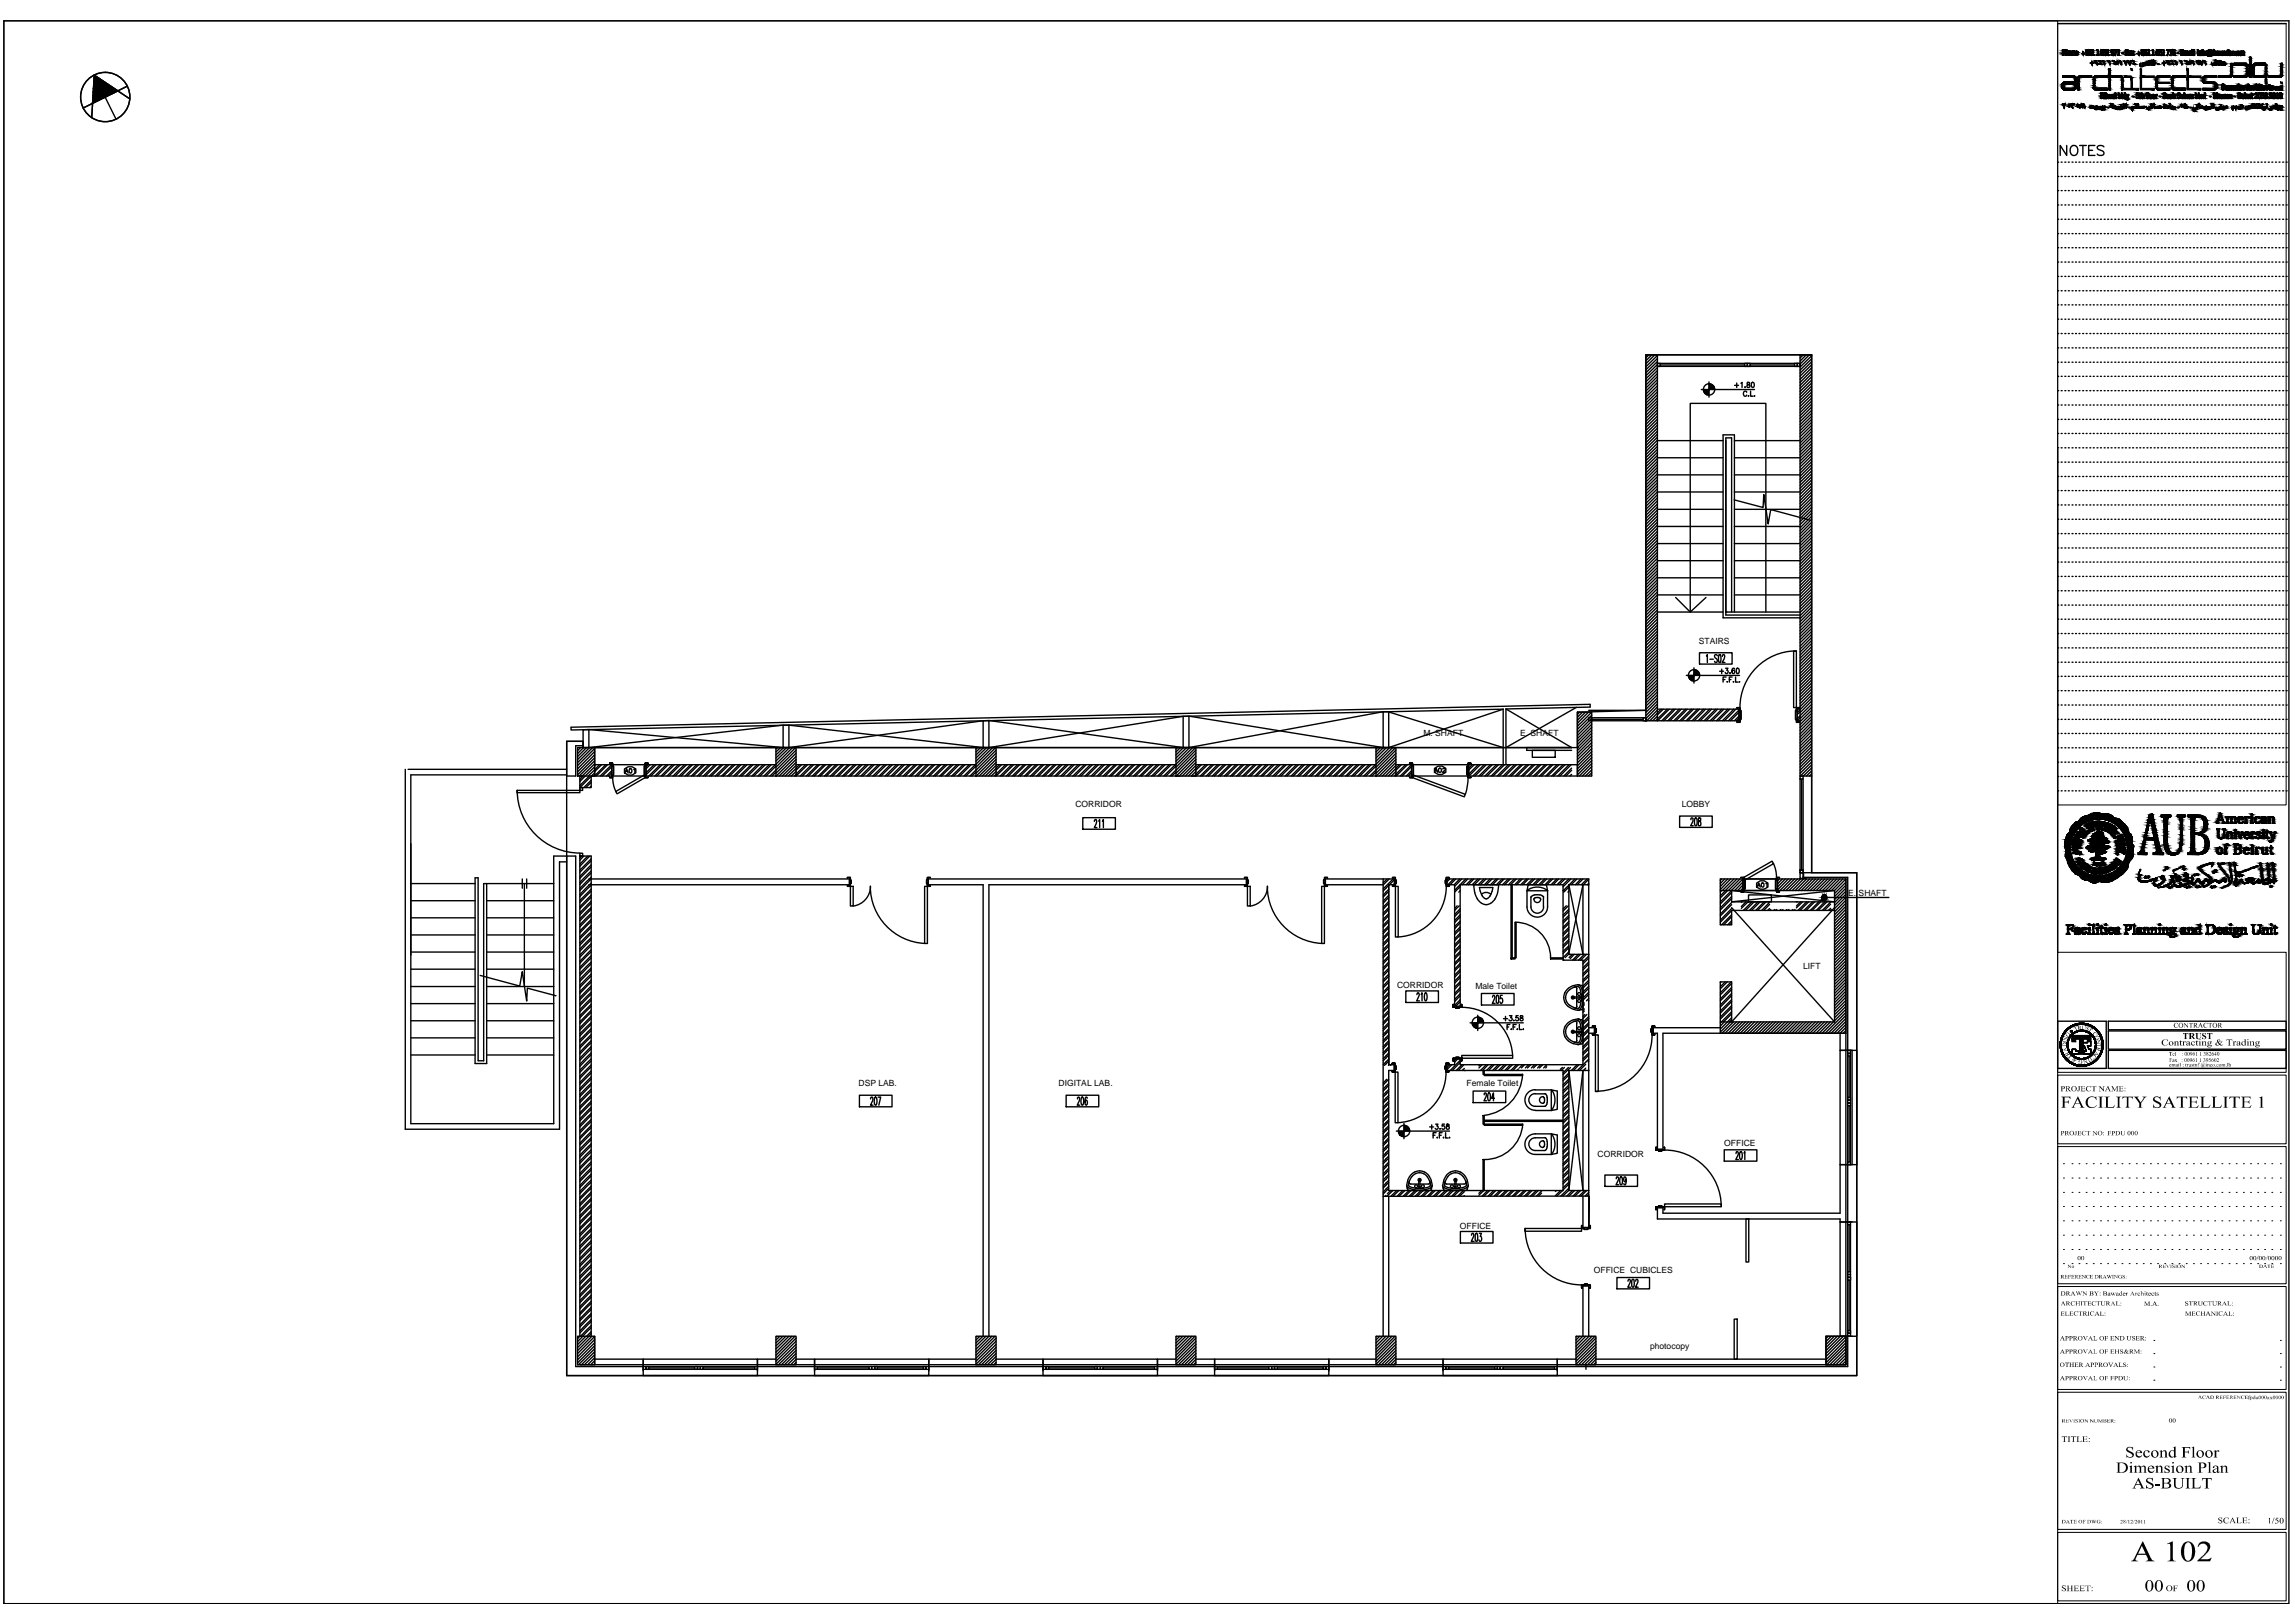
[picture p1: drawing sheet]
<svg xmlns="http://www.w3.org/2000/svg" width="420mm" height="297mm" viewBox="0 0 420 297" stroke-linecap="round" stroke-linejoin="round" font-family="sans-serif">
<defs><g id="words">
<g font-size="1.6">
<text x="311" y="117.9">STAIRS</text>
<text x="260.6" y="134.7">M. SHAFT</text>
<text x="278.3" y="134.7">E. SHAFT</text>
<text x="196.9" y="147.7">CORRIDOR</text>
<text x="307.9" y="147.6">LOBBY</text>
<text x="338.4" y="164">E. SHAFT</text>
<text x="330.1" y="177.3">LIFT</text>
<text x="255.8" y="180.8">CORRIDOR</text>
<text x="270.1" y="181">Male Toilet</text>
<text x="157.2" y="198.8">DSP LAB.</text>
<text x="193.8" y="198.8">DIGITAL LAB.</text>
<text x="268.5" y="198.7">Female Toilet</text>
<text x="315.7" y="209.8">OFFICE</text>
<text x="292.5" y="211.8">CORRIDOR</text>
<text x="267.3" y="225">OFFICE</text>
<text x="291.8" y="233">OFFICE CUBICLES</text>
<text x="302.1" y="246.9">photocopy</text>
</g>
</g></defs>
<!-- layer: A-FNSH-STEE -->
<g fill="none" stroke="#000" stroke-width=".25">
<path d="M103.7 135.7h3.1v.8h-1.4v5.5h-1.7zM106.8 133.6l1-.1v3.3h-1zM143.4 132.7h1v4.1h-1zM180 131.9h1v4.9h-1zM216.6 131.1h1.1v5.7h-1.1zM253.2 130.3h1v6.5h-1zM336.9 192.2h2.2M338.3 192.2v-31.6h-8.1v-.9h9.7v92.1h-236.2v-95.1h1.7v93.4h12.4M336.9 213.1h2.2M338.3 213.1v10.5M336.9 223.6h2.2M117.8 248.8v2.1"/>
<path d="M138.7 250.1h10.4M138.7 248.8v2.1M149.1 248.8v2.1M170 250.1h21M170 248.8v2.1M191 248.8v2.1M211.9 250.1h10.5M211.9 248.8v2.1M222.4 248.8v2.1M243.3 250.1h20.9M243.3 248.8v2.1M264.2 248.8v2.1"/>
<path d="M285.1 248.8v2.1M336.9 244.6h2.2M338.3 244.6v5.5h-53.2"/>
</g>
<!-- layer: A-INTR-MIS1 -->
<path d="M112 140h6.3M258.4 140h10.5M112 142h6.3M258.4 142h10.5M319.1 160.9h6.3M319.1 163h6.3M337.9 160.9v88.9h-231.7" fill="none" stroke="#000" stroke-width=".25"/>
<!-- layer: A-WALL-DRY -->
<g fill="none" stroke="#000" stroke-width=".25">
<path d="M108.3 136.8h179.4M275.2 140v-10.2l-170.7 3.8v-.5l186.6-4.2v.5l-15.4 .4v10.2M279.5 136.8v.5h8.2M75.2 154.4v20.4M107.8 160.9h47.7v1h-47.7M253.2 160.9h-10.6v1h10.6M286.2 163h.1M286.2 175.7h.1M287.2 174.7h.1M289.8 161.9v12.8M290.9 161.9v12.8M254.2 190.7v4.2"/>
<path d="M289.8 195.9v22M290.9 188.1h1v1h-1M290.9 195.9v22M302.6 188.1v1v-1M302.6 188.1h12.3M302.6 189.1h.8v21.3h1v-21.3h32.8M336.9 189.1v3.1M253.2 218.9v25.7M254.2 218.9v25.7M289.8 218.9v5.8h1.1M290.9 218.9v5.8v-5.8M336.9 213.1v8.9h-32.5v-1h-1v2.1h33.5v.5"/>
<path d="M108.9 248.8h8.9M138.7 248.8h3.4M145.7 248.8h3.4M170 248.8h8.7M180 244.6v-82.7h-10v-1h58.2v1h-47.2v82.7M182.4 248.8h8.6M211.9 248.8h3.4M218.9 248.8h3.5M243.3 248.8h8.6M255.6 248.8h8.6M285.1 248.8h3.4M289.8 244.6v-9.3h1.1v9.3"/>
<path d="M290.4 249.8v.8M292.2 248.8h42.1"/>
</g>
<!-- layer: A-WALL-CMU -->
<g fill="none" stroke="#000" stroke-width=".25">
<path d="M108.9 140h3.1v2h-3.1M142.1 140h-23.8v2h23.8M145.7 140h33M182.4 140h32.9M218.9 140h33M255.6 140h2.8v2h-2.8M268.9 140h19.9v2h-19.9zM303.4 129.8h15v2.1h-15M329.6 129.8h-.6v2.1h.6M106.2 142v2.1h2v-2.1M106.2 142h.1M106.4 142h.1"/>
<path d="M108.3 142h.1M108.5 142h.1M145.7 142h33M182.4 142h33.7M218.2 142h33.7M253.2 160.9h2.1v1h-1.1v33h1.1v1h-1.1v22h32v-22h-21.3v-1h1.4v-1.1h1v1.1h22.5v-19.2h-3.6v-13.8h-18.9v22.3h-1v-22.3h-1.4v-1h26v1h-3.7v12.8h3.7v21.2h-3.7v22h3.7v1h-37.7zM254.2 161.9v33M314.9 163v6.2h2.1v-2.6h18.9M317 163v2.1h18.9M319.1 160.9h6.3M319.1 163h6.3M314.9 187v-7.3h2.1v7.3"/>
<path d="M106.2 244.6v-87.9h2v87.9M106.2 249.8h.1M108.3 249.8h.1"/>
</g>
<!-- layer: A-DOOR-METL -->
<g fill="none" stroke="#000" stroke-width=".25">
<path d="M328.4 119.2h.5v10.3h-.5zM328.9 119.1a10.4 10.4 0 0 0-10.4 10.4M111.6 139.7v.1v-.1h.6v.5h.1v1.6h-.1v.5h-.6v-.1v.1h.5v-.5h.2v-1.6h-.2v-.5zM118.1 139.7h.5v.1v-.1h-.5v.5h-.1v1.6h.1v.5h.5v-.1v.1h-.5v-.5h-.1v-1.6h.1zM258 139.7h.6v.5h.2v1.6h-.2v.5h-.6v-.1l.1 .1h.5v-.5h.1v-1.6h-.1v-.5h-.5v.1zM258.4 140v2M268.8 139.7h.5v.1v-.1h-.5v.5h-.2v1.6h.2v.5h.5v-.1v.1h-.5v-.5h-.2v-1.6h.2zM268.9 140v2M318 129.5h.5v.5h.2v1.7h-.2v.5h-.5v-.2v.2h.5v-.5h.2v-1.7h-.2v-.5h-.5v.2zM318.4 129.8v2.1M328.9 129.5h.5v.2v-.2h-.5v.5h-.2v1.7h.2v.5h.5v-.2v.2h-.5v-.5h-.2v-1.7h.2zM329 129.8v2.1"/>
<path d="M112.2 142.3l.2 1.5 .3 1M112.7 144.9l5.1-3 .3 .4-5.1 3zM258.8 141.9l9.5 3.5-.2 .4-9.5-3.5zM268.8 142.3l-.2 1.5-.3 1.5M324.7 158l.3 1 .2 1.5M155.1 160.6h.6v.5h.1l-.1 1.1h-.6v-.1l.5 .1v-.5h.2l-.2-1.1-.5 .1zM155.5 160.9v1M155.7 162.2h.5v3.6h-.5zM159.3 162.2a10.5 10.5 0 0 0 10 10.5M159.4 162.2a3.7 3.7 0 0 1-3.2 3.6M169.3 162.2h.5v10.5h-.5zM169.8 160.6h.5v.1l-.5-.1v.5h-.1l.1 1.1 .5-.1v.1h-.5v-.5h-.2v-.6h.2z"/>
<path d="M170 160.9v1M227.8 160.6h.6v.5h.1v.6h-.1v.5h-.6v-.1l.5 .1v-.5h.2l-.2-1.1-.5 .1zM228.2 160.9v1M228.4 162.2h.5v3.6h-.5zM232 162.2a10.5 10.5 0 0 0 10 10.5M232.1 162.2a3.7 3.7 0 0 1-3.2 3.6M242 162.2h.5v10.5h-.5zM242.5 160.6h.5v.1l-.5-.1v.5h-.2l.2 1.1 .5-.1v.1h-.5v-.5h-.2v-.6h.2zM242.6 160.9v1M254.9 160.6h.6v.5h.1v.6h-.1v.5h-.6v-.1l.5 .1v-.5h.2l-.2-1.1-.5 .1zM255.3 160.9v1M255.5 162.2h.5v9.3h-.5z"/>
<path d="M264.8 162.2a9.3 9.3 0 0 1-8.8 9.3M264.8 160.6h.5v.1l-.5-.1-.2 1.1h.2v.5l.5-.1v.1h-.5v-.5h-.2v-.6h.2zM264.9 160.9v1M318.7 160.6h.6v.5h.1v1.6h-.1v.5h-.6v-.1l.1 .1h.5v-.5h.1v-1.6h-.1v-.5l-.6 .1zM319.3 160.6l5.1-3 .3 .5-5.2 2.9zM325.2 160.6h.6v.1l-.6-.1v.5h-.1v1.6h.1v.5h.5v-.1l.1 .1h-.6v-.5h-.1v-1.6h.1zM254.9 194.6h.5v.5h.2v.6h-.2v.5h-.5v-.1l.5 .1v-.5h.2l-.2-1.1-.5 .1zM255.3 194.9v1M255.4 196.2h.5v9.3h-.5zM264.7 194.6h.5v.1l-.5-.1v.5h-.1l.1 1.1 .5-.1v.1h-.5v-.5h-.1zM264.7 196.2a9.3 9.3 0 0 1-8.7 9.3M264.9 194.9v1"/>
<path d="M266 193.7v.5h.1h-.1v-.5l1.1-.2v.2h.5v.5h-.1h.1v-.5h-.5v-.2zM266 183.8h.1l-.1 .1v.4h.5v.2l1.1-.2v-.4h-.1l.1-.1v.6h-.5v.1l-1.1-.1zM266.3 193.8h1M266.3 184.2h1M267.6 193.2h9.3v.5h-9.3zM267.6 184.4a9.3 9.3 0 0 1 9.3 8.7M291.5 187.8v.1v-.1h.6v.5h.2l-.2 1.1h-.6v-.1v.1h.5v-.5h.2l-.2-1.1zM291.9 188.1v1M292.1 189.4h.5v10.4h-.5zM302.4 187.8h.6v.1l-.1-.1h-.4v.5h-.2l.2 1.1h.4v-.1l.1 .1h-.6v-.5h-.2zM302.5 189.4a10.4 10.4 0 0 1-10.4 10.3M302.6 188.1v1"/>
<path d="M303.1 210h.2h-.2v.5h.5v.2l1.1-.2v-.5h-.1h.1v.5l-1.1 .2v-.2h-.5zM303.4 210.4h1M304.8 210.5a10.4 10.4 0 0 1 10.3 10.3M279.2 224.8h10.3v.5h-10.3zM279.2 224.8a10.4 10.4 0 0 0 10.4 10.4M289.5 224.3h.2h-.2v.5h.6v.2l1.1-.2v-.5h-.2h.2v.5h-.6v.2l-1.1-.2zM289.5 235.2v.5h.2h-.2v-.5l1.1-.2v.2h.6v.5h-.2h.2v-.5h-.6v-.2zM289.8 224.7h1.1M289.8 235.3h1.1M303.1 220.9v.5h.2h-.2v-.5h.5v-.2l1.1 .2v.5h-.1h.1v-.5h-.5v-.2zM303.4 221h1M304.7 220.3h10.4v.6h-10.4z"/>
</g>
<!-- layer: A-WALL-CMU-HACH -->
<g fill="none" stroke="#000" stroke-width=".25">
<path d="M301.9 64.9l-.6 .6M302.4 64.9l-1.1 1.1M303 64.9l-1.7 1.7M303.4 65.1l-2.1 2M303.4 65.6l-2.1 2.1M303.4 66.2l-2.1 2M303.4 66.7l-2.1 2.1M303.4 67.3l-2.1 2M303.4 67.8l-2.1 2.1M303.4 68.4l-2.1 2.1M303.4 68.9l-2.1 2.1M303.4 69.5l-2.1 2.1"/>
<path d="M303.4 70l-2.1 2.1M303.4 70.6l-2.1 2.1M303.4 71.2l-2.1 2M303.4 71.7l-2.1 2.1M303.4 72.3l-2.1 2M303.4 72.8l-2.1 2.1M303.4 73.4l-2.1 2M303.4 73.9l-2.1 2.1M303.4 74.5l-2.1 2.1M303.4 75l-2.1 2.1M303.4 75.6l-2.1 2.1M303.4 76.2l-2.1 2"/>
<path d="M303.4 76.7l-2.1 2.1M303.4 77.3l-2.1 2M303.4 77.8l-2.1 2.1M303.4 78.4l-2.1 2M303.4 78.9l-2.1 2.1M303.4 79.5l-2.1 2.1M329.6 64.9v.1M330.1 64.9l-.5 .6M330.7 64.9l-1.1 1.2M331.2 64.9l-1.6 1.7M331.7 65.1l-2.1 2.1M331.7 65.7l-2.1 2"/>
<path d="M331.7 66.2l-2.1 2.1M331.7 66.8l-2.1 2M331.7 67.3l-2.1 2.1M331.7 67.9l-2.1 2.1M331.7 68.4l-2.1 2.1M331.7 69l-2.1 2.1M331.7 69.6l-2.1 2M331.7 70.1l-2.1 2.1M331.7 70.7l-2.1 2M331.7 71.2l-2.1 2.1M331.7 71.8l-2.1 2M331.7 72.3l-2.1 2.1"/>
<path d="M331.7 72.9l-2.1 2.1M331.7 73.4l-2.1 2.1M331.7 74l-2.1 2.1M331.7 74.5l-2.1 2.1M331.7 75.1l-2.1 2.1M331.7 75.6l-2.1 2.1M331.7 76.2l-2.1 2.1M331.7 76.8l-2.1 2M331.7 77.3l-2.1 2.1M331.7 77.9l-2.1 2M331.7 78.4l-2.1 2.1M331.7 79l-2.1 2.1"/>
<path d="M331.7 79.5l-2.1 2.1M303.4 85.6l-2.1 2.1M303.4 86.1l-2.1 2.1M303.4 90l-2.1 2.1M303.4 90.6l-2.1 2.1M303.4 91.1l-2.1 2.1M303.4 91.7l-2.1 2.1M303.4 95.5l-2.1 2.2M303.4 96.1l-2.1 2.1M303.4 96.6l-2.1 2.2M303.4 80l-2.1 2.1M303.4 80.6l-2.1 2.1"/>
<path d="M303.4 81.2l-2.1 2M303.4 81.7l-2.1 2.1M303.4 82.3l-2.1 2M303.4 82.8l-2.1 2.1M303.4 83.4l-2.1 2M303.4 83.9l-2.1 2.1M303.4 84.5l-2.1 2.1M303.4 85l-2.1 2.1M303.4 86.7l-2.1 2.1M303.4 87.2l-2.1 2.1M303.4 87.8l-2.1 2.1M303.4 88.3l-2.1 2.1"/>
<path d="M303.4 88.9l-2.1 2.1M303.4 89.5l-2.1 2M303.4 92.2l-2.1 2.1M303.4 92.8l-2.1 2.1M303.4 93.3l-2.1 2.1M303.4 93.9l-2.1 2.1M303.4 94.4l-2.1 2.1M303.4 95l-2.1 2.1M303.4 97.2l-2.1 2.1M303.4 97.8l-2.1 2.1M303.4 98.3l-2.1 2.1M303.4 98.9l-2.1 2.1"/>
<path d="M303.4 99.4l-2.1 2.1M303.4 100l-2.1 2.1M331.7 92.3l-2.1 2.1M331.7 93.4l-2.1 2.1M331.7 80.1l-2.1 2.1M331.7 80.6l-2.1 2.1M331.7 81.2l-2.1 2.1M331.7 81.7l-2.1 2.1M331.7 82.3l-2.1 2.1M331.7 82.8l-2.1 2.1M331.7 83.4l-2.1 2.1M331.7 83.9l-2.1 2.2"/>
<path d="M331.7 84.5l-2.1 2.1M331.7 85l-2.1 2.2M331.7 85.6l-2.1 2.1M331.7 86.2l-2.1 2.1M331.7 86.7l-2.1 2.1M331.7 87.3l-2.1 2.1M331.7 87.8l-2.1 2.1M331.7 88.4l-2.1 2.1M331.7 88.9l-2.1 2.2M331.7 89.5l-2.1 2.1M331.7 90l-2.1 2.2M331.7 90.6l-2.1 2.1"/>
<path d="M331.7 91.2l-2.1 2.1M331.7 91.7l-2.1 2.1M331.7 92.8l-2.1 2.1M331.7 93.9l-2.1 2.1M331.7 94.5l-2.1 2.1M331.7 95l-2.1 2.2M331.7 95.6l-2.1 2.1M331.7 96.1l-2.1 2.2M331.7 96.7l-2.1 2.1M331.7 97.3l-2.1 2.1M331.7 97.8l-2.1 2.1M331.7 98.4l-2.1 2.1"/>
<path d="M331.7 98.9l-2.1 2.1M331.7 99.5l-2.1 2.1M303.4 106.1l-2.1 2.1M303.4 107.2l-2.1 2.1M303.4 115.5l-2.1 2.1M303.4 101.1l-2.1 2.1M303.4 101.6l-2.1 2.2M303.4 102.2l-2.1 2.1M303.4 106.6l-2.1 2.2M303.4 107.7l-2.1 2.2M303.4 112.2l-2.1 2.1M303.4 112.7l-2.1 2.2"/>
<path d="M303.4 113.3l-2.1 2.1M303.4 117.2l-2.1 2.1M303.4 117.7l-2.1 2.1M303.4 118.3l-2.1 2.1M303.4 100.5l-2.1 2.2M303.4 102.8l-2.1 2.1M303.4 103.3l-2.1 2.1M303.4 103.9l-2.1 2.1M303.4 104.4l-2.1 2.1M303.4 105l-2.1 2.1M303.4 105.5l-2.1 2.1M303.4 108.3l-2.1 2.1"/>
<path d="M303.4 108.9l-2.1 2.1M303.4 109.4l-2.1 2.1M303.4 110l-2.1 2.1M303.4 110.5l-2.1 2.1M303.4 111.1l-2.1 2.1M303.4 111.6l-2.1 2.1M303.4 113.9l-2.1 2.1M303.4 114.4l-2.1 2.1M303.4 115l-2.1 2.1M303.4 116.1l-2.1 2.1M303.4 116.6l-2.1 2.1M303.4 118.9l-2.1 2"/>
<path d="M303.4 119.4l-2.1 2.1M303.4 120l-2.1 2M331.7 117.8l-2.1 2.1M331.7 100l-2.1 2.2M331.7 100.6l-2.1 2.1M331.7 101.1l-2.1 2.2M331.7 101.7l-2.1 2.1M331.7 102.3l-2.1 2.1M331.7 102.8l-2.1 2.1M331.7 103.4l-2.1 2.1M331.7 103.9l-2.1 2.1M331.7 104.5l-2.1 2.1"/>
<path d="M331.7 105l-2.1 2.1M331.7 105.6l-2.1 2.1M331.7 106.1l-2.1 2.1M331.7 106.7l-2.1 2.1M331.7 107.3l-2.1 2M331.7 107.8l-2.1 2.1M331.7 108.4l-2.1 2M331.7 108.9l-2.1 2.1M331.7 109.5l-2.1 2M331.7 110l-2.1 2.1M331.7 110.6l-2.1 2.1M331.7 111.1l-2.1 2.1"/>
<path d="M331.7 111.7l-2.1 2.1M331.7 112.2l-2.1 2.1M331.7 112.8l-2.1 2.1M331.7 113.4l-2.1 2M331.7 113.9l-2.1 2.1M331.7 114.5l-2.1 2M331.7 115l-2.1 2.1M331.7 115.6l-2.1 2M331.7 116.1l-2.1 2.1M331.7 116.7l-2.1 2.1M331.7 117.2l-2.1 2.1M331.7 118.4l-2.1 2"/>
<path d="M331.7 118.9l-2.1 2.1M331.7 119.5l-2.1 2M106.3 136.8l-.6 .6M106.8 136.8l-1.1 1.1M107.4 136.8l-1.7 1.7M107.9 136.8l-2.2 2.2M108.5 136.8l-2.8 2.8M108.9 137l-3.2 3.1M108.9 137.5l-3.2 3.2M108.9 138.1l-3.2 3.2M108.9 138.7l-3.2 3.1M108.9 139.2l-2.9 2.8"/>
<path d="M108.9 139.8l-2.3 2.2M109 140l-.1 .1M109.8 140l-2.1 2M110.1 140l-1.2 1.2M110.9 140l-2.1 2M111.2 140l-2 2M112 140l-2.1 2M118.6 140l-.3 .3M119 140l-.7 .7M119.7 140l-1.4 1.4M120.1 140l-1.8 1.8M120.9 140l-2.1 2"/>
<path d="M121.2 140l-2 2M122 140l-2.1 2M122.3 140l-2 2M123.1 140l-2.1 2M123.5 140l-2.1 2M124.2 140l-2.1 2M124.6 140l-2.1 2M125.3 140l-2.1 2M125.7 140l-2.1 2M126.4 140l-2.1 2M126.8 140l-2.1 2M127.5 140l-2.1 2"/>
<path d="M127.9 140l-2.1 2M128.6 140l-2 2M129 140l-2.1 2M129.7 140l-2 2M130.1 140l-2.1 2M130.8 140l-2 2M131.2 140l-2.1 2M132 140l-2.1 2M132.3 140l-2.1 2M133.1 140l-2.1 2M133.5 140l-2.2 2M134.2 140l-2.1 2"/>
<path d="M134.6 140l-2.2 2M135.3 140l-2.1 2M135.7 140l-2.1 2M136.4 140l-2.1 2M136.8 140l-2.1 2M137.5 140l-2.1 2M137.9 140l-2.1 2M138.6 140l-2.1 2M139 140l-2.1 2M139.7 140l-2 2M140.1 140l-2.1 2M140.8 140l-2 2"/>
<path d="M141.2 140l-2.1 2M141.9 140l-2 2M142.4 136.8l-.3 .3M142.9 136.8l-.8 .8M143.5 136.8l-1.4 1.4M144 136.8l-1.9 1.9M144.6 136.8l-2.5 2.5M145.1 136.8l-3 3.1M145.7 136.8l-3.6 3.6M145.7 137.3l-3.6 3.7M145.7 137.8l-3.6 3.7M145.7 138.4l-3.6 3.6"/>
<path d="M145.7 139l-3.1 3M145.7 139.5l-2.5 2.5M146.4 140l-.7 .6M146.8 140l-1.1 1M147.5 140l-2.1 2M147.9 140l-2.2 2M148.6 140l-2.1 2M149 140l-2.1 2M149.7 140l-2.1 2M150.1 140l-2.1 2M150.8 140l-2.1 2M151.2 140l-2.1 2"/>
<path d="M151.9 140l-2.1 2M152.3 140l-2.1 2M153 140l-2.1 2M153.4 140l-2.1 2M154.1 140l-2.1 2M154.5 140l-2.1 2M155.3 140l-2.2 2M155.6 140l-2.1 2M156.4 140l-2.2 2M156.7 140l-2.1 2M157.5 140l-2.1 2M157.8 140l-2.1 2"/>
<path d="M158.6 140l-2.1 2M158.9 140l-2 2M159.7 140l-2.1 2M160 140l-2 2M160.8 140l-2.1 2M161.1 140l-2 2M161.9 140l-2.1 2M162.3 140l-2.1 2M163 140l-2.1 2M163.4 140l-2.1 2M164.1 140l-2.1 2M164.5 140l-2.1 2"/>
<path d="M165.2 140l-2.1 2M165.6 140l-2.1 2M166.4 140l-2.2 2M166.7 140l-2.1 2M167.5 140l-2.2 2M167.8 140l-2.1 2M168.6 140l-2.1 2M168.9 140l-2.1 2M169.7 140l-2.1 2M170 140l-2 2M170.8 140l-2.1 2M171.1 140l-2 2"/>
<path d="M171.9 140l-2.1 2M172.2 140l-2 2M173 140l-2.1 2M173.4 140l-2.1 2M174.1 140l-2.1 2M174.5 140l-2.1 2M175.2 140l-2.1 2M175.6 140l-2.1 2M176.3 140l-2.1 2M176.7 140l-2.1 2M177.4 140l-2.1 2M177.8 140l-2.1 2"/>
<path d="M178.5 140l-2 2M178.9 136.8l-.2 .3M179.5 136.8l-.8 .8M180.1 136.8l-1.4 1.4M180.6 136.8l-1.9 1.9M181.2 136.8l-2.5 2.5M181.7 136.8l-3 3.1M182.3 136.8l-3.6 3.6M182.4 137.3l-4.8 4.7M182.4 137.8l-3.7 3.7M182.4 138.4l-3.7 3.6M182.4 139l-3.1 3"/>
<path d="M182.4 139.5l-2.6 2.5M183 140l-.6 .6M183.4 140l-1 1M184.1 140l-1.7 1.7M184.5 140l-2.1 2M185.2 140l-2.1 2M185.6 140l-2.1 2M186.3 140l-2.1 2M186.7 140l-2.1 2M187.4 140l-2.1 2M187.8 140l-2.1 2M188.5 140l-2.1 2"/>
<path d="M188.9 140l-2.1 2M189.6 140l-2 2M190 140l-2.1 2M190.7 140l-2 2M191.1 140l-2.1 2M191.8 140l-2 2M192.2 140l-2.1 2M193 140l-2.1 2M193.3 140l-2.1 2M194.1 140l-2.1 2M194.5 140l-2.2 2M195.2 140l-2.1 2"/>
<path d="M195.6 140l-2.2 2M196.3 140l-2.1 2M196.7 140l-2.1 2M197.4 140l-2.1 2M197.8 140l-2.1 2M198.5 140l-2.1 2M198.9 140l-2.1 2M199.6 140l-2.1 2M200 140l-2.1 2M200.7 140l-2 2M201.1 140l-2.1 2M201.8 140l-2 2"/>
<path d="M202.2 140l-2.1 2M203 140l-2.1 2M203.3 140l-2.1 2M204.1 140l-2.1 2M204.4 140l-2.1 2M205.2 140l-2.1 2M205.6 140l-2.2 2M206.3 140l-2.1 2M206.7 140l-2.2 2M207.4 140l-2.1 2M207.8 140l-2.1 2M208.5 140l-2.1 2"/>
<path d="M208.9 140l-2.1 2M209.6 140l-2.1 2M210 140l-2.1 2M210.7 140l-2.1 2M211.1 140l-2.1 2M211.8 140l-2.1 2M212.2 140l-2.1 2M212.9 140l-2.1 2M213.3 140l-2.1 2M214.1 140l-2.2 2M214.4 140l-2.1 2M215.2 140l-2.2 2"/>
<path d="M215.5 136.8l-.2 .3M216.1 136.8l-.8 .8M216.6 136.8l-1.3 1.4M217.2 136.8l-1.9 1.9M217.8 136.8l-2.5 2.5M218.3 136.8l-3 3.1M218.9 136.8l-3.6 3.6M218.9 137.3l-3.6 3.7M218.9 137.8l-3.6 3.7M218.9 138.4l-3.6 3.6M218.9 139l-3 3M218.9 139.5l-2.5 2.5"/>
<path d="M219.6 140l-.7 .6M219.9 140l-1 1M220.7 140l-1.8 1.7M221.1 140l-2.1 2M221.8 140l-2.1 2M222.2 140l-2.1 2M222.9 140l-2.1 2M223.3 140l-2.1 2M224 140l-2.1 2M224.4 140l-2.1 2M225.2 140l-2.2 2M225.5 140l-2.1 2"/>
<path d="M226.3 140l-2.2 2M226.6 140l-2.1 2M227.4 140l-2.1 2M227.7 140l-2.1 2M228.5 140l-2.1 2M228.8 140l-2 2M229.6 140l-2.1 2M229.9 140l-2 2M230.7 140l-2.1 2M231 140l-2 2M231.8 140l-2.1 2M232.2 140l-2.1 2"/>
<path d="M232.9 140l-2.1 2M233.3 140l-2.1 2M234 140l-2.1 2M234.4 140l-2.1 2M235.1 140l-2.1 2M235.5 140l-2.1 2M236.2 140l-2.1 2M236.6 140l-2.1 2M237.3 140l-2 2M237.7 140l-2.1 2M238.4 140l-2 2M238.8 140l-2 2"/>
<path d="M239.6 140l-2.1 2M239.9 140l-2 2M240.7 140l-2.1 2M241 140l-2 2M241.8 140l-2.1 2M242.2 140l-2.1 2M242.9 140l-2.1 2M243.3 140l-2.1 2M244 140l-2.1 2M244.4 140l-2.1 2M245.1 140l-2.1 2M245.5 140l-2.1 2"/>
<path d="M246.2 140l-2.1 2M246.6 140l-2.1 2M247.3 140l-2.1 2M247.7 140l-2.1 2M248.4 140l-2 2M248.8 140l-2.1 2M249.5 140l-2 2M249.9 140l-2.1 2M250.6 140l-2 2M251 140l-2.1 2M251.8 140l-2.1 2M252.2 136.8l-.3 .3"/>
<path d="M252.7 136.8l-.8 .8M253.3 136.8l-1.4 1.4M253.8 136.8l-1.9 1.9M254.4 136.8l-2.5 2.5M255 136.8l-3.1 3.1M255.5 136.8l-3.6 3.6M255.6 137.3l-3.7 3.7M255.6 137.9l-3.7 3.6M255.6 138.4l-3.6 3.6M255.6 139l-3.1 3M255.6 139.5l-2.5 2.5M256.2 140l-.6 .6"/>
<path d="M256.6 140l-1 1M257.3 140l-1.7 1.7M257.7 140l-2.1 2M258.4 140l-2 2M269.5 140l-.6 .6M269.9 140l-1 .9M270.6 140l-1.7 1.7M271 140l-2.1 2M271.7 140l-2.1 2M272.1 140l-2.1 2M272.9 140l-2.2 2M273.2 140l-2.1 2"/>
<path d="M274 140l-2.1 2M274.3 140l-2.1 2M275.1 140l-2.1 2M275.4 140l-2.1 2M276.2 140l-2.1 2M276.5 140l-2 2M277.3 140l-2.1 2M277.7 140l-2.1 2M278.4 140l-2.1 2M278.8 140l-2.1 2M279.5 140l-2.1 2M279.9 140l-2.1 2"/>
<path d="M280.6 140l-2.1 2M281 140l-2.1 2M281.7 140l-2.1 2M282.1 140l-2.1 2M282.9 140l-2.2 2M283.2 140l-2.1 2M284 140l-2.2 2M284.3 140l-2.1 2M285.1 140l-2.1 2M285.4 140l-2.1 2M286.2 140l-2.1 2M286.5 140l-2.1 2"/>
<path d="M287.3 140l-2.1 2M287.6 140l-2 2M288.8 136.8h.1M289.2 130.3l-.4 .4M289.7 130.3l-.9 1M290.3 130.3l-1.5 1.5M290.8 130.3l-2 2.1M291.4 130.3l-2.6 2.6M291.4 130.9l-2.6 2.6M291.4 131.4l-2.6 2.7M291.4 132l-2.6 2.6M291.4 132.5l-2.6 2.7"/>
<path d="M291.4 133.1l-2.6 2.6M291.4 133.6l-2.6 2.7M291.4 134.2l-2.6 2.6M291.4 134.7l-2.6 2.7M291.4 135.3l-2.6 2.6M291.4 135.9l-2.6 2.6M291.4 136.4l-2.6 2.6M291.4 137l-2.6 2.6M291.4 137.5l-2.6 2.7M291.4 138.1l-2.6 2.6M291.4 138.6l-2.6 2.7M291.4 139.2l-2.6 2.6"/>
<path d="M291.4 139.7l-2.3 2.3M303.4 122.7l-2.1 2.1M303.4 123.8l-2.1 2.1M303.4 123.3l-2.1 2.1M303.4 128.3l-2.1 2.1M303.4 130l-1.9 1.9M303.4 120.5l-2.1 2.1M303.4 121.1l-2.1 2M303.4 121.6l-2.1 2.1M303.4 122.2l-2.1 2.1M303.4 124.4l-2.1 2.1M303.4 125l-2.1 2"/>
<path d="M303.4 125.5l-2.1 2.1M303.4 126.1l-2.1 2M303.4 126.6l-2.1 2.1M303.4 127.2l-2.1 2M303.4 127.7l-2.1 2.1M303.4 128.8l-2 2.1M303.4 129.4l-2 2.1M303.4 130.5l-1.4 1.4M303.4 131.1l-.8 .8M303.4 131.6l-.3 .3M304.1 129.8l-.7 .7M304.5 129.8l-1.1 1.1"/>
<path d="M305.2 129.8l-1.8 1.8M305.6 129.8l-2.1 2.1M306.3 129.8l-2.1 2.1M306.7 129.8l-2.1 2.1M307.4 129.8l-2.1 2.1M307.8 129.8l-2.1 2.1M308.6 129.8l-2.2 2.1M308.9 129.8l-2.1 2.1M309.7 129.8l-2.2 2.1M310 129.8l-2.1 2.1M310.8 129.8l-2.1 2.1M311.1 129.8l-2.1 2.1"/>
<path d="M311.9 129.8l-2.1 2.1M312.2 129.8l-2 2.1M313 129.8l-2.1 2.1M313.3 129.8l-2 2.1M314.1 129.8l-2.1 2.1M314.4 129.8l-2 2.1M315.2 129.8l-2.1 2.1M315.6 129.8l-2.1 2.1M316.3 129.8l-2.1 2.1M316.7 129.8l-2.1 2.1M317.4 129.8l-2.1 2.1M317.8 129.8l-2.1 2.1"/>
<path d="M318.4 130l-2 1.9M318.4 130.3l-1.6 1.6M318.4 131.1l-.9 .8M318.4 131.4l-.5 .5M329.6 129.8l-.6 .6M329.6 130.2l-.6 .6M329.6 131l-.6 .5M329.6 131.3l-.6 .6M331.7 133.3l-2.1 2.1M331.7 120l-2.1 2.1M331.7 120.6l-2.1 2M331.7 121.1l-2.1 2.1"/>
<path d="M331.7 121.7l-2.1 2.1M331.7 122.2l-2.1 2.1M331.7 122.8l-2.1 2.1M331.7 123.4l-2.1 2M331.7 123.9l-2.1 2.1M331.7 124.5l-2.1 2M331.7 125l-2.1 2.1M331.7 125.6l-2.1 2M331.7 126.1l-2.1 2.1M331.7 126.7l-2.1 2.1M331.7 127.2l-2.1 2.1M331.7 127.8l-2.1 2.1"/>
<path d="M331.7 128.3l-2.1 2.1M331.7 128.9l-2.1 2.1M331.7 129.5l-2.1 2M331.7 130l-2.1 2.1M331.7 130.6l-2.1 2M331.7 131.1l-2.1 2.1M331.7 131.7l-2.1 2M331.7 132.2l-2.1 2.1M331.7 132.8l-2.1 2.1M331.7 133.9l-2.1 2.1M331.7 134.5l-2.1 2M331.7 135l-2.1 2.1"/>
<path d="M331.7 135.6l-2.1 2M331.7 136.1l-2.1 2.1M331.7 136.7l-2.1 2M331.7 137.2l-2.1 2.1M331.7 137.8l-2.1 2.1M331.7 138.3l-2.1 2.1M331.7 138.9l-2.1 2.1M331.7 139.4l-2.1 2.1M331.7 140l-2.1 2M106.5 156.7l-.3 .4M106.8 142l-.6 .7M106.9 156.7l-.7 .7"/>
<path d="M107.6 156.7l-1.4 1.5M107.9 142l-1.7 1.8M108 156.7l-1.8 1.8M108.2 157.2l-2 2.1M108.2 158.3l-2 2.1M108.2 159.4l-2 2.1M108.2 157.6l-2 2M108.2 158.7l-2 2M108.2 159.8l-2 2.1M108.2 142.8l-1.3 1.3M108.2 142.1l-2 2M108.2 143.2l-.9 .9"/>
<path d="M108.2 143.9l-.2 .2M108.9 140.3l-2.7 2.7M108.9 141.4l-.6 .6M112 141.1l-1 .9M112 140.3l-1.7 1.7M112 141.4l-.6 .6M142.1 140.9l-1.1 1.1M142.1 140.2l-1.9 1.8M142.1 141.3l-.8 .7M145.7 140.1l-2 1.9M145.7 140.6l-1.4 1.4M145.7 141.2l-.8 .8"/>
<path d="M178.7 142h.1M178.7 140.2l-1.9 1.8M178.7 141.3l-.8 .7M182.4 140.1l-2 1.9M182.4 140.6l-1.5 1.4M182.4 141.2l-.9 .8M182.4 141.7l-.4 .3M215.3 142h.1M215.3 140.9l-1.1 1.1M215.3 140.2l-1.9 1.8M215.3 141.3l-.8 .7M218.9 140.1l-1.9 1.9"/>
<path d="M218.9 140.6l-1.4 1.4M218.9 141.2l-.8 .8M218.9 141.7l-.3 .3M251.9 142h.1M251.9 140.9l-1.1 1.1M251.9 140.2l-1.9 1.8M251.9 141.3l-.8 .7M255.6 140.1l-2 1.9M255.6 140.6l-1.4 1.4M255.6 141.2l-.9 .8M255.6 141.7l-.3 .3M258.4 141.1l-.9 .9"/>
<path d="M258.4 140.3l-1.7 1.7M258.4 141.4l-.6 .6M287.7 140.6l-1.4 1.4M287.7 141.7l-.3 .3M287.7 141l-1 1M291.4 140.3l-1.7 1.7M291.4 140.9l-1.2 1.1M291.4 141.4l-.6 .6M291.4 142h-.1M331.7 140.5l-1.6 1.5M331.7 141.1l-1 .9M331.7 141.6l-.5 .4"/>
<path d="M108.2 160.5l-2 2.1M108.2 161.6l-2 2.1M108.2 162.7l-2 2.1M108.2 163.8l-2 2.1M108.2 164.9l-2 2.1M108.2 166.1l-2 2M108.2 167.2l-2 2M108.2 168.3l-2 2.1M108.2 169.4l-2 2.1M108.2 170.5l-2 2.1M108.2 171.6l-2 2.1M108.2 172.7l-2 2.1"/>
<path d="M108.2 173.8l-2 2.1M108.2 174.9l-2 2.1M108.2 176.1l-2 2M108.2 177.2l-2 2M108.2 178.3l-2 2M108.2 179.4l-2 2.1M108.2 160.9l-2 2.1M108.2 162l-2 2.1M108.2 163.1l-2 2.1M108.2 164.2l-2 2.1M108.2 165.3l-2 2.1M108.2 166.4l-2 2.1"/>
<path d="M108.2 167.6l-2 2M108.2 168.7l-2 2M108.2 169.8l-2 2M108.2 170.9l-2 2.1M108.2 172l-2 2.1M108.2 173.1l-2 2.1M108.2 174.2l-2 2.1M108.2 175.3l-2 2.1M108.2 176.4l-2 2.1M108.2 177.5l-2 2.1M108.2 178.6l-2 2.1M108.2 179.7l-2 2.1"/>
<path d="M253.9 160.9l-.7 .7M254.2 163.9l-1 1M254.2 165l-1 1M254.2 166.1l-1 1M254.2 167.2l-1 1M254.2 168.3l-1 1.1M254.2 169.4l-1 1.1M254.2 170.5l-1 1.1M254.2 171.7l-1 1M254.2 172.8l-1 1M254.2 173.9l-1 1M254.2 175l-1 1"/>
<path d="M254.2 176.1l-1 1M254.2 177.2l-1 1M254.2 178.3l-1 1.1M254.2 179.4l-1 1.1M254.2 163.2l-1 1M254.2 164.3l-1 1M254.2 165.4l-1 1M254.2 166.5l-1 1M254.2 167.6l-1 1M254.2 168.7l-1 1M254.2 169.8l-1 1.1M254.2 170.9l-1 1.1"/>
<path d="M254.2 172l-1 1.1M254.2 173.1l-1 1.1M254.2 174.2l-1 1.1M254.2 175.3l-1 1.1M254.2 176.4l-1 1.1M254.2 177.5l-1 1.1M254.2 178.7l-1 1M254.2 179.8l-1 1M254.2 162.8l-1 1M254.2 162l-1 1.1M254.3 160.9l-1.1 1.1M255 160.9l-1.8 1.8"/>
<path d="M255.3 161.7l-.2 .2M255.3 161l-.9 .9M265 160.9l-.1 .1M265.4 160.9l-.5 .5M266.1 160.9l-1 1M266.5 160.9l-1 1M266.8 165.8l-.5 .5M267.2 165.8l-.9 .8M267.2 160.9l-1 1M267.3 163l-.2 .3M267.3 166.3l-1 1.1M267.3 167.4l-1 1.1"/>
<path d="M267.3 168.6l-1 1M267.3 169.7l-1 1M267.3 170.8l-1 1M267.3 171.9l-1 1M267.3 173l-1 1M267.3 174.1l-1 1M267.3 175.2l-1 1.1M267.3 176.3l-1 1.1M267.3 177.4l-1 1.1M267.3 178.5l-1 1.1M267.3 179.7l-1 1M267.3 162.3l-1 1"/>
<path d="M267.3 166.7l-1 1.1M267.3 167.8l-1 1.1M267.3 168.9l-1 1.1M267.3 170.1l-1 1M267.3 171.2l-1 1M267.3 172.3l-1 1M267.3 173.4l-1 1M267.3 174.5l-1 1M267.3 175.6l-1 1M267.3 176.7l-1 1M267.3 177.8l-1 1.1M267.3 178.9l-1 1.1"/>
<path d="M267.6 160.9l-1.3 1.3M268.3 160.9l-2 2M268.7 160.9l-1 1M269.5 160.9l-1.1 1M269.8 160.9l-1 1M270.6 160.9l-1.1 1M271 160.9l-1.1 1M271.7 160.9l-1.1 1M272.1 160.9l-1.1 1M272.8 160.9l-1 1M273.2 160.9l-1.1 1M273.9 160.9l-1 1"/>
<path d="M274.3 160.9l-1.1 1M275 160.9l-1 1M275.4 160.9l-1.1 1M276.1 160.9l-1 1M276.5 160.9l-1.1 1M277.2 160.9l-1 1M277.6 160.9l-1.1 1M278.3 160.9l-1 1M278.7 160.9l-1 1M279.5 160.9l-1.1 1M279.8 160.9l-1 1M280.6 160.9l-1.1 1"/>
<path d="M281 160.9l-1.1 1M281.7 160.9l-1.1 1M282.1 160.9l-1.1 1M282.8 160.9l-1.1 1M283.2 160.9l-1.1 1M283.9 160.9l-1 1M284.3 160.9l-1.1 1M285 160.9l-1 1M285.4 160.9l-1.1 1M286.1 160.9l-1 1M286.5 160.9l-1.1 1M286.8 165.8l-.6 .6"/>
<path d="M287.1 165.8l-.9 1M287.2 160.9l-1 1M287.2 162l-1 1M287.2 163.1l-.2 .2M287.2 166.4l-1 1.1M287.2 167.6l-1 1M287.2 168.7l-1 1M287.2 169.8l-1 1M287.2 170.9l-1 1M287.2 172l-1 1M287.2 173.1l-1 1M287.2 174.2l-1 1.1"/>
<path d="M287.2 162.3l-.9 1M287.2 166.8l-1 1.1M287.2 167.9l-1 1.1M287.2 169l-1 1.1M287.2 170.1l-1 1.1M287.2 171.2l-1 1.1M287.2 172.3l-1 1.1M287.2 173.4l-1 1.1M287.2 174.6l-.7 .7M287.6 160.9l-1.4 1.4M287.9 174.7l-.6 .6M288.2 174.7l-.7 .7"/>
<path d="M288.3 160.9l-1 1M288.7 160.9l-1.1 1M289 174.7l-1.1 1M289.3 174.7l-1 1M289.4 160.9l-1 1M289.8 160.9l-1.1 1M290.1 174.7l-1.1 1M290.4 174.7l-1 1M290.6 160.9l-1.1 1M290.9 161.7l-.3 .2M290.9 175l-1.1 1M290.9 176.1l-1.1 1"/>
<path d="M290.9 177.2l-1.1 1M290.9 178.3l-1.1 1.1M290.9 179.4l-1.1 1.1M290.9 160.9l-1 1M290.9 175.3l-1.1 1.1M290.9 176.4l-1.1 1.1M290.9 177.5l-1.1 1.1M290.9 178.7l-1.1 1M290.9 179.8l-1.1 1M315.1 179.7l-.2 .2M315.2 163l-.3 .2M315.2 160.9l-.3 .3"/>
<path d="M315.8 160.9l-.9 .8M315.8 179.7l-.9 .9M316.2 179.7l-1.3 1.3M316.3 163l-1.4 1.3M316.3 160.9l-1.4 1.4M316.9 160.9l-2 1.9M316.9 179.7l-2 2M317 164.1l-2.1 2.1M317 165.2l-2.1 2.1M317 166.3l-2.1 2.1M317 167.4l-1.8 1.8M317 168.5l-.7 .7"/>
<path d="M317 163.4l-2.1 2M317 164.5l-2.1 2M317 165.6l-2.1 2M317 166.7l-2.1 2.1M317 167.8l-1.4 1.4M317 168.9l-.3 .3M317.4 160.9l-2.1 2.1M318 160.9l-3.1 3.1M318.5 160.9l-2.1 2.1M318.9 165.1h-.1M319.1 160.9l-4.2 4.2M319.1 161.4l-1.5 1.6"/>
<path d="M319.1 162l-1 1M319.1 162.5l-.4 .5M319.6 165.1l-.8 .8M320 165.1l-1.2 1.1M320.7 165.1l-1.5 1.5M321.1 165.1l-1.5 1.5M321.8 165.1l-1.5 1.5M322.2 165.1l-1.5 1.5M323 165.1l-1.6 1.5M323.3 165.1l-1.5 1.5M324 165.1l-1.5 1.5M324 166.3l-.4 .3"/>
<path d="M324 165.5l-1.1 1.1M324.2 166.5l-.2 .1M324.9 166.5l-.2 .1M325.3 166.5l-.2 .1M325.7 160.9l-.3 .3M326 166.5l-.2 .1M326.3 160.9l-.9 .9M326.4 166.5l-.2 .1M326.8 160.9l-1.4 1.4M327.1 166.5l-.1 .1M327.4 160.9l-2 2M327.5 166.5l-.2 .1"/>
<path d="M328 160.9l-2.1 2.1M328.2 166.5l-.1 .1M328.5 160.9l-2.1 2.1M328.6 166.5l-.1 .1M328.9 165.1h.1M329.1 160.9l-2.1 2.1M329.6 165.1l-.7 .7M329.6 160.9l-2.1 2.1M330 165.1l-1.1 1.1M330.2 160.9l-2.1 2.1M330.7 165.1l-1.5 1.5M330.7 160.9l-2 2.1"/>
<path d="M331.1 165.1l-1.5 1.5M331.3 160.9l-2.1 2.1M331.8 165.1l-1.5 1.5M331.8 160.9l-2 2.1M332.2 165.1l-1.5 1.5M332.4 160.9l-2.1 2.1M332.9 160.9l-2 2.1M333 165.1l-1.6 1.5M333.3 165.1l-1.5 1.5M333.5 160.9l-2.1 2.1M334.1 165.1l-1.6 1.5M334.1 160.9l-2.1 2.1"/>
<path d="M334.5 165.1l-1.6 1.5M334.6 160.9l-2.1 2.1M335.1 165.1l-1.5 1.5M335.1 166.2l-.4 .4M335.1 165.5l-1.1 1.1M335.2 160.9l-2.1 2.1M335.3 166.5l-.2 .1M335.7 160.9l-2 2.1M336.3 160.9l-2.1 2.1M336.8 160.9l-2 2.1M337.4 160.9l-2.1 2.1M337.9 160.9l-2 2.1"/>
<path d="M337.9 161.5l-2 2M337.9 162l-2 2.1M337.9 162.6l-2 2M337.9 163.1l-2 2.1M337.9 163.7l-2 2M337.9 164.2l-2 2.1M337.9 164.8l-2 2.1M337.9 165.3l-2 2.1M337.9 165.9l-2 2.1M337.9 166.4l-2 2.1M337.9 167l-2 2.1M337.9 167.6l-2 2"/>
<path d="M337.9 168.1l-2 2.1M337.9 168.7l-2 2M337.9 169.2l-2 2.1M337.9 169.8l-2 2M337.9 170.3l-2 2.1M337.9 170.9l-2 2.1M337.9 171.4l-2 2.1M337.9 172l-2 2.1M337.9 172.6l-2 2M337.9 173.1l-2 2.1M337.9 173.7l-2 2M337.9 174.2l-2 2.1"/>
<path d="M337.9 174.8l-2 2M337.9 175.3l-2 2.1M337.9 175.9l-2 2.1M337.9 176.4l-2 2.1M337.9 177l-2 2.1M337.9 177.5l-2 2.1M337.9 178.1l-2 2.1M337.9 178.6l-2 2.1M337.9 179.2l-2 2.1M337.9 179.7l-2 2.1M108.2 180.5l-2 2.1M108.2 181.6l-2 2.1"/>
<path d="M108.2 182.7l-2 2.1M108.2 183.8l-2 2.1M108.2 184.9l-2 2.1M108.2 186l-2 2.1M108.2 187.2l-2 2M108.2 188.3l-2 2M108.2 189.4l-2 2M108.2 190.5l-2 2.1M108.2 191.6l-2 2.1M108.2 192.7l-2 2.1M108.2 193.8l-2 2.1M108.2 194.9l-2 2.1"/>
<path d="M108.2 196l-2 2.1M108.2 197.1l-2 2.1M108.2 198.2l-2 2.1M108.2 199.3l-2 2.1M108.2 180.8l-2 2.2M108.2 181.9l-2 2.2M108.2 183.1l-2 2.1M108.2 184.2l-2 2.1M108.2 185.3l-2 2.1M108.2 186.4l-2 2.1M108.2 187.5l-2 2.1M108.2 188.6l-2 2.1"/>
<path d="M108.2 189.7l-2 2.1M108.2 190.8l-2 2.1M108.2 191.9l-2 2.2M108.2 193l-2 2.2M108.2 194.2l-2 2.1M108.2 195.3l-2 2.1M108.2 196.4l-2 2.1M108.2 197.5l-2 2.1M108.2 198.6l-2 2.1M108.2 199.7l-2 2.1M253.9 197.5l-.7 .7M254.2 180.5l-1 1.1"/>
<path d="M254.2 181.6l-1 1.1M254.2 182.8l-1 1M254.2 183.9l-1 1M254.2 185l-1 1M254.2 186.1l-1 1M254.2 187.2l-1 1M254.2 188.3l-1 1M254.2 180.9l-1 1M254.2 182l-1 1M254.2 183.1l-1 1.1M254.2 184.2l-1 1.1M254.2 185.3l-1 1.1"/>
<path d="M254.2 186.4l-1 1.1M254.2 187.5l-1 1.1M254.2 189.4l-1 1.1M254.2 191.6l-1 1.1M254.2 192.7l-1 1.1M254.2 193.8l-1 1.1M254.2 198.3l-1 1M254.2 199.4l-1 1M254.2 188.6l-1 1.1M254.2 189.8l-1 1M254.2 190.9l-1 1M254.2 193.1l-1 1"/>
<path d="M254.2 190.5l-1 1.1M254.2 192l-1 1M254.2 194.2l-.8 .8M254.2 197.5l-1 1.1M254.2 198.6l-1 1.1M254.2 199.7l-1 1.1M254.3 194.9l-.1 .1M254.7 194.9l-.1 .1M265.4 194.9l-.5 .5M265.8 194.9l-.9 .9M266.5 193.8l-.2 .2M266.9 193.8l-.6 .6"/>
<path d="M267.3 180.8l-1 1M267.3 181.9l-1 1M267.3 183l-1 1M267.3 184.1l-.1 .1M267.3 194.1l-1.8 1.8M267.3 180l-1 1.1M267.3 181.1l-1 1.1M267.3 182.2l-1 1.1M267.3 183.3l-.8 .9M267.3 194.4l-1.4 1.5M267.7 194.9l-1.1 1M268 194.9l-1 1"/>
<path d="M268.1 195.9h.1M268.1 195.5l-.4 .4M271 194.9l-.3 .2M271.3 194.9l-.6 .6M272.1 194.9l-1.1 1M272.4 194.9l-1 1M273.2 194.9l-1.1 1M273.5 194.9l-1 1M274.3 194.9l-1.1 1M274.7 194.9l-1.1 1M275.4 194.9l-1.1 1M275.8 194.9l-1.1 1"/>
<path d="M276.5 194.9l-1 1M276.9 194.9l-1.1 1M277.7 194.9l-1.1 1M278 195.6l-.3 .3M278 194.9l-1 1M278.8 194.9l-.6 .6M279.1 194.9l-.6 .6M279.9 194.9l-.6 .6M280.2 194.9l-.6 .6M281 194.9l-.6 .6M281.3 194.9l-.6 .6M282.1 194.9l-.6 .6"/>
<path d="M282.4 194.9l-.6 .6M283.2 194.9l-.6 .6M283.2 195.2l-.2 .3M286 195.4l-.3 .3M286.4 195.4l-.6 .5M287.1 195.4l-.9 .9M287.2 197.5l-1 1M287.2 198.6l-1 1M287.2 199l-1 1M287.2 196.4l-1 1M287.2 199.7l-1 1M287.2 196.8l-1 1"/>
<path d="M287.2 197.9l-1 1M287.5 195.4l-1.3 1.3M288.2 195.4l-.5 .5M288.7 194.9l-.4 .4M289.1 194.9l-1 1M290.1 183.6l-.3 .2M290.1 184.7l-.3 .2M290.1 183.9l-.3 .3M290.1 185l-.3 .3M290.1 185.7l-.3 .3M290.3 194.4l-1.5 1.5M290.3 195.5l-.4 .4"/>
<path d="M290.3 195.9h.1M290.3 194.8l-1.1 1.1M290.5 185.7l-.7 .7M290.9 193.8l-.5 .6M290.9 180.5l-1.1 1.1M290.9 181.6l-1.1 1.1M290.9 182.8l-.5 .4M290.9 186.1l-1.1 1M290.9 187.2l-1.1 1M290.9 188.3l-1.1 1M290.9 189.4l-1.1 1.1M290.9 190.5l-1.1 1.1"/>
<path d="M290.9 191.6l-1.1 1.1M290.9 192.7l-1.1 1.1M290.9 180.9l-1.1 1M290.9 182l-1.1 1M290.9 183.1l-.1 .1M290.9 186.4l-1.1 1.1M290.9 187.5l-1.1 1.1M290.9 188.6l-1.1 1.1M290.9 189.8l-1.1 1M290.9 190.9l-1.1 1M290.9 192l-1.1 1M290.9 193.1l-1.1 1"/>
<path d="M290.9 194.2l-.2 .2M315.1 187l-.2 .2M315.7 187l-.8 .8M316.8 187l-1.9 1.9M317 180.7l-2.1 2.1M317 181.8l-2.1 2.1M317 183l-2.1 2M317 184.1l-2.1 2M317 185.2l-1.8 1.8M317 186.3l-2.1 2M317 180l-2.1 2.1M317 181.1l-2.1 2.1"/>
<path d="M317 182.2l-2.1 2.1M317 183.3l-2.1 2.1M317 184.4l-2.1 2.1M317 185.5l-1.5 1.5M317 186.6l-.4 .4M317.4 187l-2.2 2.1M317.9 187l-2.1 2.1M318.5 187l-2.1 2.1M319 187l-2.1 2.1M319.6 187l-2.1 2.1M320.1 187l-2.1 2.1M320.7 187l-2.1 2.1"/>
<path d="M321.2 187l-2.1 2.1M321.8 187l-2.1 2.1M322.4 187l-2.2 2.1M322.9 187l-2.1 2.1M323.5 187l-2.2 2.1M324 187l-2.1 2.1M324.6 187l-2.1 2.1M325.1 187l-2.1 2.1M325.7 187l-2.1 2.1M326.2 187l-2.1 2.1M326.8 187l-2.1 2.1M327.3 187l-2.1 2.1"/>
<path d="M327.9 187l-2.1 2.1M328.5 187l-2.2 2.1M329 187l-2.1 2.1M329.6 187l-2.1 2.1M330.1 187l-2.1 2.1M330.7 187l-2.1 2.1M331.2 187l-2.1 2.1M331.8 187l-2.1 2.1M332.3 187l-2.1 2.1M332.9 187l-2.1 2.1M333.4 187l-2.1 2.1M334 187l-2.1 2.1"/>
<path d="M334.5 187l-2 2.1M335.1 187l-2.1 2.1M335.6 187l-2 2.1M337.9 180.3l-2 2.1M337.9 180.8l-2 2.2M337.9 181.4l-2 2.1M337.9 181.9l-2 2.2M337.9 182.5l-2 2.1M337.9 183.1l-2 2.1M337.9 183.6l-2 2.1M337.9 184.2l-2 2.1M337.9 184.7l-2 2.1"/>
<path d="M337.9 185.3l-3.8 3.8M337.9 185.8l-3.2 3.3M337.9 186.4l-2.7 2.7M337.9 186.9l-2.1 2.2M337.9 187.5l-1.6 1.6M337.9 188l-1 1.1M337.9 188.6l-.5 .5M108.2 200.4l-2 2.1M108.2 201.5l-2 2.2M108.2 202.6l-2 2.2M108.2 203.8l-2 2.1M108.2 204.9l-2 2.1"/>
<path d="M108.2 206l-2 2.1M108.2 207.1l-2 2.1M108.2 208.2l-2 2.1M108.2 209.3l-2 2.1M108.2 210.4l-2 2.1M108.2 211.5l-2 2.2M108.2 212.6l-2 2.2M108.2 213.8l-2 2.1M108.2 214.9l-2 2.1M108.2 216l-2 2.1M108.2 217.1l-2 2.1M108.2 218.2l-2 2.1"/>
<path d="M108.2 219.3l-2 2.1M108.2 200.8l-2 2.1M108.2 201.9l-2 2.1M108.2 203l-2 2.1M108.2 204.1l-2 2.1M108.2 205.3l-2 2M108.2 206.4l-2 2M108.2 207.5l-2 2.1M108.2 208.6l-2 2.1M108.2 209.7l-2 2.1M108.2 210.8l-2 2.1M108.2 211.9l-2 2.1"/>
<path d="M108.2 213l-2 2.1M108.2 214.1l-2 2.1M108.2 215.2l-2 2.1M108.2 216.4l-2 2M108.2 217.5l-2 2M108.2 218.6l-2 2.1M108.2 219.7l-2 2.1M253.7 218.8l-.1 .1M253.7 218l-.5 .5M254.2 201.6l-1 1M254.2 202.7l-1 1.1M254.2 203.8l-1 1.1"/>
<path d="M254.2 204.9l-1 1.1M254.2 206l-1 1.1M254.2 207.1l-1 1.1M254.2 208.2l-1 1.1M254.2 209.4l-1 1M254.2 210.5l-1 1M254.2 211.6l-1 1M254.2 212.7l-1 1M254.2 213.8l-1 1M254.2 214.9l-1 1M254.2 216l-1 1.1M254.2 217.1l-1 1.1"/>
<path d="M254.2 204.2l-1 1M254.2 205.3l-1 1M254.2 206.4l-1 1M254.2 209.7l-1 1.1M254.2 210.9l-1 1M254.2 212l-1 1M254.2 213.1l-1 1M254.2 214.2l-1 1M254.2 200.5l-1 1M254.2 200.9l-1 1M254.2 202l-1 1M254.2 203.1l-1 1"/>
<path d="M254.2 207.5l-1 1.1M254.2 208.6l-1 1.1M254.2 215.3l-1 1M254.2 216.4l-1 1M254.2 217.5l-.3 .4M254.6 217.9l-.6 .6M255 217.9l-1 1M255.7 217.9l-1 1M256.1 217.9l-1.1 1M256.8 217.9l-1 1M257.2 217.9l-1.1 1M258 217.9l-1.1 1"/>
<path d="M258.3 217.9l-1 1M259.1 217.9l-1.1 1M259.4 217.9l-1 1M260.2 217.9l-1.1 1M260.5 217.9l-1 1M261.3 217.9l-1.1 1M261.6 217.9l-1 1M262.4 217.9l-1 1M262.7 217.9l-1 1M263.5 217.9l-1 1M263.8 217.9l-1 1M264.6 217.9l-1 1"/>
<path d="M265 217.9l-1.1 1M265.7 217.9l-1 1M266.1 217.9l-1.1 1M266.8 217.9l-1 1M267.2 217.9l-1.1 1M267.9 217.9l-1 1M268.1 218.8l-.1 .1M268.1 218.1l-.9 .8M271.3 217.9l-.6 .5M271.6 217.9l-.9 .8M272.4 217.9l-1.1 1M272.7 217.9l-1 1"/>
<path d="M273.5 217.9l-1.1 1M273.8 217.9l-1 1M274.6 217.9l-1.1 1M274.9 217.9l-1 1M275.7 217.9l-1.1 1M276.1 217.9l-1.1 1M276.8 217.9l-1.1 1M277.2 217.9l-1.1 1M277.9 217.9l-1 1M278.3 217.9l-1.1 1M279 217.9l-1 1M279.4 217.9l-1 1"/>
<path d="M280.1 217.9l-1 1M280.5 217.9l-1 1M281.2 217.9l-1 1M281.6 217.9l-1 1M282.2 218l-.9 .9M282.2 218.4l-.5 .5M284.9 217.9l-.1 .2M285.7 217.9l-.9 .9M286.1 217.9l-1.1 1M287.2 206.4l-1 1M287.2 207.5l-1 1M287.2 208.6l-1 1"/>
<path d="M287.2 211.9l-1 1.1M287.2 213l-1 1.1M287.2 200.1l-1 1M287.2 203.4l-1 1.1M287.2 204.5l-1 1.1M287.2 207.9l-1 1M287.2 209l-1 1M287.2 211.2l-1 1M287.2 213.4l-1 1.1M287.2 214.5l-1 1.1M287.2 200.8l-1 1.1M287.2 201.9l-1 1.1"/>
<path d="M287.2 203l-1 1.1M287.2 204.1l-1 1.1M287.2 205.3l-1 1M287.2 209.7l-1 1M287.2 210.8l-1 1M287.2 214.1l-1 1.1M287.2 215.3l-1 1M287.2 216.4l-1 1M287.2 217.5l-1.5 1.4M287.2 201.2l-1 1M287.2 202.3l-1 1M287.2 205.6l-1 1.1"/>
<path d="M287.2 206.8l-1 1M287.2 210.1l-1 1M287.2 212.3l-1 1M287.2 215.6l-1 1.1M287.2 216.7l-1 1.1M287.2 217.8l-1.1 1.1M287.9 217.9l-1.1 1M288.3 217.9l-1.1 1M289 217.9l-1 1M289.4 217.9l-1.1 1M290.1 217.9l-1 1M290.5 217.9l-1 1"/>
<path d="M290.9 218.2l-.7 .7M290.9 218.6l-.3 .3M108.2 220.4l-2 2.1M108.2 221.5l-2 2.1M108.2 222.6l-2 2.1M108.2 223.7l-2 2.1M108.2 224.9l-2 2M108.2 226l-2 2M108.2 227.1l-2 2.1M108.2 228.2l-2 2.1M108.2 229.3l-2 2.1M108.2 230.4l-2 2.1"/>
<path d="M108.2 231.5l-2 2.1M108.2 232.6l-2 2.1M108.2 233.7l-2 2.1M108.2 234.8l-2 2.1M108.2 236l-2 2M108.2 237.1l-2 2M108.2 238.2l-2 2.1M108.2 239.3l-2 2.1M108.2 220.8l-2 2.1M108.2 221.9l-2 2.1M108.2 223l-2 2.1M108.2 224.1l-2 2.1"/>
<path d="M108.2 225.2l-2 2.1M108.2 226.4l-2 2M108.2 227.5l-2 2M108.2 228.6l-2 2M108.2 229.7l-2 2.1M108.2 230.8l-2 2.1M108.2 231.9l-2 2.1M108.2 233l-2 2.1M108.2 234.1l-2 2.1M108.2 235.2l-2 2.1M108.2 236.3l-2 2.1M108.2 237.4l-2 2.1"/>
<path d="M108.2 238.5l-2 2.1M108.2 239.6l-2 2.1M106.2 244.6l-.5 .4M107.3 244.6l-1.6 1.5M107.8 244.6l-2.1 2M108.2 240.4l-2 2.1M108.2 241.5l-2 2.1M108.2 242.6l-1.9 2M108.2 243.7l-.8 .9M108.2 240.7l-2 2.2M108.2 241.9l-2 2.1M108.2 243l-2.5 2.5"/>
<path d="M108.2 244.1l-.4 .5M108.4 244.6l-2.7 2.6M108.9 244.6l-3.2 3.1M108.9 245.2l-3.2 3.1M108.9 245.7l-3.2 3.2M108.9 246.3l-3.2 3.1M108.9 246.8l-3 3M108.9 247.4l-2.4 2.4M108.9 247.9l-1.9 1.9M108.9 248.5l-1.3 1.3M108.9 249l-.8 .8M108.9 249.6l-.2 .2"/>
<path d="M142.2 244.6l-.1 .1M142.8 244.6l-.7 .6M143.3 244.6l-1.2 1.2M143.9 244.6l-1.8 1.7M144.4 244.6l-2.3 2.3M145 244.6l-2.9 2.9M145.5 244.6l-3.4 3.4M145.7 244.9l-3.6 3.7M145.7 245.4l-3.6 3.7M145.7 246l-3.6 3.7M145.7 246.6l-3.2 3.2M145.7 247.1l-2.6 2.7"/>
<path d="M145.7 247.7l-2.1 2.1M145.7 248.2l-1.5 1.6M145.7 248.8l-.9 1M145.7 249.3l-.4 .5M178.8 244.6l-.1 .1M179.4 244.6l-.7 .6M179.9 244.6l-1.2 1.2M180.5 244.6l-1.8 1.7M181 244.6l-2.3 2.3M181.6 244.6l-2.9 2.9M182.1 244.6l-3.4 3.4M182.4 244.9l-3.7 3.7"/>
<path d="M182.4 245.4l-3.7 3.7M182.4 246l-3.7 3.7M182.4 246.6l-3.3 3.2M182.4 247.1l-2.7 2.7M182.4 247.7l-2.2 2.1M182.4 248.2l-1.6 1.6M182.4 248.8l-1.1 1M182.4 249.3l-.5 .5M215.4 244.6l-.1 .1M216 244.6l-.7 .6M216.6 244.6l-1.3 1.2M217.1 244.6l-1.8 1.7"/>
<path d="M217.7 244.6l-2.4 2.3M218.2 244.6l-2.9 2.9M218.8 244.6l-3.5 3.4M218.9 244.9l-3.6 3.7M218.9 245.5l-3.6 3.6M218.9 246l-3.6 3.7M218.9 246.6l-3.1 3.2M218.9 247.1l-2.6 2.7M218.9 247.7l-2 2.1M218.9 248.2l-1.5 1.6M218.9 248.8l-.9 1M218.9 249.3l-.4 .5"/>
<path d="M252 244.6l-.1 .1M252.6 244.6l-.7 .6M253.1 244.6l-1.2 1.2M253.7 244.6l-1.8 1.8M254.3 244.6l-2.4 2.3M254.8 244.6l-2.9 2.9M255.4 244.6l-3.5 3.4M255.6 244.9l-3.7 3.7M255.6 245.5l-3.7 3.6M255.6 246l-3.7 3.7M255.6 246.6l-3.2 3.2M255.6 247.1l-2.7 2.7"/>
<path d="M255.6 247.7l-2.1 2.1M255.6 248.2l-1.6 1.6M255.6 248.8l-1 1M255.6 249.3l-.5 .5M288.7 244.6l-.2 .1M289.2 244.6l-.7 .6M289.8 244.6l-1.3 1.2M290.3 244.6l-1.8 1.8M290.9 244.6l-2.4 2.3M291.5 244.6l-3 2.9M292 244.6l-3.5 3.4M292.2 244.9l-3.7 3.7"/>
<path d="M292.2 245.5l-3.7 3.6M292.2 246l-3.7 3.7M292.2 246.6l-3.2 3.2M292.2 247.1l-2.7 2.7M292.2 247.7l-2.1 2.1M292.2 248.2l-1.6 1.6M292.2 248.8l-1 1M292.2 249.3l-.5 .5M334.7 244.6l-.4 .4M335.3 244.6l-1 .9M335.8 244.6l-1.5 1.5M336.4 244.6l-2.1 2"/>
<path d="M336.9 244.6l-2.6 2.6M337.5 244.6l-3.2 3.1M337.9 244.6l-3.6 3.7M337.9 245.2l-3.6 3.7M337.9 245.7l-3.6 3.7M337.9 246.3l-3.4 3.5M337.9 246.8l-2.9 3M337.9 247.4l-2.3 2.4M337.9 248l-1.8 1.8M337.9 248.5l-1.2 1.3M337.9 249.1l-.6 .7M337.9 249.6l-.1 .2"/>
</g>
<!-- layer: A-STRS-MAT2 -->
<g fill="none" stroke="#000" stroke-width=".25">
<path d="M303.4 80.6h12.1M303.4 83.8h12.1M303.4 86.9h12.1M303.4 90h12.1M303.4 93.2h12.1M303.4 96.4h12.1M303.4 99.5h12.1M317.5 80.6h12.1M317.5 83.8h12.1M317.5 86.9h12.1M317.5 90h12.1M317.5 93.2h12.1"/>
<path d="M317.5 96.4h12.1M317.5 99.5h12.1M303.4 102.6h12.1M303.4 105.7h12.1M303.4 108.9h12.1M303.4 112h12.1M316 112h.1M316 112h13.6M317 112v-31.9h-1v32.5h13.6M317.5 112v-32.4h-2v33.5h14.1M317.5 102.6h12.1M317.5 105.7h12.1"/>
<path d="M317.5 108.9h12.1M74.2 140.8v65.9h28.2v-49h1.3M74.7 140.8h29M103.7 141.8h-28.5v63.9h26.2v-49h2.3M75.2 161.7h11.8M75.2 177.4h11.8M75.2 174.2h11.8M75.2 171.1h11.8M75.2 168h11.8M75.2 164.8h11.8M89.1 161.7v32.9h-2.1v-33.9h.5v33.4h1v-32.4h12.9M89.1 177.4h12.3"/>
<path d="M89.1 174.2h12.3M89.1 171.1h12.3M89.1 168h12.3M89.1 164.8h12.3M75.2 193.1h11.8M75.2 189.9h11.8M75.2 186.8h11.8M75.2 183.7h11.8M75.2 180.6h11.8M89.1 193.1h12.3M89.1 189.9h12.3M89.1 186.8h12.3"/>
<path d="M89.1 183.7h12.3M89.1 180.6h12.3"/>
</g>
<!-- layer: A-SMBL-STRS -->
<path d="M317.5 91.5l5.3 1.4 .1-2.4 .8 5.4 .5-2.6 7.2 1.9M306.8 109.3l2.6 2.7 2.9-2.7M309.4 112v-38.2h13.9v38.2M87.9 178.5l7.3 2 .4-2.7 .8 5.4 .1-2.4 5.3 1.4M95.6 160.9v1.7M96 161.7v18.9M96.4 160.9v1.7" fill="none" stroke="#000" stroke-width=".25"/>
<!-- layer: A-EXTR-MAT2 -->
<path d="M290.9 130h10.4M331.7 142v17.7M336.9 192.2h3v20.9h-3zM339.1 192.2v20.9M336.9 223.6h3v21h-3zM117.8 248.8h20.9v3h-20.9zM149.1 248.8h20.9v3h-20.9zM191 248.8h20.9v3h-20.9zM222.4 248.8h20.9v3h-20.9zM264.2 248.8h20.9v3h-20.9z" fill="none" stroke="#000" stroke-width=".25"/>
<!-- layer: A-WIND-ALUM -->
<g fill="none" stroke="#000" stroke-width=".25">
<path d="M303.4 66.5h.5v.6h-.5zM303.4 67.1h26.2M303.4 66.5h26.2M303.4 64.9h26.2M303.9 66.8h15.5M319.4 66.5h.5v.6h-.5zM319.9 66.5h.5v.6h-.5zM320.4 66.8h8.1M328.5 66.5h.5v.6h-.5zM329 66.5h.6v.6h-.6zM290.9 131.4h.5v.5h-.5zM291.4 131.4h9.9"/>
<path d="M291.4 131.9h9.9M291.4 131.7h9.4M300.8 131.4h.5v.5h-.5zM301.3 131.9h.1M301.3 131.9v-.5v.5M94.6 144.7h11.6v.4h-11.6zM94.7 144.6a11.5 11.5 0 0 0 11.5 11.5M106.2 144.1h.5v.6h-.5zM106.2 156.2h.5v.5h-.5zM329.6 159.2h.5v.5h-.5zM329.6 142h.5v.6h-.5zM329.6 159.7h.5v1.1h-.5z"/>
<path d="M329.6 142.6v16.6M329.8 142.6v16.6M330.1 142.6v16.6M330.1 160.3v.5h.6M338.3 192.2h.5v.6h-.5zM338.3 192.8h.5v.5h-.5zM338.3 192.8v8.5M338.5 193.3v7.5M338.8 192.8v8.5M338.3 212.6h.5v.5h-.5zM338.3 201.9h.5v.5h-.5zM338.3 201.3h.5v.6h-.5z"/>
<path d="M338.3 200.8h.5v.5h-.5zM338.3 202.4v10.2M338.5 202.4v10.2M338.8 202.4v10.2M319.6 223.1h.6v7.9h-.6zM338.3 223.6h.5v.6h-.5zM338.3 232.7h.5v.6h-.5zM338.3 233.3h.5v.5h-.5zM338.3 233.8h.5v.5h-.5zM338.3 224.2v8.5M338.3 233.8v10.2M338.5 224.2v8.5"/>
<path d="M338.5 234.3v9.2M338.8 224.2v8.5M338.8 233.8v10.2M117.8 250.1h.5v.5h-.5zM118.3 250.1h.5v.5h-.5zM118.3 250.1h9.4M118.3 250.6h9.4M118.8 250.4h8.4M127.2 250.1h.5v.5h-.5zM127.7 250.1h.5v.5h-.5zM128.2 250.1h.5v.5h-.5zM128.7 250.1h9.5"/>
<path d="M128.7 250.6h9.5M128.7 250.4h9.5M138.2 250.1h.5v.5h-.5zM149.1 250.1h.5v.5h-.5zM149.6 250.1h9.5M149.6 250.6h9.5M149.6 250.4h9.5M159.1 250.1h.5v.5h-.5zM159.6 250.1h.5v.5h-.5zM160.1 250.1h.5v.5h-.5zM160.1 250.1h9.4M160.1 250.6h9.4"/>
<path d="M160.6 250.4h8.4M169 250.1h.5v.5h-.5zM169.5 250.1h.5v.5h-.5zM191 250.1h.5v.5h-.5zM191.5 250.1h.5v.5h-.5zM191.5 250.1h9.4M191.5 250.6h9.4M192 250.4h8.4M200.4 250.1h.5v.5h-.5zM200.9 250.1h.6v.5h-.6zM201.5 250.1h.5v.5h-.5zM202 250.1h9.4"/>
<path d="M202 250.6h9.4M202 250.4h9.4M211.4 250.1h.5v.5h-.5zM222.4 250.1h.5v.5h-.5zM222.9 250.1h9.4M222.9 250.6h9.4M222.9 250.4h9.4M232.3 250.1h.5v.5h-.5zM232.8 250.1h.5v.5h-.5zM233.3 250.1h.6v.5h-.6zM233.3 250.1h9.5M233.3 250.6h9.5"/>
<path d="M233.9 250.4h8.3M242.2 250.1h.6v.5h-.6zM242.8 250.1h.5v.5h-.5zM264.2 250.1h.5v.5h-.5zM264.7 250.1h.5v.5h-.5zM264.7 250.1h9.4M264.7 250.6h9.4M265.2 250.4h8.4M273.6 250.1h.5v.5h-.5zM274.1 250.1h.5v.5h-.5zM274.6 250.1h.6v.5h-.6zM275.2 250.1h9.4"/>
<path d="M275.2 250.6h9.4M275.2 250.4h9.4M284.6 250.1h.5v.5h-.5zM317.5 241.4h.5v7.4h-.5zM338.3 244h.5v.6h-.5zM338.3 243.5h.5v.5h-.5z"/>
</g>
<!-- layer: A-STRC-CONC -->
<g fill="none" stroke="#000" stroke-width=".25">
<path d="M301.3 64.9h2.1v67h-2.1zM301.3 64.9h2.1M329.6 64.9h2.1v77.1h-2.1zM105.7 136.8h3.2v5.2h-3.2zM108.9 136.8v5.2M112 140v2M118.3 140v2M142.1 136.8h3.6v5.2h-3.6zM178.7 136.8h3.7v5.2h-3.7zM215.3 136.8h3.6v5.2h-3.6zM251.9 136.8h3.7v5.2h-3.7zM288.8 130.3h2.6v11.7h-2.6z"/>
<path d="M314.9 160.9h4.2v2.1h-4.2zM325.4 160.9h12.5v28.2h-23v-2.1h21v-24h-10.5zM105.7 244.6h3.2v5.2h-3.2zM108.9 244.6v5.2M142.1 244.6h3.6v5.2h-3.6zM178.7 244.6h3.7v5.2h-3.7zM215.3 244.6h3.6v5.2h-3.6zM251.9 244.6h3.7v5.2h-3.7zM288.5 244.6h3.7v5.2h-3.7zM334.3 244.6h3.6v5.2h-3.6z"/>
</g>
<!-- layer: A-SMBL-GRFX -->
<g fill="none" stroke="#000" stroke-width=".25">
<path d="M17.3 13.8l6.4 4.3-6.4-4.3-.5 7.7 .5-7.7 3.9 8M17.4 13.8l-.2 .5M17.5 13.9l-.3 1M17.6 14.1l-.5 1.5M17.8 14.1l-.7 2.2M17.9 14.2l-.9 2.7M18.1 14.3l-1.1 3.2M18.2 14.4l-1.2 3.8M18.4 14.5l-1.5 4.3M18.5 14.6l-1.4 4.2M18.7 14.7l-1.4 4.1M18.8 14.8l-1.3 3.8"/>
<path d="M19 14.9l-1.3 3.6M19.1 15l-1.2 3.4M19.2 15.1l-1.1 3.2M19.4 15.2l-1 3M19.5 15.3l-.9 2.8M19.7 15.4l-.9 2.6M19.8 15.5l-.8 2.4M20 15.6l-.8 2.2M20.1 15.7l-.7 2M20.3 15.7l-.7 1.9M20.4 15.8l-.6 1.7M20.6 16l-.5 1.4"/>
<path d="M20.7 16l-.4 1.3M20.8 16.1l-.3 1.1M21 16.2l-.3 .9M21.1 16.3l-.2 .7M21.3 16.4l-.2 .4M21.4 16.5l-.1 .3M21.5 16.6h.1M23.3 15.8l-8.1 4M107.8 133.5l35.6 3.3M143.4 132.7l-35.6 4.1M144.4 132.7l35.6 4.1M180 131.9l-35.6 4.9"/>
<path d="M181 131.9l35.6 4.9M216.6 131.1l-35.6 5.7M217.7 131.1l35.5 5.7M253.2 130.3l-35.5 6.5M254.2 130.3l21 6.5M275.2 129.8l-21 7M275.7 129.8l12 7M280.5 137.3h4.2v1.3h-4.2zM288.6 129.5l-12.9 7.3M287.2 161.9l2.6 12.8M289.8 161.9l-2.6 12.6M317 166.1l18.9 20.9"/>
<path d="M317 163l18.9 2.1M320.1 163.8h4.2v1.3h-4.2zM335.9 166.1l-18.9 20.9M335.9 163l-18.9 2.1M287.2 195.9l2.6 22M289.8 195.9l-2.6 22"/>
<circle cx="19.3" cy="17.8" r="4.5"/>
</g>
<!-- layer: A-SMBL-NMBR-ROOM -->
<g fill="none" stroke="#000" stroke-width=".25">
<path d="M311.1 119.5h6v2h-6zM314.7 119.8h.3v.3v.9l-.1 .2h-.2l-.1-.5zM312.4 120.1l.2-.3v1.4M313 120.7h.7M314.4 120l-.1-.2a.32 .32 0 0 0-.4 .2 .32 .32 0 0 0 .2 .4l.3 .3v.3l-.2 .2h-.2l-.1-.2M315.3 120.1l.1-.3h.2l.2 .4-.5 1h.5M198.2 149.6h6v2.2h-6zM200.3 150.3l.2-.3 .2 .1v.6l-.4 .8h.5M201.2 150.3l.1-.3v1.5M201.8 150.3l.2-.3v1.5M307.5 149.4h6v2h-6zM309.6 150l.1-.3h.2l.1 .2a1.46 1.46 0 0 1-.5 1.2h.5"/>
<path d="M310.3 149.7h.3l.1 .2v1l-.2 .2-.3-.2zM311 149.7v.5a.58 .58 0 0 1 .2 .9 .46 .46 0 0 1-.3-.4 .46 .46 0 0 1 .4-.5v-.5zM257.4 181.4h5.9v2.1h-5.9zM259.4 182l.1-.3h.2l.1 .4-.4 1.1h.5M260.2 182l.1-.3v1.5M260.9 181.8l.1-.1a1.06 1.06 0 0 1 0 1.5l-.2-.7zM269.7 199.7h6v2.1h-6zM271.2 181.8h6v2.1h-6zM273.2 182.5l.2-.3h.1l.2 .4-.5 1h.5M274.1 182.2h.2l.1 .6-.1 .8h-.1l-.3-.3v-.8zM275 182.2h-.3l-.1 .6 .1-.1a.49 .49 0 0 1 .5 .4 .49 .49 0 0 1-.3 .5l-.3-.3M157.3 200.4h6v2.2h-6z"/>
<path d="M159.4 201.1l.1-.3 .3 .1v.4l-.4 1h.4M160.2 200.9l.1-.1a1.06 1.06 0 0 1 0 1.5l-.3-.7zM160.8 200.8h.4l-.3 1.5M195.2 200.4h6v2.2h-6zM197.3 201.1l.1-.3 .2 .1v.4l-.4 1h.5M198.1 200.8a1.06 1.06 0 0 1 0 1.5l-.2-.7v-.5zM199 201l-.2-.2a1.38 1.38 0 0 0 .1 1.5 .58 .58 0 0 0-.1-1l-.1 .5M271.7 200.4l.2-.4 .2 .3a1.46 1.46 0 0 1-.4 1.2h.4M272.5 200.1l.1-.1a1.13 1.13 0 0 1 .1 1.5l-.2-.1-.1-.5zM273.6 201h-.5l.3-1v1.5M293.8 215.1h6v2h-6zM295.9 215.7v-.3h.3l.1 .4-.4 1h.4"/>
<path d="M296.7 215.4h.2l.1 .2v1l-.2 .2-.2-.2zM297.7 215.9l-.2 .4a.52 .52 0 0 1 0-.9l.2 .5v.7l-.2 .2-.2-.2M315.7 210.4h5.9v2.1h-5.9zM317.8 211.1l.1-.3h.3v.5l-.4 .9h.4M318.6 210.8h.2a1.13 1.13 0 0 1-.1 1.4l-.2-.6zM319.3 211l.1-.2v1.4M267.4 225.4h5.9v2.1h-5.9zM269.4 226.1l.1-.4h.2l.1 .4-.4 1.1h.5M270.2 225.8h.3v.6v.7l-.2 .1a1.67 1.67 0 0 1-.1-1.4zM270.8 225.7h.4l-.2 .6a.51 .51 0 0 1 .3 .5 .51 .51 0 0 1-.4 .4l-.2-.3M296 233.8h6v2.1h-6zM298.1 234.5v-.3l.3-.1 .1 .5-.5 1h.5"/>
<path d="M298.8 234.2h.3l.1 .2v.9l-.2 .3-.3-.3zM299.5 234.5v-.3l.2-.1 .2 .5-.5 1h.5"/>
</g>
<!-- layer: A-FIXT-SANI -->
<g fill="none" stroke="#000" stroke-width=".25">
<path d="M279.6 166v-3l.2-1.1h3.3l.2 1.1v3M283.3 166a1.88 1.88 0 0 1-1.9 1.9 1.88 1.88 0 0 1-1.8-1.9M281 199.5h3l1.1 .2v3.3l-1.1 .2h-3M281.1 199.4a1.88 1.88 0 0 0-1.9 1.9 1.88 1.88 0 0 0 1.9 1.9M286.5 189.7l.6 .8M286.5 183.4l.6 .8M286.5 187.9l-.2 .9 .2 .9M286.5 181.7l-.2 .9 .2 .8M287.1 187.2l-.6 .7M287.1 180.9l-.6 .8M287.1 190.5l1 .5M287.1 184.2l.7 .4 1.1 .3"/>
<path d="M288.1 180.4l-1 .5M288.1 191l.8 .2M288.8 186.5l.7 .1M288.8 180.2l.7 .2M288.9 186.5l-1.1 .2-.7 .4M288.9 180.2l-.8 .2M289.5 191.1l-.7 .1M289.5 184.8l-.7 .1M289.5 186.6l.3 .3M289.5 180.3l.3 .4M289.8 180.7v3.8M289.8 186.9v3.9"/>
<path d="M289.8 190.7l-.3 .4M289.8 184.5l-.3 .3M257.5 216.9l.1 .7M257.7 217.5l.3 .3M257.7 216.1l-.1 .8M258 217.9h3.7M258.2 215.2l-.5 .9M259 214.5l.9-.2 .9 .2M259 214.5l-.8 .6M260.8 214.5l.8 .6M261.5 215.2l.5 .6 .2 1.1M262.2 216.9l-.2 .8-.2 .1"/>
<path d="M264.1 217l.2 .7 .2 .1M264.1 216.9v.2M264.5 217.9h3.8M264.8 215.2l-.5 .9-.1 .8M265.6 214.5l.9-.2 .8 .2M265.6 214.5l-.8 .6M267.3 214.5l.8 .6M268.1 215.2l.5 .9M268.6 216.1l.2 .8M268.7 217.5l-.3 .3M268.8 217l-.2 .6M268.8 216.9v.2"/>
<path d="M281 207.5h3l1.1 .2v3.4l-1.1 .2h-3M281.1 207.5a1.88 1.88 0 0 0-1.9 1.9 1.88 1.88 0 0 0 1.9 1.9"/>
</g>
<!-- layer: BW-50 -->
<g fill="none" stroke="#000" stroke-width=".25">
<path d="M280.3 164.3v1.7M280.3 164v.2M280.6 163.9l-.2 .2M281 163.8l-.4 .1M281.9 163.8h-.9M281.9 163.8l.6 .3M282.5 164l.1 .2M282.6 164.3v1.7M282.6 166a1.16 1.16 0 0 1-1.2 1.1 1.16 1.16 0 0 1-1.1-1.1M287.3 187.4a1.89 1.89 0 0 0-.6 2 1.89 1.89 0 0 0 1.6 1.3M287.4 183.9l.8 .5M288.2 188.7l-.3-.1-.2 .2 .2 .3 .3-.2"/>
<path d="M288.2 182.5l-.3-.2-.2 .3 .2 .2 .3-.1M288.7 181v1.5M288.7 182.7v1.5M288.7 187.2v1.6M288.7 189v1.5M288.7 187.2l-.1-.2-.3-.1-.9 .5M288.7 190.4l-.1 .3h-.3M288.7 181l-.1-.3a1.85 1.85 0 0 0-1.8 1.2 1.85 1.85 0 0 0 .5 2.1M288.7 184.2l-.1 .2h-.4M258 216.3v.3l.3 .1h1.4M259.8 216.2l-.2-.3 .3-.2 .3 .2-.2 .3M261.7 216.2a1.9 1.9 0 0 0-1.9-1.6 1.9 1.9 0 0 0-1.8 1.7"/>
<path d="M261.7 216.2l.1 .1M261.8 216.3v.3l-.3 .1h-1.5M264.5 216.3l.1 .3 .2 .1M264.6 216.2v.1M264.6 216.2a1.86 1.86 0 0 1 2.1-1.5 1.86 1.86 0 0 1 1.6 1.9l-.2 .1M264.8 216.7h1.5M266.3 216.2l-.1-.3 .3-.2 .2 .2-.1 .3M266.6 216.7h1.4M281 210.6h1.8M281 208.2h1.8M281 202.5h1.8M281 200.2h1.8"/>
<path d="M281.1 208.2a1.16 1.16 0 0 0-1.2 1.2 1.16 1.16 0 0 0 1.2 1.2M281.1 200.2a1.16 1.16 0 0 0-1.2 1.1 1.16 1.16 0 0 0 1.2 1.2M282.8 208.2l.2 .1M282.8 200.2l.4 .3M283 208.3l.2 .3M283.1 208.6l.2 .3M283.1 200.5l.2 .4M283.2 210.2l-.4 .4M283.2 202.1l-.4 .4M283.2 208.9v1M283.2 200.9v.9M283.3 209.8l-.2 .4"/>
<path d="M283.3 201.8l-.2 .3"/>
</g>
<!-- layer: BW-20 -->
<g fill="none" stroke="#000" stroke-width=".25">
<path d="M279.6 163h3.7M281 164.3l-.2 .2M281.7 164.3l.3 .2M281.7 164.3h-.7M282 164.5a.59 .59 0 0 1-.6 .7 .59 .59 0 0 1-.5-.7M283.3 163a3.2 3.2 0 0 0-3.8 0M284 199.5v3.7M284 199.4a3.2 3.2 0 0 1 0 3.8M288 182.5h1.4l.1 .1-.1 .1h-1.4M288 189h1.3M288 188.8h1.3M288 188.7l-.1 .1 .1 .1"/>
<path d="M288 182.5l-.1 .1 .1 .1M288.1 188.7h-.2l-.1 .1 .1 .2 .2-.1M288.1 182.5l-.2-.1-.1 .2 .1 .1h.2M288.9 186.8l.2 .1M288.9 180.6l.2 .1M288.9 186.8l-.6 .1M288.9 180.5l-.6 .1M289 186.5l.4 .3M289 180.2l.4 .3M289.1 190.7l-.2 .2-.6-.2M289.1 184.5l-.2 .1-.6-.1M289.1 188.7l.1 .1-.1 .1"/>
<path d="M289.1 182.5l.1 .1-.1 .1M289.1 186.9a4.4 4.4 0 0 1 0 3.8M289.1 180.7a4.4 4.4 0 0 1 0 3.8M289.4 188.7l.1 .1-.1 .1M289.4 190.9l-.4 .3M289.4 184.6l-.4 .3M289.4 186.8a4.7 4.7 0 0 1 0 4.1M289.4 180.5a4.7 4.7 0 0 1 0 4.1M257.6 217.1v.1a4.4 4.4 0 0 0 4.3 .2M258 216.3l-.1 .7a4.2 4.2 0 0 0 3.9 .1M259.7 216v1.4M259.8 216l.1-.1 .1 .1"/>
<path d="M259.8 216.1v-.2l.1-.1 .1 .1v.2M260 216v1.4M260 217.4l-.1 .1-.1-.1M260 217.1l-.1 .2-.1-.2M261.8 216.3l.1 .6M261.9 216.9l-.1 .2M262.2 217.1l-.3 .3M264.6 216.3l-.1 .7a4 4 0 0 0 3.9 0v-.7M266.3 216v1.4M266.3 216l.2-.1 .1 .1M266.4 216.1l-.1-.2 .2-.1 .1 .1v.2M266.6 216v1.4"/>
<path d="M266.6 217.4l-.1 .1-.2-.1M266.6 217.1l-.1 .2-.2-.2M268.8 217.1l-.1 .1a4.3 4.3 0 0 1-4.5 0l-.1-.1M282.5 209.9v.1M282.5 208.8a.6 .6 0 0 0-.7 .6 .6 .6 0 0 0 .7 .6M282.5 200.7a.59 .59 0 0 0-.7 .6 .59 .59 0 0 0 .7 .6M282.6 208.8l.2 .3M282.6 200.8l.1 .1M282.7 209.8l-.1 .2M282.7 201.8l-.1 .1M282.7 200.9v.7M282.7 209.1v.7"/>
<path d="M282.8 201.6l-.1 .2M284 207.5v3.8M284 207.5a3.2 3.2 0 0 1 0 3.8"/>
<circle cx="289.1" cy="189.5" r=".28"/>
<circle cx="289.1" cy="183.2" r=".28"/>
<circle cx="289.1" cy="181.9" r=".28"/>
<circle cx="289.1" cy="188.2" r=".28"/>
<circle cx="259.3" cy="217.1" r=".28"/>
<circle cx="260.5" cy="217.1" r=".28"/>
<circle cx="265.8" cy="217.1" r=".28"/>
<circle cx="267.1" cy="217.1" r=".28"/>
</g>
<!-- layer: A-WALL-MOBL-PART -->
<path d="M276.6 161.9h.2v13.4h-.2zM276.6 175.3h.8v.2h-.8zM283.9 175.3h2.3v.2h-2.3zM271.5 195.9h.2v.7h-.2zM271.5 204.2h.2v1.5h-.2zM271.5 212.2h.2v5.7h-.2zM271.7 205h14.5v.2h-14.5z" fill="none" stroke="#000" stroke-width=".25"/>
<!-- layer: A-DOOR-WOOD -->
<path d="M277.4 168.8h.2v6.5h-.2zM277.4 168.8a6.5 6.5 0 0 1 6.5 6.5M271.7 196.6h7.1v.3h-7.1zM278.7 196.6a7.9 7.9 0 0 1-6.9 7.5M271.7 205.7h7.1v.3h-7.1zM278.8 205.7a7 7 0 0 1-7 6.5" fill="none" stroke="#000" stroke-width=".25"/>
<!-- layer: A-ANNO-TEXT-SPCE -->
<path d="M334.3 164.3h11.5" fill="none" stroke="#000" stroke-width=".25"/>
<path d="M334.2 164.3h.3l-.1 .2zM334.2 164.3h.3zM334.2 164.3l.2-.3 .1 .3zM334.2 164.2l.2-.2zM334.2 163.8l.2 .2-.2 .2zM334.2 163.8l-.1 .3 .1 .1zM334 163.8h.2l-.1 .3zM334 163.8l.1 .3zM333.8 163.8h.2v.3zM333.8 163.8l.1 .3h.1zM333.6 164l.2-.2 .1 .3zM333.6 164l.3 .1zM333.6 164l.3 .2-.4 .1zM333.5 164.3l.4-.1zM333.5 164.3h.3l-.2 .2zM333.8 164.3l-.2 .2zM333.6 164.5l.3-.2-.1 .4zM333.9 164.3l-.1 .4zM333.9 164.4l.1 .4-.2-.1zM333.9 164.4l.1 .4zM334 164.4l.2 .3-.2 .1zM334 164.4l.2 .3zM334.1 164.4l.3 .1-.2 .2zM334.1 164.4l.3 .1-.2-.2z" fill="#000" stroke="#000" stroke-width=".18"/>
<!-- layer: A-SBL-NBCLOSET -->
<path d="M114.3 140.7l.7-.4h.7l.7 .4v.7l-.7 .5h-.7l-.7-.5zM262.6 140.6l.7-.4h.7l.7 .4v.8l-.7 .3h-.7l-.7-.3zM321.6 161.6l.7-.4h.7l.7 .4v.7l-.7 .4h-.7l-.7-.4z" fill="none" stroke="#000" stroke-width=".25"/>
<!-- layer: A-SMBL-NMBR-ACCESS -->
<g fill="none" stroke="#000" stroke-width=".25">
<path d="M114.4 141.5l.3-.8 .3 .8M114.5 141.2h.4M115.3 140.7a.39 .39 0 0 1 .4 .3 .39 .39 0 0 1-.2 .5l-.2-.1-.1-.3zM116 140.8l.2-.1v.8M262.6 141.4l.3-.8 .3 .8M262.7 141.1h.4M264.1 140.8l.2-.2h.3v.3l-.5 .5h.5M321.7 162.3l.3-.7 .3 .7M321.8 162.1h.4M322.5 161.7l.2-.1a.36 .36 0 0 1 .3 .4 .36 .36 0 0 1-.4 .3zM323.3 161.7l.2-.1v.7"/>
<circle cx="263.6" cy="140.9" r=".36"/>
</g>
<!-- layer: A-SMBL-LEVL-FLOR -->
<g fill="none" stroke="#000" stroke-width=".25">
<path d="M311.5 71.3h9.7M312.9 69.9v2.8M317.6 70.5h.7M318 70.1v.8M318.7 70.1l.2-.1v.9M319.5 70.8h.1M319.8 71.8a.3 .3 0 0 0-.4-.2 .3 .3 0 0 0-.2 .3v.3a.3 .3 0 0 0 .2 .3 .3 .3 0 0 0 .4-.2M319.9 70v.3a.35 .35 0 0 1 .4 .2 .35 .35 0 0 1 0 .4h-.4a.35 .35 0 0 1 0-.4 .35 .35 0 0 1 .4-.2v-.3zM320.1 72.4h.1M320.5 71.6v.9h.5M320.7 70a.46 .46 0 0 1 .5 .3 .46 .46 0 0 1-.2 .6h-.2l-.1-.2zM321.2 72.4h.1"/>
<path d="M308.7 123.6h9.8M310.1 122.2v2.8M314.8 122.9h.7M315.2 122.5v.8M315.5 124.4h.3M315.9 122.3h.4l-.2 .4a.28 .28 0 0 1 .2 .4 .28 .28 0 0 1-.5 0M316 123.9h-.5v.9M316.2 124.8h.1M316.6 124.4h.3M316.7 123.1v.2zM317.1 123.9h-.5v.9M317.4 124.8h.1"/>
<path d="M317.6 122.5l-.1-.2a.48 .48 0 0 0-.5 .4 .48 .48 0 0 0 .3 .6 .29 .29 0 0 0 .3-.3 .29 .29 0 0 0-.2-.3 .29 .29 0 0 0-.3 .2M317.7 123.9v.9h.5M318 122.3a.48 .48 0 0 1 .5 .4 .48 .48 0 0 1-.3 .6l-.2-.1-.1-.1zM318.5 124.8h.1M269.1 187.2h9.8M270.5 185.8v2.8M275.2 186.4h.8M275.6 186v.8M275.9 188h.3M276.3 185.9h.5l-.3 .4a.3 .3 0 0 1 .3 .4 .3 .3 0 0 1-.5-.1M276.4 187.5h-.5v.9M276.7 188.3h.1"/>
<path d="M277 188h.4M277.1 186.7h.1M277.6 187.5h-.6v.9M277.8 188.3h.1M277.9 185.9h-.3l-.1 .4a.3 .3 0 0 1 .5 0 .3 .3 0 0 1-.1 .5 .3 .3 0 0 1-.4-.2M278.2 187.5v.9h.4M278.4 185.9v.3a.35 .35 0 0 1 .4 .2 .35 .35 0 0 1 0 .4 .3 .3 0 0 1-.5-.2 .3 .3 0 0 1 .4-.3l.1-.2v-.2zM278.9 188.3h.1M255.6 207h9.8M257 205.6v2.8M261.7 206.2h.8M262.1 205.9v.8"/>
<path d="M262.4 207.8h.3M262.8 205.7h.5l-.3 .4a.3 .3 0 0 1 .3 .4 .3 .3 0 0 1-.6 0M262.9 207.3h-.5v1M263.1 208.2v.1zM263.5 207.8h.3M263.6 206.6h.1M264 207.3h-.5v1M264.3 208.2v.1zM264.4 205.7h-.3l-.1 .4a.3 .3 0 0 1 .5 0 .3 .3 0 0 1-.1 .5 .3 .3 0 0 1-.4-.1M264.7 207.3v1h.4M264.9 205.8v.2a.38 .38 0 0 1 .4 .2 .38 .38 0 0 1-.1 .4l-.2 .1a.32 .32 0 0 1-.2-.4 .32 .32 0 0 1 .4-.2v-.3zM265.4 208.2v.1z"/>
<circle cx="312.9" cy="71.3" r="1.04"/>
<circle cx="310.1" cy="123.6" r="1.04"/>
<circle cx="270.6" cy="187.2" r="1.04"/>
<circle cx="257.1" cy="207" r="1.04"/>
</g>
<g fill="#000" stroke="#000" stroke-width=".18">
<path d="M312.9 71.3v1h-.5zM312.9 70.2l.4 .1-.4 1zM310.1 123.6v1.1l-.4-.1zM310.1 122.6h.4l-.4 1zM270.5 187.2v1.1l-.3-.1zM270.5 186.1l.5 .1-.5 1zM257 207v1.1l-.4-.1zM257 206h.4l-.4 1z"/>
<path d="M311.8 71.3l.1 .4 1-.4zM311.9 71.7l1-.4-.8 .7zM312.1 72l.3 .3 .5-1z"/>
<path d="M312.9 71.3h1l-.1-.4zM313.6 70.5l.2 .4-.9 .4zM313.3 70.3l-.4 1 .7-.8z"/>
<path d="M309.1 123.6v.4l1-.4zM309.1 124l1-.4-.7 .7zM309.4 124.3l.3 .3 .4-1z"/>
<path d="M310.1 123.6h1.1l-.1-.4zM310.1 123.6l.7-.7 .3 .3zM310.5 122.6l-.4 1 .7-.7z"/>
<path d="M269.5 187.2l.1 .4 .9-.4zM269.6 187.6l.9-.4-.7 .7zM269.8 187.9l.4 .3 .3-1z"/>
<path d="M270.5 187.2h1.1l-.1-.4zM270.5 187.2l.8-.8 .2 .4zM271 186.2l-.5 1 .8-.8z"/>
<path d="M256 207l.1 .4 .9-.4zM256.1 207.4l.9-.4-.7 .8zM256.3 207.8l.3 .2 .4-1z"/>
<path d="M257 207h1.1l-.1-.4zM257.8 206.3l.2 .3-1 .4zM257.4 206l-.4 1 .8-.7z"/>
</g>
<!-- layer: SHAD -->
<path d="M269.8 161.9h4.5M269.8 161.9a5.1 5.1 0 0 0 .7 2.6M270.4 164.5a1.76 1.76 0 0 0 2.5 .8M270.8 162.4h2.5l-.1 .7M270.9 162.4a3.1 3.1 0 0 0 .9 2M271.2 163.7a1.21 1.21 0 0 1 1.7 0M272.8 163.9l-.5 .5h-.4M273.2 163.1l-.4 .9M273.7 164.5l-.8 .8M274.3 161.9a4.7 4.7 0 0 1-.6 2.6" fill="none" stroke="#000" stroke-width=".25"/>
<!-- layer: A-TITLE-BLOCK -->
<g fill="none" stroke="#000" stroke-width=".25">
<path d="M103.7 135.7h3.1v1.1h182v-6.5l12.5-.3v-65.1h30.4v94.8h8.2v92.1h-236.2zM376.7 186.9h8.9v8.6h-8.9zM377.2 191.5l.1-.1-.1 .1M377.2 190.9l.1-.1-.1 .2M377.2 191.6l.1-.1-.1 .1M377.2 191.8l.1-.1v.2v-.1M377.3 191.1l-.1 .3 .1-.1M377.3 192.2l.1-.1-.1 .2M377.3 191.3l-.1 .1M377.3 190.9l-.1 .3 .1-.2M377.3 191.1l-.1 .1M377.3 191.5l-.1 .1"/>
<path d="M377.3 190.9l-.1 .1M377.3 191.6h-.1M377.3 191.6l-.1 .3M377.3 192.4l.2-.1-.1 .1M377.3 190.6l-.1 .2M377.3 190.7l-.1 .1M377.3 190.7l-.1 .2 .1-.1M377.4 191.9l-.1 .1M377.4 191.9l-.1 .2 .1-.1M377.4 192l-.1 .1M377.4 190.4l-.1 .1M377.4 190.4l-.1 .2"/>
<path d="M377.4 190.5l-.2 .3 .1-.2M377.4 190.6l-.2 .1M377.4 192.2l-.1 .1M377.4 190.2l-.1 .3 .1-.1M377.4 190.4l-.2 .2 .2-.1M377.5 192.3l-.1 .1M377.5 192.2l-.2 .2M377.5 192.7l.1-.1-.1 .1M377.5 190.2l-.2 .2 .2-.2M377.5 192.4l-.1 .1 .1-.1M377.5 192.4l-.1 .1M377.5 189.9l-.2 .3"/>
<path d="M377.5 190l-.2 .3M377.5 190l-.2 .2M377.5 192.4l-.1 .2M377.6 192.5l-.2 .1M377.6 192.5l-.1 .1M377.6 192.6l-.1 .1M377.6 189.8l-.2 .2M377.6 192.5l-.1 .2M377.6 192.7l-.1 .1 .1-.1M377.6 189.8l-.3 .4 .3-.3M377.6 192.7v.2M377.6 189.7l-.3 .3 .3-.1"/>
<path d="M377.7 192.8l-.1 .2 .1-.1M377.7 192.8l-.1 .1M377.7 192.8l-.1 .2M377.7 189.5l-.3 .4 .4-.5-.3 .3M377.7 192.9l-.1 .1M377.7 192.9v.2M377.7 189.5l-.2 .2M377.8 189.4l-.3 .3M377.8 189.1l1.2-1.2-1.2 1.2M377.8 193l-.1 .2M377.8 189.1l1.2-1.1-1.1 1.1M377.9 193.1l-.2 .1"/>
<path d="M377.9 193.2l-.1 .1h.1l-.1 .1 .2-.1M377.9 189.2l-.3 .4M377.9 193.1l-.1 .2M377.9 189l1-1-1 1M377.9 189.2l-.3 .3M377.9 193.5h.2l-.1 .1M377.9 189.1l-.4 .6 .3-.4M378 193.3l-.1 .1M378 193.3l-.1 .2M378 193.6l.1-.1-.1 .2M378 189.1l-.4 .4M378 189l-.4 .4 .4-.3"/>
<path d="M378.1 193.5l-.1 .1M378.1 193.7h.1l-.1 .1M378.1 188.9l-.5 .5M378.1 188.9l-.4 .5M378.1 188.8l-.4 .5M378.2 188.8l-.5 .5M378.2 193.7l-.1 .1M378.3 193.9h.2M378.3 188.7l-.6 .6M378.3 188.6l-.6 .6 1.4-1.3-1.3 1.3M378.3 193.8h-.2M378.3 193.8h-.1"/>
<path d="M378.3 193.8v.1M378.4 193.8l-.1 .1M378.4 194.1l.2-.1v.2M378.5 193.9l-.1 .1M378.5 193.9l-.1 .2M378.5 190.6l.2-.1-.2 .2M378.5 191.1h.1M378.5 191.1v.2M378.5 191.1v.1M378.5 191.2v.1M378.5 191.3h.1M378.5 191.3v.1"/>
<path d="M378.5 194l-.1 .1M378.6 190.4l.1-.1-.1 .2 .1-.1M378.6 190.8l-.1 .1M378.6 190.8l-.1 .3M378.6 191l-.1 .1M378.6 191.4l-.1 .1M378.6 191.5l-.1 .1M378.6 191.5l-.1 .1h.1M378.6 191.6h-.1M378.6 191.6l-.1 .2h.1M378.6 191.7h-.1M378.6 188.2l-.5 .5"/>
<path d="M378.6 190.7l-.1 .1M378.6 191.8l-.1 .1M378.6 191.8v.2l.1-.1M378.6 192.1l.1-.1v.2M378.6 188.2l-.5 .6M378.7 190.2l.1-.1-.1 .1M378.7 190.4l-.2 .4 .1-.1M378.7 191.9l-.1 .1M378.7 191.9v.1M378.7 194.1l-.1 .1M378.7 188.2l-.7 .6M378.7 190.3l-.1 .1"/>
<path d="M378.7 190.4l-.1 .1M378.7 192.1v.1M378.7 192.2h.1M378.7 192.4h.1M378.7 194.1l-.1 .2M378.7 194.2v.1l.1-.1M378.8 190.2l-.2 .2 .1-.2M378.8 192.2l-.1 .2M378.8 188l-.9 1 1-1M378.8 190l-.1 .3M378.8 192.3l-.1 .1M378.8 194.2l-.1 .1"/>
<path d="M378.8 194.2v.2l.2-.1M378.8 188l-.9 .9M378.9 192.6v.1M378.9 192.4l-.1 .1 .1-.1M378.9 192.4l-.1 .1M378.9 192.4v.1M378.9 190l-.2 .1M378.9 188.2l.4-.5-1.7 1.7 .5-.4M378.9 189.9l-.2 .3M378.9 192.5l-.1 .1M378.9 192.5v.1M378.9 188.1l.4-.4-.3 .4"/>
<path d="M379 187.9l-1.2 1.2 1.2-1.2M379 189.8l-.2 .2M379 192.7h.1M379 194.3l-.2 .1M379 194.4h-.1M379 194.3l-.1 .1M379 189.8l-.3 .2 .3-.1M379 192.6v.1M379 194.4l-.1 .1 .2-.1M379 189.7l-.2 .3M379.1 192.7l-.1 .2M379.1 192.7l-.1 .1"/>
<path d="M379.1 194.4l-.1 .1M379.1 194.4l-.1 .2 .2-.2M379.1 187.9l-1.4 1.3M379.1 192.8v.2M379.1 193h.2M379.1 192.8l-.1 .1M379.1 192.8v.1M379.2 189.5l-.3 .4M379.2 192.9l-.1 .1M379.2 194.5l-.1 .1 .2-.1-.1 .1h.2l-.1 .1M379.2 187.8l-.5 .5M379.2 187.8l-.6 .5"/>
<path d="M379.2 189.5l-.4 .4 .3-.2M379.3 193h-.1M379.3 193v.1M379.3 194.5l-.1 .1M379.3 187.8l-.5 .4M379.3 193.1h.1M379.3 187.9l.2-.3-.3 .4M379.3 194.6h.1M379.3 187.7l-.3 .4M379.4 194.6l-.1 .1M379.4 189.2l-.3 .3M379.4 193.1v.1"/>
<path d="M379.4 193.1l.1 .1M379.4 187.7l-.3 .3 .3-.3M379.4 187.8l.3-.2-.4 .3M379.5 189.1l-.5 .5 .8-.6-.4 .3M379.5 193.3v-.1v.1M379.5 194.6l-.2 .1M379.5 194.6v.2M379.5 194.8l.2-.1-.1 .2M379.5 187.7l-.5 .4M379.5 189.1l-.5 .5M379.5 193.3h.1M379.5 187.6l-.2 .3"/>
<path d="M379.5 194.7v.1M379.5 187.7l.3-.2-.3 .3M379.6 189.1l-.6 .6 .5-.6M379.6 189.2l.2-.3-.4 .4M379.6 187.6l-.4 .3M379.6 189l-.7 .8 .8-.8-.8 .8 .7-.7M379.6 193.3l.1 .2M379.6 193.3h.1M379.7 189.1l.2-.2-.2 .2M379.7 193.3l-.1 .1M379.7 194.7l-.1 .1M379.7 194.9l.1-.1v.1"/>
<path d="M379.7 187.6l-.2 .2M379.7 187.5l-.2 .3 .3-.3M379.8 194.7l-.2 .2M379.8 187.7l.3-.2-.5 .2M379.8 193.5h.1M379.8 193.4l-.1 .1M379.8 194.8l-.1 .1M379.8 188.9l-.2 .2M379.8 193.4v.1M379.9 193.5h.1v.1M379.9 194.8l-.1 .1M379.9 187.6l.2-.2-.1 .2"/>
<path d="M380 188.8l-.3 .3M380 188.9l.1-.1-.1 .1M380 193.5h-.1M380 187.5l-.2 .2M380.1 188.8l-.3 .3 .1-.3M380.1 193.5l-.1 .1M380.1 195l.1-.1-.1 .1M380.1 188.8h.1l-.4 .2M380.1 188.8l-.2 .2M380.1 193.5v.1h.1M380.1 193.5v.1M380.1 194.9h-.3"/>
<path d="M380.1 194.9h-.1M380.1 194.9v.1M380.1 195l.2-.1-.1 .1M380.2 193.6l-.1 .1M380.2 193.6h-.1M380.2 194.9l-.1 .1M380.2 187.5l.1-.1-.2 .2M380.2 188.8l.2-.1-.3 .2M380.2 188.7l-.1 .1M380.2 193.7l.2-.1-.1 .1M380.2 193.6v.1M380.3 193.6l-.1 .1"/>
<path d="M380.3 187.4l-.4 .2M380.3 194.9l-.1 .1M380.3 187.5l.1-.1-.3 .2M380.3 187.4l-.2 .1M380.3 195l.2-.1-.1 .2M380.4 188.7l-.1 .1M380.4 193.7h-.1M380.4 194.9l-.2 .1M380.4 188.8l.2-.2-.1 .2M380.4 194.9l-.1 .1M380.4 193.7h.1M380.4 194.9v.1"/>
<path d="M380.5 188.6l-.1 .2M380.5 193.7l-.1 .1M380.5 193.8l.1-.1v.1M380.5 187.4l-.2 .1M380.6 187.3l-.3 .2M380.6 187.4l-.2 .1M380.6 193.7l-.1 .1M380.6 187.3l-.2 .2 .3-.2M380.6 187.5l.2-.2-.1 .2M380.6 193.8h.2h-.1M380.6 195l-.2 .1M380.7 188.6l-.3 .2"/>
<path d="M380.7 188.6l-.1 .1M380.7 193.7l-.1 .1M380.7 195l-.1 .1 .2-.1M380.7 187.3l-.1 .2M380.8 188.6l-.2 .1M380.8 188.6l-.1 .1M380.8 195l-.1 .1M380.8 195l-.1 .1 .2-.1M380.8 188.6v.1M380.9 188.6l-.2 .1M380.9 193.8h-.1h.1M380.9 187.3l-.3 .2"/>
<path d="M380.9 188.6l-.1 .1M380.9 195l-.1 .1 .3-.1M380.9 187.3l-.1 .2M380.9 188.6v.1M380.9 193.8h.1M381 193.8h-.1h.3M381 187.3l-.1 .2M381.1 188.6l-.1 .1M381.1 187.3l-.2 .2M381.1 187.5l.2-.2-.1 .2M381.1 188.6l-.2 .1M381.1 188.7l.3-.1-.1 .1"/>
<path d="M381.1 195l-.1 .1M381.2 188.6l-.1 .1M381.2 193.8h-.1M381.2 195.1l.1-.1-.1 .1M381.2 187.3l-.2 .2M381.2 188.6v.1M381.2 195l-.2 .1M381.2 195l-.1 .1M381.3 193.8h.1M381.3 187.3l-.1 .2M381.3 187.3l-.1 .2 .2-.2M381.4 187.3l-.1 .2"/>
<path d="M381.4 188.7l.1-.1zM381.4 188.6l-.1 .1M381.4 193.8h-.1h.2M381.4 195l-.2 .1M381.5 187.3l-.2 .2 .3-.2M381.5 195l-.2 .1 .2-.1M381.5 193.7l-.2 .1M381.5 187.3l-.1 .2M381.5 193.7v.1M381.6 188.6l-.1 .1M381.6 188.6l-.1 .1h.2M381.6 195l-.1 .1"/>
<path d="M381.6 195.1l.1-.2-.2 .2M381.6 187.3l-.1 .2M381.6 188.6v.1M381.6 193.7l-.1 .1M381.7 193.8l.1-.1-.3 .1M381.7 193.7l-.1 .1M381.7 187.4l-.2 .1M381.7 187.4l-.1 .1 .3-.1M381.8 187.4l-.1 .1M381.8 187.5l.2-.1-.1 .1M381.8 188.7l-.1 .1M381.8 193.6l-.1 .2 .2-.2"/>
<path d="M381.8 194.9l-.2 .2M381.8 194.9l-.1 .2M381.9 187.5h.2h-.1M381.9 188.7l-.1 .1M381.9 193.6l-.1 .2M381.9 194.9l-.2 .2M381.9 188.7v.1M381.9 193.6l-.2 .2M382 188.7l-.1 .1M382 188.8h-.1M382 188.8h.1M382 187.4l-.1 .1"/>
<path d="M382 194.9l-.2 .1M382 194.9l-.2 .2M382 194.9l-.2 .2 .1-.2M382.1 188.8h-.1M382.1 194.9l-.2 .1M382.1 188.8v.1l.1-.1M382.2 187.5l-.1 .1 .1-.1-.1 .1 .3-.1M382.2 187.5l-.2 .1M382.2 187.5h-.2M382.2 194.8l-.2 .2M382.2 193.5l-.2 .1M382.3 187.5l-.1 .1"/>
<path d="M382.3 188.8l-.1 .1M382.3 193.5l-.2 .1M382.3 194.8l-.2 .2M382.3 187.6l.1-.1-.1 .2M382.3 188.9h-.1M382.3 194.8l-.3 .2M382.3 188.9v.1M382.3 188.9h.1M382.3 194.9l.3-.2-.3 .2M382.4 188.9l-.1 .1M382.4 188.9l-.1 .1 .1-.1M382.4 193.4l-.6 .3 .2-.1"/>
<path d="M382.4 194.7l-.3 .3 .2-.2M382.4 194.7l-.2 .3M382.4 194.8l-.2 .1M382.5 193.4l.8-.8-.8 .8M382.5 189h-.1M382.5 189.1h.1M382.5 189l-.1 .1M382.5 194.7l-.2 .2M382.5 187.6l-.1 .1M382.6 193.4l.7-.7-.7 .7M382.6 193.3l-.3 .2M382.6 193.3l-.3 .2 .2-.2"/>
<path d="M382.6 189.1h.1M382.6 193.3l-.2 .2M382.6 187.6l-.1 .1M382.6 189.2h.2M382.6 193.2l-.2 .3M382.6 194.6l-.2 .3M382.7 187.7h-.1h.1M382.7 187.8l.1-.1v.1M382.7 187.6l-.1 .1M382.7 189.1l-.1 .1M382.7 189.1h-.1M382.7 194.6l-.3 .3"/>
<path d="M382.8 187.7h-.2M382.8 189.3v.1M382.8 187.7l-.2 .1M382.8 187.7l-.1 .1M382.8 187.8l.1-.1-.1 .2M382.8 189.2h-.1M382.8 189.2v.1M382.8 193.1l-.4 .4M382.8 194.6l-.2 .3 .2-.3M382.8 189.3h.1M382.8 187.7v.1M382.8 193l-.3 .5 .3-.4"/>
<path d="M382.8 194.6l-.3 .3M382.9 189.3l-.1 .1M382.9 189.4h-.1M382.9 189.5h.2M382.9 187.8l-.1 .1M382.9 194.5l-.3 .3M383 189.4l-.1 .1M383 194.5l-.4 .3 .3-.3M383 194.5l-.3 .3M383 187.8l-.2 .1M383 187.8l-.1 .1M383 187.8v.2"/>
<path d="M383.1 194.6l1.4-1.4-1.4 1.4M383.1 189.5v.1M383.1 189.6h.1M383.1 189.5h-.1M383.1 193l-.3 .2M383.1 192.9l-.3 .3M383.1 187.8l-.1 .2M383.1 187.9l-.1 .1M383.1 192.9l-.3 .4M383.1 194.4l-.3 .3M383.1 189.7h.2M383.1 192.7l.3-.2-.4 .4"/>
<path d="M383.1 192.8l-.4 .5M383.2 187.9l-.1 .1M383.2 189.6l-.1 .1M383.2 192.6l.2-.2-.3 .3M383.2 192.7l-.6 .6M383.2 194.4l-.5 .4 .3-.4M383.2 187.9l-.2 .1M383.2 187.9l-.1 .1h.3l-.1 .1M383.2 189.7h-.1M383.2 189.9h.1M383.2 192.7l-.6 .7M383.2 194.4l-.4 .3"/>
<path d="M383.3 192.6l-.8 .8 .8-.8-.4 .4M383.3 189.9h.1l-.1 .1M383.3 189.7l-.1 .2M383.3 189.8h-.1M383.3 190h.1M383.3 188l-.1 .1M383.3 189.8l-.1 .1M383.3 189.9h.1M383.3 192.4l.2-.1-.2 .2M383.4 188l-.1 .1M383.4 189.9h-.1M383.4 189.9l-.1 .1"/>
<path d="M383.4 192.5l-.4 .4 .4-.3M383.4 194.2l-.5 .5 .3-.4M383.4 194.3l-.5 .3M383.4 190h.1M383.4 188l-.1 .2 .2-.1M383.4 188.2l.1-.1-.1 .2M383.4 192.2l.2-.1-.2 .3 .1-.2M383.4 192.4l-.2 .3M383.4 190v.3M383.4 190v.1M383.4 192.4l-.2 .2M383.4 194.2l-.4 .4"/>
<path d="M383.5 190.2h-.1M383.5 190.3v.1M383.5 192.3l-.2 .2M383.5 188.2l-.1 .1M383.5 192.2l-.1 .2M383.6 190.3l-.1 .1M383.6 190.4l-.1 .1M383.6 191.8l.1-.1-.2 .3M383.6 192l-.1 .2M383.6 192.1l-.2 .1M383.6 194.1l-.6 .5 .5-.5M383.6 188.2l-.2 .1"/>
<path d="M383.6 188.2l-.1 .1M383.6 190.4l-.1 .1h.1M383.6 188.2v.2M383.6 190.5v.2M383.6 190.5h-.1M383.6 190.5v.1M383.6 191.9l-.1 .1M383.6 192l-.2 .2 .2-.1M383.7 188.3l-.1 .1M383.7 190.7l-.1 .1M383.7 190.8h-.1M383.7 191.3v-.1v.2"/>
<path d="M383.7 191.8l-.2 .1h.2M383.7 191.8l-.2 .1M383.7 190.9h-.1M383.7 190.8l-.1 .2 .1-.1M383.7 191.4h-.1M383.7 191.5h-.1M383.7 190.8l-.1 .1M383.7 190.9l-.1 .1M383.7 190.9v.2v-.1M383.7 191v.2v-.1M383.7 191.1h.1M383.7 191.1v.2"/>
<path d="M383.7 191.2h.1M383.7 191.3l-.1 .2M383.7 191.4l-.1 .1M383.7 191.5l-.1 .1M383.7 191.6h-.1M383.7 191.6l-.1 .2 .1-.2M383.7 191.6l-.1 .1M383.7 188.5l.1-.1-.1 .1M383.7 194l-.7 .6M383.7 188.3v.1M383.7 188.3v.2l.1-.2M383.7 188.5l.2-.1-.1 .2"/>
<path d="M383.8 188.4l-.1 .1M383.9 193.8l.6-.6-1.4 1.4 1.3-1.3-1.2 1.2M383.9 188.5l-.1 .1M383.9 188.6v.1M384 188.6l-.1 .1M384 193.8l-.3 .3M384 188.6v.2M384 193.8l-.3 .4M384.1 188.7l-.1 .1M384.1 193.8l-.5 .4M384.1 193.7l-.5 .5M384.2 188.8h-.2"/>
<path d="M384.2 188.8h-.1M384.2 189l.1-.1-.1 .2M384.2 188.8l-.1 .1M384.2 188.8l-.1 .1 .1-.1M384.2 188.8v.2M384.2 193.5l-.8 .9M384.2 188.9v.1M384.3 193.5l-1 .9M384.3 189l-.1 .1M384.3 193.4l-1 1.1M384.4 189.1h-.2M384.4 189.1h-.1"/>
<path d="M384.4 189.1l-.1 .1M384.4 193.1l.3-.3-.5 .5M384.4 193.3l-1.2 1.2M384.4 193.3l-1.3 1.3M384.5 189.2h-.2M384.5 189.2l-.2 .1M384.5 189.2l-.1 .2 .1-.1M384.5 193.2l-.6 .5M384.5 189.3l-.1 .1M384.5 189.3l-.1 .1h.1M384.5 193.1l-.4 .4M384.5 193.2l-.5 .4"/>
<path d="M384.5 189.4h.1M384.5 189.4v.1l.1-.1M384.5 193l-.4 .5M384.5 193.1l-.6 .6M384.6 189.4l-.1 .1M384.6 189.4l-.1 .2 .1-.1M384.6 189.8l.1-.1-.1 .1M384.6 193l-.4 .4M384.6 193l-.4 .3M384.6 189.5l-.1 .1M384.6 189.6l-.1 .1M384.6 189.9l.1-.2v.3l.1-.1-.1 .1 .1-.1"/>
<path d="M384.6 189.5l-.1 .2M384.6 192.9l-.3 .3M384.6 192.9l-.3 .4M384.7 189.6l-.1 .1M384.7 189.7l-.1 .1M384.7 189.6l-.2 .1M384.7 189.6l-.1 .2M384.7 192.8l-.4 .3M384.7 192.7l-.3 .3M384.7 192.7l-.2 .2M384.8 189.9h-.1M384.8 192.6l-.4 .4 .3-.3"/>
<path d="M384.8 192.6l-.3 .3M384.8 189.9l-.1 .1M384.8 190l-.1 .2M384.8 190.4l.1-.1-.1 .2h.1M384.8 189.9l-.1 .2M384.8 192.4l-.2 .2M384.8 192.5l-.3 .3 .3-.2M384.8 192.5l-.3 .2M384.8 190.2h.1M384.8 190.1v.2l.1-.1M384.8 191.9l.2-.2-.2 .2M384.8 192.2l-.1 .3"/>
<path d="M384.8 192.3l-.2 .2M384.8 192.4l-.3 .3M384.9 190.2l-.1 .2M384.9 191.3l.1-.1-.1 .2M384.9 192.2l-.4 .6M384.9 192.1l-.2 .3M384.9 190.5h-.1M384.9 190.5l-.1 .1M384.9 190.4l-.1 .1M384.9 190.5l-.1 .2M384.9 191.9l-.1 .2 .1-.2M384.9 192l-.1 .2"/>
<path d="M384.9 192.1l-.2 .2M384.9 192.1l-.2 .1M385 190.8l-.1 .4 .1-.1-.1 .1M385 190.5l-.2 .2M385 190.6l-.2 .1M385 190.7l-.2 .2M385 190.8l-.1 .1 .1-.1h-.2M385 190.9l-.1 .1M385 191.6l-.2 .2M385 191.7l-.2 .2M385 191.8l-.2 .1M385 191.8l-.2 .4 .1-.2"/>
<path d="M385 191.9l-.2 .1M385 191.1h-.1M385 191.4l-.2 .2M385 191.5l-.1 .1M385 191.2l-.1 .1M385 191.1l-.1 .2M385 191.3l-.1 .1 .1-.1M385 191.3l-.1 .2M385 191.5l-.2 .2 .2-.2M386 188.7h32.5v3.3h-32.5zM386 192.2h32.5v3.3h-32.5zM386 186.9h32.5v1.6h-32.5z"/>
</g>
<!-- layer: FRAME 070 -->
<path d="M.7 3.8h418.3v289.7h-418.3zM376.7 4.3h41.8M376.7 82.3v92" fill="none" stroke="#000" stroke-width=".25"/>
<path d="M376.7 4.3h41.8v143h-41.8zM376.7 174.3h41.8v22h-41.8zM376.7 196.8h41.8v12.5h-41.8zM376.7 209.8h41.8v25.2h-41.8zM376.7 235.5h41.8v18.8h-41.8zM376.7 254.8h41.8v25.1h-41.8zM376.7 280.5h41.8v12.5h-41.8z" fill="none" stroke="#000" stroke-width=".18"/>
<!-- layer: FRAME 050 -->
<g fill="#000">
<path d="M380.4 198.8h.5h-.2v.6a.23 .23 0 0 1-.1 .3 .23 .23 0 0 1-.3-.1l.3 .1v-.9zM380.9 198.8h.8v.2l-.1-.2h-.4v.4h.3l.1-.1v.3l-.1-.1h-.3v.3h.5l.1-.1-.1 .2h-.8l.2-.1v-.7zM382 199l.2-.2h.6v.3l-.2-.3a.41 .41 0 0 0-.5 .6 .41 .41 0 0 0 .7 .1l-.2 .2-.6-.1-.1-.2zM382.9 198.8h.9v.2l-.1-.2h-.3v.9h.2h-.5l.2-.1v-.8h-.2l-.2 .2zM384.2 198.8h.3l.6 .7v-.7h-.1h.3h-.1v.9l-.7-.7v.6l.1 .1h-.4l.2-.1v-.7zM386.5 198.8h.3l.4 .7 .3-.7h.3l-.1 .1v.7l.1 .1h-.4l.1-.1v-.7l-.4 .8-.4-.8v.7l.2 .1h-.4l.2-.1v-.7zM387.9 198.8h.8v.2l-.1-.2h-.4v.4h.3l.1-.1v.3l-.1-.1h-.3v.3h.4l.2-.1-.1 .2h-.8l.2-.1v-.7zM377.3 200.7h1.7v.5l-.3-.4h-.7v.8h.6l.1-.3v.7l-.1-.2h-.6v.8l.3 .1h-1l.3-.2v-1.6zM379.9 207h.4l-.2 .1v.5l-.1 .2-.2-.1h.2v-.6zM380.3 207h.6l.1 .2-.1-.1h-.3v.2l.3-.1v.3l-.3-.1v.3h.3l.1-.1-.1 .2h-.6l.1-.1v-.6zM381.2 207.2l.3-.2h.3v.2a.34 .34 0 0 0-.5 0 .34 .34 0 0 0 .1 .5 .34 .34 0 0 0 .5-.1l-.2 .2-.4-.1-.2-.2zM382 207h.7v.2l-.1-.1h-.2v.6l.1 .1h-.3l.1-.7-.3 .1z"/>
<path d="M383.1 207h.2l.5 .6v-.5l-.1-.1h.3l-.1 .1v.7l-.6-.7v.6l.1 .1h-.3l.1-.2v-.5zM382.1 201l.7-.3 .7 .1 .3-.1v.6l-.5-.5-.8 .1-.2 .4-.1 .7 .2 .4 .4 .2h.6l.4-.4v.2l-.3 .3-.6 .1-.7-.2-.4-.6v-.5zM384.1 200.7h1l-.3 .2v1.7l.3 .1h-1l.3-.1v-1.7zM385.8 207h.6v.2v-.1h-.3v.2l.3-.1v.3l-.3-.1v.3l.1 .1h-.4l.1-.1v-.6zM385.2 200.7h1.1l-.4 .2v1.7h.9l.4-.4-.2 .5h-1.8l.4-.1v-1.7zM387.4 200.7h1l-.3 .1-.1 .2v1.5l.1 .2h.3h-1l.3-.2v-1.6zM388.2 207h.4l-.2 .1v.4a.23 .23 0 0 0 .3 .2 .23 .23 0 0 0 .2-.2v-.4l-.1-.1h.3l-.1 .1v.4a.34 .34 0 0 1-.4 .3 .34 .34 0 0 1-.3-.4v-.3zM388.6 200.7h1.9v.5l-.2-.3-.6-.1v1.8l.3 .1h-1l.3-.1 .1-.2v-1.6l-.6 .1-.2 .3zM390.6 200.7h1l-.3 .2 .6 .9 .6-.8-.3-.3h.8l-.5 .4a1.84 1.84 0 0 0-.5 1.4l.1 .2h.2h-1l.4-.1v-.7l-.8-1zM394.3 200.9l.4-.2 .6 .1 .2-.1v.7l-.3-.5-.5-.1a.33 .33 0 0 0-.2 .4 .33 .33 0 0 0 .3 .3l.6 .3 .3 .3v.3l-.2 .2-.5 .2-.5-.1-.3 .1v-.7l.3 .5 .4 .1a.39 .39 0 0 0 .5-.4 .39 .39 0 0 0-.4-.4l-.6-.3a.5 .5 0 0 1-.1-.7zM398.5 200.7h1.9v.5l-.2-.3-.6-.1v1.8l.4 .1h-1l.3-.1v-1.8h-.5l-.3 .4zM400.6 200.7h1.8v.5a.38 .38 0 0 0-.5-.4h-.7v.8h.7l.3-.3v.8l-.3-.3-.7-.1v.8l.1 .1h.7l.5-.4-.1 .5h-1.8l.3-.2v-1.5z"/>
<path d="M402.7 200.7h1.1l-.4 .2v1.7h.9l.4-.4-.2 .5h-1.8l.3-.1v-1.7zM404.8 200.7h1.1l-.4 .2v1.7h.5a.64 .64 0 0 0 .8-.4l-.2 .5h-1.8l.4-.1v-1.7zM407 200.7h1l-.4 .2v1.7l.4 .1h-1l.3-.1v-1.8zM408.2 200.7h1.8l.1 .5-.2-.3-.6-.1v1.8l.3 .1h-1l.3-.1v-1.8h-.2a.36 .36 0 0 0-.5 .4zM410.2 200.7h1.8v.5a.33 .33 0 0 0-.5-.4h-.6v.8h.7l.2-.3v.8l-.2-.3-.7-.1v.9h.8l.5-.4-.2 .5h-1.8l.4-.2v-1.5zM413.5 200.9l.7-.2v1.9l.3 .1h-.9l.3-.1v-1.3a.26 .26 0 0 0 0-.3 .26 .26 0 0 0-.4-.1zM378 233.3h.5v.2l-.4-.1v.2h.3v.2l-.3-.1v.2h.3l.2-.1-.1 .2h-.5zM378.5 231.5h.2l.4 .4-.1-.4h.3h-.2v.6l-.4-.5v.5h-.2l.1-.6zM378.6 233.3h.5v.2l-.3-.1v.2h.2v.2l-.2-.1v.2l.1 .1h-.3zM379.2 233.3h.5v.2l-.3-.1v.2h.3v.2l-.3-.1v.2h.3l.1-.1-.1 .2h-.5l.1-.1v-.5zM379.1 238.4l.3-.2h.4v.2a.32 .32 0 0 0-.5 0 .32 .32 0 0 0 .1 .5 .32 .32 0 0 0 .4-.1v.1a.42 .42 0 0 1-.6 0 .42 .42 0 0 1-.1-.5zM379.9 238.2h.4h-.1v.3h.4v-.2l-.1-.1h.3l-.1 .1v.5l.1 .1h-.3l.1-.3h-.4v.3h.1h-.4h.2v-.7z"/>
<path d="M379.7 240.2l.3-.2h.4v.2a.32 .32 0 0 0-.5 0 .32 .32 0 0 0 0 .5 .32 .32 0 0 0 .5-.1l-.2 .1a.4 .4 0 0 1-.5 0 .4 .4 0 0 1 0-.5zM380.5 233.3h.5l.1 .2-.4-.1v.2h.3v.2l-.3-.1v.2h.3l.1-.1-.1 .2h-.5zM381.1 233.3h.2l.4 .5-.1-.5h.3l-.1 .7-.5-.5v.4l.1 .1h-.2v-.6zM380 236.3h.3l-.1 .1 .2 .5 .2-.4-.2-.2h.3l-.1 .2 .3 .4 .1-.4-.1-.2h.3l-.4 .8-.2-.5-.2 .5zM381.2 236.3h.2l.6 .6v-.5l-.2-.1h.3l-.1 .1v.7l-.6-.6v.6h.1h-.3h.2v-.7zM380.9 238.2h.4h-.1v.7h.1h-.4h.1v-.6zM381.3 238.2h.7v.1l-.3-.1v.7h.2h-.4h.1v-.7l-.3 .1zM382.1 238.2h.7v.1l-.4-.1v.3l.3-.1v.3l-.3-.2v.4l.4-.1v.1h-.7h.2v-.6zM382 233.5l.5-.2v.3a.25 .25 0 0 0-.4-.1 .25 .25 0 0 0 0 .4 .25 .25 0 0 0 .4-.1l-.1 .2-.4-.1-.1-.1zM382.6 233.3h.5v.2l-.3-.1v.2h.3v.2l-.3-.1v.2l.4-.1-.1 .2h-.5zM382.7 240.2l.2-.2h.5v.2l-.1-.1-.3-.1-.2 .3v.2l.2 .2h.2l.2-.1-.2 .1a.4 .4 0 0 1-.5-.1 .4 .4 0 0 1 0-.4zM383 238.3l.7-.1v.2a.34 .34 0 0 0-.5-.1 .34 .34 0 0 0 0 .6 .34 .34 0 0 0 .5-.1l-.3 .2-.3-.1-.2-.2z"/>
<path d="M383.4 236.3h.3l-.1 .1 .3 .3 .1-.2-.1-.2h.3l-.3 .5v.3h.1h-.4h.1v-.3zM383.8 238.2h.7v.1l-.3-.1v.7h.1h-.3l.1-.7-.3 .1zM384.5 238.2h.4l-.1 .1v.3a.26 .26 0 0 0 .2 .3 .26 .26 0 0 0 .3-.3v-.4h-.1h.3l-.2 .1v.6h-.5l-.1-.1v-.6zM386.4 236.6h.3v.4l.2-.2-.2-.2h.3l.1 .4 .1-.4h.1l-.3 .6-.1-.4-.2 .4zM385.7 233.3h.2l.1 .5 .2-.3-.2-.2h.3l-.1 .1 .2 .4 .1-.3-.1-.2 .3 .1-.3 .6-.2-.4-.2 .4zM386.7 233.3h.3l-.1 .1v.5l.1 .1h-.3zM387 233.3h.2l.4 .5-.1-.5h.3l-.2 .1v.6l-.4-.5 .1 .5h-.3l.1-.6zM387.3 238.2h.4h-.1v.7h.3l.2-.2-.1 .2h-.7h.2v-.6zM387.8 233.5l.6-.2v.2a.27 .27 0 0 0-.5 .2 .27 .27 0 0 0 .4 .2l-.1-.3h.3l-.1 .3h-.4a.27 .27 0 0 1-.2-.1 .27 .27 0 0 1 0-.3zM388.6 233.4l.4-.1v.3l-.1-.2a.14 .14 0 0 0-.2 0 .14 .14 0 0 0 0 .1 .14 .14 0 0 0 .2 .1 .22 .22 0 0 1 .1 .3 .22 .22 0 0 1-.4 0v-.1a.2 .2 0 0 0 .1 .1 .2 .2 0 0 0 .2-.1l-.3-.2zM389.2 236.6h.2v.1l.2-.1-.2 .1 .1 .4h-.3zM390.8 236.6h.5l-.2 .1v.4h.1h-.4h.2v-.4z"/>
<path d="M391.4 236.7l.3-.1 .1 .2a.2 .2 0 0 0-.3 0 .2 .2 0 0 0 0 .3 .2 .2 0 0 0 .3-.2v.1a.22 .22 0 0 1-.3 .2 .22 .22 0 0 1-.1-.3zM391.9 236.4l.2-.1v.4l.3-.1 .1 .5h-.3h.1l-.1-.5-.1 .1 .1 .4h-.3h.1v-.7zM392.5 238.2h.3l.3 .6 .3-.6h.2l-.1 .1v.6l.1 .1h-.3l.1-.1v-.6l-.3 .7-.4-.7v.6l.1 .1h-.3l.2-.1v-.6zM393.1 236.4l.1 .2h-.1v.5l.2-.1-.2 .2-.1-.2-.1-.4zM393.9 236.7a.15 .15 0 0 1 .2-.1 .15 .15 0 0 1 .1 .2 .18 .18 0 0 0-.3 0 .18 .18 0 0 0 .2 .2l.3-.1a.28 .28 0 0 1-.4 .2 .28 .28 0 0 1-.1-.4zM394.6 236.4l.1 .2h-.1v.5l.1-.1v.2l-.2-.1-.1-.5zM394.8 236.7l.4-.1v.2l-.1-.2h-.2l.1 .2a.19 .19 0 0 1 .2 .3 .19 .19 0 0 1-.3 0l-.1-.2 .2 .2 .1-.1zM395.9 231.5h.5v.1l-.3-.1v.2l.3-.1v.3l-.3-.1v.2h.3l.1-.1-.1 .2h-.5l.1-.1v-.5zM396.5 231.5h.3l-.1 .1 .2 .3 .2-.3-.1-.1h.2l-.3 .6zM397.3 231.5h.3v.6h-.3l.1-.1v-.5zM397.7 231.5l.4-.1v.2l-.3-.1a.21 .21 0 0 0 .1 .2 .21 .21 0 0 0 .2 .1 .24 .24 0 0 1-.1 .3 .24 .24 0 0 1-.3 0v-.2a.17 .17 0 0 0 .2 .1 .17 .17 0 0 0 .1-.1l-.3-.2zM398.2 231.5h.3v.6h-.3l.1-.1v-.5z"/>
<path d="M399.3 231.5h.2l.4 .4v-.4h-.1h.2v.6l-.5-.5 .1 .5h-.3l.1-.1v-.5zM400 238.3l.2-.1h.3v.2a.17 .17 0 0 0-.1-.2 .18 .18 0 0 0-.2 .3h.1a.26 .26 0 0 1 .3 .4 .26 .26 0 0 1-.5 0l-.1 .1v-.3a.24 .24 0 0 0 .3 .2 .24 .24 0 0 0 .2-.2l-.3-.2zM400.8 238.2h.6l.1 .1-.4-.1v.7h.2h-.4l.1-.7-.3 .1zM402.2 240h.5l.1 .2-.2-.2a.35 .35 0 0 0-.4 .5 .35 .35 0 0 0 .6 .1l-.2 .2-.4-.1-.2-.4zM402.4 238.2h.3h-.1v.4a.24 .24 0 0 0 .3 .3 .24 .24 0 0 0 .2-.3l-.1-.4h.3h-.1v.6l-.2 .1a.36 .36 0 0 1-.3 0 .36 .36 0 0 1-.2-.3v-.4zM403.4 238.3l.7-.1v.2a.32 .32 0 0 0-.5-.1 .32 .32 0 0 0 0 .5 .32 .32 0 0 0 .5 0l-.3 .2-.3-.1-.2-.2zM404.2 238.2h.7v.1l-.3-.1v.6l.1 .1h-.3l.1-.1v-.6l-.3 .1zM405 238.2h.3l-.1 .1v.3a.26 .26 0 0 0 .3 .3 .26 .26 0 0 0 .2-.3v-.4h-.1h.3l-.1 .1v.4a.32 .32 0 0 1-.4 .3 .32 .32 0 0 1-.3-.4zM406.2 240.2l.3-.2h.4v.2a.32 .32 0 0 0-.5 0 .32 .32 0 0 0 0 .5 .32 .32 0 0 0 .5-.1l-.3 .2a.42 .42 0 0 1-.4-.6zM407.7 238.2h.4h-.1v.7h.4l.1-.2-.1 .2h-.7h.2v-.7zM413.4 229.8l-.3 .9zM415.1 229.8l-.3 .9z"/>
<path d="M415.1 231.5h.6v.1l-.3-.1 .1 .6h-.3l.1-.6-.2 .1zM415.7 231.5h.5v.1l-.3-.1v.2l.3-.1v.3l-.3-.1v.2l.4-.1-.1 .2h-.5zM377.3 240h.6v.2v-.1h-.4v.3l.4-.2v.3l-.4-.1v.3h.3l.2-.1-.1 .2h-.6l.1-.1v-.6zM378.1 259.8h.6v.1l-.3-.1v.2l.3-.1v.2h-.3v.2h.3v-.1v.1h-.6h.2v-.5zM378.1 240h.3l-.1 .1v.5a.29 .29 0 0 0 .5 0l-.1 .2h-.6zM378.1 249.4h.7v.2l-.3-.1 .1 .7h-.4l.2-.1v-.6h-.3v.1zM378.8 240h.7v.2v-.1h-.4v.3l.3-.1v.2l-.3-.1v.3h.3l.2-.1-.1 .2h-.7l.2-.1v-.7zM378.8 249.4h.4h-.1v.4h.4v-.4h-.2h.4l-.1 .1v.6l.1 .1h-.4l.2-.1v-.3h-.4v.3l.1 .1h-.4l.2-.1v-.6zM378.8 259.8h.3h-.1l.2 .4 .2-.3-.1-.1h.2l-.3 .5zM379.8 249.4h.6v.2l-.4-.2v.4l.4-.1v.2l-.4-.1v.3h.3l.2-.1-.1 .2h-.6l.1-.1v-.7zM380 259.8l.4-.1v.2l-.3-.1a.21 .21 0 0 0 0 .2 .21 .21 0 0 0 .3 .1 .24 .24 0 0 1-.1 .3 .24 .24 0 0 1-.3 0v-.2a.14 .14 0 0 0 .1 .2 .14 .14 0 0 0 .1-.1 .14 .14 0 0 0 0-.2l-.2-.1zM380.5 240h.7v.2l-.3-.1v.6l.2 .1h-.4l.1-.1v-.6l-.3 .1z"/>
<path d="M381.5 259.8h.2l.5 .4v-.4h-.2h.3l-.1 .5-.5-.4 .1 .4h-.2h.1v-.5zM381.3 244.5h.4l-.1 .2 .2 .5 .2-.5v-.2h.2l-.4 .8zM381.3 247h.4l-.1 .1 .2 .5 .2-.5v-.1h.2l-.4 .7zM381.3 251.8h.4l-.1 .2 .2 .4 .2-.4v-.2h.2l-.4 .8zM382.2 240h.4l-.2 .1v.6l.2 .1h-.4l.1-.1v-.6zM382.6 259.8h.2l.4 .4v-.4h-.1h.2l-.1 .5-.4-.4v.4h-.2l.1-.5zM383.4 259.8h.3h-.2v.3a.19 .19 0 0 0 .2 .2 .19 .19 0 0 0 .2-.2l-.1-.3h.3l-.1 .3a.28 .28 0 0 1-.3 .3 .28 .28 0 0 1-.3-.3zM383.2 244.5h.4l-.2 .1v.6h.4l.1-.1v.2h-.7l.2-.1v-.6zM383.2 247h.4l-.2 .1v.5l.4 .1 .1-.2v.2h-.7l.2-.1v-.5zM383.2 251.8h.4l-.2 .2v.5a.27 .27 0 0 0 .5-.1v.2h-.7l.2-.1v-.6zM384.4 240h.4l-.1 .1v.6h.2l.3-.1-.1 .2h-.7l.1-.1v-.6zM385.3 244.5h.6v.2l-.4-.1v.3l.3-.1v.2l-.3-.1v.3l.1 .1h-.3h.1v-.7z"/>
<path d="M385.3 247h.6v.1v-.1h-.4v.3l.3-.1v.3l-.3-.1v.3h.1h-.3h.1v-.7zM385.3 251.8h.6v.2v-.1h-.4v.3l.3-.1v.2l-.3-.1v.4h.1h-.3h.1v-.7zM385.7 259.8h.6v.1l-.4-.1v.2h.3v.1h-.3v.2h.3l.1-.1v.1h-.6zM386.3 244.5h.7v.2l-.4-.1v.3l.3-.1v.2l-.3-.1v.3l.3 .1 .2-.2-.1 .2h-.7h.1v-.7zM386.3 247h.7v.1l-.1-.1h-.3v.3l.3-.1v.3v-.1h-.3v.3l.5-.1-.1 .1h-.7h.1v-.7zM386.3 251.8h.7v.2l-.1-.1h-.3v.3l.3-.1v.2l-.3-.1v.4h.1h-.4h.1v-.7zM385.9 249.4h.4l-.1 .1 .2 .5 .3-.5-.1-.1h.3l-.5 .8zM387.1 244.5h.2l.5 .6v-.5l-.1-.1h.3l-.1 .1v.7l-.6-.6v.5l.1 .1h-.3l.2-.1v-.6zM387.1 247h.4h-.1v.3h.4v-.3h-.2h.4h-.1v.7h.1h-.4h.2v-.3h-.4v.3h.1h-.4h.2v-.7zM387.8 249.4h.4l-.1 .1v.6h.4l.1-.1-.1 .2h-.7l.2-.1v-.6zM388.1 247.1l.5-.1v.2a.21 .21 0 0 0-.1-.2 .21 .21 0 0 0-.3 .2l.2 .1a.25 .25 0 0 1 .3 .4 .25 .25 0 0 1-.5 0h-.1v-.2a.19 .19 0 0 0 .2 .2 .19 .19 0 0 0 .2-.2l-.4-.2zM388.7 249.5l.5-.1v.2a.19 .19 0 0 0-.2-.2 .19 .19 0 0 0-.2 .2l.1 .1a.29 .29 0 0 1 .3 .4 .29 .29 0 0 1-.5 0v-.2a.19 .19 0 0 0 .1 .3 .19 .19 0 0 0 .3-.1 .19 .19 0 0 0-.1-.2l-.3-.2z"/>
<path d="M388.7 251.8h.4l-.2 .1v.4a.26 .26 0 0 0 .3 .3 .26 .26 0 0 0 .3-.3v-.4l-.2-.1h.3l-.1 .1v.4a.34 .34 0 0 1-.4 .3 .34 .34 0 0 1-.3-.3v-.4zM389.3 244.5h.4l-.1 .1v.4a.24 .24 0 0 0 .2 .3 .24 .24 0 0 0 .2-.3v-.4l-.1-.1h.3l-.1 .5a.32 .32 0 0 1-.4 .3 .32 .32 0 0 1-.2-.3v-.4zM390.4 244.6l.4-.1v.3a.21 .21 0 0 0-.1-.2 .21 .21 0 0 0-.3 .1l.2 .2a.28 .28 0 0 1 .3 .4 .28 .28 0 0 1-.5 0v-.2a.2 .2 0 0 0 .2 .2 .2 .2 0 0 0 .2-.2 .2 .2 0 0 0-.3-.2l-.2-.1zM390.7 247h.2l.3 .6 .3-.6h.3h-.1v.7h.1h-.4h.1v-.6l-.3 .6-.4-.6v.6h.2h-.3h.1v-.6zM391 244.5h.7v.2l-.5-.1v.3l.4-.1v.2l-.4-.1v.3l.3 .1 .2-.2v.2h-.7zM400 240h.3l.3 .6 .3-.6h.2v.8h-.3l.1-.1v-.6l-.3 .7-.4-.7v.6l.1 .1h-.3l.2-.1v-.6zM401.2 240h.7v.2l-.1-.1h-.3v.3l.3-.2v.3l-.3-.1v.3h.3l.1-.1v.2h-.7l.1-.1v-.6zM402.9 240h.4l-.2 .1v.3h.4v-.3l-.1-.1h.4l-.2 .1v.6l.2 .1h-.4l.1-.1v-.3h-.4v.3l.2 .1h-.4l.1-.1v-.6zM403.2 255.6l.6-.2v.2a.26 .26 0 0 0-.4 0 .26 .26 0 0 0 0 .4 .26 .26 0 0 0 .4-.1l-.3 .1a.3 .3 0 0 1-.3-.1 .3 .3 0 0 1 0-.3zM404.7 240h.2l.6 .6v-.5l-.1-.1h.3l-.2 .1v.7l-.6-.6v.5l.2 .1h-.3l.1-.1v-.6zM405.7 240h.4h-.1v.7l.1 .1h-.4l.1-.1v-.6zM406.3 255.4h.6v.2l-.4-.1v.2l.3-.1v.2l-.3-.1v.3l.4-.1v.1h-.6z"/>
<path d="M406.9 255.4h.6v.2l-.4-.1v.2l.3-.1v.2l-.3-.1 .1 .3h-.3h.2v-.5zM407.5 255.4h.6v.2l-.4-.1v.2h.3v.1l-.3-.1v.3l.4-.1v.1h-.6h.2v-.5zM408 240h.3h-.1v.7h.3l.2-.1-.1 .2h-.6l.1-.1v-.6zM408.9 255.4h.5v.2l-.3-.1v.2l.2-.1v.2l-.2-.1v.3l.4-.1-.1 .1h-.5zM409.5 255.4h.1l.5 .5-.1-.5h.2l-.1 .1v.5l-.5-.4v.4h.2h-.3l.1-.5zM410.4 255.5l.5-.1v.2a.26 .26 0 0 0-.4 0 .26 .26 0 0 0 0 .4 .26 .26 0 0 0 .4-.1l-.3 .1a.33 .33 0 0 1-.2-.5zM411 255.4h.5v.2l-.3-.1v.2h.2v.1l-.2-.1v.3l.4-.1-.1 .1h-.5zM411.7 255.4h.2l.1 .1h-.2v.2h.1h-.1v.4h-.2zM412.9 255.7h.2l.1 .3h.1l-.1-.3h.2l.1 .3-.4 .1zM415 255.7h.2l.1 .1 .2-.1-.2 .1 .2 .3h-.2l-.1-.2v.2h-.2l.2-.2zM415.5 255.7h.3v.1l.2-.1-.2 .1 .2 .3h-.2v-.2l-.2 .2 .1-.2zM377.5 262.9h.9v.2l-.1-.1h-.3v.8l.2 .1h-.5h.2v-.9h-.3l-.1 .1z"/>
<path d="M378.5 262.9h.5h-.1v1h.1h-.5l.2-.1v-.8zM379 278.2h.5l.1 .1-.3-.1 .1 .6h-.3l.1-.6-.2 .1zM379.6 278.2h.5v.1l-.3-.1v.3l.3-.2v.3l-.3-.1v.2l.3 .1 .1-.2-.1 .2h-.5zM379.5 259.8h.3v.5h-.3h.2v-.5zM379.1 262.9h1v.2l-.1-.1h-.3v.9h.1h-.5h.2v-.9h-.3l-.1 .1zM380.5 259.8h.3v.5h-.3h.1v-.5zM380.1 262.9h.6l-.2 .1v.8h.5l.1-.2-.1 .3h-.9h.2v-1zM381.3 278.2h.5v.1l-.3-.1v.3l.2-.1v.2l-.2-.1v.3h.1h-.3zM381.2 262.9h.9v.2l-.1-.2h-.5v.5h.4l.1-.2v.4l-.1-.2h-.4v.4l.5 .1 .2-.2-.1 .2h-.9h.2v-1zM382.8 278.2h.3l.1 .4 .1-.3-.1-.1h.2v.1l.1 .3 .2-.3-.1-.1h.2l-.3 .6-.1-.4-.3 .4zM383.9 278.3l.6-.1v.1a.27 .27 0 0 0-.4 0 .27 .27 0 0 0-.1 .3 .27 .27 0 0 0 .4 .1l-.1-.2h.2v.3h-.4a.29 .29 0 0 1-.2-.5zM384.1 259.8h.2l.2 .4 .3-.4h.2h-.1v.5h.1h-.3l.1-.5-.3 .5-.3-.5 .1 .5h-.2z"/>
<path d="M388.2 278.2a.25 .25 0 0 1 .4 .2 .25 .25 0 0 1-.3 .3h.3l-.4 .1 .1-.1a.2 .2 0 0 0 .2-.3 .2 .2 0 0 0-.3-.1zM389.5 278.2l-.3 .6zM389.6 278.3l.2-.1 .1 .6h-.3l.1-.5zM390 278.3a.23 .23 0 0 1 .4 0 .23 .23 0 0 1-.2 .3l-.1 .1h.4l-.1 .1h-.4l.2-.2a.18 .18 0 0 0 .1-.2 .18 .18 0 0 0-.2-.1zM389.3 265.1l.4-.3 .6 .1 .2-.1v.7l-.3-.5h-.5a.36 .36 0 0 0-.1 .4 .36 .36 0 0 0 .3 .2l.4 .2a.55 .55 0 0 1 .2 .8 .55 .55 0 0 1-.8 .1h-.3l-.1 .1v-.7l.2 .4 .5 .2a.34 .34 0 0 0 .4-.4 .34 .34 0 0 0-.4-.3l-.7-.4zM390.8 278.2l-.3 .6zM390.6 268.4l.5-.2v.3l.1-.1a.41 .41 0 0 1 .4-.2 .41 .41 0 0 1 .4 .3l.4-.3 .3 .1 .1 .2v.9l.3 .1h-.7h.2v-.8a.3 .3 0 0 0-.3-.3 .3 .3 0 0 0-.3 .2v.9h.2h-.7l.2-.2v-.6a.34 .34 0 0 0-.2-.3 .34 .34 0 0 0-.4 .2v.8l.3 .1h-.8l.2-.1v-.9zM390.9 278.2a.25 .25 0 0 1 .3 .2 .25 .25 0 0 1-.2 .3h.3l-.1 .1h-.4l.2-.2a.18 .18 0 0 0 .1-.2 .18 .18 0 0 0-.2-.1zM392 278.3l.2-.1v.6h-.2l.1-.5zM392.5 278.3l.2-.1 .1 .6h-.3zM392.5 265.7l.3-.2 .3-.1a.24 .24 0 0 1 .4 .1 .24 .24 0 0 1-.2 .4v-.1a.36 .36 0 0 0-.5-.2 .36 .36 0 0 0-.2 .5l.2 .3a.47 .47 0 0 0 .4 .2 .47 .47 0 0 0 .4-.4l-.4 .5h-.4l-.4-.4zM393 270.7l.3-.2 .6 .1 .3-.1v.6l-.2-.3-.3-.2a.35 .35 0 0 0-.6 .2 .35 .35 0 0 0 .4 .4l.6 .3 .1 .2a.7 .7 0 0 1-.3 .7 .7 .7 0 0 1-.8 0l-.2 .1v-.7l.2 .4 .4 .1a.35 .35 0 0 0 .5-.2 .35 .35 0 0 0-.4-.4l-.5-.3a.49 .49 0 0 1-.1-.7z"/>
<path d="M394.6 271.7h.8v.2h-.8zM394.5 268.4l.5-.2v.3l.4-.3 .4 .1 .1 .3v.8l.2 .1h-.7l.2-.1v-.7a.29 .29 0 0 0-.2-.3 .29 .29 0 0 0-.3 .2l-.1 .9h.3h-.8h.2v-1.1zM395.3 265.6l.5-.2v.3l.3-.2a.37 .37 0 0 1 .5 0 .37 .37 0 0 1 .1 .4v.7l.2 .1h-.7l.2-.1v-.7a.31 .31 0 0 0-.2-.3 .31 .31 0 0 0-.4 .2v.8l.3 .1h-.8l.2-.1v-1zM396.4 268.3l.8-.1v.5l-.2-.2a.26 .26 0 0 0-.3-.2 .26 .26 0 0 0-.1 .4l.4 .2a.42 .42 0 0 1 .2 .5 .42 .42 0 0 1-.6 .2h-.3v-.5l.1 .1a.35 .35 0 0 0 .3 .3 .35 .35 0 0 0 .3-.3l-.5-.3a.36 .36 0 0 1-.2-.2 .36 .36 0 0 1 .1-.4zM397.7 270.5h.9l-.3 .2v1.2a.61 .61 0 0 0 .8 .4 .61 .61 0 0 0 .4-.7v-.9l-.3-.2h.8l-.3 .2-.1 1.5-.5 .3-.8-.1-.3-.5v-1.2zM399.4 264.8h1.6v.5l-.3-.3h-.7v.7h.5l.2-.3v.7l-.2-.3h-.5v.8l.3 .1h-.9l.3-.1v-1.6zM399.9 268.4l.5-.2v.3l.2-.1a.38 .38 0 0 1 .5-.1 .38 .38 0 0 1 .1 .4v.7l.3 .1h-.7h.2v-.8a.3 .3 0 0 0-.3-.3 .3 .3 0 0 0-.3 .2v.8l.2 .1h-.7l.2-.1v-.9zM400.1 270.5h.9l-.3 .2v1.5l.3 .2h-.9l.3-.1v-1.6zM401.2 264.9l.5-.1v1.7l.2 .2h-.7l.2-.1v-1.6zM401.1 270.5h1l-.3 .1-.1 .2v1.4l.1 .1h.7l.4-.4-.1 .5h-1.7l.3-.2v-1.5zM404.1 267.7l.6-.1v1.8l.2 .1h-.7l.2-.1v-1.6zM403.2 270.5h1.7v.5l-.2-.4h-.5v1.7l.3 .1h-1l.3-.1v-1.7h-.4l-.3 .4z"/>
<path d="M405.2 265.6l.6-.2v.3v-.1a.27 .27 0 0 1 .3-.2 .27 .27 0 0 1 .2 .2h-.4l-.1 .2v.8l.2 .1h-.8l.3-.1v-1zM406.1 277.9l.2-.2h.5v.4l-.1-.1a.21 .21 0 0 0-.2-.2 .21 .21 0 0 0-.2 .3l.3 .1a.34 .34 0 0 1 .2 .5 .34 .34 0 0 1-.6 0l-.1 .1 .1-.3a.28 .28 0 0 0 .2 .2 .28 .28 0 0 0 .3-.2l-.6-.4zM406.4 268.4l.5-.2v.3l.2-.1a.38 .38 0 0 1 .5-.1 .38 .38 0 0 1 .1 .4v.7l.3 .1h-.7h.2v-.8a.3 .3 0 0 0-.2-.3 .3 .3 0 0 0-.4 .2v.8l.2 .1h-.7l.2-.1v-.9zM407.1 278l.3-.3h.6v.4v-.1a.45 .45 0 0 0-.7 0 .45 .45 0 0 0 0 .6 .45 .45 0 0 0 .6 .1l.2-.1-.4 .2-.5-.1-.2-.3zM409.4 277.7h.5l-.2 .1v.9h.5l.2-.2-.1 .3h-.9l.2-.1v-.9zM410.5 277.7h.8l.1 .3-.2-.2h-.4v.4h.4l.1-.1v.3l-.2-.1h-.3v.4h.5l.2-.2-.2 .3h-.8l.1-.1v-.9zM415.3 277.9l.3-.1v1h.1h-.4l.1-.1v-.7zM416.3 277.7l-.4 1.1zM416.8 277.8h.3v.1h-.3l-.1 .2 .2 .1a.35 .35 0 0 1 .2 .5 .35 .35 0 0 1-.6 0 .29 .29 0 0 0 .4 0 .29 .29 0 0 0 .1-.4 .29 .29 0 0 0-.4-.1zM377.5 290.3l.2-.1h.4v.2a.26 .26 0 0 0-.2-.2 .26 .26 0 0 0-.3 .2l.4 .3a.31 .31 0 0 1 .1 .5 .31 .31 0 0 1-.5 0h-.1v-.3l.1 .2a.24 .24 0 0 0 .4 .1 .24 .24 0 0 0 .1-.3 .24 .24 0 0 0-.3-.2l-.3-.2zM378.4 290.2h.5h-.2v.5h.5v-.5h-.2h.5h-.1v.9l.1 .1h-.5l.2-.1v-.4h-.5v.4l.2 .1h-.5l.1-.1v-.9zM379.6 290.2h.9v.2l-.1-.2h-.5v.4l.5-.1v.3l-.1-.1h-.4v.4h.5l.2-.1-.1 .2h-.9l.2-.1v-.8z"/>
<path d="M380.7 290.2h.9v.2l-.1-.2h-.5v.4h.4l.1-.1v.3l-.1-.1h-.4v.4h.5l.2-.1-.1 .2h-.9l.2-.1v-.8zM381.8 290.2h.9v.2l-.1-.2h-.3v.8l.2 .2h-.5l.2-.1v-.9h-.3l-.2 .2zM396.7 282.5l1.1-.4v3a.52 .52 0 0 0 .5 .7l-1.5-.1a.42 .42 0 0 0 .5-.6v-1.9a.42 .42 0 0 0 0-.5 .42 .42 0 0 0-.4-.1zM397.8 290.2h.8l.1 .2-.2-.2h-.4v.4h.4v-.1v.3l-.1-.1h-.3v.4l.2 .1h-.5l.2-.1v-.9zM402.6 282.5l.5-.3 .7-.1 .7 .5 .2 .6-.3 .6-1.5 1.6h1.4l.6-.3-.3 .7h-2.4l1.6-1.6 .3-.8-.1-.6-.6-.3-.5 .1-.5 .5z"/>
<path d="M377.3 198.8h.3a.28 .28 0 0 1 .4 .3 .28 .28 0 0 1-.4 .2v.4h.1h-.4l.1-.1v-.8zM377.6 198.8v.5a.22 .22 0 0 0 .3-.2 .22 .22 0 0 0-.3-.3z"/>
<path d="M378.1 198.8h.4a.25 .25 0 0 1 .4 .1 .25 .25 0 0 1-.2 .4l.5 .4h-.3l-.4-.4h-.1v.3l.2 .1h-.5l.2-.1v-.7zM378.4 198.8v.5l.1-.1a.21 .21 0 0 0 .2-.2 .21 .21 0 0 0-.3-.2z"/>
<path d="M379.2 199.3a.51 .51 0 0 1 1 0 .51 .51 0 0 1-1 0zM379.5 198.8l-.1 .3v.3a.38 .38 0 0 0 .6 .2 .38 .38 0 0 0 0-.6z"/>
<path d="M385.9 198.8l.5 .9h-.3v-.3h-.5v.2l.1 .1h-.4zM385.9 199l-.2 .3h.3z"/>
<path d="M389 199.2a.07 .07 0 0 1 .1 0 .07 .07 0 0 1-.1 0zM389 199.7a.07 .07 0 0 1 .1 0 .07 .07 0 0 1-.1 0z"/>
<path d="M377.3 207h.3a.23 .23 0 0 1 .3 .2 .23 .23 0 0 1-.4 .2l.1 .4h-.3l.1-.1v-.6zM377.5 207.1v.3a.18 .18 0 0 0 .3-.2 .18 .18 0 0 0-.3-.1z"/>
<path d="M378 207h.3a.21 .21 0 0 1 .3 .1 .21 .21 0 0 1-.2 .3l.4 .4h-.2l-.3-.4-.1 .3 .2 .1h-.4l.1-.1v-.6zM378.2 207.1v.2a.17 .17 0 0 0 .3-.1 .17 .17 0 0 0-.3-.1z"/>
<path d="M378.9 207.4a.43 .43 0 0 1 .8 0 .43 .43 0 0 1-.8 0zM379.1 207.1l-.1 .4a.31 .31 0 0 0 .5 .1 .31 .31 0 0 0 0-.5l-.1-.1z"/>
<path d="M380.4 200.7l.9 1.7 .4 .3h-1l.3-.1-.2-.5h-.9l-.2 .5 .2 .1h-.7l.3-.1zM380.4 201.1l-.5 .9h.8z"/>
<path d="M384.1 207.4a.41 .41 0 0 1 .8 0 .41 .41 0 0 1-.8 0zM384.3 207.1l-.1 .2a.31 .31 0 0 0 .4 .4 .31 .31 0 0 0 .1-.5l-.2-.2z"/>
<path d="M385 207.3l.2-.1v.1zM385 207.7a.1 .1 0 0 1 .2 0 .1 .1 0 0 1-.2 0z"/>
<path d="M386.5 207h.4a.23 .23 0 0 1 .3 .3 .23 .23 0 0 1-.4 .1v.3l.1 .1h-.4l.2-.1v-.6zM386.8 207.1v.3a.18 .18 0 0 0 .2-.2 .18 .18 0 0 0-.2-.1z"/>
<path d="M387.3 207h.6l.2 .2a.41 .41 0 0 1-.1 .4 .41 .41 0 0 1-.4 .2h-.3l.1-.1v-.6zM387.5 207.1v.6h.3a.34 .34 0 0 0 .2-.5 .34 .34 0 0 0-.5-.1z"/>
<path d="M389.6 207.1l.1-.1a.36 .36 0 0 1 .4 .2 .36 .36 0 0 1-.1 .4l-.1 .1a.36 .36 0 0 1-.4-.2 .36 .36 0 0 1 .1-.4zM389.7 207l-.1 .3a.25 .25 0 0 0 0 .2 .25 .25 0 0 0 .2 .2l.1-.2a.3 .3 0 0 0-.2-.5z"/>
<path d="M390.2 207.1a.28 .28 0 0 1 .3-.1 .28 .28 0 0 1 .2 .3v.1a.3 .3 0 0 1-.4 .4 .3 .3 0 0 1-.2-.5zM390.4 207l-.1 .3a.21 .21 0 0 0 0 .3 .21 .21 0 0 0 .3 0v-.5z"/>
<path d="M390.8 207.1a.35 .35 0 0 1 .5 .1 .35 .35 0 0 1 0 .4 .33 .33 0 0 1-.5 0 .33 .33 0 0 1 0-.5zM391 207l-.1 .3a.26 .26 0 0 0 0 .3 .26 .26 0 0 0 .3 .1v-.5z"/>
<path d="M397.1 200.7l.9 1.9 .3 .1h-.8l.2-.1-.2-.5h-.9l-.2 .5 .2 .1h-.7l.3-.2zM397 201.1l-.4 .9h.8z"/>
<path d="M377.3 236.3h.4a.39 .39 0 0 1 .4 .5 .39 .39 0 0 1-.5 .3h-.3l.1-.1v-.6zM377.5 236.4v.7h.3l.1-.2 .1-.3-.2-.2z"/>
<path d="M377.7 238.2l.4 .7h-.3l.1-.2h-.4v.2h-.2zM377.7 238.3l-.2 .3h.3z"/>
<path d="M377.3 233.3h.2a.18 .18 0 0 1 .3 .1 .18 .18 0 0 1-.2 .3l.3 .3h-.1l-.3-.3 .1 .3h-.3zM377.5 233.4v.2h.1l.1-.2z"/>
<path d="M378.2 236.3h.3a.21 .21 0 0 1 .3 .1 .21 .21 0 0 1-.1 .3l.3 .4h-.2l-.3-.4-.1 .4h.2h-.4h.1v-.7zM378.4 236.4v.3a.18 .18 0 0 0 .3-.1 .18 .18 0 0 0-.3-.2z"/>
<path d="M378.2 238.2h.4a.2 .2 0 0 1 .3 .1 .2 .2 0 0 1-.2 .2l.4 .4h-.3l-.3-.3-.1 .3h.2h-.4h.1v-.7zM378.4 238.2v.3a.2 .2 0 0 0 .3-.1 .2 .2 0 0 0-.3-.2z"/>
<path d="M379.3 231.9a.22 .22 0 0 1 .4 0 .22 .22 0 0 1-.4 0zM379.4 231.9a.17 .17 0 0 0 .3 0 .17 .17 0 0 0-.3 0z"/>
<path d="M379.5 236.3l.5 .8h-.4v-.2h-.3l-.1 .2h.1h-.3zM379.5 236.5l-.2 .3h.3z"/>
<path d="M380.4 230a.32 .32 0 0 1 .4 0 .32 .32 0 0 1 0 .5 .32 .32 0 0 1-.4 0zM380.6 229.9l-.1 .5a.18 .18 0 0 0 .2 .2 .18 .18 0 0 0 .1-.3v-.3z"/>
<path d="M379.8 233.3h.3a.19 .19 0 0 1 .3 .1 .19 .19 0 0 1-.2 .3l.3 .3h-.2l-.2-.3v.3h-.3l.1-.1v-.5zM380 233.4v.2a.14 .14 0 0 0 .2-.1 .14 .14 0 0 0-.2-.1z"/>
<path d="M381.1 230a.34 .34 0 0 1 .5 .3 .34 .34 0 0 1-.5 .2zM381.2 229.9l-.1 .4a.22 .22 0 0 0 0 .2 .22 .22 0 0 0 .3 0v-.5z"/>
<path d="M382.5 236.3h.3a.22 .22 0 0 1 .4 .1 .22 .22 0 0 1-.1 .3 .21 .21 0 0 1 .2 .3 .21 .21 0 0 1-.4 .1h-.4l.1-.1v-.6zM382.8 236.4v.3a.2 .2 0 0 0 .2 0 .2 .2 0 0 0 0-.3 .2 .2 0 0 0-.2 0zM382.8 236.7v.4a.2 .2 0 0 0 .3-.2 .2 .2 0 0 0-.3-.2z"/>
<path d="M383.5 233.3h.3a.33 .33 0 0 1 .4 .4 .33 .33 0 0 1-.4 .3h-.3l.1-.1v-.5zM383.7 233.4v.5a.29 .29 0 0 0 .4-.2 .29 .29 0 0 0-.4-.3z"/>
<path d="M384.5 236.6v.1h-.1zM384.5 237v.1h-.1z"/>
<path d="M384.2 233.3l.5 .1 .1 .2-.2 .1 .3 .3h-.1l-.3-.3v.3h-.3zM384.5 233.4v.2h.1l.1-.2z"/>
<path d="M385.3 233.3l.4 .7h-.3v-.2h-.3v.2h-.2zM385.3 233.5l-.2 .2h.3z"/>
<path d="M385 236.3h.4a.21 .21 0 0 1 .3 .2 .21 .21 0 0 1-.1 .2 .21 .21 0 0 1 .1 .3 .21 .21 0 0 1-.3 .1h-.4h.1v-.7zM385.2 236.4v.3a.22 .22 0 0 0 .3 0 .22 .22 0 0 0 0-.3 .22 .22 0 0 0-.3 0zM385.2 236.8v.3a.2 .2 0 0 0 .3 0 .2 .2 0 0 0 0-.3z"/>
<path d="M385.9 236.7h.4l.1 .4h-.2a.15 .15 0 0 1-.2 0 .15 .15 0 0 1-.1-.2 .15 .15 0 0 1 .2 0l.1-.3-.2 .2zM386 236.9v.2l.2-.1v-.2z"/>
<path d="M385.5 238.2h.3a.21 .21 0 0 1 .3 .1 .21 .21 0 0 1-.1 .2l.4 .4h-.2l-.3-.3-.1 .3h.1h-.4h.1v-.7zM385.8 238.2v.3a.18 .18 0 0 0 .2-.1 .18 .18 0 0 0-.2-.2z"/>
<path d="M386.8 238.2l.5 .7h-.3v-.2h-.4l-.1 .2h.2h-.3zM386.8 238.3l-.1 .3h.3z"/>
<path d="M387.4 236.6h.4v.4l.1 .1h-.2a.19 .19 0 0 1-.3 0 .19 .19 0 0 1 0-.2 .19 .19 0 0 1 .3-.1v-.2l-.2 .2zM387.5 236.9v.2l.2-.1v-.2z"/>
<path d="M388.2 238.4h.2l-.1 .1zM388.2 238.8l.2 .1z"/>
<path d="M388.3 236.4l.2-.1 .1 .8h-.2a.27 .27 0 0 1-.4-.1 .27 .27 0 0 1 0-.3 .27 .27 0 0 1 .4-.1v-.2zM388.1 236.6a.23 .23 0 0 0 0 .4 .23 .23 0 0 0 .3 0v-.4z"/>
<path d="M388.7 236.6l.4 .1v.1h-.4a.21 .21 0 0 0 .2 .2 .21 .21 0 0 0 .2-.1 .23 .23 0 0 1-.2 .3 .23 .23 0 0 1-.3-.3zM388.8 236.6l-.1 .2h.3z"/>
<path d="M389.2 233.6h.1zM389.2 233.9l.1 .1z"/>
<path d="M390.4 236.3l.4 .8h-.3v-.2h-.3l-.1 .2h.1h-.3zM390.3 236.5l-.1 .3h.3z"/>
<path d="M392.6 236.4a.1 .1 0 0 1 .2 0 .1 .1 0 0 1-.2 0zM392.5 236.6h.3v.5h-.2l.1-.4z"/>
<path d="M393.3 236.7h.1a.21 .21 0 0 1 .2-.1 .21 .21 0 0 1 .2 .2h-.4a.21 .21 0 0 0 .1 .2 .21 .21 0 0 0 .3-.1 .26 .26 0 0 1-.4 .2 .26 .26 0 0 1-.1-.4zM393.4 236.6v.2h.2z"/>
<path d="M394.4 238.2l.5 .8h-.3v-.3h-.3v.3h-.3zM394.4 238.3l-.1 .4h.3z"/>
<path d="M395.2 231.5h.3a.17 .17 0 0 1 .3 0 .18 .18 0 0 1-.2 .3l.3 .3h-.2l-.2-.3v.3h-.3zM395.4 231.5v.3a.16 .16 0 0 0 .2-.2 .16 .16 0 0 0-.2-.1z"/>
<path d="M398.6 231.8a.35 .35 0 0 1 .7 0 .35 .35 0 0 1-.7 0zM398.7 231.7a.25 .25 0 0 0 .5 0 .25 .25 0 0 0-.5 0z"/>
<path d="M401.5 238.2h.3a.21 .21 0 0 1 .3 .1 .21 .21 0 0 1-.1 .2l.4 .4h-.2l-.3-.3-.1 .3h.1h-.4h.1v-.6zM401.8 238.2v.3a.18 .18 0 0 0 .2-.1 .18 .18 0 0 0-.2-.2z"/>
<path d="M405.9 238.2h.4a.2 .2 0 0 1 .3 .1 .2 .2 0 0 1-.2 .2l.4 .4h-.2l-.3-.3-.1 .3h.1h-.4h.1v-.7zM406.2 238.2v.3a.2 .2 0 0 0 .3-.1 .2 .2 0 0 0-.3-.2z"/>
<path d="M407.2 238.2l.5 .7h-.3v-.2h-.4l-.1 .2h.2h-.3zM407.2 238.3l-.1 .3h.3z"/>
<path d="M408.6 238.4h.2l-.1 .1zM408.6 238.8l.2 .1z"/>
<path d="M411.9 230h.1a.35 .35 0 0 1 .4 .2 .35 .35 0 0 1-.3 .4l-.3-.2zM412.1 229.9l-.1 .4a.18 .18 0 0 0 0 .2 .18 .18 0 0 0 .3 0v-.1a.3 .3 0 0 0-.2-.5z"/>
<path d="M412.6 229.9h.3l.1 .1v.4a.3 .3 0 0 1-.4 .2 .3 .3 0 0 1-.1-.5zM412.7 229.9v.3a.23 .23 0 0 0-.1 .3 .23 .23 0 0 0 .3 0v-.5z"/>
<path d="M413.6 229.9h.3l.1 .1v.4a.31 .31 0 0 1-.4 .2 .31 .31 0 0 1-.1-.5zM413.7 229.9v.3a.2 .2 0 0 0-.1 .3 .2 .2 0 0 0 .3 0v-.5z"/>
<path d="M413.6 231.5h.3a.31 .31 0 0 1 .4 .3 .31 .31 0 0 1-.4 .3h-.3zM413.8 231.5v.5a.28 .28 0 0 0 .4-.2 .28 .28 0 0 0-.4-.3z"/>
<path d="M414.2 230a.32 .32 0 0 1 .4 0 .32 .32 0 0 1 0 .5 .32 .32 0 0 1-.4 0zM414.4 229.9l-.1 .3a.21 .21 0 0 0 0 .3 .21 .21 0 0 0 .3 0v-.5z"/>
<path d="M414.7 231.4l.4 .7h-.3v-.2h-.3l.1 .2h-.3zM414.6 231.6v.3h.2z"/>
<path d="M415.2 230a.35 .35 0 0 1 .6 .2 .35 .35 0 0 1-.4 .4l-.2-.2zM415.4 229.9l-.1 .4a.2 .2 0 0 0 .1 .3 .2 .2 0 0 0 .2 0 .2 .2 0 0 0 0-.3v-.3z"/>
<path d="M415.9 230l.1-.1a.37 .37 0 0 1 .4 .3 .37 .37 0 0 1-.3 .4l-.2-.1zM416 229.9v.4a.18 .18 0 0 0 0 .2 .18 .18 0 0 0 .2 0v-.5z"/>
<path d="M416.6 229.9a.36 .36 0 0 1 .5 .4 .36 .36 0 0 1-.5 .3zM416.7 229.9l-.1 .4a.19 .19 0 0 0 .1 .3 .19 .19 0 0 0 .2-.2 .3 .3 0 0 0 0-.3 .3 .3 0 0 0-.2-.2z"/>
<path d="M417.2 230a.33 .33 0 0 1 .5 .2 .33 .33 0 0 1-.4 .4l-.2-.2zM417.4 229.9l-.1 .5a.18 .18 0 0 0 .2 .2 .18 .18 0 0 0 .1-.3v-.3z"/>
<path d="M377.1 249.8a.45 .45 0 0 1 .9 0 .45 .45 0 0 1-.9 0zM377.3 249.5v.4a.32 .32 0 0 0 .5 .2 .32 .32 0 0 0-.1-.6z"/>
<path d="M377.6 244.5l.4 .8h-.3v-.3h-.3v.3h-.3zM377.6 244.7l-.2 .3h.3z"/>
<path d="M377.6 247l.4 .7h-.3v-.2h-.3v.2h-.3zM377.6 247.1l-.2 .3h.3z"/>
<path d="M377.6 251.8l.4 .8h-.3v-.3h-.3v.3h-.3zM377.6 252l-.2 .3h.3z"/>
<path d="M378.1 244.5h.3a.25 .25 0 0 1 .3 .3 .25 .25 0 0 1-.4 .1v.3l.1 .1h-.3h.1v-.7zM378.3 244.6v.3a.17 .17 0 0 0 .3-.1 .18 .18 0 0 0-.3-.2z"/>
<path d="M378.1 247h.3a.25 .25 0 0 1 .3 .3 .25 .25 0 0 1-.4 .1v.3h.1h-.3h.1v-.7zM378.3 247v.4a.18 .18 0 0 0 .3-.2 .18 .18 0 0 0-.3-.2z"/>
<path d="M378.1 251.8h.3a.25 .25 0 0 1 .3 .4 .25 .25 0 0 1-.4 .1v.3h.1h-.3h.1v-.7zM378.3 251.9v.3a.18 .18 0 0 0 .3-.1 .18 .18 0 0 0-.3-.2z"/>
<path d="M378.8 244.5h.3a.25 .25 0 0 1 .4 .3 .25 .25 0 0 1-.5 .1v.3l.2 .1h-.4h.1v-.7zM379 244.6v.3a.17 .17 0 0 0 .3-.1 .18 .18 0 0 0-.3-.2z"/>
<path d="M378.8 247h.3a.25 .25 0 0 1 .4 .3 .25 .25 0 0 1-.5 .1v.3h.2h-.4h.1v-.7zM379 247v.4a.18 .18 0 0 0 .3-.2 .18 .18 0 0 0-.3-.2z"/>
<path d="M378.8 251.8h.3a.25 .25 0 0 1 .4 .3 .27 .27 0 0 1-.5 .2v.3h.2h-.4h.1v-.7zM379 251.9v.3a.18 .18 0 0 0 .3-.1 .18 .18 0 0 0-.3-.2z"/>
<path d="M379.5 244.5l.4 .1a.2 .2 0 0 1 .3 .1 .2 .2 0 0 1-.2 .2l.4 .4h-.3l-.3-.4v.3l.1 .1h-.4h.1v-.7zM379.8 244.6v.3a.19 .19 0 0 0 .2 0 .19 .19 0 0 0 0-.3 .19 .19 0 0 0-.2 0z"/>
<path d="M379.5 247h.3a.21 .21 0 0 1 .4 .1 .21 .21 0 0 1-.2 .3l.4 .3h-.3l-.3-.3v.3h.1h-.4h.1v-.7zM379.8 247v.4a.2 .2 0 0 0 .3-.2 .2 .2 0 0 0-.3-.2z"/>
<path d="M379.5 251.8h.3a.21 .21 0 0 1 .4 .1 .21 .21 0 0 1-.2 .3l.4 .4h-.3l-.3-.3v.3h.1h-.4h.1v-.7zM379.8 251.9v.3a.2 .2 0 0 0 .3-.1 .2 .2 0 0 0-.3-.2z"/>
<path d="M380.4 244.9a.45 .45 0 0 1 .9 0 .45 .45 0 0 1-.9 0zM380.5 244.9a.35 .35 0 0 0 .7 0 .35 .35 0 0 0-.7 0z"/>
<path d="M380.4 247.4a.41 .41 0 0 1 .8 0 .41 .41 0 0 1-.8 0zM380.7 247l-.1 .2 .1 .5h.3l.1-.3a.29 .29 0 0 0 0-.3 .29 .29 0 0 0-.3-.1z"/>
<path d="M380.4 252.3a.45 .45 0 0 1 .9 0 .45 .45 0 0 1-.9 0zM380.5 252.2a.35 .35 0 0 0 .7 0 .35 .35 0 0 0-.7 0z"/>
<path d="M380.9 260a.32 .32 0 0 1 .6 0 .32 .32 0 0 1-.6 0zM381.1 259.8l-.1 .3a.24 .24 0 0 0 .4 .2 .25 .25 0 0 0-.1-.5z"/>
<path d="M380.6 249.4h.4a.2 .2 0 0 1 .2 .2 .2 .2 0 0 1-.2 .2l.4 .4h-.2l-.3-.4-.1 .3 .1 .1h-.3l.1-.1v-.6zM380.9 249.4l-.1 .4a.19 .19 0 0 0 .3-.2 .19 .19 0 0 0-.2-.2z"/>
<path d="M381.3 240h.3a.22 .22 0 0 1 .4 .1 .22 .22 0 0 1-.3 .3l.5 .4h-.3l-.3-.4-.1 .3 .2 .1h-.4l.1-.1v-.7zM381.5 240.1v.3a.19 .19 0 0 0 .3-.1 .19 .19 0 0 0 0-.2 .19 .19 0 0 0-.3 0z"/>
<path d="M382.2 249.4l.5 .8h-.4v-.3h-.3v.3h-.3zM382.2 249.6l-.2 .3h.3z"/>
<path d="M382.7 244.5l.5 .8h-.4v-.3h-.3v.3h-.2zM382.7 244.7l-.2 .3h.3z"/>
<path d="M382.7 247l.5 .7h-.4v-.2h-.3v.2h-.2zM382.7 247.1l-.2 .3h.3z"/>
<path d="M382.7 251.8l.5 .8h-.4v-.3h-.3v.3h-.2zM382.7 252l-.2 .3h.3z"/>
<path d="M382.7 249.4h.4a.23 .23 0 0 1 .3 .3 .23 .23 0 0 1-.4 .1l-.1 .3 .2 .1h-.4zM382.9 249.5v.3a.19 .19 0 0 0 .3-.1 .19 .19 0 0 0 0-.2 .19 .19 0 0 0-.3 0z"/>
<path d="M383.4 249.4h.4a.25 .25 0 0 1 .3 .4 .24 .24 0 0 1-.4 0l.1 .4h-.4l.2-.1v-.6zM383.7 249.5v.3a.19 .19 0 0 0 .2-.1 .19 .19 0 0 0 0-.2 .19 .19 0 0 0-.2 0z"/>
<path d="M383.9 240l.5 .8h-.4v-.3h-.3l-.1 .2 .1 .1h-.3zM383.9 240.2l-.2 .3h.3z"/>
<path d="M384.4 244.9a.4 .4 0 0 1 .8 0 .4 .4 0 0 1-.8 0zM384.4 244.9a.35 .35 0 0 0 .7 0 .35 .35 0 0 0-.7 0z"/>
<path d="M384.4 247.4a.41 .41 0 0 1 .8 0 .41 .41 0 0 1-.8 0zM384.6 247l-.1 .2v.4l.4 .1 .1-.5-.1-.2z"/>
<path d="M384.4 252.3a.41 .41 0 0 1 .8 0 .41 .41 0 0 1-.8 0zM384.6 251.9l-.1 .2 .1 .5h.3l.1-.3a.33 .33 0 0 0-.4-.4z"/>
<path d="M384.2 249.4h.3a.23 .23 0 0 1 .3 .1 .23 .23 0 0 1-.2 .3l.4 .4h-.2l-.3-.4-.1 .3 .1 .1h-.3l.1-.1v-.6zM384.5 249.4l-.1 .4a.18 .18 0 0 0 .3-.2 .18 .18 0 0 0-.2-.2z"/>
<path d="M385.3 240.3a.08 .08 0 0 1 .1 0 .08 .08 0 0 1-.1 0zM385.3 240.7a.08 .08 0 0 1 .1 0 .08 .08 0 0 1-.1 0z"/>
<path d="M385.1 249.8a.4 .4 0 0 1 .8 0 .4 .4 0 0 1-.8 0zM385.3 249.4l-.1 .3v.2a.31 .31 0 0 0 .5 .1 .31 .31 0 0 0-.1-.5z"/>
<path d="M387.1 259.9l.2 .1zM387.1 260.3l.2 .1z"/>
<path d="M387 251.8h.4a.25 .25 0 0 1 .3 .3 .25 .25 0 0 1-.4 .2v.3h.1h-.4h.2v-.7zM387.3 251.9v.3a.18 .18 0 0 0 .2-.1 .18 .18 0 0 0-.2-.2z"/>
<path d="M387.3 249.4l.5 .8h-.3v-.3h-.4l.1 .3h-.3zM387.3 249.6l-.1 .3h.3z"/>
<path d="M387.8 251.8h.6l.2 .3a.45 .45 0 0 1-.5 .5h-.3h.1v-.7zM388 251.9v.7h.1a.35 .35 0 0 0 .4-.5 .35 .35 0 0 0-.5-.2z"/>
<path d="M388.1 244.5l.5 .1a.4 .4 0 0 1 .3 .4 .4 .4 0 0 1-.5 .3h-.3h.1v-.7zM388.3 244.6l.1 .6a.34 .34 0 0 0 .4-.3 .34 .34 0 0 0-.5-.3z"/>
<path d="M389 247.1a.2 .2 0 0 1 .3-.2 .2 .2 0 0 1 .1 .2 .2 .2 0 0 1-.2 .2l.2 .2 .1-.1-.1-.2h.3l-.1 .2a.17 .17 0 0 0-.2 .2 .17 .17 0 0 0 .3 .1h-.5a.24 .24 0 0 1-.4 0 .25 .25 0 0 1 .3-.4zM389.1 247.1a.13 .13 0 0 0 .2 0 .13 .13 0 0 0-.2 0zM389 247.4a.18 .18 0 0 0 0 .3 .18 .18 0 0 0 .3-.1z"/>
<path d="M389.5 249.7l.1-.1v.2zM389.5 250.1a.07 .07 0 0 1 .1 0 .07 .07 0 0 1-.1 0z"/>
<path d="M389.7 252.1a.1 .1 0 0 1 .2 0 .1 .1 0 0 1-.2 0zM389.7 252.6a.1 .1 0 0 1 .2 0 .1 .1 0 0 1-.2 0z"/>
<path d="M389.8 247h.3a.21 .21 0 0 1 .4 .1 .21 .21 0 0 1-.2 .3l.3 .3h-.2l-.3-.3-.1 .3h.2h-.4h.1v-.7zM390 247v.4a.2 .2 0 0 0 .3-.2 .2 .2 0 0 0-.3-.2z"/>
<path d="M391.9 247.2l.2 .1zM391.9 247.7a.08 .08 0 0 1 .1 0 .08 .08 0 0 1-.1 0z"/>
<path d="M391.8 244.5l.4 .1a.2 .2 0 0 1 .3 .1 .2 .2 0 0 1-.3 .2l.5 .4h-.3l-.3-.4-.1 .3 .2 .1h-.4h.1v-.7zM392 244.6v.3a.19 .19 0 0 0 .3 0 .19 .19 0 0 0 0-.3 .19 .19 0 0 0-.3 0z"/>
<path d="M392.8 244.8a.07 .07 0 0 1 .1 0 .07 .07 0 0 1-.1 0zM392.8 245.2l.1 .1h-.1z"/>
<path d="M397.2 259.6a.37 .37 0 0 1 .5 .3 .37 .37 0 0 1-.2 .4 .35 .35 0 0 1-.4-.2 .35 .35 0 0 1 .1-.4zM397.3 259.6l-.1 .4a.2 .2 0 0 0 0 .2 .2 .2 0 0 0 .3 0v-.5z"/>
<path d="M397.8 259.7h.1a.35 .35 0 0 1 .4 .2 .35 .35 0 0 1-.1 .4l-.2 .1-.2-.1zM398 259.6l-.1 .3a.23 .23 0 0 0-.1 .3 .23 .23 0 0 0 .4 0v-.1a.3 .3 0 0 0-.2-.5z"/>
<path d="M402.7 255.4l.4 .6h-.2v-.2h-.3v.2h-.2zM402.7 255.6l-.1 .2h.3z"/>
<path d="M404.2 255.4l.4 .6h-.3v-.2h-.2v.2h-.3zM404.2 255.6l-.1 .2h.2z"/>
<path d="M404.2 240l.5 .8h-.3v-.3h-.3v.3h-.3zM404.2 240.2l-.1 .3h.3z"/>
<path d="M404.6 255.4h.3a.31 .31 0 0 1 .4 .3 .31 .31 0 0 1-.4 .3h-.3zM404.8 255.5v.5a.28 .28 0 0 0 .4-.3 .28 .28 0 0 0-.4-.2z"/>
<path d="M405.6 255.4h.3a.17 .17 0 0 1 .3 .1 .17 .17 0 0 1-.2 .2l.3 .3h-.2l-.2-.3v.3h-.3zM405.8 255.5v.2h.2v-.2z"/>
<path d="M407.4 240l.5 .8h-.3v-.3h-.4l-.1 .2 .2 .1h-.3zM407.4 240.2l-.1 .3h.3z"/>
<path d="M408.2 255.4h.2a.17 .17 0 0 1 .3 .1 .17 .17 0 0 1-.2 .2l.3 .3h-.1l-.2-.3v.3h-.3h.1v-.5zM408.4 255.5v.2h.1l.1-.2z"/>
<path d="M408.8 240.2l.2 .2zM408.8 240.7l.2 .1z"/>
<path d="M411.7 255.6l.1 .1zM411.7 255.9v.2z"/>
<path d="M411.9 255.7l.2-.1v.1a.19 .19 0 0 1 .3 0 .19 .19 0 0 1-.1 .3h-.2v.2h-.2zM412.1 255.7v.2a.15 .15 0 0 0 .2 0 .15 .15 0 0 0-.2-.2z"/>
<path d="M412.5 255.7h.3l-.1-.2 .2-.1v.6h-.1a.21 .21 0 0 1-.3 0 .21 .21 0 0 1 0-.3zM412.6 255.7a.17 .17 0 0 0 0 .2 .17 .17 0 0 0 .2 .1l-.1-.3z"/>
<path d="M413.5 255.6a.28 .28 0 0 1 .4 .1 .28 .28 0 0 1-.2 .4l-.2-.2zM413.6 255.5v.2a.17 .17 0 0 0 0 .2 .17 .17 0 0 0 .2 0v-.4z"/>
<path d="M414 255.7a.26 .26 0 0 1 .5 0 .26 .26 0 0 1-.5 0zM414.1 255.5v.5h.2v-.2a.18 .18 0 0 0 .1-.2 .18 .18 0 0 0-.3-.1z"/>
<path d="M414.5 255.8a.3 .3 0 0 1 .6 0 .3 .3 0 0 1-.6 0zM414.6 255.5v.1a.22 .22 0 0 0 0 .3 .22 .22 0 0 0 .3 .1v-.2a.2 .2 0 0 0 0-.2 .2 .2 0 0 0-.3-.1z"/>
<path d="M416.2 255.5a.27 .27 0 0 1 .3 .3 .27 .27 0 0 1-.3 .2zM416.3 255.4l-.1 .4a.15 .15 0 0 0 0 .2 .15 .15 0 0 0 .2 0 .15 .15 0 0 0 0-.2z"/>
<path d="M416.7 255.5a.28 .28 0 0 1 .4 .2 .28 .28 0 0 1-.4 .3zM416.8 255.5l-.1 .1a.22 .22 0 0 0 0 .3 .22 .22 0 0 0 .2 .1v-.1a.25 .25 0 0 0 .1-.3 .25 .25 0 0 0-.2-.1z"/>
<path d="M417.2 255.5a.27 .27 0 0 1 .4 .2 .27 .27 0 0 1-.3 .3l-.2-.1zM417.4 255.4l-.2 .3a.2 .2 0 0 0 0 .2 .2 .2 0 0 0 .3 0v-.3z"/>
<path d="M417.7 255.5a.27 .27 0 0 1 .4 .2 .27 .27 0 0 1-.4 .3zM417.9 255.4l-.1 .2a.22 .22 0 0 0-.1 .3 .22 .22 0 0 0 .3 .1v-.5z"/>
<path d="M377.5 278.2h.3a.3 .3 0 0 1 .3 .3 .3 .3 0 0 1-.3 .3h-.3zM377.7 278.2v.6l.2-.1a.28 .28 0 0 0 .1-.3 .28 .28 0 0 0-.3-.2z"/>
<path d="M377.5 259.8h.2a.17 .17 0 0 1 .3 0 .17 .17 0 0 1-.1 .3l.2 .2h-.1l-.3-.2 .1 .2h-.3zM377.7 259.8v.3a.16 .16 0 0 0 .2-.2 .16 .16 0 0 0-.2-.1z"/>
<path d="M378.6 278.2l.4 .6h-.3v-.2h-.3v.2h-.2zM378.5 278.3l-.1 .3h.3z"/>
<path d="M380.5 278.5a.35 .35 0 0 1 .7 0 .35 .35 0 0 1-.7 0zM380.7 278.2v.1a.27 .27 0 0 0 0 .4 .27 .27 0 0 0 .4-.1 .27 .27 0 0 0-.1-.3z"/>
<path d="M382.1 278.2h.5a.29 .29 0 0 1 .2 .4 .29 .29 0 0 1-.3 .2h-.4l.1-.1v-.5zM382.3 278.2v.6a.29 .29 0 0 0 .4-.3 .29 .29 0 0 0-.4-.3z"/>
<path d="M382.4 263.3a.1 .1 0 0 1 .2 0 .1 .1 0 0 1-.2 0zM382.4 263.9a.1 .1 0 0 1 .2 0 .1 .1 0 0 1-.2 0z"/>
<path d="M384.7 278.3l.1 .2zM384.7 278.7l.1 .1z"/>
<path d="M385 259.8h.3a.17 .17 0 0 1 .3 0 .17 .17 0 0 1-.1 .3 .17 .17 0 0 1 .1 .2 .17 .17 0 0 1-.3 .1h-.3l.1-.1v-.5zM385.2 259.8v.2a.18 .18 0 0 0 .3 0 .18 .18 0 0 0 0-.2 .18 .18 0 0 0-.3 0zM385.2 260.1v.2a.18 .18 0 0 0 .3 0 .18 .18 0 0 0 0-.2 .18 .18 0 0 0-.3 0z"/>
<path d="M386.4 259.8h.2a.17 .17 0 0 1 .3 0 .18 .18 0 0 1-.2 .3l.3 .2h-.1l-.3-.2 .1 .2h-.3zM386.6 259.8v.3a.16 .16 0 0 0 .2-.2 .16 .16 0 0 0-.2-.1z"/>
<path d="M387.4 267.7h1.3l.5 .1 .3 .4 .1 .3-.2 .7-.6 .3h-1.4l.3-.1v-1.6zM388 267.8v1.6h.8l.4-.5-.1-.8-.6-.3z"/>
<path d="M388.7 278.3a.18 .18 0 0 1 .3-.1 .18 .18 0 0 1 0 .3 .18 .18 0 0 1 .1 .2 .18 .18 0 0 1-.3 0 .18 .18 0 0 1 .1-.2zM388.8 278.2l.1 .2h.1v-.2zM388.8 278.7a.14 .14 0 0 0 .2 0 .14 .14 0 0 0-.2 0z"/>
<path d="M390 267.7a.15 .15 0 0 1 .3 0 .15 .15 0 0 1-.3 0zM389.8 268.4l.5-.2v1.3h.2h-.7h.2v-1z"/>
<path d="M391 265.7l.4-.3h.4l.3 .2 .1 .3h-1l.1 .5 .3 .1a.38 .38 0 0 0 .5-.3l-.2 .5h-.5l-.4-.3zM391.3 265.6l-.1 .3h.7a.34 .34 0 0 0-.6-.3z"/>
<path d="M391.4 278.5a.27 .27 0 0 1 .5 0 .27 .27 0 0 1-.5 0zM391.5 278.3a.22 .22 0 0 0-.1 .3 .22 .22 0 0 0 .3 .1v-.1a.22 .22 0 0 0 0-.2 .22 .22 0 0 0-.2-.1z"/>
<path d="M391.5 270.5l.8 1.6 .3 .3h-.8l.2-.2-.2-.4h-.8l-.2 .5 .3 .1h-.7l.3-.2zM391.4 270.9l-.3 .8h.7z"/>
<path d="M393.3 268.5l.5-.3 .3 .1 .3 .2v.3h-1l.1 .4 .3 .2 .4-.1 .2-.2-.2 .4-.6 .1-.3-.2-.1-.4zM393.6 268.4l-.2 .3h.7a.32 .32 0 0 0-.2-.3 .32 .32 0 0 0-.3 0z"/>
<path d="M393.8 266.1a.7 .7 0 0 1 1.4 0 .7 .7 0 0 1-1.4 0zM394.2 265.6l-.1 .7 .2 .3a.32 .32 0 0 0 .4 0 .32 .32 0 0 0 .2-.3l-.2-.7-.1-.1z"/>
<path d="M395.6 270.5h1.2l.4 .2a.41 .41 0 0 1 .2 .4 .41 .41 0 0 1-.4 .3l.1 .1a.5 .5 0 0 1 .3 .6 .5 .5 0 0 1-.7 .3h-1.1l.3-.2v-1.5zM396.2 270.6v.8h.4a.42 .42 0 0 0 .5-.5 .42 .42 0 0 0-.6-.3zM396.2 271.5v.8l.7-.1a.41 .41 0 0 0 .2-.5 .41 .41 0 0 0-.5-.2z"/>
<path d="M397.7 267.7a.15 .15 0 0 1 .3 0 .15 .15 0 0 1-.3 0zM397.5 268.4l.5-.2v1.2l.2 .1h-.7l.2-.1v-.9z"/>
<path d="M397.8 264.9l.5-.1v1.8h.2l-.4 .2-.1-.2-.3 .2-.2-.1a.67 .67 0 0 1-.4-.9 .67 .67 0 0 1 .9-.3v-.5zM397.5 265.6l-.2 .3v.4a.39 .39 0 0 0 .3 .3 .39 .39 0 0 0 .4-.1v-.6a.32 .32 0 0 0-.2-.4 .32 .32 0 0 0-.3 .1z"/>
<path d="M398.3 268.9a.7 .7 0 0 1 1.4 0 .7 .7 0 0 1-1.4 0zM398.9 268.4l-.3 .3 .1 .5a.4 .4 0 0 0 .6 .3 .4 .4 0 0 0 .1-.6l-.2-.5z"/>
<path d="M402.1 266.1a.7 .7 0 0 1 1.4 0 .7 .7 0 0 1-1.4 0zM402.6 265.5l-.2 .3v.5a.41 .41 0 0 0 .6 .4 .41 .41 0 0 0 .2-.6l-.2-.5z"/>
<path d="M402.3 267.7h1.2l.2 .1 .2 .3a.64 .64 0 0 1-.3 .6 .64 .64 0 0 1-.7-.1l.1 .9h.3h-1l.3-.1v-1.6zM402.9 267.8l.1 .8a.45 .45 0 0 0 .6-.5 .45 .45 0 0 0-.7-.3z"/>
<path d="M403.7 266.1a.7 .7 0 0 1 1.4 0 .7 .7 0 0 1-1.4 0zM404.2 265.5l-.2 .3v.3a.44 .44 0 0 0 .5 .6 .44 .44 0 0 0 .3-.8l-.2-.3z"/>
<path d="M405.2 268.4l.4-.2a.45 .45 0 0 1 .5 .5v.7h.3a.26 .26 0 0 1-.3 .2 .26 .26 0 0 1-.2-.2l-.2 .1a.37 .37 0 0 1-.6-.2 .37 .37 0 0 1 .4-.4v-.1a.26 .26 0 0 0 .4-.2 .26 .26 0 0 0-.3-.3 .26 .26 0 0 0-.2 .3h-.3zM405.4 269a.28 .28 0 0 0 .1 .4 .28 .28 0 0 0 .4-.1v-.5z"/>
<path d="M408.7 277.7l.6 1.1h-.4l.1-.1-.1-.3h-.4l-.1 .3 .1 .1h-.4l.2-.1zM408.7 278l-.2 .4h.4z"/>
<path d="M411.6 278.1a.1 .1 0 0 1 .2 0 .1 .1 0 0 1-.2 0zM411.7 278.7a.09 .09 0 0 1 .1 0 .09 .09 0 0 1-.1 0z"/>
<path d="M417.4 277.9l.2-.1a.48 .48 0 0 1 .5 .3 .48 .48 0 0 1-.1 .5 .38 .38 0 0 1-.5 .1 .38 .38 0 0 1-.1-.5zM417.6 277.8l-.1 .6a.21 .21 0 0 0 .1 .4 .21 .21 0 0 0 .3-.2v-.6z"/>
<path d="M382.9 290.6a.1 .1 0 0 1 .2 0 .1 .1 0 0 1-.2 0zM382.9 291.1a.1 .1 0 0 1 .2 0 .1 .1 0 0 1-.2 0z"/>
<path d="M393.1 289.3l.2-.1h.4l.3 .2 .2 .4v.9l-.4 .5-.5 .1-.5-.5v-.9zM393.4 289.3l-.3 .3v1.2a.37 .37 0 0 0 .5 .4 .37 .37 0 0 0 .3-.5v-1.1l-.2-.3z"/>
<path d="M392.2 282.1l1.6 3.1a.6 .6 0 0 0 .6 .5h-1.6a.34 .34 0 0 0 .4-.2 .34 .34 0 0 0-.1-.4l-.2-.5h-1.6l-.4 .9 .5 .2h-1.2l.6-.5zM392.1 282.9l-.7 1.5h1.4z"/>
<path d="M394.8 289.3l.2-.1h.4l.4 .4 .2 .9-.5 .7-.4 .1-.5-.5-.1-.9zM395.1 289.3l-.3 .6 .1 1a.36 .36 0 0 0 .5 .3 .36 .36 0 0 0 .2-.5v-1.1l-.2-.3z"/>
<path d="M396.6 290.7a.55 .55 0 0 1 1.1 0 .55 .55 0 0 1-1.1 0zM396.9 290.2l-.1 .3v.4l.1 .2a.45 .45 0 0 0 .6-.2 .45 .45 0 0 0-.2-.6z"/>
<path d="M399.6 282.7l.6-.5 .6-.1 .5 .3 .4 .5 .2 .9-.1 .8-.3 .8-.4 .3-.5 .1-.5-.1-.7-.8-.1-1.2zM400.2 282.5l-.3 1v1l.1 .7a.63 .63 0 0 0 .8 .4 .63 .63 0 0 0 .4-.8l.1-1.3-.2-.7a.54 .54 0 0 0-.3-.5 .54 .54 0 0 0-.6 .2z"/>
<path d="M400.6 289.5l.4-.3h.3l.5 .5 .1 .9-.2 .4-.4 .3h-.4l-.4-.5-.1-.9zM400.9 289.3l-.1 .5v1a.38 .38 0 0 0 .5 .4 .38 .38 0 0 0 .2-.6v-.8a.39 .39 0 0 0-.1-.4 .39 .39 0 0 0-.5-.1z"/>
<path d="M402.3 289.5l.4-.3h.4l.4 .5 .1 1-.1 .3-.4 .3-.5-.1-.4-.4v-.9zM402.8 289.3l-.3 .5v1a.38 .38 0 0 0 .5 .4 .38 .38 0 0 0 .3-.6v-.9a.43 .43 0 0 0-.5-.4z"/>
<circle cx="393.8" cy="238.9" r=".08"/>
<circle cx="395.1" cy="238.9" r=".08"/>
</g>
<g fill="none" stroke="#000" stroke-width=".18">
<path d="M377.8 218.2h.1M377.8 215.6h.1M377.8 213h.1M379.3 218.2h.1M379.3 215.6h.1M379.3 213h.1M380.6 218.2h.1M380.6 215.6h.1M380.6 213h.1M381.9 218.2h.1M381.9 215.6h.1M381.9 213h.1"/>
<path d="M383.2 218.2h.1M383.2 215.6h.1M383.2 213h.1M384.5 218.2h.1M384.5 215.6h.1M384.5 213h.1M385.9 218.2h.1M385.9 215.6h.1M385.9 213h.1M387.2 218.2h.1M387.2 215.6h.1M387.2 213h.1"/>
<path d="M388.5 218.2h.1M388.5 215.6h.1M388.5 213h.1M389.8 218.2h.1M389.8 215.6h.1M389.8 213h.1M391.1 218.2h.1M391.1 215.6h.1M391.1 213h.1M392.4 218.2h.1M392.4 215.6h.1M392.4 213h.1"/>
<path d="M393.7 218.2h.1M393.7 215.6h.1M393.7 213h.1M395 218.2h.1M395 215.6h.1M395 213h.1M396.3 218.2h.1M396.3 215.6h.1M396.3 213h.1M397.6 218.2h.1M397.6 215.6h.1M397.6 213h.1"/>
<path d="M398.9 218.2h.1M398.9 215.6h.1M398.9 213h.1M400.2 218.2h.1M400.2 215.6h.1M400.2 213h.1M401.6 218.2h.1M401.6 215.6h.1M401.6 213h.1M402.9 218.2h.1M402.9 215.6h.1M402.9 213h.1"/>
<path d="M404.1 218.2h.1M404.1 215.6h.1M404.1 213h.1M405.5 218.2h.1M405.5 215.6h.1M405.5 213h.1M406.8 218.2h.1M406.8 215.6h.1M406.8 213h.1M408.1 218.2h.1M408.1 215.6h.1M408.1 213h.1"/>
<path d="M409.4 218.2h.1M409.4 215.6h.1M409.4 213h.1M410.7 218.2h.1M410.7 215.6h.1M410.7 213h.1M412 218.2h.1M412 215.6h.1M412 213h.1M413.3 218.2h.1M413.3 215.6h.1M413.3 213h.1"/>
<path d="M414.6 218.2h.1M414.6 215.6h.1M414.6 213h.1M415.9 218.2h.1M415.9 215.6h.1M415.9 213h.1M417.5 218.2h.1M417.5 215.6h.1M417.5 213h.1M377.8 231.3h.1M377.8 228.7h.1M377.8 226.1h.1"/>
<path d="M377.8 223.4h.1M377.8 220.8h.1M379.3 231.3h.1M379.3 228.7h.1M379.3 226.1h.1M379.3 223.4h.1M379.3 220.8h.1M380.6 231.3h.1M380.6 228.7h.1M380.6 226.1h.1M380.6 223.4h.1M380.6 220.8h.1"/>
<path d="M381.9 231.3h.1M381.9 228.7h.1M381.9 226.1h.1M381.9 223.4h.1M381.9 220.8h.1M383.2 231.3h.1M383.2 228.7h.1M383.2 226.1h.1M383.2 223.4h.1M383.2 220.8h.1M384.5 231.3h.1M384.5 228.7h.1"/>
<path d="M384.5 226.1h.1M384.5 223.4h.1M384.5 220.8h.1M385.9 231.3h.1M385.9 228.7h.1M385.9 226.1h.1M385.9 223.4h.1M385.9 220.8h.1M387.2 231.3h.1M387.2 228.7h.1M387.2 226.1h.1M387.2 223.4h.1"/>
<path d="M387.2 220.8h.1M388.5 231.3h.1M388.5 228.7h.1M388.5 226.1h.1M388.5 223.4h.1M388.5 220.8h.1M389.8 231.3h.1M389.8 228.7h.1M389.8 226.1h.1M389.8 223.4h.1M389.8 220.8h.1M391.1 231.3h.1"/>
<path d="M391.1 228.7h.1M391.1 226.1h.1M391.1 223.4h.1M391.1 220.8h.1M392.4 231.3h.1M392.4 228.7h.1M392.4 226.1h.1M392.4 223.4h.1M392.4 220.8h.1M393.7 231.3h.1M393.7 228.7h.1M393.7 226.1h.1"/>
<path d="M393.7 223.4h.1M393.7 220.8h.1M395 231.3h.1M395 228.7h.1M395 226.1h.1M395 223.4h.1M395 220.8h.1M396.3 231.3h.1M396.3 228.7h.1M396.3 226.1h.1M396.3 223.4h.1M396.3 220.8h.1"/>
<path d="M397.6 231.3h.1M397.6 228.7h.1M397.6 226.1h.1M397.6 223.4h.1M397.6 220.8h.1M398.9 231.3h.1M398.9 228.7h.1M398.9 226.1h.1M398.9 223.4h.1M398.9 220.8h.1M400.2 231.3h.1M400.2 228.7h.1"/>
<path d="M400.2 226.1h.1M400.2 223.4h.1M400.2 220.8h.1M401.6 231.3h.1M401.6 228.7h.1M401.6 226.1h.1M401.6 223.4h.1M401.6 220.8h.1M402.9 231.3h.1M402.9 228.7h.1M402.9 226.1h.1M402.9 223.4h.1"/>
<path d="M402.9 220.8h.1M404.1 231.3h.1M404.1 228.7h.1M404.1 226.1h.1M404.1 223.4h.1M404.1 220.8h.1M405.5 231.3h.1M405.5 228.7h.1M405.5 226.1h.1M405.5 223.4h.1M405.5 220.8h.1M406.8 231.3h.1"/>
<path d="M406.8 228.7h.1M406.8 226.1h.1M406.8 223.4h.1M406.8 220.8h.1M408.1 231.3h.1M408.1 228.7h.1M408.1 226.1h.1M408.1 223.4h.1M408.1 220.8h.1M409.4 231.3h.1M409.4 228.7h.1M409.4 226.1h.1"/>
<path d="M409.4 223.4h.1M409.4 220.8h.1M410.7 231.3h.1M410.7 228.7h.1M410.7 226.1h.1M410.7 223.4h.1M410.7 220.8h.1M412 231.3h.1M412 228.7h.1M412 226.1h.1M412 223.4h.1M412 220.8h.1"/>
<path d="M413.3 231.3h.1M413.3 228.7h.1M413.3 226.1h.1M413.3 223.4h.1M413.3 220.8h.1M414.6 231.3h.1M414.6 228.7h.1M414.6 226.1h.1M414.6 223.4h.1M414.6 220.8h.1M415.9 231.3h.1M415.9 228.7h.1"/>
<path d="M415.9 226.1h.1M415.9 223.4h.1M415.9 220.8h.1M417.5 231.3h.1M417.5 228.7h.1M417.5 226.1h.1M417.5 223.4h.1M417.5 220.8h.1M394.3 245.3h.1M394.3 247.7h.1M394.3 250.2h.1M394.3 252.6h.1"/>
<path d="M417.5 245.3h.1M417.5 247.7h.1M417.5 250.2h.1M417.5 252.6h.1"/>
</g>
<!-- layer: BW-PAP-TITLEBLK1 -->
<g fill="none" stroke="#000" stroke-width=".25">
<path d="M376.7 37.5h.1M376.7 34.9h.1M376.7 32.3h.1M376.7 29.7h.1M377.3 37.5h.1M377.3 34.9h.1M377.3 32.3h.1M377.3 29.7h.1M378 37.5h.1M378 34.9h.1M378 32.3h.1M378 29.7h.1"/>
<path d="M378.7 37.5h.1M378.7 34.9h.1M378.7 32.3h.1M378.7 29.7h.1M379.3 37.5h.1M379.3 34.9h.1M379.3 32.3h.1M379.3 29.7h.1M380 37.5h.1M380 34.9h.1M380 32.3h.1M380 29.7h.1"/>
<path d="M380.6 37.5h.1M380.6 34.9h.1M380.6 32.3h.1M380.6 29.7h.1M381.3 37.5h.1M381.3 34.9h.1M381.3 32.3h.1M381.3 29.7h.1M381.9 37.5h.1M381.9 34.9h.1M381.9 32.3h.1M381.9 29.7h.1"/>
<path d="M382.6 37.5h.1M382.6 34.9h.1M382.6 32.3h.1M382.6 29.7h.1M383.2 37.5h.1M383.2 34.9h.1M383.2 32.3h.1M383.2 29.7h.1M383.9 37.5h.1M383.9 34.9h.1M383.9 32.3h.1M383.9 29.7h.1"/>
<path d="M384.5 37.5h.1M384.5 34.9h.1M384.5 32.3h.1M384.5 29.7h.1M385.2 37.5h.1M385.2 34.9h.1M385.2 32.3h.1M385.2 29.7h.1M385.9 37.5h.1M385.9 34.9h.1M385.9 32.3h.1M385.9 29.7h.1"/>
<path d="M386.5 37.5h.1M386.5 34.9h.1M386.5 32.3h.1M386.5 29.7h.1M387.2 37.5h.1M387.2 34.9h.1M387.2 32.3h.1M387.2 29.7h.1M387.8 37.5h.1M387.8 34.9h.1M387.8 32.3h.1M387.8 29.7h.1"/>
<path d="M388.5 37.5h.1M388.5 34.9h.1M388.5 32.3h.1M388.5 29.7h.1M389.1 37.5h.1M389.1 34.9h.1M389.1 32.3h.1M389.1 29.7h.1M389.8 37.5h.1M389.8 34.9h.1M389.8 32.3h.1M389.8 29.7h.1"/>
<path d="M390.4 37.5h.1M390.4 34.9h.1M390.4 32.3h.1M390.4 29.7h.1M391.1 37.5h.1M391.1 34.9h.1M391.1 32.3h.1M391.1 29.7h.1M391.7 37.5h.1M391.7 34.9h.1M391.7 32.3h.1M391.7 29.7h.1"/>
<path d="M392.4 37.5h.1M392.4 34.9h.1M392.4 32.3h.1M392.4 29.7h.1M393.1 37.5h.1M393.1 34.9h.1M393.1 32.3h.1M393.1 29.7h.1M393.7 37.5h.1M393.7 34.9h.1M393.7 32.3h.1M393.7 29.7h.1"/>
<path d="M394.4 37.5h.1M394.4 34.9h.1M394.4 32.3h.1M394.4 29.7h.1M395 37.5h.1M395 34.9h.1M395 32.3h.1M395 29.7h.1M395.7 37.5h.1M395.7 34.9h.1M395.7 32.3h.1M395.7 29.7h.1"/>
<path d="M396.3 37.5h.1M396.3 34.9h.1M396.3 32.3h.1M396.3 29.7h.1M397 37.5h.1M397 34.9h.1M397 32.3h.1M397 29.7h.1M397.6 37.5h.1M397.6 34.9h.1M397.6 32.3h.1M397.6 29.7h.1"/>
<path d="M398.3 37.5h.1M398.3 34.9h.1M398.3 32.3h.1M398.3 29.7h.1M398.9 37.5h.1M398.9 34.9h.1M398.9 32.3h.1M398.9 29.7h.1M399.6 37.5h.1M399.6 34.9h.1M399.6 32.3h.1M399.6 29.7h.1"/>
<path d="M400.2 37.5h.1M400.2 34.9h.1M400.2 32.3h.1M400.2 29.7h.1M400.9 37.5h.1M400.9 34.9h.1M400.9 32.3h.1M400.9 29.7h.1M401.6 37.5h.1M401.6 34.9h.1M401.6 32.3h.1M401.6 29.7h.1"/>
<path d="M402.2 37.5h.1M402.2 34.9h.1M402.2 32.3h.1M402.2 29.7h.1M402.9 37.5h.1M402.9 34.9h.1M402.9 32.3h.1M402.9 29.7h.1M403.5 37.5h.1M403.5 34.9h.1M403.5 32.3h.1M403.5 29.7h.1"/>
<path d="M404.1 37.5h.1M404.1 34.9h.1M404.1 32.3h.1M404.1 29.7h.1M404.8 37.5h.1M404.8 34.9h.1M404.8 32.3h.1M404.8 29.7h.1M405.5 37.5h.1M405.5 34.9h.1M405.5 32.3h.1M405.5 29.7h.1"/>
<path d="M406.1 37.5h.1M406.1 34.9h.1M406.1 32.3h.1M406.1 29.7h.1M406.8 37.5h.1M406.8 34.9h.1M406.8 32.3h.1M406.8 29.7h.1M407.4 37.5h.1M407.4 34.9h.1M407.4 32.3h.1M407.4 29.7h.1"/>
<path d="M408.1 37.5h.1M408.1 34.9h.1M408.1 32.3h.1M408.1 29.7h.1M408.8 37.5h.1M408.8 34.9h.1M408.8 32.3h.1M408.8 29.7h.1M409.4 37.5h.1M409.4 34.9h.1M409.4 32.3h.1M409.4 29.7h.1"/>
<path d="M410 37.5h.1M410 34.9h.1M410 32.3h.1M410 29.7h.1M410.7 37.5h.1M410.7 34.9h.1M410.7 32.3h.1M410.7 29.7h.1M411.3 37.5h.1M411.3 34.9h.1M411.3 32.3h.1M411.3 29.7h.1"/>
<path d="M412 37.5h.1M412 34.9h.1M412 32.3h.1M412 29.7h.1M412.7 37.5h.1M412.7 34.9h.1M412.7 32.3h.1M412.7 29.7h.1M413.3 37.5h.1M413.3 34.9h.1M413.3 32.3h.1M413.3 29.7h.1"/>
<path d="M414 37.5h.1M414 34.9h.1M414 32.3h.1M414 29.7h.1M414.6 37.5h.1M414.6 34.9h.1M414.6 32.3h.1M414.6 29.7h.1M415.3 37.5h.1M415.3 34.9h.1M415.3 32.3h.1M415.3 29.7h.1"/>
<path d="M415.9 37.5h.1M415.9 34.9h.1M415.9 32.3h.1M415.9 29.7h.1M416.6 37.5h.1M416.6 34.9h.1M416.6 32.3h.1M416.6 29.7h.1M417.2 37.5h.1M417.2 34.9h.1M417.2 32.3h.1M417.2 29.7h.1"/>
<path d="M417.9 37.5h.1M417.9 34.9h.1M417.9 32.3h.1M417.9 29.7h.1M418.5 37.5h.1M418.5 34.9h.1M418.5 32.3h.1M418.5 29.7h.1M376.7 58.4h.1M376.7 55.8h.1M376.7 50.6h.1M376.7 53.2h.1"/>
<path d="M376.7 48h.1M376.7 40.1h.1M376.7 42.8h.1M376.7 45.3h.1M377.3 58.4h.1M377.3 55.8h.1M377.3 50.6h.1M377.3 53.2h.1M377.3 48h.1M377.3 40.1h.1M377.3 42.8h.1M377.3 45.3h.1"/>
<path d="M378 58.4h.1M378 55.8h.1M378 50.6h.1M378 53.2h.1M378 48h.1M378 40.1h.1M378 42.8h.1M378 45.3h.1M378.7 58.4h.1M378.7 55.8h.1M378.7 50.6h.1M378.7 53.2h.1"/>
<path d="M378.7 48h.1M378.7 40.1h.1M378.7 42.8h.1M378.7 45.3h.1M379.3 58.4h.1M379.3 55.8h.1M379.3 50.6h.1M379.3 53.2h.1M379.3 48h.1M379.3 40.1h.1M379.3 42.8h.1M379.3 45.3h.1"/>
<path d="M380 58.4h.1M380 55.8h.1M380 50.6h.1M380 53.2h.1M380 48h.1M380 40.1h.1M380 42.8h.1M380 45.3h.1M380.6 58.4h.1M380.6 55.8h.1M380.6 50.6h.1M380.6 53.2h.1"/>
<path d="M380.6 48h.1M380.6 40.1h.1M380.6 42.8h.1M380.6 45.3h.1M381.3 58.4h.1M381.3 55.8h.1M381.3 50.6h.1M381.3 53.2h.1M381.3 48h.1M381.3 40.1h.1M381.3 42.8h.1M381.3 45.3h.1"/>
<path d="M381.9 58.4h.1M381.9 55.8h.1M381.9 50.6h.1M381.9 53.2h.1M381.9 48h.1M381.9 40.1h.1M381.9 42.8h.1M381.9 45.3h.1M382.6 58.4h.1M382.6 55.8h.1M382.6 50.6h.1M382.6 53.2h.1"/>
<path d="M382.6 48h.1M382.6 40.1h.1M382.6 42.8h.1M382.6 45.3h.1M383.2 58.4h.1M383.2 55.8h.1M383.2 50.6h.1M383.2 53.2h.1M383.2 48h.1M383.2 40.1h.1M383.2 42.8h.1M383.2 45.3h.1"/>
<path d="M383.9 58.4h.1M383.9 55.8h.1M383.9 50.6h.1M383.9 53.2h.1M383.9 48h.1M383.9 40.1h.1M383.9 42.8h.1M383.9 45.3h.1M384.5 58.4h.1M384.5 55.8h.1M384.5 50.6h.1M384.5 53.2h.1"/>
<path d="M384.5 48h.1M384.5 40.1h.1M384.5 42.8h.1M384.5 45.3h.1M385.2 58.4h.1M385.2 55.8h.1M385.2 50.6h.1M385.2 53.2h.1M385.2 48h.1M385.2 40.1h.1M385.2 42.8h.1M385.2 45.3h.1"/>
<path d="M385.9 58.4h.1M385.9 55.8h.1M385.9 50.6h.1M385.9 53.2h.1M385.9 48h.1M385.9 40.1h.1M385.9 42.8h.1M385.9 45.3h.1M386.5 58.4h.1M386.5 55.8h.1M386.5 50.6h.1M386.5 53.2h.1"/>
<path d="M386.5 48h.1M386.5 40.1h.1M386.5 42.8h.1M386.5 45.3h.1M387.2 58.4h.1M387.2 55.8h.1M387.2 50.6h.1M387.2 53.2h.1M387.2 48h.1M387.2 40.1h.1M387.2 42.8h.1M387.2 45.3h.1"/>
<path d="M387.8 58.4h.1M387.8 55.8h.1M387.8 50.6h.1M387.8 53.2h.1M387.8 48h.1M387.8 40.1h.1M387.8 42.8h.1M387.8 45.3h.1M388.5 58.4h.1M388.5 55.8h.1M388.5 50.6h.1M388.5 53.2h.1"/>
<path d="M388.5 48h.1M388.5 40.1h.1M388.5 42.8h.1M388.5 45.3h.1M389.1 58.4h.1M389.1 55.8h.1M389.1 50.6h.1M389.1 53.2h.1M389.1 48h.1M389.1 40.1h.1M389.1 42.8h.1M389.1 45.3h.1"/>
<path d="M389.8 58.4h.1M389.8 55.8h.1M389.8 50.6h.1M389.8 53.2h.1M389.8 48h.1M389.8 40.1h.1M389.8 42.8h.1M389.8 45.3h.1M390.4 58.4h.1M390.4 55.8h.1M390.4 50.6h.1M390.4 53.2h.1"/>
<path d="M390.4 48h.1M390.4 40.1h.1M390.4 42.8h.1M390.4 45.3h.1M391.1 58.4h.1M391.1 55.8h.1M391.1 50.6h.1M391.1 53.2h.1M391.1 48h.1M391.1 40.1h.1M391.1 42.8h.1M391.1 45.3h.1"/>
<path d="M391.7 58.4h.1M391.7 55.8h.1M391.7 50.6h.1M391.7 53.2h.1M391.7 48h.1M391.7 40.1h.1M391.7 42.8h.1M391.7 45.3h.1M392.4 58.4h.1M392.4 55.8h.1M392.4 50.6h.1M392.4 53.2h.1"/>
<path d="M392.4 48h.1M392.4 40.1h.1M392.4 42.8h.1M392.4 45.3h.1M393.1 58.4h.1M393.1 55.8h.1M393.1 50.6h.1M393.1 53.2h.1M393.1 48h.1M393.1 40.1h.1M393.1 42.8h.1M393.1 45.3h.1"/>
<path d="M393.7 58.4h.1M393.7 55.8h.1M393.7 50.6h.1M393.7 53.2h.1M393.7 48h.1M393.7 40.1h.1M393.7 42.8h.1M393.7 45.3h.1M394.4 58.4h.1M394.4 55.8h.1M394.4 50.6h.1M394.4 53.2h.1"/>
<path d="M394.4 48h.1M394.4 40.1h.1M394.4 42.8h.1M394.4 45.3h.1M395 58.4h.1M395 55.8h.1M395 50.6h.1M395 53.2h.1M395 48h.1M395 40.1h.1M395 42.8h.1M395 45.3h.1"/>
<path d="M395.7 58.4h.1M395.7 55.8h.1M395.7 50.6h.1M395.7 53.2h.1M395.7 48h.1M395.7 40.1h.1M395.7 42.8h.1M395.7 45.3h.1M396.3 58.4h.1M396.3 55.8h.1M396.3 50.6h.1M396.3 53.2h.1"/>
<path d="M396.3 48h.1M396.3 40.1h.1M396.3 42.8h.1M396.3 45.3h.1M397 58.4h.1M397 55.8h.1M397 50.6h.1M397 53.2h.1M397 48h.1M397 40.1h.1M397 42.8h.1M397 45.3h.1"/>
<path d="M397.6 58.4h.1M397.6 55.8h.1M397.6 50.6h.1M397.6 53.2h.1M397.6 48h.1M397.6 40.1h.1M397.6 42.8h.1M397.6 45.3h.1M398.3 58.4h.1M398.3 55.8h.1M398.3 50.6h.1M398.3 53.2h.1"/>
<path d="M398.3 48h.1M398.3 40.1h.1M398.3 42.8h.1M398.3 45.3h.1M398.9 58.4h.1M398.9 55.8h.1M398.9 50.6h.1M398.9 53.2h.1M398.9 48h.1M398.9 40.1h.1M398.9 42.8h.1M398.9 45.3h.1"/>
<path d="M399.6 58.4h.1M399.6 55.8h.1M399.6 50.6h.1M399.6 53.2h.1M399.6 48h.1M399.6 40.1h.1M399.6 42.8h.1M399.6 45.3h.1M400.2 58.4h.1M400.2 55.8h.1M400.2 50.6h.1M400.2 53.2h.1"/>
<path d="M400.2 48h.1M400.2 40.1h.1M400.2 42.8h.1M400.2 45.3h.1M400.9 58.4h.1M400.9 55.8h.1M400.9 50.6h.1M400.9 53.2h.1M400.9 48h.1M400.9 40.1h.1M400.9 42.8h.1M400.9 45.3h.1"/>
<path d="M401.6 58.4h.1M401.6 55.8h.1M401.6 50.6h.1M401.6 53.2h.1M401.6 48h.1M401.6 40.1h.1M401.6 42.8h.1M401.6 45.3h.1M402.2 58.4h.1M402.2 55.8h.1M402.2 50.6h.1M402.2 53.2h.1"/>
<path d="M402.2 48h.1M402.2 40.1h.1M402.2 42.8h.1M402.2 45.3h.1M402.9 58.4h.1M402.9 55.8h.1M402.9 50.6h.1M402.9 53.2h.1M402.9 48h.1M402.9 40.1h.1M402.9 42.8h.1M402.9 45.3h.1"/>
<path d="M403.5 58.4h.1M403.5 55.8h.1M403.5 50.6h.1M403.5 53.2h.1M403.5 48h.1M403.5 40.1h.1M403.5 42.8h.1M403.5 45.3h.1M404.1 58.4h.1M404.1 55.8h.1M404.1 50.6h.1M404.1 53.2h.1"/>
<path d="M404.1 48h.1M404.1 40.1h.1M404.1 42.8h.1M404.1 45.3h.1M404.8 58.4h.1M404.8 55.8h.1M404.8 50.6h.1M404.8 53.2h.1M404.8 48h.1M404.8 40.1h.1M404.8 42.8h.1M404.8 45.3h.1"/>
<path d="M405.5 58.4h.1M405.5 55.8h.1M405.5 50.6h.1M405.5 53.2h.1M405.5 48h.1M405.5 40.1h.1M405.5 42.8h.1M405.5 45.3h.1M406.1 58.4h.1M406.1 55.8h.1M406.1 50.6h.1M406.1 53.2h.1"/>
<path d="M406.1 48h.1M406.1 40.1h.1M406.1 42.8h.1M406.1 45.3h.1M406.8 58.4h.1M406.8 55.8h.1M406.8 50.6h.1M406.8 53.2h.1M406.8 48h.1M406.8 40.1h.1M406.8 42.8h.1M406.8 45.3h.1"/>
<path d="M407.4 58.4h.1M407.4 55.8h.1M407.4 50.6h.1M407.4 53.2h.1M407.4 48h.1M407.4 40.1h.1M407.4 42.8h.1M407.4 45.3h.1M408.1 58.4h.1M408.1 55.8h.1M408.1 50.6h.1M408.1 53.2h.1"/>
<path d="M408.1 48h.1M408.1 40.1h.1M408.1 42.8h.1M408.1 45.3h.1M408.8 58.4h.1M408.8 55.8h.1M408.8 50.6h.1M408.8 53.2h.1M408.8 48h.1M408.8 40.1h.1M408.8 42.8h.1M408.8 45.3h.1"/>
<path d="M409.4 58.4h.1M409.4 55.8h.1M409.4 50.6h.1M409.4 53.2h.1M409.4 48h.1M409.4 40.1h.1M409.4 42.8h.1M409.4 45.3h.1M410 58.4h.1M410 55.8h.1M410 50.6h.1M410 53.2h.1"/>
<path d="M410 48h.1M410 40.1h.1M410 42.8h.1M410 45.3h.1M410.7 58.4h.1M410.7 55.8h.1M410.7 50.6h.1M410.7 53.2h.1M410.7 48h.1M410.7 40.1h.1M410.7 42.8h.1M410.7 45.3h.1"/>
<path d="M411.3 58.4h.1M411.3 55.8h.1M411.3 50.6h.1M411.3 53.2h.1M411.3 48h.1M411.3 40.1h.1M411.3 42.8h.1M411.3 45.3h.1M412 58.4h.1M412 55.8h.1M412 50.6h.1M412 53.2h.1"/>
<path d="M412 48h.1M412 40.1h.1M412 42.8h.1M412 45.3h.1M412.7 58.4h.1M412.7 55.8h.1M412.7 50.6h.1M412.7 53.2h.1M412.7 48h.1M412.7 40.1h.1M412.7 42.8h.1M412.7 45.3h.1"/>
<path d="M413.3 58.4h.1M413.3 55.8h.1M413.3 50.6h.1M413.3 53.2h.1M413.3 48h.1M413.3 40.1h.1M413.3 42.8h.1M413.3 45.3h.1M414 58.4h.1M414 55.8h.1M414 50.6h.1M414 53.2h.1"/>
<path d="M414 48h.1M414 40.1h.1M414 42.8h.1M414 45.3h.1M414.6 58.4h.1M414.6 55.8h.1M414.6 50.6h.1M414.6 53.2h.1M414.6 48h.1M414.6 40.1h.1M414.6 42.8h.1M414.6 45.3h.1"/>
<path d="M415.3 58.4h.1M415.3 55.8h.1M415.3 50.6h.1M415.3 53.2h.1M415.3 48h.1M415.3 40.1h.1M415.3 42.8h.1M415.3 45.3h.1M415.9 58.4h.1M415.9 55.8h.1M415.9 50.6h.1M415.9 53.2h.1"/>
<path d="M415.9 48h.1M415.9 40.1h.1M415.9 42.8h.1M415.9 45.3h.1M416.6 58.4h.1M416.6 55.8h.1M416.6 50.6h.1M416.6 53.2h.1M416.6 48h.1M416.6 40.1h.1M416.6 42.8h.1M416.6 45.3h.1"/>
<path d="M417.2 58.4h.1M417.2 55.8h.1M417.2 50.6h.1M417.2 53.2h.1M417.2 48h.1M417.2 40.1h.1M417.2 42.8h.1M417.2 45.3h.1M417.9 58.4h.1M417.9 55.8h.1M417.9 50.6h.1M417.9 53.2h.1"/>
<path d="M417.9 48h.1M417.9 40.1h.1M417.9 42.8h.1M417.9 45.3h.1M418.5 58.4h.1M418.5 55.8h.1M418.5 50.6h.1M418.5 53.2h.1M418.5 48h.1M418.5 40.1h.1M418.5 42.8h.1M418.5 45.3h.1"/>
<path d="M376.7 66.3h.1M376.7 63.7h.1M376.7 68.9h.1M376.7 74.1h.1M376.7 71.5h.1M376.7 76.8h.1M376.7 79.3h.1M376.7 61h.1M377.3 66.3h.1M377.3 63.7h.1M377.3 68.9h.1M377.3 74.1h.1"/>
<path d="M377.3 71.5h.1M377.3 76.8h.1M377.3 79.3h.1M377.3 61h.1M378 66.3h.1M378 63.7h.1M378 68.9h.1M378 74.1h.1M378 71.5h.1M378 76.8h.1M378 79.3h.1M378 61h.1"/>
<path d="M378.7 66.3h.1M378.7 63.7h.1M378.7 68.9h.1M378.7 74.1h.1M378.7 71.5h.1M378.7 76.8h.1M378.7 79.3h.1M378.7 61h.1M379.3 66.3h.1M379.3 63.7h.1M379.3 68.9h.1M379.3 74.1h.1"/>
<path d="M379.3 71.5h.1M379.3 76.8h.1M379.3 79.3h.1M379.3 61h.1M380 66.3h.1M380 63.7h.1M380 68.9h.1M380 74.1h.1M380 71.5h.1M380 76.8h.1M380 79.3h.1M380 61h.1"/>
<path d="M380.6 66.3h.1M380.6 63.7h.1M380.6 68.9h.1M380.6 74.1h.1M380.6 71.5h.1M380.6 76.8h.1M380.6 79.3h.1M380.6 61h.1M381.3 66.3h.1M381.3 63.7h.1M381.3 68.9h.1M381.3 74.1h.1"/>
<path d="M381.3 71.5h.1M381.3 76.8h.1M381.3 79.3h.1M381.3 61h.1M381.9 66.3h.1M381.9 63.7h.1M381.9 68.9h.1M381.9 74.1h.1M381.9 71.5h.1M381.9 76.8h.1M381.9 79.3h.1M381.9 61h.1"/>
<path d="M382.6 66.3h.1M382.6 63.7h.1M382.6 68.9h.1M382.6 74.1h.1M382.6 71.5h.1M382.6 76.8h.1M382.6 79.3h.1M382.6 61h.1M383.2 66.3h.1M383.2 63.7h.1M383.2 68.9h.1M383.2 74.1h.1"/>
<path d="M383.2 71.5h.1M383.2 76.8h.1M383.2 79.3h.1M383.2 61h.1M383.9 66.3h.1M383.9 63.7h.1M383.9 68.9h.1M383.9 74.1h.1M383.9 71.5h.1M383.9 76.8h.1M383.9 79.3h.1M383.9 61h.1"/>
<path d="M384.5 66.3h.1M384.5 63.7h.1M384.5 68.9h.1M384.5 74.1h.1M384.5 71.5h.1M384.5 76.8h.1M384.5 79.3h.1M384.5 61h.1M385.2 66.3h.1M385.2 63.7h.1M385.2 68.9h.1M385.2 74.1h.1"/>
<path d="M385.2 71.5h.1M385.2 76.8h.1M385.2 79.3h.1M385.2 61h.1M385.9 66.3h.1M385.9 63.7h.1M385.9 68.9h.1M385.9 74.1h.1M385.9 71.5h.1M385.9 76.8h.1M385.9 79.3h.1M385.9 61h.1"/>
<path d="M386.5 66.3h.1M386.5 63.7h.1M386.5 68.9h.1M386.5 74.1h.1M386.5 71.5h.1M386.5 76.8h.1M386.5 79.3h.1M386.5 61h.1M387.2 66.3h.1M387.2 63.7h.1M387.2 68.9h.1M387.2 74.1h.1"/>
<path d="M387.2 71.5h.1M387.2 76.8h.1M387.2 79.3h.1M387.2 61h.1M387.8 66.3h.1M387.8 63.7h.1M387.8 68.9h.1M387.8 74.1h.1M387.8 71.5h.1M387.8 76.8h.1M387.8 79.3h.1M387.8 61h.1"/>
<path d="M388.5 66.3h.1M388.5 63.7h.1M388.5 68.9h.1M388.5 74.1h.1M388.5 71.5h.1M388.5 76.8h.1M388.5 79.3h.1M388.5 61h.1M389.1 66.3h.1M389.1 63.7h.1M389.1 68.9h.1M389.1 74.1h.1"/>
<path d="M389.1 71.5h.1M389.1 76.8h.1M389.1 79.3h.1M389.1 61h.1M389.8 66.3h.1M389.8 63.7h.1M389.8 68.9h.1M389.8 74.1h.1M389.8 71.5h.1M389.8 76.8h.1M389.8 79.3h.1M389.8 61h.1"/>
<path d="M390.4 66.3h.1M390.4 63.7h.1M390.4 68.9h.1M390.4 74.1h.1M390.4 71.5h.1M390.4 76.8h.1M390.4 79.3h.1M390.4 61h.1M391.1 66.3h.1M391.1 63.7h.1M391.1 68.9h.1M391.1 74.1h.1"/>
<path d="M391.1 71.5h.1M391.1 76.8h.1M391.1 79.3h.1M391.1 61h.1M391.7 66.3h.1M391.7 63.7h.1M391.7 68.9h.1M391.7 74.1h.1M391.7 71.5h.1M391.7 76.8h.1M391.7 79.3h.1M391.7 61h.1"/>
<path d="M392.4 66.3h.1M392.4 63.7h.1M392.4 68.9h.1M392.4 74.1h.1M392.4 71.5h.1M392.4 76.8h.1M392.4 79.3h.1M392.4 61h.1M393.1 66.3h.1M393.1 63.7h.1M393.1 68.9h.1M393.1 74.1h.1"/>
<path d="M393.1 71.5h.1M393.1 76.8h.1M393.1 79.3h.1M393.1 61h.1M393.7 66.3h.1M393.7 63.7h.1M393.7 68.9h.1M393.7 74.1h.1M393.7 71.5h.1M393.7 76.8h.1M393.7 79.3h.1M393.7 61h.1"/>
<path d="M394.4 66.3h.1M394.4 63.7h.1M394.4 68.9h.1M394.4 74.1h.1M394.4 71.5h.1M394.4 76.8h.1M394.4 79.3h.1M394.4 61h.1M395 66.3h.1M395 63.7h.1M395 68.9h.1M395 74.1h.1"/>
<path d="M395 71.5h.1M395 76.8h.1M395 79.3h.1M395 61h.1M395.7 66.3h.1M395.7 63.7h.1M395.7 68.9h.1M395.7 74.1h.1M395.7 71.5h.1M395.7 76.8h.1M395.7 79.3h.1M395.7 61h.1"/>
<path d="M396.3 66.3h.1M396.3 63.7h.1M396.3 68.9h.1M396.3 74.1h.1M396.3 71.5h.1M396.3 76.8h.1M396.3 79.3h.1M396.3 61h.1M397 66.3h.1M397 63.7h.1M397 68.9h.1M397 74.1h.1"/>
<path d="M397 71.5h.1M397 76.8h.1M397 79.3h.1M397 61h.1M397.6 66.3h.1M397.6 63.7h.1M397.6 68.9h.1M397.6 74.1h.1M397.6 71.5h.1M397.6 76.8h.1M397.6 79.3h.1M397.6 61h.1"/>
<path d="M398.3 66.3h.1M398.3 63.7h.1M398.3 68.9h.1M398.3 74.1h.1M398.3 71.5h.1M398.3 76.8h.1M398.3 79.3h.1M398.3 61h.1M398.9 66.3h.1M398.9 63.7h.1M398.9 68.9h.1M398.9 74.1h.1"/>
<path d="M398.9 71.5h.1M398.9 76.8h.1M398.9 79.3h.1M398.9 61h.1M399.6 66.3h.1M399.6 63.7h.1M399.6 68.9h.1M399.6 74.1h.1M399.6 71.5h.1M399.6 76.8h.1M399.6 79.3h.1M399.6 61h.1"/>
<path d="M400.2 66.3h.1M400.2 63.7h.1M400.2 68.9h.1M400.2 74.1h.1M400.2 71.5h.1M400.2 76.8h.1M400.2 79.3h.1M400.2 61h.1M400.9 66.3h.1M400.9 63.7h.1M400.9 68.9h.1M400.9 74.1h.1"/>
<path d="M400.9 71.5h.1M400.9 76.8h.1M400.9 79.3h.1M400.9 61h.1M401.6 66.3h.1M401.6 63.7h.1M401.6 68.9h.1M401.6 74.1h.1M401.6 71.5h.1M401.6 76.8h.1M401.6 79.3h.1M401.6 61h.1"/>
<path d="M402.2 66.3h.1M402.2 63.7h.1M402.2 68.9h.1M402.2 74.1h.1M402.2 71.5h.1M402.2 76.8h.1M402.2 79.3h.1M402.2 61h.1M402.9 66.3h.1M402.9 63.7h.1M402.9 68.9h.1M402.9 74.1h.1"/>
<path d="M402.9 71.5h.1M402.9 76.8h.1M402.9 79.3h.1M402.9 61h.1M403.5 66.3h.1M403.5 63.7h.1M403.5 68.9h.1M403.5 74.1h.1M403.5 71.5h.1M403.5 76.8h.1M403.5 79.3h.1M403.5 61h.1"/>
<path d="M404.1 66.3h.1M404.1 63.7h.1M404.1 68.9h.1M404.1 74.1h.1M404.1 71.5h.1M404.1 76.8h.1M404.1 79.3h.1M404.1 61h.1M404.8 66.3h.1M404.8 63.7h.1M404.8 68.9h.1M404.8 74.1h.1"/>
<path d="M404.8 71.5h.1M404.8 76.8h.1M404.8 79.3h.1M404.8 61h.1M405.5 66.3h.1M405.5 63.7h.1M405.5 68.9h.1M405.5 74.1h.1M405.5 71.5h.1M405.5 76.8h.1M405.5 79.3h.1M405.5 61h.1"/>
<path d="M406.1 66.3h.1M406.1 63.7h.1M406.1 68.9h.1M406.1 74.1h.1M406.1 71.5h.1M406.1 76.8h.1M406.1 79.3h.1M406.1 61h.1M406.8 66.3h.1M406.8 63.7h.1M406.8 68.9h.1M406.8 74.1h.1"/>
<path d="M406.8 71.5h.1M406.8 76.8h.1M406.8 79.3h.1M406.8 61h.1M407.4 66.3h.1M407.4 63.7h.1M407.4 68.9h.1M407.4 74.1h.1M407.4 71.5h.1M407.4 76.8h.1M407.4 79.3h.1M407.4 61h.1"/>
<path d="M408.1 66.3h.1M408.1 63.7h.1M408.1 68.9h.1M408.1 74.1h.1M408.1 71.5h.1M408.1 76.8h.1M408.1 79.3h.1M408.1 61h.1M408.8 66.3h.1M408.8 63.7h.1M408.8 68.9h.1M408.8 74.1h.1"/>
<path d="M408.8 71.5h.1M408.8 76.8h.1M408.8 79.3h.1M408.8 61h.1M409.4 66.3h.1M409.4 63.7h.1M409.4 68.9h.1M409.4 74.1h.1M409.4 71.5h.1M409.4 76.8h.1M409.4 79.3h.1M409.4 61h.1"/>
<path d="M410 66.3h.1M410 63.7h.1M410 68.9h.1M410 74.1h.1M410 71.5h.1M410 76.8h.1M410 79.3h.1M410 61h.1M410.7 66.3h.1M410.7 63.7h.1M410.7 68.9h.1M410.7 74.1h.1"/>
<path d="M410.7 71.5h.1M410.7 76.8h.1M410.7 79.3h.1M410.7 61h.1M411.3 66.3h.1M411.3 63.7h.1M411.3 68.9h.1M411.3 74.1h.1M411.3 71.5h.1M411.3 76.8h.1M411.3 79.3h.1M411.3 61h.1"/>
<path d="M412 66.3h.1M412 63.7h.1M412 68.9h.1M412 74.1h.1M412 71.5h.1M412 76.8h.1M412 79.3h.1M412 61h.1M412.7 66.3h.1M412.7 63.7h.1M412.7 68.9h.1M412.7 74.1h.1"/>
<path d="M412.7 71.5h.1M412.7 76.8h.1M412.7 79.3h.1M412.7 61h.1M413.3 66.3h.1M413.3 63.7h.1M413.3 68.9h.1M413.3 74.1h.1M413.3 71.5h.1M413.3 76.8h.1M413.3 79.3h.1M413.3 61h.1"/>
<path d="M414 66.3h.1M414 63.7h.1M414 68.9h.1M414 74.1h.1M414 71.5h.1M414 76.8h.1M414 79.3h.1M414 61h.1M414.6 66.3h.1M414.6 63.7h.1M414.6 68.9h.1M414.6 74.1h.1"/>
<path d="M414.6 71.5h.1M414.6 76.8h.1M414.6 79.3h.1M414.6 61h.1M415.3 66.3h.1M415.3 63.7h.1M415.3 68.9h.1M415.3 74.1h.1M415.3 71.5h.1M415.3 76.8h.1M415.3 79.3h.1M415.3 61h.1"/>
<path d="M415.9 66.3h.1M415.9 63.7h.1M415.9 68.9h.1M415.9 74.1h.1M415.9 71.5h.1M415.9 76.8h.1M415.9 79.3h.1M415.9 61h.1M416.6 66.3h.1M416.6 63.7h.1M416.6 68.9h.1M416.6 74.1h.1"/>
<path d="M416.6 71.5h.1M416.6 76.8h.1M416.6 79.3h.1M416.6 61h.1M417.2 66.3h.1M417.2 63.7h.1M417.2 68.9h.1M417.2 74.1h.1M417.2 71.5h.1M417.2 76.8h.1M417.2 79.3h.1M417.2 61h.1"/>
<path d="M417.9 66.3h.1M417.9 63.7h.1M417.9 68.9h.1M417.9 74.1h.1M417.9 71.5h.1M417.9 76.8h.1M417.9 79.3h.1M417.9 61h.1M418.5 66.3h.1M418.5 63.7h.1M418.5 68.9h.1M418.5 74.1h.1"/>
<path d="M418.5 71.5h.1M418.5 76.8h.1M418.5 79.3h.1M418.5 61h.1M376.7 82h.1M376.7 97.7h.1M376.7 92.4h.1M376.7 89.8h.1M376.7 84.6h.1M376.7 87.2h.1M376.7 95h.1M377.3 82h.1"/>
<path d="M377.3 97.7h.1M377.3 92.4h.1M377.3 89.8h.1M377.3 84.6h.1M377.3 87.2h.1M377.3 95h.1M378 82h.1M378 97.7h.1M378 92.4h.1M378 89.8h.1M378 84.6h.1M378 87.2h.1"/>
<path d="M378 95h.1M378.7 82h.1M378.7 97.7h.1M378.7 92.4h.1M378.7 89.8h.1M378.7 84.6h.1M378.7 87.2h.1M378.7 95h.1M379.3 82h.1M379.3 97.7h.1M379.3 92.4h.1M379.3 89.8h.1"/>
<path d="M379.3 84.6h.1M379.3 87.2h.1M379.3 95h.1M380 82h.1M380 97.7h.1M380 92.4h.1M380 89.8h.1M380 84.6h.1M380 87.2h.1M380 95h.1M380.6 82h.1M380.6 97.7h.1"/>
<path d="M380.6 92.4h.1M380.6 89.8h.1M380.6 84.6h.1M380.6 87.2h.1M380.6 95h.1M381.3 82h.1M381.3 97.7h.1M381.3 92.4h.1M381.3 89.8h.1M381.3 84.6h.1M381.3 87.2h.1M381.3 95h.1"/>
<path d="M381.9 82h.1M381.9 97.7h.1M381.9 92.4h.1M381.9 89.8h.1M381.9 84.6h.1M381.9 87.2h.1M381.9 95h.1M382.6 82h.1M382.6 97.7h.1M382.6 92.4h.1M382.6 89.8h.1M382.6 84.6h.1"/>
<path d="M382.6 87.2h.1M382.6 95h.1M383.2 82h.1M383.2 97.7h.1M383.2 92.4h.1M383.2 89.8h.1M383.2 84.6h.1M383.2 87.2h.1M383.2 95h.1M383.9 82h.1M383.9 97.7h.1M383.9 92.4h.1"/>
<path d="M383.9 89.8h.1M383.9 84.6h.1M383.9 87.2h.1M383.9 95h.1M384.5 82h.1M384.5 97.7h.1M384.5 92.4h.1M384.5 89.8h.1M384.5 84.6h.1M384.5 87.2h.1M384.5 95h.1M385.2 82h.1"/>
<path d="M385.2 97.7h.1M385.2 92.4h.1M385.2 89.8h.1M385.2 84.6h.1M385.2 87.2h.1M385.2 95h.1M385.9 82h.1M385.9 97.7h.1M385.9 92.4h.1M385.9 89.8h.1M385.9 84.6h.1M385.9 87.2h.1"/>
<path d="M385.9 95h.1M386.5 82h.1M386.5 97.7h.1M386.5 92.4h.1M386.5 89.8h.1M386.5 84.6h.1M386.5 87.2h.1M386.5 95h.1M387.2 82h.1M387.2 97.7h.1M387.2 92.4h.1M387.2 89.8h.1"/>
<path d="M387.2 84.6h.1M387.2 87.2h.1M387.2 95h.1M387.8 82h.1M387.8 97.7h.1M387.8 92.4h.1M387.8 89.8h.1M387.8 84.6h.1M387.8 87.2h.1M387.8 95h.1M388.5 82h.1M388.5 97.7h.1"/>
<path d="M388.5 92.4h.1M388.5 89.8h.1M388.5 84.6h.1M388.5 87.2h.1M388.5 95h.1M389.1 82h.1M389.1 97.7h.1M389.1 92.4h.1M389.1 89.8h.1M389.1 84.6h.1M389.1 87.2h.1M389.1 95h.1"/>
<path d="M389.8 82h.1M389.8 97.7h.1M389.8 92.4h.1M389.8 89.8h.1M389.8 84.6h.1M389.8 87.2h.1M389.8 95h.1M390.4 82h.1M390.4 97.7h.1M390.4 92.4h.1M390.4 89.8h.1M390.4 84.6h.1"/>
<path d="M390.4 87.2h.1M390.4 95h.1M391.1 82h.1M391.1 97.7h.1M391.1 92.4h.1M391.1 89.8h.1M391.1 84.6h.1M391.1 87.2h.1M391.1 95h.1M391.7 82h.1M391.7 97.7h.1M391.7 92.4h.1"/>
<path d="M391.7 89.8h.1M391.7 84.6h.1M391.7 87.2h.1M391.7 95h.1M392.4 82h.1M392.4 97.7h.1M392.4 92.4h.1M392.4 89.8h.1M392.4 84.6h.1M392.4 87.2h.1M392.4 95h.1M393.1 82h.1"/>
<path d="M393.1 97.7h.1M393.1 92.4h.1M393.1 89.8h.1M393.1 84.6h.1M393.1 87.2h.1M393.1 95h.1M393.7 82h.1M393.7 97.7h.1M393.7 92.4h.1M393.7 89.8h.1M393.7 84.6h.1M393.7 87.2h.1"/>
<path d="M393.7 95h.1M394.4 82h.1M394.4 97.7h.1M394.4 92.4h.1M394.4 89.8h.1M394.4 84.6h.1M394.4 87.2h.1M394.4 95h.1M395 82h.1M395 97.7h.1M395 92.4h.1M395 89.8h.1"/>
<path d="M395 84.6h.1M395 87.2h.1M395 95h.1M395.7 82h.1M395.7 97.7h.1M395.7 92.4h.1M395.7 89.8h.1M395.7 84.6h.1M395.7 87.2h.1M395.7 95h.1M396.3 82h.1M396.3 97.7h.1"/>
<path d="M396.3 92.4h.1M396.3 89.8h.1M396.3 84.6h.1M396.3 87.2h.1M396.3 95h.1M397 82h.1M397 97.7h.1M397 92.4h.1M397 89.8h.1M397 84.6h.1M397 87.2h.1M397 95h.1"/>
<path d="M397.6 82h.1M397.6 97.7h.1M397.6 92.4h.1M397.6 89.8h.1M397.6 84.6h.1M397.6 87.2h.1M397.6 95h.1M398.3 82h.1M398.3 97.7h.1M398.3 92.4h.1M398.3 89.8h.1M398.3 84.6h.1"/>
<path d="M398.3 87.2h.1M398.3 95h.1M398.9 82h.1M398.9 97.7h.1M398.9 92.4h.1M398.9 89.8h.1M398.9 84.6h.1M398.9 87.2h.1M398.9 95h.1M399.6 82h.1M399.6 97.7h.1M399.6 92.4h.1"/>
<path d="M399.6 89.8h.1M399.6 84.6h.1M399.6 87.2h.1M399.6 95h.1M400.2 82h.1M400.2 97.7h.1M400.2 92.4h.1M400.2 89.8h.1M400.2 84.6h.1M400.2 87.2h.1M400.2 95h.1M400.9 82h.1"/>
<path d="M400.9 97.7h.1M400.9 92.4h.1M400.9 89.8h.1M400.9 84.6h.1M400.9 87.2h.1M400.9 95h.1M401.6 82h.1M401.6 97.7h.1M401.6 92.4h.1M401.6 89.8h.1M401.6 84.6h.1M401.6 87.2h.1"/>
<path d="M401.6 95h.1M402.2 82h.1M402.2 97.7h.1M402.2 92.4h.1M402.2 89.8h.1M402.2 84.6h.1M402.2 87.2h.1M402.2 95h.1M402.9 82h.1M402.9 97.7h.1M402.9 92.4h.1M402.9 89.8h.1"/>
<path d="M402.9 84.6h.1M402.9 87.2h.1M402.9 95h.1M403.5 82h.1M403.5 97.7h.1M403.5 92.4h.1M403.5 89.8h.1M403.5 84.6h.1M403.5 87.2h.1M403.5 95h.1M404.1 82h.1M404.1 97.7h.1"/>
<path d="M404.1 92.4h.1M404.1 89.8h.1M404.1 84.6h.1M404.1 87.2h.1M404.1 95h.1M404.8 82h.1M404.8 97.7h.1M404.8 92.4h.1M404.8 89.8h.1M404.8 84.6h.1M404.8 87.2h.1M404.8 95h.1"/>
<path d="M405.5 82h.1M405.5 97.7h.1M405.5 92.4h.1M405.5 89.8h.1M405.5 84.6h.1M405.5 87.2h.1M405.5 95h.1M406.1 82h.1M406.1 97.7h.1M406.1 92.4h.1M406.1 89.8h.1M406.1 84.6h.1"/>
<path d="M406.1 87.2h.1M406.1 95h.1M406.8 82h.1M406.8 97.7h.1M406.8 92.4h.1M406.8 89.8h.1M406.8 84.6h.1M406.8 87.2h.1M406.8 95h.1M407.4 82h.1M407.4 97.7h.1M407.4 92.4h.1"/>
<path d="M407.4 89.8h.1M407.4 84.6h.1M407.4 87.2h.1M407.4 95h.1M408.1 82h.1M408.1 97.7h.1M408.1 92.4h.1M408.1 89.8h.1M408.1 84.6h.1M408.1 87.2h.1M408.1 95h.1M408.8 82h.1"/>
<path d="M408.8 97.7h.1M408.8 92.4h.1M408.8 89.8h.1M408.8 84.6h.1M408.8 87.2h.1M408.8 95h.1M409.4 82h.1M409.4 97.7h.1M409.4 92.4h.1M409.4 89.8h.1M409.4 84.6h.1M409.4 87.2h.1"/>
<path d="M409.4 95h.1M410 82h.1M410 97.7h.1M410 92.4h.1M410 89.8h.1M410 84.6h.1M410 87.2h.1M410 95h.1M410.7 82h.1M410.7 97.7h.1M410.7 92.4h.1M410.7 89.8h.1"/>
<path d="M410.7 84.6h.1M410.7 87.2h.1M410.7 95h.1M411.3 82h.1M411.3 97.7h.1M411.3 92.4h.1M411.3 89.8h.1M411.3 84.6h.1M411.3 87.2h.1M411.3 95h.1M412 82h.1M412 97.7h.1"/>
<path d="M412 92.4h.1M412 89.8h.1M412 84.6h.1M412 87.2h.1M412 95h.1M412.7 82h.1M412.7 97.7h.1M412.7 92.4h.1M412.7 89.8h.1M412.7 84.6h.1M412.7 87.2h.1M412.7 95h.1"/>
<path d="M413.3 82h.1M413.3 97.7h.1M413.3 92.4h.1M413.3 89.8h.1M413.3 84.6h.1M413.3 87.2h.1M413.3 95h.1M414 82h.1M414 97.7h.1M414 92.4h.1M414 89.8h.1M414 84.6h.1"/>
<path d="M414 87.2h.1M414 95h.1M414.6 82h.1M414.6 97.7h.1M414.6 92.4h.1M414.6 89.8h.1M414.6 84.6h.1M414.6 87.2h.1M414.6 95h.1M415.3 82h.1M415.3 97.7h.1M415.3 92.4h.1"/>
<path d="M415.3 89.8h.1M415.3 84.6h.1M415.3 87.2h.1M415.3 95h.1M415.9 82h.1M415.9 97.7h.1M415.9 92.4h.1M415.9 89.8h.1M415.9 84.6h.1M415.9 87.2h.1M415.9 95h.1M416.6 82h.1"/>
<path d="M416.6 97.7h.1M416.6 92.4h.1M416.6 89.8h.1M416.6 84.6h.1M416.6 87.2h.1M416.6 95h.1M417.2 82h.1M417.2 97.7h.1M417.2 92.4h.1M417.2 89.8h.1M417.2 84.6h.1M417.2 87.2h.1"/>
<path d="M417.2 95h.1M417.9 82h.1M417.9 97.7h.1M417.9 92.4h.1M417.9 89.8h.1M417.9 84.6h.1M417.9 87.2h.1M417.9 95h.1M418.5 82h.1M418.5 97.7h.1M418.5 92.4h.1M418.5 89.8h.1"/>
<path d="M418.5 84.6h.1M418.5 87.2h.1M418.5 95h.1M376.7 100.3h.1M376.7 102.9h.1M376.7 116h.1M376.7 108.1h.1M376.7 105.5h.1M376.7 110.7h.1M376.7 113.3h.1M376.7 118.6h.1M377.3 100.3h.1"/>
<path d="M377.3 102.9h.1M377.3 116h.1M377.3 108.1h.1M377.3 105.5h.1M377.3 110.7h.1M377.3 113.3h.1M377.3 118.6h.1M378 100.3h.1M378 102.9h.1M378 116h.1M378 108.1h.1M378 105.5h.1"/>
<path d="M378 110.7h.1M378 113.3h.1M378 118.6h.1M378.7 100.3h.1M378.7 102.9h.1M378.7 116h.1M378.7 108.1h.1M378.7 105.5h.1M378.7 110.7h.1M378.7 113.3h.1M378.7 118.6h.1M379.3 100.3h.1"/>
<path d="M379.3 102.9h.1M379.3 116h.1M379.3 108.1h.1M379.3 105.5h.1M379.3 110.7h.1M379.3 113.3h.1M379.3 118.6h.1M380 100.3h.1M380 102.9h.1M380 116h.1M380 108.1h.1M380 105.5h.1"/>
<path d="M380 110.7h.1M380 113.3h.1M380 118.6h.1M380.6 100.3h.1M380.6 102.9h.1M380.6 116h.1M380.6 108.1h.1M380.6 105.5h.1M380.6 110.7h.1M380.6 113.3h.1M380.6 118.6h.1M381.3 100.3h.1"/>
<path d="M381.3 102.9h.1M381.3 116h.1M381.3 108.1h.1M381.3 105.5h.1M381.3 110.7h.1M381.3 113.3h.1M381.3 118.6h.1M381.9 100.3h.1M381.9 102.9h.1M381.9 116h.1M381.9 108.1h.1M381.9 105.5h.1"/>
<path d="M381.9 110.7h.1M381.9 113.3h.1M381.9 118.6h.1M382.6 100.3h.1M382.6 102.9h.1M382.6 116h.1M382.6 108.1h.1M382.6 105.5h.1M382.6 110.7h.1M382.6 113.3h.1M382.6 118.6h.1M383.2 100.3h.1"/>
<path d="M383.2 102.9h.1M383.2 116h.1M383.2 108.1h.1M383.2 105.5h.1M383.2 110.7h.1M383.2 113.3h.1M383.2 118.6h.1M383.9 100.3h.1M383.9 102.9h.1M383.9 116h.1M383.9 108.1h.1M383.9 105.5h.1"/>
<path d="M383.9 110.7h.1M383.9 113.3h.1M383.9 118.6h.1M384.5 100.3h.1M384.5 102.9h.1M384.5 116h.1M384.5 108.1h.1M384.5 105.5h.1M384.5 110.7h.1M384.5 113.3h.1M384.5 118.6h.1M385.2 100.3h.1"/>
<path d="M385.2 102.9h.1M385.2 116h.1M385.2 108.1h.1M385.2 105.5h.1M385.2 110.7h.1M385.2 113.3h.1M385.2 118.6h.1M385.9 100.3h.1M385.9 102.9h.1M385.9 116h.1M385.9 108.1h.1M385.9 105.5h.1"/>
<path d="M385.9 110.7h.1M385.9 113.3h.1M385.9 118.6h.1M386.5 100.3h.1M386.5 102.9h.1M386.5 116h.1M386.5 108.1h.1M386.5 105.5h.1M386.5 110.7h.1M386.5 113.3h.1M386.5 118.6h.1M387.2 100.3h.1"/>
<path d="M387.2 102.9h.1M387.2 116h.1M387.2 108.1h.1M387.2 105.5h.1M387.2 110.7h.1M387.2 113.3h.1M387.2 118.6h.1M387.8 100.3h.1M387.8 102.9h.1M387.8 116h.1M387.8 108.1h.1M387.8 105.5h.1"/>
<path d="M387.8 110.7h.1M387.8 113.3h.1M387.8 118.6h.1M388.5 100.3h.1M388.5 102.9h.1M388.5 116h.1M388.5 108.1h.1M388.5 105.5h.1M388.5 110.7h.1M388.5 113.3h.1M388.5 118.6h.1M389.1 100.3h.1"/>
<path d="M389.1 102.9h.1M389.1 116h.1M389.1 108.1h.1M389.1 105.5h.1M389.1 110.7h.1M389.1 113.3h.1M389.1 118.6h.1M389.8 100.3h.1M389.8 102.9h.1M389.8 116h.1M389.8 108.1h.1M389.8 105.5h.1"/>
<path d="M389.8 110.7h.1M389.8 113.3h.1M389.8 118.6h.1M390.4 100.3h.1M390.4 102.9h.1M390.4 116h.1M390.4 108.1h.1M390.4 105.5h.1M390.4 110.7h.1M390.4 113.3h.1M390.4 118.6h.1M391.1 100.3h.1"/>
<path d="M391.1 102.9h.1M391.1 116h.1M391.1 108.1h.1M391.1 105.5h.1M391.1 110.7h.1M391.1 113.3h.1M391.1 118.6h.1M391.7 100.3h.1M391.7 102.9h.1M391.7 116h.1M391.7 108.1h.1M391.7 105.5h.1"/>
<path d="M391.7 110.7h.1M391.7 113.3h.1M391.7 118.6h.1M392.4 100.3h.1M392.4 102.9h.1M392.4 116h.1M392.4 108.1h.1M392.4 105.5h.1M392.4 110.7h.1M392.4 113.3h.1M392.4 118.6h.1M393.1 100.3h.1"/>
<path d="M393.1 102.9h.1M393.1 116h.1M393.1 108.1h.1M393.1 105.5h.1M393.1 110.7h.1M393.1 113.3h.1M393.1 118.6h.1M393.7 100.3h.1M393.7 102.9h.1M393.7 116h.1M393.7 108.1h.1M393.7 105.5h.1"/>
<path d="M393.7 110.7h.1M393.7 113.3h.1M393.7 118.6h.1M394.4 100.3h.1M394.4 102.9h.1M394.4 116h.1M394.4 108.1h.1M394.4 105.5h.1M394.4 110.7h.1M394.4 113.3h.1M394.4 118.6h.1M395 100.3h.1"/>
<path d="M395 102.9h.1M395 116h.1M395 108.1h.1M395 105.5h.1M395 110.7h.1M395 113.3h.1M395 118.6h.1M395.7 100.3h.1M395.7 102.9h.1M395.7 116h.1M395.7 108.1h.1M395.7 105.5h.1"/>
<path d="M395.7 110.7h.1M395.7 113.3h.1M395.7 118.6h.1M396.3 100.3h.1M396.3 102.9h.1M396.3 116h.1M396.3 108.1h.1M396.3 105.5h.1M396.3 110.7h.1M396.3 113.3h.1M396.3 118.6h.1M397 100.3h.1"/>
<path d="M397 102.9h.1M397 116h.1M397 108.1h.1M397 105.5h.1M397 110.7h.1M397 113.3h.1M397 118.6h.1M397.6 100.3h.1M397.6 102.9h.1M397.6 116h.1M397.6 108.1h.1M397.6 105.5h.1"/>
<path d="M397.6 110.7h.1M397.6 113.3h.1M397.6 118.6h.1M398.3 100.3h.1M398.3 102.9h.1M398.3 116h.1M398.3 108.1h.1M398.3 105.5h.1M398.3 110.7h.1M398.3 113.3h.1M398.3 118.6h.1M398.9 100.3h.1"/>
<path d="M398.9 102.9h.1M398.9 116h.1M398.9 108.1h.1M398.9 105.5h.1M398.9 110.7h.1M398.9 113.3h.1M398.9 118.6h.1M399.6 100.3h.1M399.6 102.9h.1M399.6 116h.1M399.6 108.1h.1M399.6 105.5h.1"/>
<path d="M399.6 110.7h.1M399.6 113.3h.1M399.6 118.6h.1M400.2 100.3h.1M400.2 102.9h.1M400.2 116h.1M400.2 108.1h.1M400.2 105.5h.1M400.2 110.7h.1M400.2 113.3h.1M400.2 118.6h.1M400.9 100.3h.1"/>
<path d="M400.9 102.9h.1M400.9 116h.1M400.9 108.1h.1M400.9 105.5h.1M400.9 110.7h.1M400.9 113.3h.1M400.9 118.6h.1M401.6 100.3h.1M401.6 102.9h.1M401.6 116h.1M401.6 108.1h.1M401.6 105.5h.1"/>
<path d="M401.6 110.7h.1M401.6 113.3h.1M401.6 118.6h.1M402.2 100.3h.1M402.2 102.9h.1M402.2 116h.1M402.2 108.1h.1M402.2 105.5h.1M402.2 110.7h.1M402.2 113.3h.1M402.2 118.6h.1M402.9 100.3h.1"/>
<path d="M402.9 102.9h.1M402.9 116h.1M402.9 108.1h.1M402.9 105.5h.1M402.9 110.7h.1M402.9 113.3h.1M402.9 118.6h.1M403.5 100.3h.1M403.5 102.9h.1M403.5 116h.1M403.5 108.1h.1M403.5 105.5h.1"/>
<path d="M403.5 110.7h.1M403.5 113.3h.1M403.5 118.6h.1M404.1 100.3h.1M404.1 102.9h.1M404.1 116h.1M404.1 108.1h.1M404.1 105.5h.1M404.1 110.7h.1M404.1 113.3h.1M404.1 118.6h.1M404.8 100.3h.1"/>
<path d="M404.8 102.9h.1M404.8 116h.1M404.8 108.1h.1M404.8 105.5h.1M404.8 110.7h.1M404.8 113.3h.1M404.8 118.6h.1M405.5 100.3h.1M405.5 102.9h.1M405.5 116h.1M405.5 108.1h.1M405.5 105.5h.1"/>
<path d="M405.5 110.7h.1M405.5 113.3h.1M405.5 118.6h.1M406.1 100.3h.1M406.1 102.9h.1M406.1 116h.1M406.1 108.1h.1M406.1 105.5h.1M406.1 110.7h.1M406.1 113.3h.1M406.1 118.6h.1M406.8 100.3h.1"/>
<path d="M406.8 102.9h.1M406.8 116h.1M406.8 108.1h.1M406.8 105.5h.1M406.8 110.7h.1M406.8 113.3h.1M406.8 118.6h.1M407.4 100.3h.1M407.4 102.9h.1M407.4 116h.1M407.4 108.1h.1M407.4 105.5h.1"/>
<path d="M407.4 110.7h.1M407.4 113.3h.1M407.4 118.6h.1M408.1 100.3h.1M408.1 102.9h.1M408.1 116h.1M408.1 108.1h.1M408.1 105.5h.1M408.1 110.7h.1M408.1 113.3h.1M408.1 118.6h.1M408.8 100.3h.1"/>
<path d="M408.8 102.9h.1M408.8 116h.1M408.8 108.1h.1M408.8 105.5h.1M408.8 110.7h.1M408.8 113.3h.1M408.8 118.6h.1M409.4 100.3h.1M409.4 102.9h.1M409.4 116h.1M409.4 108.1h.1M409.4 105.5h.1"/>
<path d="M409.4 110.7h.1M409.4 113.3h.1M409.4 118.6h.1M410 100.3h.1M410 102.9h.1M410 116h.1M410 108.1h.1M410 105.5h.1M410 110.7h.1M410 113.3h.1M410 118.6h.1M410.7 100.3h.1"/>
<path d="M410.7 102.9h.1M410.7 116h.1M410.7 108.1h.1M410.7 105.5h.1M410.7 110.7h.1M410.7 113.3h.1M410.7 118.6h.1M411.3 100.3h.1M411.3 102.9h.1M411.3 116h.1M411.3 108.1h.1M411.3 105.5h.1"/>
<path d="M411.3 110.7h.1M411.3 113.3h.1M411.3 118.6h.1M412 100.3h.1M412 102.9h.1M412 116h.1M412 108.1h.1M412 105.5h.1M412 110.7h.1M412 113.3h.1M412 118.6h.1M412.7 100.3h.1"/>
<path d="M412.7 102.9h.1M412.7 116h.1M412.7 108.1h.1M412.7 105.5h.1M412.7 110.7h.1M412.7 113.3h.1M412.7 118.6h.1M413.3 100.3h.1M413.3 102.9h.1M413.3 116h.1M413.3 108.1h.1M413.3 105.5h.1"/>
<path d="M413.3 110.7h.1M413.3 113.3h.1M413.3 118.6h.1M414 100.3h.1M414 102.9h.1M414 116h.1M414 108.1h.1M414 105.5h.1M414 110.7h.1M414 113.3h.1M414 118.6h.1M414.6 100.3h.1"/>
<path d="M414.6 102.9h.1M414.6 116h.1M414.6 108.1h.1M414.6 105.5h.1M414.6 110.7h.1M414.6 113.3h.1M414.6 118.6h.1M415.3 100.3h.1M415.3 102.9h.1M415.3 116h.1M415.3 108.1h.1M415.3 105.5h.1"/>
<path d="M415.3 110.7h.1M415.3 113.3h.1M415.3 118.6h.1M415.9 100.3h.1M415.9 102.9h.1M415.9 116h.1M415.9 108.1h.1M415.9 105.5h.1M415.9 110.7h.1M415.9 113.3h.1M415.9 118.6h.1M416.6 100.3h.1"/>
<path d="M416.6 102.9h.1M416.6 116h.1M416.6 108.1h.1M416.6 105.5h.1M416.6 110.7h.1M416.6 113.3h.1M416.6 118.6h.1M417.2 100.3h.1M417.2 102.9h.1M417.2 116h.1M417.2 108.1h.1M417.2 105.5h.1"/>
<path d="M417.2 110.7h.1M417.2 113.3h.1M417.2 118.6h.1M417.9 100.3h.1M417.9 102.9h.1M417.9 116h.1M417.9 108.1h.1M417.9 105.5h.1M417.9 110.7h.1M417.9 113.3h.1M417.9 118.6h.1M418.5 100.3h.1"/>
<path d="M418.5 102.9h.1M418.5 116h.1M418.5 108.1h.1M418.5 105.5h.1M418.5 110.7h.1M418.5 113.3h.1M418.5 118.6h.1M376.7 134.2h.1M376.7 131.7h.1M376.7 136.9h.1M376.7 139.5h.1M376.7 126.4h.1"/>
<path d="M376.7 123.8h.1M376.7 121.2h.1M376.7 129h.1M377.3 134.2h.1M377.3 131.7h.1M377.3 136.9h.1M377.3 139.5h.1M377.3 126.4h.1M377.3 123.8h.1M377.3 121.2h.1M377.3 129h.1M378 134.2h.1"/>
<path d="M378 131.7h.1M378 136.9h.1M378 139.5h.1M378 126.4h.1M378 123.8h.1M378 121.2h.1M378 129h.1M378.7 134.2h.1M378.7 131.7h.1M378.7 136.9h.1M378.7 139.5h.1M378.7 126.4h.1"/>
<path d="M378.7 123.8h.1M378.7 121.2h.1M378.7 129h.1M379.3 134.2h.1M379.3 131.7h.1M379.3 136.9h.1M379.3 139.5h.1M379.3 126.4h.1M379.3 123.8h.1M379.3 121.2h.1M379.3 129h.1M380 134.2h.1"/>
<path d="M380 131.7h.1M380 136.9h.1M380 139.5h.1M380 126.4h.1M380 123.8h.1M380 121.2h.1M380 129h.1M380.6 134.2h.1M380.6 131.7h.1M380.6 136.9h.1M380.6 139.5h.1M380.6 126.4h.1"/>
<path d="M380.6 123.8h.1M380.6 121.2h.1M380.6 129h.1M381.3 134.2h.1M381.3 131.7h.1M381.3 136.9h.1M381.3 139.5h.1M381.3 126.4h.1M381.3 123.8h.1M381.3 121.2h.1M381.3 129h.1M381.9 134.2h.1"/>
<path d="M381.9 131.7h.1M381.9 136.9h.1M381.9 139.5h.1M381.9 126.4h.1M381.9 123.8h.1M381.9 121.2h.1M381.9 129h.1M382.6 134.2h.1M382.6 131.7h.1M382.6 136.9h.1M382.6 139.5h.1M382.6 126.4h.1"/>
<path d="M382.6 123.8h.1M382.6 121.2h.1M382.6 129h.1M383.2 134.2h.1M383.2 131.7h.1M383.2 136.9h.1M383.2 139.5h.1M383.2 126.4h.1M383.2 123.8h.1M383.2 121.2h.1M383.2 129h.1M383.9 134.2h.1"/>
<path d="M383.9 131.7h.1M383.9 136.9h.1M383.9 139.5h.1M383.9 126.4h.1M383.9 123.8h.1M383.9 121.2h.1M383.9 129h.1M384.5 134.2h.1M384.5 131.7h.1M384.5 136.9h.1M384.5 139.5h.1M384.5 126.4h.1"/>
<path d="M384.5 123.8h.1M384.5 121.2h.1M384.5 129h.1M385.2 134.2h.1M385.2 131.7h.1M385.2 136.9h.1M385.2 139.5h.1M385.2 126.4h.1M385.2 123.8h.1M385.2 121.2h.1M385.2 129h.1M385.9 134.2h.1"/>
<path d="M385.9 131.7h.1M385.9 136.9h.1M385.9 139.5h.1M385.9 126.4h.1M385.9 123.8h.1M385.9 121.2h.1M385.9 129h.1M386.5 134.2h.1M386.5 131.7h.1M386.5 136.9h.1M386.5 139.5h.1M386.5 126.4h.1"/>
<path d="M386.5 123.8h.1M386.5 121.2h.1M386.5 129h.1M387.2 134.2h.1M387.2 131.7h.1M387.2 136.9h.1M387.2 139.5h.1M387.2 126.4h.1M387.2 123.8h.1M387.2 121.2h.1M387.2 129h.1M387.8 134.2h.1"/>
<path d="M387.8 131.7h.1M387.8 136.9h.1M387.8 139.5h.1M387.8 126.4h.1M387.8 123.8h.1M387.8 121.2h.1M387.8 129h.1M388.5 134.2h.1M388.5 131.7h.1M388.5 136.9h.1M388.5 139.5h.1M388.5 126.4h.1"/>
<path d="M388.5 123.8h.1M388.5 121.2h.1M388.5 129h.1M389.1 134.2h.1M389.1 131.7h.1M389.1 136.9h.1M389.1 139.5h.1M389.1 126.4h.1M389.1 123.8h.1M389.1 121.2h.1M389.1 129h.1M389.8 134.2h.1"/>
<path d="M389.8 131.7h.1M389.8 136.9h.1M389.8 139.5h.1M389.8 126.4h.1M389.8 123.8h.1M389.8 121.2h.1M389.8 129h.1M390.4 134.2h.1M390.4 131.7h.1M390.4 136.9h.1M390.4 139.5h.1M390.4 126.4h.1"/>
<path d="M390.4 123.8h.1M390.4 121.2h.1M390.4 129h.1M391.1 134.2h.1M391.1 131.7h.1M391.1 136.9h.1M391.1 139.5h.1M391.1 126.4h.1M391.1 123.8h.1M391.1 121.2h.1M391.1 129h.1M391.7 134.2h.1"/>
<path d="M391.7 131.7h.1M391.7 136.9h.1M391.7 139.5h.1M391.7 126.4h.1M391.7 123.8h.1M391.7 121.2h.1M391.7 129h.1M392.4 134.2h.1M392.4 131.7h.1M392.4 136.9h.1M392.4 139.5h.1M392.4 126.4h.1"/>
<path d="M392.4 123.8h.1M392.4 121.2h.1M392.4 129h.1M393.1 134.2h.1M393.1 131.7h.1M393.1 136.9h.1M393.1 139.5h.1M393.1 126.4h.1M393.1 123.8h.1M393.1 121.2h.1M393.1 129h.1M393.7 134.2h.1"/>
<path d="M393.7 131.7h.1M393.7 136.9h.1M393.7 139.5h.1M393.7 126.4h.1M393.7 123.8h.1M393.7 121.2h.1M393.7 129h.1M394.4 134.2h.1M394.4 131.7h.1M394.4 136.9h.1M394.4 139.5h.1M394.4 126.4h.1"/>
<path d="M394.4 123.8h.1M394.4 121.2h.1M394.4 129h.1M395 134.2h.1M395 131.7h.1M395 136.9h.1M395 139.5h.1M395 126.4h.1M395 123.8h.1M395 121.2h.1M395 129h.1M395.7 134.2h.1"/>
<path d="M395.7 131.7h.1M395.7 136.9h.1M395.7 139.5h.1M395.7 126.4h.1M395.7 123.8h.1M395.7 121.2h.1M395.7 129h.1M396.3 134.2h.1M396.3 131.7h.1M396.3 136.9h.1M396.3 139.5h.1M396.3 126.4h.1"/>
<path d="M396.3 123.8h.1M396.3 121.2h.1M396.3 129h.1M397 134.2h.1M397 131.7h.1M397 136.9h.1M397 139.5h.1M397 126.4h.1M397 123.8h.1M397 121.2h.1M397 129h.1M397.6 134.2h.1"/>
<path d="M397.6 131.7h.1M397.6 136.9h.1M397.6 139.5h.1M397.6 126.4h.1M397.6 123.8h.1M397.6 121.2h.1M397.6 129h.1M398.3 134.2h.1M398.3 131.7h.1M398.3 136.9h.1M398.3 139.5h.1M398.3 126.4h.1"/>
<path d="M398.3 123.8h.1M398.3 121.2h.1M398.3 129h.1M398.9 134.2h.1M398.9 131.7h.1M398.9 136.9h.1M398.9 139.5h.1M398.9 126.4h.1M398.9 123.8h.1M398.9 121.2h.1M398.9 129h.1M399.6 134.2h.1"/>
<path d="M399.6 131.7h.1M399.6 136.9h.1M399.6 139.5h.1M399.6 126.4h.1M399.6 123.8h.1M399.6 121.2h.1M399.6 129h.1M400.2 134.2h.1M400.2 131.7h.1M400.2 136.9h.1M400.2 139.5h.1M400.2 126.4h.1"/>
<path d="M400.2 123.8h.1M400.2 121.2h.1M400.2 129h.1M400.9 134.2h.1M400.9 131.7h.1M400.9 136.9h.1M400.9 139.5h.1M400.9 126.4h.1M400.9 123.8h.1M400.9 121.2h.1M400.9 129h.1M401.6 134.2h.1"/>
<path d="M401.6 131.7h.1M401.6 136.9h.1M401.6 139.5h.1M401.6 126.4h.1M401.6 123.8h.1M401.6 121.2h.1M401.6 129h.1M402.2 134.2h.1M402.2 131.7h.1M402.2 136.9h.1M402.2 139.5h.1M402.2 126.4h.1"/>
<path d="M402.2 123.8h.1M402.2 121.2h.1M402.2 129h.1M402.9 134.2h.1M402.9 131.7h.1M402.9 136.9h.1M402.9 139.5h.1M402.9 126.4h.1M402.9 123.8h.1M402.9 121.2h.1M402.9 129h.1M403.5 134.2h.1"/>
<path d="M403.5 131.7h.1M403.5 136.9h.1M403.5 139.5h.1M403.5 126.4h.1M403.5 123.8h.1M403.5 121.2h.1M403.5 129h.1M404.1 134.2h.1M404.1 131.7h.1M404.1 136.9h.1M404.1 139.5h.1M404.1 126.4h.1"/>
<path d="M404.1 123.8h.1M404.1 121.2h.1M404.1 129h.1M404.8 134.2h.1M404.8 131.7h.1M404.8 136.9h.1M404.8 139.5h.1M404.8 126.4h.1M404.8 123.8h.1M404.8 121.2h.1M404.8 129h.1M405.5 134.2h.1"/>
<path d="M405.5 131.7h.1M405.5 136.9h.1M405.5 139.5h.1M405.5 126.4h.1M405.5 123.8h.1M405.5 121.2h.1M405.5 129h.1M406.1 134.2h.1M406.1 131.7h.1M406.1 136.9h.1M406.1 139.5h.1M406.1 126.4h.1"/>
<path d="M406.1 123.8h.1M406.1 121.2h.1M406.1 129h.1M406.8 134.2h.1M406.8 131.7h.1M406.8 136.9h.1M406.8 139.5h.1M406.8 126.4h.1M406.8 123.8h.1M406.8 121.2h.1M406.8 129h.1M407.4 134.2h.1"/>
<path d="M407.4 131.7h.1M407.4 136.9h.1M407.4 139.5h.1M407.4 126.4h.1M407.4 123.8h.1M407.4 121.2h.1M407.4 129h.1M408.1 134.2h.1M408.1 131.7h.1M408.1 136.9h.1M408.1 139.5h.1M408.1 126.4h.1"/>
<path d="M408.1 123.8h.1M408.1 121.2h.1M408.1 129h.1M408.8 134.2h.1M408.8 131.7h.1M408.8 136.9h.1M408.8 139.5h.1M408.8 126.4h.1M408.8 123.8h.1M408.8 121.2h.1M408.8 129h.1M409.4 134.2h.1"/>
<path d="M409.4 131.7h.1M409.4 136.9h.1M409.4 139.5h.1M409.4 126.4h.1M409.4 123.8h.1M409.4 121.2h.1M409.4 129h.1M410 134.2h.1M410 131.7h.1M410 136.9h.1M410 139.5h.1M410 126.4h.1"/>
<path d="M410 123.8h.1M410 121.2h.1M410 129h.1M410.7 134.2h.1M410.7 131.7h.1M410.7 136.9h.1M410.7 139.5h.1M410.7 126.4h.1M410.7 123.8h.1M410.7 121.2h.1M410.7 129h.1M411.3 134.2h.1"/>
<path d="M411.3 131.7h.1M411.3 136.9h.1M411.3 139.5h.1M411.3 126.4h.1M411.3 123.8h.1M411.3 121.2h.1M411.3 129h.1M412 134.2h.1M412 131.7h.1M412 136.9h.1M412 139.5h.1M412 126.4h.1"/>
<path d="M412 123.8h.1M412 121.2h.1M412 129h.1M412.7 134.2h.1M412.7 131.7h.1M412.7 136.9h.1M412.7 139.5h.1M412.7 126.4h.1M412.7 123.8h.1M412.7 121.2h.1M412.7 129h.1M413.3 134.2h.1"/>
<path d="M413.3 131.7h.1M413.3 136.9h.1M413.3 139.5h.1M413.3 126.4h.1M413.3 123.8h.1M413.3 121.2h.1M413.3 129h.1M414 134.2h.1M414 131.7h.1M414 136.9h.1M414 139.5h.1M414 126.4h.1"/>
<path d="M414 123.8h.1M414 121.2h.1M414 129h.1M414.6 134.2h.1M414.6 131.7h.1M414.6 136.9h.1M414.6 139.5h.1M414.6 126.4h.1M414.6 123.8h.1M414.6 121.2h.1M414.6 129h.1M415.3 134.2h.1"/>
<path d="M415.3 131.7h.1M415.3 136.9h.1M415.3 139.5h.1M415.3 126.4h.1M415.3 123.8h.1M415.3 121.2h.1M415.3 129h.1M415.9 134.2h.1M415.9 131.7h.1M415.9 136.9h.1M415.9 139.5h.1M415.9 126.4h.1"/>
<path d="M415.9 123.8h.1M415.9 121.2h.1M415.9 129h.1M416.6 134.2h.1M416.6 131.7h.1M416.6 136.9h.1M416.6 139.5h.1M416.6 126.4h.1M416.6 123.8h.1M416.6 121.2h.1M416.6 129h.1M417.2 134.2h.1"/>
<path d="M417.2 131.7h.1M417.2 136.9h.1M417.2 139.5h.1M417.2 126.4h.1M417.2 123.8h.1M417.2 121.2h.1M417.2 129h.1M417.9 134.2h.1M417.9 131.7h.1M417.9 136.9h.1M417.9 139.5h.1M417.9 126.4h.1"/>
<path d="M417.9 123.8h.1M417.9 121.2h.1M417.9 129h.1M418.5 134.2h.1M418.5 131.7h.1M418.5 136.9h.1M418.5 139.5h.1M418.5 126.4h.1M418.5 123.8h.1M418.5 121.2h.1M418.5 129h.1M376.7 142.1h.1"/>
<path d="M376.7 144.7h.1M377.3 142.1h.1M377.3 144.7h.1M378 142.1h.1M378 144.7h.1M378.7 142.1h.1M378.7 144.7h.1M379.3 142.1h.1M379.3 144.7h.1M380 142.1h.1M380 144.7h.1M380.6 142.1h.1"/>
<path d="M380.6 144.7h.1M381.3 142.1h.1M381.3 144.7h.1M381.9 142.1h.1M381.9 144.7h.1M382.6 142.1h.1M382.6 144.7h.1M383.2 142.1h.1M383.2 144.7h.1M383.9 142.1h.1M383.9 144.7h.1M384.5 142.1h.1"/>
<path d="M384.5 144.7h.1M385.2 142.1h.1M385.2 144.7h.1M385.9 142.1h.1M385.9 144.7h.1M386.5 142.1h.1M386.5 144.7h.1M387.2 142.1h.1M387.2 144.7h.1M387.8 142.1h.1M387.8 144.7h.1M388.5 142.1h.1"/>
<path d="M388.5 144.7h.1M389.1 142.1h.1M389.1 144.7h.1M389.8 142.1h.1M389.8 144.7h.1M390.4 142.1h.1M390.4 144.7h.1M391.1 142.1h.1M391.1 144.7h.1M391.7 142.1h.1M391.7 144.7h.1M392.4 142.1h.1"/>
<path d="M392.4 144.7h.1M393.1 142.1h.1M393.1 144.7h.1M393.7 142.1h.1M393.7 144.7h.1M394.4 142.1h.1M394.4 144.7h.1M395 142.1h.1M395 144.7h.1M395.7 142.1h.1M395.7 144.7h.1M396.3 142.1h.1"/>
<path d="M396.3 144.7h.1M397 142.1h.1M397 144.7h.1M397.6 142.1h.1M397.6 144.7h.1M398.3 142.1h.1M398.3 144.7h.1M398.9 142.1h.1M398.9 144.7h.1M399.6 142.1h.1M399.6 144.7h.1M400.2 142.1h.1"/>
<path d="M400.2 144.7h.1M400.9 142.1h.1M400.9 144.7h.1M401.6 142.1h.1M401.6 144.7h.1M402.2 142.1h.1M402.2 144.7h.1M402.9 142.1h.1M402.9 144.7h.1M403.5 142.1h.1M403.5 144.7h.1M404.1 142.1h.1"/>
<path d="M404.1 144.7h.1M404.8 142.1h.1M404.8 144.7h.1M405.5 142.1h.1M405.5 144.7h.1M406.1 142.1h.1M406.1 144.7h.1M406.8 142.1h.1M406.8 144.7h.1M407.4 142.1h.1M407.4 144.7h.1M408.1 142.1h.1"/>
<path d="M408.1 144.7h.1M408.8 142.1h.1M408.8 144.7h.1M409.4 142.1h.1M409.4 144.7h.1M410 142.1h.1M410 144.7h.1M410.7 142.1h.1M410.7 144.7h.1M411.3 142.1h.1M411.3 144.7h.1M412 142.1h.1"/>
<path d="M412 144.7h.1M412.7 142.1h.1M412.7 144.7h.1M413.3 142.1h.1M413.3 144.7h.1M414 142.1h.1M414 144.7h.1M414.6 142.1h.1M414.6 144.7h.1M415.3 142.1h.1M415.3 144.7h.1M415.9 142.1h.1"/>
<path d="M415.9 144.7h.1M416.6 142.1h.1M416.6 144.7h.1M417.2 142.1h.1M417.2 144.7h.1M417.9 142.1h.1M417.9 144.7h.1M418.5 142.1h.1M418.5 144.7h.1"/>
</g>
<!-- layer: BW-PAP-TITLEBLK2 -->
<path d="M378.4 26.6v1.8l-1.2-1.8v1.8M379.3 26.7a.7 .7 0 0 1 1.1 .6 .84 .84 0 0 1-.9 1.1 1.07 1.07 0 0 1-.2-1.7zM380.7 26.6h1.3M381.3 26.6v1.8M382.4 27.5h.7M383.5 26.6h-1.1v1.8h1.1M385.2 26.9a.7 .7 0 0 0-1.3 .2l.2 .2 .7 .3a.43 .43 0 0 1 .4 .3 .43 .43 0 0 1-.2 .5 .86 .86 0 0 1-1.1-.2" fill="none" stroke="#000" stroke-width=".25"/>
<!-- layer: BW-PAP-252 -->
<g fill="#000" stroke="#000" stroke-width=".18">
<path d="M409 11.9h2.6zM409.2 11.9h2.4zM409.8 11.9h1.8zM410.4 11.9h1.2zM412.8 11.6h1.9zM413.3 11.6h1.4zM414 11.6h.7zM414.4 11.6h.3zM414.7 15.3h.3zM417.7 11.6h.2z"/>
<path d="M406.1 13.9h2.6zM406.1 13.9h2.6zM406.1 13.9h2.6zM406.1 13.9h2.6zM408.4 13.9h.3zM408.4 13.9h.3zM408.4 13.8l.3 .1zM408.4 13.8l.3 .1z"/>
<path d="M406.1 13.9h2.6zM406.1 13.9h2.6z"/>
<path d="M406.1 13.9l2.5 .1zM406.1 13.9h2.6z"/>
<path d="M406.1 14l2.4 .1zM406.1 14h2.5z"/>
<path d="M406.1 14.1h2.4zM406.1 14.1h2.4z"/>
<path d="M408.4 11.6h.3zM408.4 11.6h.3z"/>
<path d="M408.4 11.6h.3zM408.4 11.6h.3z"/>
<path d="M408.4 11.6v.2h.3zM408.4 11.6h.3v.2z"/>
<path d="M408.4 11.8v.1h.3zM408.4 11.8h.3v.1z"/>
<path d="M408.4 11.9v.3h.3zM408.4 11.9h.3v.3z"/>
<path d="M408.4 12.2l.3 .1zM408.4 12.2l.3 .1z"/>
<path d="M408.4 12.3v.3h.3zM408.4 12.3h.3v.3z"/>
<path d="M408.4 12.6v.2h.3zM408.4 12.6h.3v.2z"/>
<path d="M408.4 12.8v.2h.3zM408.4 12.8h.3v.2z"/>
<path d="M408.4 13v.2h.3zM408.4 13h.3v.2z"/>
<path d="M408.4 13.2v.3h.3zM408.4 13.2h.3v.3z"/>
<path d="M408.4 13.7v.1h.3zM408.4 13.7h.3v.1z"/>
<path d="M408.4 13.8h.3zM408.4 13.8h.3z"/>
<path d="M406.1 14.1h2.3zM406.1 14.1h2.3zM406.1 14.1h2.3zM406.1 14.1h2.4z"/>
<path d="M406.1 14.2h2.3zM406.1 14.2h2.3zM406.1 14.1l2.3 .1zM406.1 14.1l2.3 .1z"/>
<path d="M406.1 14h2.5zM406.1 14h2.5z"/>
<path d="M408.4 13.7h.3zM408.4 13.7h.3zM408.4 13.5v.2h.3zM408.4 13.5h.3v.2z"/>
<path d="M409 11.6h2.3zM409 11.6h2.3zM409 11.6h2.3zM409 11.6h2.3z"/>
<path d="M409 11.6l2.3 .1zM409 11.6l2.3 .1z"/>
<path d="M409 11.7h2.4zM409 11.7h2.4z"/>
<path d="M409 11.7v.2h2.5zM409 11.7h2.4l.1 .2z"/>
<path d="M409 13.9h2.6zM409 13.9h2.6zM409 13.9h2.6zM409 13.9h2.6zM409 13.9h2.6zM409 13.9h2.6z"/>
<path d="M409 13.9h2.5zM409 13.9h2.6z"/>
<path d="M409 13.9l2.4 .1zM409 13.9h2.5z"/>
<path d="M409 14l2.3 .1zM409 14h2.4z"/>
<path d="M409 14.1h2.3zM409 14.1h2.3z"/>
<path d="M409 14.1l2.3 .1zM409 14.1l2.3 .1z"/>
<path d="M409 11.9h2.6zM409 11.9h2.6zM409 11.9h2.6zM409 11.9h2.6zM409 11.9h2.6zM409 11.9h2.6zM409 11.9h2.6zM409 11.9h2.6zM409 11.9h2.6z"/>
<path d="M409.2 11.9h2.4zM409.1 11.9h2.5zM409.1 11.9h2.5z"/>
<path d="M409.8 11.9h1.8zM409.5 11.9h2.1zM409.5 11.9h2.1z"/>
<path d="M410.4 11.9h1.2zM410.1 11.9h1.5zM410.1 11.9h1.5z"/>
<path d="M411.1 11.9h.5zM411.3 11.9h.3zM411.3 11.9h.3zM411.3 11.9h.3zM411.3 11.9h.3zM411.3 11.9h.3zM411.3 11.9h.3z"/>
<path d="M411.1 11.9h.5zM410.9 11.9h.7zM410.9 11.9h.7z"/>
<path d="M411.3 11.9h.3zM411.3 11.9h.3z"/>
<path d="M411.3 11.9l.3 .1zM411.3 11.9l.3 .1z"/>
<path d="M411.3 12v.1h.3zM411.3 12h.3v.1z"/>
<path d="M411.3 12.1l.3 .1zM411.3 12.1l.3 .1z"/>
<path d="M411.3 12.2v.3h.3zM411.3 12.2h.3v.3z"/>
<path d="M411.3 12.5l.3 .1zM411.3 12.5l.3 .1z"/>
<path d="M411.3 12.9v.2h.3zM411.3 12.9h.3v.2z"/>
<path d="M411.3 13.1l.3 .1zM411.3 13.1l.3 .1z"/>
<path d="M411.3 13.2v.3h.3zM411.3 13.2h.3v.3z"/>
<path d="M411.3 13.5v.1h.3zM411.3 13.5h.3v.1z"/>
<path d="M411.3 13.6v.2h.3zM411.3 13.6h.3v.2z"/>
<path d="M409 11.6h2.3zM409 11.6h2.3zM409 11.6h2.3zM409 11.6h2.3z"/>
<path d="M409 11.9h2.6zM409 11.9h2.6z"/>
<path d="M411.3 12.9h.3zM411.3 12.9h.3zM411.3 12.6v.3h.3zM411.3 12.6h.3v.3z"/>
<path d="M411.3 13.8h.3zM411.3 13.8h.3zM411.3 13.8h.3zM411.3 13.8h.3z"/>
<path d="M411.3 13.9h.3zM411.3 13.9h.3zM411.3 13.9h.3zM411.3 13.9h.3zM411.3 13.8l.3 .1zM411.3 13.8l.3 .1z"/>
<path d="M411.8 10.5h.3zM411.8 10.5h.3z"/>
<path d="M411.8 10.5v.1h.3zM411.8 10.5h.3v.1z"/>
<path d="M411.8 10.6v.3h.3zM411.8 10.6h.3v.3z"/>
<path d="M411.8 10.9v.2h.3zM411.8 10.9h.3v.2z"/>
<path d="M411.8 11.1v.2h.3zM411.8 11.1h.3v.2z"/>
<path d="M411.8 11.3v.3h.3zM411.8 11.3h.3v.3z"/>
<path d="M411.8 11.6l.3 .1zM411.8 11.6l.3 .1z"/>
<path d="M411.8 11.7v.3h.3zM411.8 11.7h.3v.3z"/>
<path d="M411.8 12v.1h.3zM411.8 12h.3v.1z"/>
<path d="M411.8 12.1v.3h.3zM411.8 12.1h.3v.3z"/>
<path d="M411.8 12.4v.2h.3zM411.8 12.4h.3v.2z"/>
<path d="M411.8 13v.3h.3zM411.8 13h.3v.3z"/>
<path d="M411.8 13.3v.2h.3zM411.8 13.3h.3v.2z"/>
<path d="M411.8 13.5v.2h.3zM411.8 13.5h.3v.2z"/>
<path d="M411.8 13.7v.3h.3zM411.8 13.7h.3v.3z"/>
<path d="M411.8 14v.1h.3zM411.8 14h.3v.1z"/>
<path d="M411.8 14.1l.3 .1zM411.8 14.1l.3 .1z"/>
<path d="M411.8 13h.3zM411.8 13h.3zM411.8 12.6v.4h.3zM411.8 12.6h.3v.4z"/>
<path d="M412.4 11.9h2.6zM412.5 11.8l2.5 .1z"/>
<path d="M412.4 11.9h.3zM412.4 11.9h.3z"/>
<path d="M412.4 12v.1h.3zM412.4 12h.3v.1z"/>
<path d="M412.4 12.4v.3h.3zM412.4 12.4h.3v.3z"/>
<path d="M412.4 12.7h.3zM412.4 12.7h.3z"/>
<path d="M412.4 12.7v.5h.3zM412.4 12.7h.3v.5z"/>
<path d="M412.4 13.2h.3zM412.4 13.2h.3z"/>
<path d="M412.4 13.2v.3h.3zM412.4 13.2h.3v.3z"/>
<path d="M412.4 13.5v.2h.3zM412.4 13.5h.3v.2z"/>
<path d="M412.4 13.7v.1h.3zM412.4 13.7h.3v.1z"/>
<path d="M412.4 13.8l.3 .1zM412.4 13.8l.3 .1z"/>
<path d="M412.4 13.9h2.6zM412.4 13.9h2.6z"/>
<path d="M412.5 11.8h2.4zM412.5 11.8h2.4z"/>
<path d="M412.5 11.8h2.4zM412.6 11.7l2.3 .1z"/>
<path d="M412.4 13.9l.1 .1h2.5zM412.4 13.9h2.6v.1z"/>
<path d="M412.7 11.6l-.1 .1h2.2zM412.7 11.6l2.1 .1z"/>
<path d="M412.5 14l2.5 .1zM412.5 14l2.5 .1z"/>
<path d="M412.4 12h.3zM412.4 12h.3zM412.4 11.9l.3 .1zM412.4 11.9l.3 .1z"/>
<path d="M412.4 12.4h.3zM412.4 12.4h.3zM412.4 12.1v.3h.3zM412.4 12.1h.3v.3z"/>
<path d="M412.6 14.1h2.4zM412.6 14.1h2.4z"/>
<path d="M412.7 11.6h2zM412.8 11.6h1.9zM413 11.6h1.7z"/>
<path d="M412.7 14.2h2.3zM412.7 14.2h2.3z"/>
<path d="M413 11.6h1.7zM413.3 11.6h1.4zM413.8 11.6h.9z"/>
<path d="M413.8 11.6h.9zM414 11.6h.7zM414.1 11.6h.6z"/>
<path d="M414.1 11.6h.6zM414.4 11.6h.3z"/>
<path d="M412.7 11.6h2zM412.7 11.6h2zM412.7 11.6h2zM412.7 11.6h2z"/>
<path d="M414.7 11.9h.3zM414.7 11.9h.3z"/>
<path d="M414.7 11.9h.3zM414.7 11.9h.3z"/>
<path d="M414.7 11.9v.1h.3zM414.7 11.9h.3v.1z"/>
<path d="M414.7 12v.3h.3zM414.7 12h.3v.3z"/>
<path d="M414.7 12.5v.3h.3zM414.7 12.5h.3v.3z"/>
<path d="M414.7 12.8v.2h.3zM414.7 12.8h.3v.2z"/>
<path d="M414.7 13l.3 .1zM414.7 13l.3 .1z"/>
<path d="M414.7 13.1v.3h.3zM414.7 13.1h.3v.3z"/>
<path d="M414.7 13.4v.1h.3zM414.7 13.4h.3v.1z"/>
<path d="M414.7 13.5v.1h.3zM414.7 13.5h.3v.1z"/>
<path d="M414.7 13.6v.2h.3zM414.7 13.6h.3v.2z"/>
<path d="M414.7 13.8h.3zM414.7 13.8h.3z"/>
<path d="M414.7 13.8l.3 .1zM414.7 13.8l.3 .1z"/>
<path d="M414.7 14.2v.4h.3zM414.7 14.2h.3v.4z"/>
<path d="M414.7 14.6v.2h.3zM414.7 14.6h.3v.2z"/>
<path d="M414.7 14.8v.2h.3zM414.7 14.8h.3v.2z"/>
<path d="M414.7 15v.2h.3zM414.7 15h.3v.2z"/>
<path d="M414.7 15.2h.3zM414.7 15.2h.3z"/>
<path d="M414.7 15.2l.3 .1zM414.7 15.2l.3 .1z"/>
<path d="M414.7 15.3h.3zM414.7 15.3h.3zM414.7 15.3h.3z"/>
<path d="M412.4 11.9h2.6zM412.4 11.9h2.6zM412.4 11.9h2.6zM412.4 11.9h2.6zM412.4 11.9h2.6zM412.4 11.9h2.6zM412.4 11.9h2.6zM412.4 11.9h2.6zM412.4 11.9h2.6zM412.4 11.9h2.6zM412.4 11.9h2.6zM412.4 11.9h2.6z"/>
<path d="M414.7 12.5h.3zM414.7 12.5h.3zM414.7 12.3v.2h.3zM414.7 12.3h.3v.2z"/>
<path d="M412.7 14.2h2.3zM412.7 14.2h2.3zM412.7 14.1l2.3 .1zM412.7 14.1l2.3 .1z"/>
<path d="M415.3 13.9h2.6zM415.3 13.9h2.6z"/>
<path d="M415.3 13.9h2.5zM415.3 13.9h2.6z"/>
<path d="M415.3 14l2.4 .1zM415.3 14h2.5z"/>
<path d="M415.3 14.1h2.3zM415.3 14.1h2.4z"/>
<path d="M415.3 14.1h2.3zM415.3 14.1h2.3z"/>
<path d="M417.6 15v.3h.3zM417.6 15h.3v.3z"/>
<path d="M417.6 11.6h.3zM417.6 11.6h.3z"/>
<path d="M417.6 11.6h.3zM417.6 11.6h.3z"/>
<path d="M417.6 11.6v.2h.3zM417.6 11.6h.3v.2z"/>
<path d="M417.6 11.8v.1h.3zM417.6 11.8h.3v.1z"/>
<path d="M417.6 11.9v.3h.3zM417.6 11.9h.3v.3z"/>
<path d="M417.6 12.2l.3 .1zM417.6 12.2l.3 .1z"/>
<path d="M417.6 12.3v.3h.3zM417.6 12.3h.3v.3z"/>
<path d="M417.6 12.6v.2h.3zM417.6 12.6h.3v.2z"/>
<path d="M417.6 12.8v.2h.3zM417.6 12.8h.3v.2z"/>
<path d="M417.6 13v.2h.3zM417.6 13h.3v.2z"/>
<path d="M417.6 13.2v.3h.3zM417.6 13.2h.3v.3z"/>
<path d="M417.6 13.7v.1h.3zM417.6 13.7h.3v.1z"/>
<path d="M417.6 13.8h.3zM417.6 13.8h.3z"/>
<path d="M415.3 14.1h2.3zM415.3 14.1h2.3z"/>
<path d="M415.3 14.2h2.3zM415.3 14.2h2.3zM415.3 14.1l2.3 .1zM415.3 14.1l2.3 .1z"/>
<path d="M417.6 11.6h.3zM417.7 11.6h.2z"/>
<path d="M415.3 14h2.5zM415.3 14h2.5zM415.3 13.9l2.5 .1zM415.3 13.9h2.5z"/>
<path d="M417.6 13.7h.3zM417.6 13.7h.3zM417.6 13.5v.2h.3zM417.6 13.5h.3v.2z"/>
<path d="M417.6 13.9h.3zM417.6 13.9h.3zM417.6 13.9h.3zM417.6 13.9h.3zM417.6 13.8l.3 .1zM417.6 13.8l.3 .1z"/>
</g>
<!-- layer: BW-PAP-TITLEBLK2 -->
<g fill="#000" stroke="#000" stroke-width=".18">
<path d="M377.6 10.1h.2zM377.9 19.1h.2zM378 9.5h.1zM378.1 19l-.1 .1zM378.6 10.1h.1zM378.7 19.5h.3zM378.8 10h.5l-.1 .1zM378.7 19.2h.1zM378.8 19.1h.1zM378.8 19.5h.2zM378.9 9.4h.2zM379.3 19.3h.1z"/>
<path d="M379.7 9.4h.1zM380.1 9.4h.1zM380.1 10.1l.2 .1zM380.2 10h.2zM380.2 19.5h.3zM380.3 19.2h.1zM380.3 9.9l.1-.1zM380.4 19.5h.2zM380.4 19.1h.1zM381.1 9.8h.6zM381.2 19.7h.1zM381.6 19.6l.1 .1z"/>
<path d="M381.9 10.1h.4zM382 9.1h.1zM382 9.7h.2zM382.5 9.1h.3zM382.6 10.1h.2zM382.6 9.5h.2zM382.6 19.6h.1zM382.8 19.8h.4zM382.9 19.4h.1zM383 19.4h.1zM383.1 9.2h.1zM383.6 11.5h.2z"/>
<path d="M383.7 11.3h.1zM383.6 11.5h.1zM383.7 19.9h.2zM383.8 19.7h.2zM383.9 9.2h.1zM384.2 20h.3zM384.2 11.3h.2zM384.4 11.1h.2zM384.6 11.8h.2zM384.7 9.1h.2zM384.7 10.1h.3zM384.7 9.5h.2z"/>
<path d="M384.8 17.4h.2zM384.9 19.7h.1zM385.2 10.1h.4zM385.2 19.6h.2zM385.1 19.8h.2zM385.3 11.7v.2zM385.2 20h.1zM385.4 9.4h.2zM385.8 9.2h.1zM386.1 12.6h.3zM386.2 18h.1zM386.2 11.7l.1 .2z"/>
<path d="M386.2 17.3h.2zM386.4 18h.1zM386.4 19.6h.2zM386.5 19.3h.2zM386.4 19.6h.1zM386.6 10.1h.3zM386.6 9.1h.1zM386.7 9.7h.1zM386.6 19h.1zM386.7 19.1h.1zM386.7 19.7l.1 .1zM386.7 9.7h.3z"/>
<path d="M386.8 19.8h.4zM386.8 11.3h.2zM387 11.1h.1zM386.9 17.3h.1zM387 19.5h.1zM387.2 11.8h.1zM387 19.4h.2zM387.2 19.6h.2zM387.5 11.3h.2zM387.5 11.6h.3zM387.6 11.6h.2zM387.6 11.2h.1z"/>
<path d="M387.7 19.9h.2zM387.8 19.9h.1zM388 18h.2zM388 17.3h.1zM388.1 20h.3zM388.3 11.7l.1 .2zM388.2 19.1h.2zM388.7 19.6h.3zM388.7 17.3h.2zM388.7 17.4h.1zM388.9 19.7h.1zM388.9 17.9h.2z"/>
<path d="M388.9 19.7l.1 .1zM389.2 18h.2zM389.2 18.2h.4zM389.2 19.7l.1 .1zM389.3 17.4h.1zM389.3 18.9l-.1 .2zM389.4 17.3h.1zM389.5 17.7h.1zM389.5 18.2h.2zM389.5 17.3h.2zM389.6 9.6h.1zM389.7 10.1h.1z"/>
<path d="M389.7 9.4h.2zM389.8 9.7h.3zM389.9 10h.2zM390 10.1h.1zM390.1 11.2h.1zM390.3 19.6h.1zM390.3 19.6h.2zM390.3 19.8h.1zM390.4 11.3h.2zM390.5 11.1h.2zM390.6 19.6h.2zM390.7 11.8h.1z"/>
<path d="M390.8 19.8h.3zM391.1 17.9h.4zM391.4 19.8h.2zM391.3 17.4h.2zM391.4 17.9h.1zM391.6 19.7h.5zM391.9 11.6l-.1 .1zM391.9 12.1h.5zM392.1 10.1h.3zM392.1 9.1h.1zM392.2 9.7h.2zM392.1 19.7h.1z"/>
<path d="M392.2 9.7h.3zM392.4 11.9h.1zM392.4 19.6h.1zM392.4 18h.1zM392.6 11.9h.4zM392.7 9.1h.2zM392.7 10.1h.3zM392.7 9.5h.2zM393.1 19.8h.4zM393.1 17.1h.1zM393.1 19.7h.6zM393.2 9.2h.1z"/>
<path d="M393.2 11.7h.4zM393.3 19.7h.4zM393.3 9.1h.1zM393.3 11.9h.3zM393.4 19.7h.3zM393.4 11.2h.2zM393.4 11.7h.2zM393.5 19.7h.2zM393.6 17.9l.3 .1zM393.6 17.3h.2zM393.6 19.8h.5zM393.8 17.9h.1z"/>
<path d="M393.8 19.1h.1zM393.8 19.3h.2zM393.9 19.8h.1zM394 11.9h.4zM393.9 19.2h.1zM394 9.2h.2zM394.1 17.3h.2zM394.1 17.9l.3 .1zM394.2 11.4h.2zM394.2 11.6h.3zM394.2 11.3h.2zM394.3 11.7h.2z"/>
<path d="M394.3 17.9h.1zM394.3 19.7h.2zM394.5 19.7h.5zM394.3 19.7l.2 .1zM394.7 16.2h2.5zM394.6 18h.1zM394.8 14h2.4zM394.8 9.1h.3zM394.9 10.1h.2zM394.9 9.5h.2zM395 19.8h.7zM395.3 10.1h.4z"/>
<path d="M395.3 19.4h.2zM395.5 19.5h.2zM395.5 19.6h.3zM395.6 19.6h.2zM395.5 9.4h.2zM396 9.2h.1zM395.9 9.2h.2zM396.1 19.8h.3zM396.2 19.6h-.1zM396.3 19.6h.2zM396.3 19.1h.1zM396.2 19.4l.1-.1z"/>
<path d="M396.4 19.2h.1zM396.4 17.2l.1 .1zM396.7 19.8h.2zM396.7 11.4h.2zM396.7 18h.2zM396.7 11.2h.1zM396.8 19.7h.3zM396.8 17.3h.1zM396.9 9.7h.1zM396.9 11.3h.1zM396.8 11.1h.1zM397 11.8l.1 .1z"/>
<path d="M397 18h.1zM397.3 17.4h.1zM397.2 19l.1-.1zM397.2 19.7h.3zM397.3 18h.3zM397.3 19.7h.2zM397.2 17.7h.2zM397.4 19.7h.9zM397.3 19.7l.1 .1zM397.5 11.3h.1zM397.6 14.1h2.5zM397.6 11.1h.1z"/>
<path d="M397.6 19.5h.1zM397.6 17.8h.1zM397.7 11.8h.2zM397.7 19.4h.1zM397.8 18h.1zM397.9 9.1h.2zM397.9 10.1h.3zM397.9 9.5h.2zM398 18h.2zM398 17.3h.1zM398.1 17.9h.1zM398.4 11.7h.1z"/>
<path d="M399 17.2h.1zM399.1 17.2v.1zM399.1 11.2h.3zM399.3 17.4h.1zM399.3 19.5h.2zM399.3 17.4l.1 .1zM399.4 18h.1zM399.3 19.2h.1zM399.4 11.7v.2zM399.4 19.5h.2zM399.4 17.3h.1zM399.4 19.1h.1z"/>
<path d="M399.6 17.9h.1zM399.9 19.8h.6zM399.8 9.4h.2zM400 19.6h.2zM400.1 9.4h.1zM400.1 11.3h.1zM400.1 17.4h.1zM400.2 17.4h.1zM400.1 17.4l.1 .1zM400.2 18h.1zM400.2 11.1h.2zM400.3 19.4h.1z"/>
<path d="M400.4 11.8h.1zM400.4 17.9h.1zM400.8 10.1h.1zM400.8 11.6h.2zM400.7 18h.1zM400.8 11.3h.1zM400.9 11.6h.2zM400.9 9.4h.2zM400.8 11.2h.2zM400.9 17.3h.2zM401.6 11.7v.2zM401.9 19.9h.3z"/>
<path d="M402 20h.2zM402.1 19.6l.1 .1zM402.1 18h.2zM402.2 11.2h.1zM402.2 19.2h.1zM402.2 17.9h.1zM402.2 11.4h.2zM402.3 19.7h.1zM402.6 19.7l.2 .1zM402.9 19.6h.7zM402.9 18h.1zM403 19.8h.5z"/>
<path d="M403 11.8l.1 .1zM403 11.6h.2zM403.1 19.8h.4zM403.2 11.3h.1zM403.1 17.3h.1zM403 19.4h.3zM403.3 9.2h.1zM403.3 14.1h2.5zM403.3 17.3h.2zM403.3 17.4h.2zM403.5 9.4h.2zM403.5 10h.3z"/>
<path d="M403.5 11.2h.2zM403.4 18h.1zM403.6 17.9h.1zM403.6 19.7h.5zM403.8 11.7v.2zM404 9.4l.1-.1zM404.1 20h.4zM404.2 10.3h.6zM404.3 10h.3zM404.4 19.9h.2zM404.5 9.1h.2zM404.5 9.9h.1z"/>
<path d="M404.6 9.9h.1zM404.7 10h.3zM404.7 19.6h.2zM404.8 10.2h.1zM404.9 9.9h.1zM404.9 11.5v.1zM404.9 19.6h.1zM405.1 11.9h.5zM405.2 17h.2zM405.2 18h.2zM405.3 18.9l-.1 .2zM405.4 9.4h.3z"/>
<path d="M405.5 10.1h.2zM405.5 9.4h.1zM405.6 10h.1zM405.6 11.6h.3zM405.6 17.8h.1zM405.6 11h.1zM405.6 11.1h.2zM405.7 19.7v.1zM405.6 11.1l.1 .1zM405.8 17.1h.2zM405.9 10.1h.1zM405.8 18h.2z"/>
<path d="M405.9 9.4h.2zM406 11.9h.3zM406 19.8h.2zM406.1 11.2h.1zM406.1 11.2h.2zM406.2 11.7h.1zM406.2 18h.1zM406.1 11.2l.1 .1zM406.2 17.3h.2zM406.3 19.8h.4zM406.3 19.6h.3zM406.4 19.8h.3z"/>
<path d="M406.4 18h.2zM406.5 19.1h.1zM406.6 19.6h.2zM406.6 9.4h.1zM406.7 11.7h.4zM406.7 19.7h.5zM406.8 10.1h.1zM406.8 19.8h.3zM406.8 19.6h.1zM406.9 17.4h.2zM406.8 19.8h.2zM407.1 9.5h.1z"/>
<path d="M407.1 9.5v.1zM407.1 10.1h.2zM407.1 19.6h.2zM407.2 11.9h.2zM407.4 19.6h.1zM407.5 17.4l.1 .1zM407.5 16.5h.2zM407.5 19.7h.2zM407.6 18h.1zM407.6 19.4h.1zM407.7 9.5h.1zM407.5 17.4h.2z"/>
<path d="M407.7 9.4h.1zM407.6 17.3h.2zM407.7 15.7h.1zM407.7 10.1h.2zM407.8 17.9h.2zM407.9 10h.1zM408.1 17.4l.1 .1zM408.2 9.5h.1zM408.2 17.4h.1zM408.2 18h.1zM408 15.7h.2zM408.2 10.1h.3z"/>
<path d="M408.2 17.3h.2zM408.2 16h.2zM408.3 15.7h.2zM408.4 10h.1zM408.6 10.1h.2zM408.8 9.4h.1zM408.6 15.7h.2zM408.8 19.5h.2zM408.7 19.6h.1zM408.8 19.4h.2zM408.9 15.9h.1zM409.1 15.7h.1z"/>
<path d="M409.1 10.1h.4zM409.1 16h.2zM409.2 9.4h.3zM409.2 19.8h.1zM409.5 15.7h.1zM409.6 9.4h.3zM409.6 10h.4zM409.8 19.9h.4zM410 17.9h.2zM410.1 19.9h.1zM410.2 15.7h.1zM410.2 19.7h.2z"/>
<path d="M410.3 19.2h.1zM410.3 19.3h.1zM410.3 9.4h.1zM410.3 16.3h.2zM410.2 19.7l.1 .1zM410.4 19.7l.3 .1zM410.4 10.1h.1zM410.4 17.4h.2zM410.4 19.3l.1 .1zM410.4 17.7h.1zM410.5 18h.3zM410.4 16.2h.1z"/>
<path d="M410.7 16.5h.1zM410.7 17.8h.1zM410.9 15.7h.1zM411.6 18h.3zM411.7 19.7h.1zM411.7 19.7l.1 .1zM411.8 17.9h.2zM411.9 19.7h.4zM412.2 15.7h.2zM412.2 18h.2zM412.3 19.6h.5zM412.4 19.1h.1z"/>
<path d="M412.3 17.9h.1zM412.4 16.4h.5zM412.5 19.8h.2zM412.5 19.1h.2zM412.7 19.8h.6zM412.5 19.1l.2 .1zM412.8 16h.1zM412.8 19.8h.5zM412.8 17.1h.1zM412.9 17.1h.1zM413 19.1h.2zM413 17h.2z"/>
<path d="M413.1 19.8h.2zM413.2 19.1h.1zM413.3 19.1h.2zM413.3 15.7h.1zM413.5 17h.3zM413.5 18h.4zM413.6 19.6h.2zM413.9 19.6h.4zM413.9 19.8h.4zM414 19.1h.3zM414.1 17.9h.3zM414.1 19.8h.2z"/>
<path d="M414.2 19.6h.1zM414.2 19.1h.1zM414.3 15.7h.2zM414.3 17.4h.1zM414.5 16.3h.2zM414.6 18h.4zM414.6 16.2h.1zM414.9 17h.1zM414.9 15.8h.4zM414.9 16.4h.4zM414.9 19h.2zM415 19.6h.1z"/>
<path d="M415.6 17.9h.3zM415.8 16.4h.3zM415.7 16.3h.2zM415.7 17.4h.2zM415.8 17.9h.2zM415.8 15.7h.3zM415.8 16.4l.2 .1zM416 15.8l.2 .1zM416 16.3h.2zM416.1 19.8h.3zM416.2 17.1h.3zM416.2 17.9h.3z"/>
<path d="M416.2 17h.2zM416.4 17.9h.1zM416.6 16.4l.1 .1zM416.6 16.4h.2zM416.6 15.9h.2zM416.7 16h.1zM416.8 17.1h.1zM416.9 16h.2zM416.9 16h.1zM417 19.6h.1zM417.1 19.7h.3zM417 15.9h.1z"/>
<path d="M417.1 16.1h.1zM417.4 19.8h.3zM417.2 19.3h.2zM417.4 17h.2zM417.4 18h.4zM417.5 20h.1zM383.7 20.1h.1zM387.5 20h.3zM387.5 20l.2 .1zM388.1 20h.1zM393.3 20.1h.1zM397.7 20l.2 .1z"/>
<path d="M401.6 20.2h.3zM403.7 20.1h.1zM403.8 20.1h.2zM405.7 20.1h.5zM406.9 20.1h.2zM406.9 20.1h.1zM408.7 20l.1 .1zM411.1 20h.5zM416.9 20.1h.3zM417.5 20.2h.1z"/>
<path d="M377.5 15.3h.3zM377.5 15.3h.3z"/>
<path d="M377.5 15.3l.3 .1zM377.5 15.3l.3 .1z"/>
<path d="M377.5 15.4h.3zM377.5 15.4h.3z"/>
<path d="M377.5 15.4l.3 .1zM377.5 15.4l.3 .1z"/>
<path d="M377.5 15.5h.3zM377.5 15.5h.3z"/>
<path d="M377.5 15.5v.2h.3zM377.5 15.5h.3v.2z"/>
<path d="M377.5 15.7v.1h.3zM377.5 15.7h.3v.1z"/>
<path d="M377.5 15.8l.3 .1zM377.5 15.8l.3 .1z"/>
<path d="M377.5 15.9v.1h.3zM377.5 15.9h.3v.1z"/>
<path d="M377.5 16v.1h.3zM377.5 16h.3v.1z"/>
<path d="M377.5 16.1l.3 .1zM377.5 16.1l.3 .1z"/>
<path d="M377.5 16.2h2.6zM377.5 16.2h2.6z"/>
<path d="M377.6 15.3h2.5zM377.6 15.2l2.5 .1z"/>
<path d="M377.6 15.2h2.5zM377.7 15.1l2.4 .1z"/>
<path d="M377.6 15.2h2.5zM377.6 15.2h2.5z"/>
<path d="M377.6 9.1h.5zM377.6 9.1h.5z"/>
<path d="M377.6 9.1l.5 .1zM377.6 9.1l.5 .1z"/>
<path d="M377.6 9.2v.2h.2zM377.6 9.2h.2v.2z"/>
<path d="M377.6 9.4h.2zM377.6 9.4h.2z"/>
<path d="M377.6 9.4v.2h.2zM377.6 9.4h.2v.2z"/>
<path d="M377.6 9.6h.5zM377.6 9.6h.5z"/>
<path d="M377.6 9.6l.5 .1zM377.6 9.6l.5 .1z"/>
<path d="M377.6 9.7h.4zM377.6 9.7h.5z"/>
<path d="M377.6 9.7h.2zM377.6 9.7h.2z"/>
<path d="M377.6 9.7l.2 .1zM377.6 9.7l.2 .1z"/>
<path d="M377.6 9.8h.2zM377.6 9.8h.2z"/>
<path d="M377.6 9.8l.2 .1zM377.6 9.8l.2 .1z"/>
<path d="M377.6 9.9h.2zM377.6 9.9h.2z"/>
<path d="M377.6 9.9v.2h.2zM377.6 9.9h.2v.2z"/>
<path d="M377.6 19.1h.3zM377.6 19.1h.3z"/>
<path d="M377.6 13.9h2.2zM377.6 13.9h2.2zM377.6 13.9h2.2zM377.6 13.9h2.2z"/>
<path d="M377.6 13.9h2.2zM377.6 13.9h2.2z"/>
<path d="M377.6 13.9l2.3 .1zM377.6 13.9l2.3 .1z"/>
<path d="M377.6 14h2.3zM377.6 14h2.3z"/>
<path d="M377.6 14l2.4 .1zM377.6 14l2.4 .1z"/>
<path d="M377.6 14.1h2.4zM377.6 14.1h2.4z"/>
<path d="M377.6 14.1h2.5zM377.6 14.1h2.5z"/>
<path d="M377.6 10.1h.2zM377.6 10.1h.2zM377.6 10.1h.2z"/>
<path d="M377.6 19.1l.4 .1zM377.6 19.1h.5z"/>
<path d="M377.8 15l-.1 .1h2.4zM377.8 15l2.3 .1z"/>
<path d="M377.6 16.3l2.3 .1zM377.6 16.3h2.4z"/>
<path d="M377.6 19.1h.1zM377.6 19.1h.1zM377.6 19l.1 .1zM377.6 19l.1 .1z"/>
<path d="M377.7 19.3h.2zM377.7 19.3h.2z"/>
<path d="M377.8 15h2.3zM377.8 15h2.3z"/>
<path d="M377.7 16.4h2.1zM377.7 16.4h2.2z"/>
<path d="M377.6 9.2h.2zM377.6 9.2h.2z"/>
<path d="M377.8 16.4h2zM377.8 16.4h2z"/>
<path d="M377.6 9.2h.2zM377.6 9.2h.3z"/>
<path d="M377.8 19.4l.1 .1zM377.8 19.4l.1 .1z"/>
<path d="M377.6 9.1h.3zM377.6 9.1h.3z"/>
<path d="M377.9 9.6h.2zM377.9 9.5l.2 .1z"/>
<path d="M377.9 9.6h.2zM377.9 9.6h.2z"/>
<path d="M377.6 9.6h.3zM377.6 9.6h.3z"/>
<path d="M377.9 19.1h.2zM377.9 19.1h.2z"/>
<path d="M377.8 19.5l.1 .1zM377.8 19.5l.1 .1z"/>
<path d="M377.9 19.6v.1zM377.9 19.6v.1z"/>
<path d="M377.6 9.1h.3zM377.6 9.1h.3z"/>
<path d="M377.9 9.5h.2zM378 9.4v.1h.1zM378 9.4h.1v.1z"/>
<path d="M377.7 19.3h.2zM377.7 19.3h.2zM377.6 19.2l.3 .1zM377.6 19.2h.4z"/>
<path d="M377.8 19.4h.1zM377.8 19.4h.1zM377.7 19.3l.2 .1zM377.7 19.3l.2 .1z"/>
<path d="M377.9 9.2l.2 .1zM377.9 9.2l.2 .1z"/>
<path d="M378 9.3h.1zM378 9.3h.1z"/>
<path d="M378 9.3l.1 .1zM378 9.3l.1 .1z"/>
<path d="M377.6 19.1h.5zM377.6 19.1h.5zM377.6 19.1h.5zM377.6 19.1h.5z"/>
<path d="M377.6 9.1h.5zM377.6 9.1h.5z"/>
<path d="M378.2 9.2v.2h.2zM378.2 9.2h.2v.2z"/>
<path d="M378.2 9.4h.2zM378.2 9.4h.2z"/>
<path d="M378.2 9.4h.5zM378.2 9.4h.5z"/>
<path d="M378.2 9.4h.5zM378.2 9.4h.5z"/>
<path d="M378.2 9.4l.5 .1zM378.2 9.4l.5 .1z"/>
<path d="M378.2 9.5l.2 .1zM378.2 9.5l.2 .1z"/>
<path d="M378.2 9.6l.2 .1zM378.2 9.6l.2 .1z"/>
<path d="M378.2 9.7v.1h.2zM378.2 9.7h.2v.1z"/>
<path d="M378.2 9.8l.2 .1zM378.2 9.8l.2 .1z"/>
<path d="M378.2 9.9v.1h.2zM378.2 9.9h.2v.1z"/>
<path d="M378.2 10h.2zM378.2 10h.2z"/>
<path d="M378.2 10l.2 .1zM378.2 10l.2 .1z"/>
<path d="M378.2 10.1h.2zM378.2 10.1h.2z"/>
<path d="M378.2 10.1h.2zM378.2 10.1h.2z"/>
<path d="M378.2 9.1h.2zM378.2 9.1h.2zM378.2 9.1h.2zM378.3 9.1h.1z"/>
<path d="M378.2 9.2h.2zM378.2 9.2h.2zM378.2 9.1v.1h.2zM378.2 9.1h.2v.1z"/>
<path d="M378.2 9.5h.2zM378.2 9.5h.2zM378.2 9.5h.2zM378.2 9.5h.2z"/>
<path d="M378.4 9.4h.3zM378.5 9.4h.2z"/>
<path d="M378.2 9.5h.2zM378.2 9.5h.2zM378.2 9.5h.2zM378.2 9.5h.3z"/>
<path d="M378.5 9.4h.2zM378.6 9.4h.1z"/>
<path d="M378.5 9.5h.2zM378.5 9.5h.2z"/>
<path d="M378.6 9.5h.1zM378.6 9.5h.1z"/>
<path d="M378.6 9.6l.1 .1zM378.6 9.6l.1 .1z"/>
<path d="M378.6 9.8v.2h.1zM378.6 9.8h.1v.2z"/>
<path d="M378.6 10h.1zM378.6 10h.1z"/>
<path d="M378.6 10l.1 .1zM378.6 10l.1 .1z"/>
<path d="M378.6 10.1h.1zM378.6 10.1h.1z"/>
<path d="M378.6 10.1h.1zM378.6 10.1h.1zM378.6 10.1h.1zM378.6 10.1h.1z"/>
<path d="M378.7 19.2v.1zM378.7 19.2v.1z"/>
<path d="M378.7 19.3v.1zM378.7 19.3v.1z"/>
<path d="M378.7 19.4l.1 .1zM378.7 19.4l.1 .1z"/>
<path d="M378.7 19.5h.3zM378.7 19.5h.3zM378.7 19.5h.3zM378.7 19.5h.3z"/>
<path d="M378.7 19.5h.3zM378.7 19.5h.3z"/>
<path d="M378.7 19.5l.2 .1zM378.7 19.6h.2z"/>
<path d="M378.6 9.6h.1zM378.6 9.6h.1zM378.6 9.5l.1 .1zM378.6 9.5l.1 .1z"/>
<path d="M378.6 9.8h.1zM378.6 9.8h.1zM378.6 9.7v.1h.1zM378.6 9.7h.1v.1z"/>
<path d="M378.7 19.2h.3zM378.7 19.1l.3 .1z"/>
<path d="M378.7 19.2h.3zM378.7 19.2h.3z"/>
<path d="M378.7 19.1h.3zM378.8 19.1h.2z"/>
<path d="M378.8 9.6v.2h.2zM378.8 9.6h.2v.2z"/>
<path d="M378.8 9.8v.2h.2zM378.8 9.8h.2v.2z"/>
<path d="M378.8 10h.2zM378.8 10h.2z"/>
<path d="M378.8 10h.5zM378.8 10h.5z"/>
<path d="M378.8 10l.4 .1zM379 10.1l.2 .1z"/>
<path d="M378.8 9.5h.2zM378.9 9.5h.2z"/>
<path d="M378.8 9.5l.2 .1zM378.8 9.5h.2z"/>
<path d="M378.8 9.6h.2zM378.8 9.6h.2z"/>
<path d="M378.8 19.2h.2zM378.8 19.2h.2z"/>
<path d="M378.9 19.2h.1zM378.9 19.2h.1z"/>
<path d="M378.9 19.2l.1 .1zM378.9 19.2l.1 .1z"/>
<path d="M379 19.3v.1zM379 19.3v.1z"/>
<path d="M379 10h.3zM379.1 10h.2z"/>
<path d="M379.1 9.9v.1h.2zM379.1 9.9h.2z"/>
<path d="M379.1 9.5v.2h.2zM379.1 9.5h.2v.2z"/>
<path d="M379.1 9.7v.2h.2zM379.1 9.7h.2v.2z"/>
<path d="M379.1 9.9h.2zM379.1 9.9h.2z"/>
<path d="M379.2 19.1h.1zM379.2 19.1h.1z"/>
<path d="M379.2 19.1h.5zM379.2 19.1h.5z"/>
<path d="M379.2 19.1l.4 .1zM379.2 19.1h.5z"/>
<path d="M379.2 19.2h.2zM379.2 19.2h.3z"/>
<path d="M378.9 9.5h.4zM378.9 9.5h.4zM378.9 9.4v.1h.4zM378.9 9.4l.4 .1z"/>
<path d="M379.3 19.3h.1zM379.3 19.2l.1 .1zM379.3 19.2l.1 .1z"/>
<path d="M379.2 19.1h.1zM379.2 19.1h.1z"/>
<path d="M379.3 19.3l.1 .2zM379.3 19.3l.1 .2z"/>
<path d="M379.4 9.4h.1zM379.4 9.4h.1z"/>
<path d="M379.4 9.4h.1zM379.4 9.4h.1z"/>
<path d="M379.4 9.4h.1zM379.4 9.4h.1z"/>
<path d="M379.4 9.4h.4zM379.4 9.4h.4z"/>
<path d="M379.4 9.4l.4 .1zM379.4 9.4l.4 .1z"/>
<path d="M379.4 9.5h.2zM379.4 9.5h.2z"/>
<path d="M379.4 9.5h.1zM379.4 9.5h.1zM379.4 9.5h.1zM379.4 9.5h.1z"/>
<path d="M379.4 9.5l.1 .1zM379.4 9.5l.1 .1z"/>
<path d="M379.4 9.6h.1zM379.4 9.6h.1z"/>
<path d="M379.4 9.6l.1 .1zM379.4 9.6l.1 .1z"/>
<path d="M379.4 9.9v.1h.1zM379.4 9.9h.1v.1z"/>
<path d="M379.4 10h.1zM379.4 10h.1z"/>
<path d="M379.4 10l.1 .1zM379.4 10l.1 .1z"/>
<path d="M379.4 10.1h.1zM379.4 10.1h.1z"/>
<path d="M379.3 19.2h.1zM379.3 19.2h.1z"/>
<path d="M379.3 19.5l.1 .1zM379.3 19.5l.1 .1z"/>
<path d="M379.4 19.6h.1zM379.4 19.6h.1z"/>
<path d="M379.2 19.1h.2zM379.2 19.1h.2z"/>
<path d="M379.5 19.1h.1zM379.5 19.1h.1z"/>
<path d="M379.5 19.1h.1zM379.5 19.1h.1z"/>
<path d="M379.2 19.2h.3zM379.2 19.2h.3z"/>
<path d="M379.5 19.2h.1zM379.5 19.2h.1z"/>
<path d="M379.5 9.4h.3zM379.5 9.4h.3z"/>
<path d="M379.4 9.5h.1zM379.4 9.5h.2z"/>
<path d="M379.4 9.9h.1zM379.4 9.9h.1zM379.4 9.7v.2h.1zM379.4 9.7h.1v.2z"/>
<path d="M379.5 19l.1 .1zM379.5 19l.1 .1z"/>
<path d="M379.6 9.5h.2zM379.6 9.5h.2z"/>
<path d="M379.7 9.5h.1zM379.7 9.5h.1z"/>
<path d="M379.7 9.6l.1 .1zM379.7 9.6l.1 .1z"/>
<path d="M379.7 9.8v.2h.1zM379.7 9.8h.1v.2z"/>
<path d="M379.7 10h.1zM379.7 10h.1z"/>
<path d="M379.7 10l.1 .1zM379.7 10l.1 .1z"/>
<path d="M379.5 19.1h.2zM379.5 19.1h.2zM379.5 19.1h.2zM379.4 19.1h.3z"/>
<path d="M379.8 14.2h.3zM379.8 14.2h.3zM379.8 14.2h.3zM379.8 14.2h.3z"/>
<path d="M379.8 14.2h.3zM379.8 14.2h.3z"/>
<path d="M379.8 14.2l.3 .1zM379.8 14.2l.3 .1z"/>
<path d="M379.8 14.3l.3 .1zM379.8 14.3l.3 .1z"/>
<path d="M379.8 14.4v.1h.3zM379.8 14.4h.3v.1z"/>
<path d="M379.8 14.6v.3h.3zM379.8 14.6h.3v.3z"/>
<path d="M379.8 14.9h.3zM379.8 14.9h.3z"/>
<path d="M379.8 14.9l.3 .1zM379.8 14.9l.3 .1z"/>
<path d="M379.8 15h.3zM379.8 15h.3z"/>
<path d="M379.8 15.3v.3h.3zM379.8 15.3h.3v.3z"/>
<path d="M379.8 15.6l.3 .1zM379.8 15.6l.3 .1z"/>
<path d="M379.8 15.7v.1h.3zM379.8 15.7h.3v.1z"/>
<path d="M379.8 15.8v.2h.3zM379.8 15.8h.3v.2z"/>
<path d="M379.8 16h.3zM379.8 16h.3z"/>
<path d="M379.8 16l.3 .1zM379.8 16l.3 .1z"/>
<path d="M379.8 16.1l.3 .1zM379.8 16.1l.3 .1z"/>
<path d="M377.8 16.5h2zM377.8 16.5h2zM377.8 16.5h2zM377.8 16.5h2zM377.8 16.4l2 .1zM377.8 16.4l2 .1z"/>
<path d="M379.7 10.1h.1zM379.7 10.1h.1z"/>
<path d="M379.7 9.4h.1zM379.7 9.4h.1z"/>
<path d="M379.5 9.4h.3zM379.5 9.4h.3zM379.5 9.4h.3zM379.7 9.4h.1z"/>
<path d="M379.7 9.6h.1zM379.7 9.6h.1zM379.7 9.5l.1 .1zM379.7 9.5l.1 .1z"/>
<path d="M379.7 9.8h.1zM379.7 9.8h.1zM379.7 9.7v.1h.1zM379.7 9.7h.1v.1z"/>
<path d="M379.7 10.1h.1zM379.7 10.1h.1zM379.7 10.1h.1zM379.7 10.1h.1zM379.7 10.1h.1zM379.7 10.1h.1z"/>
<path d="M379.9 9.7h.5zM380 9.7h.4z"/>
<path d="M379.9 9.7h.5zM379.9 9.7h.5z"/>
<path d="M379.9 9.7l.5 .1zM379.9 9.7h.5z"/>
<path d="M379.9 9.8v.1h.2zM379.9 9.8h.2v.1z"/>
<path d="M379.9 9.9h.2zM379.9 9.9h.2z"/>
<path d="M379.9 9.9l.2 .1zM379.9 9.9l.2 .1z"/>
<path d="M379.9 10h.5zM379.9 10h.5z"/>
<path d="M377.6 16.3h2.4zM377.6 16.3h2.4zM377.5 16.2l.1 .1h2.4zM377.5 16.2h2.6l-.1 .1z"/>
<path d="M380 9.5h.1zM380 9.5h.2z"/>
<path d="M380 9.5l.1 .2zM380 9.5h.1v.2z"/>
<path d="M379.9 10l.5 .1zM379.9 10h.5z"/>
<path d="M377.5 16.2h2.6zM377.5 16.2h2.6z"/>
<path d="M380 10.1h.4zM380 10.1h.4z"/>
<path d="M377.6 14.1h2.5zM377.6 14.1h2.5z"/>
<path d="M377.6 14.2h2.5zM377.6 14.2h2.5zM377.6 14.2h2.5zM377.6 14.2h2.5zM377.6 14.1l2.5 .1zM377.6 14.1l2.5 .1z"/>
<path d="M379.8 14.6h.3zM379.8 14.6h.3zM379.8 14.5v.1h.3zM379.8 14.5h.3v.1z"/>
<path d="M377.5 15.3h2.6zM377.5 15.3h2.6zM377.5 15.3h2.6zM377.5 15.3h2.6zM377.5 15.3h2.6zM377.6 15.3h2.5z"/>
<path d="M379.9 9.8h.2zM379.9 9.8h.2zM379.9 9.8h.2zM379.9 9.8h.2zM379.9 9.8h.2zM379.9 9.8h.2zM379.9 9.8h.2zM379.9 9.8h.3z"/>
<path d="M380.1 10.1h.2zM380.1 10.1h.3z"/>
<path d="M380.1 10h.3zM380.2 10h.2zM380.3 9.9l.1 .1z"/>
<path d="M380 9.7h.2zM380 9.7h.2z"/>
<path d="M379.9 9.8h.3zM379.9 9.8h.5z"/>
<path d="M380.2 9.5h.2zM380.2 9.5h.2z"/>
<path d="M380.2 9.7h.2zM380.3 9.7h.1z"/>
<path d="M380 9.7h.2zM380 9.7h.2z"/>
<path d="M380.2 19.3l.1 .1zM380.2 19.3l.1 .1z"/>
<path d="M380.2 19.4l.2 .1zM380.2 19.4l.2 .1z"/>
<path d="M380.2 19.5h.4zM380.2 19.5h.4zM380.2 19.5h.4zM380.2 19.5h.4z"/>
<path d="M380.2 19.5h.3zM380.2 19.5h.4z"/>
<path d="M380.2 19.5l.3 .1zM380.3 19.6h.2z"/>
<path d="M380.3 9.6l.1 .1zM380.3 9.6l.1 .1z"/>
<path d="M380.3 9.9h.1zM380.3 9.9h.1z"/>
<path d="M380.3 19.2h.3zM380.3 19.2h.3z"/>
<path d="M380.3 19.2l-.1 .1zM380.3 19.2v.1z"/>
<path d="M380 9.4h.3zM380 9.4h.3zM380 9.4h.3zM380.1 9.4h.2z"/>
<path d="M380.3 19.2h.3zM380.4 19.1l.2 .1z"/>
<path d="M380.4 19.1h.1zM380.4 19.1h.1z"/>
<path d="M380.4 14.2h2.5zM380.4 14.2h2.5zM380.4 14.2h2.5zM380.4 14.2h2.5zM380.4 14.2h2.5zM380.4 14.2h2.5zM380.4 14.1l2.5 .1zM380.4 14.1l2.5 .1z"/>
<path d="M380.4 14.2h.2zM380.4 14.2h.2z"/>
<path d="M380.4 14.2l.2 .1zM380.4 14.2l.2 .1z"/>
<path d="M380.4 14.3v.1h.2zM380.4 14.3h.2v.1z"/>
<path d="M380.4 14.4v.2h.2zM380.4 14.4h.2v.2z"/>
<path d="M380.4 14.6v.2h.2zM380.4 14.6h.2v.2z"/>
<path d="M380.4 14.8v.1h.2zM380.4 14.8h.2v.1z"/>
<path d="M380.4 15.4v.3h.2zM380.4 15.4h.2v.3z"/>
<path d="M380.4 15.7v.3h.2zM380.4 15.7h.2v.3z"/>
<path d="M380.4 16h.2zM380.4 16h.2z"/>
<path d="M380.4 16v.2h.2zM380.4 16h.2v.2z"/>
<path d="M380.4 16.2l.2 .1zM380.4 16.2l.2 .1z"/>
<path d="M380.4 16.3h.2zM380.4 16.3h.2z"/>
<path d="M380.4 16.3l.2 .1zM380.4 16.3l.2 .1z"/>
<path d="M380.4 16.4l.2 .1zM380.4 16.4l.2 .1z"/>
<path d="M380.4 14.1h2.5zM380.5 14.1h2.4z"/>
<path d="M380 9.5h.4zM380 9.5h.4zM380 9.5h.4zM380 9.5h.4zM380 9.4v.1h.4zM380 9.4l.4 .1z"/>
<path d="M380.3 9.6h.1zM380.3 9.6h.1zM380.2 9.5l.2 .1zM380.2 9.5l.2 .1z"/>
<path d="M380.3 9.9h.1zM380.3 9.9h.1zM380.3 9.9h.1zM380.3 9.9h.1z"/>
<path d="M380.5 14.1h2.4zM380.6 14l2.3 .1z"/>
<path d="M380.5 19.2l.1 .1zM380.5 19.2l.1 .1z"/>
<path d="M380.6 14h2.3zM380.6 13.9l2.3 .1z"/>
<path d="M380.5 19.3l.1 .1zM380.5 19.3l.1 .1z"/>
<path d="M380.6 13.9h2.3zM380.6 13.9h2.3z"/>
<path d="M380.4 16.5h.2zM380.4 16.5h.2z"/>
<path d="M380.5 19.2h.1zM380.5 19.2h.1zM380.4 19.2h.2zM380.4 19.2h.2z"/>
<path d="M380.6 13.9h2.3zM380.6 13.9h2.3zM380.6 13.9h2.3zM380.6 13.9h2.3z"/>
<path d="M380.4 15.4h.2zM380.4 15.4h.2zM380.4 14.9v.5h.2zM380.4 14.9h.2v.5z"/>
<path d="M380.8 19.5l-.1 .1h.1zM380.8 19.5h.1l-.1 .1z"/>
<path d="M380.7 19.6l.1 .1zM380.7 19.6l.1 .1z"/>
<path d="M380.9 19.3v.1zM380.9 19.3v.1z"/>
<path d="M380.9 19.2h.2zM381 19.1l.1 .1z"/>
<path d="M380.9 19.2h.2zM380.9 19.2h.2z"/>
<path d="M380.9 19.2l.1 .1zM380.9 19.2l.1 .1z"/>
<path d="M380.8 19.5h.1zM380.8 19.5h.1zM380.9 19.4v.1zM380.9 19.4v.1z"/>
<path d="M381 19v.1zM381 19l.1 .1z"/>
<path d="M381 19.2l.2 .1zM381 19.2l.2 .1z"/>
<path d="M381.1 9.8h.6zM381.1 9.8h.6zM381.1 9.8h.6z"/>
<path d="M381 19.3l.2 .1zM381 19.3l.2 .1z"/>
<path d="M381.1 19.4l.1 .1zM381.1 19.4l.1 .1z"/>
<path d="M381.1 19.5l.2 .1zM381.1 19.5l.2 .1z"/>
<path d="M381.1 19.6h.2zM381.1 19.6h.2z"/>
<path d="M381.2 19.6h.1zM381.2 19.6h.1z"/>
<path d="M381.2 19.6l.1 .1zM381.2 19.6h.1z"/>
<path d="M381.4 9.5v.1zM381.4 9.5v.1z"/>
<path d="M381.4 10v.1zM381.4 10v.1z"/>
<path d="M381.4 9.6v.1zM381.4 9.6v.1z"/>
<path d="M381.4 19.1l.2 .1zM381.4 19.1h.2v.1z"/>
<path d="M381.4 19.1h.1zM381.4 19.1h.1zM381.4 19v.1h.1zM381.4 19l.1 .1z"/>
<path d="M381.5 19.2l.2 .2zM381.5 19.2l.2 .2z"/>
<path d="M381.4 19.1h.2zM381.4 19.1h.2z"/>
<path d="M381.5 19.4l.2 .1zM381.5 19.4l.2 .1z"/>
<path d="M381.6 19.5l.1 .1zM381.6 19.5l.1 .1z"/>
<path d="M381.1 9.8h.6zM381.1 9.8h.6z"/>
<path d="M381.9 9.2l.1 .1zM381.9 9.2l.1 .1z"/>
<path d="M381.9 9.3l.1 .2zM381.9 9.3l.1 .2z"/>
<path d="M381.9 9.5l.1 .1zM381.9 9.5l.1 .1z"/>
<path d="M381.9 9.6l.1 .1zM381.9 9.6l.1 .1z"/>
<path d="M381.9 9.7h.1zM381.9 9.7h.1z"/>
<path d="M381.9 9.9l.1 .1zM381.9 9.9l.1 .1z"/>
<path d="M381.9 9.2h.4zM382 9.1l.3 .1z"/>
<path d="M381.9 9.2h.1zM381.9 9.2h.1z"/>
<path d="M381.9 10h.1zM381.9 10h.1z"/>
<path d="M381.9 10l.4 .1zM381.9 10l.4 .1z"/>
<path d="M381.9 10.1h.4zM382 10.1l.3 .1z"/>
<path d="M382 9.1h.2zM382 9.1h.2z"/>
<path d="M382 9.7h.3zM382.1 9.7h.2z"/>
<path d="M382 9.7h.3zM382 9.7h.3z"/>
<path d="M381.9 9.2h.1zM381.9 9.2h.1zM381.9 9.2h.1zM381.9 9.2h.2z"/>
<path d="M382.1 10h.2zM382.1 10h.2z"/>
<path d="M381.9 10h.2zM381.9 10h.2z"/>
<path d="M382.1 10h.2zM382.2 9.9l.1 .1z"/>
<path d="M382.1 9.2h.2zM382.1 9.2h.2z"/>
<path d="M382.2 9.4v.2h.1zM382.2 9.4h.1v.2z"/>
<path d="M382.2 9.2h.1zM382.2 9.2h.1z"/>
<path d="M382.2 9.2l.1 .1zM382.2 9.2l.1 .1z"/>
<path d="M382.2 9.3l.1 .1zM382.2 9.3l.1 .1z"/>
<path d="M382.2 9.4h.1zM382.2 9.4h.1z"/>
<path d="M382.2 9.7l.1 .1zM382.2 9.7h.1z"/>
<path d="M382.2 9.8l.1 .1zM382.2 9.8l.1 .1z"/>
<path d="M382.1 9.7h.2zM382.1 9.7h.2zM382.1 9.7h.2zM382.2 9.6l.1 .1z"/>
<path d="M382 9.7h.3zM382 9.7h.3zM381.9 9.7h.4zM381.9 9.7h.4z"/>
<path d="M382.4 9.5h.2zM382.5 9.4l.1 .1z"/>
<path d="M382.4 9.5h.2zM382.4 9.5h.2z"/>
<path d="M382.4 9.5l.5 .1zM382.4 9.5l.5 .1z"/>
<path d="M382.4 9.6h.2zM382.4 9.6h.3z"/>
<path d="M382.4 9.6v.2h.2zM382.4 9.6h.2v.2z"/>
<path d="M382.4 9.8h.2zM382.4 9.8h.2z"/>
<path d="M382.4 9.8l.2 .1zM382.4 9.8l.2 .1z"/>
<path d="M382.5 9.3l.1 .1zM382.5 9.3l.1 .1z"/>
<path d="M382.4 9.9l.2 .1zM382.4 9.9l.2 .1z"/>
<path d="M382.5 10h.1zM382.5 10h.1z"/>
<path d="M382.5 10h.1zM382.5 10h.1z"/>
<path d="M382.5 9.1h.3zM382.5 9.1h.3z"/>
<path d="M382.5 9.1l.3 .1zM382.5 9.1l.3 .1z"/>
<path d="M382.5 9.2v.1zM382.5 9.2h.2z"/>
<path d="M382.5 10l.3 .1zM382.5 10h.3z"/>
<path d="M382.6 10.1h.2zM382.7 10.1l.1 .1z"/>
<path d="M382.6 19.6l.1 .1zM382.6 19.6l.1 .1z"/>
<path d="M382.5 10h.1zM382.5 10h.1z"/>
<path d="M382.6 10h.2zM382.7 10h.1z"/>
<path d="M382.6 19.7h.1zM382.6 19.7h.1z"/>
<path d="M382.4 9.6h.3zM382.4 9.6h.4z"/>
<path d="M382.7 11.5h.6zM382.7 11.5h.6zM382.7 11.5h.6zM382.7 11.5h.6z"/>
<path d="M382.6 19.8h.8zM382.6 19.8h.8z"/>
<path d="M382.7 19.8h.6zM382.7 19.8h.7z"/>
<path d="M382.7 9.2h.2zM382.7 9.2h.2z"/>
<path d="M382.8 9.2h.1zM382.8 9.2h.1z"/>
<path d="M382.8 9.6h.1zM382.8 9.6h.1z"/>
<path d="M382.8 9.9v.1zM382.8 9.9v.1z"/>
<path d="M382.7 19.8h.5zM382.7 19.8h.6z"/>
<path d="M382.8 9.2v.1zM382.8 9.2h.1z"/>
<path d="M382.4 9.5h.4zM382.4 9.5h.4zM382.4 9.5h.4zM382.4 9.5h.4z"/>
<path d="M382.8 9.6l.1 .1zM382.8 9.6l.1 .1z"/>
<path d="M382.8 9.7h.1zM382.8 9.7h.1z"/>
<path d="M382.8 9.7l.1 .2zM382.8 9.7l.1 .2z"/>
<path d="M382.6 19.7h.2zM382.6 19.7h.2z"/>
<path d="M382.7 10h.1zM382.7 10h.1zM382.7 10h.1z"/>
<path d="M382.8 19.3h.2zM382.8 19.3h.2z"/>
<path d="M382.8 19.4h.3zM382.8 19.4h.3z"/>
<path d="M380.4 14.1h2.5zM380.4 14.1h2.5zM380.4 14.1h2.5zM380.4 14.1h2.5zM380.4 14.1h2.5zM380.4 14.1h2.5z"/>
<path d="M383 11.4v.1zM383 11.4v.1z"/>
<path d="M383 19.3h.1zM383 19.3h.1z"/>
<path d="M382.9 11.6h.1zM382.9 11.6h.1z"/>
<path d="M383 11.6v.2zM383 11.6v.2z"/>
<path d="M383 11.8v.1zM383 11.8v.1z"/>
<path d="M383 19.7h.4zM383.1 19.7h.3z"/>
<path d="M382.6 19.7h.4zM382.6 19.7h.4z"/>
<path d="M383.1 9.2h.2zM383.1 9.2h.2z"/>
<path d="M382.8 19.8h.3zM382.8 19.8h.3z"/>
<path d="M383.1 19.7h.3zM383.2 19.7h.2z"/>
<path d="M382.8 19.3h.3zM382.8 19.3h.3z"/>
<path d="M382.8 19.4h.3zM382.8 19.4h.3zM382.8 19.3l.3 .1zM382.8 19.3l.3 .1z"/>
<path d="M383.2 9.2l.1 .1zM383.2 9.2l.1 .1z"/>
<path d="M383.2 9.3l.1 .1zM383.2 9.3l.1 .1z"/>
<path d="M383.2 9.4l.1 .2zM383.2 9.4l.1 .2z"/>
<path d="M383.2 9.6h.1zM383.2 9.6h.1z"/>
<path d="M383.2 9.6l.1 .2zM383.2 9.6l.1 .2z"/>
<path d="M383.2 14.1h2.6zM383.3 14.1h2.5zM383.3 14.1h2.5z"/>
<path d="M383.2 14.1l2.6 .1zM383.2 14.1l2.6 .1z"/>
<path d="M383.2 14.2h.3zM383.2 14.2h.3z"/>
<path d="M383.2 14.2l.3 .1zM383.2 14.2l.3 .1z"/>
<path d="M383.2 14.3h.3zM383.2 14.3h.3z"/>
<path d="M383.2 14.3v.3h.3zM383.2 14.3h.3v.3z"/>
<path d="M383.2 14.6v.1h.3zM383.2 14.6h.3v.1z"/>
<path d="M383.2 14.7v.3h.3zM383.2 14.7h.3v.3z"/>
<path d="M383.2 15h.3zM383.2 15h.3z"/>
<path d="M383.2 15v.3h.3zM383.2 15h.3v.3z"/>
<path d="M383.2 15.3h.3zM383.2 15.3h.3z"/>
<path d="M383.2 15.3v.4h.3zM383.2 15.3h.3v.4z"/>
<path d="M383.2 15.7h.3zM383.2 15.7h.3z"/>
<path d="M383.2 15.7v.3h.3zM383.2 15.7h.3v.3z"/>
<path d="M383.2 16l.3 .1zM383.2 16l.3 .1z"/>
<path d="M383.2 16.1h.3zM383.2 16.1h.3z"/>
<path d="M383.2 16.2h.3zM383.2 16.2h.3zM383.2 16.2h.3zM383.2 16.2h.3zM383.2 16.2h.3zM383.2 16.2h.3zM383.2 16.1l.3 .1zM383.2 16.1l.3 .1z"/>
<path d="M383.2 16.2h2.6zM383.2 16.2h2.6zM383.2 16.2h2.6zM383.2 16.2h2.6zM383.2 16.2h2.6zM383.2 16.2h2.6z"/>
<path d="M383.2 19.7h.2zM383.3 19.6l.1 .1z"/>
<path d="M383.3 14.1h2.5zM383.2 14.1h2.6zM383.2 14.1h2.6z"/>
<path d="M383.1 9.2h.2zM383.1 9.2h.2zM383.1 9.2h.2zM383.2 9.1l.1 .1z"/>
<path d="M383.2 9.8l.1 .1zM383.2 9.8l.1 .1z"/>
<path d="M383.2 9.9l.1 .1zM383.2 9.9l.1 .1z"/>
<path d="M382.7 11.6h.6zM382.7 11.6h.6z"/>
<path d="M383.4 14l-.1 .1h2.5zM383.4 14l2.4 .1z"/>
<path d="M383.2 10h.1zM383.2 10h.1z"/>
<path d="M382.7 11.6h.6zM382.7 11.6h.6zM382.7 11.5l.6 .1zM382.7 11.5l.6 .1z"/>
<path d="M383.3 19.5h.1zM383.3 19.5h.1z"/>
<path d="M383.3 19.6h.1zM383.3 19.6h.1z"/>
<path d="M383.3 19.6h.1zM383.3 19.6h.1z"/>
<path d="M383.4 14h2.4zM383.5 13.9l2.3 .1z"/>
<path d="M383.1 10.1h.3zM383.1 10.1h.3z"/>
<path d="M383.3 16.3h2.5zM383.3 16.3h2.5z"/>
<path d="M383.1 10h.3zM383.1 10h.3zM383.1 10h.3zM383.1 10h.3z"/>
<path d="M383.1 10.1h.3zM383.1 10.1h.3zM383.1 10.1h.3zM383.1 10.1h.3zM383.1 10l.3 .1zM383.1 10l.3 .1z"/>
<path d="M383.3 19.6h.1zM383.3 19.6h.1zM383.3 19.6h.1zM383.3 19.5l.1 .1z"/>
<path d="M382.6 19.8h.8zM382.6 19.8h.8zM382.6 19.7l.8 .1zM382.6 19.7l.8 .1z"/>
<path d="M383.4 19.9h.1zM383.4 19.9h.1z"/>
<path d="M383.4 16.3l2.4 .1zM383.4 16.3l2.4 .1z"/>
<path d="M383.4 19.9h.2zM383.4 19.9h.2z"/>
<path d="M383.5 19.9h.1zM383.5 19.9h.1z"/>
<path d="M383.5 13.9h2.3zM383.5 13.9h2.3zM383.5 13.9h2.3zM383.5 13.9h2.3z"/>
<path d="M383.5 16.4h2.3zM383.5 16.4h2.3z"/>
<path d="M383.5 11.2h.3zM383.6 11.2h.2z"/>
<path d="M383.5 11.2l.1 .1zM383.5 11.2h.2z"/>
<path d="M383.5 11.3h.1zM383.5 11.3h.1z"/>
<path d="M383.5 11.3h.2zM383.5 11.3h.2z"/>
<path d="M383.5 11.3h.2zM383.5 11.3h.2z"/>
<path d="M383.5 11.3l.3 .1zM383.5 11.3l.3 .1z"/>
<path d="M383.5 11.4h.3zM383.5 11.4h.3z"/>
<path d="M383.5 19.9l.4 .1zM383.5 19.9l.4 .1z"/>
<path d="M383.6 11.1h.2zM383.6 11.1h.2z"/>
<path d="M383.6 11.1l.2 .1zM383.6 11.1l.2 .1z"/>
<path d="M383.5 11.4l.4 .1zM383.5 11.4l.4 .1z"/>
<path d="M383.6 19.9h.3zM383.7 19.9h.2zM383.8 19.9h.2z"/>
<path d="M383.6 11.1h.1zM383.6 11.1h.1zM383.6 11.1h.1z"/>
<path d="M383.5 11.2h.2zM383.5 11.2h.2z"/>
<path d="M383.7 11.2l.1 .1zM383.7 11.2l.1 .1z"/>
<path d="M383.8 11.5h.1zM383.8 11.5h.1z"/>
<path d="M383.8 11.5l.1 .1zM383.8 11.5l.1 .1z"/>
<path d="M383.8 19.5h.2zM383.8 19.5h.2z"/>
<path d="M383.8 19.5l.1 .1zM383.8 19.5h.1z"/>
<path d="M383.8 19.6h.1zM383.8 19.6h.1z"/>
<path d="M383.8 19.9h.2zM383.9 19.9h.1z"/>
<path d="M383.8 11.6h.1zM383.8 11.6h.1z"/>
<path d="M383.8 11.6h.1zM383.8 11.6h.1z"/>
<path d="M383.8 19.4l.2 .1zM383.8 19.4l.2 .1z"/>
<path d="M383.9 9.2h.2zM383.9 9.2h.2z"/>
<path d="M383.8 11.6l.2 .1zM383.8 11.6l.2 .1z"/>
<path d="M383.9 11.7l.1 .1zM383.9 11.7l.1 .1z"/>
<path d="M383.8 19.7h.2zM383.8 19.6l.2 .1zM383.8 19.6l.2 .1z"/>
<path d="M383.9 19.8v.1zM383.9 19.8l.1 .1z"/>
<path d="M383.9 11.8v.1zM383.9 11.8h.1z"/>
<path d="M383.8 19.4h.1zM383.8 19.4h.1zM383.8 19.4h.1z"/>
<path d="M383.8 19.6h.1zM383.8 19.6h.1z"/>
<path d="M383.9 19.7l.1 .1zM383.9 19.7l.1 .1z"/>
<path d="M383.9 19.5l.1 .1zM383.9 19.5l.1 .1z"/>
<path d="M383.9 19.6h.1zM383.9 19.6h.1z"/>
<path d="M383.9 19.6h.1zM383.9 19.6h.1z"/>
<path d="M383.8 19.6h.1zM383.8 19.6h.1z"/>
<path d="M383.9 19.8h.1zM383.9 19.8h.1z"/>
<path d="M384 9.2l.1 .1zM384 9.2l.1 .1z"/>
<path d="M384 9.3l.1 .1zM384 9.3l.1 .1z"/>
<path d="M384 9.4l.1 .2zM384 9.4l.1 .2z"/>
<path d="M384 9.6h.1zM384 9.6h.1z"/>
<path d="M384 9.6l.1 .2zM384 9.6l.1 .2z"/>
<path d="M383.9 9.2h.2zM383.9 9.2h.2zM383.9 9.2h.2zM384 9.1l.1 .1z"/>
<path d="M384 9.8l.1 .1zM384 9.8l.1 .1z"/>
<path d="M384 9.9l.1 .1zM384 9.9l.1 .1z"/>
<path d="M384 10h.1zM384 10h.1z"/>
<path d="M384.1 19.9h.1zM384.1 19.9h.1z"/>
<path d="M384.1 19.9l.4 .1zM384.1 19.9h.4z"/>
<path d="M383.9 10.1h.3zM383.9 10.1h.3z"/>
<path d="M384.1 20h.4zM384.1 20h.4z"/>
<path d="M384.2 20h.2zM384.3 20l.1 .1z"/>
<path d="M383.9 10h.3zM383.9 10h.3zM383.9 10h.3zM383.9 10h.3z"/>
<path d="M383.9 10.1h.3zM383.9 10.1h.3zM383.9 10.1h.3zM383.9 10.1h.3zM383.9 10l.3 .1zM383.9 10l.3 .1z"/>
<path d="M384.2 11.1l.4 .1zM384.2 11.1l.4 .1z"/>
<path d="M384.2 11.2l.4 .1zM384.2 11.2l.4 .1z"/>
<path d="M384.2 19.9h.3zM384.4 19.9h.1z"/>
<path d="M384.3 11.1h.3zM384.4 11.1h.2z"/>
<path d="M384.2 11.1h.1zM384.2 11.1h.1z"/>
<path d="M384.2 11.3h.2zM384.2 11.3h.3z"/>
<path d="M384.4 19.9h.1zM384.5 19.8h.1z"/>
<path d="M384.5 19.5h.1zM384.5 19.5h.1z"/>
<path d="M384.5 19.5l.1 .1zM384.5 19.5l.1 .1z"/>
<path d="M384.5 19.6h.1zM384.5 19.6h.1z"/>
<path d="M384.5 11.4l.1 .2zM384.5 11.4l.1 .2z"/>
<path d="M384.5 11.6h.2zM384.5 11.6h.2z"/>
<path d="M384.5 11.6l.2 .1zM384.5 11.6l.2 .1z"/>
<path d="M384.5 11.7h.2zM384.5 11.7h.2z"/>
<path d="M384.5 19.6h.2zM384.5 19.6h.2z"/>
<path d="M384.5 19.6l.3 .1zM384.5 19.6l.3 .1z"/>
<path d="M384.5 19.8h.5zM384.6 19.8h.4z"/>
<path d="M384.6 9.6v.2h.1zM384.6 9.6h.2l-.1 .2z"/>
<path d="M384.6 9.8h.1zM384.6 9.8h.1z"/>
<path d="M384.6 9.8l.1 .1zM384.6 9.8l.1 .1z"/>
<path d="M384.5 11.3l.1 .1zM384.5 11.3l.1 .1z"/>
<path d="M384.5 11.7l.2 .1zM384.5 11.7l.2 .1z"/>
<path d="M384.6 11.8h.2zM384.6 11.8h.2z"/>
<path d="M384.6 17l.5 .1zM384.6 17l.5 .1z"/>
<path d="M384.6 17.1h.5zM384.6 17.1h.5z"/>
<path d="M384.6 17.1h.1zM384.6 17.1h.1z"/>
<path d="M384.6 17.1l.1 .1zM384.6 17.1l.1 .1z"/>
<path d="M384.6 17.2v.2h.1zM384.6 17.2h.1v.2z"/>
<path d="M384.6 17.4h.1zM384.6 17.4h.1z"/>
<path d="M384.6 17.4l.4 .1zM384.6 17.4l.4 .1z"/>
<path d="M384.6 17.5h.4zM384.6 17.5h.4z"/>
<path d="M384.6 17.5l.4 .1zM384.6 17.5l.4 .1z"/>
<path d="M384.6 17.6h.2zM384.6 17.6h.2z"/>
<path d="M384.6 17.6h.1zM384.6 17.6h.1z"/>
<path d="M384.6 17.6l.1 .1zM384.6 17.6l.1 .1z"/>
<path d="M384.6 17.7h.1zM384.6 17.7h.1z"/>
<path d="M384.6 17.7l.1 .1zM384.6 17.7l.1 .1z"/>
<path d="M384.6 17.8l.1 .1zM384.6 17.8l.1 .1z"/>
<path d="M384.6 17.9l.1 .1zM384.6 17.9l.1 .1z"/>
<path d="M384.6 18h.1zM384.6 18h.1z"/>
<path d="M384.5 19.7h.5zM384.5 19.7h.5z"/>
<path d="M384.6 19.7h.4zM384.6 19.7h.4z"/>
<path d="M384.6 19.7l.4 .1zM384.6 19.7h.4z"/>
<path d="M384.6 9.3l.1 .1zM384.6 9.3l.1 .1z"/>
<path d="M384.6 9.4l.1 .1zM384.6 9.4l.1 .1z"/>
<path d="M384.6 9.5h.1zM384.6 9.5h.1z"/>
<path d="M384.6 9.5l.4 .1zM384.6 9.5l.4 .1z"/>
<path d="M384.6 9.6h.2zM384.6 9.6h.2z"/>
<path d="M384.6 9.9l.2 .1zM384.6 9.9l.2 .1z"/>
<path d="M384.6 10h.2zM384.6 10h.2z"/>
<path d="M384.6 10h.2zM384.6 10h.2z"/>
<path d="M384.6 18h.1zM384.6 18h.1z"/>
<path d="M384.5 19.8h.1zM384.5 19.8h.1zM384.5 19.8h.1zM384.5 19.8h.3z"/>
<path d="M384.7 9.1h.3zM384.7 9.1h.3z"/>
<path d="M384.7 9.1l.3 .1zM384.7 9.1l.3 .1z"/>
<path d="M384.6 10h.2zM384.6 10h.2z"/>
<path d="M384.7 9.2l-.1 .1zM384.7 9.2h.1z"/>
<path d="M384.7 10l.3 .1zM384.7 10h.3z"/>
<path d="M384.7 10.1h.3zM384.8 10.1l.2 .1z"/>
<path d="M384.6 17.1h.1zM384.6 17.1h.2z"/>
<path d="M384.7 17.4h.3zM384.8 17.4h.2zM385 17.4h.1z"/>
<path d="M384.6 17.6h.1zM384.6 17.6h.2z"/>
<path d="M384.6 18h.1zM384.6 18h.1zM384.6 18h.1zM384.6 18h.1z"/>
<path d="M384.5 19.8h.3zM384.5 19.8h.5z"/>
<path d="M384.8 10h.2zM384.9 10h.1z"/>
<path d="M384.6 9.6h.2zM384.6 9.6h.3z"/>
<path d="M384.8 19.7h.2zM384.9 19.7h.1zM384.9 19.6l.1 .1z"/>
<path d="M384.8 17.6l.2 .1zM384.8 17.6l.2 .1z"/>
<path d="M384.9 19.4l.1 .1zM384.9 19.4l.1 .1z"/>
<path d="M384.9 19.5l.1 .1zM384.9 19.5l.1 .1z"/>
<path d="M384.8 9.2h.2zM384.8 9.2h.2z"/>
<path d="M384.9 9.2h.1zM384.9 9.2h.1z"/>
<path d="M384.9 9.6h.1zM384.9 9.6h.1z"/>
<path d="M384.6 17h.3zM384.6 17h.3z"/>
<path d="M384.9 17.7l.1 .1zM384.9 17.7l.1 .1z"/>
<path d="M384.9 19.6h.1zM384.9 19.6h.1z"/>
<path d="M384.9 9.2l.1 .1zM384.9 9.2h.1z"/>
<path d="M384.6 9.5h.4zM384.6 9.5h.4zM384.6 9.5h.4zM384.6 9.5h.4z"/>
<path d="M384.9 9.6l.1 .1zM384.9 9.6l.1 .1z"/>
<path d="M385 9.7h.1zM385 9.7h.1z"/>
<path d="M385 9.7v.2zM385 9.7h.1l-.1 .2z"/>
<path d="M385 9.9v.1zM385 9.9v.1z"/>
<path d="M385 17.4h.1zM385 17.4h.1z"/>
<path d="M384.9 17.8l.1 .1zM384.9 17.8l.1 .1z"/>
<path d="M385 19.8h.4zM385 19.7h.4z"/>
<path d="M385 11.2h.2zM385 11.1l.2 .1z"/>
<path d="M385 11.2h.2zM385 11.2h.2z"/>
<path d="M385 17.2l.1 .2zM385 17.2l.1 .2z"/>
<path d="M385 17.9l.1 .1zM385 17.9l.1 .1z"/>
<path d="M385 18h.1zM385 18h.1z"/>
<path d="M385 19.7h.4zM385 19.6l.4 .1z"/>
<path d="M385 19.7h.4zM385 19.7h.4z"/>
<path d="M385 19.8h.3zM385 19.8h.4z"/>
<path d="M384.9 10h.1zM384.9 10h.1zM384.9 10h.1z"/>
<path d="M385 19.6h.4zM385.1 19.6h.3z"/>
<path d="M385 11.2l.2 .1zM385 11.2l.2 .1z"/>
<path d="M385 17.1h.1zM385 17.1h.1zM384.9 17.1h.2zM384.9 17.1h.2z"/>
<path d="M385 17.1l.1 .1zM385 17.1l.1 .1z"/>
<path d="M385.1 19.6h.3zM385.2 19.6h.2zM385.3 19.6h.1z"/>
<path d="M385 18h.1zM385 18h.1z"/>
<path d="M385 19.8h.3zM385 19.8h.3z"/>
<path d="M385.2 9.4h.1zM385.2 9.3l.1 .1z"/>
<path d="M385.2 9.4h.1zM385.2 9.4h.1z"/>
<path d="M385.2 9.4l.1 .1zM385.2 9.4l.1 .1z"/>
<path d="M385.2 9.5h.4zM385.2 9.5h.4z"/>
<path d="M385.1 11.3l.2 .2zM385.1 11.3l.2 .2z"/>
<path d="M385.2 9.2l.1 .1zM385.2 9.2l.1 .1z"/>
<path d="M385.2 10h.1zM385.2 10h.1z"/>
<path d="M385.2 10l.3 .1zM385.2 10l.3 .1z"/>
<path d="M385.2 10.1h.2zM385.2 10.1h.2z"/>
<path d="M385 11.2h.2zM385 11.2h.2z"/>
<path d="M385.2 11.5l.1 .1zM385.2 11.5l.1 .1z"/>
<path d="M385.2 9.6l.1 .1zM385.2 9.5l.1 .1zM385.2 9.5h.1z"/>
<path d="M385.2 9.9l.1 .1zM385.2 9.9l.1 .1z"/>
<path d="M385.2 11.6l.1 .1zM385.2 11.6l.1 .1z"/>
<path d="M385.3 17v.1zM385.3 17v.1z"/>
<path d="M385.3 17.3v.1zM385.3 17.3v.1z"/>
<path d="M385.3 17.4v.1zM385.3 17.4v.1z"/>
<path d="M385.3 17.5v.1zM385.3 17.5v.1z"/>
<path d="M385.3 17.6v.1zM385.3 17.6v.1z"/>
<path d="M385.3 17.7v.1zM385.3 17.7v.1z"/>
<path d="M385.3 17.8v.1zM385.3 17.8v.1z"/>
<path d="M385.3 9.5h.3zM385.4 9.4l.2 .1z"/>
<path d="M385.3 19.5h.1zM385.3 19.5h.1z"/>
<path d="M385.3 19.6h.1zM385.3 19.6h.1zM385.3 19.6h.1z"/>
<path d="M385.3 17.9v.1zM385.3 17.9v.1z"/>
<path d="M385.3 19.4l.1 .1zM385.3 19.4l.1 .1z"/>
<path d="M385.3 9.5h.3zM385.3 9.5h.3z"/>
<path d="M385.3 19.5l.1 .1zM385.3 19.5l.1 .1z"/>
<path d="M385.5 9.9v.1h.1zM385.5 9.9l.1 .1z"/>
<path d="M385.5 10h.1zM385.5 10h.1z"/>
<path d="M385.5 10l.1 .1zM385.5 10l.1 .1z"/>
<path d="M385.4 9.5l.2 .1zM385.4 9.5l.2 .1z"/>
<path d="M385.5 9.6l.1 .1zM385.5 9.6l.1 .1z"/>
<path d="M385.5 9.7l.1 .2zM385.5 9.7l.1 .2z"/>
<path d="M385.5 17l.1 .1zM385.5 17l.1 .1z"/>
<path d="M385.5 17.1h.1zM385.5 17.1h.1z"/>
<path d="M385.5 17.1l.1 .1zM385.5 17.1l.1 .1z"/>
<path d="M385.5 17.2l.1 .1zM385.5 17.2l.1 .1z"/>
<path d="M385.5 17.3l.1 .1zM385.5 17.3l.1 .1z"/>
<path d="M385.5 17.4h.1zM385.5 17.4h.1z"/>
<path d="M385.5 17.4h.2zM385.5 17.4h.2z"/>
<path d="M385.5 17.4h.1zM385.5 17.4h.2z"/>
<path d="M385.5 17.5l.1 .1zM385.5 17.5l.1 .1z"/>
<path d="M385.5 17.6l.1 .1zM385.5 17.6l.1 .1z"/>
<path d="M385.5 17.7l.1 .1zM385.5 17.7l.1 .1z"/>
<path d="M385.5 17.8l.1 .1zM385.5 17.8l.1 .1z"/>
<path d="M385.5 17.9l.1 .1zM385.5 17.9l.1 .1z"/>
<path d="M385.5 18h.1zM385.5 18h.1z"/>
<path d="M385.2 9.2h.4zM385.2 9.2h.4zM385.2 9.2h.4zM385.2 9.2h.4zM385.2 9.1l.4 .1zM385.2 9.1l.4 .1z"/>
<path d="M385.5 17.4l.1 .1zM385.5 17.4h.1z"/>
<path d="M385.6 17.4h.3zM385.8 17.3l.1 .1z"/>
<path d="M385.6 17.4h.3zM385.6 17.4h.3z"/>
<path d="M383.5 16.5h2.3zM383.5 16.5h2.3z"/>
<path d="M385.8 9.2h.2zM385.8 9.2h.2z"/>
<path d="M385.8 19.6h.3zM385.8 19.6h.3z"/>
<path d="M385.8 19.6l.3 .1zM385.8 19.6l.3 .1z"/>
<path d="M385.8 19.7h.3zM385.8 19.7h.3z"/>
<path d="M383.5 13.9h2.3zM383.5 13.9h2.3zM383.5 13.9h2.3zM383.5 13.9h2.3z"/>
<path d="M383.3 16.3h2.5zM383.3 16.3h2.5zM383.2 16.2l2.6 .1zM383.2 16.2l2.6 .1z"/>
<path d="M383.5 16.5h2.3zM383.5 16.5h2.3zM383.5 16.4l2.3 .1zM383.5 16.4l2.3 .1z"/>
<path d="M385.7 17.4h.2zM385.7 17.4h.2z"/>
<path d="M385.9 17.4v.1zM385.9 17.4v.1z"/>
<path d="M385.9 17.5v.1zM385.9 17.5v.1z"/>
<path d="M385.9 17.7v.2zM385.9 17.7v.2z"/>
<path d="M385.9 17.9v.1zM385.9 17.9v.1z"/>
<path d="M385.9 9.2l.1 .1zM385.9 9.2l.1 .1z"/>
<path d="M385.9 9.3l.1 .1zM385.9 9.3l.1 .1z"/>
<path d="M385.9 9.4l.1 .2zM385.9 9.4l.1 .2z"/>
<path d="M385.9 9.6h.1zM385.9 9.6h.1z"/>
<path d="M385.9 9.6l.1 .2zM385.9 9.6l.1 .2z"/>
<path d="M385.9 9.9l.1 .1zM385.9 9.9l.1 .1z"/>
<path d="M385.5 17.4h.4zM385.5 17.4h.4z"/>
<path d="M385.9 17.6v.1zM385.9 17.6v.1z"/>
<path d="M385.8 9.2h.2zM385.8 9.2h.2zM385.8 9.2h.2zM385.9 9.1l.1 .1z"/>
<path d="M385.9 9.8l.1 .1zM385.9 9.8l.1 .1z"/>
<path d="M386 11.2h.2zM386 11.1l.2 .1z"/>
<path d="M386 11.2h.2zM386 11.2h.2z"/>
<path d="M385.9 10h.1zM385.9 10h.1zM385.9 10h.1zM385.9 10h.1z"/>
<path d="M385.8 10.1h.3zM385.8 10.1h.3z"/>
<path d="M386 11.2l.2 .1zM386 11.2l.2 .1z"/>
<path d="M386.1 17.8l.1 .1zM386.1 17.8l.1 .1z"/>
<path d="M386.1 17.9h.1zM386.1 17.9h.1z"/>
<path d="M386.1 17.9h.1zM386.1 17.9h.1z"/>
<path d="M386.1 12.6h.3zM386.1 12.6h.3z"/>
<path d="M386.1 12.6v.2h.3zM386.1 12.6h.3v.2z"/>
<path d="M386.1 12.8v.1h.3zM386.1 12.8h.3v.1z"/>
<path d="M386.1 12.9l.3 .1zM386.1 12.9l.3 .1z"/>
<path d="M386.1 13v.2h.3zM386.1 13h.3v.2z"/>
<path d="M386.1 13.2h.3zM386.1 13.2h.3z"/>
<path d="M386.1 13.2v.3h.3zM386.1 13.2h.3v.3z"/>
<path d="M386.1 13.5h.3zM386.1 13.5h.3z"/>
<path d="M386.1 13.5v.2h.3zM386.1 13.5h.3v.2z"/>
<path d="M386.1 13.7v.1h.3zM386.1 13.7h.3v.1z"/>
<path d="M386.1 13.9h.3zM386.1 13.9h.3zM386.1 13.9h.3zM386.1 13.9h.3zM386.1 13.9h.3zM386.1 13.9h.3zM386.1 13.8l.3 .1zM386.1 13.8l.3 .1z"/>
<path d="M386.1 13.9h2.3zM386.1 13.9h2.3z"/>
<path d="M386.1 13.9l2.4 .1zM386.1 13.9l2.4 .1z"/>
<path d="M386.1 14l2.4 .1zM386.1 14l2.4 .1z"/>
<path d="M386.1 14.1h2.5zM386.1 14.1h2.5z"/>
<path d="M386.1 14.1h2.5zM386.1 14.1h2.5z"/>
<path d="M386.1 14.2h.3zM386.1 14.2h.3z"/>
<path d="M386.1 14.2v.3h.3zM386.1 14.2h.3v.3z"/>
<path d="M386.1 14.5v.1h.3zM386.1 14.5h.3v.1z"/>
<path d="M386.1 14.6v.3h.3zM386.1 14.6h.3v.3z"/>
<path d="M386.1 14.9v.4h.3zM386.1 14.9h.3v.4z"/>
<path d="M386.1 15.3l.3 .1zM386.1 15.3l.3 .1z"/>
<path d="M386.1 15.4v.3h.3zM386.1 15.4h.3v.3z"/>
<path d="M386.1 15.7v.2h.3zM386.1 15.7h.3v.2z"/>
<path d="M386.1 15.9v.2h.3zM386.1 15.9h.3v.2z"/>
<path d="M386.1 16.1l.3 .1zM386.1 16.1l.3 .1z"/>
<path d="M386.1 16.2l.3 .1zM386.1 16.2l.3 .1z"/>
<path d="M386.1 16.3v.1h.3zM386.1 16.3h.3v.1z"/>
<path d="M386.1 16.4h.3zM386.1 16.4h.3zM386.1 16.4h.3zM386.1 16.4h.3z"/>
<path d="M386.1 16.4l.3 .1zM386.1 16.4l.3 .1z"/>
<path d="M385.8 10h.3zM385.8 10h.3zM385.8 10h.3zM385.9 10h.2z"/>
<path d="M385.8 10.1h.3zM385.8 10.1h.3zM385.8 10.1h.3zM385.8 10.1h.3zM385.8 10l.3 .1zM385.8 10l.3 .1z"/>
<path d="M386.1 17.4h.1zM386.2 17.4h.1z"/>
<path d="M386.1 17.4h.1zM386.1 17.4h.1z"/>
<path d="M386.2 17.7l-.1 .1zM386.2 17.7h.1l-.1 .1z"/>
<path d="M386.1 17.9l.4 .1zM386.1 17.9l.4 .1z"/>
<path d="M386.1 18h.3zM386.1 18h.3z"/>
<path d="M386.1 11.3l.2 .2zM386.1 11.3l.2 .2z"/>
<path d="M386.2 17.7h.3zM386.3 17.6l.2 .1z"/>
<path d="M386.2 17.7h.2zM386.2 17.7h.2z"/>
<path d="M386.1 18h.2zM386.1 18h.3z"/>
<path d="M386 11.2h.2zM386 11.2h.2z"/>
<path d="M386.2 11.5l.1 .1zM386.2 11.5l.1 .1z"/>
<path d="M386.2 17.9h.3zM386.4 17.9h.1z"/>
<path d="M386.2 11.6l.1 .1zM386.2 11.6l.1 .1z"/>
<path d="M386.1 16.5h.2zM386.1 16.5h.3z"/>
<path d="M386.3 17.6h.2zM386.4 17.5l.1 .1z"/>
<path d="M386.2 17.7h.1zM386.2 17.7h.2z"/>
<path d="M386.4 17.9h.1zM386.4 17.9h.1z"/>
<path d="M386.2 17.3h.2zM386.2 17.3h.2z"/>
<path d="M386.3 17.4h.2zM386.3 17.4h.2z"/>
<path d="M386.4 17.4h.1zM386.4 17.4h.1z"/>
<path d="M386.4 17.7h.1zM386.4 17.7h.1z"/>
<path d="M386.4 17.7l.1 .1zM386.4 17.7l.1 .1z"/>
<path d="M386.4 18h.1zM386.4 18h.1z"/>
<path d="M386.4 18h.1zM386.4 18h.1z"/>
<path d="M386.4 18h.1zM386.4 18h.1z"/>
<path d="M386.4 19.4h.1zM386.4 19.4h.2z"/>
<path d="M386.4 19.4l.1 .1zM386.4 19.4h.1z"/>
<path d="M386.4 19.5h.1zM386.4 19.5h.1z"/>
<path d="M386.4 19.5l.3 .1zM386.4 19.5l.3 .1z"/>
<path d="M386.4 19h.2zM386.5 19h.1z"/>
<path d="M386.4 19.4h.3zM386.5 19.3l.2 .1z"/>
<path d="M386.4 19.4h.2zM386.4 19.4h.2z"/>
<path d="M386.4 19.6h.3zM386.4 19.6h.3z"/>
<path d="M386.4 19.6h.2zM386.4 19.6h.2z"/>
<path d="M386.5 9.3v.2h.1zM386.5 9.3l.1 .2z"/>
<path d="M386.2 17.4h.3zM386.2 17.4h.3zM386.2 17.4h.3zM386.2 17.4h.3zM386.2 17.3l.3 .1zM386.2 17.3l.3 .1z"/>
<path d="M386.4 19l.4 .1zM386.4 19l.4 .1z"/>
<path d="M386.5 19.1h.3zM386.5 19.1h.3z"/>
<path d="M386.5 19.3h.2zM386.5 19.3h.2zM386.6 19.3h.1z"/>
<path d="M386.5 9.2h.4zM386.6 9.1l.3 .1z"/>
<path d="M386.5 9.2h.1zM386.5 9.2h.2z"/>
<path d="M386.5 9.2l.1 .1zM386.5 9.2l.1 .1z"/>
<path d="M386.5 9.5l.1 .1zM386.5 9.5l.1 .1z"/>
<path d="M386.5 9.6l.2 .1zM386.5 9.6l.2 .1z"/>
<path d="M386.5 9.7h.2zM386.5 9.7h.2z"/>
<path d="M386.6 9.9l.1 .1zM386.6 9.9l.1 .1z"/>
<path d="M386.5 10h.2zM386.5 10h.2z"/>
<path d="M386.4 17.5h.1zM386.4 17.5h.1zM386.4 17.4l.1 .1zM386.4 17.4l.1 .1z"/>
<path d="M386.4 17.9h.1zM386.4 17.9h.1zM386.4 17.9h.1zM386.4 17.9h.1zM386.4 17.8l.1 .1zM386.4 17.8l.1 .1z"/>
<path d="M386.5 19.1h.1zM386.5 19.1h.2z"/>
<path d="M386.6 9.1h.3zM386.6 9.1h.3z"/>
<path d="M386.5 10l.4 .1zM386.5 10l.4 .1z"/>
<path d="M386.6 10.1h.3zM386.7 10.1l.2 .1z"/>
<path d="M386.4 19.5h.2zM386.4 19.5h.2z"/>
<path d="M386.6 19h.1zM386.6 19h.1z"/>
<path d="M386.6 19.4l.1 .1zM386.6 19.4l.1 .1z"/>
<path d="M386.6 19.5h.1zM386.6 19.5h.1z"/>
<path d="M386.4 19.5h.2zM386.4 19.5h.2z"/>
<path d="M386.7 9.7h.3zM386.7 9.7h.3z"/>
<path d="M386.6 9.7h.4zM386.6 9.7h.4z"/>
<path d="M386.7 19.6l.1 .1zM386.7 19.6l.1 .1z"/>
<path d="M386.7 19.7h.1zM386.7 19.7h.1z"/>
<path d="M386.5 9.2h.2zM386.5 9.2h.2zM386.5 9.2h.2zM386.5 9.2h.3z"/>
<path d="M386.7 9.7h.3zM386.7 9.7h.3zM386.8 9.6l.2 .1z"/>
<path d="M386.7 17.3l.1 .1zM386.7 17.3l.1 .1z"/>
<path d="M386.7 17.4h.4zM386.7 17.4h.4z"/>
<path d="M386.7 17.4h.2zM386.7 17.4h.2z"/>
<path d="M386.7 17.4h.1zM386.7 17.4h.2z"/>
<path d="M386.7 17.5h.1zM386.7 17.5h.1z"/>
<path d="M386.7 17.5l.1 .1zM386.7 17.5l.1 .1z"/>
<path d="M386.7 17.8l.1 .1zM386.7 17.8l.1 .1z"/>
<path d="M386.7 17.9l.1 .1zM386.7 17.9l.1 .1z"/>
<path d="M386.7 18h.1zM386.7 18h.1z"/>
<path d="M386.7 10h.2zM386.9 9.9v.1z"/>
<path d="M386.7 10h.2zM386.7 10h.2z"/>
<path d="M386.5 10h.2zM386.5 10h.2z"/>
<path d="M386.7 19.7h.7zM386.8 19.7h.6z"/>
<path d="M386.7 19.7h.6zM386.7 19.7h.7z"/>
<path d="M386.7 19.7l.5 .1zM386.7 19.7h.6z"/>
<path d="M386.6 19.6h.1zM386.6 19.6h.1z"/>
<path d="M386.8 11.1l.3 .1zM386.8 11.1l.3 .1z"/>
<path d="M386.8 17.4h.3zM386.9 17.3l-.1 .1h.3zM386.9 17.3l.2 .1z"/>
<path d="M386.7 17.4l.1 .1zM386.7 17.4l.1 .1z"/>
<path d="M386.7 17.6l.1 .2zM386.7 17.6l.1 .2z"/>
<path d="M386.8 19.6l.4 .1zM386.8 19.6l.4 .1z"/>
<path d="M386.4 19h.4zM386.4 19h.4zM386.4 19h.4zM386.4 19h.4zM386.4 19h.4zM386.4 19h.4zM386.4 19h.4zM386.4 19h.4z"/>
<path d="M386.8 9.2h.2zM386.8 9.2h.2z"/>
<path d="M386.8 9.2l.2 .1zM386.8 9.2l.2 .1z"/>
<path d="M386.9 9.4l-.1 .2h.2zM386.9 9.4l.1 .2z"/>
<path d="M386.8 11.2l.4 .1zM386.8 11.2l.4 .1z"/>
<path d="M386.8 17.4h.3zM386.8 17.4h.3zM386.8 17.4h.3z"/>
<path d="M386.8 19.8h.4zM386.7 19.8h.5zM386.7 19.8h.5z"/>
<path d="M386.8 9.3l.2 .1zM386.8 9.3l.2 .1z"/>
<path d="M386.9 9.4h.1zM386.9 9.4h.1z"/>
<path d="M386.8 9.7l.2 .1zM386.8 9.7l.2 .1z"/>
<path d="M386.9 9.8l.1 .1zM386.9 9.8l.1 .1z"/>
<path d="M386.9 11.1h.2zM387 11.1h.1z"/>
<path d="M386.8 11.1h.1zM386.8 11.1h.1z"/>
<path d="M386.9 19.5l.1 .1zM386.9 19.5l.1 .1z"/>
<path d="M386.9 19.6h.1zM386.9 19.6h.1z"/>
<path d="M386.9 19.6h.2zM386.9 19.6h.2z"/>
<path d="M386.8 19.6h.1zM386.8 19.6h.1z"/>
<path d="M386.8 9.2h.2zM386.8 9.2h.2z"/>
<path d="M386.6 9.7h.4zM386.6 9.7h.4zM386.5 9.7h.5zM386.5 9.7h.5z"/>
<path d="M386.9 17.4h.2zM386.9 17.4h.2z"/>
<path d="M387 19.4h.3zM387 19.4h.3z"/>
<path d="M387 19.4l.1 .1zM387 19.4l.1 .1z"/>
<path d="M386.8 11.3h.2zM386.8 11.3h.3z"/>
<path d="M387 17.4h.1zM387 17.4h.1z"/>
<path d="M387 17.4l.1 .1zM387 17.4l.1 .1z"/>
<path d="M387 17.5h.1zM387 17.5h.1z"/>
<path d="M387 17.5l.1 .1zM387 17.5l.1 .1z"/>
<path d="M387 17.7l.1 .2zM387 17.7l.1 .2z"/>
<path d="M387 17.9h.1zM387 17.9h.1z"/>
<path d="M387 17.9l.1 .1zM387 17.9l.1 .1z"/>
<path d="M387.1 9.1h.4zM387.1 9.1h.4zM387.1 9.1h.4zM387.1 9.1h.4zM387.1 9.1h.4zM387.1 9.1h.4z"/>
<path d="M387.1 9.1h.4zM387.1 9.1h.4z"/>
<path d="M387 17.6l.1 .1zM387 17.6l.1 .1z"/>
<path d="M387 18h.1zM387 18h.1z"/>
<path d="M387.1 19.4l.2 .1zM387.1 19.4l.2 .1z"/>
<path d="M387 19.8h.1zM387 19.8h.2z"/>
<path d="M387.2 10l-.1 .1h.2zM387.2 10l.1 .1z"/>
<path d="M387.1 10.1l.1 .1zM387.1 10.1h.2z"/>
<path d="M387.1 11.4l.1 .2zM387.1 11.4l.1 .2z"/>
<path d="M387.1 11.6h.1zM387.1 11.6h.1z"/>
<path d="M387.1 11.6l.2 .1zM387.1 11.6l.2 .1z"/>
<path d="M387.1 11.7h.2zM387.1 11.7h.2z"/>
<path d="M386.9 19.6h.2zM386.9 19.6h.2z"/>
<path d="M387.2 9.9v.1zM387.2 9.9l.1 .1z"/>
<path d="M387.1 11.3l.1 .1zM387.1 11.3l.1 .1z"/>
<path d="M387.1 11.7l.2 .1zM387.1 11.7l.2 .1z"/>
<path d="M387.1 19.5h.2zM387.1 19.5h.2z"/>
<path d="M386.9 19.6h.3zM386.9 19.6h.3z"/>
<path d="M387.2 19.6l.2 .1zM387.2 19.6l.2 .1z"/>
<path d="M387 19.8h.2zM387 19.8h.2zM386.8 19.8h.4zM386.8 19.8h.4z"/>
<path d="M387.3 9.7l-.1 .2zM387.3 9.7v.2z"/>
<path d="M387.3 17h.1zM387.3 17h.1z"/>
<path d="M387.3 17l.1 .1zM387.3 17l.1 .1z"/>
<path d="M387.3 17.1h.1zM387.3 17.1h.1z"/>
<path d="M387.3 17.3h.1zM387.3 17.3h.1z"/>
<path d="M387.3 17.3l.1 .1zM387.3 17.3l.1 .1z"/>
<path d="M387.3 17.4l.1 .1zM387.3 17.4l.1 .1z"/>
<path d="M387.3 17.5l.1 .1zM387.3 17.5l.1 .1z"/>
<path d="M387.3 17.6l.1 .1zM387.3 17.6l.1 .1z"/>
<path d="M387.3 17.7l.1 .1zM387.3 17.7l.1 .1z"/>
<path d="M387.3 17.8v.1h.1zM387.3 17.8h.1v.1z"/>
<path d="M387 19.4h.3zM387 19.4h.3z"/>
<path d="M387.4 9.4l-.1 .1h.1zM387.4 9.4v.1z"/>
<path d="M387.3 9.5l.1 .2zM387.3 9.5h.1v.2z"/>
<path d="M387.2 19.5h.1zM387.2 19.5h.1z"/>
<path d="M387.4 9.3h.1zM387.4 9.2l.1 .1z"/>
<path d="M387.4 9.3l.1 .1zM387.4 9.3h.1z"/>
<path d="M387.3 18h.1zM387.3 18h.1zM387.3 17.9l.1 .1zM387.3 17.9l.1 .1z"/>
<path d="M387.4 19.9h.1zM387.4 19.9h.1z"/>
<path d="M387.2 19.6h.2zM387.2 19.6h.2zM387.2 19.6h.2zM387.2 19.6h.2z"/>
<path d="M387.4 9.2h.1zM387.4 9.2h.1z"/>
<path d="M387.4 19.9l.2 .1zM387.4 19.9l.2 .1z"/>
<path d="M387.5 11.5v.1zM387.5 11.5v.1z"/>
<path d="M387.5 11.6h.3zM387.5 11.6h.3z"/>
<path d="M387.5 11.6h.3zM387.5 11.6h.3z"/>
<path d="M387.1 9.2h.4zM387.1 9.2h.4zM387.1 9.2h.4zM387.1 9.2h.4zM387.1 9.2h.4zM387.1 9.2h.4zM387.1 9.2h.4zM387.1 9.2h.4zM387.1 9.1l.4 .1zM387.1 9.1l.4 .1z"/>
<path d="M387.3 9.2h.2zM387.3 9.2h.2z"/>
<path d="M387.5 11.3v.2zM387.5 11.3v.2z"/>
<path d="M387.5 11.6h.3zM387.5 11.6h.3z"/>
<path d="M387.5 11.3h.3zM387.6 11.2l.2 .1z"/>
<path d="M387.5 11.3h.3zM387.5 11.3h.3z"/>
<path d="M387.6 20h.2zM387.6 19.9h.3z"/>
<path d="M387.5 11.6h.1zM387.5 11.6h.1z"/>
<path d="M387.6 19.9h.3zM387.7 19.9h.2z"/>
<path d="M387.7 19.9h.2zM387.8 19.9h-.1h.2zM387.8 19.9h.1z"/>
<path d="M387.7 9.2h.2zM387.7 9.2h.2z"/>
<path d="M387.7 10.1h.3zM387.7 10.1h.3zM387.7 10.1h.3zM387.7 10.1h.3zM387.7 10.1h.3zM387.7 10.1h.3zM387.7 10l.3 .1zM387.7 10l.3 .1z"/>
<path d="M387.5 11.7h.2zM387.5 11.6l.2 .1z"/>
<path d="M387.6 11.2h.2zM387.6 11.2h.2z"/>
<path d="M387.8 9.1h.1zM387.8 9.1h.1z"/>
<path d="M387.8 9.2h.1zM387.8 9.2h.1z"/>
<path d="M387.8 9.2l.1 .1zM387.8 9.2l.1 .1z"/>
<path d="M387.8 9.3l.1 .1zM387.8 9.3l.1 .1z"/>
<path d="M387.8 9.4v.2h.1zM387.8 9.4h.1v.2z"/>
<path d="M387.8 9.6h.1zM387.8 9.6h.1z"/>
<path d="M387.8 9.6v.2h.1zM387.8 9.6h.1v.2z"/>
<path d="M387.7 11.3l.1 .1zM387.7 11.3l.1 .1z"/>
<path d="M387.8 11.4v.2zM387.8 11.4v.2z"/>
<path d="M387.8 19.5l.1 .1zM387.8 19.5l.1 .1z"/>
<path d="M387.7 11.3h.1zM387.7 11.3h.1zM387.7 11.3h.1zM387.7 11.3h.1z"/>
<path d="M387.8 17.1h.1zM387.8 17.1h.1z"/>
<path d="M387.8 17.1l.1 .1zM387.8 17.1l.1 .1z"/>
<path d="M387.8 17.2l.1 .2zM387.8 17.2l.1 .2z"/>
<path d="M387.8 17.4h.2zM387.8 17.4h.3z"/>
<path d="M387.8 17.4l.1 .1zM387.8 17.4h.2z"/>
<path d="M387.8 17.5l.1 .1zM387.8 17.5l.1 .1z"/>
<path d="M387.8 17.6h.1zM387.8 17.6h.1z"/>
<path d="M387.8 17.6l.1 .2zM387.8 17.6l.1 .2z"/>
<path d="M387.8 17.8l.1 .1zM387.8 17.8l.1 .1z"/>
<path d="M387.8 17.9h.2zM387.8 17.9h.2z"/>
<path d="M387.8 17.9h.2zM387.8 17.9h.2z"/>
<path d="M387.8 17.9h.3zM387.8 17.9h.3z"/>
<path d="M387.8 19.6l.2 .1zM387.8 19.6l.2 .1z"/>
<path d="M387.9 19.7v.1zM387.9 19.7v.1z"/>
<path d="M387.7 9.2h.2zM387.7 9.2h.2zM387.7 9.2h.2zM387.8 9.1l.1 .1z"/>
<path d="M387.8 9.9h.1zM387.8 9.9h.1zM387.8 9.8l.1 .1zM387.8 9.8l.1 .1z"/>
<path d="M387.8 10h.1zM387.8 10h.1zM387.8 10h.1zM387.8 10h.1zM387.8 9.9l.1 .1zM387.8 9.9l.1 .1z"/>
<path d="M387.8 17l.1 .1zM387.8 17l.1 .1z"/>
<path d="M387.9 17.4h.3zM388 17.3l.2 .1z"/>
<path d="M387.9 17.4h.2zM387.9 17.4h.2z"/>
<path d="M387.8 18h.1zM387.8 18h.1z"/>
<path d="M387.8 19.6h.1zM387.8 19.6h.1zM387.8 19.6h.1zM387.8 19.6h.1z"/>
<path d="M387.9 19.7h.1zM387.9 19.7h.1z"/>
<path d="M387.7 10h.3zM387.7 10h.3zM387.7 10h.3zM387.8 10h.2z"/>
<path d="M387.9 18h.3zM387.9 18h.3z"/>
<path d="M388 18h.2zM388.1 18h.1z"/>
<path d="M388.1 11.2h.1zM388.1 11.1l.1 .1z"/>
<path d="M388.1 17.9h.1zM388.1 17.9h.1z"/>
<path d="M388 19.9h.2zM388 19.9h.2z"/>
<path d="M388.1 11.2l.2 .1zM388.1 11.2l.2 .1z"/>
<path d="M388.1 17.4h.1zM388.1 17.4h.1z"/>
<path d="M388.1 17.4h.2zM388.1 17.4h.2z"/>
<path d="M388.2 17.8l-.1 .1zM388.2 17.8v.1z"/>
<path d="M388.1 17.4l.2 .2zM388.1 17.4l.2 .2z"/>
<path d="M388.2 17.6l.1 .1zM388.2 17.6l.1 .1z"/>
<path d="M388.2 17.7l.1 .1zM388.2 17.7l.1 .1z"/>
<path d="M388.2 19.9h.3zM388.3 19.9h.2z"/>
<path d="M387.9 17.4h.3zM387.9 17.4h.3z"/>
<path d="M387.8 18h.4zM387.8 18h.4zM387.8 17.9l.4 .1zM387.8 17.9l.4 .1z"/>
<path d="M388.2 19.1l.2 .1zM388.2 19.1l.2 .1z"/>
<path d="M388.1 11.2h.2zM388.1 11.2h.2zM388.1 11.2h.2zM388.1 11.2h.2z"/>
<path d="M388.1 11.3l.3 .2zM388.1 11.3h.2l.1 .2z"/>
<path d="M388.3 11.5l.1 .1zM388.3 11.5l.1 .1z"/>
<path d="M388.1 17.4h.2zM388.1 17.4h.2z"/>
<path d="M388.3 11.6l.1 .1zM388.3 11.6l.1 .1z"/>
<path d="M388.1 20h.3zM388.1 20h.3zM388.1 19.9l.3 .1zM388.1 19.9h.4z"/>
<path d="M388.4 14.2h.2zM388.4 14.2h.2zM388.4 14.2h.2zM388.4 14.2h.2zM388.4 14.2h.2zM388.4 14.2h.2zM388.3 14.2h.3zM388.3 14.2h.3z"/>
<path d="M388.4 14.2h.2zM388.4 14.2h.2z"/>
<path d="M388.4 14.2l.2 .1zM388.4 14.2l.2 .1z"/>
<path d="M388.4 14.3v.1h.2zM388.4 14.3h.2v.1z"/>
<path d="M388.4 14.4v.2h.2zM388.4 14.4h.2v.2z"/>
<path d="M388.4 14.6v.1h.2zM388.4 14.6h.2v.1z"/>
<path d="M388.4 14.7v.2h.2zM388.4 14.7h.2v.2z"/>
<path d="M388.4 14.9v.3h.2zM388.4 14.9h.2v.3z"/>
<path d="M388.4 15.2h.2zM388.4 15.2h.2z"/>
<path d="M388.4 15.5v.3h.2zM388.4 15.5h.2v.3z"/>
<path d="M388.4 15.8v.2h.2zM388.4 15.8h.2v.2z"/>
<path d="M388.4 16h.2zM388.4 16h.2z"/>
<path d="M388.4 16v.3h.2zM388.4 16h.2v.3z"/>
<path d="M388.4 16.3h.2zM388.4 16.3h.2z"/>
<path d="M388.4 16.4l.2 .1zM388.4 16.4l.2 .1z"/>
<path d="M388.3 11.7h.1zM388.3 11.7h.1z"/>
<path d="M388.4 17h.1zM388.4 17h.1z"/>
<path d="M388.4 17l.1 .1zM388.4 17l.1 .1z"/>
<path d="M388.4 17.1l.1 .2zM388.4 17.1l.1 .2z"/>
<path d="M388.4 17.3l.1 .1zM388.4 17.3l.1 .1z"/>
<path d="M388.4 17.4h.1zM388.4 17.4h.1z"/>
<path d="M388.4 17.4v.2h.1zM388.4 17.4h.1v.2z"/>
<path d="M388.4 17.6l.1 .1zM388.4 17.6l.1 .1z"/>
<path d="M388.4 17.7l.1 .1zM388.4 17.7l.1 .1z"/>
<path d="M388.4 17.8l.1 .1zM388.4 17.8l.1 .1z"/>
<path d="M388.2 19.2h.2zM388.2 19.2h.2zM388.2 19.2l.2 .1z"/>
<path d="M388.4 19.5l.1 .1zM388.4 19.5l.1 .1z"/>
<path d="M388.4 19.9h.1zM388.4 19.8h.2z"/>
<path d="M388.4 9.7h.4zM388.4 9.7h.4z"/>
<path d="M388.4 9.7l.4 .1zM388.4 9.7l.4 .1z"/>
<path d="M388.4 9.8h.4zM388.4 9.8h.4z"/>
<path d="M388.4 19.8h.2zM388.5 19.8h.1z"/>
<path d="M388.5 19.8h.3zM388.5 19.7h.4z"/>
<path d="M388.5 19.7l.1 .1zM388.5 19.7l.1 .1z"/>
<path d="M388.4 18h.1zM388.4 18h.1zM388.4 17.9l.1 .1zM388.4 17.9l.1 .1z"/>
<path d="M388.5 19.7h.5zM388.6 19.6l.4 .1z"/>
<path d="M388.5 19.7h.5zM388.5 19.7h.5z"/>
<path d="M388.5 19.7h.4zM388.5 19.7h.4z"/>
<path d="M388.4 19.5h.1zM388.4 19.5h.1zM388.4 19.5h.1zM388.4 19.5h.1z"/>
<path d="M388.3 19.9h.2zM388.3 19.9h.2zM388.3 19.9h.2zM388.4 19.9h.1z"/>
<path d="M388.4 16.5h.2zM388.4 16.5h.2z"/>
<path d="M388.4 19.6h.2zM388.4 19.6h.2z"/>
<path d="M388.5 19.6l.1 .1zM388.5 19.6l.1 .1z"/>
<path d="M388.6 19.6h.4zM388.7 19.6h.3zM388.8 19.6h.2z"/>
<path d="M386.1 14.2h2.5zM386.1 14.2h2.5zM386.1 14.2h2.5zM386.1 14.2h2.5zM386.1 14.2h2.5zM386.1 14.2h2.5zM386.1 14.2h2.5zM386.1 14.2h2.5zM386.1 14.1l2.5 .1zM386.1 14.1l2.5 .1z"/>
<path d="M388.4 15.5h.2zM388.4 15.5h.2zM388.4 15.2v.3h.2zM388.4 15.2h.2v.3z"/>
<path d="M388.4 16.4h.2zM388.4 16.4h.2zM388.4 16.3v.1h.2zM388.4 16.3h.2v.1z"/>
<path d="M388.7 17.4l-.1 .1zM388.7 17.4v.1z"/>
<path d="M388.6 17.5l.1 .1zM388.6 17.5l.1 .1z"/>
<path d="M388.6 17.6v.2h.2zM388.6 17.6l.2 .2z"/>
<path d="M388.6 17.8l.2 .1zM388.6 17.8l.2 .1z"/>
<path d="M388.6 17.9h.2zM388.6 17.9h.2z"/>
<path d="M388.7 17.3h.3zM388.7 17.3h.3z"/>
<path d="M388.7 17.3l.4 .1zM388.7 17.3l.4 .1z"/>
<path d="M388.6 17.9h.2zM388.6 17.9h.2z"/>
<path d="M388.7 17.9h.4zM388.7 17.9h.4z"/>
<path d="M388.7 17.9l.4 .1zM388.7 17.9l.4 .1z"/>
<path d="M388.7 17.3h.2zM388.7 17.3h.2z"/>
<path d="M388.7 18h.2zM388.7 18h.3z"/>
<path d="M388.7 19.1l.2 .1zM388.7 19.1l.2 .1z"/>
<path d="M388.8 19.2l.1 .1zM388.8 19.2h.1z"/>
<path d="M388.8 19.3h.1zM388.8 19.3h.1z"/>
<path d="M388.8 19.3l.1 .1zM388.8 19.3l.1 .1z"/>
<path d="M388.5 19.8h.3zM388.5 19.8h.2zM388.5 19.8h.2z"/>
<path d="M388.8 17.9h.3zM388.9 17.9h.2z"/>
<path d="M388.7 17.9h.1zM388.7 17.9h.1z"/>
<path d="M388.8 18h.1zM388.8 18h.1z"/>
<path d="M388.8 19v.1zM388.7 19.1h.2z"/>
<path d="M388.9 17.9h.2zM389 17.9h.1zM389 17.9h.1z"/>
<path d="M388.8 19.4l.1 .2zM388.8 19.4l.1 .2z"/>
<path d="M388.9 11.2h.1zM388.9 11.2h.1z"/>
<path d="M388.9 11.2h.1zM388.9 11.2h.1z"/>
<path d="M388.7 19.1h.2zM388.7 19.1h.2zM388.7 19.1h.2zM388.7 19.1h.2z"/>
<path d="M388.8 19.6h.1zM388.8 19.6h.1zM388.8 19.6h.1zM388.8 19.6h.1zM388.8 19.6h.1zM388.8 19.6h.1zM388.8 19.6h.1zM388.8 19.6h.1zM388.8 19.6h.1zM388.8 19.6h.1z"/>
<path d="M388.9 19.7h.1zM388.9 19.7h.1z"/>
<path d="M388.9 19.7h.1zM388.9 19.7h.1z"/>
<path d="M388.9 13.9v.3h1.5zM388.9 13.9h1.2l.3 .3z"/>
<path d="M388.9 16.2v.3h2.6zM388.9 16.2h2.6v.3z"/>
<path d="M388.9 11.2l.2 .1zM388.9 11.2l.2 .1z"/>
<path d="M388.8 17.4h.3zM388.8 17.4h.3z"/>
<path d="M388.8 19.6h.1zM388.8 19.6h.1z"/>
<path d="M388.9 11.3l.2 .1zM388.9 11.3l.2 .1z"/>
<path d="M389 17.1h.1zM389 17.1h.1z"/>
<path d="M389 17.1l.1 .2zM389 17.1l.1 .2z"/>
<path d="M388.9 17.4h.2zM388.9 17.4h.2z"/>
<path d="M389 17.5l.1 .3zM389 17.5l.1 .3z"/>
<path d="M389 17.8l.1 .1zM389 17.8l.1 .1z"/>
<path d="M389 18h.1zM389 18h.1z"/>
<path d="M388.9 11.2h.1zM388.9 11.2h.1z"/>
<path d="M388.5 19.7h.5zM388.5 19.7h.5z"/>
<path d="M389 11.4l.2 .2zM389 11.4l.2 .2z"/>
<path d="M389.1 11.6h.1zM389.1 11.6h.1z"/>
<path d="M389.1 11.6h.2zM389.1 11.6h.2z"/>
<path d="M389 17l.1 .1zM389 17l.1 .1z"/>
<path d="M389 17.3h.1zM389 17.3h.1z"/>
<path d="M389 17.4l.1 .1zM389 17.4l.1 .1z"/>
<path d="M389.1 9.1h.5zM389.1 9.1h.5z"/>
<path d="M389.1 9.2l.5 .1zM389.1 9.2l.5 .1z"/>
<path d="M389.1 9.4v.1h.2zM389.1 9.4h.2v.1z"/>
<path d="M389.1 9.5l.4 .1zM389.1 9.5l.4 .1z"/>
<path d="M389.1 9.6h.4zM389.1 9.6h.4z"/>
<path d="M389.1 9.7h.2zM389.1 9.7h.2z"/>
<path d="M389.1 9.7v.2h.2zM389.1 9.7h.2v.2z"/>
<path d="M389.1 9.9h.2zM389.1 9.9h.2z"/>
<path d="M389.1 9.9l.2 .1zM389.1 9.9l.2 .1z"/>
<path d="M389.1 10l.2 .1zM389.1 10l.2 .1z"/>
<path d="M389.2 11.8v.1zM389.2 11.8v.1z"/>
<path d="M389.2 18l.1 .1zM389.2 18l.1 .1z"/>
<path d="M389.2 18.1l.1 .1zM389.2 18.1l.1 .1z"/>
<path d="M389.2 18.2h.1zM389.2 18.2h.1z"/>
<path d="M389.2 19.1h.1zM389.2 19.1h.1z"/>
<path d="M389.2 19.1h.1zM389.2 19.1h.1z"/>
<path d="M389.2 19.1l.1 .1zM389.2 19.1l.1 .1z"/>
<path d="M389.2 19.2l.1 .1zM389.2 19.2l.1 .1z"/>
<path d="M389.1 10.1h.1zM389.1 10.1h.2z"/>
<path d="M389.3 11.5l-.1 .1zM389.3 11.5v.1z"/>
<path d="M389.1 11.6h.1zM389.1 11.6h.1z"/>
<path d="M389.1 11.6l.1 .2zM389.1 11.6h.2l-.1 .2z"/>
<path d="M389.3 17.4l-.1 .2zM389.3 17.4v.2z"/>
<path d="M389.2 17.6h.1zM389.2 17.6h.1z"/>
<path d="M389.2 17.8h.4zM389.3 17.7l.3 .1z"/>
<path d="M389.2 17.8h.3zM389.2 17.8h.4z"/>
<path d="M389.2 17.8l.1 .1zM389.2 17.8h.2z"/>
<path d="M389.2 17.9h.1zM389.2 17.9h.1z"/>
<path d="M389.2 17.9h.3zM389.2 17.9h.3z"/>
<path d="M389.2 17.9l.5 .1zM389.2 17.9l.5 .1z"/>
<path d="M389.2 18h.2zM389.2 18h.3z"/>
<path d="M389.2 18.2h.4zM389.2 18.2h.5z"/>
<path d="M389.2 18.2h.4zM389.4 18.2h.2z"/>
<path d="M389.2 19.3h.1zM389.2 19.3h.1z"/>
<path d="M389.2 19.3l.1 .2zM389.2 19.3l.1 .2z"/>
<path d="M389.2 19.5h.1zM389.2 19.5h.1z"/>
<path d="M389.2 19.6h.1zM389.2 19.6h.1z"/>
<path d="M389.2 19.6l.1 .1zM389.2 19.6l.1 .1z"/>
<path d="M389.1 9.4h.2zM389.1 9.4h.2zM389.1 9.3l.2 .1zM389.1 9.3l.2 .1z"/>
<path d="M389.1 9.5h.2zM389.1 9.5h.2zM389.1 9.5h.2zM389.1 9.5h.2z"/>
<path d="M389.1 10.1h.2zM389.1 10.1h.2zM389.1 10.1h.2zM389.1 10.1h.2z"/>
<path d="M389.3 11.3v.2zM389.3 11.3l.1 .2z"/>
<path d="M389.3 17.3h.2zM389.3 17.3h.2z"/>
<path d="M389.3 17.3h.4zM389.3 17.3h.4z"/>
<path d="M389.3 17.3l.4 .1zM389.3 17.3l.4 .1z"/>
<path d="M389.3 17.4h.1zM389.3 17.4h.2z"/>
<path d="M389.2 17.6l.2 .1zM389.2 17.6l.2 .1z"/>
<path d="M389.1 9.3h.2zM389.1 9.3h.5z"/>
<path d="M389.1 9.5h.2zM389.1 9.5h.2z"/>
<path d="M389.3 17.3h.2zM389.4 17.3h.1z"/>
<path d="M389.3 18.2h.4zM389.5 18.2h.2z"/>
<path d="M389.2 19.5l.1 .1zM389.2 19.5l.1 .1z"/>
<path d="M389.4 17.7h.2zM389.5 17.7h.1z"/>
<path d="M389.4 17.8h.1zM389.4 17.8h.1zM389.4 17.8h.1z"/>
<path d="M389.1 9.7h.3zM389.1 9.7h.4z"/>
<path d="M389.4 11.2h.1zM389.4 11.2h.1z"/>
<path d="M389.4 11.2l-.1 .1zM389.4 11.2v.1z"/>
<path d="M389.2 17.9h.2zM389.2 17.9h.2z"/>
<path d="M389.5 17.4h.2zM389.5 17.4h.2z"/>
<path d="M389.5 17.4h.2zM389.5 17.4h.2z"/>
<path d="M389.1 9.7h.4zM389.1 9.7h.4zM389.1 9.6l.4 .1zM389.1 9.6l.4 .1z"/>
<path d="M389.5 17.5l.1 .1zM389.5 17.5l.1 .1z"/>
<path d="M389.5 17.6l.1 .1zM389.5 17.6l.1 .1z"/>
<path d="M389.1 9.2h.5zM389.1 9.2h.5zM389.1 9.1l.5 .1zM389.1 9.1l.5 .1z"/>
<path d="M389.6 11.2h.1zM389.6 11.2h.1z"/>
<path d="M389.5 18l.2 .1zM389.5 18h.2z"/>
<path d="M389.6 9.5h.2zM389.7 9.5h.2z"/>
<path d="M389.6 9.5l.2 .1zM389.6 9.5l.2 .1z"/>
<path d="M389.7 9.8l-.1 .1h.2zM389.7 9.8h.2z"/>
<path d="M389.6 9.9v.1h.2zM389.6 9.9l.2 .1z"/>
<path d="M389.6 10h.5zM389.6 10h.5z"/>
<path d="M389.6 10l.5 .1zM389.6 10l.5 .1z"/>
<path d="M389.6 11.2h.1zM389.6 11.2h.1z"/>
<path d="M389.6 11.2l.2 .1zM389.6 11.2l.2 .1z"/>
<path d="M389.5 17.4h.1zM389.5 17.4h.2z"/>
<path d="M389.5 17.4l.1 .1zM389.5 17.4l.1 .1z"/>
<path d="M389.6 18.1l.1 .1zM389.6 18.1l.1 .1z"/>
<path d="M389.7 9.4h.3zM389.7 9.4h.3z"/>
<path d="M389.7 9.4h.3zM389.7 9.4h.3z"/>
<path d="M389.7 9.8h.2zM389.7 9.7h.3z"/>
<path d="M389.6 10.1h.2zM389.6 10.1h.3z"/>
<path d="M389.7 10.1h.1zM389.7 10.1h.1z"/>
<path d="M389.6 11.3l.2 .1zM389.6 11.3l.2 .1z"/>
<path d="M389.7 19.6h.3zM389.7 19.6h.3z"/>
<path d="M389.7 19.6l.3 .1zM389.7 19.6l.3 .1z"/>
<path d="M389.7 19.7h.3zM389.7 19.7h.3z"/>
<path d="M389.7 9.7h.4zM389.7 9.7h.4z"/>
<path d="M389.2 18h.5zM389.2 18h.5zM389.2 18h.5zM389.2 18h.5z"/>
<path d="M389.6 9.6h.1zM389.6 9.6h.2z"/>
<path d="M389.7 9.7h.4zM389.8 9.7h.3zM389.9 9.7h.2z"/>
<path d="M389.6 9.9h.1zM389.6 9.9h.2z"/>
<path d="M389.7 11.4l.2 .2zM389.7 11.4h.1l.1 .2z"/>
<path d="M389.7 11.6h.2zM389.7 11.6h.2z"/>
<path d="M389.8 10h.3zM389.9 9.9l.2 .1zM389.9 9.9l.2 .1z"/>
<path d="M389.7 11.6h.3zM389.7 11.6h.3z"/>
<path d="M389.9 9.7h.2zM389.9 9.6l.2 .1z"/>
<path d="M389.7 9.8h.2zM389.7 9.8h.2z"/>
<path d="M389.6 10.1h.3zM389.6 10.1h.3z"/>
<path d="M389.8 11.8l.1 .1zM389.8 11.8h.2z"/>
<path d="M390 9.8l-.1 .1h.2zM390 9.8l.1 .1z"/>
<path d="M389.9 9.9h.2zM389.9 9.9h.2z"/>
<path d="M389.7 11.6h.2zM389.7 11.6h.2z"/>
<path d="M389.7 9.4h.3zM389.7 9.4h.3z"/>
<path d="M389.9 9.5l.2 .1zM389.9 9.5l.2 .1z"/>
<path d="M390 9.7l.1 .1zM390 9.7l.1 .1z"/>
<path d="M389.9 10.1h.2zM389.9 10.1h.2z"/>
<path d="M390 11.3v.2zM390 11.3v.2z"/>
<path d="M390 11.5v.1zM390 11.5v.1z"/>
<path d="M389.8 11.8h.2zM389.8 11.8h.2zM389.8 11.6l.2 .2zM389.8 11.6h.2v.2z"/>
<path d="M389.7 9.5h.4zM389.7 9.5h.4zM389.7 9.4l.4 .1zM389.7 9.4l.4 .1z"/>
<path d="M389.9 9.6h.2zM389.9 9.6h.2zM389.9 9.6h.2zM390 9.6h.1z"/>
<path d="M389.9 9.9h.2zM389.9 9.9h.2zM389.9 9.9h.2zM389.9 9.9h.2z"/>
<path d="M390.1 14.2v2h.3zM390.1 14.2h.3v2z"/>
<path d="M390.1 12.6v.3h.3zM390.1 12.6h.3v.3z"/>
<path d="M390.1 9.4h.2zM390.1 9.4h.2z"/>
<path d="M390.2 10l-.1 .1h.2zM390.2 10l.1 .1z"/>
<path d="M390.1 10.1h.2zM390.1 10.1h.2z"/>
<path d="M390.1 11.2h.1zM390.1 11.2h.1z"/>
<path d="M390.1 11.2l-.1 .1zM390.1 11.2h.1l-.1 .1z"/>
<path d="M390.2 9.9l.1 .1zM390.2 9.9h.1z"/>
<path d="M390.2 9.5l.1 .1zM390.2 9.5l.1 .1z"/>
<path d="M390.3 9.8l-.1 .1h.3zM390.3 9.8l.2 .1z"/>
<path d="M390.2 9.9h.2zM390.2 9.9h.2z"/>
<path d="M390.2 9.9h.2zM390.2 9.9h.2z"/>
<path d="M390.2 9.9h.1zM390.2 9.9h.2z"/>
<path d="M390.2 9.6l.1 .1h.2zM390.2 9.6h.3v.1z"/>
<path d="M390.3 9.8h.2zM390.3 9.7l.2 .1z"/>
<path d="M390.3 19.7h.5zM390.4 19.6l.4 .1z"/>
<path d="M390.3 19.7l.5 .1zM390.3 19.7l.5 .1z"/>
<path d="M390.3 19.8l.1 .1zM390.3 19.8l.1 .1z"/>
<path d="M390.3 19.9h.1zM390.3 19.9h.1z"/>
<path d="M390.3 19.9l.1 .1zM390.3 19.9l.1 .1z"/>
<path d="M390.2 9.5h.1zM390.2 9.5h.1zM390.1 9.4l.2 .1zM390.1 9.4l.2 .1z"/>
<path d="M390.3 11.1l.4 .1zM390.3 11.1l.4 .1z"/>
<path d="M390.3 11.2l.4 .1zM390.3 11.2l.4 .1z"/>
<path d="M390.3 17.6l.4 .1zM390.3 17.6l.4 .1z"/>
<path d="M390.3 19.6h.3zM390.4 19.5l.2 .1z"/>
<path d="M390.4 9.4v.1h.2zM390.4 9.4h.2z"/>
<path d="M390.2 9.6h.2zM390.2 9.6h.2z"/>
<path d="M390.4 9.9h.1zM390.4 9.9h.1z"/>
<path d="M390.4 9.9h.2zM390.4 9.9h.2z"/>
<path d="M390.3 11.3h.3zM390.3 11.3h.3z"/>
<path d="M390.3 19.8h.1zM390.3 19.8h.1z"/>
<path d="M390.5 9.4h.1zM390.5 9.4h.1z"/>
<path d="M390.4 9.9l.2 .1zM390.4 9.9l.2 .1z"/>
<path d="M390.4 10l.2 .1zM390.4 10l.2 .1z"/>
<path d="M390.4 11.1h.3zM390.5 11.1h.2z"/>
<path d="M390.3 11.1h.1zM390.3 11.1h.1z"/>
<path d="M390.4 19.6h.4zM390.5 19.6h.3z"/>
<path d="M390.3 19.8h.1zM390.3 19.8h.2z"/>
<path d="M390.5 9.4h.1zM390.5 9.4h.1z"/>
<path d="M390.3 9.7h.2zM390.3 9.7h.2zM390.3 9.7h.2zM390.3 9.7h.2z"/>
<path d="M390.4 10.1h.2zM390.4 10.1h.2z"/>
<path d="M390.5 19.4l-.1 .1h.2zM390.4 19.5h.2zM390.4 19.5h.2z"/>
<path d="M390.5 19.6h.3zM390.6 19.6h.2zM390.6 19.6h.2zM390.6 19.6h.2zM390.6 19.6h.2z"/>
<path d="M390.3 19.8h.2zM390.3 19.8h.2z"/>
<path d="M390.4 9.6h.1zM390.4 9.6h.1zM390.4 9.5l.1 .1zM390.4 9.5h.2z"/>
<path d="M390.4 9.9h.2zM390.4 9.9h.2zM390.4 9.9h.2zM390.4 9.9h.2z"/>
<path d="M390.6 11.4l.1 .2zM390.6 11.4l.1 .2z"/>
<path d="M390.6 11.6h.2zM390.6 11.6h.2z"/>
<path d="M390.6 11.6l.2 .1zM390.6 11.6l.2 .1z"/>
<path d="M390.6 11.3l.1 .1zM390.6 11.3l.1 .1z"/>
<path d="M390.6 11.7h.2zM390.6 11.7h.2z"/>
<path d="M390.7 11.7l.1 .1zM390.7 11.7l.1 .1z"/>
<path d="M390.3 17.7h.4zM390.3 17.7h.4zM390.3 17.7h.4zM390.3 17.7h.4z"/>
<path d="M390.5 19.6h.2zM390.5 19.6h.2zM390.5 19.6h.2zM390.5 19.6h.2z"/>
<path d="M390.6 19.6h.1zM390.6 19.6h.1zM390.5 19.6h.2zM390.5 19.6h.2z"/>
<path d="M390.3 19.8h.4zM390.3 19.8h.5z"/>
<path d="M390.5 19.8h.2zM390.5 19.8h.2zM390.5 19.8h.2z"/>
<path d="M390.8 19.8h.4zM390.9 19.8h.3z"/>
<path d="M390.8 19.8h.3zM390.8 19.8h.3zM390.8 19.8h.4z"/>
<path d="M390.9 19.2h.3zM390.9 19.2h.3z"/>
<path d="M390.9 19.8h.3zM391 19.8h.2z"/>
<path d="M391 19.8h.2zM391.1 19.7h.2z"/>
<path d="M390.9 19h.1zM390.9 19h.1zM390.9 19h.1zM390.9 19h.1z"/>
<path d="M390.9 19.9h.1zM390.8 19.8l.2 .1z"/>
<path d="M391 19.2l.2 .1zM391 19.2l.2 .1z"/>
<path d="M391.1 19.7h.2zM391.2 19.6h.1z"/>
<path d="M391.1 17.1l.1 .1zM391.1 17.1l.1 .1z"/>
<path d="M391.1 17.2l.1 .1zM391.1 17.2l.1 .1z"/>
<path d="M391.1 17.3l.1 .1zM391.1 17.3l.1 .1z"/>
<path d="M391.1 17.4h.2zM391.1 17.4h.2z"/>
<path d="M391.1 17.4h.4zM391.1 17.4h.4z"/>
<path d="M391.1 17.9h.2zM391.1 17.9h.2z"/>
<path d="M390.9 19.2h.2zM390.9 19.2h.2zM390.9 19v.2h.2zM390.9 19l.2 .2z"/>
<path d="M391.1 19.3h.1zM391.1 19.3h.1z"/>
<path d="M391.1 17.8l.1 .1zM391.1 17.8l.1 .1z"/>
<path d="M391.1 19.3l.1 .1zM391.1 19.3l.1 .1z"/>
<path d="M391.2 19.4l.1 .1zM391.2 19.4l.1 .1z"/>
<path d="M391.2 19.5h.1zM391.2 19.5h.1z"/>
<path d="M391.2 19.5l.1 .1zM391.2 19.5l.1 .1z"/>
<path d="M391.2 19.6h.1zM391.2 19.6h.1z"/>
<path d="M391.2 19.6h.1zM391.2 19.6h.2z"/>
<path d="M391.2 19.6h.1zM391.2 19.6h.1z"/>
<path d="M391.1 17.5l.1 .1zM391.1 17.4l.1 .1zM391.1 17.4h.2z"/>
<path d="M391.3 17.4h.2zM391.3 17.4h.2z"/>
<path d="M391.3 19.6h.1zM391.3 19.6h.1z"/>
<path d="M391.4 19.4l-.1 .1h.2zM391.4 19.4l.1 .1z"/>
<path d="M391.4 19.1v.2zM391.4 19.1v.2z"/>
<path d="M391.4 19.3l.1 .1zM391.4 19.3l.1 .1z"/>
<path d="M391.4 19.4h.1zM391.4 19.4h.1z"/>
<path d="M391.3 17.4h.2zM391.3 17.4h.2z"/>
<path d="M391.4 17.9h.1zM391.4 17.9h.2z"/>
<path d="M391.1 17.9h.3zM391.1 17.9h.3z"/>
<path d="M391.2 18h.2zM391.1 17.9l.3 .1z"/>
<path d="M391.4 19.5l.1 .1zM391.4 19.5l.1 .1z"/>
<path d="M391.5 17.8l-.1 .1h.2zM391.5 17.8l.1 .1z"/>
<path d="M391.4 19v.1zM391.4 19v.1z"/>
<path d="M391.4 19.6h.1zM391.4 19.6h.1z"/>
<path d="M391.4 19.6l.2 .1zM391.4 19.6l.2 .1z"/>
<path d="M391.4 17.4l.1 .1zM391.4 17.4l.1 .1z"/>
<path d="M391.5 17.5l.1 .1zM391.5 17.5l.1 .1z"/>
<path d="M391.5 17.6l.1 .2zM391.5 17.6l.1 .2z"/>
<path d="M391.4 19.8h.2zM391.4 19.7l.2 .1zM391.4 19.7h.2z"/>
<path d="M391.5 9.9l.1 .1zM391.5 9.9l.1 .1z"/>
<path d="M391.1 17.1h.4zM391.1 17.1h.4zM391.1 17.1h.4zM391.1 17.1h.4zM391.2 17l-.1 .1h.4zM391.2 17l.3 .1z"/>
<path d="M391.5 19.7h.6zM391.6 19.6l.5 .1zM391.6 19.6l.5 .1z"/>
<path d="M391.5 19.7h.6zM391.5 19.7h.6z"/>
<path d="M391.5 9.6l.1 .1zM391.5 9.6l.1 .1z"/>
<path d="M391.6 19.6h.1zM391.6 19.6h.1z"/>
<path d="M391.6 19.6h.4zM391.6 19.6h.4z"/>
<path d="M391.6 19.6h.5zM391.6 19.6h.5z"/>
<path d="M391.5 19.8h.4zM391.5 19.8h.4z"/>
<path d="M391.4 19.6h.2zM391.4 19.6h.2z"/>
<path d="M391.7 17.3h.3zM391.7 17.3h.3z"/>
<path d="M391.7 17.1h.1zM391.7 17.1h.1z"/>
<path d="M391.7 17.1h.1zM391.7 17.1h.1z"/>
<path d="M391.7 17.1l.1 .1zM391.7 17.1l.1 .1z"/>
<path d="M391.7 17.2l.1 .1zM391.7 17.2l.1 .1z"/>
<path d="M391.7 17.3h.1zM391.7 17.3h.1z"/>
<path d="M391.7 17.4h.1zM391.7 17.4h.1z"/>
<path d="M391.7 17.4l.1 .2zM391.7 17.4l.1 .2z"/>
<path d="M391.7 17.6l.1 .1zM391.7 17.6l.1 .1z"/>
<path d="M391.7 17.7l.1 .1zM391.7 17.7l.1 .1z"/>
<path d="M391.7 17.8l.1 .1zM391.7 17.8l.1 .1z"/>
<path d="M391.7 17.9h.1zM391.7 17.9h.1z"/>
<path d="M391.8 11.8v.1zM391.8 11.8l.1 .1z"/>
<path d="M391.8 11.9l.1 .1zM391.8 11.9l.1 .1z"/>
<path d="M391.8 12l.4 .1zM391.8 12l.4 .1z"/>
<path d="M391.8 18h.2zM391.8 17.9l.2 .1zM391.8 17.9h.2z"/>
<path d="M391.8 18h.2zM391.8 18h.2z"/>
<path d="M391.8 19.6h.2zM391.8 19.6h.2z"/>
<path d="M391.8 19.6h.2zM391.8 19.6h.2z"/>
<path d="M391.6 19.6h.2zM391.6 19.6h.2z"/>
<path d="M391.8 12.6v1.3h.3zM391.8 12.6h.3v1.3z"/>
<path d="M391.8 13.9v.3h2.6zM391.8 13.9h2.6v.3z"/>
<path d="M391.8 14.2v2h.3zM391.8 14.2h.3v2z"/>
<path d="M391.8 16.2v.3h2.6zM391.8 16.2h2.6v.3z"/>
<path d="M391.2 9.8h.6zM391.2 9.8h.7z"/>
<path d="M391.8 19.6h.2zM391.9 19.6h.1z"/>
<path d="M391.2 9.8h.7zM391.2 9.8h.7zM391.2 9.8h.7zM391.3 9.8h.6z"/>
<path d="M391.2 9.8h.7zM391.2 9.8h.7zM391.2 9.8h.7zM391.2 9.8h.7z"/>
<path d="M391.8 12.1h.6zM391.8 12.1h.6z"/>
<path d="M391.9 12.1l.4 .1zM391.9 12.2h.4z"/>
<path d="M391.9 19.6h.1zM391.9 19.6h.1zM391.9 19.6h.1z"/>
<path d="M391.5 19.8h.4zM391.5 19.8h.4zM391.5 19.7l.4 .1zM391.5 19.7h.4z"/>
<path d="M391.6 19.8h.3zM391.6 19.8h.1zM391.6 19.8h.1z"/>
<path d="M391.8 17.9h.1zM391.8 17.9h.1zM391.7 17.9h.2zM391.7 17.9h.2z"/>
<path d="M391.9 19.6h.1zM391.9 19.6h.1z"/>
<path d="M391.9 19.7l.2 .1zM391.9 19.7l.2 .1z"/>
<path d="M391.7 17.4h.3zM391.7 17.4h.3zM391.7 17.3l.3 .1zM391.7 17.3l.3 .1z"/>
<path d="M392 19.8h.1zM392 19.8h.1z"/>
<path d="M392 9.2h.2zM392.1 9.2h.1z"/>
<path d="M392 9.2l.1 .1zM392 9.2h.2z"/>
<path d="M392 9.3l.1 .2zM392 9.3l.1 .2z"/>
<path d="M392 9.5l.1 .1zM392 9.5l.1 .1z"/>
<path d="M392 9.6l.2 .1zM392 9.6l.2 .1z"/>
<path d="M392 9.7h.2zM392 9.7h.2z"/>
<path d="M392.1 9.9l.1 .1zM392.1 9.9l.1 .1z"/>
<path d="M392 10h.2zM392 10h.2z"/>
<path d="M392.1 9.2h.4zM392.1 9.1l.4 .1z"/>
<path d="M392 10h.2zM392 10h.2z"/>
<path d="M392.1 10l.3 .1zM392.1 10l.3 .1z"/>
<path d="M392.1 10.1h.3zM392.2 10.1l.2 .1z"/>
<path d="M392.1 17l.1 .1zM392.1 17l.1 .1z"/>
<path d="M392.1 17.1h.1zM392.1 17.1h.1z"/>
<path d="M392.1 17.1l.1 .1zM392.1 17.1l.1 .1z"/>
<path d="M392.1 17.2l.1 .1zM392.1 17.2l.1 .1z"/>
<path d="M392.1 17.3l.1 .1zM392.1 17.3l.1 .1z"/>
<path d="M392.1 17.4h.1zM392.1 17.4h.1z"/>
<path d="M392.1 17.4h.4zM392.1 17.4h.4z"/>
<path d="M392.1 17.4h.1zM392.1 17.4h.2z"/>
<path d="M392.1 17.4h.1zM392.1 17.4h.1z"/>
<path d="M392.1 17.5l.1 .1zM392.1 17.5l.1 .1z"/>
<path d="M392.1 17.6l.1 .1zM392.1 17.6l.1 .1z"/>
<path d="M392.1 17.7l.1 .1zM392.1 17.7l.1 .1z"/>
<path d="M392.1 17.8l.1 .1zM392.1 17.8l.1 .1z"/>
<path d="M392.1 17.9l.1 .1zM392.1 17.9l.1 .1z"/>
<path d="M392.1 18h.1zM392.1 18h.1z"/>
<path d="M392.1 19.6h.2zM392.1 19.6h.2z"/>
<path d="M392.1 19.6h.4zM392.1 19.6h.4z"/>
<path d="M392 19.7h.5zM392 19.7h.5z"/>
<path d="M392.1 19.7h.1zM392.1 19.7h.1z"/>
<path d="M392.1 9.1h.3zM392.1 9.1h.3z"/>
<path d="M392.1 19.6h.2zM392.2 19.6h.1z"/>
<path d="M392.2 9.7h.3zM392.2 9.7h.3z"/>
<path d="M392.1 9.7h.4zM392.1 9.7h.4z"/>
<path d="M392.2 12.1h.2zM392.3 12l.1 .1z"/>
<path d="M392.1 17.4l.1 .1zM392.1 17.4h.1z"/>
<path d="M392.2 19.6h.1zM392.2 19.6h.1zM392.2 19.6h.1z"/>
<path d="M392.1 9.2h.1zM392.1 9.2h.1zM392.1 9.2h.1zM392.1 9.2h.2z"/>
<path d="M392.2 9.7h.3zM392.2 9.7h.3zM392.3 9.6l.2 .1z"/>
<path d="M392.2 17.4h.3zM392.3 17.3l.2 .1z"/>
<path d="M392.2 17.4h.3zM392.2 17.4h.3z"/>
<path d="M392.2 19.5v.1zM392.2 19.5l.1 .1z"/>
<path d="M392.2 10h.2zM392.3 10h.1z"/>
<path d="M392.2 19.7l.3 .1zM392.2 19.7l.3 .1z"/>
<path d="M392.3 10h.1zM392.4 9.9v.1z"/>
<path d="M392.3 11.6h.2zM392.3 11.6h.2z"/>
<path d="M392.3 11.9l.1 .1zM392.3 11.9h.2z"/>
<path d="M392.3 19.8h.2zM392.3 19.8h.2z"/>
<path d="M392.3 9.2h.2zM392.3 9.2h.2z"/>
<path d="M392.4 9.4l-.1 .2h.2zM392.4 9.4h.1v.2z"/>
<path d="M392.3 11.6h.2zM392.4 11.5l.1 .1z"/>
<path d="M392.3 11.7l.2 .1zM392.3 11.7l.2 .1z"/>
<path d="M392.3 11.9h.2zM392.4 11.9h.1zM392.4 11.9h.1z"/>
<path d="M392.3 19.6h.2zM392.4 19.6h.1z"/>
<path d="M392.3 9.2h.2zM392.3 9.2h.2z"/>
<path d="M392.4 9.2l.1 .1zM392.4 9.2l.1 .1z"/>
<path d="M392.4 9.3l.1 .1zM392.4 9.3l.1 .1z"/>
<path d="M392.4 9.4h.1zM392.4 9.4h.1z"/>
<path d="M392.4 9.7l.1 .1zM392.4 9.7h.1z"/>
<path d="M392.4 9.8l.1 .1zM392.4 9.8l.1 .1z"/>
<path d="M392.3 11.8h.2zM392.3 11.8h.2z"/>
<path d="M392.4 11.8l.1 .1zM392.4 11.8l.1 .1z"/>
<path d="M392.4 11.9h.1zM392.4 11.9h.1z"/>
<path d="M392.3 17.4h.2zM392.3 17.4h.2z"/>
<path d="M392.4 17.4l.1 .1zM392.4 17.4l.1 .1z"/>
<path d="M392.4 17.5h.1zM392.4 17.5h.1z"/>
<path d="M392.4 17.5l.1 .1zM392.4 17.5l.1 .1z"/>
<path d="M392.4 17.7v.2h.1zM392.4 17.7h.1v.2z"/>
<path d="M392.4 17.9h.1zM392.4 17.9h.1z"/>
<path d="M392.4 17.9l.1 .1zM392.4 17.9l.1 .1z"/>
<path d="M392.4 18h.1zM392.4 18h.1z"/>
<path d="M392.4 18h.1zM392.4 18h.1z"/>
<path d="M392.4 11.8l.6 .1zM392.4 11.8l.6 .1z"/>
<path d="M391.8 12.1h.6zM391.8 12.1h.6zM391.8 12.1h.6zM391.8 12.1h.6z"/>
<path d="M392.3 19.8h.2zM392.2 19.8h.3zM392.2 19.8h.3z"/>
<path d="M392.5 11.7h.3zM392.6 11.7h.2z"/>
<path d="M392.5 11.7h.3zM392.5 11.7h.3z"/>
<path d="M392.3 11.7h.2zM392.3 11.7h.2zM392.3 11.6l.2 .1zM392.3 11.6l.2 .1z"/>
<path d="M392.5 19.5v.1zM392.5 19.5v.1z"/>
<path d="M392.1 9.7h.4zM392.1 9.7h.4zM392 9.7h.5zM392 9.7h.5z"/>
<path d="M392.3 11.7h.2zM392.3 11.7h.2zM392.3 11.7h.2zM392.3 11.7h.2z"/>
<path d="M392.4 17.7h.1zM392.4 17.7h.1zM392.4 17.6l.1 .1zM392.4 17.6l.1 .1z"/>
<path d="M392.4 11.9h.1zM392.4 11.9h.2z"/>
<path d="M392 19.7h.5zM392 19.7h.5zM392 19.7h.5zM392.1 19.6l.4 .1z"/>
<path d="M392.6 9.3v.1h.1zM392.6 9.3l.1 .1z"/>
<path d="M392.6 9.4l.1 .1zM392.6 9.4l.1 .1z"/>
<path d="M392.6 9.5h.1zM392.6 9.5h.1z"/>
<path d="M392.6 9.5l.5 .1zM392.6 9.5l.5 .1z"/>
<path d="M392.6 9.6h.1zM392.6 9.6h.2z"/>
<path d="M392.6 9.6l.1 .2zM392.6 9.6h.1v.2z"/>
<path d="M392.6 9.8h.1zM392.6 9.8h.1z"/>
<path d="M392.6 9.8l.1 .1zM392.6 9.8l.1 .1z"/>
<path d="M392.6 11.6h.1zM392.6 11.6h.1z"/>
<path d="M392.6 9.9l.1 .1zM392.6 9.9l.1 .1z"/>
<path d="M392.6 10h.2zM392.6 10h.2z"/>
<path d="M392.6 10h.2zM392.6 10h.2z"/>
<path d="M392.7 11.5l-.1 .1zM392.7 11.5v.1z"/>
<path d="M392.6 11.9h.4zM392.8 11.9h.2z"/>
<path d="M392.7 9.1h.3zM392.7 9.1h.3z"/>
<path d="M392.7 9.1l.3 .1zM392.7 9.1l.3 .1z"/>
<path d="M392.7 9.2l-.1 .1zM392.7 9.2h.1z"/>
<path d="M392.6 10l.4 .1zM392.6 10h.4z"/>
<path d="M392.7 10.1h.3zM392.8 10.1l.2 .1z"/>
<path d="M392.6 11.7h.1zM392.6 11.7h.1zM392.6 11.6l.1 .1zM392.6 11.6l.1 .1z"/>
<path d="M392.8 10h.2zM392.9 10h.1z"/>
<path d="M392.6 10h.2zM392.6 10h.2z"/>
<path d="M392.6 9.6h.2zM392.6 9.6h.3z"/>
<path d="M392.8 11.7h.2zM392.9 11.7h.1z"/>
<path d="M392.9 9.6h.2zM392.9 9.6h.2z"/>
<path d="M392.9 11.8v.1h.7zM392.9 11.8h.7v.1z"/>
<path d="M392.8 11.6h.2zM392.8 11.6h.2z"/>
<path d="M392.9 11.6h.1zM392.9 11.6h.1z"/>
<path d="M392.9 11.6l.1 .1zM392.9 11.6l.1 .1z"/>
<path d="M392.9 17.3h.3zM392.9 17.3h.3z"/>
<path d="M392.8 9.2h.2zM392.8 9.2h.2z"/>
<path d="M392.9 9.2h.2zM392.9 9.2h.2z"/>
<path d="M392.9 9.2l.1 .1zM392.9 9.2h.2z"/>
<path d="M392.9 9.6l.2 .1zM392.9 9.6l.2 .1z"/>
<path d="M393 9.9l-.1 .1zM393 9.9v.1z"/>
<path d="M392.9 11.7h.7zM393 11.7h.6z"/>
<path d="M392.9 11.7l.7 .1zM392.9 11.7l.7 .1z"/>
<path d="M392.9 19.6l.1 .1zM392.9 19.6l.1 .1z"/>
<path d="M392.6 9.5h.4zM392.6 9.5h.4zM392.6 9.5h.4zM392.6 9.5h.4z"/>
<path d="M392.9 9.7h.2zM392.9 9.7h.2z"/>
<path d="M393 9.7l.1 .2zM393 9.7l.1 .2z"/>
<path d="M393 11.7h.6zM393.2 11.7h.4zM393.3 11.7h.3z"/>
<path d="M392.8 11.6h.2zM392.8 11.6h.2zM392.8 11.6h.2zM392.8 11.6h.2zM392.8 11.6h.2zM392.9 11.5l.1 .1z"/>
<path d="M393 17.1h.2zM393 17.1h.2z"/>
<path d="M393 17.1h.1zM393 17.1h.1z"/>
<path d="M393 17.1l.1 .1zM393 17.1h.1z"/>
<path d="M393 17.2h.1zM393 17.2h.1z"/>
<path d="M393 17.2l.1 .1zM393 17.2l.1 .1z"/>
<path d="M393 17.3h.1zM393 17.3h.1z"/>
<path d="M393 17.4l.1 .1zM393 17.4l.1 .1z"/>
<path d="M393 17.5l.1 .1zM393 17.5l.1 .1z"/>
<path d="M393 17.6l.1 .1zM393 17.6l.1 .1z"/>
<path d="M393 17.7l.1 .1zM393 17.7l.1 .1z"/>
<path d="M393 17.8h.1zM393 17.8h.1z"/>
<path d="M393 17.8l.1 .1zM393 17.8l.1 .1z"/>
<path d="M393 19.7h.7zM393.1 19.7h.6zM393.2 19.7h.5z"/>
<path d="M392.9 19.7l.8 .1zM392.9 19.7l.8 .1z"/>
<path d="M392.9 10h.1zM392.9 10h.1zM392.9 10h.1zM392.9 10h.1z"/>
<path d="M392.4 11.7h.6zM392.4 11.7h.6zM392.4 11.7h.6zM392.5 11.7h.5z"/>
<path d="M392.4 11.8h.6zM392.4 11.8h.6zM392.4 11.8h.6zM392.4 11.8h.6zM392.4 11.7l.6 .1zM392.4 11.7l.6 .1z"/>
<path d="M393.1 11.3h.4zM393.1 11.3h.4z"/>
<path d="M393 17.9l.1 .1zM393 17.9l.1 .1z"/>
<path d="M393 19.8h.5zM393 19.8h.6z"/>
<path d="M393.1 11.3h.4zM393.2 11.3h.3z"/>
<path d="M393.1 11.3l.2 .1zM393.1 11.3h.2z"/>
<path d="M393.1 11.4h.2zM393.1 11.4h.2z"/>
<path d="M393.1 11.4l.2 .1zM393.1 11.4l.2 .1z"/>
<path d="M393.1 11.5h.3zM393.1 11.5h.3z"/>
<path d="M393.2 11.3h.3zM393.3 11.2h.3z"/>
<path d="M393 17.1h.2zM393 17.1h.2zM393 17.1h.2z"/>
<path d="M392.9 17.4h.3zM392.9 17.4h.3zM392.9 17.3l.3 .1zM392.9 17.3l.3 .1z"/>
<path d="M393.2 9.2h.2zM393.3 9.1l.1 .1z"/>
<path d="M393.2 9.2h.1zM393.2 9.2h.1z"/>
<path d="M393.2 11.5l.3 .1zM393.2 11.5l.3 .1z"/>
<path d="M393.2 11.9h.4zM393.3 11.9h.3zM393.3 11.9h.3z"/>
<path d="M393.2 19.7h.5zM393.3 19.7h.4zM393.3 19.7h.4z"/>
<path d="M393.3 11.2h.3zM393.4 11.2h.2z"/>
<path d="M393.3 17h.1zM393.3 17h.1z"/>
<path d="M393.3 17l.1 .1zM393.3 17l.1 .1z"/>
<path d="M393.3 17.1l.1 .2zM393.3 17.1l.1 .2z"/>
<path d="M393.3 17.3l.1 .1zM393.3 17.3l.1 .1z"/>
<path d="M393.3 17.4h.1zM393.3 17.4h.1z"/>
<path d="M393.3 17.4v.2h.1zM393.3 17.4h.1v.2z"/>
<path d="M393.3 17.6l.1 .1zM393.3 17.6l.1 .1z"/>
<path d="M393.3 17.7l.1 .1zM393.3 17.7l.1 .1z"/>
<path d="M393.3 17.8l.1 .1zM393.3 17.8l.1 .1z"/>
<path d="M393.1 19.9h.2zM393.1 19.8l.2 .1z"/>
<path d="M393.3 20h.1zM393.3 20h.1zM393.3 20h.1z"/>
<path d="M393.3 10h.1zM393.3 10h.1zM393.3 10h.1z"/>
<path d="M393.3 9.2l.1 .1zM393.3 9.2l.1 .1z"/>
<path d="M393.3 9.4l.1 .3zM393.3 9.4l.1 .3z"/>
<path d="M393.3 9.7l.1 .1zM393.3 9.7l.1 .1z"/>
<path d="M393.3 9.8l.1 .1zM393.3 9.8l.1 .1z"/>
<path d="M393.3 10h.1zM393.3 10h.1z"/>
<path d="M393.1 11.3h.2zM393.1 11.3h.4z"/>
<path d="M393.3 11.7h.3zM393.3 11.6l.3 .1zM393.3 11.6l.3 .1z"/>
<path d="M393.2 11.9h.4zM393.1 11.9h.5zM393.1 11.9h.5z"/>
<path d="M393.3 19.7h.4zM393.4 19.7h.3zM393.5 19.7h.2z"/>
<path d="M393.4 11.2h.2zM393.4 11.2l.2-.1z"/>
<path d="M393.3 18h.1zM393.3 18h.1zM393.3 17.9l.1 .1zM393.3 17.9l.1 .1z"/>
<path d="M393.2 9.2h.2zM393.2 9.2h.2zM393.2 9.2h.2zM393.2 9.2h.2z"/>
<path d="M393.3 9.3l.1 .1zM393.3 9.3l.1 .1z"/>
<path d="M393.3 9.9l.1 .1zM393.3 9.9l.1 .1z"/>
<path d="M393.2 11.5h.2zM393.2 11.5h.2z"/>
<path d="M393.3 11.6h.2zM393.3 11.6h.2zM393.2 11.6h.3zM393.2 11.6h.3z"/>
<path d="M393.6 17.5l-.1 .1zM393.6 17.5v.1z"/>
<path d="M393.5 17.6l.1 .2zM393.5 17.6l.1 .2z"/>
<path d="M393.5 17.8v.1h.1zM393.5 17.8l.1 .1z"/>
<path d="M393.2 10h.4zM393.2 10h.4zM393.2 10h.4zM393.2 10h.4z"/>
<path d="M393.2 10.1h.4zM393.2 10.1h.4zM393.2 10.1h.4zM393.2 10.1h.4zM393.2 10l.4 .1zM393.2 10l.4 .1z"/>
<path d="M393.6 17.3l.3 .1zM393.6 17.3l.3 .1z"/>
<path d="M393.6 17.4h.1zM393.6 17.4h.2z"/>
<path d="M393.6 17.4v.1zM393.6 17.4h.1z"/>
<path d="M393.5 17.9h.1zM393.5 17.9h.1z"/>
<path d="M393.6 17.9l.3 .1zM393.7 18l.2 .1z"/>
<path d="M393.6 19.5l.1 .1zM393.6 19.5l.1 .1z"/>
<path d="M393 19.8h.6zM393 19.8h.6zM393 19.8h.6zM393 19.8h.7z"/>
<path d="M393.6 17.9h.3zM393.8 17.9h.1z"/>
<path d="M393.6 19.6l.5 .1zM393.6 19.6l.5 .1z"/>
<path d="M393.6 19.8h.5zM393.6 19.7l.5 .1zM393.6 19.7h.5z"/>
<path d="M393.6 19.6h.1zM393.6 19.6h.1z"/>
<path d="M392.9 19.7h.8zM392.9 19.7h.8z"/>
<path d="M393.6 19.6h.1zM393.6 19.6h.1z"/>
<path d="M393.7 11.3l.1 .2h.1zM393.7 11.3h.2v.2z"/>
<path d="M393.8 11.5l.1 .1zM393.8 11.5l.1 .1z"/>
<path d="M393.8 11.6h.1zM393.8 11.6h.1z"/>
<path d="M393.8 11.6l.1 .1zM393.8 11.6l.1 .1z"/>
<path d="M393.8 11.7l.2 .1zM393.8 11.7l.2 .1z"/>
<path d="M393.8 11.8h.2zM393.8 11.8h.2z"/>
<path d="M393.8 19.1h.1zM393.8 19.1h.2z"/>
<path d="M393.8 19.1l.1 .1zM393.8 19.1l.1 .1z"/>
<path d="M393.6 19.6h.2zM393.6 19.6h.2z"/>
<path d="M393.7 19.8h.3zM393.7 19.8h.3z"/>
<path d="M393.8 17.4h.1zM393.8 17.4h.1z"/>
<path d="M393.8 19.1h.2zM393.8 19.1h.2z"/>
<path d="M393.8 19.2l.2 .1zM393.8 19.2h.2z"/>
<path d="M393.8 11.1h.1zM393.8 11.1h.1z"/>
<path d="M393.8 11.8l.2 .1zM393.8 11.8l.2 .1z"/>
<path d="M393.9 11.9h.1zM393.9 11.9h.1z"/>
<path d="M393.8 17.4l.1 .2zM393.8 17.4h.1v.2z"/>
<path d="M393.9 17.6v.2zM393.9 17.6v.2z"/>
<path d="M393.9 17.8v.1zM393.9 17.8v.1z"/>
<path d="M393.9 19.2h.1zM393.9 19.2h.1z"/>
<path d="M393.9 11.7v.1h.6zM393.9 11.7l.6 .1z"/>
<path d="M393.9 11.8h.6zM393.9 11.8h.6z"/>
<path d="M393.7 11.3h.2zM393.7 11.3h.2zM393.8 11.1l-.1 .2h.2zM393.8 11.1l.1 .2z"/>
<path d="M393.9 19.6h.2zM394 19.6h.1z"/>
<path d="M393.9 19.8h.1zM393.8 19.8h.2zM393.8 19.8h.2z"/>
<path d="M393.9 11.8l.6 .1zM393.9 11.8l.6 .1z"/>
<path d="M393.9 19.5h.2zM394 19.4l.1 .1zM394 19.4l.1 .1z"/>
<path d="M394 19.6h.1zM393.9 19.5l.2 .1zM393.9 19.5l.2 .1z"/>
<path d="M394 19.6h.1zM394 19.6h.1z"/>
<path d="M394 9.2h.2zM394 9.2h.2z"/>
<path d="M393.8 11.7h.2zM393.8 11.7h.2z"/>
<path d="M393.8 19.2h.2zM393.8 19.2h.2zM393.8 19.2h.2zM393.8 19.2h.2z"/>
<path d="M393.7 19.8h.3zM393.7 19.8h.4z"/>
<path d="M394.1 17.4v.1zM394.1 17.4h.1z"/>
<path d="M394.1 17.5l.1 .1zM394.1 17.5l.1 .1z"/>
<path d="M394.1 17.6l.1 .2zM394.1 17.6l.1 .2z"/>
<path d="M394.1 17.8v.1h.1zM394.1 17.8l.1 .1z"/>
<path d="M394.1 11.6h.3zM394.2 11.5l.2 .1z"/>
<path d="M394.1 11.6h.3zM394.1 11.6h.3z"/>
<path d="M394.1 11.6h.3zM394.1 11.6h.3z"/>
<path d="M394.1 17.3l.3 .1zM394.1 17.3l.3 .1z"/>
<path d="M394.1 17.4h.1zM394.1 17.4h.3z"/>
<path d="M394.1 17.9h.1zM394.1 17.9h.1z"/>
<path d="M394.1 17.9l.3 .1zM394.2 18h.2z"/>
<path d="M394.2 9.2v.1zM394.2 9.2v.1z"/>
<path d="M394.2 9.3v.1zM394.2 9.3v.1z"/>
<path d="M394.2 9.4v.2zM394.2 9.4v.2z"/>
<path d="M394.2 9.6v.2zM394.2 9.6v.2z"/>
<path d="M394.2 11.4v.1zM394.2 11.4v.1z"/>
<path d="M394.2 11.5h.1zM394.2 11.5h.1z"/>
<path d="M394.2 11.3l.2 .1zM394.2 11.3l.2 .1z"/>
<path d="M394 11.9h.4zM393.9 11.9h.5zM393.9 11.9h.5z"/>
<path d="M394.2 17.9h.2zM394.3 17.9h.1z"/>
<path d="M394 9.2h.2zM394 9.2h.2zM394 9.2h.2zM394.2 9.1v.1z"/>
<path d="M394.2 9.8v.1zM394.2 9.8v.1z"/>
<path d="M394.2 9.9v.1zM394.2 9.9v.1z"/>
<path d="M394.2 11h.2zM394.2 11h.2z"/>
<path d="M394.2 11.3h.2zM394.2 11.3h.2z"/>
<path d="M394.2 11.6h.3zM394.1 11.6h.4zM394.1 11.6h.4z"/>
<path d="M394.2 11.7h.3zM394.2 11.6l.3 .1zM394.2 11.6l.3 .1z"/>
<path d="M394.2 10h.1zM394.2 10h.1z"/>
<path d="M394.3 19.1h.1zM394.3 19l.1 .1z"/>
<path d="M394.3 19.1h.1zM394.3 19.1h.1z"/>
<path d="M394 10.1h.3zM394 10.1h.4z"/>
<path d="M394.2 11.1l.2 .1zM394.2 11.1h.2z"/>
<path d="M394.3 19.1l.1 .2zM394.3 19.1h.1v.2z"/>
<path d="M394.3 19.3l.1 .3zM394.3 19.3l.1 .3z"/>
<path d="M394.3 19.6h.1zM394.3 19.6h.1z"/>
<path d="M394.3 19.6l.2 .1zM394.3 19.6l.2 .1z"/>
<path d="M394 10h.4zM394 10h.4zM394 10h.4zM394.1 10h.3z"/>
<path d="M394 10.1h.4zM394 10.1h.4zM394 10.1h.4zM394 10.1h.4zM394 10l.4 .1zM394 10l.4 .1z"/>
<path d="M394.4 11.4h.1zM394.4 11.4h.1z"/>
<path d="M394.4 17.4h.1zM394.4 17.4h.1z"/>
<path d="M394.2 11.1h.2zM394.2 11.1h.2zM394.2 11.1h.2zM394.2 11l.2 .1z"/>
<path d="M394.4 11.5l.1 .1zM394.4 11.5l.1 .1z"/>
<path d="M394.4 17.4l.1 .2zM394.4 17.4h.1v.2z"/>
<path d="M394.4 17.6l.1 .2zM394.4 17.6l.1 .2z"/>
<path d="M394.4 17.8v.1zM394.4 17.8v.1z"/>
<path d="M394.2 11.3h.2zM394.2 11.3h.2zM394.2 11.3h.2zM394.2 11.3h.2z"/>
<path d="M393.9 11.9h.5zM393.9 11.9h.6z"/>
<path d="M394.4 19.7h.6zM394.5 19.6l.5 .1zM394.5 19.6l.5 .1z"/>
<path d="M394.4 19.7h.6zM394.4 19.7h.6z"/>
<path d="M394.4 19.7l.4 .1zM394.4 19.7l.4 .1z"/>
<path d="M394.4 11.4l.1 .1zM394.4 11.4l.1 .1z"/>
<path d="M394.5 19.6h.2zM394.5 19.6h.2z"/>
<path d="M394.5 19.6h.5zM394.5 19.6h.5z"/>
<path d="M394.5 19.6h.5zM394.5 19.6h.5z"/>
<path d="M394.4 19.8h.4zM394.4 19.8h.4z"/>
<path d="M394.3 19.6h.2zM394.3 19.6h.2zM394.3 19.6h.2zM394.3 19.6h.2z"/>
<path d="M394.3 19.7h.2zM394.3 19.7h.2z"/>
<path d="M394.6 17.3h.1zM394.6 17.3h.1z"/>
<path d="M394.6 17.3l.1 .1zM394.6 17.3l.1 .1z"/>
<path d="M394.6 17.4h.1zM394.6 17.4h.1z"/>
<path d="M394.6 17.4h.3zM394.6 17.4h.3z"/>
<path d="M394.6 17.4h.3zM394.6 17.4h.3z"/>
<path d="M394.6 17.5h.1zM394.6 17.5h.1z"/>
<path d="M394.6 17.5l.1 .2zM394.6 17.5l.1 .2z"/>
<path d="M394.6 17.7h.1zM394.6 17.7h.1z"/>
<path d="M394.6 17.7l.1 .2zM394.6 17.7l.1 .2z"/>
<path d="M394.6 17.9h.1zM394.6 17.9h.1z"/>
<path d="M394.6 17.9h.1zM394.6 17.9h.1z"/>
<path d="M394.6 17.9l.1 .1zM394.6 17.9l.1 .1z"/>
<path d="M394.7 14.2h.3zM394.7 14.2h.3z"/>
<path d="M394.7 14.2h.3zM394.7 14.2h.3z"/>
<path d="M394.7 14.2l.3 .1zM394.7 14.2l.3 .1z"/>
<path d="M394.7 14.3l.3 .1zM394.7 14.3l.3 .1z"/>
<path d="M394.7 14.4h.3zM394.7 14.4h.3z"/>
<path d="M394.7 14.4v.2h.3zM394.7 14.4h.3v.2z"/>
<path d="M394.7 14.6h.3zM394.7 14.6h.3z"/>
<path d="M394.7 14.6v.2h.3zM394.7 14.6h.3v.2z"/>
<path d="M394.7 14.8v.1h.3zM394.7 14.8h.3v.1z"/>
<path d="M394.7 14.9l.3 .1zM394.7 14.9l.3 .1z"/>
<path d="M394.7 15h.3zM394.7 15h.3zM394.7 15h.3zM394.7 15h.3zM394.7 15h.3zM394.7 15h.3zM394.7 15h.3zM394.7 15h.3z"/>
<path d="M394.7 15v.2h2.5zM394.7 15h2.5v.2z"/>
<path d="M394.7 15.3h.3zM394.7 15.3h.3z"/>
<path d="M394.7 15.3l.3 .1zM394.7 15.3l.3 .1z"/>
<path d="M394.7 15.4v.2h.3zM394.7 15.4h.3v.2z"/>
<path d="M394.7 15.6v.3h.3zM394.7 15.6h.3v.3z"/>
<path d="M394.7 15.9h.3zM394.7 15.9h.3z"/>
<path d="M394.7 15.9v.1h.3zM394.7 15.9h.3v.1z"/>
<path d="M394.7 16l.3 .1zM394.7 16l.3 .1z"/>
<path d="M394.7 16.1l.3 .1zM394.7 16.1l.3 .1z"/>
<path d="M394.7 16.2h2.5zM394.7 16.2h2.5z"/>
<path d="M394.5 19.6h.2zM394.5 19.6h.2z"/>
<path d="M394.7 14.1h2.5zM394.8 14l2.4 .1z"/>
<path d="M394.7 14.1h2.5zM394.7 14.1h2.5z"/>
<path d="M394.7 19.6h.3zM394.7 19.6h.3z"/>
<path d="M394.7 19.6h.3zM394.7 19.6h.3z"/>
<path d="M394.7 16.2h2.5zM394.7 16.2h2.5zM394.7 16.2h2.5z"/>
<path d="M394.7 9.5h.4zM394.8 9.5h.3z"/>
<path d="M394.7 9.5l.5 .1zM394.7 9.5l.5 .1z"/>
<path d="M394.7 9.6h.2zM394.7 9.6h.3z"/>
<path d="M394.7 9.6v.2h.2zM394.7 9.6h.2v.2z"/>
<path d="M394.7 9.8h.2zM394.7 9.8h.2z"/>
<path d="M394.7 9.8l.2 .1zM394.7 9.8l.2 .1z"/>
<path d="M394.7 17.4h.2zM394.9 17.3v.1z"/>
<path d="M394.7 17.4h.2zM394.7 17.4h.2z"/>
<path d="M394.6 17.5h.1zM394.6 17.5h.1zM394.6 17.5h.1zM394.6 17.5h.1zM394.6 17.4l.1 .1zM394.6 17.4h.2z"/>
<path d="M394.7 19.6h.2zM394.8 19.6h.1z"/>
<path d="M394.8 14h2.4zM394.8 14h2.4zM394.9 13.9l2.3 .1z"/>
<path d="M394.7 16.2l2.5 .1zM394.7 16.2l2.5 .1z"/>
<path d="M394.8 9.3l.1 .1zM394.8 9.3l.1 .1z"/>
<path d="M394.8 9.4l.1 .1zM394.8 9.4l.1 .1z"/>
<path d="M394.8 9.5h.1zM394.8 9.5h.1z"/>
<path d="M394.7 9.9l.2 .1zM394.7 9.9l.2 .1z"/>
<path d="M394.8 10h.1zM394.8 10h.1z"/>
<path d="M394.8 10h.2zM394.8 10h.2z"/>
<path d="M394.6 17.4h.2zM394.6 17.4h.3z"/>
<path d="M394.8 19.6h.1zM394.8 19.6h.1zM394.8 19.6h.1z"/>
<path d="M394.4 19.8h.4zM394.4 19.8h.4z"/>
<path d="M394.5 19.8h.3zM394.5 19.8h.2zM394.5 19.8h.2z"/>
<path d="M394.8 9.1h.4zM394.8 9.1h.4z"/>
<path d="M394.8 9.1l.4 .1zM394.8 9.1l.4 .1z"/>
<path d="M394.8 19.6h.1zM394.8 19.6h.1z"/>
<path d="M394.8 16.3h2.4zM394.8 16.3h2.4z"/>
<path d="M394.8 9.2v.1zM394.8 9.2h.2z"/>
<path d="M394.8 10l.3 .1zM394.8 10h.4z"/>
<path d="M394.9 10.1h.2zM395 10.1l.1 .1z"/>
<path d="M394.6 17.4h.3zM394.6 17.4h.3z"/>
<path d="M394.8 19.7l.2 .1zM394.8 19.7l.2 .1z"/>
<path d="M394.9 13.9h2.3zM395 13.9h2.2z"/>
<path d="M394.9 16.3l2.3 .1zM394.9 16.3l2.3 .1z"/>
<path d="M394.9 19.8h.1zM394.9 19.8h.1z"/>
<path d="M395 13.9h2.2zM395 13.9h2.2zM395 13.9h2.2zM395 13.9h2.2zM395 13.9h2.2zM395 13.9h2.2z"/>
<path d="M394.7 16.1h.3zM394.7 16.1h.3zM394.7 16.1h.3zM394.7 16.1h.3z"/>
<path d="M394.8 10h.2zM394.8 10h.2z"/>
<path d="M395 10h.2zM395 10h.2z"/>
<path d="M394.7 9.6h.3zM394.7 9.6h.4z"/>
<path d="M395 11.7h.3zM395 11.7h.3z"/>
<path d="M395 19.6h.3zM395 19.6h.3z"/>
<path d="M395 19.6h.8zM395 19.6h.8zM395 19.6h.8zM395 19.6h.8z"/>
<path d="M395 19.6l.8 .1zM395 19.6l.8 .1z"/>
<path d="M395 9.2h.2zM395 9.2h.2z"/>
<path d="M395.1 9.2h.1zM395.1 9.2h.1z"/>
<path d="M395.1 9.6h.1zM395.1 9.6h.1z"/>
<path d="M395.1 9.9l.1 .1zM395.1 9.9l.1 .1z"/>
<path d="M395.1 9.2l.1 .1zM395.1 9.2h.1z"/>
<path d="M394.8 9.5h.3zM394.8 9.5h.3z"/>
<path d="M395.1 9.6l.1 .1zM395.1 9.6l.1 .1z"/>
<path d="M395.1 9.7h.1zM395.1 9.7h.1z"/>
<path d="M395.1 9.7l.1 .2zM395.1 9.7l.1 .2z"/>
<path d="M395 10h.2zM395 10h.2zM395 10h.2zM395.1 10h.1z"/>
<path d="M395.2 19.5h.5zM395.3 19.5h.4z"/>
<path d="M395.1 19.6h.1zM395.1 19.6h.1zM395.2 19.6h-.1zM395.2 19.6h.1z"/>
<path d="M395 19.6h.2zM395 19.6h.2zM395 19.6h.2zM395.1 19.6h.1z"/>
<path d="M395 19.8h.7zM395 19.8h.7zM395 19.8h.7z"/>
<path d="M395.3 19.5h.4zM395.3 19.4l.4 .1z"/>
<path d="M395.3 17.6l.3 .1zM395.3 17.6l.3 .1z"/>
<path d="M395.3 19.4h.3zM395.3 19.4h.3z"/>
<path d="M395.4 9.2l-.1 .1zM395.4 9.2v.1z"/>
<path d="M395.3 9.3l.1 .1zM395.3 9.3l.1 .1z"/>
<path d="M395.3 9.4h.1zM395.3 9.4h.1z"/>
<path d="M395.3 9.4l.2 .1zM395.3 9.4l.2 .1z"/>
<path d="M395.3 9.5h.4zM395.3 9.5h.4z"/>
<path d="M395.3 10h.2zM395.3 10h.2z"/>
<path d="M395.3 10l.3 .1zM395.3 10l.3 .1z"/>
<path d="M395.3 10.1h.3zM395.4 10.1h.2z"/>
<path d="M395 11.8h.3zM395 11.8h.3zM395 11.7l.3 .1zM395 11.7l.3 .1z"/>
<path d="M395.2 19.6h.1zM395.2 19.6h.1zM395.2 19.6h.1zM395.2 19.5h.2z"/>
<path d="M395.3 9.6l.1 .1zM395.3 9.5l.1 .1zM395.3 9.5h.2z"/>
<path d="M395.3 9.9l.1 .1zM395.3 9.9l.1 .1z"/>
<path d="M395.5 9.5h.2zM395.5 9.4l.2 .1z"/>
<path d="M395.2 19.8h.5zM395.2 19.8h.5z"/>
<path d="M395.5 19.8h.2zM395.5 19.8h.2z"/>
<path d="M395.5 19.5h.2zM395.4 19.5h.3zM395.4 19.5h.3z"/>
<path d="M395.5 19.6h.3zM395.5 19.6h.3zM395.5 19.6h.3zM395.5 19.6h.3zM395.5 19.6h.3zM395.5 19.6h.3zM395.6 19.6h.2z"/>
<path d="M395.5 9.5h.2zM395.5 9.5h.2z"/>
<path d="M395.7 9.9l-.1 .1h.2zM395.7 9.9l.1 .1z"/>
<path d="M395.6 10h.1zM395.6 10h.2z"/>
<path d="M395.6 10l.1 .1zM395.6 10l.1 .1z"/>
<path d="M395.3 17.7h.3zM395.3 17.7h.3zM395.3 17.7h.3zM395.3 17.7h.3z"/>
<path d="M395.3 19.4h.3zM395.3 19.4h.3z"/>
<path d="M395.5 19.5l.2 .1zM395.5 19.5l.2 .1z"/>
<path d="M395.6 9.5l.2 .1zM395.6 9.5l.2 .1z"/>
<path d="M395.7 9.6l.1 .1zM395.7 9.6l.1 .1z"/>
<path d="M395.7 9.7l.1 .2zM395.7 9.7l.1 .2z"/>
<path d="M395.6 19.6h.2zM395.6 19.6h.2z"/>
<path d="M395.4 9.2h.3zM395.4 9.2h.3zM395.4 9.2h.3zM395.4 9.2h.3zM395.4 9.1l.3 .1zM395.4 9.1l.3 .1z"/>
<path d="M395 19.8h.7zM395 19.8h.7zM395 19.7l.7 .1zM395 19.7h.8z"/>
<path d="M395.6 19.6h.2zM395.6 19.6h.2z"/>
<path d="M395.9 9.2h.2zM396 9.2h.1zM396.1 9.1v.1z"/>
<path d="M395.9 9.2h.2zM395.9 9.2h.2z"/>
<path d="M396.1 9.2v.1zM396.1 9.2v.1z"/>
<path d="M396.1 9.3v.1zM396.1 9.3v.1z"/>
<path d="M396.1 9.4v.2zM396.1 9.4v.2z"/>
<path d="M396.1 9.6v.2zM396.1 9.6v.2z"/>
<path d="M396.1 9.9v.1zM396.1 9.9v.1z"/>
<path d="M396.1 17.1h.4zM396.1 17.1h.4z"/>
<path d="M396.1 17.1h.1zM396.1 17.1h.1z"/>
<path d="M396.1 17.1v.2zM396.1 17.1h.1l-.1 .2z"/>
<path d="M396.1 17.3h.1zM396.1 17.3h.1z"/>
<path d="M396 17.8h.1zM396 17.8h.1z"/>
<path d="M396.1 17.8l.1 .1zM396.1 17.8l.1 .1z"/>
<path d="M396.1 17.9h.2zM396.1 17.9h.2z"/>
<path d="M396.1 17.9h.2zM396.1 17.9h.2z"/>
<path d="M396.1 17.1h.4zM396.2 17l.3 .1z"/>
<path d="M396.1 17.3l.1 .1zM396.1 17.3l.1 .1z"/>
<path d="M396.1 17.9l.4 .1zM396.1 17.9l.4 .1z"/>
<path d="M396.1 18h.3zM396.1 18h.4z"/>
<path d="M396.1 9.8v.1zM396.1 9.8v.1z"/>
<path d="M396.1 11.3h.1zM396.1 11.3h.1z"/>
<path d="M396.1 11.4l.1 .1zM396.1 11.4l.1 .1z"/>
<path d="M396.1 17.4h.2zM396.1 17.4h.2z"/>
<path d="M396.1 19.1h.4zM396.2 19.1h.3z"/>
<path d="M396.1 19.6l.2 .1zM396.1 19.6l.2 .1z"/>
<path d="M396.1 19.8h.3zM396.1 19.8h.4z"/>
<path d="M396.1 19.8h.3zM396.2 19.8h.2z"/>
<path d="M396.1 10h.1zM396.1 10h.1zM396.1 10h.1zM396.1 10h.1z"/>
<path d="M396.1 11.6l.1 .2zM396.1 11.6l.1 .2z"/>
<path d="M396.1 11.8l.1 .1zM396.1 11.8l.1 .1z"/>
<path d="M396.1 17.1h.1zM396.1 17.1h.1zM396.1 17.1h.1zM396.1 17.1h.2z"/>
<path d="M396.2 19.1h.1zM396.2 19.1h.1z"/>
<path d="M396.1 19.2h.4zM396.1 19.2h.4z"/>
<path d="M395.9 10.1h.3zM395.9 10.1h.4z"/>
<path d="M396.2 19.2h.2zM396.2 19.2h.2z"/>
<path d="M396.2 19.2h.1zM396.2 19.2h.2z"/>
<path d="M396.2 19.4l.2 .1zM396.2 19.4l.2 .1z"/>
<path d="M395.9 10h.4zM395.9 10h.4zM395.9 10h.4zM396 10h.3z"/>
<path d="M395.9 10.1h.4zM395.9 10.1h.4zM395.9 10.1h.4zM395.9 10.1h.4zM395.9 10l.4 .1zM395.9 10l.4 .1z"/>
<path d="M396.3 17.9h.2zM396.4 17.9h.1z"/>
<path d="M396.2 17h.2zM396.2 17h.2zM396.2 17h.2z"/>
<path d="M396.3 17.1h.2zM396.3 17.1h.2z"/>
<path d="M396.3 19.6h.2zM396.3 19.6h.2zM396.3 19.6h.2zM396.2 19.6h.3zM396.2 19.6h.3zM396.2 19.6h.3zM396.2 19.5l.3 .1z"/>
<path d="M396.1 19.7h.3zM396.1 19.7h.3z"/>
<path d="M396.4 17.1h.1zM396.4 17.1h.1z"/>
<path d="M396.4 17.8v.1h.2zM396.4 17.8l.2 .1z"/>
<path d="M396.4 17.9h.1zM396.4 17.9h.2z"/>
<path d="M396.4 19.2h.1zM396.4 19.2h.1z"/>
<path d="M396.4 19.6h.1zM396.4 19.6h.1z"/>
<path d="M395.8 11.6h.6zM395.8 11.6h.7z"/>
<path d="M396.4 17.7l.1 .1zM396.4 17.7l.1 .1z"/>
<path d="M396.1 18h.3zM396.1 18h.2zM396.1 18h.2z"/>
<path d="M396.2 19.5h.2zM396.2 19.5h.2z"/>
<path d="M396.4 19.6h.1zM396.4 19.6h.1z"/>
<path d="M396.4 19.6l.1 .1zM396.4 19.6l.1 .1z"/>
<path d="M396.1 19.7h.3zM396.1 19.7h.3z"/>
<path d="M395.8 11.5h.7zM395.8 11.5h.7zM395.8 11.5h.7zM395.9 11.5h.6z"/>
<path d="M395.8 11.6h.7zM395.8 11.6h.7zM395.8 11.5l.7 .1zM395.8 11.5l.7 .1z"/>
<path d="M396.3 17.6h.2zM396.3 17.6h.2zM396.1 17.4l.4 .2zM396.1 17.4l.4 .2z"/>
<path d="M396.2 19.1h.3zM396.2 19.1h.3z"/>
<path d="M396.1 19.2h.4zM396.1 19.2h.4zM396.1 19.1l.4 .1zM396.1 19.1l.4 .1z"/>
<path d="M396.2 19.5h.3zM396.2 19.5h.3zM396.2 19.5h.3zM396.2 19.5h.3z"/>
<path d="M396.1 19.8h.4zM396.1 19.8h.4zM396.1 19.7l.4 .1zM396.1 19.7h.4z"/>
<path d="M396.4 17.1l.1 .1zM396.4 17.1l.1 .1z"/>
<path d="M396.3 17.6l.2 .1zM396.3 17.6l.2 .1z"/>
<path d="M396.6 17.8l.1 .1zM396.6 17.8l.1 .1z"/>
<path d="M396.6 17.9h.2zM396.6 17.9h.2z"/>
<path d="M396.6 17.9h.2zM396.6 17.9h.2z"/>
<path d="M396.6 17.9l.5 .1zM396.6 17.9l.5 .1z"/>
<path d="M396.6 19.6l.1 .1zM396.6 19.6l.1 .1z"/>
<path d="M396.6 19.7h.4zM396.6 19.7h.5z"/>
<path d="M396.6 19.7l.4 .1zM396.6 19.7l.4 .1z"/>
<path d="M396.7 9.1h.4zM396.7 9.1h.4zM396.7 9.1h.4zM396.7 9.1h.4zM396.7 9.1h.4zM396.7 9.1h.4z"/>
<path d="M396.7 9.1h.4zM396.7 9.1h.4z"/>
<path d="M396.7 11.2h.3zM396.7 11.2h.3z"/>
<path d="M396.7 11.2l.1 .1zM396.7 11.2l.1 .1z"/>
<path d="M396.7 11.3h.1zM396.7 11.3h.1z"/>
<path d="M396.7 11.3l.3 .1zM396.7 11.3l.3 .1z"/>
<path d="M396.7 17.4h.4zM396.7 17.4h.4z"/>
<path d="M396.7 17.4h.1zM396.7 17.4h.2z"/>
<path d="M396.7 17.4h.1zM396.7 17.4h.1z"/>
<path d="M396.7 17.7v.1zM396.7 17.7h.2l-.2 .1z"/>
<path d="M396.6 18h.4zM396.6 18h.4z"/>
<path d="M396.6 19.8h.3zM396.6 19.8h.4z"/>
<path d="M396.8 10l-.1 .1zM396.8 10v.1z"/>
<path d="M396.7 11.2h.2zM396.8 11.1l.1 .1z"/>
<path d="M396.7 11.4h.3zM396.7 11.4h.3z"/>
<path d="M396.7 11.4h.3zM396.7 11.4h.3z"/>
<path d="M396.7 17.3h.3zM396.8 17.3h.2z"/>
<path d="M396.7 17.7h.4zM396.9 17.6l.2 .1z"/>
<path d="M396.7 17.7h.3zM396.7 17.7h.3z"/>
<path d="M396.7 18h.2zM396.7 18h.3z"/>
<path d="M396.8 9.9v.1zM396.8 9.9l.1 .1z"/>
<path d="M396.8 11.1h.1zM396.8 11.1h.1z"/>
<path d="M396.8 17.9h.3zM396.9 17.9h.2z"/>
<path d="M396.8 19.7h.3zM396.9 19.7h.2zM396.9 19.6l.2 .1z"/>
<path d="M396.9 9.7v.2zM396.9 9.7v.2z"/>
<path d="M396.9 9.5v.2h.1zM396.9 9.5h.1v.2z"/>
<path d="M396.8 11.2h.2zM396.8 11.2h.2z"/>
<path d="M396.7 11.3h.2zM396.7 11.3h.2z"/>
<path d="M396.9 19.7h.2zM396.8 19.7h.3zM396.8 19.7h.3zM396.7 19.7h.4z"/>
<path d="M396.9 9.4v.1h.1zM396.9 9.4h.2l-.1 .1z"/>
<path d="M396.9 11.2l.1 .1zM396.9 11.2l.1 .1z"/>
<path d="M396.9 17.6h.2zM397 17.5l.1 .1z"/>
<path d="M396.7 17.7h.2zM396.7 17.7h.3z"/>
<path d="M396.9 19.3h.1zM396.9 19.3h.1z"/>
<path d="M397 9.3l.1 .1zM397 9.3l.1 .1z"/>
<path d="M396.9 11.3h.1zM396.9 11.3h.1z"/>
<path d="M396.9 11.4l.1 .1zM396.9 11.4l.1 .1z"/>
<path d="M396.9 11.5h.1zM396.9 11.5h.1z"/>
<path d="M397 17.9h-.1h.2zM397 17.9h.1z"/>
<path d="M396.9 19.4l.1 .1zM396.9 19.4l.1 .1z"/>
<path d="M396.9 19.6h.2zM397 19.6h.1z"/>
<path d="M397 9.2h.1zM397 9.2h.1z"/>
<path d="M397 9.2l.1 .1zM397 9.2h.1z"/>
<path d="M396.9 11.5l.2 .1zM396.9 11.5l.2 .1z"/>
<path d="M397 11.6h.1zM397 11.6h.1z"/>
<path d="M396.9 17.4h.2zM396.9 17.4h.2z"/>
<path d="M397 17.4h.1zM397 17.4h.1z"/>
<path d="M397 17.7h.1zM397 17.7h.1z"/>
<path d="M397 17.7l.1 .1zM397 17.7l.1 .1z"/>
<path d="M397 18h.1zM397 18h.1z"/>
<path d="M397 18h.1zM397 18h.1z"/>
<path d="M397 18h.1zM397 18h.1z"/>
<path d="M396.9 19.3l.1 .1zM396.9 19.3l.1 .1z"/>
<path d="M396.9 19.5l.2 .1zM396.9 19.5l.2 .1z"/>
<path d="M397 11.7l.2 .1zM397 11.7l.2 .1z"/>
<path d="M397 11.8h.1zM397 11.8h.2z"/>
<path d="M396.7 17.4h.4zM396.7 17.4h.4zM396.7 17.3l.4 .1zM396.7 17.3l.4 .1z"/>
<path d="M397 17.4l.1 .1zM397 17.4l.1 .1z"/>
<path d="M397 17.8l.1 .1zM397 17.8l.1 .1z"/>
<path d="M396.7 9.2h.4zM396.7 9.2h.4zM396.7 9.2h.4zM396.7 9.2h.4zM396.7 9.2h.4zM396.7 9.2h.4zM396.7 9.2h.4zM396.7 9.2h.4zM396.7 9.1l.4 .1zM396.7 9.1l.4 .1z"/>
<path d="M396.9 9.2h.2zM396.9 9.2h.2z"/>
<path d="M397 11.7h.2zM397 11.7h.2zM397 11.6l.2 .1zM397 11.6l.2 .1z"/>
<path d="M394.7 15.3h2.5zM394.7 15.3h2.5z"/>
<path d="M397.2 19.1h.1zM397.2 19l.1 .1z"/>
<path d="M394.7 14.2h2.5zM394.7 14.2h2.5zM394.7 14.2h2.5zM394.7 14.2h2.5zM394.7 14.2h2.5zM394.7 14.1l2.5 .1z"/>
<path d="M394.7 15.3h2.5zM394.7 15.3h2.5zM394.7 15.3h2.5zM394.7 15.3h2.5zM394.7 15.2l2.5 .1zM394.7 15.2l2.5 .1z"/>
<path d="M395 16.4h2.2zM395 16.4h2.2zM394.9 16.4h2.3zM394.9 16.4h2.3z"/>
<path d="M395 16.5h2.2zM395 16.5h2.2zM395 16.4l2.2 .1zM395 16.4l2.2 .1z"/>
<path d="M397.2 9.1h.5zM397.2 9.1h.5zM397.2 9.1h.5zM397.2 9.1h.5zM397.2 9.1h.5zM397.2 9.1h.5z"/>
<path d="M397.2 9.1h.5zM397.2 9.1h.5z"/>
<path d="M397.2 17.4l.1 .1zM397.2 17.4l.1 .1z"/>
<path d="M397.2 17.5l.2 .1zM397.2 17.5l.2 .1z"/>
<path d="M397.2 17.6h.2zM397.2 17.6h.2z"/>
<path d="M397.2 17.6h.5zM397.2 17.6h.5z"/>
<path d="M397.2 17.6l.5 .1zM397.2 17.6l.5 .1z"/>
<path d="M397.2 17.7h.4zM397.2 17.7h.5z"/>
<path d="M397.2 19h.1zM397.2 19h.1z"/>
<path d="M397.2 19.1h.1zM397.2 19.1h.1z"/>
<path d="M397.2 19.1l.1 .2zM397.2 19.1l.1 .2z"/>
<path d="M397.2 19.3l.1 .3zM397.2 19.3l.1 .3z"/>
<path d="M397.2 19.6h.2zM397.2 19.6h.2z"/>
<path d="M397.3 10v.1h.1zM397.3 10l.1 .1z"/>
<path d="M397.3 10.1l.1 .1zM397.3 10.1h.1z"/>
<path d="M397.3 17.3h.2zM397.3 17.3h.2z"/>
<path d="M397.3 17.3l.3 .1zM397.3 17.3l.3 .1z"/>
<path d="M397.3 17.4h.1zM397.3 17.4h.2z"/>
<path d="M397.2 17.9h.2zM397.2 17.9h.2z"/>
<path d="M397.3 17.9l.3 .1zM397.3 17.9l.3 .1z"/>
<path d="M397.3 18h.3zM397.4 18h.2z"/>
<path d="M397.2 19.7h.3zM397.2 19.6l.3 .1zM397.2 19.6l.3 .1z"/>
<path d="M397.4 9.9l-.1 .1zM397.4 9.9v.1z"/>
<path d="M397.2 17.7l.1 .2zM397.2 17.7l.1 .2z"/>
<path d="M397.4 9.7v.2zM397.4 9.7l.1 .2z"/>
<path d="M397.2 17.7h.2zM397.2 17.7h.2zM397.2 17.7h.2zM397.2 17.7h.3z"/>
<path d="M397.4 17.9h.2zM397.5 17.9h.1z"/>
<path d="M397.4 19.7h.9zM397.4 19.6l.9 .1zM397.4 19.6l.9 .1z"/>
<path d="M397.5 9.5l-.1 .2h.1zM397.5 9.5h.1l-.1 .2z"/>
<path d="M397.4 9.7h.1zM397.4 9.7h.1z"/>
<path d="M397.4 11.1l.3 .1zM397.4 11.1l.3 .1z"/>
<path d="M397.4 11.2l.3 .1zM397.4 11.2l.3 .1z"/>
<path d="M397.2 19.6h.2zM397.2 19.6h.2z"/>
<path d="M397.5 9.4v.1h.1zM397.5 9.4l.1 .1z"/>
<path d="M397.4 11.3h.2zM397.4 11.3h.3z"/>
<path d="M397.5 17.9h.1zM397.5 17.9h.1zM397.5 17.9h.1z"/>
<path d="M397.2 19.6h.3zM397.2 19.6h.3z"/>
<path d="M397.5 11.1h.2zM397.6 11.1h.1z"/>
<path d="M397.4 11.1h.1zM397.4 11.1h.1z"/>
<path d="M397.5 19.8h.5zM397.5 19.8h.6z"/>
<path d="M397.5 19.8h.3zM397.5 19.8h.3zM397.5 19.8h.5z"/>
<path d="M397.5 14.1h2.6zM397.6 14.1h2.5zM397.6 14.1h2.5z"/>
<path d="M397.5 14.1l2.6 .1zM397.5 14.1l2.6 .1z"/>
<path d="M397.5 14.2h.3zM397.5 14.2h.3zM397.5 14.2h.3zM397.5 14.2h.3z"/>
<path d="M397.5 14.2h.3zM397.5 14.2h.3z"/>
<path d="M397.5 14.2l.3 .1zM397.5 14.2l.3 .1z"/>
<path d="M397.5 14.3l.3 .1zM397.5 14.3l.3 .1z"/>
<path d="M397.5 14.4v.2h.3zM397.5 14.4h.3v.2z"/>
<path d="M397.5 14.6v.1h.3zM397.5 14.6h.3v.1z"/>
<path d="M397.5 14.7v.3h.3zM397.5 14.7h.3v.3z"/>
<path d="M397.5 15h.3zM397.5 15h.3z"/>
<path d="M397.5 15v.3h.3zM397.5 15h.3v.3z"/>
<path d="M397.5 15.3h.3zM397.5 15.3h.3z"/>
<path d="M397.5 15.3v.4h.3zM397.5 15.3h.3v.4z"/>
<path d="M397.5 15.7h.3zM397.5 15.7h.3z"/>
<path d="M397.5 15.7v.3h.3zM397.5 15.7h.3v.3z"/>
<path d="M397.5 16l.3 .1zM397.5 16l.3 .1z"/>
<path d="M397.5 16.1h.3zM397.5 16.1h.3z"/>
<path d="M397.5 16.2h.3zM397.5 16.2h.3zM397.5 16.2h.3zM397.5 16.2h.3zM397.5 16.2h.3zM397.5 16.2h.3zM397.5 16.1l.3 .1zM397.5 16.1l.3 .1z"/>
<path d="M397.5 16.2h2.6zM397.5 16.2h2.6zM397.5 16.2h2.6zM397.5 16.2h2.6zM397.5 16.2h2.6zM397.5 16.2h2.6z"/>
<path d="M397.5 9.2h.2zM397.6 9.2h.1z"/>
<path d="M397.5 9.2l.2 .1zM397.5 9.2l.2 .1z"/>
<path d="M397.5 9.3l.1 .1zM397.5 9.3h.2z"/>
<path d="M397.5 17.4h.2zM397.5 17.4h.2z"/>
<path d="M397.2 17.7h.3zM397.2 17.7h.4z"/>
<path d="M397.6 17.8l-.1 .1zM397.6 17.8v.1z"/>
<path d="M397.4 19.6h.1zM397.4 19.6h.1z"/>
<path d="M397.5 17.4l.2 .1zM397.5 17.4l.2 .1z"/>
<path d="M397.6 17.5h.1zM397.6 17.5h.1z"/>
<path d="M397.6 17.5l.1 .1zM397.6 17.5l.1 .1z"/>
<path d="M397.6 17.6h.1zM397.6 17.6h.1z"/>
<path d="M397.2 17.6h.4zM397.2 17.6h.4z"/>
<path d="M397.6 19.5h.4zM397.7 19.4l.3 .1z"/>
<path d="M397.6 19.5h.1zM397.6 19.5h.1z"/>
<path d="M397.7 14l-.1 .1h2.5zM397.7 14l2.4 .1z"/>
<path d="M397.3 17.4h.3zM397.3 17.4h.3z"/>
<path d="M397.7 14h2.4zM397.8 13.9l2.3 .1z"/>
<path d="M397.2 9.2h.5zM397.2 9.2h.5zM397.2 9.2h.5zM397.2 9.2h.5zM397.2 9.2h.5zM397.2 9.2h.5zM397.2 9.2h.5zM397.2 9.2h.5zM397.2 9.1l.5 .1zM397.2 9.1l.5 .1z"/>
<path d="M397.5 9.2h.2zM397.5 9.2h.2z"/>
<path d="M397.7 19.6h.5zM397.8 19.6h.4z"/>
<path d="M397.4 19.6h.3zM397.4 19.6h.3z"/>
<path d="M397.6 16.3h2.5zM397.6 16.3h2.5z"/>
<path d="M397.7 11.4l.1 .2zM397.7 11.4l.1 .2z"/>
<path d="M397.7 11.6h.1zM397.7 11.6h.1z"/>
<path d="M397.7 11.6l.1 .1zM397.7 11.6l.1 .1z"/>
<path d="M397.7 11.7h.2zM397.7 11.7h.2z"/>
<path d="M397.7 11.3v.1zM397.7 11.3v.1z"/>
<path d="M397.7 11.7l.2 .1zM397.7 11.7l.2 .1z"/>
<path d="M397.7 19.9l.2 .1zM397.7 19.9l.2 .1z"/>
<path d="M397.7 16.3l2.4 .1zM397.7 16.3l2.4 .1z"/>
<path d="M397.8 9.3l.1 .1zM397.8 9.3l.1 .1z"/>
<path d="M397.8 9.4l.1 .1zM397.8 9.4l.1 .1z"/>
<path d="M397.8 9.5h.1zM397.8 9.5h.1z"/>
<path d="M397.8 9.5l.4 .1zM397.8 9.5l.4 .1z"/>
<path d="M397.8 9.6h.1zM397.8 9.6h.2z"/>
<path d="M397.8 9.6l.1 .2zM397.8 9.6h.1v.2z"/>
<path d="M397.8 9.8h.1zM397.8 9.8h.1z"/>
<path d="M397.8 9.8l.1 .1zM397.8 9.8l.1 .1z"/>
<path d="M397.8 9.9l.1 .1zM397.8 9.9l.1 .1z"/>
<path d="M397.8 10h.2zM397.8 10h.2z"/>
<path d="M397.8 17.1h.1zM397.8 17.1h.1z"/>
<path d="M397.8 17.1l.1 .1zM397.8 17.1l.1 .1z"/>
<path d="M397.8 17.2l.1 .2zM397.8 17.2l.1 .2z"/>
<path d="M397.8 17.4h.2zM397.8 17.4h.2z"/>
<path d="M397.8 17.4l.1 .1zM397.8 17.4h.2z"/>
<path d="M397.8 17.5l.1 .1zM397.8 17.5l.1 .1z"/>
<path d="M397.8 17.6h.1zM397.8 17.6h.1z"/>
<path d="M397.8 17.6v.2h.1zM397.8 17.6h.1v.2z"/>
<path d="M397.8 17.8l.1 .1zM397.8 17.8l.1 .1z"/>
<path d="M397.8 17.9h.1zM397.8 17.9h.1z"/>
<path d="M397.8 17.9h.1zM397.8 17.9h.1z"/>
<path d="M397.8 17.9h.2zM397.8 17.9h.2z"/>
<path d="M397.8 17.9l.4 .1zM397.8 17.9l.4 .1z"/>
<path d="M397.8 18h.1zM397.8 18h.1z"/>
<path d="M397.8 13.9h2.3zM397.8 13.9h2.3zM397.8 13.9h2.3zM397.8 13.9h2.3zM397.8 13.9h2.3zM397.8 13.9h2.3z"/>
<path d="M397.8 16.4h2.3zM397.8 16.4h2.3z"/>
<path d="M397.8 9.2h.4zM397.9 9.1l.3 .1z"/>
<path d="M397.8 10h.2zM397.8 10h.2z"/>
<path d="M397.8 10h.2zM397.8 10h.2z"/>
<path d="M397.7 19.5h.3zM397.7 19.5h.3z"/>
<path d="M397.8 19.6h.4zM398 19.6h.2z"/>
<path d="M397.9 9.1h.3zM397.9 9.1h.3z"/>
<path d="M397.8 9.2l.1 .1zM397.8 9.2h.2z"/>
<path d="M397.8 10l.4 .1zM397.8 10h.4z"/>
<path d="M397.9 10.1h.2zM398 10.1l.1 .1z"/>
<path d="M397.8 17h.1zM397.8 17h.1z"/>
<path d="M397.8 17.1h.1zM397.8 17.1h.1zM397.8 17l.1 .1zM397.8 17l.1 .1z"/>
<path d="M398 10h.2zM398 10h.2z"/>
<path d="M398 17.9h.2zM398.1 17.9h.1z"/>
<path d="M397.9 18h.3zM397.9 18h.3z"/>
<path d="M398 18h.2zM398 18h.2z"/>
<path d="M397.7 19.5h.3zM397.7 19.5h.3z"/>
<path d="M397.8 9.6h.2zM397.8 9.6h.3z"/>
<path d="M397.9 17.4h.1zM397.9 17.4h.2z"/>
<path d="M398.1 9.6h.1zM398.1 9.6h.1z"/>
<path d="M398.1 17.4h.1zM398.1 17.4h.1z"/>
<path d="M397.5 19.8h.6zM397.5 19.8h.7z"/>
<path d="M398 9.2h.2zM398 9.2h.2z"/>
<path d="M398.1 9.2h.1zM398.1 9.2h.1z"/>
<path d="M398.1 9.2l.1 .1zM398.1 9.2l.1 .1z"/>
<path d="M397.8 9.5h.3zM397.8 9.5h.3z"/>
<path d="M398.1 9.6l.2 .1zM398.1 9.6l.2 .1z"/>
<path d="M398.1 9.7h.2zM398.1 9.7h.2z"/>
<path d="M398.2 9.9l-.1 .1zM398.2 9.9v.1z"/>
<path d="M398.1 17.4h.2zM398.1 17.4h.2z"/>
<path d="M398.1 17.4h.2zM398.1 17.4h.2z"/>
<path d="M398.1 17.4l.1 .2zM398.1 17.4h.2l-.1 .2z"/>
<path d="M398.1 17.6l.1 .1zM398.1 17.6l.1 .1z"/>
<path d="M398.1 17.7l.1 .1zM398.1 17.7l.1 .1z"/>
<path d="M398.1 17.8l.1 .1zM398.1 17.8l.1 .1z"/>
<path d="M398 19.6h.1zM398 19.6h.1zM397.8 19.5l.3 .1zM397.8 19.5l.3 .1z"/>
<path d="M397.8 9.5h.4zM397.8 9.5h.4z"/>
<path d="M398.1 9.7l.1 .2zM398.1 9.7h.2l-.1 .2z"/>
<path d="M398.2 11.2h.1zM398.2 11.2h.1z"/>
<path d="M397.9 17.4h.3zM397.9 17.4h.3zM398 17.3l.2 .1zM398 17.3l.2 .1z"/>
<path d="M397.8 18h.4zM397.8 18h.4z"/>
<path d="M398 10h.2zM398 10h.2zM398 10h.2zM398.1 10h.1z"/>
<path d="M398 19.6h.2zM398 19.6h.2zM398 19.6h.2zM398 19.6h.2zM398 19.6h.2zM398 19.6h.2z"/>
<path d="M397.5 19.8h.8zM397.5 19.8h.8zM397.4 19.7l.9 .1zM397.4 19.7l.9 .1z"/>
<path d="M398.2 11.2h.1zM398.2 11.2h.1zM398.2 11.1v.1h.1zM398.2 11.1l.1 .1z"/>
<path d="M398.2 11.2l.3 .2zM398.2 11.2h.1l.2 .2z"/>
<path d="M398.3 11.4l.2 .1zM398.3 11.4l.2 .1z"/>
<path d="M398.4 11.7h.1zM398.3 11.5l.1 .2h.1zM398.3 11.5h.2v.2z"/>
<path d="M398.4 11.7l.1 .1zM398.4 11.7l.1 .1z"/>
<path d="M398.6 9.7h.3zM398.6 9.7h.3z"/>
<path d="M398.6 9.7l.3 .1zM398.6 9.7l.3 .1z"/>
<path d="M398.6 9.8h.3zM398.6 9.8h.3z"/>
<path d="M398.6 19.6h.3zM398.6 19.6h.3z"/>
<path d="M398.6 19.6l.3 .1zM398.6 19.6l.3 .1z"/>
<path d="M398.6 19.7h.3zM398.6 19.7h.3z"/>
<path d="M398.6 17.8h.1zM398.6 17.8h.1z"/>
<path d="M398.7 17.1h.4zM398.7 17.1h.4z"/>
<path d="M398.7 17.1h.1zM398.7 17.1h.1z"/>
<path d="M398.7 17.1l.1 .2zM398.7 17.1l.1 .2z"/>
<path d="M398.7 17.3h.1zM398.7 17.3h.1z"/>
<path d="M398.6 17.8l.2 .1zM398.6 17.8l.2 .1z"/>
<path d="M398.7 17.9h.2zM398.7 17.9h.2z"/>
<path d="M398.7 17.9h.2zM398.7 17.9h.2z"/>
<path d="M398.7 17.9l.4 .1zM398.7 17.9h.4z"/>
<path d="M398.8 17l.3 .1zM398.8 17l.3 .1z"/>
<path d="M398.7 17.3l.2 .1zM398.7 17.3l.2 .1z"/>
<path d="M398.7 18h.3zM398.7 18h.4z"/>
<path d="M398.7 17.4h.2zM398.7 17.4h.2z"/>
<path d="M398.7 17.1h.1zM398.7 17.1h.1zM398.7 17.1h.1zM398.7 17.1h.2z"/>
<path d="M398.9 17.9h.2zM399 17.9h.1z"/>
<path d="M398.8 17.4l.3 .2zM398.8 17.4l.3 .2z"/>
<path d="M398.8 17h.3zM398.8 17h.3zM398.8 17h.3z"/>
<path d="M398.9 17.1h.2zM398.9 17.1h.2z"/>
<path d="M399 17.1h.1zM399 17.1h.1z"/>
<path d="M399.1 17.8v.1zM399.1 17.8v.1z"/>
<path d="M399 17.9h.1zM399 17.9h.1z"/>
<path d="M398.7 18h.3zM398.7 18h.2zM398.7 18h.2z"/>
<path d="M399 17.2h.1zM399 17.1l.1 .1zM399 17.1l.1 .1z"/>
<path d="M399.1 17.7v.1zM399.1 17.7v.1z"/>
<path d="M398.9 17.6h.2zM398.9 17.6h.2z"/>
<path d="M399.1 11.2h.2zM399.2 11.1l.1 .1z"/>
<path d="M398.9 17.6l.2 .1zM398.9 17.6l.2 .1z"/>
<path d="M399.1 11.2h.3zM399.1 11.2h.3zM399.1 11.2h.3z"/>
<path d="M399.2 11.2l.2 .1zM399.2 11.2l.2 .1z"/>
<path d="M399.2 19.3l.1 .1zM399.2 19.3l.1 .1z"/>
<path d="M399.2 19.4l.2 .1zM399.2 19.4l.2 .1z"/>
<path d="M399.2 19.5h.4zM399.2 19.5h.4zM399.2 19.5h.4zM399.2 19.5h.4z"/>
<path d="M399.3 9.3h.1zM399.3 9.3h.1z"/>
<path d="M399.3 9.3l.1 .1zM399.3 9.3l.1 .1z"/>
<path d="M399.3 9.4h.1zM399.3 9.4h.1z"/>
<path d="M399.3 9.4l.1 .1zM399.3 9.4l.1 .1z"/>
<path d="M399.3 9.5h.1zM399.3 9.5h.1z"/>
<path d="M399.3 9.5l.4 .1zM399.3 9.5l.4 .1z"/>
<path d="M399.3 9.7v.1h.1zM399.3 9.7h.1v.1z"/>
<path d="M399.3 9.8h.1zM399.3 9.8h.1z"/>
<path d="M399.3 9.8l.1 .1zM399.3 9.8l.1 .1z"/>
<path d="M399.3 9.9l.5 .1zM399.3 9.9l.5 .1z"/>
<path d="M399.3 10h.5zM399.3 10h.5z"/>
<path d="M399.3 10l.5 .1zM399.3 10l.5 .1z"/>
<path d="M399.3 17.4h.1zM399.3 17.4h.1z"/>
<path d="M399.3 17.4h.1zM399.3 17.4h.1z"/>
<path d="M399.3 17.7v.1zM399.3 17.7h.2l-.1 .1z"/>
<path d="M399.3 17.8h.1zM399.3 17.8h.1z"/>
<path d="M399.3 17.8l.1 .1zM399.3 17.8l.1 .1z"/>
<path d="M399.3 17.9h.1zM399.3 17.9h.1z"/>
<path d="M399.3 17.9h.1zM399.3 17.9h.1z"/>
<path d="M399.3 17.9l.4 .1zM399.3 17.9l.4 .1z"/>
<path d="M399.3 19.2h.3zM399.3 19.2h.3z"/>
<path d="M399.3 19.2l-.1 .1zM399.3 19.2v.1z"/>
<path d="M399.2 19.5h.3zM399.2 19.5h.4z"/>
<path d="M399.3 19.5l.2 .1zM399.3 19.6h.2z"/>
<path d="M399.3 17.4h.1zM399.3 17.4h.2z"/>
<path d="M399.3 17.7h.2zM399.4 17.7h.2z"/>
<path d="M399.3 18h.3zM399.3 18h.3z"/>
<path d="M399.3 19.2h.3zM399.4 19.1l.2 .1z"/>
<path d="M399.2 11.3l.2 .2zM399.2 11.3l.2 .2z"/>
<path d="M399.4 11.5v.1zM399.4 11.5v.1z"/>
<path d="M399.4 17.7h.3zM399.5 17.6l.2 .1z"/>
<path d="M399.3 18h.2zM399.3 18h.3z"/>
<path d="M399.4 19.1h.1zM399.4 19.1h.1z"/>
<path d="M399.4 11.6l.1 .1zM399.4 11.6l.1 .1z"/>
<path d="M399.4 17.9h.3zM399.6 17.9h.1z"/>
<path d="M399.3 9.9h.1zM399.3 9.9h.1zM399.3 9.9h.1zM399.3 9.9h.1z"/>
<path d="M399.3 9.9h.2zM399.3 9.9h.2z"/>
<path d="M399.4 11.7h.1zM399.4 11.7h.1z"/>
<path d="M399.5 17.6h.2zM399.6 17.5l.1 .1z"/>
<path d="M399.4 17.3h.2zM399.4 17.3h.2z"/>
<path d="M399.5 17.4h.2zM399.5 17.4h.2z"/>
<path d="M399.4 17.7h.2zM399.4 17.7h.2z"/>
<path d="M399.6 17.9h.1zM399.6 17.9h.1z"/>
<path d="M399.5 19.2l.1 .1zM399.5 19.2l.1 .1z"/>
<path d="M399.6 19.3v.1zM399.6 19.3v.1z"/>
<path d="M399.6 17.4h.1zM399.6 17.4h.1z"/>
<path d="M399.6 17.7h.1zM399.6 17.7h.1z"/>
<path d="M399.6 17.7l.1 .1zM399.6 17.7l.1 .1z"/>
<path d="M399.6 18h.1zM399.6 18h.1z"/>
<path d="M399.5 19.2h.1zM399.5 19.2h.1zM399.4 19.2h.2zM399.4 19.2h.2z"/>
<path d="M399.3 9.7h.4zM399.3 9.7h.4z"/>
<path d="M399.3 9.7h.4zM399.3 9.7h.4zM399.3 9.7h.4zM399.3 9.7h.4zM399.3 9.6l.4 .1zM399.3 9.6l.4 .1z"/>
<path d="M399.3 17.4h.4zM399.3 17.4h.4zM399.3 17.4h.4zM399.3 17.4h.4zM399.4 17.3l.3 .1zM399.4 17.3l.3 .1z"/>
<path d="M399.6 17.4l.1 .1zM399.6 17.4l.1 .1z"/>
<path d="M399.6 17.8l.1 .1zM399.6 17.8l.1 .1z"/>
<path d="M399.3 9.1h.4zM399.3 9.1h.4zM399.3 9.1h.4zM399.3 9.1h.4zM399.3 9.1h.4zM399.3 9.1h.4z"/>
<path d="M399.3 9.2h.4zM399.3 9.2h.4zM399.3 9.2h.4zM399.3 9.2h.4zM399.3 9.1v.1h.4zM399.3 9.1h.4v.1z"/>
<path d="M399.3 9.3h.4zM399.3 9.3h.4zM399.3 9.2l.4 .1zM399.3 9.2l.4 .1z"/>
<path d="M399.3 10.1h.5zM399.3 10.1h.5zM399.3 10.1h.5zM399.3 10.1h.5zM399.3 10.1h.5zM399.3 10.1h.5z"/>
<path d="M399.8 9.4h.2zM399.8 9.4h.2z"/>
<path d="M399.8 9.4h.2zM399.8 9.4h.2z"/>
<path d="M399.8 9.4h.2zM399.8 9.4h.2z"/>
<path d="M399.8 9.4l.8 .1zM399.8 9.4l.8 .1z"/>
<path d="M399.8 9.5h.2zM399.8 9.5h.2z"/>
<path d="M399.8 9.5l.2 .1zM399.8 9.5l.2 .1z"/>
<path d="M399.8 9.6l.2 .1zM399.8 9.6l.2 .1z"/>
<path d="M399.8 9.7v.1h.2zM399.8 9.7h.2v.1z"/>
<path d="M399.8 9.8l.2 .1zM399.8 9.8l.2 .1z"/>
<path d="M399.8 9.9h.2zM399.8 9.9h.2z"/>
<path d="M399.8 9.9l.2 .1zM399.8 9.9l.2 .1z"/>
<path d="M399.8 10l.2 .1zM399.8 10l.2 .1z"/>
<path d="M399.8 10.1h.2zM399.8 10.1h.2z"/>
<path d="M399.8 19.6h.4zM399.9 19.6h.3z"/>
<path d="M399.8 19.6l.4 .1zM399.8 19.6l.4 .1z"/>
<path d="M399.8 19.7h.8zM399.8 19.7h.8zM399.8 19.7h.8zM399.8 19.7h.8z"/>
<path d="M399.9 17h.1zM399.9 17h.1z"/>
<path d="M399.9 17l.1 .1zM399.9 17l.1 .1z"/>
<path d="M399.9 17.1l.1 .2zM399.9 17.1l.1 .2z"/>
<path d="M399.9 17.3l.1 .1zM399.9 17.3l.1 .1z"/>
<path d="M399.9 17.4h.1zM399.9 17.4h.1z"/>
<path d="M399.9 17.4v.2h.1zM399.9 17.4h.1v.2z"/>
<path d="M399.9 17.6l.1 .1zM399.9 17.6l.1 .1z"/>
<path d="M399.9 17.7l.1 .1zM399.9 17.7l.1 .1z"/>
<path d="M399.9 17.8l.1 .1zM399.9 17.8l.1 .1z"/>
<path d="M399.9 19.8h.6zM399.8 19.7l.7 .1zM399.8 19.7h.8z"/>
<path d="M399.9 19.8h.6zM400 19.8h.5z"/>
<path d="M399.8 10.1h.2zM399.8 10.1h.2z"/>
<path d="M400 9.4h.6zM400 9.4h.6z"/>
<path d="M399.8 9.5h.2zM399.8 9.5h.2zM399.8 9.5h.2zM399.8 9.5h.2z"/>
<path d="M399.9 18h.1zM399.9 18h.1zM399.9 17.9l.1 .1zM399.9 17.9l.1 .1z"/>
<path d="M400 19.1h.1zM400 19.1h.1z"/>
<path d="M400 19.6h.2zM400 19.6h.2zM400 19.6h.2z"/>
<path d="M400 9.4h.3zM400.1 9.4h.2z"/>
<path d="M400 9.4h.6zM400 9.4h.6z"/>
<path d="M399.8 9.5h.2zM399.8 9.5h.3z"/>
<path d="M400 11.1l.4 .1zM400 11.1l.4 .1z"/>
<path d="M400 19.1l.1 .1zM400 19.1h.2z"/>
<path d="M400 19.3l.1 .1zM400 19.3l.1 .1z"/>
<path d="M400 19.4l.1 .1zM400 19.4l.1 .1z"/>
<path d="M400 19.5l.1 .1zM400 19.5l.1 .1z"/>
<path d="M400 19.6h.1zM400 19.6h.1z"/>
<path d="M397.8 16.5h2.3zM397.8 16.5h2.3z"/>
<path d="M400 11.2l.4 .1zM400 11.2l.4 .1z"/>
<path d="M400 19l.1 .1zM400 19l.1 .1z"/>
<path d="M397.8 13.9h2.3zM397.8 13.9h2.3zM397.8 13.9h2.3zM397.8 13.9h2.3z"/>
<path d="M397.6 16.3h2.5zM397.6 16.3h2.5zM397.5 16.2l2.6 .1zM397.5 16.2l2.6 .1z"/>
<path d="M397.8 16.5h2.3zM397.8 16.5h2.3zM397.8 16.4l2.3 .1zM397.8 16.4l2.3 .1z"/>
<path d="M400.1 9.5h.2zM400.1 9.5h.2z"/>
<path d="M400.1 9.5l.2 .1zM400.1 9.5l.2 .1z"/>
<path d="M400.2 17.7l-.1 .1zM400.2 17.7h.2l-.2 .1z"/>
<path d="M400.1 17.8h.1zM400.1 17.8h.1z"/>
<path d="M400.1 17.8l.1 .1zM400.1 17.8l.1 .1z"/>
<path d="M400.1 17.9h.1zM400.1 17.9h.1z"/>
<path d="M400.1 17.9h.1zM400.1 17.9h.1z"/>
<path d="M400.1 17.9l.4 .1zM400.1 17.9l.4 .1z"/>
<path d="M400 19.2l.1 .1zM400 19.2l.1 .1z"/>
<path d="M400.1 19.6h.5zM400.2 19.5l.4 .1z"/>
<path d="M400.1 19.6h.1zM400.1 19.6h.1z"/>
<path d="M399.9 19.6h.2zM399.9 19.6h.2zM399.9 19.6h.2zM399.9 19.6h.2zM399.9 19.6h.2zM400 19.6h.2z"/>
<path d="M400.1 9.6h.2zM400.1 9.6h.2z"/>
<path d="M400.2 9.6v.2h.1zM400.2 9.6h.1v.2z"/>
<path d="M400.2 9.8h.1zM400.2 9.8h.1z"/>
<path d="M400.2 9.8l.1 .1zM400.2 9.8l.1 .1z"/>
<path d="M400.2 9.9l.1 .1zM400.2 9.9l.1 .1z"/>
<path d="M400.2 10h.1zM400.2 10h.1z"/>
<path d="M400.2 10l.1 .1zM400.2 10l.1 .1z"/>
<path d="M400.2 10.1h.1zM400.2 10.1h.1z"/>
<path d="M400.2 10.1h.1zM400.2 10.1h.1z"/>
<path d="M400.2 11.1h.2zM400.2 11.1h.2z"/>
<path d="M400 11.1h.2zM400 11.1h.2z"/>
<path d="M400.2 17.4h.1zM400.2 17.4h.1z"/>
<path d="M400.2 17.7h.2zM400.2 17.7h.2z"/>
<path d="M400.1 18h.3zM400.1 18h.4z"/>
<path d="M400 19.1h.2zM400 19.1h.2zM400 19.1h.2zM400 19.1h.2z"/>
<path d="M400.2 17.7h.3zM400.4 17.6l.1 .1z"/>
<path d="M400.2 18h.1zM400.2 18h.2z"/>
<path d="M400.2 19.5h.3zM400.2 19.5h.3z"/>
<path d="M400.1 11.3h.1zM400.1 11.3h.2z"/>
<path d="M400.2 17.9h.3zM400.4 17.9h.1z"/>
<path d="M400.2 19.5h.3zM400.3 19.4l.2 .1z"/>
<path d="M400.1 19.6h.1zM400.1 19.6h.3z"/>
<path d="M399.8 19.7h.4zM399.8 19.7h.4z"/>
<path d="M400.3 9.4h.3zM400.3 9.4h.3z"/>
<path d="M400.1 9.5h.2zM400.1 9.5h.2z"/>
<path d="M400.2 17.3h.2zM400.2 17.3h.2zM400.2 17.3h.2z"/>
<path d="M400.3 19.4h.1zM400.3 19.4h.1z"/>
<path d="M399.8 19.7h.5zM399.8 19.7h.5z"/>
<path d="M400.3 9.4h.3zM400.5 9.4h.1z"/>
<path d="M399.8 9.5h.5zM399.8 9.5h.6z"/>
<path d="M400.3 11.4v.2h.2zM400.3 11.4l.2 .2z"/>
<path d="M400.3 11.6h.2zM400.3 11.6h.2z"/>
<path d="M400.3 11.6l.2 .1zM400.3 11.6l.2 .1z"/>
<path d="M399.8 19.7h.5zM399.8 19.7h.5z"/>
<path d="M400.4 12.6v1.3h.3zM400.4 12.6h.3v1.3z"/>
<path d="M400.4 13.9v.3h2.6zM400.4 13.9h2.6v.3z"/>
<path d="M400.4 14.2v2h.3zM400.4 14.2h.3v2z"/>
<path d="M400.4 16.2v.3h2.6zM400.4 16.2h2.6v.3z"/>
<path d="M400.3 11.7h.2zM400.3 11.7h.2z"/>
<path d="M400.4 17.6h.1zM400.5 17.5v.1z"/>
<path d="M400.4 9.5h.2zM400.4 9.5h.2z"/>
<path d="M400.3 11.3l.1 .1zM400.3 11.3l.1 .1z"/>
<path d="M400.4 11.7l.1 .1zM400.4 11.7l.1 .1z"/>
<path d="M400.3 17.4h.2zM400.3 17.4h.2z"/>
<path d="M400.2 17.7h.2zM400.2 17.7h.3z"/>
<path d="M400.4 17.9h.1zM400.4 17.9h.1z"/>
<path d="M400.4 19.6h.2zM400.4 19.6h.2z"/>
<path d="M400.4 9.5h.2zM400.4 9.5h.2z"/>
<path d="M400.5 9.6h.1zM400.5 9.6h.1z"/>
<path d="M400.5 9.6l.1 .1zM400.5 9.6l.1 .1z"/>
<path d="M400.5 9.7h.1zM400.5 9.7h.1z"/>
<path d="M400.5 9.7v.2h.1zM400.5 9.7h.1v.2z"/>
<path d="M400.5 9.9h.1zM400.5 9.9h.1z"/>
<path d="M400.5 9.9l.1 .1zM400.5 9.9l.1 .1z"/>
<path d="M400.5 10l.1 .1zM400.5 10l.1 .1z"/>
<path d="M400.5 10.1h.1zM400.5 10.1h.1z"/>
<path d="M400.5 10.1h.1zM400.5 10.1h.1z"/>
<path d="M400.5 10.1h.1zM400.5 10.1h.1z"/>
<path d="M400.4 17.4h.1zM400.4 17.4h.1z"/>
<path d="M400.5 17.7v.1zM400.5 17.7v.1z"/>
<path d="M400.4 19.6h.2zM400.4 19.6h.2z"/>
<path d="M400.5 19.6l.1 .1zM400.5 19.6l.1 .1z"/>
<path d="M399.8 19.7h.7zM399.8 19.7h.7z"/>
<path d="M400.2 17.4h.3zM400.2 17.4h.3zM400.2 17.4h.3zM400.2 17.4h.3zM400.2 17.3l.3 .1zM400.2 17.3l.3 .1z"/>
<path d="M400.5 17.4v.1zM400.5 17.4v.1z"/>
<path d="M400.5 17.8v.1zM400.5 17.8v.1z"/>
<path d="M400.5 9.6h.1zM400.5 9.6h.1zM400.5 9.6h.1zM400.5 9.6h.1zM400.5 9.5l.1 .1zM400.5 9.5l.1 .1z"/>
<path d="M400.7 9.8v.2h.1zM400.7 9.8h.2l-.1 .2z"/>
<path d="M400.7 10h.1zM400.7 10h.1z"/>
<path d="M400.8 9.4h.3zM400.8 9.4h.3z"/>
<path d="M400.7 9.4l.5 .1zM400.7 9.4l.5 .1z"/>
<path d="M400.7 9.8h.2zM400.8 9.8h.2z"/>
<path d="M400.7 9.8h.2zM400.7 9.8h.2z"/>
<path d="M400.7 10h.2zM400.7 10h.2z"/>
<path d="M400.7 10l.5 .1zM400.7 10l.5 .1z"/>
<path d="M400.7 10.1h.2zM400.7 10.1h.3z"/>
<path d="M400.7 11.5l.1 .1zM400.7 11.5l.1 .1z"/>
<path d="M400.7 11.6h.4zM400.7 11.6h.4z"/>
<path d="M400.7 11.6h.4zM400.7 11.6h.4z"/>
<path d="M400.7 17.3l.1 .1zM400.7 17.3l.1 .1z"/>
<path d="M400.7 17.4h.1zM400.7 17.4h.1z"/>
<path d="M400.7 17.4h.7zM400.7 17.4h.7z"/>
<path d="M400.7 17.4h.5zM400.7 17.4h.5z"/>
<path d="M400.7 17.4h.2zM400.7 17.4h.3z"/>
<path d="M400.7 17.4h.1zM400.7 17.4h.2z"/>
<path d="M400.7 17.5l.1 .1zM400.7 17.5l.1 .1z"/>
<path d="M400.7 17.6h.1zM400.7 17.6h.1z"/>
<path d="M400.7 17.6v.1h.1zM400.7 17.6h.1v.1z"/>
<path d="M400.7 17.7v.2h.1zM400.7 17.7h.1v.2z"/>
<path d="M400.7 17.9l.1 .1zM400.7 17.9l.1 .1z"/>
<path d="M400.8 9.4h.3zM400.9 9.4h.2z"/>
<path d="M400.7 9.5l.1 .1zM400.7 9.5h.2z"/>
<path d="M400.8 9.8h.4zM400.9 9.7l.3 .1z"/>
<path d="M400.7 10.1h.2zM400.7 10.1h.2z"/>
<path d="M400.8 11.3h.3zM400.8 11.3h.3z"/>
<path d="M400.8 11.3l-.1 .2zM400.8 11.3v.2z"/>
<path d="M400.7 11.6h.3zM400.7 11.6h.4z"/>
<path d="M400.8 11.3h.3zM400.8 11.2l.3 .1z"/>
<path d="M400.7 17.3h.1zM400.7 17.3h.1z"/>
<path d="M400.9 17.3l.5 .1zM400.9 17.3l.5 .1z"/>
<path d="M400.7 17.5h.1zM400.7 17.5h.1zM400.7 17.4l.1 .1zM400.7 17.4l.1 .1z"/>
<path d="M400.7 9.5h.2zM400.7 9.5h.2zM400.7 9.5h.2zM400.7 9.5h.2z"/>
<path d="M400.9 9.7h.3zM401 9.7h.2z"/>
<path d="M400.7 11.6h.2zM400.7 11.6h.2z"/>
<path d="M400.9 17.3h.2zM400.9 17.3h.2z"/>
<path d="M400.9 17.3h.5zM400.9 17.3h.5z"/>
<path d="M400.9 19.6h.3zM400.9 19.6h.3z"/>
<path d="M400.9 19.6l.3 .1zM400.9 19.6l.3 .1z"/>
<path d="M400.9 19.7h.3zM400.9 19.7h.3z"/>
<path d="M400.9 10h.3zM401 10h.2z"/>
<path d="M401 9.7h.2zM401 9.6l.2 .1z"/>
<path d="M401 10h.2zM401 9.9l.2 .1z"/>
<path d="M400.8 11.7h.2zM400.8 11.6l.2 .1z"/>
<path d="M401 9.5l.2 .1zM401 9.5l.2 .1z"/>
<path d="M401 9.8h.2zM401 9.8h.2z"/>
<path d="M401 9.8h.2zM401 9.8h.2z"/>
<path d="M401 9.8l.2 .1zM401 9.8l.2 .1z"/>
<path d="M401 9.9h.2zM401 9.9h.2z"/>
<path d="M400.8 11.2h.2zM400.8 11.2h.2z"/>
<path d="M401 10.1h.2zM401 10.1h.2z"/>
<path d="M401.1 10.1h.1zM401.1 10.1h.1z"/>
<path d="M401.1 10.1h.1zM401.1 10.1h.1z"/>
<path d="M401 11.3l.1 .1zM401 11.3l.1 .1z"/>
<path d="M401.1 11.4v.2zM401.1 11.4v.2z"/>
<path d="M401 17.4h.2zM401 17.4h.2z"/>
<path d="M401.1 17.4h.1zM401.1 17.4h.1z"/>
<path d="M401.1 17.4v.1zM401.1 17.4h.1z"/>
<path d="M401.1 17.5v.1zM401.1 17.5v.1z"/>
<path d="M401.1 17.6v.1zM401.1 17.6v.1z"/>
<path d="M401.1 17.7v.2zM401.1 17.7v.2z"/>
<path d="M401.1 17.9v.1zM401.1 17.9v.1z"/>
<path d="M401 11.3h.1zM401 11.3h.1zM400.9 11.3h.2zM400.9 11.3h.2z"/>
<path d="M401.1 17.3h.3zM401.2 17.3h.2z"/>
<path d="M401 9.5h.2zM401 9.5h.2zM400.9 9.5h.3zM400.9 9.5h.3z"/>
<path d="M401 9.6h.2zM401 9.6h.2zM401 9.6h.2zM401 9.6h.2z"/>
<path d="M401.2 17.3h.2zM401.3 17.3h.1z"/>
<path d="M401.3 9.1h.1zM401.3 9.1h.1z"/>
<path d="M401.3 9.4h.1zM401.3 9.4h.1z"/>
<path d="M401.3 9.4h.1zM401.3 9.4h.1z"/>
<path d="M401.3 9.4v.2h.1zM401.3 9.4h.1v.2z"/>
<path d="M401.3 9.6l.1 .1zM401.3 9.6l.1 .1z"/>
<path d="M401.3 9.7l.1 .1zM401.3 9.7l.1 .1z"/>
<path d="M401.3 9.8l.1 .1zM401.3 9.8l.1 .1z"/>
<path d="M401.3 9.9v.1h.1zM401.3 9.9h.1v.1z"/>
<path d="M401.3 11.2h.2zM401.3 11.1l.2 .1z"/>
<path d="M401.2 17.4h.2zM401.2 17.4h.2z"/>
<path d="M401.3 17.4l.1 .1zM401.3 17.4l.1 .1z"/>
<path d="M401.3 17.5h.1zM401.3 17.5h.1z"/>
<path d="M401.3 17.5l.1 .1zM401.3 17.5l.1 .1z"/>
<path d="M401.3 17.6l.1 .1zM401.3 17.6l.1 .1z"/>
<path d="M401.3 17.7l.1 .1zM401.3 17.7l.1 .1z"/>
<path d="M401.3 17.8h.1zM401.3 17.8h.1z"/>
<path d="M401.3 17.8l.1 .1zM401.3 17.8l.1 .1z"/>
<path d="M401.3 17.9l.1 .1zM401.3 17.9l.1 .1z"/>
<path d="M401.3 18h.1zM401.3 18h.1z"/>
<path d="M401.3 11.2l.3 .1zM401.3 11.2l.3 .1z"/>
<path d="M401.3 9.2h.1zM401.3 9.2h.1zM401.3 9.1l.1 .1zM401.3 9.1l.1 .1z"/>
<path d="M401.3 10.1h.1zM401.3 10.1h.1zM401.3 10l.1 .1zM401.3 10l.1 .1z"/>
<path d="M401.5 19.7v.2zM401.5 19.7v.2z"/>
<path d="M401.5 19.9l.1 .1zM401.5 19.9l.1 .1z"/>
<path d="M401.3 11.2h.2zM401.3 11.2h.2zM401.3 11.2h.2zM401.3 11.2h.2z"/>
<path d="M401.4 11.3l.2 .2zM401.4 11.3h.2v.2z"/>
<path d="M401.5 11.5l.1 .1zM401.5 11.5l.1 .1z"/>
<path d="M401.6 9.1h.1zM401.6 9.1h.1z"/>
<path d="M401.6 9.1v.1h.1zM401.6 9.1h.1v.1z"/>
<path d="M401.6 9.2v.2h.1zM401.6 9.2h.1v.2z"/>
<path d="M401.6 9.4h.1zM401.6 9.4h.1z"/>
<path d="M401.6 9.4l.1 .1zM401.6 9.4l.1 .1z"/>
<path d="M401.6 9.5v.2h.1zM401.6 9.5h.1v.2z"/>
<path d="M401.6 9.7l.1 .1zM401.6 9.7l.1 .1z"/>
<path d="M401.6 9.8l.1 .1zM401.6 9.8l.1 .1z"/>
<path d="M401.6 9.9v.1h.1zM401.6 9.9h.1v.1z"/>
<path d="M401.5 11.6l.1 .1zM401.5 11.6l.1 .1z"/>
<path d="M401.6 10.1h.1zM401.6 10.1h.1zM401.6 10v.1h.1zM401.6 10h.1v.1z"/>
<path d="M401.9 19.9h.2zM401.9 19.8l.2 .1z"/>
<path d="M401.9 19.9h.2zM401.9 19.9h.2z"/>
<path d="M401.9 19.8h.5zM401.9 19.7h.5z"/>
<path d="M401.9 17.1h.1zM401.9 17.1h.1z"/>
<path d="M401.9 17.1l.1 .1zM401.9 17.1l.1 .1z"/>
<path d="M401.9 17.2l.1 .2zM401.9 17.2l.1 .2z"/>
<path d="M401.9 17.4h.2zM401.9 17.4h.3z"/>
<path d="M401.9 17.4l.1 .1zM401.9 17.4h.2z"/>
<path d="M401.9 17.5l.1 .1zM401.9 17.5l.1 .1z"/>
<path d="M401.9 17.6h.1zM401.9 17.6h.1z"/>
<path d="M401.9 17.6l.1 .2zM401.9 17.6l.1 .2z"/>
<path d="M401.9 17.8l.1 .1zM401.9 17.8l.1 .1z"/>
<path d="M401.9 17.9h.2zM401.9 17.9h.2z"/>
<path d="M401.9 17.9h.2zM401.9 17.9h.2z"/>
<path d="M401.9 17.9h.3zM401.9 17.9h.3z"/>
<path d="M401.9 19.7h.5zM402 19.7h.4z"/>
<path d="M401.9 19.8h.1zM401.9 19.8h.2z"/>
<path d="M401.9 19.9h.3zM401.9 19.9h.3zM401.9 19.9h.3z"/>
<path d="M402 20h.2zM402 19.9l.2 .1zM402 19.9l.2 .1z"/>
<path d="M402 20h.2zM402 20h.2z"/>
<path d="M401.9 17l.1 .1zM401.9 17l.1 .1z"/>
<path d="M402 17.4h.3zM402.1 17.3l.2 .1z"/>
<path d="M402 17.4h.2zM402 17.4h.2z"/>
<path d="M401.9 18h.1zM401.9 18h.1z"/>
<path d="M402 19.7h.3zM402.1 19.7h.2z"/>
<path d="M402 18h.3zM402 18h.3z"/>
<path d="M402.1 18h.2zM402.2 18h.1z"/>
<path d="M402.2 11.2v.1zM402.2 11.2h.1z"/>
<path d="M402.2 17.9h.1zM402.2 17.9h.1z"/>
<path d="M402.1 19.8h.2zM402.1 19.8h.2z"/>
<path d="M402.2 19.8h.1zM402.2 19.8h.1z"/>
<path d="M402.2 11.2h.2zM402.2 11.1l.2 .1z"/>
<path d="M402.2 11.2h.2zM402.2 11.2h.2z"/>
<path d="M402.2 11.3h.2zM402.2 11.3h.2z"/>
<path d="M402.2 11.3l.3 .1zM402.2 11.3l.3 .1z"/>
<path d="M402.2 11.4h.3zM402.2 11.4h.3z"/>
<path d="M402.2 11.1h.2zM402.3 11.1h.1z"/>
<path d="M402.2 11.4h.3zM402.2 11.4h.3z"/>
<path d="M402.2 17.4h.2zM402.2 17.4h.2z"/>
<path d="M402.2 17.4h.2zM402.2 17.4h.2z"/>
<path d="M402.2 17.4l.2 .2zM402.2 17.4l.2 .2z"/>
<path d="M402.3 17.7l.1 .1zM402.3 17.7l.1 .1z"/>
<path d="M402.2 17.8l.1 .1zM402.2 17.8h.2z"/>
<path d="M402.2 17.6l.2 .1zM402.2 17.6h.2v.1z"/>
<path d="M402.3 19.5h.1zM402.3 19.5h.1zM402.3 19.5h.1z"/>
<path d="M402.3 19.7h.1zM402.3 19.7h.1zM402.4 19.6v.1z"/>
<path d="M402.3 19.7h.1zM402.3 19.7h.1z"/>
<path d="M402 17.4h.3zM402 17.4h.3z"/>
<path d="M401.9 18h.4zM401.9 18h.4zM401.9 17.9l.4 .1zM401.9 17.9l.4 .1z"/>
<path d="M402.2 19.1h.1zM402.2 19.1h.1z"/>
<path d="M402.2 19.2h.1zM402.2 19.2h.1zM402.2 19.2h.1zM402.2 19.1l.1 .1z"/>
<path d="M402.3 19.4l.1 .1zM402.3 19.4l.1 .1z"/>
<path d="M401.9 19.8h.4zM401.9 19.8h.5z"/>
<path d="M402.4 9.1h.1zM402.4 9.1h.1z"/>
<path d="M402.4 9.1l.1 .1zM402.4 9.1l.1 .1z"/>
<path d="M402.4 9.2h.1zM402.4 9.2h.1z"/>
<path d="M402.4 9.4h.1zM402.4 9.4h.1z"/>
<path d="M402.4 9.4l.1 .1zM402.4 9.4l.1 .1z"/>
<path d="M402.4 9.5v.2h.1zM402.4 9.5h.1v.2z"/>
<path d="M402.4 9.7h.1zM402.4 9.7h.1z"/>
<path d="M402.4 9.7l.1 .1zM402.4 9.7l.1 .1z"/>
<path d="M402.4 9.8l.1 .1zM402.4 9.8l.1 .1z"/>
<path d="M402.4 9.9v.1h.1zM402.4 9.9h.1v.1z"/>
<path d="M402.3 11.2h.1zM402.3 11.2h.1z"/>
<path d="M402.4 11.3h.1zM402.4 11.3h.1z"/>
<path d="M402.4 11.2v.1zM402.4 11.2v.1z"/>
<path d="M402.4 11.4l.1 .1zM402.4 11.4l.1 .1z"/>
<path d="M402.4 11.5h.1zM402.4 11.5h.1z"/>
<path d="M402.4 11.5l.2 .1zM402.4 11.5l.2 .1z"/>
<path d="M402.4 11.6h.2zM402.4 11.6h.2z"/>
<path d="M402.3 19.5l.1 .1zM402.3 19.5l.1 .1z"/>
<path d="M402.4 10.1h.1zM402.4 10.1h.1zM402.4 10l.1 .1zM402.4 10l.1 .1z"/>
<path d="M402.5 11.7l.1 .1zM402.5 11.7l.1 .1z"/>
<path d="M402.5 17h.1zM402.5 17h.1z"/>
<path d="M402.5 17l.1 .1zM402.5 17l.1 .1z"/>
<path d="M402.5 17.1l.1 .2zM402.5 17.1l.1 .2z"/>
<path d="M402.5 17.3l.1 .1zM402.5 17.3l.1 .1z"/>
<path d="M402.5 17.4h.1zM402.5 17.4h.1z"/>
<path d="M402.5 17.4v.2h.1zM402.5 17.4h.1v.2z"/>
<path d="M402.5 17.6l.1 .1zM402.5 17.6l.1 .1z"/>
<path d="M402.5 17.7l.1 .1zM402.5 17.7l.1 .1z"/>
<path d="M402.5 17.8l.1 .1zM402.5 17.8l.1 .1z"/>
<path d="M402.5 11.8h.1zM402.5 11.8h.1z"/>
<path d="M402.6 19.1h.1zM402.6 19l.1 .1z"/>
<path d="M402.6 19.1h.1zM402.6 19.1h.1z"/>
<path d="M402.6 19.1v.2h.1zM402.6 19.1h.1v.2z"/>
<path d="M402.6 9.4h.1zM402.6 9.4h.1z"/>
<path d="M402.6 9.4h.4zM402.6 9.4h.4z"/>
<path d="M402.6 9.4l.2 .1zM402.6 9.4h.2z"/>
<path d="M402.6 9.5h.1zM402.6 9.5h.2z"/>
<path d="M402.6 9.6h.1zM402.6 9.6h.1z"/>
<path d="M402.6 9.6l.1 .1zM402.6 9.6l.1 .1z"/>
<path d="M402.6 9.9l.1 .1zM402.6 9.9l.1 .1z"/>
<path d="M402.6 10l.1 .1zM402.6 10l.1 .1z"/>
<path d="M402.6 10.1h.1zM402.6 10.1h.1z"/>
<path d="M402.5 11.7h.1zM402.5 11.7h.1zM402.4 11.6l.2 .1zM402.4 11.6l.2 .1z"/>
<path d="M402.5 18h.1zM402.5 18h.1zM402.5 17.9l.1 .1zM402.5 17.9l.1 .1z"/>
<path d="M402.6 19.3l.1 .3zM402.6 19.3h.1v.3z"/>
<path d="M402.6 19.6h.1zM402.6 19.6h.1z"/>
<path d="M402.7 9.4h.3zM402.7 9.4h.3z"/>
<path d="M402.6 9.5l.1 .1zM402.6 9.5h.1z"/>
<path d="M402.6 9.7l.1 .2zM402.6 9.7l.1 .2z"/>
<path d="M402.7 11.2h.2zM402.7 11.2h.2z"/>
<path d="M402.7 11.2h.2zM402.7 11.2h.2z"/>
<path d="M402.7 17.3l.1 .1zM402.7 17.3l.1 .1z"/>
<path d="M402.7 19.7h.9zM402.8 19.7h.8z"/>
<path d="M402.7 19.7l.9 .1zM402.7 19.7h.9z"/>
<path d="M402.7 17.4l.2 .2zM402.7 17.4l.2 .2z"/>
<path d="M402.8 17.6l.1 .1zM402.8 17.6l.1 .1z"/>
<path d="M402.8 19.7h.8zM402.9 19.6l.7 .1z"/>
<path d="M402.6 19.6h.2zM402.6 19.6h.2zM402.6 19.6h.2zM402.6 19.6h.2z"/>
<path d="M402.6 19.7h.2zM402.6 19.7h.2zM402.6 19.6l.2 .1zM402.6 19.6l.2 .1z"/>
<path d="M402.7 17.3h.1zM402.7 17.3h.1z"/>
<path d="M402.8 17.7l.1 .1zM402.8 17.7l.1 .1z"/>
<path d="M402.7 19.8h.8zM402.7 19.8h.8z"/>
<path d="M402.8 9.4l.2 .1zM402.8 9.4l.2 .1z"/>
<path d="M402.7 11.2l.3 .2zM402.7 11.2l.3 .2z"/>
<path d="M402.8 17.8l.2 .1zM402.8 17.8l.2 .1z"/>
<path d="M402.9 17.9h.1zM402.9 17.9h.1z"/>
<path d="M402.9 17.9l.1 .1zM402.9 17.9l.1 .1z"/>
<path d="M402.9 9.5h.1zM402.9 9.5h.1z"/>
<path d="M402.9 9.5l.1 .1zM402.9 9.5l.1 .1z"/>
<path d="M402.9 9.6h.1zM402.9 9.6h.1z"/>
<path d="M402.9 9.6l.1 .1zM402.9 9.6l.1 .1z"/>
<path d="M402.9 9.8l.1 .2zM402.9 9.8l.1 .2z"/>
<path d="M402.9 10h.1zM402.9 10h.1z"/>
<path d="M402.9 10l.1 .1zM402.9 10l.1 .1z"/>
<path d="M402.9 11.4l.1 .1zM402.9 11.4l.1 .1z"/>
<path d="M402.9 11.5l.1 .1zM402.9 11.5l.1 .1z"/>
<path d="M402.9 19.6h.7zM403 19.6h.6zM403.3 19.6h.3z"/>
<path d="M403 19.5h.3zM403 19.5h.3z"/>
<path d="M402.7 9.4h.3zM402.7 9.4h.3zM402.7 9.4h.3zM402.9 9.4h.1z"/>
<path d="M402.9 9.7l.1 .1zM402.9 9.7l.1 .1z"/>
<path d="M402.9 10.1h.1zM402.9 10.1h.1z"/>
<path d="M402.9 11.6l.2 .2zM402.9 11.6h.3l-.1 .2z"/>
<path d="M403 11.8h.1zM403 11.8h.1z"/>
<path d="M403 17.5v.2zM403 17.5l.1 .2z"/>
<path d="M403 17.7l.1 .1zM403 17.7l.1 .1z"/>
<path d="M402.9 18h.1zM402.9 18h.1z"/>
<path d="M403 19.5h.3zM403 19.4l.3 .1z"/>
<path d="M403 9.4h.4zM403 9.4h.4z"/>
<path d="M402.9 11.6h.1zM402.9 11.6h.1z"/>
<path d="M403.1 17.4l-.1 .1zM403.1 17.4v.1z"/>
<path d="M403 17.8v.1zM403 17.8v.1z"/>
<path d="M403 19.6h.6zM402.9 19.6h.7zM402.9 19.6h.7zM402.9 19.6h.7z"/>
<path d="M403.1 17.3l.1 .1zM403.1 17.3h.1z"/>
<path d="M403.1 17.4h.1zM403.1 17.4h.1z"/>
<path d="M403.2 11.3l-.1 .2zM403.2 11.3v.2z"/>
<path d="M403.1 11.5h.1zM403.1 11.5h.1z"/>
<path d="M403 19.8h.5zM402.8 19.8h.7zM402.8 19.8h.7z"/>
<path d="M403.1 19.8h.3zM403.2 19.8h.2z"/>
<path d="M403.2 9.1l.2 .1zM403.2 9.1l.2 .1z"/>
<path d="M403.2 9.2l.1 .1zM403.2 9.2l.1 .1z"/>
<path d="M403.2 9.3h.1zM403.2 9.3h.1z"/>
<path d="M403.2 9.3l.1 .1zM403.2 9.3l.1 .1z"/>
<path d="M403.2 9.4h.1zM403.2 9.4h.1z"/>
<path d="M403.2 9.5l.1 .1zM403.2 9.5l.1 .1z"/>
<path d="M403.2 9.6l.1 .1zM403.2 9.6l.1 .1z"/>
<path d="M403.2 9.7h.1zM403.2 9.7h.1z"/>
<path d="M403.2 9.7l.1 .2zM403.2 9.7l.1 .2z"/>
<path d="M403.2 9.9h.1zM403.2 9.9h.1z"/>
<path d="M403.2 9.9l.1 .1zM403.2 9.9l.1 .1z"/>
<path d="M403.2 11.3h.1zM403.2 11.3h.1z"/>
<path d="M403.2 11.3h.1zM403.2 11.3h.1z"/>
<path d="M403 19.5l.4 .1zM403 19.5l.4 .1z"/>
<path d="M403.2 19.6h.2zM403.2 19.6h.2z"/>
<path d="M403.3 14.1h2.5zM403.3 14.1h2.5zM403.4 14.1h2.4z"/>
<path d="M403.3 14.1l2.5 .1zM403.3 14.1l2.5 .1z"/>
<path d="M403.3 14.2h.2zM403.3 14.2h.2z"/>
<path d="M403.3 14.2l.2 .1zM403.3 14.2l.2 .1z"/>
<path d="M403.3 14.3l.2 .1zM403.3 14.3l.2 .1z"/>
<path d="M403.3 14.4h.2zM403.3 14.4h.2z"/>
<path d="M403.3 14.4l.2 .1zM403.3 14.4l.2 .1z"/>
<path d="M403.3 14.5v.1h.2zM403.3 14.5h.2v.1z"/>
<path d="M403.3 14.6l.2 .1zM403.3 14.6l.2 .1z"/>
<path d="M403.3 14.7l.2 .1zM403.3 14.7l.2 .1z"/>
<path d="M403.3 14.8l.2 .1zM403.3 14.8l.2 .1z"/>
<path d="M403.3 14.9l.2 .1zM403.3 14.9l.2 .1z"/>
<path d="M403.3 15h.2zM403.3 15h.2z"/>
<path d="M403.3 16.2h2.5zM403.3 16.2h2.5z"/>
<path d="M403.3 16.2h2.5zM403.3 16.2h2.5z"/>
<path d="M403.3 16.2l2.4 .1zM403.3 16.2h2.5z"/>
<path d="M403.3 16.3h2.4zM403.3 16.3h2.4z"/>
<path d="M403.3 16.3l2.3 .1zM403.3 16.3h2.4z"/>
<path d="M403.3 16.4l2.2 .1zM403.3 16.4h2.3z"/>
<path d="M403.2 10l.1 .1zM403.2 10l.1 .1z"/>
<path d="M403.3 17.6v.2h.1zM403.3 17.6l.1 .2z"/>
<path d="M403.3 17.8l.1 .1zM403.3 17.8l.1 .1z"/>
<path d="M403.3 17.9h.1zM403.3 17.9h.1z"/>
<path d="M403.3 19.6h.3zM403.3 19.6h.3z"/>
<path d="M403.3 15l2.3 .1zM403.3 15l2.3 .1z"/>
<path d="M403.3 17.4l.1 .1zM403.3 17.4l.1 .1z"/>
<path d="M403.3 17.5l.1 .1zM403.3 17.5l.1 .1z"/>
<path d="M403.3 17.9h.1zM403.3 17.9h.1z"/>
<path d="M403.3 17.9h.1zM403.3 17.9h.1z"/>
<path d="M403.3 17.9h.4zM403.3 17.9h.4z"/>
<path d="M403.2 19.6h.3zM403.2 19.6h.3z"/>
<path d="M403.3 19.6h.2zM403.3 19.6h.2z"/>
<path d="M403.3 17.3h.3zM403.3 17.3h.3z"/>
<path d="M403.3 17.3h.3zM403.3 17.3h.3z"/>
<path d="M403.3 17.3l.4 .1zM403.3 17.3l.4 .1z"/>
<path d="M403.3 17.9l.4 .1zM403.3 17.9l.4 .1z"/>
<path d="M403.4 14.1h2.4zM403.4 14l2.4 .1z"/>
<path d="M403.3 15.1l2.4 .1zM403.3 15.1l2.4 .1z"/>
<path d="M403.4 9.7v.2h.1zM403.4 9.7l.1 .2z"/>
<path d="M403.4 9.9v.1h.1zM403.4 9.9h.1v.1z"/>
<path d="M403.2 9.1h.2zM403.2 9.1h.2zM403.2 9.1h.2z"/>
<path d="M403 9.5h.4zM403 9.5h.4zM403 9.4l.4 .1zM403 9.4l.4 .1z"/>
<path d="M403.4 14h2.4zM403.5 13.9l2.3 .1z"/>
<path d="M403.4 15.2h2.3zM403.4 15.2h2.3z"/>
<path d="M403.5 9.4h.3zM403.5 9.4h.3z"/>
<path d="M403.4 9.4l.2 .1zM403.4 9.4h.3z"/>
<path d="M403.4 9.5l.1 .1zM403.4 9.5h.2z"/>
<path d="M403.4 9.6l.1 .1zM403.4 9.6l.1 .1z"/>
<path d="M403.4 10h.1zM403.4 10h.1z"/>
<path d="M403.4 17.9h.3zM403.5 17.9h.2z"/>
<path d="M403.3 18h.2zM403.3 18h.3z"/>
<path d="M403.5 10l.3 .1zM403.5 10.1l.3 .1z"/>
<path d="M403.5 13.9h2.3zM403.5 13.9h2.3z"/>
<path d="M403.4 15.2l2.4 .1zM403.4 15.2l2.4 .1z"/>
<path d="M403.5 10h.3zM403.6 10h.2z"/>
<path d="M403.5 11.2h.2zM403.5 11.1l.2 .1z"/>
<path d="M403.5 17.9h.2zM403.6 17.9h.1zM403.6 17.9h.1z"/>
<path d="M402.7 19.8h.8zM402.7 19.8h.9z"/>
<path d="M403.5 15.3h2.3zM403.5 15.3h2.3z"/>
<path d="M403.5 11.2h.2zM403.5 11.2h.2zM403.5 11.2h.2z"/>
<path d="M403.5 17.4h.2zM403.5 17.4h.2z"/>
<path d="M403.5 11.2l.2 .1zM403.5 11.2l.2 .1z"/>
<path d="M403.6 17.3h.1zM403.6 17.3h.1z"/>
<path d="M403.5 17.4h.2zM403.5 17.4h.2z"/>
<path d="M403.6 17.8l.1 .1zM403.6 17.8l.1 .1z"/>
<path d="M403.6 17.9h.1zM403.6 17.9h.1z"/>
<path d="M403.6 19.6l.2 .1zM403.6 19.6l.2 .1z"/>
<path d="M403.6 19.7h.5zM403.6 19.7h.5z"/>
<path d="M403.6 10h.2zM403.7 9.9l.1 .1z"/>
<path d="M403.6 17.1h.1zM403.6 17.1h.1z"/>
<path d="M403.6 17.1l.1 .2zM403.6 17.1l.1 .2z"/>
<path d="M403.6 17.5l.1 .3zM403.6 17.5l.1 .3z"/>
<path d="M403.6 18h.1zM403.6 18h.1z"/>
<path d="M403.6 19.7h.5zM403.6 19.7h.5zM403.6 19.7h.5z"/>
<path d="M403.6 19.7l.3 .1zM403.7 19.8h.2z"/>
<path d="M403.7 9.4l.1 .1zM403.7 9.4l.1 .1z"/>
<path d="M403.7 9.5v.2h.1zM403.7 9.5h.1v.2z"/>
<path d="M403.7 9.7v.2h.1zM403.7 9.7h.1v.2z"/>
<path d="M403.7 9.9h.1zM403.7 9.9h.1z"/>
<path d="M403.6 11.3l.2 .2zM403.6 11.3l.2 .2z"/>
<path d="M403.7 11.5l.1 .1zM403.7 11.5l.1 .1z"/>
<path d="M403.6 17l.1 .1zM403.6 17l.1 .1z"/>
<path d="M403.6 17.3h.1zM403.6 17.3h.1zM403.6 17.3h.1zM403.6 17.3h.1z"/>
<path d="M403.6 17.4h.1zM403.6 17.4h.1z"/>
<path d="M403.6 17.4l.1 .1zM403.6 17.4l.1 .1z"/>
<path d="M403.6 19.6h.1zM403.6 19.6h.1z"/>
<path d="M403.7 11.6l.1 .1zM403.7 11.6l.1 .1z"/>
<path d="M403.8 19.7h.3zM403.9 19.6l.2 .1z"/>
<path d="M403.9 19.5h.1zM403.9 19.5h.1z"/>
<path d="M404 9.5l-.1 .2zM404 9.5v.2z"/>
<path d="M403.9 9.7h.1zM403.9 9.7h.1z"/>
<path d="M403.9 9.7l.1 .2zM403.9 9.7l.1 .2z"/>
<path d="M403.9 9.9l.2 .1zM403.9 9.9l.2 .1z"/>
<path d="M403.9 19.6h.2zM403.9 19.6h.2z"/>
<path d="M404 9.4h.1zM404 9.4h.1z"/>
<path d="M404 9.4l.1 .1zM404 9.4h.1z"/>
<path d="M403.9 10l.2 .1zM403.9 10l.2 .1z"/>
<path d="M404 10.1l.2 .1zM404 10.1l.2 .1z"/>
<path d="M403.9 19.6h.2zM403.9 19.6h.2zM403.9 19.5l.2 .1zM403.9 19.5l.2 .1z"/>
<path d="M404.1 19.9h.1zM404.1 19.9h.1z"/>
<path d="M404.1 9.3l.2-.1zM404.3 9.2h.1l-.2 .1z"/>
<path d="M404.1 9.3h.1zM404.1 9.3h.1z"/>
<path d="M404.1 19.9l.4 .1zM404.1 19.9h.5z"/>
<path d="M404.1 20h.3zM404.2 20h.2z"/>
<path d="M404.1 10.2h.3zM404.1 10.2h.3z"/>
<path d="M404.3 9.7l-.1 .1zM404.3 9.7v.1z"/>
<path d="M404.2 9.8l.2 .1zM404.2 9.8l.2 .1z"/>
<path d="M404.2 9.9h.2zM404.2 9.9h.2z"/>
<path d="M404.2 10.2h.2zM404.2 10.2h.2z"/>
<path d="M404.2 10.2h.7zM404.2 10.2h.7z"/>
<path d="M404.2 10.2l.6 .1zM404.2 10.2h.7z"/>
<path d="M404.2 10.3h.5zM404.4 10.3h.3z"/>
<path d="M404.3 9.2h.1zM404.3 9.2h.4z"/>
<path d="M404.3 9.6v.1zM404.3 9.6v.1z"/>
<path d="M404.2 9.9l.2 .1zM404.2 9.9l.2 .1z"/>
<path d="M404.3 10h.1zM404.3 10h.1z"/>
<path d="M404.3 10h.3zM404.3 10h.3z"/>
<path d="M404.3 10h.3zM404.4 10h.2z"/>
<path d="M404.3 19.9h.3zM404.4 19.9h.2zM404.5 19.9h.2z"/>
<path d="M404.1 19.9h.2zM404.1 19.9h.2z"/>
<path d="M404.3 9.2h.6zM404.5 9.1l.4 .1z"/>
<path d="M404.3 9.5h.1zM404.4 9.5h.1z"/>
<path d="M404.3 9.5l.1 .1zM404.3 9.5h.1z"/>
<path d="M404.4 9.5h.3zM404.4 9.4l.3 .1z"/>
<path d="M404.4 9.5h.1zM404.4 9.5h.2z"/>
<path d="M404.4 10.2h.5zM404.8 10.2h.1z"/>
<path d="M404.4 10h.2zM404.5 10h.1z"/>
<path d="M404.5 10h.1zM404.5 9.9l.1 .1z"/>
<path d="M404.5 17.6l.3 .1zM404.5 17.6l.3 .1z"/>
<path d="M404.5 19.5l.1 .1zM404.5 19.5l.1 .1z"/>
<path d="M404.5 19.6h.1zM404.5 19.6h.1z"/>
<path d="M404.5 19.6h.2zM404.5 19.6h.2z"/>
<path d="M404.5 19.6l.2 .1zM404.5 19.6l.2 .1z"/>
<path d="M404.6 19.7h.1zM404.6 19.7h.1z"/>
<path d="M404.6 19.7l.1 .1zM404.6 19.7l.1 .1z"/>
<path d="M404.6 19.7h.4zM404.7 19.7h.3z"/>
<path d="M404.3 9.2h.4zM404.3 9.2h.5z"/>
<path d="M404.4 9.4h.3zM404.4 9.4h.3z"/>
<path d="M404.6 9.5h.1zM404.6 9.5h.1z"/>
<path d="M404.7 9.7v.1zM404.7 9.7v.1z"/>
<path d="M404.7 9.9l.2 .1zM404.7 9.9l.2 .1z"/>
<path d="M404.7 10h.3zM404.7 10h.3z"/>
<path d="M404.7 19.7h.3zM404.7 19.6l.3 .1z"/>
<path d="M404.6 19.7l.4 .1zM404.6 19.7l.4 .1z"/>
<path d="M404.7 19.8h.3zM404.7 19.8h.3zM404.7 19.8h.3z"/>
<path d="M404.5 19.9h.2zM404.5 19.9h.2zM404.6 19.8l.1 .1zM404.6 19.8l.1 .1z"/>
<path d="M404.7 9.5l.1 .1zM404.7 9.5l.1 .1z"/>
<path d="M404.7 9.6h.1zM404.7 9.6h.1z"/>
<path d="M404.7 9.6l.1 .1zM404.7 9.6h.1v.1z"/>
<path d="M404.6 9.5h.1zM404.6 9.5h.1z"/>
<path d="M404.7 9.8v.1zM404.7 9.8v.1z"/>
<path d="M404.7 9.9h.1zM404.7 9.9h.1z"/>
<path d="M404.5 17.7h.3zM404.5 17.7h.3zM404.5 17.7h.3zM404.5 17.7h.3z"/>
<path d="M404.9 9.9l.1 .1zM404.9 9.9l.1 .1z"/>
<path d="M404.9 11.6v.1zM404.9 11.6v.1z"/>
<path d="M404.9 11.7h.3zM404.9 11.7h.3z"/>
<path d="M404.9 11.7l1 .1zM404.9 11.7l1 .1z"/>
<path d="M404.9 19l.1 .1zM404.9 19l.1 .1z"/>
<path d="M404.9 19.6h.1zM404.9 19.6h.1z"/>
<path d="M404.3 9.2h.6zM404.3 9.2h.6z"/>
<path d="M404.8 9.2h.1zM404.8 9.2h.1z"/>
<path d="M404.7 10h.2zM404.7 10h.2z"/>
<path d="M404.9 11.8h.9zM404.9 11.8h1z"/>
<path d="M404.9 19.5l.1 .1zM404.9 19.5l.1 .1z"/>
<path d="M404.9 9.2l.1 .1zM404.9 9.2l.1 .1z"/>
<path d="M404.9 19h.1zM404.9 19h.1zM404.9 18.9v.1zM404.9 18.9l.1 .1z"/>
<path d="M404.9 19.2h.1zM404.9 19.2h.1zM404.9 19.1l.1 .1zM404.9 19.1l.1 .1z"/>
<path d="M404.9 19.2l.1 .2zM404.9 19.2h.1v.2z"/>
<path d="M404.9 19.4l.1 .1zM404.9 19.4l.1 .1z"/>
<path d="M405 9.3l.2 .1zM405 9.3l.2 .1z"/>
<path d="M405.1 9.7l-.1 .1zM405.1 9.7v.1z"/>
<path d="M405 9.4l.2 .1zM405 9.4l.2 .1z"/>
<path d="M405.1 9.5v.2zM405.1 9.5v.2z"/>
<path d="M404.9 11.9h.9zM404.9 11.9h.9z"/>
<path d="M404.9 11.7h.3zM404.9 11.7h.3z"/>
<path d="M405.2 19.1h.1zM405.2 19.1h.1z"/>
<path d="M405.2 19.1h.1zM405.2 19.1h.1z"/>
<path d="M405.2 19.1l.1 .1zM405.2 19.1l.1 .1z"/>
<path d="M405.2 19.2l.1 .1zM405.2 19.2l.1 .1z"/>
<path d="M405.2 19.3h.1zM405.2 19.3h.1z"/>
<path d="M405.2 19.3l.1 .2zM405.2 19.3l.1 .2z"/>
<path d="M405.2 19.5h.1zM405.2 19.5h.1z"/>
<path d="M405.2 19.6h.1zM405.2 19.6h.1z"/>
<path d="M405.2 19.6l.1 .1zM405.2 19.6l.1 .1z"/>
<path d="M405.2 17l.2 .1zM405.2 17l.2 .1z"/>
<path d="M405.2 17.1h.3zM405.2 17.1h.3z"/>
<path d="M405.2 17.1l.2 .1zM405.2 17.1l.2 .1z"/>
<path d="M405.2 17.2l.2 .1zM405.2 17.2l.2 .1z"/>
<path d="M405.2 17.3l.2 .1zM405.2 17.3l.2 .1z"/>
<path d="M405.2 17.4l.2 .1zM405.2 17.4l.2 .1z"/>
<path d="M405.2 17.5l.2 .1zM405.2 17.5l.2 .1z"/>
<path d="M405.2 17.6v.2h.2zM405.2 17.6h.2v.2z"/>
<path d="M405.2 17.8v.1h.2zM405.2 17.8h.2v.1z"/>
<path d="M405.2 17.9l.2 .1zM405.2 17.9l.2 .1z"/>
<path d="M405.3 9.1l.1 .2zM405.3 9.1l.1 .2z"/>
<path d="M405.3 9.3h.1zM405.3 9.3h.1z"/>
<path d="M405.3 9.3l.1 .1zM405.3 9.3l.1 .1z"/>
<path d="M405.3 9.4l.2 .1zM405.3 9.4h.2z"/>
<path d="M405.3 9.5l.1 .1zM405.3 9.5h.2z"/>
<path d="M405.3 9.6l.1 .1zM405.3 9.6l.1 .1z"/>
<path d="M405.3 9.7h.1zM405.3 9.7h.1z"/>
<path d="M405.3 9.7l.1 .2zM405.3 9.7l.1 .2z"/>
<path d="M405.3 9.9h.1zM405.3 9.9h.1z"/>
<path d="M405.3 9.9l.1 .1zM405.3 9.9l.1 .1z"/>
<path d="M405.3 10h.1zM405.3 10h.1z"/>
<path d="M405.3 10h.2zM405.3 10h.2z"/>
<path d="M405.3 11.7h.6zM405.3 11.7h.6z"/>
<path d="M404.9 11.7h.4zM404.9 11.7h.4z"/>
<path d="M405.1 11.9h.2zM405.1 11.9h.2z"/>
<path d="M405.2 19.7v.1zM405.2 19.7v.1z"/>
<path d="M405.3 10.1h.1zM405.3 10.1h.1z"/>
<path d="M405.3 11.7h.6zM405.5 11.7h.4z"/>
<path d="M405.2 19.6h.1zM405.2 19.6h.1zM405.2 19.5l.1 .1zM405.2 19.5l.1 .1z"/>
<path d="M405.3 9.1h.1zM405.3 9.1h.1z"/>
<path d="M405.4 9.4h.3zM405.5 9.4h.2zM405.5 9.4h.2z"/>
<path d="M405.4 17.1h.1zM405.4 17.1h.1z"/>
<path d="M405.4 17.1l.1 .2zM405.4 17.1l.1 .2z"/>
<path d="M405.4 17.3l.1 .1zM405.4 17.3l.1 .1z"/>
<path d="M405.4 17.4h.1zM405.4 17.4h.1z"/>
<path d="M405.4 17.4l.1 .1zM405.4 17.4l.1 .1z"/>
<path d="M405.5 17.5v.1zM405.5 17.5v.1z"/>
<path d="M405.5 10h.2zM405.6 10h.1z"/>
<path d="M405.4 10.1h.3zM405.4 10.1h.3z"/>
<path d="M405.5 10.1h.2zM405.5 10.1h.2z"/>
<path d="M405.5 11.4h.2zM405.5 11.4h.2z"/>
<path d="M405.5 11.4h.1zM405.5 11.4h.2z"/>
<path d="M405.5 11.4l.1 .1zM405.5 11.4l.1 .1z"/>
<path d="M405.5 11.5h.1zM405.5 11.5h.1z"/>
<path d="M405.5 11.5l.3 .1zM405.5 11.5l.3 .1z"/>
<path d="M405.5 11.6h.3zM405.5 11.6h.3z"/>
<path d="M405.5 11.6h.4zM405.5 11.6h.4z"/>
<path d="M405.5 11.7h.4zM405.6 11.7h.3z"/>
<path d="M405.5 17.6l.1 .2zM405.5 17.6l.1 .2z"/>
<path d="M405.5 15.3h.3zM405.5 15.3h.3z"/>
<path d="M405.5 15.3l.3 .1zM405.5 15.3l.3 .1z"/>
<path d="M405.5 15.4l.3 .1zM405.5 15.4l.3 .1z"/>
<path d="M405.5 15.5l.3 .1zM405.5 15.5l.3 .1z"/>
<path d="M405.5 15.6l.3 .1zM405.5 15.6l.3 .1z"/>
<path d="M405.5 15.7v.1h.3zM405.5 15.7h.3v.1z"/>
<path d="M405.5 15.8l.3 .1zM405.5 15.8l.3 .1z"/>
<path d="M405.5 15.9l.3 .1zM405.5 15.9l.3 .1z"/>
<path d="M405.5 16h.3zM405.5 16h.3z"/>
<path d="M405.5 16l.3 .1zM405.5 16l.3 .1z"/>
<path d="M405.5 16.1l.3 .1zM405.5 16.1l.3 .1z"/>
<path d="M405.4 9.4h.1zM405.4 9.4h.2z"/>
<path d="M405.5 11.4h.3zM405.6 11.3l.2 .1z"/>
<path d="M405.5 17.8l.2 .1zM405.5 17.8h.2v.1z"/>
<path d="M405.5 17.9h.2zM405.5 17.9h.2z"/>
<path d="M405.6 9.4l.1 .1zM405.6 9.4l.1 .1z"/>
<path d="M405.6 11.3h.2zM405.6 11.3h.2z"/>
<path d="M405.6 11.7h.3zM405.7 11.7h.2z"/>
<path d="M405.1 11.9h.5zM405.1 11.9h.7z"/>
<path d="M405.5 17.9l.1 .1zM405.5 17.9h.2z"/>
<path d="M405.6 9.5h.2zM405.6 9.5h.2z"/>
<path d="M405.6 9.5h.2zM405.6 9.5h.2z"/>
<path d="M405.6 9.5l.1 .2zM405.6 9.5h.2l-.1 .2z"/>
<path d="M405.6 9.7l.1 .1zM405.6 9.7l.1 .1z"/>
<path d="M405.6 9.8l.1 .1zM405.6 9.8l.1 .1z"/>
<path d="M405.6 9.9l.1 .1zM405.6 9.9l.1 .1z"/>
<path d="M405.6 11.1h.2zM405.6 11.1h.2z"/>
<path d="M405.5 11.5h.1zM405.5 11.5h.1z"/>
<path d="M405.6 11.6h.3zM405.5 11.6h.4zM405.5 11.6h.4z"/>
<path d="M405.6 17.6l.1 .1zM405.6 17.6l.1 .1z"/>
<path d="M405.6 17.7l.1 .1zM405.6 17.7l.1 .1z"/>
<path d="M405.7 19.8l-.1 .1zM405.7 19.8v.1z"/>
<path d="M405.6 19.9h.1zM405.6 19.9h.1z"/>
<path d="M405.3 10.1h.4zM405.3 10.1h.4zM405.3 10l.4 .1zM405.3 10h.4z"/>
<path d="M405.5 11.5h.2zM405.5 11.5h.2z"/>
<path d="M405.6 11.6l.3 .1zM405.6 11.6l.3 .1z"/>
<path d="M405.8 11.8l-.1 .1h.6zM405.8 11.8h.5v.1z"/>
<path d="M405.8 17.1v.2zM405.8 17.1v.2z"/>
<path d="M405.7 17.3l.1 .1zM405.7 17.3l.1 .1z"/>
<path d="M405.8 11.7h.5zM405.8 11.7h.5z"/>
<path d="M405.8 11.7l.5 .1zM405.8 11.7l.5 .1z"/>
<path d="M405.6 11h.2zM405.6 11h.2zM405.6 11h.2zM405.6 11h.2z"/>
<path d="M405.7 11.4l.2 .1zM405.7 11.4l.2 .1z"/>
<path d="M405.8 11.6h.1zM405.8 11.6h.1z"/>
<path d="M405.8 17.1h.2zM405.8 17l.2 .1zM405.8 17l.2 .1z"/>
<path d="M405.8 17.1h.2zM405.8 17.1h.2z"/>
<path d="M405.7 17.4v.1zM405.7 17.4l.1 .1z"/>
<path d="M405.7 17.5l.1 .1zM405.7 17.5l.1 .1z"/>
<path d="M405.8 9.9h.1zM405.8 9.9h.1z"/>
<path d="M405.8 9.9l.1 .1zM405.8 9.9l.1 .1z"/>
<path d="M405.8 10h.1zM405.8 10h.1z"/>
<path d="M405.8 10l.4 .1zM405.8 10l.4 .1z"/>
<path d="M405.6 11.1h.2zM405.6 11.1h.2zM405.6 11l.2 .1zM405.6 11l.2 .1z"/>
<path d="M405.8 11.5l.1 .1zM405.8 11.5l.1 .1z"/>
<path d="M405.8 17h.2zM405.8 17h.2z"/>
<path d="M405.8 9.4h.4zM405.9 9.4h.3z"/>
<path d="M405.8 9.4l.2 .1zM405.8 9.4h.2z"/>
<path d="M405.8 9.5h.1zM405.8 9.5h.2z"/>
<path d="M405.8 9.7h.2zM405.9 9.7h.2z"/>
<path d="M405.8 9.7l.1 .2zM405.8 9.7h.2l-.1 .2z"/>
<path d="M405.8 10.1h.3zM405.8 10.1h.3z"/>
<path d="M405.6 11.3h.2zM405.6 11.3h.2zM405.6 11.3h.2z"/>
<path d="M404.9 11.9h.9zM404.9 11.9h.9zM404.9 11.8l.9 .1zM404.9 11.8l.9 .1z"/>
<path d="M405.8 17.1h.2zM405.8 17.1h.2z"/>
<path d="M405.8 17.1h.2zM405.8 17.1h.2z"/>
<path d="M405.8 17.1h.2zM405.8 17.1h.2z"/>
<path d="M405.8 17.1v.3h.2zM405.8 17.1h.2v.3z"/>
<path d="M405.8 17.4h.2zM405.8 17.4h.2z"/>
<path d="M405.8 17.4l.2 .1zM405.8 17.4l.2 .1z"/>
<path d="M405.8 17.5l.2 .1zM405.8 17.5l.2 .1z"/>
<path d="M405.8 17.6l.2 .1zM405.8 17.6l.2 .1z"/>
<path d="M405.8 17.7l.2 .1zM405.8 17.7l.2 .1z"/>
<path d="M405.8 17.8l.2 .1zM405.8 17.8l.2 .1z"/>
<path d="M405.9 9.7h.3zM406 9.7h.2z"/>
<path d="M405.8 10.1h.2zM405.8 10.1h.3z"/>
<path d="M405.9 11.2h.1zM405.9 11.1l.1 .1z"/>
<path d="M405.9 11.2h.1zM405.9 11.2h.1z"/>
<path d="M405.8 11.6h.1zM405.8 11.6h.1zM405.8 11.6h.1z"/>
<path d="M405.9 10h.3zM406.1 10h.1z"/>
<path d="M405.8 18h.2zM405.8 18h.2zM405.8 17.9l.2 .1zM405.8 17.9l.2 .1z"/>
<path d="M406 9.7h.2zM406.1 9.6l.1 .1z"/>
<path d="M406 11.2h.2zM406.1 11.1l.1 .1zM406.1 11.1l.1 .1z"/>
<path d="M406 11.2h.2zM406 11.2h.2z"/>
<path d="M405.9 11.2h.1zM405.9 11.2h.2z"/>
<path d="M405.9 11.2h.1zM405.9 11.2l.1 .1z"/>
<path d="M406 19.8h.2zM406.1 19.8h.1z"/>
<path d="M406 19.8l.2 .1zM406 19.8l.2 .1z"/>
<path d="M405.9 9.7h.2zM405.9 9.7h.2z"/>
<path d="M406.1 9.9l.1 .1zM406.1 9.9l.1 .1z"/>
<path d="M406.1 17.8l.1 .1zM406.1 17.8l.1 .1z"/>
<path d="M406.1 17.9h.1zM406.1 17.9h.1z"/>
<path d="M406.1 17.9h.1zM406.1 17.9h.1z"/>
<path d="M406.1 17.9l.5 .1zM406.1 17.9l.5 .1z"/>
<path d="M406.1 19.7h.2zM406.2 19.7h.1z"/>
<path d="M406 19.9h.3zM406 19.9h.3z"/>
<path d="M406.1 19.9h.2zM406.1 19.9h.2z"/>
<path d="M405.9 9.4h.2zM405.9 9.4h.2z"/>
<path d="M406 9.4l.2 .1zM406 9.4l.2 .1z"/>
<path d="M406.1 9.5h.1zM406.1 9.5h.1z"/>
<path d="M406.1 9.7l.1 .1zM406.1 9.7l.1 .1z"/>
<path d="M406.1 9.8l.1 .1zM406.1 9.8l.1 .1z"/>
<path d="M406.1 10.1h.1zM406.1 10.1h.1z"/>
<path d="M406.1 11.5h.2zM406.2 11.4l.1 .1z"/>
<path d="M406.1 11.5h.2zM406.1 11.5h.2z"/>
<path d="M406.1 11.7h.2zM406.2 11.6l.1 .1zM406.2 11.6l.1 .1z"/>
<path d="M406.1 17.4h.4zM406.2 17.4h.3z"/>
<path d="M406.1 17.4h.2zM406.1 17.4h.2z"/>
<path d="M406.1 17.4h.1zM406.1 17.4h.2z"/>
<path d="M406.2 17.7l-.1 .1zM406.2 17.7h.1l-.1 .1z"/>
<path d="M406.1 18h.3zM406.1 18h.3z"/>
<path d="M406 19.8h.2zM406 19.8h.2z"/>
<path d="M406.1 11.5l.2 .1zM406.1 11.5h.2v.1z"/>
<path d="M406.2 17.3h.2zM406.2 17.3h.2z"/>
<path d="M406.2 17.7h.3zM406.3 17.6l.2 .1z"/>
<path d="M406.2 17.7h.2zM406.2 17.7h.2z"/>
<path d="M406.1 18h.2zM406.1 18h.3z"/>
<path d="M406.1 19.9l.2 .1zM406.1 19.9l.2 .1z"/>
<path d="M405.9 9.4h.3zM405.9 9.4h.3zM405.9 9.4h.3zM405.9 9.4h.3z"/>
<path d="M406.1 9.5l.1 .1zM406.1 9.5l.1 .1z"/>
<path d="M406.1 9.9h.1zM406.1 9.9h.1z"/>
<path d="M406.2 17.9h.4zM406.4 17.9h.2z"/>
<path d="M406.2 19.7h.1zM406.3 19.6v.1z"/>
<path d="M406.1 11.2h.2zM406.1 11.2h.2zM405.9 11.2h.4zM405.9 11.2h.4zM405.9 11.2h.4zM405.9 11.2h.4z"/>
<path d="M406.3 9.4h.1zM406.3 9.4h.1z"/>
<path d="M406.3 9.4l.1 .1zM406.3 9.4l.1 .1z"/>
<path d="M406.3 19.7h.5zM406.3 19.6l.5 .1z"/>
<path d="M406.3 19.7h.5zM406.3 19.7h.5z"/>
<path d="M406.1 19.8h.2zM406.1 19.8h.3z"/>
<path d="M406 19.9h.3zM406 19.9h.3zM406 19.9h.3zM406 19.9h.3z"/>
<path d="M406.2 20h.1zM406.2 20h.1z"/>
<path d="M406.3 9.5h.1zM406.3 9.5h.1z"/>
<path d="M406.3 9.5l.1 .2zM406.3 9.5l.1 .2z"/>
<path d="M406.3 17.6h.2zM406.4 17.5l.1 .1z"/>
<path d="M406.2 17.7h.1zM406.2 17.7h.2z"/>
<path d="M406.3 9.7h.2zM406.3 9.7h.2z"/>
<path d="M406.4 9.7l.1 .2zM406.4 9.7l.1 .2z"/>
<path d="M406.4 9.9h.1zM406.4 9.9h.1z"/>
<path d="M406.4 17.9h.2zM406.4 17.9h.2z"/>
<path d="M406.3 19.8h.4zM406.3 19.7l.4 .1zM406.3 19.7h.5z"/>
<path d="M406.1 19.8h.3zM406.1 19.8h.3zM406.1 19.7l.3 .1zM406.1 19.7l.3 .1z"/>
<path d="M406.4 9.9h.1zM406.4 9.9h.1z"/>
<path d="M406.4 9.9l.2 .2zM406.4 9.9l.2 .2z"/>
<path d="M406.3 17.4h.2zM406.3 17.4h.2z"/>
<path d="M406.4 17.4h.1zM406.4 17.4h.1z"/>
<path d="M406.4 17.7h.1zM406.4 17.7h.1z"/>
<path d="M406.4 17.7l.1 .1zM406.4 17.7l.1 .1z"/>
<path d="M406.4 18h.2zM406.4 18h.2z"/>
<path d="M406.4 18h.2zM406.4 18h.2z"/>
<path d="M406.4 18h.2zM406.4 18h.2z"/>
<path d="M406.4 19.8h.3zM406.4 19.8h.3z"/>
<path d="M406.4 19.8h.2zM406.5 19.8h.1z"/>
<path d="M406.5 11.1h.1zM406.5 11.1h.1zM406.5 11.1h.1z"/>
<path d="M406.5 11.3v.2h.1zM406.5 11.3h.1v.2z"/>
<path d="M406.5 11.5l.1 .1zM406.5 11.5l.1 .1z"/>
<path d="M406.5 11.6h.1zM406.5 11.6h.1z"/>
<path d="M406.6 9.7l-.1 .1zM406.6 9.7v.1z"/>
<path d="M406.5 9.8l.1 .1zM406.5 9.8l.1 .1z"/>
<path d="M406.5 9.9h.1zM406.5 9.9h.1z"/>
<path d="M406.4 10.1h.1zM406.4 10.1h.2z"/>
<path d="M406.5 11.6l.1 .1zM406.5 11.6l.1 .1z"/>
<path d="M406.5 11.7l.3 .1zM406.5 11.7l.3 .1z"/>
<path d="M406.5 11.8h.3zM406.5 11.8h.3z"/>
<path d="M406.2 17.4h.3zM406.2 17.4h.3zM406.2 17.3l.3 .1zM406.2 17.3l.3 .1z"/>
<path d="M406.4 17.4l.1 .1zM406.4 17.4l.1 .1z"/>
<path d="M406.4 17.8l.1 .1zM406.4 17.8l.1 .1z"/>
<path d="M406.5 19.2h.1zM406.5 19.2h.1z"/>
<path d="M406.6 9.6v.1zM406.6 9.6v.1z"/>
<path d="M406.5 11.8l.3 .1zM406.5 11.8l.3 .1z"/>
<path d="M406.6 9.4h.1zM406.6 9.4h.1z"/>
<path d="M406.6 9.4l.1 .1zM406.6 9.4l.1 .1z"/>
<path d="M406.6 11.7h.5zM406.7 11.7h.4zM406.8 11.7h.3z"/>
<path d="M406.5 11.3h.1zM406.5 11.3h.1zM406.5 11.1l.1 .2zM406.5 11.1l.1 .2z"/>
<path d="M406.6 11.9h.2zM406.6 11.9h.2z"/>
<path d="M406.6 19.5h.1zM406.6 19.5h.1z"/>
<path d="M406.6 11.7h.6zM406.6 11.7h.6z"/>
<path d="M406.6 11.7l.7 .1zM406.6 11.7l.7 .1z"/>
<path d="M406.6 11.8h.8zM406.6 11.8h.8z"/>
<path d="M406.6 11.8h.8zM406.6 11.8h.8z"/>
<path d="M406.6 11.8l.8 .1zM406.6 11.8l.8 .1z"/>
<path d="M406.6 17.9h.2zM406.7 17.9h.1z"/>
<path d="M406.6 17.9h.5zM406.6 17.9h.5z"/>
<path d="M406.5 19.2l.1 .1zM406.5 19.1l.1 .1zM406.5 19.1l.1 .1z"/>
<path d="M406.7 9.6l.1 .1zM406.7 9.6l.1 .1z"/>
<path d="M406.6 11.9h.2zM406.6 11.9h.3z"/>
<path d="M406.7 17.3l.4 .1zM406.7 17.3l.4 .1z"/>
<path d="M406.7 17.4h.4zM406.7 17.4h.4z"/>
<path d="M406.7 17.9h.1zM406.8 17.8v.1z"/>
<path d="M406.7 17.9h.1zM406.7 17.9h.1z"/>
<path d="M406.6 19.6h.2zM406.6 19.6h.2z"/>
<path d="M406.7 9.7l.1 .1zM406.7 9.7l.1 .1z"/>
<path d="M406.7 9.8h.1zM406.7 9.8h.1z"/>
<path d="M406.7 9.8l.1 .1zM406.7 9.8l.1 .1z"/>
<path d="M406.7 9.9h.1zM406.7 9.9h.1z"/>
<path d="M406.7 19.7h.5zM406.7 19.7h.5zM406.8 19.6l.4 .1z"/>
<path d="M406.7 9.9h.1zM406.7 9.9h.1z"/>
<path d="M406.5 11.7h.3zM406.5 11.7h.3z"/>
<path d="M406.9 17.6l-.1 .1zM406.9 17.6v.1z"/>
<path d="M406.8 17.7l.1 .1zM406.8 17.7l.1 .1z"/>
<path d="M406.7 19.7l.4 .1zM406.7 19.7h.5z"/>
<path d="M406.6 19.6h.2zM406.6 19.6h.2zM406.6 19.5l.2 .1zM406.6 19.5l.2 .1z"/>
<path d="M406.8 9.9h.1zM406.8 9.9h.1z"/>
<path d="M406.8 11.7h.3zM406.9 11.7h.2z"/>
<path d="M406.8 15.4h.2zM406.8 15.4h.2z"/>
<path d="M406.8 15.4l.4 .1zM406.8 15.4l.4 .1z"/>
<path d="M406.8 15.5h.5zM406.8 15.5h.5z"/>
<path d="M406.8 15.5l.2 .1zM406.8 15.5h.2z"/>
<path d="M406.8 15.6h.2zM406.8 15.6h.2z"/>
<path d="M406.8 15.6l.2 .1zM406.8 15.6l.2 .1z"/>
<path d="M406.8 15.7v.1h.2zM406.8 15.7h.2v.1z"/>
<path d="M406.8 15.8h.2zM406.8 15.8h.2z"/>
<path d="M406.8 15.8h.5zM406.8 15.8h.5z"/>
<path d="M406.8 15.8l.5 .1zM406.8 15.8h.5z"/>
<path d="M406.8 16h.5zM406.8 16h.5z"/>
<path d="M406.8 16l.2 .1zM406.8 16l.2 .1z"/>
<path d="M406.8 16.1l.2 .1zM406.8 16.1l.2 .1z"/>
<path d="M406.8 16.2v.1h.2zM406.8 16.2h.2v.1z"/>
<path d="M406.8 16.3h.5zM406.8 16.3h.5z"/>
<path d="M406.8 16.3h.5zM406.8 16.3h.5z"/>
<path d="M406.8 16.3l.4 .1zM406.8 16.3h.5z"/>
<path d="M406.9 9.6l.1 .1zM406.9 9.6l.1 .1z"/>
<path d="M406.9 9.7v.1zM406.9 9.7h.1z"/>
<path d="M406.9 9.8v.1zM406.9 9.8v.1z"/>
<path d="M406.9 11.6l.1 .1zM406.9 11.6l.1 .1z"/>
<path d="M406.9 17.5v.1zM406.9 17.5h.1z"/>
<path d="M406.8 16.4l.2 .1zM406.8 16.4h.3z"/>
<path d="M406.9 9.4v.1zM406.9 9.4l.1 .1z"/>
<path d="M406.9 9.5l.1 .1zM406.9 9.5l.1 .1z"/>
<path d="M406.8 10h.1zM406.8 10h.1zM406.8 9.9l.1 .1zM406.8 9.9l.1 .1z"/>
<path d="M406.8 10.1h.1zM406.8 10.1h.1zM406.8 10l.1 .1zM406.8 10l.1 .1z"/>
<path d="M406.9 11.5h.3zM406.9 11.5h.3z"/>
<path d="M406.9 11.5h.2zM406.9 11.5h.2z"/>
<path d="M406.9 11.5v.1zM406.9 11.5h.2z"/>
<path d="M406.6 11.9h.3zM406.6 11.9h.4z"/>
<path d="M406.9 17.4l.1 .1zM406.9 17.4l.1 .1z"/>
<path d="M406.9 11.5h.5zM407 11.4l.4 .1z"/>
<path d="M406.8 17.4h.3zM406.8 17.4h.3z"/>
<path d="M406.6 17.9h.3zM406.6 17.9h.3z"/>
<path d="M406.6 18h.3zM406.6 18h.5z"/>
<path d="M407 11.4h.3zM407 11.3l.3 .1z"/>
<path d="M407 15.8h.3zM407 15.8h.3z"/>
<path d="M406.8 16h.2zM406.8 16h.2z"/>
<path d="M406.8 19.6h.2zM406.8 19.6h.2z"/>
<path d="M407 11.3h.2zM407.1 11.3h.1z"/>
<path d="M407 11.3h.2zM407 11.3h.2z"/>
<path d="M407 11.4h.3zM407 11.4h.3z"/>
<path d="M407 15.8h.3zM407.1 15.8h.2z"/>
<path d="M406.8 16h.2zM406.8 16h.3z"/>
<path d="M407 19.5h.1zM407 19.5h.1z"/>
<path d="M407 19.5l.1 .1zM407 19.5l.1 .1z"/>
<path d="M407.1 9.7v.2zM407.1 9.7h.2l-.2 .2z"/>
<path d="M407.1 9.9l.1 .1zM407.1 9.9l.1 .1z"/>
<path d="M407.1 10h.1zM407.1 10h.1z"/>
<path d="M407.1 10l.4 .1zM407.1 10l.4 .1z"/>
<path d="M406.9 11.7h.2zM406.9 11.7h.2z"/>
<path d="M406.7 17.3h.4zM406.7 17.3h.4zM406.7 17.3h.4zM406.7 17.3h.4zM406.7 17.3h.4zM406.8 17.3h.3z"/>
<path d="M406.6 18h.5zM406.6 18h.5zM406.6 18h.5zM406.6 18h.5zM406.6 17.9l.5 .1zM406.6 17.9l.5 .1z"/>
<path d="M407.1 16.3h.2zM407.2 16.3h.2z"/>
<path d="M407.1 16.3h.2zM407.1 16.3h.2z"/>
<path d="M406.8 16.3h.3zM406.8 16.3h.3z"/>
<path d="M407 19.6h.1zM407 19.6h.1z"/>
<path d="M406.8 19.6h.3zM406.8 19.6h.3z"/>
<path d="M406.8 19.8h.3zM406.8 19.8h.3z"/>
<path d="M407.1 9.4l.1 .1zM407.1 9.4h.2z"/>
<path d="M407.1 9.5h.1zM407.1 9.5h.1z"/>
<path d="M407.1 9.7h.2zM407.1 9.7h.3z"/>
<path d="M407.1 10.1h.3zM407.1 10.1h.3z"/>
<path d="M407.1 11.5l.1 .1zM407.1 11.5l.1 .1z"/>
<path d="M407.1 11.6h.1zM407.1 11.6h.1z"/>
<path d="M407.1 15.5h.2zM407.1 15.5h.2z"/>
<path d="M407.1 9.7h.4zM407.3 9.7h.2z"/>
<path d="M407.1 10.1h.2zM407.1 10.1h.3z"/>
<path d="M407.1 11.6v.1zM407.1 11.6v.1z"/>
<path d="M406.8 15.4h.3zM406.8 15.4h.3z"/>
<path d="M407.1 15.5l.2 .1zM407.1 15.5l.2 .1z"/>
<path d="M407.2 15.7l-.1 .1h.2zM407.2 15.7l.1 .1z"/>
<path d="M406.8 16.4h.3zM406.8 16.4h.4z"/>
<path d="M407.1 19.6l.7 .1zM407.1 19.6l.7 .1z"/>
<path d="M407.1 19.7h.6zM407.1 19.7h.7z"/>
<path d="M407.1 19.7l.2 .1zM407.1 19.7h.3z"/>
<path d="M407.1 19.8h.2zM407.2 19.8h.1zM407.1 19.8h.2z"/>
<path d="M407.2 10h.3zM407.4 10h.1z"/>
<path d="M407.2 11.5h.2zM407.2 11.5h.2z"/>
<path d="M407 11.9h.4zM407 11.9h.4z"/>
<path d="M407.2 11.9h.2zM407.2 11.9h.2z"/>
<path d="M407.2 17.3l.1 .1zM407.2 17.3l.1 .1z"/>
<path d="M407.2 17.4h.2zM407.2 17.4h.2z"/>
<path d="M407.2 17.4h.2zM407.2 17.4h.2z"/>
<path d="M407.2 17.5h.1zM407.2 17.5h.1z"/>
<path d="M407.2 17.5l.1 .2zM407.2 17.5l.1 .2z"/>
<path d="M407.2 17.7h.1zM407.2 17.7h.1z"/>
<path d="M407.2 17.7l.1 .2zM407.2 17.7l.1 .2z"/>
<path d="M407.2 17.9h.1zM407.2 17.9h.1z"/>
<path d="M407.2 17.9h.1zM407.2 17.9h.1z"/>
<path d="M407.2 17.9l.1 .1zM407.2 17.9l.1 .1z"/>
<path d="M407.1 15.6l.2 .1zM407.1 15.6l.2 .1z"/>
<path d="M407.1 16h.2zM407.1 16h.2z"/>
<path d="M407.2 16l.2 .1zM407.2 16l.2 .1z"/>
<path d="M407.2 16.1h.2zM407.2 16.1h.2z"/>
<path d="M407.2 16.1v.1h.2zM407.2 16.1h.2v.1z"/>
<path d="M407.2 16.2l.2 .1zM407.2 16.2l.2 .1z"/>
<path d="M407.1 9.4h.3zM407.1 9.4h.3zM407.1 9.4h.3z"/>
<path d="M407.2 11.5l.2 .1zM407.2 11.5l.2 .1z"/>
<path d="M406.8 15.5h.4zM406.8 15.5h.4z"/>
<path d="M407.2 11.6h.2zM407.2 11.6h.2z"/>
<path d="M407.3 17.4h.1zM407.3 17.4h.1z"/>
<path d="M407.2 17.4l.1 .1zM407.2 17.4h.1z"/>
<path d="M407.3 9.7h.2zM407.4 9.6l.1 .1z"/>
<path d="M407.3 11.6l.1 .1zM407.3 11.6l.1 .1z"/>
<path d="M407.3 11.7l.1 .1zM407.3 11.7l.1 .1z"/>
<path d="M407.3 17.4h.1zM407.4 17.3v.1z"/>
<path d="M407.2 17.4h.1zM407.2 17.4h.2z"/>
<path d="M406.8 16h.5zM406.8 16h.5zM406.8 15.9l.5 .1zM406.8 15.9l.5 .1z"/>
<path d="M407.3 19.6h.4zM407.4 19.6h.3z"/>
<path d="M407.3 19.6h.4zM407.3 19.6h.4z"/>
<path d="M407.1 19.6h.2zM407.1 19.6h.2z"/>
<path d="M407.3 9.4l.2 .1zM407.3 9.4l.2 .1z"/>
<path d="M407.1 9.7h.3zM407.1 9.7h.3z"/>
<path d="M407.4 9.9l.1 .1zM407.4 9.9l.1 .1z"/>
<path d="M407.4 9.5h.1zM407.4 9.5h.1z"/>
<path d="M407.4 9.7l.1 .1zM407.4 9.7l.1 .1z"/>
<path d="M407.4 9.8l.1 .1zM407.4 9.8l.1 .1z"/>
<path d="M407.4 10.1h.1zM407.4 10.1h.1z"/>
<path d="M407.2 17.4h.2zM407.2 17.4h.2z"/>
<path d="M407.1 19.7h.3zM407.1 19.7h.3zM407.1 19.7h.3zM407.1 19.7h.3z"/>
<path d="M407.4 16.1v.2h.2zM407.4 16.1h.3l-.1 .2z"/>
<path d="M407.4 16.3h.2zM407.4 16.3h.2z"/>
<path d="M407.4 16.3h.3zM407.4 16.3h.3z"/>
<path d="M407.1 9.4h.4zM407.1 9.4h.4zM407.1 9.4h.4zM407.1 9.4h.4zM407.1 9.4h.4zM407.1 9.4h.4z"/>
<path d="M407.4 9.5l.1 .1zM407.4 9.5l.1 .1z"/>
<path d="M407.4 9.9h.1zM407.4 9.9h.1z"/>
<path d="M407.5 15.8h.1zM407.5 15.8h.2z"/>
<path d="M407.5 15.8l.1 .1zM407.5 15.8l.1 .1z"/>
<path d="M407.5 16.1h.5zM407.7 16l.3 .1z"/>
<path d="M407.4 16.3l.6 .1zM407.4 16.3l.6 .1z"/>
<path d="M407.5 16.4h.2zM407.5 16.4h.3z"/>
<path d="M407.5 19.5h.2zM407.5 19.5h.2z"/>
<path d="M407.5 17.4h.2zM407.6 17.4h.1z"/>
<path d="M407.6 17.7l-.1 .1zM407.6 17.7h.2l-.2 .1z"/>
<path d="M407.5 17.8h.1zM407.5 17.8h.1z"/>
<path d="M407.5 17.8l.1 .1zM407.5 17.8l.1 .1z"/>
<path d="M407.5 17.9h.2zM407.5 17.9h.2z"/>
<path d="M407.5 17.9h.2zM407.5 17.9h.2z"/>
<path d="M407.5 17.9l.5 .1zM407.5 17.9l.5 .1z"/>
<path d="M407.5 15.7h.4zM407.7 15.7h.2z"/>
<path d="M407.5 15.9h.1zM407.5 15.9h.1z"/>
<path d="M407.5 16.4l.2 .1zM407.5 16.4l.2 .1z"/>
<path d="M407.5 19.5h.2zM407.6 19.4l.1 .1z"/>
<path d="M407.4 19.5l.1 .1zM407.4 19.5l.1 .1z"/>
<path d="M407.4 19.7h.3zM407.4 19.7h.3z"/>
<path d="M407.6 9.7v.2h.1zM407.6 9.7l.1 .2z"/>
<path d="M407.6 9.9h.1zM407.6 9.9h.1z"/>
<path d="M407.6 9.9l.1 .1zM407.6 9.9l.1 .1z"/>
<path d="M407.6 17.4h.1zM407.6 17.4h.1z"/>
<path d="M407.6 17.7h.2zM407.6 17.7h.3z"/>
<path d="M407.5 18h.3zM407.5 18h.4z"/>
<path d="M407.6 18h.1zM407.6 18h.2z"/>
<path d="M407.6 9.5l.1 .1zM407.6 9.5l.1 .1z"/>
<path d="M407.6 9.6l.1 .1zM407.6 9.6l.1 .1z"/>
<path d="M407.6 10h.1zM407.6 10h.1z"/>
<path d="M407.6 10h.1zM407.6 10h.1z"/>
<path d="M407.6 10h.4zM407.6 10h.4z"/>
<path d="M407.6 10l.4 .1zM407.6 10l.4 .1z"/>
<path d="M407.6 17.7h.4zM407.8 17.6l.2 .1z"/>
<path d="M407.6 19.5h.1zM407.6 19.5h.1z"/>
<path d="M407.7 9.4h.2zM407.7 9.4h.2z"/>
<path d="M407.7 9.4l.3 .1zM407.7 9.4l.3 .1z"/>
<path d="M407.7 17.9h.3zM407.8 17.9h.2z"/>
<path d="M407.7 16h.3zM407.7 16h.3z"/>
<path d="M407.4 16.1h.3zM407.4 16.1h.3zM407.4 16.1h.3zM407.5 16.1h.3z"/>
<path d="M407.7 16.3h.3zM407.7 16.3h.3z"/>
<path d="M407.6 19.5l.1 .1zM407.6 19.5l.1 .1z"/>
<path d="M407.6 19.8h.1zM407.5 19.7l.2 .1z"/>
<path d="M407.7 10h.3zM407.8 10h.2z"/>
<path d="M407.6 10.1h.3zM407.6 10.1h.3z"/>
<path d="M407.7 15.8h.3zM407.7 15.8h.3z"/>
<path d="M407.7 15.8h.3zM407.7 15.8h.3z"/>
<path d="M407.7 16.3h.3zM407.8 16.3h.2z"/>
<path d="M407.8 10h.2zM407.9 9.9l.1 .1zM407.9 9.9l.1 .1z"/>
<path d="M407.8 17.6h.2zM407.9 17.5l.1 .1z"/>
<path d="M407.6 17.7h.2zM407.6 17.7h.2z"/>
<path d="M407.8 17.9h.2zM407.8 17.9h.2z"/>
<path d="M407.7 15.8l.3 .1zM407.7 15.8l.3 .1z"/>
<path d="M407.8 16.1h.2zM407.8 16.1h.2z"/>
<path d="M407.8 16.1h.2zM407.8 16.1h.2z"/>
<path d="M407.8 16.1l.2 .1zM407.8 16.1l.2 .1z"/>
<path d="M407.8 16.2l.2 .1zM407.8 16.2l.2 .1z"/>
<path d="M407.8 16.4h.2zM407.8 16.4h.2z"/>
<path d="M407.8 16.4h.2zM407.8 16.4h.2z"/>
<path d="M407.8 16.4l.1 .1zM407.8 16.4h.2z"/>
<path d="M407.6 17.3h.2zM407.6 17.3h.2z"/>
<path d="M407.7 17.4h.3zM407.7 17.4h.3z"/>
<path d="M407.8 9.5h.2zM407.8 9.5h.2z"/>
<path d="M407.8 17.4h.2zM407.8 17.4h.2z"/>
<path d="M407.9 17.7h.1zM407.9 17.7h.1z"/>
<path d="M407.9 17.7l.1 .1zM407.9 17.7l.1 .1z"/>
<path d="M407.9 18h.1zM407.9 18h.1z"/>
<path d="M408 9.2l-.1 .2h.1zM408 9.2v.2z"/>
<path d="M407.7 9.4h.2zM407.7 9.4h.2z"/>
<path d="M407.9 9.4h.1zM407.9 9.4h.1z"/>
<path d="M407.9 9.5h.1zM407.9 9.5h.1z"/>
<path d="M407.9 9.5h.1zM407.9 9.5h.1z"/>
<path d="M408 9.6l-.1 .3h.1zM408 9.6v.3z"/>
<path d="M407.9 9.9h.1zM407.9 9.9h.1z"/>
<path d="M407.9 9.9h.1zM407.9 9.9h.1z"/>
<path d="M407.5 15.8h.4zM407.5 15.8h.4zM407.5 15.7v.1h.4zM407.5 15.7l.4 .1z"/>
<path d="M408 9.1v.1zM408 9.1v.1z"/>
<path d="M407.9 9.5l.1 .1zM407.9 9.5l.1 .1z"/>
<path d="M407.9 10.1h.1zM407.9 10.1h.1z"/>
<path d="M407.6 17.4h.4zM407.6 17.4h.4zM407.6 17.4h.4zM407.6 17.4h.4zM407.6 17.3l.4 .1zM407.6 17.3l.4 .1z"/>
<path d="M407.9 17.4l.1 .1zM407.9 17.4l.1 .1z"/>
<path d="M407.9 17.8l.1 .1zM407.9 17.8l.1 .1z"/>
<path d="M407.8 16h.2zM407.8 16h.2zM407.8 15.9l.2 .1zM407.8 15.9l.2 .1z"/>
<path d="M407.7 16h.3zM407.7 16h.3zM407.7 16h.3zM407.8 16h.2z"/>
<path d="M407.9 9.4h.1zM407.9 9.4h.1zM407.9 9.4h.1zM407.9 9.4h.1z"/>
<path d="M408 15.7l.2 .1zM408 15.7l.2 .1z"/>
<path d="M408.1 17.8h.1zM408.1 17.8h.1z"/>
<path d="M408.1 17.8l.1 .1zM408.1 17.8l.1 .1z"/>
<path d="M408.1 17.9h.1zM408.1 17.9h.1z"/>
<path d="M408.1 17.9h.1zM408.1 17.9h.1z"/>
<path d="M408 15.8l.2 .2zM408 15.8h.2v.2z"/>
<path d="M408.1 16h.1zM408.1 16h.1z"/>
<path d="M408.1 16l.1 .1zM408.1 16l.1 .1z"/>
<path d="M408.1 9.7h.1zM408.2 9.6v.1z"/>
<path d="M408.1 9.7h.2zM408.1 9.7h.2z"/>
<path d="M408.1 9.7h.4zM408.1 9.7h.4z"/>
<path d="M408.1 9.7h.4zM408.1 9.7h.4z"/>
<path d="M408.1 9.7l.4 .1zM408.1 9.7l.4 .1z"/>
<path d="M408.1 9.8h.1zM408.1 9.8h.1z"/>
<path d="M408.2 17.7l-.1 .1zM408.2 17.7h.1l-.1 .1z"/>
<path d="M408.1 17.9l.4 .1zM408.1 17.9l.4 .1z"/>
<path d="M408.1 18h.3zM408.1 18h.3z"/>
<path d="M408.1 16.1h.1zM408.1 16.1h.1z"/>
<path d="M408.1 16.1l.1 .1zM408.1 16.1l.1 .1z"/>
<path d="M408.1 16.2h.1zM408.1 16.2h.1z"/>
<path d="M408.1 16.2l.2 .1zM408.1 16.2l.2 .1z"/>
<path d="M408.2 9.4h.3zM408.2 9.4h.3z"/>
<path d="M408.2 9.4l.1 .1zM408.2 9.4h.2z"/>
<path d="M408.2 9.5v.1zM408.2 9.5v.1z"/>
<path d="M408.1 10h.2zM408.1 10h.2z"/>
<path d="M408.2 10h.1zM408.2 10h.1z"/>
<path d="M408.2 17.3l.3 .1zM408.2 17.3l.3 .1z"/>
<path d="M408.2 17.7h.3zM408.3 17.6l.2 .1z"/>
<path d="M408.2 17.7h.2zM408.2 17.7h.2z"/>
<path d="M408.1 18h.2zM408.1 18h.3z"/>
<path d="M408 15.7h.2zM408 15.7h.2zM408 15.7h.2zM408 15.7h.2z"/>
<path d="M408.1 16.3l.2 .1zM408.1 16.3h.2v.1z"/>
<path d="M408.2 16.4h.1zM408.2 16.4h.1z"/>
<path d="M408.2 16.4v.1zM408.2 16.4h.1z"/>
<path d="M408.2 9.4h.2zM408.2 9.4h.2z"/>
<path d="M408.2 10l.3 .1zM408.2 10l.3 .1z"/>
<path d="M408.2 10.1h.3zM408.3 10.1h.2z"/>
<path d="M408.2 17.9h.3zM408.4 17.9h.1z"/>
<path d="M408.1 9.8h.1zM408.1 9.8h.1zM408.1 9.8h.1zM408.1 9.8h.4z"/>
<path d="M408.1 10h.1zM408.1 10h.1zM408.1 9.8v.2h.1zM408.1 9.8l.1 .2z"/>
<path d="M408.2 16l.2 .1zM408.2 16l.2 .1z"/>
<path d="M408.2 16.1h.2zM408.2 16.1h.2z"/>
<path d="M408.2 16.1l.1 .1zM408.2 16.1h.2z"/>
<path d="M408.3 10h.2zM408.3 10h.2z"/>
<path d="M408.3 15.8v.1h.2zM408.3 15.8l.2 .1z"/>
<path d="M408.3 15.9l.1 .1zM408.3 15.9l.1 .1z"/>
<path d="M408.3 10h.2zM408.4 10h.1z"/>
<path d="M408.3 17.6h.2zM408.4 17.5l.1 .1z"/>
<path d="M408.2 17.7h.1zM408.2 17.7h.2z"/>
<path d="M408.3 15.7h.2zM408.3 15.7h.2z"/>
<path d="M408.3 15.7h.2zM408.3 15.7h.2z"/>
<path d="M408.3 15.7l.2 .1zM408.3 15.7l.2 .1z"/>
<path d="M408.3 15.8h.2zM408.3 15.8h.2z"/>
<path d="M408.4 17.9h.1zM408.4 17.9h.1z"/>
<path d="M408.3 16h.1zM408.3 16h.1z"/>
<path d="M408.4 9.4l.1 .1zM408.4 9.4l.1 .1z"/>
<path d="M408.2 17.3h.2zM408.2 17.3h.2z"/>
<path d="M408.3 17.4h.2zM408.3 17.4h.2z"/>
<path d="M408.4 17.4h.1zM408.4 17.4h.1z"/>
<path d="M408.4 17.7h.1zM408.4 17.7h.1z"/>
<path d="M408.4 17.7l.1 .1zM408.4 17.7l.1 .1z"/>
<path d="M408.4 18h.1zM408.4 18h.1z"/>
<path d="M408.4 15.9l.1 .1zM408.4 15.9l.1 .1z"/>
<path d="M408.4 16l.1 .1zM408.4 16l.1 .1z"/>
<path d="M408.4 16.1h.1zM408.4 16.1h.1z"/>
<path d="M408.4 16.1h.1zM408.4 16.1h.1z"/>
<path d="M408.4 9.5l.1 .1zM408.4 9.5l.1 .1z"/>
<path d="M408.1 9.7h.4zM408.1 9.7h.4z"/>
<path d="M408.1 9.8h.4zM408.1 9.8h.4z"/>
<path d="M408.5 9.9v.1zM408.5 9.9v.1z"/>
<path d="M408.4 18h.1zM408.4 18h.1z"/>
<path d="M408.4 16.1l.1 .1zM408.4 16.1l.1 .1z"/>
<path d="M408.5 16.2h.2zM408.5 16.2h.2z"/>
<path d="M408.2 9.4h.3zM408.2 9.4h.3z"/>
<path d="M408.5 16.4l.1 .1zM408.5 16.4h.1z"/>
<path d="M408.5 9.6v.1zM408.5 9.6v.1z"/>
<path d="M408.2 17.4h.3zM408.2 17.4h.3zM408.2 17.4h.3zM408.2 17.4h.3z"/>
<path d="M408.4 17.5h.1zM408.4 17.5h.1zM408.4 17.4l.1 .1zM408.4 17.4l.1 .1z"/>
<path d="M408.4 17.9h.1zM408.4 17.9h.1zM408.4 17.9h.1zM408.4 17.9h.1zM408.4 17.8l.1 .1zM408.4 17.8l.1 .1z"/>
<path d="M408.5 16.1h.2zM408.5 16.1h.2z"/>
<path d="M408.5 16.1l.2 .1zM408.5 16.1l.2 .1z"/>
<path d="M408.5 16.2h.2zM408.5 16.2h.2z"/>
<path d="M408.5 16.2h.2zM408.5 16.2h.2z"/>
<path d="M408.5 16.2h.2zM408.5 16.2h.2z"/>
<path d="M408.6 15.8v.2h.1zM408.6 15.8h.2l-.1 .2z"/>
<path d="M408.6 16h.1zM408.6 16h.1z"/>
<path d="M408.6 9.4h.2zM408.6 9.4h.2z"/>
<path d="M408.6 9.4h.2zM408.6 9.4h.2z"/>
<path d="M408.6 9.4h.2zM408.6 9.4h.2z"/>
<path d="M408.6 9.4l.3 .1zM408.6 9.4l.3 .1z"/>
<path d="M408.6 9.5h.3zM408.6 9.5h.3z"/>
<path d="M408.6 9.6l.2 .1zM408.6 9.6l.2 .1z"/>
<path d="M408.6 9.7h.2zM408.6 9.7h.2z"/>
<path d="M408.6 9.7l.2 .1zM408.6 9.7l.2 .1z"/>
<path d="M408.6 10l.2 .1zM408.6 10l.2 .1z"/>
<path d="M408.6 10.1h.2zM408.6 10.1h.2z"/>
<path d="M408.6 15.7h.2zM408.6 15.7h.2zM408.6 15.7h.2zM408.6 15.7h.2z"/>
<path d="M408.6 15.7l.2 .1zM408.6 15.7l.2 .1z"/>
<path d="M408.5 16.3h.1zM408.5 16.3h.1zM408.5 16.2v.1h.1zM408.5 16.2h.2l-.1 .1z"/>
<path d="M408.5 16.4h.1zM408.5 16.4h.1zM408.5 16.3l.1 .1zM408.5 16.3l.1 .1z"/>
<path d="M408.5 16.1h.2zM408.5 16.1h.2zM408.6 16l.1 .1zM408.6 16h.1z"/>
<path d="M408.7 19.6h.3zM408.7 19.5l.3 .1z"/>
<path d="M408.7 19.7h.4zM408.7 19.6l.4 .1z"/>
<path d="M408.7 19.7l.3 .1zM408.7 19.7h.4z"/>
<path d="M408.6 19.8l.2 .1zM408.6 19.8l.2 .1z"/>
<path d="M408.7 19.5h.3zM408.8 19.5h.2zM408.8 19.4l.2 .1z"/>
<path d="M408.7 19.5h.3zM408.7 19.5h.3z"/>
<path d="M408.8 9.4h.1zM408.8 9.4h.1z"/>
<path d="M408.6 9.6h.2zM408.6 9.6h.2zM408.6 9.6h.2zM408.6 9.6h.2zM408.6 9.5l.2 .1zM408.6 9.5h.2z"/>
<path d="M408.6 10h.2zM408.6 10h.2zM408.6 9.8v.2h.2zM408.6 9.8h.2v.2z"/>
<path d="M408.8 19.8h.2zM408.7 19.8h.3zM408.7 19.8h.3z"/>
<path d="M408.6 9.5h.2zM408.6 9.5h.3z"/>
<path d="M408.8 15.8h.2zM408.8 15.8h.3z"/>
<path d="M408.8 15.8l.2 .1zM408.8 15.8l.2 .1z"/>
<path d="M408.8 16.1v.2h.2zM408.8 16.1h.3l-.1 .2z"/>
<path d="M408.8 16.3h.3zM408.8 16.3h.3z"/>
<path d="M408.8 16.3l.5 .1zM408.8 16.3l.5 .1z"/>
<path d="M408.8 19.6h.2zM408.9 19.6h.1z"/>
<path d="M408.7 19.6h.1zM408.7 19.6h.1z"/>
<path d="M408.6 9.5h.3zM408.6 9.5h.3z"/>
<path d="M408.8 15.9h.2zM408.8 15.9h.2z"/>
<path d="M408.9 16.1h.4zM409 16l.3 .1z"/>
<path d="M408.8 16.4h.2zM408.8 16.4h.3z"/>
<path d="M408.9 15.7h.3zM409.1 15.7h.1z"/>
<path d="M408.9 16.4l.1 .1zM408.9 16.4l.1 .1z"/>
<path d="M409 17.6l.3 .1zM409 17.6l.3 .1z"/>
<path d="M409 16h.3zM409.1 16h.2z"/>
<path d="M408.8 16.3h.2zM408.8 16.3h.2z"/>
<path d="M408.9 19.6h.1zM408.9 19.6h.1zM408.8 19.6h.2zM408.8 19.6h.2z"/>
<path d="M408.8 16.1h.3zM408.8 16.1h.3zM408.8 16.1h.3zM408.9 16.1h.2z"/>
<path d="M409.1 9.5l.1 .1zM409.1 9.5l.1 .1z"/>
<path d="M409.1 9.6v.1h.1zM409.1 9.6h.1v.1z"/>
<path d="M409.1 9.7l.1 .1zM409.1 9.7l.1 .1z"/>
<path d="M409.1 16h.2zM409.1 16h.2zM409.1 16h.2zM409.1 16h.2zM409.1 16h.2zM409.1 15.9l.2 .1zM409.1 15.9l.2 .1z"/>
<path d="M409.1 16.3h.2zM409.1 16.3h.2z"/>
<path d="M409.1 16.3h.2zM409.1 16.3h.2z"/>
<path d="M409.1 9.4l.1 .1zM409.1 9.4l.1 .1z"/>
<path d="M409.1 9.8l.1 .1zM409.1 9.8h.1v.1z"/>
<path d="M409.1 9.9l.1 .1zM409.1 9.9l.1 .1z"/>
<path d="M409.1 10h.1zM409.1 10h.1z"/>
<path d="M409.1 10l.4 .1zM409.1 10l.4 .1z"/>
<path d="M409.1 10.1h.3zM409.2 10.1h.2z"/>
<path d="M409.1 15.8h.2zM409.1 15.8h.2z"/>
<path d="M409.1 15.8h.2zM409.1 15.8h.2z"/>
<path d="M409.1 15.8l.2 .1zM409.1 15.8l.2 .1z"/>
<path d="M409.1 16.1h.2zM409.1 16.1h.2z"/>
<path d="M409.1 16.1h.2zM409.1 16.1h.2z"/>
<path d="M409.1 16.1l.2 .1zM409.1 16.1l.2 .1z"/>
<path d="M409.1 16.2l.2 .1zM409.1 16.2l.2 .1z"/>
<path d="M409.1 16.4h.2zM409.1 16.4h.2z"/>
<path d="M409.2 16.4h.1zM409.2 16.4h.1z"/>
<path d="M409.2 16.4l.1 .1zM409.2 16.4l.1 .1z"/>
<path d="M409.3 19.7l-.1 .1h.4zM409.3 19.7h.3z"/>
<path d="M409.2 19.8h.1zM409.2 19.8h.1z"/>
<path d="M409.3 19.5h.2zM409.3 19.5h.2z"/>
<path d="M409.3 19.5l.3 .1zM409.3 19.5l.3 .1z"/>
<path d="M409.3 19.6l.3 .1zM409.3 19.6l.3 .1z"/>
<path d="M409.2 19.8l.1 .1zM409.2 19.8l.1 .1z"/>
<path d="M409 17.7h.3zM409 17.7h.3zM409 17.7h.3zM409 17.7h.3z"/>
<path d="M408.8 15.8h.5zM408.8 15.8h.5zM408.9 15.7l-.1 .1h.5zM408.9 15.7l.4 .1z"/>
<path d="M409.3 10h.2zM409.4 10h.1z"/>
<path d="M409.1 10h.2zM409.1 10h.2z"/>
<path d="M409.3 19.8h.2zM409.2 19.8h.3zM409.2 19.8h.4z"/>
<path d="M409.2 9.4h.3zM409.2 9.4h.3zM409.2 9.4h.3zM409.1 9.4h.4z"/>
<path d="M409.2 9.4l.3 .1zM409.2 9.4l.3 .1z"/>
<path d="M409.4 9.9l.1 .1zM409.4 9.9l.1 .1z"/>
<path d="M409.4 19.6h.2zM409.4 19.6h.2z"/>
<path d="M409.3 19.6h.1zM409.3 19.6h.1z"/>
<path d="M409.4 9.5h.1zM409.4 9.5h.1z"/>
<path d="M409.4 9.5h.1zM409.4 9.5h.1z"/>
<path d="M409.4 9.5l.1 .1zM409.4 9.5l.1 .1z"/>
<path d="M409.5 15.7l-.1 .1h.5zM409.5 15.7h.4v.1z"/>
<path d="M409.4 15.8h.2zM409.4 15.8h.2z"/>
<path d="M409.4 15.8v.2h.2zM409.4 15.8h.2v.2z"/>
<path d="M409.4 16h.2zM409.4 16h.2z"/>
<path d="M409.4 16v.2h.2zM409.4 16h.2v.2z"/>
<path d="M409.4 16.2l.2 .1zM409.4 16.2l.2 .1z"/>
<path d="M409.4 16.3h.2zM409.4 16.3h.2z"/>
<path d="M409.4 16.3h.2zM409.4 16.3h.2z"/>
<path d="M409.4 16.3h.2zM409.4 16.3h.2z"/>
<path d="M409.5 15.7h.2zM409.5 15.7h.2z"/>
<path d="M409.4 9.9h.1zM409.4 9.9h.1z"/>
<path d="M409.3 19.5h.2zM409.3 19.5h.2zM409.3 19.5h.2zM409.4 19.4l.1 .1z"/>
<path d="M409.6 9.9v.1h.1zM409.6 9.9l.1 .1z"/>
<path d="M409.5 16.4h.2zM409.5 16.4h.3z"/>
<path d="M409.4 19.6h.2zM409.4 19.6h.2zM409.3 19.6h.3zM409.3 19.6h.3z"/>
<path d="M409.6 9.5v.1zM409.6 9.5h.2z"/>
<path d="M409.6 9.6l.1 .1zM409.6 9.6l.1 .1z"/>
<path d="M409.6 9.7l.1 .2zM409.6 9.7l.1 .2z"/>
<path d="M409.6 10h.1zM409.6 10h.1z"/>
<path d="M409.4 15.8h.2zM409.4 15.8h.2z"/>
<path d="M409.6 16.3h.3zM409.7 16.3h.2z"/>
<path d="M409.6 16.4l.1 .1zM409.6 16.4h.1z"/>
<path d="M409.6 9.4h.4zM409.6 9.4h.4z"/>
<path d="M409.6 9.4l.2 .1zM409.6 9.4h.3z"/>
<path d="M409.6 10l.3 .1zM409.7 10.1l.2 .1z"/>
<path d="M409.7 10h.3zM409.8 10h.2z"/>
<path d="M409.7 16.3h.2zM409.7 16.3h.2z"/>
<path d="M409.6 15.8h.3zM409.6 15.8h.3z"/>
<path d="M409.7 16.3h.2zM409.8 16.3h.1z"/>
<path d="M409.8 19.7l-.1 .1zM409.8 19.7v.1z"/>
<path d="M409.8 17l.4 .1zM409.8 17l.4 .1z"/>
<path d="M409.8 17.1h.1zM409.8 17.1h.1z"/>
<path d="M409.8 17.1l.1 .1zM409.8 17.1l.1 .1z"/>
<path d="M409.8 17.2l.1 .2zM409.8 17.2l.1 .2z"/>
<path d="M409.8 17.4h.1zM409.8 17.4h.1z"/>
<path d="M409.8 17.4l.4 .1zM409.8 17.4h.4z"/>
<path d="M409.8 17.5h.4zM409.8 17.5h.4z"/>
<path d="M409.8 17.5l.4 .1zM409.8 17.5l.4 .1z"/>
<path d="M409.8 17.6h.1zM409.8 17.6h.1z"/>
<path d="M409.8 17.6l.1 .1zM409.8 17.6l.1 .1z"/>
<path d="M409.8 17.7l.1 .1zM409.8 17.7l.1 .1z"/>
<path d="M409.8 17.8l.1 .1zM409.8 17.8l.1 .1z"/>
<path d="M409.8 17.9h.1zM409.8 17.9h.1z"/>
<path d="M409.8 15.5h.1zM409.8 15.5h.1z"/>
<path d="M409.8 15.5l.1 .1zM409.8 15.5l.1 .1z"/>
<path d="M409.8 15.7h.1zM409.8 15.7h.1z"/>
<path d="M409.5 15.7h.3zM409.5 15.7h.3z"/>
<path d="M409.8 15.9h.1zM409.8 15.9h.1z"/>
<path d="M409.8 15.9l.1 .1zM409.8 15.9l.1 .1z"/>
<path d="M409.8 16v.2h.1zM409.8 16h.1v.2z"/>
<path d="M409.8 16.2l.1 .1zM409.8 16.2l.1 .1z"/>
<path d="M409.8 16.4h.1zM409.8 16.4h.1z"/>
<path d="M409.8 16.4l.1 .1zM409.8 16.4l.1 .1z"/>
<path d="M409.7 19.8l.1 .1zM409.7 19.8l.1 .1z"/>
<path d="M409.8 19.9h.2zM409.8 19.9h.2z"/>
<path d="M409.8 19.9h.4zM409.8 19.9h.4z"/>
<path d="M409.8 19.9h.4zM409.8 19.9h.4z"/>
<path d="M409.8 19.9l.4 .1zM409.8 20h.4z"/>
<path d="M409.8 10h.2zM409.9 9.9l.1 .1z"/>
<path d="M409.9 9.4l.1 .1zM409.9 9.4l.1 .1z"/>
<path d="M409.9 9.5v.2h.1zM409.9 9.5h.1v.2z"/>
<path d="M409.9 9.7v.2h.1zM409.9 9.7h.1v.2z"/>
<path d="M409.9 9.9h.1zM409.9 9.9h.1z"/>
<path d="M409.8 17.1h.1zM409.8 17.1h.1z"/>
<path d="M409.9 17.4h.3zM410 17.4h.2z"/>
<path d="M409.8 17.6h.1zM409.8 17.6h.1zM409.8 17.6h.1zM409.8 17.6h.1z"/>
<path d="M409.9 17.9h.3zM410 17.9h.2z"/>
<path d="M409.8 16.5h.1zM409.8 16.5h.1z"/>
<path d="M409.8 15.4h.1zM409.8 15.4h.1z"/>
<path d="M409.8 15.5h.1zM409.8 15.5h.1zM409.8 15.4l.1 .1zM409.8 15.4l.1 .1z"/>
<path d="M409.8 15.7h.1zM409.8 15.7h.1zM409.8 15.6l.1 .1zM409.8 15.6l.1 .1z"/>
<path d="M409.8 15.9h.1zM409.8 15.9h.1zM409.8 15.9h.1zM409.8 15.9h.1zM409.7 15.8l.2 .1zM409.7 15.8l.2 .1z"/>
<path d="M409.5 16.4h.4zM409.5 16.4h.4zM409.4 16.3l.5 .1zM409.4 16.3l.5 .1z"/>
<path d="M409.8 17h.2zM409.8 17h.2z"/>
<path d="M410.1 16.1l-.1 .1h.2zM410.1 16.1l.1 .1z"/>
<path d="M410 16.2l.2 .1zM410 16.2l.2 .1z"/>
<path d="M410 19.9h.2zM410.1 19.9h.1z"/>
<path d="M410.1 15.8h.1zM410.1 15.8h.3z"/>
<path d="M410.1 15.8v.2h.1zM410.1 15.8h.1v.2z"/>
<path d="M410.1 16h.2zM410.1 16h.2z"/>
<path d="M410.1 16h.4zM410.1 16h.4z"/>
<path d="M410.1 16l.4 .1zM410.1 16l.4 .1z"/>
<path d="M410 16.3h.2zM410 16.3h.2z"/>
<path d="M410.1 16.3h.4zM410.1 16.3h.4z"/>
<path d="M410.1 9.4h.1zM410.1 9.4h.1z"/>
<path d="M410.1 9.4h.1zM410.1 9.4h.1z"/>
<path d="M410.1 9.4h.7zM410.1 9.4h.7z"/>
<path d="M410.1 9.4h.5zM410.1 9.4h.5z"/>
<path d="M410.1 9.4l.1 .1zM410.1 9.4h.2z"/>
<path d="M410.1 9.5h.1zM410.1 9.5h.1z"/>
<path d="M410.1 9.6l.1 .1zM410.1 9.6l.1 .1z"/>
<path d="M410.1 9.7l.1 .1zM410.1 9.7l.1 .1z"/>
<path d="M410.1 9.8l.1 .2zM410.1 9.8l.1 .2z"/>
<path d="M410.1 10l.1 .1zM410.1 10l.1 .1z"/>
<path d="M410.1 16.3l.4 .1zM410.1 16.3l.4 .1z"/>
<path d="M409.8 17h.4zM409.8 17h.4z"/>
<path d="M410.1 17.1h.1zM410.1 17.1h.1z"/>
<path d="M410.2 17.1l.1 .1zM410.2 17.1l.1 .1z"/>
<path d="M410.2 17.2h.1zM410.2 17.2h.1z"/>
<path d="M410.2 17.3v.1zM410.2 17.3v.1z"/>
<path d="M410.1 17.6h.2zM410.1 17.6h.2z"/>
<path d="M410.2 17.6h.1zM410.2 17.6h.1z"/>
<path d="M410.1 16.4h.4zM410.1 16.4h.4z"/>
<path d="M410.2 19.5l.1 .1zM410.2 19.5l.1 .1z"/>
<path d="M410.2 19.6h.1zM410.2 19.6h.1zM410.2 19.6h.1zM410.2 19.6h.1zM410.2 19.6h.1zM410.2 19.6h.1zM410.2 19.6h.1zM410.2 19.6h.1z"/>
<path d="M410.2 19.6l.1 .1zM410.2 19.6l.1 .1z"/>
<path d="M410.1 9.5l.1 .1zM410.1 9.5h.1z"/>
<path d="M410.2 17.2v.1zM410.2 17.2h.1z"/>
<path d="M410.2 17.6l.1 .1zM410.2 17.6l.1 .1z"/>
<path d="M410.2 17.7l.1 .1zM410.2 17.7l.1 .1z"/>
<path d="M410.2 17.8l.1 .1zM410.2 17.8l.1 .1z"/>
<path d="M409.8 18h.4zM409.8 18h.4zM409.8 17.9l.4 .1zM409.8 17.9h.4z"/>
<path d="M410.1 16.1h.1zM410.1 16.1h.1zM410.1 16.1h.1zM410.1 16.1h.1zM410.1 16.1h.1zM410.1 16.1h.1zM410.1 16.1h.1zM410.1 16.1h.2z"/>
<path d="M410.2 19.7l.1 .1zM410.2 19.7l.1 .1z"/>
<path d="M410.2 9.4h.3zM410.3 9.4h.2z"/>
<path d="M410.2 9.4h.6zM410.2 9.4h.6z"/>
<path d="M410.2 9.4h.6zM410.2 9.4h.6z"/>
<path d="M410 17.4h.2zM410 17.4h.2zM410 17.4h.2z"/>
<path d="M410.2 16.3h.3zM410.4 16.3h-.1h.2zM410.4 16.3h.1z"/>
<path d="M410.2 16.4l.2 .1zM410.2 16.4h.3z"/>
<path d="M410.2 16.5h.2zM410.2 16.5h.2z"/>
<path d="M410.2 19.6h.3zM410.3 19.6h.2zM410.4 19.6h.1z"/>
<path d="M410.2 19.7h.5zM410.2 19.7h.5z"/>
<path d="M410.3 19.2h.1zM410.3 19.1l.1 .1z"/>
<path d="M410.3 19.3h.1zM410.3 19.3h.1z"/>
<path d="M410.3 19.3h.1zM410.3 19.3h.1z"/>
<path d="M410.3 19.3h.2zM410.3 19.3h.2zM410.3 19.3h.2zM410.3 19.3h.2z"/>
<path d="M410.3 19.3h.1zM410.3 19.3h.1z"/>
<path d="M410.2 19.8h.1zM410.2 19.8h.1z"/>
<path d="M410.1 16h.2zM410.1 16h.2z"/>
<path d="M410.3 16h.2zM410.4 16h.1z"/>
<path d="M410.1 16.1h.2zM410.1 16.1h.4z"/>
<path d="M410.3 19.6h.2zM410.2 19.6h.3zM410.2 19.6h.3z"/>
<path d="M410.4 15.8h.1zM410.4 15.8h.1z"/>
<path d="M410.4 16h.1zM410.4 16h.1z"/>
<path d="M410.4 16.3h.1zM410.4 16.2l.1 .1z"/>
<path d="M410.3 9.4l.3 .1zM410.3 9.4h.3z"/>
<path d="M410.4 9.5h.1zM410.4 9.5h.2z"/>
<path d="M410.4 9.5l.1 .1zM410.4 9.5l.1 .1z"/>
<path d="M410.4 9.6h.1zM410.4 9.6h.1z"/>
<path d="M410.4 9.6l.1 .1zM410.4 9.6l.1 .1z"/>
<path d="M410.4 9.7l.1 .1zM410.4 9.7l.1 .1z"/>
<path d="M410.4 9.8h.1zM410.4 9.8h.1z"/>
<path d="M410.4 9.8l.1 .1zM410.4 9.8l.1 .1z"/>
<path d="M410.4 9.9l.1 .1zM410.4 9.9l.1 .1z"/>
<path d="M410.4 10h.1zM410.4 10h.1z"/>
<path d="M410.4 10l.1 .1zM410.4 10l.1 .1z"/>
<path d="M410.4 10.1h.1zM410.4 10.1h.1z"/>
<path d="M410.4 17.4v.1zM410.4 17.4l.1 .1z"/>
<path d="M410.4 17.5l.1 .1zM410.4 17.5l.1 .1z"/>
<path d="M410.4 17.6h.2zM410.4 17.6h.2z"/>
<path d="M410.4 17.6h.4zM410.4 17.6h.4z"/>
<path d="M410.4 17.6l.4 .1zM410.4 17.6l.4 .1z"/>
<path d="M410.4 17.7h.4zM410.4 17.7h.4z"/>
<path d="M410.4 19.3h.1zM410.4 19.3h.1z"/>
<path d="M410.5 17.3l.2 .1zM410.5 17.3l.2 .1z"/>
<path d="M410.4 17.4h.2zM410.4 17.4h.3z"/>
<path d="M410.4 17.9h.2zM410.4 17.9h.2z"/>
<path d="M410.4 17.9h.2zM410.4 17.9h.2z"/>
<path d="M410.1 15.7h.3zM410.1 15.7h.3zM410.1 15.7h.3zM410.2 15.7h.2z"/>
<path d="M410.4 19.3h.1zM410.4 19.3h.1z"/>
<path d="M410.4 19.5v.1zM410.4 19.5v.1z"/>
<path d="M410.5 9.4h.3zM410.6 9.4h.2z"/>
<path d="M410.5 17.3h.2zM410.5 17.3h.2z"/>
<path d="M410.4 17.9l.4 .1zM410.4 17.9l.4 .1z"/>
<path d="M410.5 18h.3zM410.6 18h.2z"/>
<path d="M410.1 16.1h.4zM410.1 16.1h.4z"/>
<path d="M410.4 17.7h.1zM410.4 17.7h.1zM410.4 17.7h.1zM410.4 17.7h.3z"/>
<path d="M410.4 17.9h.1zM410.4 17.9h.1zM410.4 17.7v.2h.1zM410.4 17.7l.1 .2z"/>
<path d="M410.1 15.8h.4zM410.1 15.8h.4zM410.1 15.8h.4zM410.1 15.8h.4zM410.1 15.7v.1h.4zM410.1 15.7l.4 .1z"/>
<path d="M410.4 16h.1zM410.4 16h.1zM410.4 15.8v.2h.1zM410.4 15.8h.1v.2z"/>
<path d="M410.4 16.2h.1zM410.4 16.2h.1zM410.4 16.2h.1zM410.4 16.2h.1z"/>
<path d="M410.4 19.3h.1zM410.4 19.3h.1zM410.4 19.3h.1zM410.4 19.3h.1z"/>
<path d="M410.6 9.4h.2zM410.7 9.4h.1z"/>
<path d="M410.6 17.9h.2zM410.6 17.9h.2z"/>
<path d="M410.6 19.5v.1zM410.6 19.5l.1 .1z"/>
<path d="M410.6 19.6h.1zM410.6 19.6h.1z"/>
<path d="M410.2 19.6h.4zM410.2 19.6h.4z"/>
<path d="M410.6 17.9h.2zM410.7 17.9h.1z"/>
<path d="M410.7 15.7h.1zM410.7 15.7h.1z"/>
<path d="M410.7 15.7h.1zM410.7 15.7h.1z"/>
<path d="M410.7 15.7h.1zM410.7 15.7h.1z"/>
<path d="M410.7 15.7h.3zM410.7 15.7h.3z"/>
<path d="M410.7 15.7l.3 .1zM410.7 15.7l.3 .1z"/>
<path d="M410.7 15.8h.3zM410.7 15.8h.3z"/>
<path d="M410.7 15.8l.1 .1zM410.7 15.8h.2z"/>
<path d="M410.7 15.9l.1 .1zM410.7 15.9l.1 .1z"/>
<path d="M410.7 16h.1zM410.7 16h.1z"/>
<path d="M410.7 16v.2h.1zM410.7 16h.1v.2z"/>
<path d="M410.7 16.3l.1 .1zM410.7 16.3l.1 .1z"/>
<path d="M410.7 16.4h.1zM410.7 16.4h.1z"/>
<path d="M410.7 16.4l.1 .1zM410.7 16.4l.1 .1z"/>
<path d="M410.6 19.6h.1zM410.6 19.6h.1z"/>
<path d="M410.2 19.7h.5zM410.2 19.7h.5zM410.2 19.6l.5 .1zM410.2 19.6l.5 .1z"/>
<path d="M410.6 9.4l.2 .1zM410.6 9.4l.2 .1z"/>
<path d="M410.7 17.4h.1zM410.7 17.4h.1z"/>
<path d="M410.7 17.9h.1zM410.7 17.9h.1z"/>
<path d="M410.7 9.5l.1 .1zM410.7 9.5l.1 .1z"/>
<path d="M410.7 9.6h.1zM410.7 9.6h.1z"/>
<path d="M410.7 9.6l.1 .1zM410.7 9.6l.1 .1z"/>
<path d="M410.7 9.7h.1zM410.7 9.7h.1z"/>
<path d="M410.7 9.7l.1 .2zM410.7 9.7l.1 .2z"/>
<path d="M410.7 9.9h.1zM410.7 9.9h.1z"/>
<path d="M410.7 9.9l.1 .1zM410.7 9.9l.1 .1z"/>
<path d="M410.7 10l.1 .1zM410.7 10l.1 .1z"/>
<path d="M410.7 10.1h.1zM410.7 10.1h.1z"/>
<path d="M410.7 17.4l.1 .1zM410.7 17.4l.1 .1z"/>
<path d="M410.7 17.5h.1zM410.7 17.5h.1z"/>
<path d="M410.7 17.5l.1 .1zM410.7 17.5l.1 .1z"/>
<path d="M410.7 17.6h.1zM410.7 17.6h.1z"/>
<path d="M410.4 17.6h.3zM410.4 17.6h.3z"/>
<path d="M410.4 17.7h.3zM410.4 17.7h.4z"/>
<path d="M410.7 17.8l.1 .1zM410.7 17.8l.1 .1z"/>
<path d="M410.4 17.4h.4zM410.4 17.4h.4z"/>
<path d="M410.8 15.7h.2zM410.8 15.7h.2z"/>
<path d="M410.7 15.9h.1zM410.7 15.9h.1zM410.7 15.9h.1zM410.7 15.9h.1z"/>
<path d="M410.7 16.3h.1zM410.7 16.3h.1zM410.7 16.2v.1h.1zM410.7 16.2h.1v.1z"/>
<path d="M410.7 15.8h.2zM410.7 15.8h.3z"/>
<path d="M411 17h.1zM411 17h.1z"/>
<path d="M411 17l.1 .1zM411 17l.1 .1z"/>
<path d="M411 17.1h.1zM411 17.1h.1z"/>
<path d="M411 17.3h.1zM411 17.3h.1z"/>
<path d="M411 17.3l.1 .1zM411 17.3l.1 .1z"/>
<path d="M411 17.4l.1 .1zM411 17.4l.1 .1z"/>
<path d="M411 17.5l.1 .1zM411 17.5l.1 .1z"/>
<path d="M411 17.6l.1 .1zM411 17.6l.1 .1z"/>
<path d="M411 17.7l.1 .1zM411 17.7l.1 .1z"/>
<path d="M411 17.8v.1h.1zM411 17.8h.1v.1z"/>
<path d="M410.8 15.7h.2zM410.8 15.7h.2zM410.8 15.7h.2zM410.9 15.7h.1z"/>
<path d="M411.1 19.6l-.1 .2zM411.1 19.6v.2z"/>
<path d="M411 19.8l.1 .1zM411 19.8l.1 .1z"/>
<path d="M411 18h.1zM411 18h.1zM411 17.9l.1 .1zM411 17.9l.1 .1z"/>
<path d="M411 19.9h.4zM411 19.9h.4z"/>
<path d="M411.1 19.9h.6zM411.1 19.9h.6z"/>
<path d="M411.1 19.9l.6 .1zM411.1 19.9l.6 .1z"/>
<path d="M411.3 17.3v.1zM411.3 17.3v.1z"/>
<path d="M411.3 17.4h.2zM411.3 17.4h.2z"/>
<path d="M411.3 17.4h.2zM411.3 17.4h.2zM411.3 17.4h.2zM411.3 17.4h.2z"/>
<path d="M411.3 17.5v.2zM411.3 17.5v.2z"/>
<path d="M411.3 17.7v.2zM411.3 17.7v.2z"/>
<path d="M411.3 17.9v.1zM411.3 17.9v.1z"/>
<path d="M411.3 17.4h.2zM411.4 17.4h.1z"/>
<path d="M411.3 17.4v.1zM411.3 17.4h.1z"/>
<path d="M411.3 16.2h.6zM411.4 16.2h.5z"/>
<path d="M411.3 16.2l.2 .1zM411.3 16.2l.2 .1z"/>
<path d="M411.3 16.3l.2 .1zM411.3 16.3h.2v.1z"/>
<path d="M411.3 16.4l.2 .1zM411.3 16.4l.2 .1z"/>
<path d="M411.5 17.3l-.1 .1zM411.5 17.3v.1z"/>
<path d="M411.3 17.4h.1zM411.3 17.4h.2z"/>
<path d="M411.4 16h.2zM411.4 16h.2z"/>
<path d="M411.4 16h.2zM411.4 16h.2z"/>
<path d="M411.4 16h.2zM411.4 16h.2z"/>
<path d="M411.4 16l.4 .1zM411.4 16l.4 .1z"/>
<path d="M411.4 16.1v.1h.4zM411.4 16.1h.4v.1z"/>
<path d="M411.5 15.7h-.1h.2zM411.5 15.7h.1z"/>
<path d="M411.4 15.7l.2 .1zM411.4 15.7l.2 .1z"/>
<path d="M411.4 15.8v.2h.2zM411.4 15.8h.2v.2z"/>
<path d="M411.4 19.9h.3zM411.6 19.9h.1z"/>
<path d="M411.5 15.4v.1h.3zM411.5 15.4h.2l.1 .1z"/>
<path d="M411.5 15.5l.3 .1zM411.5 15.5l.3 .1z"/>
<path d="M411.5 15.6h.1zM411.5 15.6h.1z"/>
<path d="M411.5 15.6l.1 .1zM411.5 15.6l.1 .1z"/>
<path d="M411.5 15.4h.2zM411.5 15.4h.2z"/>
<path d="M411.3 16.3h.2zM411.3 16.3h.2zM411.3 16.3h.2zM411.3 16.3h.2z"/>
<path d="M411.6 19.5h.1zM411.6 19.5h.1z"/>
<path d="M411.6 19.9h.1zM411.6 19.9h.1z"/>
<path d="M411.6 19.5h.1zM411.6 19.4l.1 .1z"/>
<path d="M411.6 19.5l.1 .1zM411.6 19.5l.1 .1z"/>
<path d="M411.6 19.6h.2zM411.6 19.6h.2zM411.6 19.6h.2zM411.6 19.6h.2zM411.6 19.6h.2zM411.6 19.6h.2z"/>
<path d="M411.6 19.6h.2zM411.6 19.6h.2z"/>
<path d="M411.6 19.9h.1zM411.6 19.8l.1 .1z"/>
<path d="M411.6 17.3l.1 .1zM411.6 17.3l.1 .1z"/>
<path d="M411.6 17.4h.1zM411.6 17.4h.1z"/>
<path d="M411.6 17.4h.1zM411.6 17.4h.1z"/>
<path d="M411.6 17.6l.1 .1zM411.6 17.6l.1 .1z"/>
<path d="M411.6 17.7l.1 .1zM411.6 17.7l.1 .1z"/>
<path d="M411.6 17.8l.1 .1zM411.6 17.8l.1 .1z"/>
<path d="M411.6 17.9h.1zM411.6 17.9h.1z"/>
<path d="M411.6 17.9l.4 .1zM411.6 17.9l.4 .1z"/>
<path d="M411.6 18h.2zM411.7 18h.1z"/>
<path d="M411.6 15.6h.2zM411.6 15.6h.2z"/>
<path d="M411.6 15.6l.2 .1zM411.6 15.6l.2 .1z"/>
<path d="M411.6 15.7v.1h.2zM411.6 15.7l.2 .1z"/>
<path d="M411.6 15.8h.2zM411.6 15.8h.2z"/>
<path d="M411.6 16h.2zM411.7 16h.1z"/>
<path d="M411.6 19.6l.2 .1zM411.6 19.6l.2 .1z"/>
<path d="M411.6 19.8h.1zM411.6 19.8h.2z"/>
<path d="M411.6 15.8l.2 .2zM411.6 15.8h.2v.2z"/>
<path d="M411.7 19.6l.6 .1zM411.7 19.6l.6 .1z"/>
<path d="M411.7 19.7h.6zM411.7 19.7h.6z"/>
<path d="M411.6 17.4l.1 .2zM411.6 17.4l.1 .2z"/>
<path d="M411.7 16.2v.1h.2zM411.7 16.2h.2v.1z"/>
<path d="M411.7 16.3l.2 .1zM411.7 16.3l.2 .1z"/>
<path d="M411.7 16.4l.2 .1zM411.7 16.4l.2 .1z"/>
<path d="M411.7 19.6h.4zM411.8 19.6h.3z"/>
<path d="M411.6 19.8h.2zM411.6 19.8h.2zM411.6 19.7l.2 .1zM411.6 19.7l.2 .1z"/>
<path d="M411.8 17.9h.2zM411.8 17.9h.2zM411.9 17.9h.1z"/>
<path d="M411.6 17.9h.2zM411.6 17.9h.2z"/>
<path d="M411.7 16h.1zM411.7 16h.1zM411.7 16h.1zM411.7 16h.1z"/>
<path d="M411.8 19.5h.2zM411.9 19.4l.1 .1z"/>
<path d="M411.8 19.5l.2 .1zM411.8 19.5l.2 .1z"/>
<path d="M411.7 19.7h.1zM411.7 19.7h.2z"/>
<path d="M411.9 17.9h.1zM411.9 17.9h.1z"/>
<path d="M411.6 18h.3zM411.6 18h.3zM411.6 18h.3zM411.6 18h.3z"/>
<path d="M411.9 19.7h.4zM412 19.7h.3z"/>
<path d="M411.9 17.3l.1 .1zM411.9 17.3l.1 .1z"/>
<path d="M411.9 17.4h.1zM411.9 17.4h.1z"/>
<path d="M411.9 17.8l.1 .1zM411.9 17.8l.1 .1z"/>
<path d="M411.9 18h.1zM411.9 18h.1z"/>
<path d="M412 15.7h.1zM412 15.7h.1z"/>
<path d="M412 15.7h.1zM412 15.7h.1z"/>
<path d="M412 15.7h.1zM412 15.7h.1z"/>
<path d="M412 15.7h.4zM412 15.7h.4z"/>
<path d="M412 15.7l.4 .1zM412 15.7l.4 .1z"/>
<path d="M412 15.8h.3zM412 15.8h.4z"/>
<path d="M412 15.8l.2 .1zM412 15.8l.2 .1z"/>
<path d="M412 15.9l.1 .1zM412 15.9l.1 .1z"/>
<path d="M412 16h.1zM412 16h.1z"/>
<path d="M412 16v.2h.1zM412 16h.1v.2z"/>
<path d="M412 16.3l.1 .1zM412 16.3l.1 .1z"/>
<path d="M412 16.4h.1zM412 16.4h.1z"/>
<path d="M412 16.4l.1 .1zM412 16.4l.1 .1z"/>
<path d="M411.9 17.4l.1 .1zM411.9 17.4l.1 .1z"/>
<path d="M411.9 17.5l.1 .3zM411.9 17.5l.1 .3z"/>
<path d="M411.8 19.6h.2zM411.8 19.6h.2z"/>
<path d="M412 16.5h.1zM412 16.5h.1z"/>
<path d="M412.1 19.6h.2zM412.1 19.6h.2z"/>
<path d="M411.7 19.6h.4zM411.7 19.6h.4z"/>
<path d="M412.1 17.3h.3zM412.1 17.3h.3z"/>
<path d="M412.1 15.7h.3zM412.2 15.7h.2zM412.2 15.7h.2z"/>
<path d="M412.1 15.7h.3zM412.1 15.7h.3z"/>
<path d="M412 15.9h.1zM412 15.9h.1zM412 15.9h.1zM412 15.9h.2z"/>
<path d="M412 16.3h.1zM412 16.3h.1zM412 16.2v.1h.1zM412 16.2h.1v.1z"/>
<path d="M412.1 19.4l.2 .1zM412.1 19.4l.2 .1z"/>
<path d="M412.1 19.5h.2zM412.1 19.5h.2z"/>
<path d="M412.1 19.5h.2zM412.1 19.5h.2z"/>
<path d="M412.1 19.5l.2 .1zM412.1 19.5l.2 .1z"/>
<path d="M412 15.8h.2zM412 15.8h.3z"/>
<path d="M412.2 19.6h.6zM412.2 19.6h.6z"/>
<path d="M412.2 19.7h.6zM412.2 19.7h.6z"/>
<path d="M412.2 19.7l.5 .1zM412.2 19.7h.6z"/>
<path d="M412.2 17.1h.1zM412.2 17.1h.1z"/>
<path d="M412.2 17.1h.1zM412.2 17.1h.1z"/>
<path d="M412.2 17.1l.1 .1zM412.2 17.1l.1 .1z"/>
<path d="M412.2 17.2l.1 .1zM412.2 17.2l.1 .1z"/>
<path d="M412.2 17.3h.1zM412.2 17.3h.1z"/>
<path d="M412.2 17.4h.1zM412.2 17.4h.1z"/>
<path d="M412.2 17.4l.1 .2zM412.2 17.4l.1 .2z"/>
<path d="M412.2 17.6l.1 .1zM412.2 17.6l.1 .1z"/>
<path d="M412.2 17.9h.2zM412.2 17.9h.2z"/>
<path d="M412.2 17.9l.2 .1zM412.2 17.9l.2 .1z"/>
<path d="M412.2 18h.2zM412.3 18h.1z"/>
<path d="M412.2 15.7h.2zM412.3 15.7h.1z"/>
<path d="M412.2 19.6h.6zM412.3 19.6h.5zM412.5 19.6h.3z"/>
<path d="M412.1 19.4h.2zM412.1 19.4h.2zM412.1 19.4h.2zM412.1 19.4h.2z"/>
<path d="M411.7 19.6h.6zM411.7 19.6h.6zM411.7 19.6h.6zM411.7 19.6h.6z"/>
<path d="M411.7 19.6h.6zM411.7 19.6h.6zM411.7 19.6h.6zM411.7 19.6h.6z"/>
<path d="M412.2 17.7l.1 .2zM412.2 17.7l.1 .2z"/>
<path d="M412.2 17.9h.1zM412.2 17.9h.1z"/>
<path d="M412.3 19.1h.4zM412.3 19.1h.4z"/>
<path d="M412.4 19.1h.1zM412.4 19.1h.1z"/>
<path d="M412.4 15.8h.5zM412.4 15.8h.5z"/>
<path d="M412.4 15.8l.2 .1zM412.4 15.8l.2 .1z"/>
<path d="M412.4 15.9v.1h.2zM412.4 15.9h.2v.1z"/>
<path d="M412.4 16l.2 .1zM412.4 16l.2 .1z"/>
<path d="M412.4 16.1v.1h.2zM412.4 16.1h.2v.1z"/>
<path d="M412.1 17.4h.3zM412.1 17.4h.3zM412.1 17.3l.3 .1zM412.1 17.3l.3 .1z"/>
<path d="M412.4 15.8h.4zM412.5 15.7l.3 .1z"/>
<path d="M412.4 16.2l.2 .1zM412.4 16.2l.2 .1z"/>
<path d="M412.4 16.3h.3zM412.4 16.3h.3z"/>
<path d="M412.4 16.3l.5 .1zM412.4 16.3l.5 .1z"/>
<path d="M412.4 16.4h.4zM412.5 16.4h.3z"/>
<path d="M412.5 19.1h.2zM412.6 19l.1 .1z"/>
<path d="M412.5 19.1h.2zM412.5 19.1h.2z"/>
<path d="M412.6 19.3v.1h.1zM412.6 19.3l.1 .1z"/>
<path d="M412.4 16.3h.2zM412.4 16.3h.2z"/>
<path d="M412.7 19.6h.1zM412.7 19.6h.1z"/>
<path d="M412.7 19.6h.6zM412.7 19.6h.6z"/>
<path d="M412.7 19.6l.6 .1zM412.7 19.6l.6 .1z"/>
<path d="M412.6 19.4l.1 .2zM412.6 19.4h.1v.2z"/>
<path d="M412.7 16.3h.2zM412.7 16.3h.2z"/>
<path d="M412.7 16.3h.2zM412.7 16.3h.2z"/>
<path d="M412.7 19.6h.6zM412.8 19.6h.5z"/>
<path d="M412.7 19.8h.6zM412.7 19.7l.6 .1zM412.7 19.7l.6 .1z"/>
<path d="M412.3 19.1h.4zM412.3 19.1h.4zM412.3 19.1h.4zM412.4 19.1h.3z"/>
<path d="M412.7 16.2h.2zM412.7 16.2h.2z"/>
<path d="M412.7 16.2l.2 .1zM412.7 16.2l.2 .1z"/>
<path d="M412.7 15.9l.2 .1zM412.7 15.9l.2 .1z"/>
<path d="M412.8 19.2h.3zM412.8 19.2h.3z"/>
<path d="M412.8 19.2l.2 .1zM412.8 19.2h.3z"/>
<path d="M412.8 19.6h.1zM412.8 19.6h.1z"/>
<path d="M412.7 19.6h.1zM412.7 19.6h.1z"/>
<path d="M412.2 19.7h.6zM412.2 19.7h.6zM412.2 19.6l.6 .1zM412.2 19.6l.6 .1z"/>
<path d="M412.8 17.1l.1 .1zM412.8 17.1l.1 .1z"/>
<path d="M412.8 17.2l.1 .1zM412.8 17.2h.1z"/>
<path d="M412.9 17.8v.1zM412.9 17.8v.1z"/>
<path d="M412.8 18h.5zM412.8 18h.5z"/>
<path d="M412.5 15.7h.3zM412.5 15.7h.3zM412.5 15.7h.3zM412.7 15.7h.1z"/>
<path d="M412.8 19.3h.2zM412.8 19.3h.2z"/>
<path d="M412.8 19.3l.3 .1zM412.8 19.3l.3 .1z"/>
<path d="M412.8 19.6h.1zM412.8 19.6h.1z"/>
<path d="M412.7 15.8h.2zM412.7 15.8h.2zM412.6 15.8h.3zM412.6 15.8h.3z"/>
<path d="M412.7 15.9h.2zM412.7 15.9h.2zM412.7 15.8l.2 .1zM412.7 15.8l.2 .1z"/>
<path d="M412.7 16.2h.2zM412.7 16.2h.2z"/>
<path d="M412.9 19.1h.3zM413 19.1h.2zM413 19.1h.3z"/>
<path d="M412.9 19.1l.3 .1zM412.9 19.1h.3z"/>
<path d="M412.8 19.4h.3zM412.8 19.4h.3z"/>
<path d="M412.9 17.1h.3zM413 17l.2 .1z"/>
<path d="M412.9 17.7v.1zM412.9 17.7h.2z"/>
<path d="M412.8 17.9h.1zM412.8 17.9h.1z"/>
<path d="M413 17.7h.1zM413 17.7h.1z"/>
<path d="M412.8 18h.1zM412.8 18h.5z"/>
<path d="M412.9 19.4h.3zM412.9 19.4h.3z"/>
<path d="M412.9 19.6h.4zM413.1 19.6h.2z"/>
<path d="M412.9 19.6h.4zM412.9 19.6h.4z"/>
<path d="M413.1 17.5l-.1 .2zM413.1 17.5v.2z"/>
<path d="M413 15.4h.2zM413 15.4h.2z"/>
<path d="M413 15.4l.2 .1zM413 15.4l.2 .1z"/>
<path d="M413 15.5h.2zM413 15.5h.2z"/>
<path d="M413 15.5l.2 .1zM413 15.5l.2 .1z"/>
<path d="M413 15.6l.2 .1zM413 15.6l.2 .1z"/>
<path d="M413 15.7h.2zM413 15.7h.2z"/>
<path d="M413 15.7h.5zM413 15.7h.5zM413 15.7h.5zM413 15.7h.5z"/>
<path d="M413 15.7l.5 .1zM413 15.7l.5 .1z"/>
<path d="M413 15.8h.2zM413 15.8h.2z"/>
<path d="M413 15.9l.2 .1zM413 15.9l.2 .1z"/>
<path d="M413 16v.1h.2zM413 16h.2v.1z"/>
<path d="M413 16.1v.1h.2zM413 16.1h.2v.1z"/>
<path d="M413 16.2v.1h.2zM413 16.2h.2v.1z"/>
<path d="M413 16.3h.2zM413 16.3h.2z"/>
<path d="M413 16.3l.2 .1zM413 16.3l.2 .1z"/>
<path d="M413 16.4h.2zM413 16.4h.2z"/>
<path d="M413 16.4l.2 .1zM413 16.4l.2 .1z"/>
<path d="M413 19.1h.3zM413.2 19.1h.1z"/>
<path d="M412.8 19.8h.5zM412.7 19.8h.6zM412.7 19.8h.6z"/>
<path d="M413 19.8h.3zM413 19.8h.3z"/>
<path d="M413.2 17.4l-.1 .1zM413.2 17.4h.1z"/>
<path d="M412.8 19.2h.3zM412.8 19.2h.3zM412.8 19.2h.3zM412.9 19.2h.3z"/>
<path d="M413 19.5l.2 .1zM413 19.5l.2 .1z"/>
<path d="M413.1 19.6h.2zM413.1 19.6h.2z"/>
<path d="M413.2 17.2v.1h.1zM413.2 17.2l.1 .1z"/>
<path d="M413.2 15.7h.3zM413.3 15.7h.2z"/>
<path d="M413 15.8h.2zM413 15.8h.2z"/>
<path d="M413 15.9h.2zM413 15.9h.2zM413 15.9h.2zM413 15.9h.2zM413 15.8l.2 .1zM413 15.8l.2 .1z"/>
<path d="M413.2 19.6h.6zM413.2 19.6h.6z"/>
<path d="M413.2 19.6h.6zM413.2 19.6h.6z"/>
<path d="M413 17.1h.3zM413 17.1h.3z"/>
<path d="M413.2 17.1l.1 .1zM413.2 17.1l.1 .1z"/>
<path d="M413.2 19.7h.6zM413.2 19.7h.6z"/>
<path d="M413.2 19.7l.6 .1zM413.2 19.7l.6 .1z"/>
<path d="M412.9 17.1h.3zM412.9 17.1h.3zM412.9 17.1h.3zM412.9 17.1h.3z"/>
<path d="M413.2 19.8h.4zM413.2 19.8h.6z"/>
<path d="M413 19.5h.2zM413 19.5h.2zM412.9 19.4l.3 .1zM412.9 19.4l.3 .1z"/>
<path d="M413.2 17.4h.1zM413.2 17.4h.1zM413.2 17.3l.1 .1zM413.2 17.3l.1 .1z"/>
<path d="M412.8 18h.5zM412.8 18h.5zM412.8 17.9l.5 .1zM412.8 17.9l.5 .1z"/>
<path d="M413.3 15.7h.2zM413.3 15.7h.2z"/>
<path d="M413.2 15.8h.3zM413.2 15.8h.3z"/>
<path d="M413.3 15.8h.2zM413.3 15.8h.2z"/>
<path d="M413.3 15.9l.2 .1zM413.3 15.9l.2 .1z"/>
<path d="M413.3 16v.1h.2zM413.3 16h.2v.1z"/>
<path d="M413.3 16.1l.2 .1zM413.3 16.1l.2 .1z"/>
<path d="M413.3 16.2v.1h.2zM413.3 16.2h.2v.1z"/>
<path d="M413.3 16.3h.2zM413.3 16.3h.2z"/>
<path d="M413.3 16.3l.2 .1zM413.3 16.3l.2 .1z"/>
<path d="M413.3 16.4h.2zM413.3 16.4h.2z"/>
<path d="M413.3 16.4h.2zM413.3 16.4h.2z"/>
<path d="M413.3 16.4l.2 .1zM413.3 16.4l.2 .1z"/>
<path d="M413.3 19.1h.4zM413.3 19.1h.4z"/>
<path d="M413.3 19.1h.2zM413.3 19.1h.2z"/>
<path d="M413.2 19.8h.4zM413.2 19.8h.4z"/>
<path d="M413.5 17.1l-.1 .1zM413.5 17.1h.1z"/>
<path d="M413.4 17.2l.1 .2zM413.4 17.2l.1 .2z"/>
<path d="M413.4 17.4l.1 .3zM413.4 17.4l.1 .3z"/>
<path d="M413.4 17.7v.2h.1zM413.4 17.7l.1 .2z"/>
<path d="M413.3 16.5h.1zM413.3 16.5h.2z"/>
<path d="M413.5 17l.3 .1zM413.5 17l.3 .1z"/>
<path d="M413.5 17.1h.3zM413.5 17.1h.3z"/>
<path d="M413.5 17.1h.1zM413.5 17.1h.1z"/>
<path d="M413.4 17.9h.1zM413.4 17.9h.1z"/>
<path d="M413.3 15.9h.2zM413.3 15.9h.2zM413.3 15.8l.2 .1zM413.3 15.8l.2 .1z"/>
<path d="M413.5 19.1h.2zM413.5 19.1h.2z"/>
<path d="M413.4 19.1h.1zM413.4 19.1h.1z"/>
<path d="M413.5 17.9l.4 .1zM413.5 17.9l.4 .1z"/>
<path d="M413.5 17.9h.4zM413.7 17.9h.2z"/>
<path d="M413.5 19.1h.2zM413.5 19.1h.2z"/>
<path d="M413.6 19.4h.1zM413.6 19.3l.1 .1z"/>
<path d="M413.6 19.4h.2zM413.6 19.4h.2z"/>
<path d="M413.6 19.6h.2zM413.6 19.6h.2zM413.6 19.6h.2z"/>
<path d="M413.5 17.1h.1zM413.5 17.1h.3z"/>
<path d="M413.6 15.4l.2 .1zM413.6 15.4l.2 .1z"/>
<path d="M413.6 15.5h.2zM413.6 15.5h.2z"/>
<path d="M413.6 15.5l.2 .1zM413.6 15.5l.2 .1z"/>
<path d="M413.6 15.7h.2zM413.6 15.7h.2z"/>
<path d="M413.6 15.7l.2 .1zM413.6 15.7l.2 .1z"/>
<path d="M413.6 15.8v.2h.2zM413.6 15.8h.2v.2z"/>
<path d="M413.6 16h.2zM413.6 16h.2z"/>
<path d="M413.6 16l.2 .1zM413.6 16l.2 .1z"/>
<path d="M413.6 16.1l.2 .1zM413.6 16.1l.2 .1z"/>
<path d="M413.6 16.2l.2 .1zM413.6 16.2l.2 .1z"/>
<path d="M413.6 16.3l.2 .1zM413.6 16.3l.2 .1z"/>
<path d="M413.6 16.4l.2 .1zM413.6 16.4l.2 .1z"/>
<path d="M413.6 19.7h.7zM413.7 19.6l.6 .1z"/>
<path d="M413.6 19.7l.7 .1zM413.6 19.7l.7 .1z"/>
<path d="M413.6 19.4l.2 .2zM413.6 19.4h.2v.2z"/>
<path d="M413.7 19.6h.6zM413.7 19.6h.6z"/>
<path d="M413.3 19.1h.4zM413.3 19.1h.4zM413.3 19.1h.4zM413.3 19.1h.4z"/>
<path d="M413.7 17.9h.2zM413.8 17.9h.1z"/>
<path d="M413.7 19.6h.6zM413.9 19.6h.4zM414.1 19.6h.2z"/>
<path d="M413.8 17.8l.1 .1zM413.8 17.8l.1 .1z"/>
<path d="M413.2 19.7h.6zM413.2 19.7h.6zM413.2 19.6l.6 .1zM413.2 19.6l.6 .1z"/>
<path d="M413.8 17.1l.1 .1zM413.8 17.1l.1 .1z"/>
<path d="M413.8 17.2l.1 .2zM413.8 17.2l.1 .2z"/>
<path d="M413.8 17.4l.1 .3zM413.8 17.4l.1 .3z"/>
<path d="M413.8 17.7l.1 .1zM413.8 17.7l.1 .1z"/>
<path d="M413.8 19.2h.4zM413.8 19.2h.4z"/>
<path d="M413.8 19.2h.3zM413.8 19.2h.4z"/>
<path d="M413.8 19.2l.2 .1zM413.8 19.2h.3z"/>
<path d="M413.8 19.3h.2zM413.8 19.3h.2z"/>
<path d="M413.8 19.3h.3zM413.8 19.3h.3z"/>
<path d="M413.6 18h.2zM413.5 18h.3z"/>
<path d="M413.8 15.7h.4zM413.8 15.7h.4z"/>
<path d="M413.8 15.7l.4 .1zM413.8 15.7l.4 .1z"/>
<path d="M413.8 15.8h.4zM413.8 15.8h.4z"/>
<path d="M413.8 19.2h.4zM413.9 19.1h.4z"/>
<path d="M413.8 19.3l.3 .1zM413.8 19.3l.3 .1z"/>
<path d="M413.9 15.5h.2zM413.9 15.5h.2z"/>
<path d="M413.9 15.5l.2 .1zM413.9 15.5l.2 .1z"/>
<path d="M413.9 15.6h.2zM413.9 15.6h.2z"/>
<path d="M413.9 15.6l.2 .1zM413.9 15.6l.2 .1z"/>
<path d="M413.9 15.7h.2zM413.9 15.7h.2z"/>
<path d="M413.9 15.8l.2 .1zM413.9 15.8l.2 .1z"/>
<path d="M413.9 15.9v.1h.2zM413.9 15.9h.2v.1z"/>
<path d="M413.9 16h.2zM413.9 16h.2z"/>
<path d="M413.9 16v.2h.2zM413.9 16h.2v.2z"/>
<path d="M413.9 16.2h.2zM413.9 16.2h.2z"/>
<path d="M413.9 16.2l.2 .1zM413.9 16.2l.2 .1z"/>
<path d="M413.9 16.3h.2zM413.9 16.3h.2z"/>
<path d="M413.9 19.1h.4zM414 19.1h.3zM414.1 19.1h.2z"/>
<path d="M413.9 19.4h.2zM413.9 19.4h.2z"/>
<path d="M413.9 16.3l.3 .1zM413.9 16.3l.3 .1z"/>
<path d="M414 16.4l.1 .1zM414 16.4h.2z"/>
<path d="M414 16.5h.1zM414 16.5h.1zM414 16.5h.1z"/>
<path d="M413.9 19.4h.3zM413.9 19.4h.3z"/>
<path d="M414.1 17.3l.1 .1zM414.1 17.3l.1 .1z"/>
<path d="M414 17.4h.2zM414 17.4h.2z"/>
<path d="M414 17.4h.4zM414 17.4h.4z"/>
<path d="M414 19.4l.3 .1zM414 19.4l.3 .1z"/>
<path d="M414 19.5h.3zM414 19.5h.3z"/>
<path d="M413.9 19.8h.4zM413.9 19.8h.4zM413.9 19.8h.4z"/>
<path d="M414.1 17.1l.1 .1zM414.1 17.1l.1 .1z"/>
<path d="M414.1 17.2l.1 .1zM414.1 17.2l.1 .1z"/>
<path d="M414 17.9h.2zM414 17.9h.2z"/>
<path d="M414.1 19.6h.2zM414 19.5l.3 .1zM414 19.5l.3 .1z"/>
<path d="M414 19.8h.3zM414 19.8h.3z"/>
<path d="M414 17.5l.1 .1zM414 17.4l.1 .1zM414 17.4h.2z"/>
<path d="M414 17.8l.1 .1zM414 17.8l.1 .1z"/>
<path d="M413.9 16.3h.3zM413.9 16.3h.3zM413.9 16.3h.3zM413.9 16.3h.3z"/>
<path d="M414.1 19.1h.2zM414.2 19.1h.1z"/>
<path d="M414.2 17.4h.2zM414.3 17.4h.1z"/>
<path d="M414.3 16.1l-.1 .1h.2zM414.3 16.1l.1 .1z"/>
<path d="M414.2 16.2l.2 .1zM414.2 16.2l.2 .1z"/>
<path d="M414.2 19.9l.1 .1zM414.2 19.9l.1 .1z"/>
<path d="M414.3 15.8h.1zM414.3 15.8h.3z"/>
<path d="M414.3 15.8v.2h.1zM414.3 15.8h.1v.2z"/>
<path d="M414.3 16h.2zM414.3 16h.2z"/>
<path d="M414.3 16h.4zM414.3 16h.4z"/>
<path d="M414.3 16l.4 .1zM414.3 16l.4 .1z"/>
<path d="M414.2 16.3h.2zM414.2 16.3h.2z"/>
<path d="M414.3 16.3h.4zM414.3 16.3h.4z"/>
<path d="M414.2 17.4h.2zM414.2 17.4h.2z"/>
<path d="M414.1 18h.2zM414.1 17.9l.2 .1z"/>
<path d="M414.3 16.3l.4 .1zM414.3 16.3l.4 .1z"/>
<path d="M414.4 17.8l-.1 .1h.2zM414.4 17.8l.1 .1z"/>
<path d="M414.3 17.9h.1zM414.3 17.9h.2z"/>
<path d="M414.1 17.9h.2zM414.1 17.9h.2z"/>
<path d="M414.3 16.4h.4zM414.3 16.4h.4z"/>
<path d="M414.2 20h.1zM414.2 20h.1z"/>
<path d="M414.3 17.4l.2 .1zM414.3 17.4l.2 .1z"/>
<path d="M414.4 17.5l.1 .1zM414.4 17.5l.1 .1z"/>
<path d="M414.4 17.6l.1 .2zM414.4 17.6l.1 .2z"/>
<path d="M414.3 16.1h.1zM414.3 16.1h.1zM414.3 16.1h.1zM414.3 16.1h.1zM414.3 16.1h.1zM414.3 16.1h.1zM414.3 16.1h.1zM414.3 16.1h.2z"/>
<path d="M414.1 17.1h.3zM414.1 17.1h.3zM414.1 17.1h.3zM414.1 17.1h.3zM414.1 17l.3 .1zM414.1 17l.3 .1z"/>
<path d="M414.4 16.3h.3zM414.6 16.3h-.1h.2zM414.6 16.3h.1z"/>
<path d="M414.3 16.4l.3 .1zM414.3 16.4h.4z"/>
<path d="M414.4 16.5h.2zM414.4 16.5h.2z"/>
<path d="M414.5 20h.2zM414.6 20h.1z"/>
<path d="M414.2 20h.3zM414.2 20h.3z"/>
<path d="M414.3 16h.2zM414.3 16h.2z"/>
<path d="M414.5 16h.2zM414.6 16h.1z"/>
<path d="M414.3 16.1h.2zM414.3 16.1h.4z"/>
<path d="M414.6 15.8h.1zM414.6 15.8h.1z"/>
<path d="M414.6 16h.1zM414.6 16h.1z"/>
<path d="M414.6 16.3h.1zM414.6 16.2h.1z"/>
<path d="M414.6 20h.1zM414.6 19.9h.2z"/>
<path d="M414.6 19.5h.1zM414.6 19.5h.1z"/>
<path d="M414.6 19.6h.2zM414.6 19.6h.2z"/>
<path d="M414.6 17.1h.4zM414.7 17.1h.3z"/>
<path d="M414.6 17.1h.2zM414.6 17.1h.2z"/>
<path d="M414.6 17.8l.1 .1zM414.6 17.8l.1 .1z"/>
<path d="M414.6 17.9h.2zM414.6 17.9h.2z"/>
<path d="M414.3 15.7h.3zM414.3 15.7h.3zM414.3 15.7h.3zM414.3 15.7h.3z"/>
<path d="M414.6 19.9h.2zM414.7 19.8l.1 .1z"/>
<path d="M414.6 19.9h.2zM414.6 19.9h.2z"/>
<path d="M414.7 17.1h.3zM414.9 17l.1 .1z"/>
<path d="M414.6 17.2h.1zM414.6 17.2h.1z"/>
<path d="M414.6 17.8h.1zM414.6 17.8h.1z"/>
<path d="M414.3 16.1h.4zM414.3 16.1h.4z"/>
<path d="M414.6 19.6l.2 .1zM414.6 19.6l.2 .1z"/>
<path d="M414.7 19.7h.1zM414.7 19.7h.1z"/>
<path d="M414.7 19.7l.1 .1zM414.7 19.7l.1 .1z"/>
<path d="M414.7 19.8h.1zM414.7 19.8h.1z"/>
<path d="M414.6 17.1l.1 .1zM414.6 17.1h.2z"/>
<path d="M414.3 15.8h.4zM414.3 15.8h.4zM414.3 15.8h.4zM414.3 15.8h.4zM414.3 15.7v.1h.4zM414.3 15.7l.4 .1z"/>
<path d="M414.6 16h.1zM414.6 16h.1zM414.6 15.8v.2h.1zM414.6 15.8h.1v.2z"/>
<path d="M414.6 16.2h.1zM414.6 16.2h.1zM414.6 16.2h.1zM414.6 16.2h.1z"/>
<path d="M414.8 17.4h.2zM414.8 17.4h.2z"/>
<path d="M414.7 17.5h.3zM414.7 17.5h.3z"/>
<path d="M414.6 19.5h.2zM414.6 19.5h.2z"/>
<path d="M414.6 19.6h.2zM414.6 19.6h.2zM414.6 19.5v.1h.2zM414.6 19.5l.2 .1z"/>
<path d="M414.7 18h.1zM414.6 18h.2z"/>
<path d="M414.8 15.8h.5zM414.9 15.7l.4 .1zM414.9 15.7l.4 .1z"/>
<path d="M414.8 15.8l.2 .1zM414.8 15.8l.2 .1z"/>
<path d="M414.8 15.9v.1h.2zM414.8 15.9h.2v.1z"/>
<path d="M414.8 16l.2 .1zM414.8 16l.2 .1z"/>
<path d="M414.8 16.1v.1h.2zM414.8 16.1h.2v.1z"/>
<path d="M414.8 16.2l.2 .1zM414.8 16.2l.2 .1z"/>
<path d="M414.9 16.3h.2zM414.9 16.3h.2z"/>
<path d="M414.9 16.3l.4 .1zM414.9 16.3l.4 .1z"/>
<path d="M414.9 16.4h.3zM414.9 16.4h.3z"/>
<path d="M414.8 17.5l.2 .1zM414.8 17.5l.2 .1z"/>
<path d="M414.9 17.9h.1zM414.9 17.9h.2z"/>
<path d="M414.6 17.9h.3zM414.6 17.9h.3z"/>
<path d="M414.9 17.1h.1zM414.9 17.1h.1z"/>
<path d="M414.9 17.1l.1 .1zM414.9 17.1l.1 .1z"/>
<path d="M414.9 17.2l.2 .2zM414.9 17.2l.2 .2z"/>
<path d="M414.9 17.4h.1zM414.9 17.4h.2z"/>
<path d="M415 17.7l-.1 .2h.2zM415 17.7l.1 .2z"/>
<path d="M414.9 17.9h.2zM414.9 17.9h.2z"/>
<path d="M414.9 19.1v.2h.2zM414.9 19.1h.2v.2z"/>
<path d="M414.7 17.5h.3zM414.7 17.5h.3zM414.7 17.5h.3zM414.8 17.4l.2 .1z"/>
<path d="M414.9 17.6h.2zM414.9 17.6h.2z"/>
<path d="M415 17.6l.1 .1zM415 17.6l.1 .1z"/>
<path d="M415 17.7h.1zM415 17.7h.1z"/>
<path d="M414.9 19.3l.1 .2h.1zM414.9 19.3h.2v.2z"/>
<path d="M415 19.5l.1 .1zM415 19.5l.1 .1z"/>
<path d="M415 19.6h.1zM415 19.6h.1z"/>
<path d="M415 19.6v.1zM415 19.6v.1z"/>
<path d="M414.9 17.1h.1zM414.9 17.1h.1zM414.8 17.1h.2zM414.8 17.1h.2z"/>
<path d="M414.7 17.5h.3zM414.7 17.5h.3zM414.7 17.5h.3zM414.7 17.5h.3z"/>
<path d="M414.6 18h.4zM414.6 18h.4zM414.6 17.9l.4 .1zM414.6 17.9l.4 .1z"/>
<path d="M414.9 16.3h.1zM414.9 16.3h.1z"/>
<path d="M415.1 16.3h.2zM415.1 16.3h.2z"/>
<path d="M415.1 16.3h.2zM415.1 16.3h.2z"/>
<path d="M414.9 19.1h.2zM414.9 19.1h.2zM414.9 19l.2 .1zM414.9 19l.2 .1z"/>
<path d="M415.1 16.2h.2zM415.1 16.2h.2z"/>
<path d="M415.1 16.2l.2 .1zM415.1 16.2l.2 .1z"/>
<path d="M415.1 15.9l.2 .1zM415.1 15.9l.2 .1z"/>
<path d="M415.2 16h.1zM415.2 16h.1z"/>
<path d="M414.9 15.7h.3zM414.9 15.7h.3zM414.9 15.7h.3zM415.1 15.7h.1z"/>
<path d="M415.1 15.8h.2zM415.1 15.8h.2zM415 15.8h.3zM415 15.8h.3z"/>
<path d="M415.1 15.9h.2zM415.1 15.9h.2zM415.1 15.8l.2 .1zM415.1 15.8l.2 .1z"/>
<path d="M415.1 16.2h.2zM415.1 16.2h.2z"/>
<path d="M415.3 15.7h.4zM415.3 15.7h.4z"/>
<path d="M415.3 15.7l.4 .1zM415.3 15.7l.4 .1z"/>
<path d="M415.3 15.8h.4zM415.3 15.8h.4z"/>
<path d="M415.4 15.5h.2zM415.4 15.5h.2z"/>
<path d="M415.4 15.5l.2 .1zM415.4 15.5l.2 .1z"/>
<path d="M415.4 15.6h.2zM415.4 15.6h.2z"/>
<path d="M415.4 15.6l.2 .1zM415.4 15.6l.2 .1z"/>
<path d="M415.4 15.7h.2zM415.4 15.7h.2z"/>
<path d="M415.4 15.8l.2 .1zM415.4 15.8l.2 .1z"/>
<path d="M415.4 15.9v.1h.2zM415.4 15.9h.2v.1z"/>
<path d="M415.4 16h.2zM415.4 16h.2z"/>
<path d="M415.4 16v.2h.2zM415.4 16h.2v.2z"/>
<path d="M415.4 16.2h.2zM415.4 16.2h.2z"/>
<path d="M415.4 19.9l.1 .1zM415.4 19.9l.1 .1z"/>
<path d="M415.4 16.2l.2 .1zM415.4 16.2l.2 .1z"/>
<path d="M415.4 16.3h.3zM415.4 16.3h.3z"/>
<path d="M415.4 16.3h.3zM415.4 16.3h.3zM415.4 16.3h.3zM415.4 16.3h.3z"/>
<path d="M415.4 16.3l.3 .1zM415.4 16.3l.3 .1z"/>
<path d="M415.4 16.4l.3 .1zM415.4 16.4l.3 .1z"/>
<path d="M415.4 16.5h.2zM415.4 16.5h.2zM415.4 16.5h.3z"/>
<path d="M415.4 20h.1zM415.4 20h.1z"/>
<path d="M415.6 17.1l.1 .1zM415.6 17.1l.1 .1z"/>
<path d="M415.6 17.2l.1 .1zM415.6 17.2l.1 .1z"/>
<path d="M415.6 17.3l.1 .1zM415.6 17.3l.1 .1z"/>
<path d="M415.6 17.4h.1zM415.6 17.4h.1z"/>
<path d="M415.6 17.4h.4zM415.6 17.4h.4z"/>
<path d="M415.5 17.9h.2zM415.5 17.9h.2z"/>
<path d="M415.6 17.4l.1 .1zM415.6 17.4h.1z"/>
<path d="M415.5 17.8l.1 .1zM415.5 17.8l.1 .1z"/>
<path d="M415.7 17.4h.2zM415.7 17.4h.2z"/>
<path d="M415.7 20h.2zM415.8 20h.1z"/>
<path d="M415.4 20h.3zM415.4 20h.3z"/>
<path d="M415.7 15.7h.4zM415.8 15.7h.3z"/>
<path d="M415.7 15.7l.5 .1zM415.7 15.7l.5 .1z"/>
<path d="M415.7 15.8h.2zM415.7 15.8h.3z"/>
<path d="M415.7 15.8h.2zM415.7 15.8h.2z"/>
<path d="M415.7 15.8l.2 .1zM415.7 15.8h.2z"/>
<path d="M415.7 15.9h.2zM415.7 15.9h.2z"/>
<path d="M415.7 15.9l.2 .1zM415.7 15.9l.2 .1z"/>
<path d="M415.7 16.3h.2zM415.7 16.3h.2z"/>
<path d="M415.7 16.3h.3zM415.7 16.3h.3z"/>
<path d="M415.7 16.3h.3zM415.7 16.3h.3z"/>
<path d="M415.7 19.6h.3zM415.8 19.6h.2zM415.8 19.6h.2z"/>
<path d="M415.7 17.4h.3zM415.7 17.4h.3z"/>
<path d="M415.7 16h.3zM415.7 16h.3z"/>
<path d="M415.8 16h.2zM415.8 16h.2z"/>
<path d="M415.7 16.3l.5 .1zM415.7 16.3l.5 .1z"/>
<path d="M415.8 16.4h.3zM415.8 16.4h.4z"/>
<path d="M415.8 19.5h.1zM415.8 19.5h.1z"/>
<path d="M415.7 19.6h.3zM415.8 19.5l-.1 .1h.3zM415.8 19.5l.2 .1z"/>
<path d="M415.8 19.9l.1 .1zM415.8 19.9h.2z"/>
<path d="M415.8 17.9h.2zM415.9 17.9h.1z"/>
<path d="M415.6 17.9h.2zM415.6 17.9h.2z"/>
<path d="M415.6 18h.2zM415.6 17.9l.2 .1z"/>
<path d="M415.8 19.9h.2zM415.9 19.8l.1 .1z"/>
<path d="M415.8 19.9h.2zM415.8 19.9h.2z"/>
<path d="M415.9 17.8v.1h.1zM415.9 17.8l.1 .1z"/>
<path d="M415.8 16l.3 .1zM415.8 16l.3 .1z"/>
<path d="M415.8 19.6l.2 .1zM415.8 19.6l.2 .1z"/>
<path d="M415.6 17.1h.3zM415.6 17.1h.4z"/>
<path d="M415.8 17.4l.2 .1zM415.8 17.4l.2 .1z"/>
<path d="M415.9 17.5l.1 .1zM415.9 17.5l.1 .1z"/>
<path d="M415.9 17.6l.1 .2zM415.9 17.6l.1 .2z"/>
<path d="M415.9 16.1h.2zM415.9 16.1h.2z"/>
<path d="M415.9 19.7h.1zM415.9 19.7h.1z"/>
<path d="M415.6 17.1h.4zM415.6 17.1h.4zM415.6 17l.4 .1zM415.6 17l.4 .1z"/>
<path d="M416 16.3h.2zM416 16.3h.2zM416 16.3h.2z"/>
<path d="M415.8 19.5h.2zM415.8 19.5h.2z"/>
<path d="M416 15.8h.2zM416 15.8h.2z"/>
<path d="M415.9 16.1l.3 .1zM415.9 16.1l.3 .1z"/>
<path d="M416 15.8h.2zM416 15.8h.2z"/>
<path d="M416 15.8l.2 .1zM416 15.9h.2z"/>
<path d="M416 16.2h.2zM416 16.2h.2z"/>
<path d="M416 16.2l.2 .1zM416 16.2l.2 .1z"/>
<path d="M416 16.3h.2zM416 16.3h.2z"/>
<path d="M415.8 16.4h.3zM415.8 16.4h.3z"/>
<path d="M416.1 19.5v.1zM416.1 19.5v.1z"/>
<path d="M416.1 19.6h.1zM416.1 19.6h.1z"/>
<path d="M416.1 19.6l.4 .1zM416.1 19.6l.4 .1z"/>
<path d="M416.1 19.7h.4zM416.1 19.7h.4z"/>
<path d="M416.2 17.2l-.1 .2h.1zM416.2 17.2v.2z"/>
<path d="M416.2 17.6l-.1 .1zM416.2 17.6h.1z"/>
<path d="M416.1 17.7h.1zM416.1 17.7h.1z"/>
<path d="M416.1 17.7l.1 .1zM416.1 17.7l.1 .1z"/>
<path d="M416.1 17.8l.1 .1zM416.1 17.8l.1 .1z"/>
<path d="M415.8 15.7h.3zM415.8 15.7h.3z"/>
<path d="M416.1 19.8h.3zM416.1 19.8h.4z"/>
<path d="M416.2 17.1v.1zM416.2 17.1v.1z"/>
<path d="M416.1 17.4h.2zM416.1 17.4h.2z"/>
<path d="M416.2 17.4h.3zM416.2 17.4h.3z"/>
<path d="M416.2 17.6h.3zM416.2 17.5l.3 .1z"/>
<path d="M416.2 17.6h.3zM416.2 17.6h.3z"/>
<path d="M416.1 17.9h.2zM416.1 17.9h.2z"/>
<path d="M416.2 17l.4 .1zM416.2 17l.4 .1z"/>
<path d="M416.3 17.9h.2zM416.4 17.9h.1z"/>
<path d="M416.3 19.6h.2zM416.4 19.6h.1z"/>
<path d="M416.1 19.6h.2zM416.1 19.6h.2z"/>
<path d="M416.4 19.3h.1zM416.4 19.3h.1z"/>
<path d="M416.3 19.3l.2 .1zM416.3 19.3l.2 .1z"/>
<path d="M416.4 19.6h.1zM416.4 19.6h.1z"/>
<path d="M416.5 17.3l-.1 .1zM416.5 17.3v.1z"/>
<path d="M416.2 17.4h.2zM416.2 17.4h.2z"/>
<path d="M416.3 19.4l.2 .1zM416.3 19.4h.2v.1z"/>
<path d="M416.4 19.5l.1 .1zM416.4 19.5l.1 .1z"/>
<path d="M416.5 17.1h.1zM416.5 17.1h.1z"/>
<path d="M416.3 17.6h.3zM416.3 17.6h.3z"/>
<path d="M416.5 17.6l.1 .1zM416.5 17.6l.1 .1z"/>
<path d="M416.1 19.8h.4zM416.1 19.8h.4z"/>
<path d="M416.5 17.1l.1 .2zM416.5 17.1h.1v.2z"/>
<path d="M416.5 17.3h.1zM416.5 17.3h.1z"/>
<path d="M416.2 17.5h.3zM416.2 17.5h.3zM416.2 17.4l.3 .1zM416.2 17.4h.3z"/>
<path d="M416.2 17.5h.3zM416.2 17.5h.3zM416.2 17.5h.3zM416.2 17.5h.3z"/>
<path d="M416.5 17.7l.1 .2zM416.5 17.7h.1v.2z"/>
<path d="M416.5 17.9h.1zM416.5 17.9h.1z"/>
<path d="M416.3 18h.2zM416.2 17.9l.3 .1z"/>
<path d="M416.4 19.6h.1zM416.4 19.6h.1z"/>
<path d="M416.1 19.8h.4zM416.1 19.8h.4zM416.1 19.8h.4zM416.1 19.8h.4zM416.1 19.7l.4 .1zM416.1 19.7l.4 .1z"/>
<path d="M416.5 16h.3zM416.6 15.9l.2 .1z"/>
<path d="M416.5 16h.1zM416.5 16h.1z"/>
<path d="M416.5 16l.2 .1zM416.5 16l.2 .1z"/>
<path d="M416.5 16.3l.2 .1zM416.5 16.3l.2 .1z"/>
<path d="M416.5 16.4h.3zM416.5 16.4h.3z"/>
<path d="M416.6 15.9h.2zM416.6 15.9h.2z"/>
<path d="M416.5 16.4h.3zM416.5 16.4h.3z"/>
<path d="M416.5 16.1l.3 .1zM416.5 16.1l.3 .1z"/>
<path d="M416.6 16h.2zM416.6 16h.2z"/>
<path d="M416.6 16.2h.2zM416.6 16.2h.2z"/>
<path d="M416.7 19h.1zM416.7 19h.1z"/>
<path d="M416.7 19.1v.2h.1zM416.7 19.1h.1v.2z"/>
<path d="M416.7 16h.1zM416.7 16h.1z"/>
<path d="M416.7 16.2l.1 .1zM416.7 16.2l.1 .1z"/>
<path d="M416.7 16.3h.1zM416.7 16.3h.1z"/>
<path d="M416.7 19.3v.2h.1zM416.7 19.3h.1v.2z"/>
<path d="M416.7 19.5l.1 .1zM416.7 19.5l.1 .1z"/>
<path d="M416.7 19.6l.1 .1zM416.7 19.6l.1 .1z"/>
<path d="M416.8 17.1h.2zM416.8 17.1h.2z"/>
<path d="M416.7 16.4h.1zM416.7 16.4h.1zM416.7 16.4h.1zM416.7 16.3l.1 .1z"/>
<path d="M416.7 19.1h.1zM416.7 19.1h.1zM416.7 19l.1 .1zM416.7 19l.1 .1z"/>
<path d="M416.7 19.6h.1zM416.7 19.6h.1z"/>
<path d="M416.8 20h.1zM416.8 20h.1zM416.8 19.9l.1 .1zM416.8 19.9l.1 .1z"/>
<path d="M416.9 17.1l.1 .1zM416.9 17.1l.1 .1z"/>
<path d="M416.9 17.2l.1 .1zM416.9 17.2l.1 .1z"/>
<path d="M416.9 17.3l.1 .2zM416.9 17.3l.1 .2z"/>
<path d="M416.9 17.5h.1zM416.9 17.5h.1z"/>
<path d="M416.9 17.5l.1 .2zM416.9 17.5l.1 .2z"/>
<path d="M416.9 17.9h.1zM416.9 17.9h.1z"/>
<path d="M416.9 16h.3zM417 15.9l.2 .1z"/>
<path d="M416.9 16h.2zM416.9 16h.2z"/>
<path d="M416.9 16.2h.2zM417 16.2h.1z"/>
<path d="M416.9 16.2l.1 .1zM416.9 16.2h.2z"/>
<path d="M416.9 16.3h.2zM416.9 16.3h.2z"/>
<path d="M416.9 16.3l.3 .1zM416.9 16.3l.3 .1z"/>
<path d="M416.9 16.4h.2zM416.9 16.4h.2z"/>
<path d="M417 15.9h.2zM417 15.9h.2z"/>
<path d="M417 16.2h.2zM417 16.1l.2 .1z"/>
<path d="M416.8 17.1h.2zM416.8 17.1h.2zM416.8 17.1h.2zM416.9 17.1h.1z"/>
<path d="M416.9 17.7l.1 .2zM416.9 17.7l.1 .2z"/>
<path d="M417 16.1h.2zM417.1 16.1h.1z"/>
<path d="M417 19.6h.2zM417 19.6h.2z"/>
<path d="M416.9 17.9h.2zM416.9 17.9h.2zM416.9 17.9h.2zM416.9 17.9h.2z"/>
<path d="M417.1 16.1h.1zM417.1 16l.1 .1zM417.1 16l.1 .1z"/>
<path d="M417.1 16.3h.1zM417.1 16.3h.1z"/>
<path d="M417.1 19.4l.3 .1zM417.1 19.4l.3 .1z"/>
<path d="M417.1 19.5v.1zM417.1 19.5v.1z"/>
<path d="M417 19.6h.4zM417 19.6h.4z"/>
<path d="M416.8 18h.3zM416.8 18h.3z"/>
<path d="M417.1 16h.1zM417.1 16h.1z"/>
<path d="M417.1 16.3h.1zM417.1 16.3h.1zM417.1 16.3h.1z"/>
<path d="M416.9 16.4h.2zM416.9 16.4l.2 .1z"/>
<path d="M417.1 19.7h.3zM417.1 19.7h.3zM417.1 19.7h.3z"/>
<path d="M416.8 17.9h.3zM416.8 17.9h.3zM416.8 17.9h.3zM416.8 17.9h.3z"/>
<path d="M416.8 18h.3zM416.8 18h.3zM416.8 18h.3zM416.8 18h.3zM416.8 17.9l.3 .1zM416.8 17.9l.3 .1z"/>
<path d="M417.1 16.2l.1 .1zM417.1 16.2l.1 .1z"/>
<path d="M417.1 16.4h.1zM417.1 16.4h.1z"/>
<path d="M417.1 19.3h.3zM417.2 19.3h.2z"/>
<path d="M417.1 19.5h.3zM417.1 19.5h.3z"/>
<path d="M417.1 19.7l.3 .1zM417.1 19.7l.3 .1z"/>
<path d="M417.2 19.9h.2zM417.2 19.9h.2z"/>
<path d="M417.2 19.7h.6zM417.4 19.6l.4 .1z"/>
<path d="M417.2 19.7h.6zM417.2 19.7h.6z"/>
<path d="M417.2 19.7l.6 .1zM417.2 19.7l.6 .1z"/>
<path d="M417.2 19.8l.2 .1zM417.2 19.8l.2 .1z"/>
<path d="M417.2 19.8h.5zM417.2 19.8h.6z"/>
<path d="M417.3 19.6h.1zM417.3 19.6h.1z"/>
<path d="M417 19.6h.3zM417 19.6h.3z"/>
<path d="M417.4 17.2l-.1 .2h.1zM417.4 17.2v.2z"/>
<path d="M417.3 17.4v.3h.1zM417.3 17.4h.1v.3z"/>
<path d="M417.3 17.7v.2h.1zM417.3 17.7h.1v.2z"/>
<path d="M417.4 17l.3 .1zM417.4 17l.3 .1z"/>
<path d="M417.4 17.1h.4zM417.4 17.1h.4z"/>
<path d="M417.4 17.1h.1zM417.4 17.1h.1z"/>
<path d="M417.4 17.1v.1zM417.4 17.1h.1z"/>
<path d="M417.3 17.9h.1zM417.3 17.9h.1z"/>
<path d="M417.4 15.9h.1zM417.4 15.9h.1z"/>
<path d="M417.4 15.9h.1zM417.4 15.9h.1z"/>
<path d="M417.4 15.9l.1 .1zM417.4 15.9l.1 .1z"/>
<path d="M417.4 16h.1zM417.4 16h.1z"/>
<path d="M417.4 16h.2zM417.4 16h.2z"/>
<path d="M417.4 16h.1zM417.4 16h.1z"/>
<path d="M417.4 16l.1 .1zM417.4 16l.1 .1z"/>
<path d="M417.4 16.1l.1 .1zM417.4 16.1l.1 .1z"/>
<path d="M417.4 16.2l.1 .1zM417.4 16.2l.1 .1z"/>
<path d="M417.4 16.4h.1zM417.4 16.4h.1z"/>
<path d="M417.4 19.6h.4zM417.6 19.6h.2z"/>
<path d="M417.4 17.9l.4 .1zM417.4 17.9l.4 .1z"/>
<path d="M417.4 18h.4zM417.5 18h.3z"/>
<path d="M417.4 16.4l.1 .1zM417.4 16.4l.1 .1z"/>
<path d="M417.1 19.4h.3zM417.1 19.4h.3zM417.1 19.4h.3zM417.1 19.3l.3 .1z"/>
<path d="M417.3 19.6h.1zM417.3 19.6h.1zM417.2 19.5l.2 .1zM417.2 19.5l.2 .1z"/>
<path d="M417.1 19.7h.3zM417.1 19.7h.3zM417.1 19.6l.3 .1zM417.1 19.6l.3 .1z"/>
<path d="M417.2 19.8h.2zM417.2 19.8h.2zM417.2 19.8h.2zM417.2 19.8h.2z"/>
<path d="M417.4 17.9h.4zM417.6 17.9h.2z"/>
<path d="M417.4 15.9h.1zM417.4 15.9h.1z"/>
<path d="M417.5 15.9l.1 .1zM417.5 15.9l.1 .1z"/>
<path d="M417.5 16h.1zM417.5 16h.1z"/>
<path d="M417.4 16h.1zM417.4 16h.1zM417.4 16h.1zM417.4 16h.2z"/>
<path d="M417.4 16.4h.1zM417.4 16.4h.1zM417.4 16.3l.1 .1zM417.4 16.3l.1 .1z"/>
<path d="M417.4 17.1h.1zM417.4 17.1h.3z"/>
<path d="M417.6 17.9h.2zM417.6 17.9h.2z"/>
<path d="M417.7 17.8l.1 .1zM417.7 17.8l.1 .1z"/>
<path d="M417.7 17.1l.1 .1zM417.7 17.1l.1 .1z"/>
<path d="M417.7 17.2v.2h.1zM417.7 17.2h.1v.2z"/>
<path d="M417.7 17.4v.3h.1zM417.7 17.4h.1v.3z"/>
<path d="M417.7 17.7l.1 .1zM417.7 17.7h.1v.1z"/>
<path d="M417.7 15.7h.1zM417.7 15.7h.1z"/>
<path d="M417.7 15.7l.1 .1zM417.7 15.7l.1 .1z"/>
<path d="M417.7 15.8l.1 .1zM417.7 15.8l.1 .1z"/>
<path d="M417.7 15.9l.1 .1zM417.7 15.9l.1 .1z"/>
<path d="M417.7 16l.1 .1zM417.7 16l.1 .1z"/>
<path d="M417.7 16.1l.1 .1zM417.7 16.1l.1 .1z"/>
<path d="M417.7 16.2l.1 .1zM417.7 16.2l.1 .1z"/>
<path d="M417.7 16.3l.1 .1zM417.7 16.3l.1 .1z"/>
<path d="M417.7 16.4l.1 .1zM417.7 16.4l.1 .1z"/>
<path d="M417.6 19.4l.2 .1zM417.6 19.4l.2 .1z"/>
<path d="M417.7 19.6h.1zM417.7 19.6h.1z"/>
<path d="M417.6 19.4h.2zM417.6 19.4h.2zM417.7 19.3l-.1 .1h.2zM417.7 19.3l.1 .1z"/>
<path d="M417.7 19.6h.1zM417.7 19.6h.1zM417.7 19.5l.1 .1zM417.7 19.5l.1 .1z"/>
<path d="M383.5 20h.4zM383.5 20h.4z"/>
<path d="M383.6 20l.2 .1zM383.6 20h.3z"/>
<path d="M383.6 20h.3zM383.6 20h.3z"/>
<path d="M384.6 20h.2zM384.7 20h.1z"/>
<path d="M384.6 20.1h.2zM384.6 20.1h.2z"/>
<path d="M384.8 20h.1zM384.8 20h.1z"/>
<path d="M384.8 20h.1zM384.8 20h.1z"/>
<path d="M384.6 20h.2zM384.6 20h.2z"/>
<path d="M384.8 20.1h.1zM384.8 20.1h.1z"/>
<path d="M384.6 20.1h.3zM384.6 20.1h.3zM384.6 20l.3 .1zM384.6 20l.3 .1z"/>
<path d="M385.2 20.1h.1zM385.2 20.1h.1z"/>
<path d="M385.2 20.1h.1zM385.2 20l.1 .1zM385.2 20l.1 .1z"/>
<path d="M387.4 20h.4zM387.4 20h.4z"/>
<path d="M387.5 20h.3zM387.5 20h.3z"/>
<path d="M390.3 20l.1 .1zM390.3 20l.1 .1z"/>
<path d="M390.3 20.1h.1zM390.3 20.1h.1z"/>
<path d="M390.3 20.1l.1 .1zM390.3 20.1l.1 .1z"/>
<path d="M393.3 20l.1 .1zM393.3 20l.1 .1z"/>
<path d="M397.7 20h.2zM397.7 20h.2z"/>
<path d="M401.5 20h.1zM401.5 20h.1z"/>
<path d="M401.5 20l.5 .1zM401.5 20h.6z"/>
<path d="M401.5 20.1l.4 .1zM401.5 20.1h.5z"/>
<path d="M401.6 20.3h.2zM401.6 20.3h.2z"/>
<path d="M401.6 20.3l.3 .1zM401.6 20.3l.3 .1z"/>
<path d="M401.5 20h.2zM401.5 20h.2z"/>
<path d="M401.6 20.4h.1zM401.6 20.4h.2z"/>
<path d="M401.8 20.3h.1zM401.8 20.3h.1z"/>
<path d="M401.8 20.4h.1zM401.8 20.4h.1z"/>
<path d="M401.7 20.2h.2zM401.6 20.2h.3z"/>
<path d="M401.9 20h.2zM402 20h.2z"/>
<path d="M401.6 20.3h.3zM401.6 20.3h.3zM401.6 20.3h.3zM401.6 20.3h.3z"/>
<path d="M401.5 20.1h.5zM401.5 20.1h.5z"/>
<path d="M401.9 20h.2zM401.9 20h.2zM401.9 20h.2zM401.7 20h.4z"/>
<path d="M403.6 20h.4zM403.7 20h.3z"/>
<path d="M403.6 20l.4 .1zM403.6 20h.4z"/>
<path d="M403.7 20h.1zM403.7 20h.1z"/>
<path d="M403.6 20.1h.4zM403.6 20.1h.4z"/>
<path d="M403.7 20.1h.1zM403.7 20.1h.1z"/>
<path d="M403.8 20h.2zM403.8 20h.2z"/>
<path d="M405.6 19.9l.1 .1zM405.6 19.9l.1 .1z"/>
<path d="M405.7 20l.2 .1zM405.7 20l.2 .1z"/>
<path d="M405.7 20.1h.5zM405.7 20.1h.6z"/>
<path d="M405.7 20.1l.3 .1zM405.7 20.2h.3z"/>
<path d="M405.7 20h.1zM405.7 20h.1z"/>
<path d="M405.9 20.1h.4zM406 20l.3 .1z"/>
<path d="M406 20h.3zM406.1 20h.2z"/>
<path d="M406.1 20h.2zM406.1 20h.2zM406.1 20h.2zM406.2 20h.1z"/>
<path d="M406.9 20h.2zM406.9 20h.2zM406.9 20h.2zM406.9 20h.2zM406.9 20h.2zM406.9 20h.2zM406.9 20h.2zM406.9 20h.2z"/>
<path d="M406.9 20l.2 .1zM406.9 20l.2 .1z"/>
<path d="M408.7 19.9l.1 .1zM408.7 19.9l.1 .1z"/>
<path d="M409.3 19.9v.1zM409.3 19.9v.1z"/>
<path d="M409.3 20v.1zM409.3 20v.1z"/>
<path d="M411.1 20h.5zM411.1 20h.6z"/>
<path d="M411.1 20l.5 .1zM411.1 20.1h.5z"/>
<path d="M414.2 20h.5zM414.2 20h.5z"/>
<path d="M414.3 20l.3 .2zM414.3 20h.4l-.1 .2z"/>
<path d="M414.3 20.2h.3zM414.3 20.2h.2zM414.3 20.2h.2z"/>
<path d="M415.4 20h.5zM415.4 20h.5z"/>
<path d="M415.4 20l.4 .2zM415.4 20h.5l-.1 .2z"/>
<path d="M415.5 20.2h.3zM415.5 20.2h.2zM415.5 20.2h.2z"/>
<path d="M416.8 20h.3zM416.8 20h.3z"/>
<path d="M416.8 20h.5zM416.8 20h.5z"/>
<path d="M416.8 20l.4 .1zM416.8 20h.5z"/>
<path d="M416.9 20.1l.2 .1zM416.9 20.2h.2z"/>
<path d="M417.1 20h.2zM417.2 19.9h.2z"/>
<path d="M416.8 20h.5zM416.8 20h.5z"/>
<path d="M417.5 20.1h.2zM417.5 20.1h.2z"/>
<path d="M417.5 20.1l.1 .1zM417.5 20.1h.2z"/>
<path d="M417.5 20.1h.2zM417.5 20.1h.2zM417.5 20.1h.2zM417.5 20.1h.2zM417.5 20.1h.2zM417.5 20l.2 .1z"/>
</g>
<!-- layer: LAYER_1 -->
<g fill="#000" stroke="#000" stroke-width=".18">
<path d="M379.4 154.8h.9zM379.3 155.6h.4zM379.5 156.2h.9zM379.6 153.7h.5zM379.6 150.9h1.7zM379.6 150.9h1.6zM379.7 154.8h.6zM379.8 155.9h.3zM379.9 156.3h.5zM379.9 155.3h.4zM380 155.5h.3zM380 154.9h.3z"/>
<path d="M380.1 152.7h.2zM380.1 157.6l.1 .1zM380.1 155.7h.2zM380.1 154.9h.2zM380.6 157.9h.2zM380.6 156h.1zM380.7 155.2h.2zM380.7 156.2h.3zM380.7 156.2h.2zM380.7 156.4h.2zM380.8 155.9h.1zM380.9 157.4h.1z"/>
<path d="M380.8 157.4h.1zM380.9 154.2h.1zM380.9 156.3h.1zM381 157.2h.2zM381 158.6h.1zM381 151.5h.2zM381.1 158.5h.2zM381.1 157.4h.2zM381.2 157.6h.1zM381.2 153.2h.1zM381.2 152.4h.2zM381.2 157.9h.1z"/>
<path d="M381.3 153.3h.2zM381.4 157.7l.1 .1zM381.4 157.8h.2zM381.4 158.7h.1zM381.5 158.8h.1zM381.4 159.1h.1zM381.5 158.5h.1zM381.5 158.5h.2zM381.7 152.9h.1zM381.8 158.8l.1-.1zM381.8 149.4h4.9zM381.8 152.7h.2z"/>
<path d="M382 158.2h.2zM382 158.7h.2zM382 152.2h.2zM382 159.4h.2zM382 152.2h.1zM382 152.4h.2zM382.1 149.4h4.6zM382.1 155.3h.2zM382.1 152.3h.2zM382.2 150.8h.2zM382.3 158.5h.2zM382.3 159.6h.1z"/>
<path d="M382.3 152.4h.1zM382.5 159.4h.1zM382.5 154h3.7zM382.5 159.6h.1zM382.5 159h.1zM382.6 150.6h.1zM382.6 159.5h.2zM382.7 154h.2zM382.8 157.1h2.7zM382.9 158.7l.1 .1zM382.8 155.9h.2zM382.9 150.5h.2z"/>
<path d="M383 159.7h.1zM383.1 148.9h1.5zM383 158.8h.1zM383 153h.2zM383.2 159.4h.1zM383.2 159.8h.1zM383.2 151.6h.1zM383.2 152.7h1.6zM383.2 151.3h.1zM383.3 157.8h.2zM383.3 158.9h.2zM383.4 157.8h.1z"/>
<path d="M383.4 159.7h.4zM383.5 159.3h-.1zM383.5 150.4l.1-.1zM383.7 159.9h.3zM383.7 158.2h.2zM383.8 158.5h.2zM383.8 159h.7zM383.8 158.2h.2zM383.9 157.9h.1zM383.9 158.5h.2zM384.2 157.4h.3zM384.2 159.7h.1z"/>
<path d="M384.2 158.9h.3zM384.3 159h.2zM384.3 160h.1zM384.3 159.1h.1zM384.3 159.5h.1zM384.4 159.3h.1zM384.4 157.9h.2zM384.5 157.9h.1zM384.5 158.1h.1zM384.8 157.9h.2zM384.9 159.7h.1zM384.9 153.1h.2z"/>
<path d="M385 151.8h.1zM384.9 155.7h.2zM385.1 159.7h.2zM385.1 158.3h.2zM385.1 157h.2zM385.2 151.1l.1 .1zM385.2 151.3h.1zM385.3 151.8h-.1zM385.2 151.3h.2zM385.3 159.6h.1zM385.3 159.5h.1zM385.4 151.1h.1z"/>
<path d="M385.4 153.7h.3zM385.4 148.9h.2zM385.6 152h.1zM385.7 152.1h.2zM385.7 152.1h.1zM385.8 152h.1zM385.9 159.5h.1zM385.9 159.4h.1zM386 159.1h.2zM385.9 158.8h.2zM386 150.9l.1 .1zM386.3 159.4h.1z"/>
<path d="M386.3 158.3h.1zM386.2 152.5h.1zM386.3 150.8h.1zM386.4 158.2h.1zM386.7 152.5h.1zM386.7 152.7h.1zM386.8 152.9h.1zM386.8 152.9h.2zM386.9 153h.1zM387 153h.1zM387 153.4h.2zM387.1 157.3l.2 .1z"/>
<path d="M387.1 152.2h.1zM387.2 157.9h.1zM387.3 152.4h.1zM387.3 158.4h.4zM387.4 157l.1 .1zM387.3 152.1h.1zM387.4 152.3h.1zM387.5 158.2h.1zM387.5 153.8h.1zM387.4 154.1h.1zM387.5 154.5h.1zM387.5 156h.3z"/>
<path d="M387.6 154h.1zM387.6 154.6h.2zM387.5 154.7h.2zM387.5 152.4h.1zM387.5 154.4h.2zM387.7 154.6h.1zM387.7 155.9h.1zM387.7 154.9h.1zM387.8 155.5h.1zM388 158.1h.1zM388 157.9h.1zM388 154.1h.1z"/>
<path d="M388.1 154.2h.6zM388.1 154.3h.1zM388.1 154.6h.2zM388.3 152.7h.1zM388.4 155.6h.7zM388.4 153.5h.4zM388.4 154h.1zM388.6 156.1h.4zM388.7 153.9h.2zM388.8 154.1h.1zM388.8 154.3h.2zM388.9 155.8h.2z"/>
<path d="M388.9 154.3h.1zM391.7 159.5v.1zM393.6 149.1h.5zM393.9 149h.2zM396.1 159.3h.2zM396.5 159.1h.1zM398.2 160h.2zM399.7 158.5h.1zM399.7 159.2h.3zM401.7 160h.1zM402.2 159.9h.1zM403.2 155.9h.8z"/>
<path d="M403 155.9h.9zM404.6 157.9h.6zM404.8 157.9h.4zM404.9 157.9h.3zM405.2 159.8h.1zM405.3 159.3h.6zM405.7 159.3h.1zM406 157.9l.2 .1zM406 149.9h.2zM406.1 158.2h.3zM406.2 153.4h.8zM406.3 149.1h.1z"/>
<path d="M406.9 157.9h.2zM407 159.5h.2zM407.7 154.5h.1zM408.1 149.4h.2zM408.3 152.3l.1-.1zM408.6 149.6h.1zM409 157.8h.1zM409.1 152.4h.2zM409.1 152.3h.2zM410.1 149.4h.3zM410.2 153h.2zM410.5 150.5h.1z"/>
<path d="M411.2 153.5h.4zM411.1 155.1h.3zM411.3 153.5h.3zM411.3 149.6h.1zM411.2 152.3h.3zM411.4 149.6h.1zM412.1 149.5h.3zM412.1 150.6h.3zM412.2 155.2h.2zM412.2 149.3h.2zM412.3 154.9h.1zM412.4 152.4h.1z"/>
<path d="M413 153.2l.1-.1zM413.2 158.4h.2zM413.3 155.2h.1zM413.3 153.5h.3zM413.2 149.4h.3zM413.2 155.2h.2zM413.3 152.3h.3zM413.8 158h.1zM414.2 155.1h.1zM414.2 152.4h.3zM414.3 150.7h.1zM414.4 156.3h.2z"/>
<path d="M414.3 149.4h.3zM414.7 149.9h.2zM414.9 153.4h.2zM414.9 152.2h.2zM414.9 156.3h.3zM415.5 155.1h.6zM415.6 154.1h.1zM415.9 156.3h.1zM415.8 154h.2zM416.1 156.2h.1zM416.1 153.2h.1zM416.2 153.2h.1z"/>
<path d="M416.3 152.6h.2zM416.4 152.5h.1zM416.3 152.8h.1zM378.4 169.2l.8 .1zM379.1 170.1h.3zM379.2 169.3h.4zM379.3 169.3h.3zM379.5 169.4h.1zM379.9 169.9h.2zM379.9 170.1l.1 .1zM380 169.8h.3zM380.2 169.8h.2z"/>
<path d="M380.3 170.9h.1zM380.3 170.3h.2zM380.3 170.3h.4zM380.4 170.2h.3zM380.5 170.7h.2zM380.5 170.9h.3zM380.6 171h.1zM380.8 170.8h.1zM380.8 170.8l.1 .1zM381.3 169.8h.2zM381.5 171h.1zM381.5 169.8h.2z"/>
<path d="M381.6 169.8h.3zM381.7 170.8h.2zM381.7 170.1h.3zM382.2 169.9h.1zM382.3 161.1h4.5zM382.3 170.9h.4zM382.9 169.2l.2 .1zM383.7 169.9h.1zM383.7 170.9h.6zM383.9 169.4h.2zM384.4 169.8h.7zM384.5 169.8h.3z"/>
<path d="M384.8 171h.1zM384.9 170.9h.1zM385 161.5h.6zM385 170.9h.1zM385.2 169.9h.1zM385.3 170.9h.5zM386.1 170.8h.8zM386.1 170h.1zM386.1 170.9h.7zM386.2 170.9h.6zM386.2 170.9h.5zM386.4 169.8h.4z"/>
<path d="M386.5 169.8h.3zM386.7 170.8h.2zM387.3 171h.5zM387.3 169.8h.2zM387.3 169.8h.6zM387.5 170.4h.4zM387.5 171h.2zM387.5 169.8h.4zM387.7 170.9h.2zM387.7 169.8h.2zM387.8 170.6h.2zM387.8 170.9h.1z"/>
<path d="M387.8 169.9h.1zM389.4 170.1h.5zM389.8 170.1h.3zM389.9 169.5h.3zM390.4 169.2l.1 .1zM390.4 169.3h.1zM391.3 170.1l.1 .1zM391.4 169.8h.2zM391.4 169.8h.6zM391.6 170.9h.2zM391.6 170.3h.2zM391.7 170.3h.3z"/>
<path d="M391.7 170.2h.3zM391.8 170.8h.3zM391.9 160.1h.1zM392.2 170.8v.1zM392.3 169.9h.1zM392.4 169.9h.3zM392.5 169.9l.2 .1zM392.5 170.8h.2zM392.8 160.4h.1zM392.8 169.9h.2zM392.8 169.9h.6zM393.1 169.9h.3z"/>
<path d="M393.3 160.3l.1 .1zM393.3 160.7h.1zM393.6 169.9h.2zM393.8 169.9l.3 .1zM394.2 169.9h.2zM394.3 169.8h.4zM394.4 169.8h.1zM394.4 169.9h.3zM394.5 170.9h.4zM394.5 170h.3zM394.5 161.2h.2zM395.1 169.9h.1z"/>
<path d="M395.1 162.5h.2zM395.2 170.9h.4zM395.5 160.8h.8zM395.8 169.9h.1zM395.8 160.2h.2zM395.9 169.9l.3 .1zM396.3 169.9h.2zM396.3 169.9h.6zM396.4 169.8h.4zM396.5 169.8h.1zM396.6 169.9h.3zM396.6 170h.3z"/>
<path d="M396.8 161.9h.4zM397.2 162.6h.1zM397.4 170.7h.1zM397.4 170.9h.9zM397.5 170.6h.1zM397.5 171.5h.5zM397.5 171h.9zM397.5 162.4h.2zM397.5 160.3h.2zM397.5 170.6h.5zM397.6 171h.8zM397.5 162.2h.3z"/>
<path d="M397.7 171h.7zM397.7 170.6h.1zM397.7 169.8h.1zM397.7 169.8h.3zM397.8 171.4h.4zM397.9 171.4h.3zM398 171h.4zM397.6 170.6h.4zM398 171.4h.2zM398.1 171h.3zM398.2 171.1h.2zM399.1 161.5l.2 .1h-.2z"/>
<path d="M399.4 170.1v.1zM399.4 169.8h.3zM399.4 169.8h.6zM399.7 170.9h.2zM399.7 161.3h.2zM399.7 170.3h.2zM399.7 170.3h.4zM399.8 161h.5zM399.8 170.2h.3zM399.9 170.8h.3zM400 160.4h.6zM400.2 170.8l.1 .1z"/>
<path d="M400.4 169.9h.1zM400.5 169.9l.3 .1zM400.6 170.9h.2zM400.8 162.4h.1zM400.8 162.1h.1zM400.9 169.9h.2zM401.1 169.8h.3zM401.1 169.8h.2zM401.2 169.9h.3zM401.2 161.5h.1zM401.3 161.8h.5zM401.6 160.1h.4z"/>
<path d="M401.9 170.2h.2zM402 170.9h.4zM402 162.3h.7zM402.1 162.4h.2zM402.2 171h.2zM402.4 160.8h.1zM402.4 169.2l.2 .1zM402.4 169.3h.2zM402.5 170.9h.1zM402.5 162.1h.2zM402.4 169.8h.2zM402.6 162.4h.1z"/>
<path d="M402.7 169.8h.2zM402.8 161.6h.2zM403.4 162.3h.2zM403.9 169.2h1.1zM404 170.9h1zM404 169.3h.5zM404.1 161.4h.3zM404.7 170.9h.4zM404.7 160.9h.1zM404.7 169.3h.5zM404.9 169.4h.4zM405 170.8h.3z"/>
<path d="M405.1 170.7h.3zM405.2 170.6h.3zM405.3 162.1h.2zM405.5 161h.2zM405.9 170.1h.1zM405.9 170.8h.6zM406.1 171h.5zM406.2 169.8h.4zM406.3 171h.1zM406.3 169.8h.4zM406.3 169.8h.2zM406.5 170.8h.2z"/>
<path d="M407.1 171h.6zM407.2 169.8h.2zM407.2 169.8h.6zM407.3 171h.3zM407.3 170.4h.5zM407.4 169.8h.1zM407.4 169.8h.4zM407.5 170.9h.2zM407.5 169.8h.3zM407.6 170.9h.1zM407.6 170.6h.3zM407.6 169.9h.2z"/>
<path d="M408 169.9h.2zM408.1 170.9h.5zM408.4 161.3h.1zM408.9 171.1h.1zM409 170h.1zM409 170.5h.3zM409 170.6h.1zM409.1 170.5h.2zM409.1 171h.9zM409.1 169.8h.2zM409.1 170.6h.5zM409.1 162.1h.5z"/>
<path d="M409.2 170.6h.3zM409.2 171h.8zM409.2 162.1h.3zM409.3 171.6h.1zM409.3 161.7l-.1 .1zM409.3 170.6h.1zM409.3 169.8h.1zM409.3 169.8h.3zM409.3 162.1h.1zM409.4 171h.6zM409.5 171h.5zM409.5 171.4h.3z"/>
<path d="M409.6 171h.4zM409.7 171h.3zM409.8 171.4h.1zM410.1 169.9h.1zM410.2 169.9h.3zM410.3 170h.3zM410.3 169.9l.2 .1zM410.3 160h.1zM410.4 160.4h.1zM410.6 169.9h.2zM410.5 170h.2zM410.8 161.8h.2z"/>
<path d="M411.1 161.1h.2zM411.3 160.8h1.4zM412.2 169.2h.6zM412.9 171h.3zM413 171h.2zM413.2 170.9h.3zM413.4 170.9h.2zM413.5 160.9h.1zM413.6 169.4h.2zM414.1 169.9h.1zM414.2 169.9h.3zM414.3 169.9l.2 .1z"/>
<path d="M414.6 169.9h.2zM414.6 169.9h.1zM414.8 169.9h.4zM414.9 169.9h.3zM415.2 160.9h.1zM415.5 169.9h.1zM415.7 162l.1 .1zM415.7 169.1h.2zM415.7 169.4h.2zM416.2 169.8h.7zM416.3 169.8h.3zM416.4 170.9h.3z"/>
<path d="M416.5 171h.2z"/>
<path d="M378 154.2v.1h1.1zM378 154.2h1.1v.1z"/>
<path d="M378 154.3h1.1zM378 154.3h1.1z"/>
<path d="M378 154.3h1.1zM378 154.3h1.1z"/>
<path d="M378 154.3l1.1 .1zM378 154.3l1.1 .1z"/>
<path d="M378 154.4v.2h1.1zM378 154.4h1.1v.2z"/>
<path d="M378 154.6v.1h1.1zM378 154.6h1.1v.1z"/>
<path d="M378 154.7h1.1zM378 154.7h1.1z"/>
<path d="M378 154.7l1.1 .1zM378 154.7l1.1 .1z"/>
<path d="M378 154.8h1.1zM378 154.8h1.1z"/>
<path d="M378 154.8v.1h1zM378 154.8h1.1l-.1 .1z"/>
<path d="M378 154.9l1 .1zM378 154.9l1 .1z"/>
<path d="M378 155h1zM378 155h1z"/>
<path d="M378.1 153.7l-.1 .2h1.2zM378.1 153.7h1.2l-.1 .2z"/>
<path d="M378 153.9l1.2 .1zM378 153.9l1.2 .1z"/>
<path d="M378 154h1.2zM378 154h1.2z"/>
<path d="M378 154l1.2 .1zM378 154l1.2 .1z"/>
<path d="M378 154.1h1.2zM378 154.1h1.2z"/>
<path d="M378 154.1h1.2zM378 154.1h1.2z"/>
<path d="M378 154.1l1.1 .1zM378 154.1h1.2z"/>
<path d="M378 155h1zM378 155h1z"/>
<path d="M378 155l1 .1zM378 155l1 .1z"/>
<path d="M378 155.1h1zM378 155.1h1z"/>
<path d="M378 155.1l1 .1zM378 155.1l1 .1z"/>
<path d="M378 155.2h1zM378 155.2h1z"/>
<path d="M378.1 153.5v.1h1.2zM378.1 153.5h1.2z"/>
<path d="M378.1 153.6l1.2 .1zM378.1 153.6l1.2 .1z"/>
<path d="M378 155.2l.1 .1h.9zM378 155.2h1v.1z"/>
<path d="M378.2 155.9l-.1 .4h1.1zM378.2 155.9h.9l.1 .4z"/>
<path d="M378.1 156.3h1.1zM378.1 156.3h1.1z"/>
<path d="M378.1 156.3l1.1 .1zM378.1 156.3l1.1 .1z"/>
<path d="M378.1 156.4l1.1 .1zM378.1 156.4l1.1 .1z"/>
<path d="M378.1 156.5h1.1zM378.1 156.5h1.1z"/>
<path d="M378.1 156.5h1.2zM378.1 156.5h1.2z"/>
<path d="M378.1 156.5l1.2 .1zM378.1 156.5l1.2 .1z"/>
<path d="M378.1 156.6l1.2 .1zM378.1 156.6l1.2 .1z"/>
<path d="M378.1 156.7h1.2zM378.1 156.7h1.2z"/>
<path d="M378.1 156.7l1.2 .1zM378.1 156.7l1.2 .1z"/>
<path d="M378.2 153.4l-.1 .1h1.2zM378.2 153.4h1.2l-.1 .1z"/>
<path d="M378.1 155.3v.1h.9zM378.1 155.3h.9v.1z"/>
<path d="M378.1 156.8h1.2zM378.1 156.8h1.2z"/>
<path d="M378.3 153.2l-.1 .2h1.2zM378.3 153.2h1.1v.2z"/>
<path d="M378.1 155.4l1 .1zM378.1 155.4l1 .1z"/>
<path d="M378.2 155.5h.9zM378.2 155.5h.9z"/>
<path d="M378.2 155.5h.9zM378.2 155.5h.9z"/>
<path d="M378.2 155.5h.9zM378.2 155.5h.9z"/>
<path d="M378.2 155.5l.9 .1zM378.2 155.5l.9 .1z"/>
<path d="M378.2 155.7h.9zM378.2 155.7h.9z"/>
<path d="M378.2 155.7v.2h.9zM378.2 155.7h.9v.2z"/>
<path d="M378.1 156.8l1.3 .1zM378.1 156.8l1.3 .1z"/>
<path d="M378.2 155.6v.1h.9zM378.2 155.6h.9v.1z"/>
<path d="M378.3 153.1h1.2zM378.3 153.1h1.2z"/>
<path d="M378.3 153.1l1.1 .1zM378.3 153.1h1.2z"/>
<path d="M378.2 156.9l.1 .2h1.1zM378.2 156.9h1.2v.2z"/>
<path d="M378.3 157.1h1.1zM378.3 157.1h1.1z"/>
<path d="M378.4 152.9l-.1 .2h1.2zM378.4 152.9h1.1v.2z"/>
<path d="M378.3 157.1l1.2 .1zM378.3 157.1l1.2 .1z"/>
<path d="M378.4 152.7v.1h1.2zM378.4 152.7h1.2z"/>
<path d="M378.4 152.8h1.2zM378.4 152.8h1.2z"/>
<path d="M378.4 152.8l1.1 .1zM378.4 152.8h1.2z"/>
<path d="M378.3 157.2l.1 .2h1.1zM378.3 157.2h1.2v.2z"/>
<path d="M378.4 157.4h1.1zM378.4 157.4h1.1z"/>
<path d="M378.4 152.7h1.2zM378.5 152.7h1.2z"/>
<path d="M378.4 157.4h1.2zM378.4 157.4h1.2z"/>
<path d="M378.5 152.7h1.2zM378.5 152.7h1.2z"/>
<path d="M378.4 157.4l1.2 .1zM378.4 157.4l1.2 .1z"/>
<path d="M378.5 157.5v.1h1.2zM378.5 157.5h1.1l.1 .1z"/>
<path d="M378.5 152.6h1.2zM378.6 152.6h1.1z"/>
<path d="M378.5 152.6l1.2 .1zM378.5 152.6l1.2 .1z"/>
<path d="M378.5 157.6v.2h1.3zM378.5 157.6h1.2l.1 .2z"/>
<path d="M378.5 157.8h1.3zM378.5 157.8h1.3z"/>
<path d="M378.6 152.6h1.1zM378.6 152.6h1.1z"/>
<path d="M378.6 152.6h1.1zM378.6 152.6h1.1z"/>
<path d="M378.5 157.8l1.3 .1zM378.5 157.8l1.3 .1z"/>
<path d="M378.6 157.9v.1h1.3zM378.6 157.9h1.2l.1 .1z"/>
<path d="M378.6 152.6h1.1zM378.7 152.5h1.1z"/>
<path d="M378.6 158l1.3 .1zM378.6 158l1.3 .1z"/>
<path d="M378.7 152.5h1.1zM378.7 152.5h1.1z"/>
<path d="M378.6 158.1l1.4 .1zM378.6 158.1l1.4 .1z"/>
<path d="M378.8 152.4l-.1 .1h1.1zM378.8 152.4h1v.1z"/>
<path d="M378.7 158.2h1.4zM378.7 158.2h1.4z"/>
<path d="M378.7 158.2l.1 .2h1.4zM378.7 158.2h1.4l.1 .2z"/>
<path d="M378.9 152.3l-.1 .1h1zM378.9 152.3h1z"/>
<path d="M378.8 158.4l1.5 .1zM378.8 158.4l1.5 .1z"/>
<path d="M378.9 152.1v.2h1zM378.9 152.1h1.1l-.1 .2z"/>
<path d="M378.8 158.5l.1 .1h1.5zM378.8 158.5h1.5l.1 .1z"/>
<path d="M379 152l-.1 .1h1.1zM379 152h1.1l-.1 .1z"/>
<path d="M378.9 152.1h1.1zM378.9 152.1h1.1z"/>
<path d="M379 151.7v.1h1.3zM379 151.7h1.4z"/>
<path d="M379 151.8l1.2 .1zM379 151.8h1.3z"/>
<path d="M379 151.9h1.2zM379 151.9h1.2z"/>
<path d="M379 151.9l1.1 .1zM379 151.9h1.2z"/>
<path d="M378.9 158.6l1.6 .1zM378.9 158.6l1.6 .1z"/>
<path d="M379 151.6v.1h1.4zM379 151.6h1.4v.1z"/>
<path d="M379 158.7l1.6 .1zM379 158.7l1.6 .1z"/>
<path d="M379 151.6h1.4zM379.1 151.6h1.4z"/>
<path d="M379.1 151.5h1.4zM379.1 151.5h1.4z"/>
<path d="M379.1 151.5l1.4 .1zM379.1 151.5l1.4 .1z"/>
<path d="M379 158.8l1.6 .1zM379 158.8l1.6 .1z"/>
<path d="M379.2 151.4l-.1 .1h1.5zM379.2 151.4h1.4z"/>
<path d="M379.1 158.9l1.6 .1zM379.1 158.9l1.6 .1z"/>
<path d="M379.1 159h1.6zM379.1 159h1.6z"/>
<path d="M379.2 151.4h1.4zM379.2 151.3h1.5z"/>
<path d="M379.1 159h1.7zM379.1 159h1.7z"/>
<path d="M379.3 151.3h-.1h1.5zM379.3 151.3h1.5z"/>
<path d="M379.2 159l1.7 .1zM379.2 159l1.7 .1z"/>
<path d="M379.3 151.3h1.5zM379.3 151.2h1.6z"/>
<path d="M379.4 151.1l-.1 .1h1.6zM379.4 151.1h1.6l-.1 .1z"/>
<path d="M379.2 159.1l.1 .2h1.8zM379.2 159.1h1.7l.2 .2z"/>
<path d="M379.3 155h1zM379.3 155h1z"/>
<path d="M379.3 155h1zM379.3 155h1z"/>
<path d="M379.3 155l1 .1zM379.3 155l1 .1z"/>
<path d="M379.3 155.1h.4zM379.3 155.1h.7z"/>
<path d="M379.3 155.1l.6 .1zM379.3 155.1l.6 .1z"/>
<path d="M379.3 155.2h.8zM379.3 155.2h.8z"/>
<path d="M379.4 155.4h.5zM379.4 155.4h.5z"/>
<path d="M379.3 155.4l.3 .1zM379.3 155.4h.5z"/>
<path d="M379.3 155.5l1 .1zM379.3 155.5l1 .1z"/>
<path d="M379.3 155.6h1zM379.3 155.6h1z"/>
<path d="M379.3 159.3h1.8zM379.3 159.3h1.8z"/>
<path d="M379.4 155.4h.5zM379.4 155.4h.6z"/>
<path d="M379.4 154.4h.1zM379.4 154.3l.1 .1z"/>
<path d="M379.4 154.4h.1zM379.4 154.4h.1z"/>
<path d="M379.4 154.4h.1zM379.4 154.4h.1z"/>
<path d="M379.4 154.4h.1zM379.4 154.4h.1z"/>
<path d="M379.4 154.4h.1zM379.4 154.4h.1z"/>
<path d="M379.4 154.4l.1 .1zM379.4 154.4l.1 .1z"/>
<path d="M379.4 154.5h.1zM379.4 154.5h.1z"/>
<path d="M379.4 154.5l.1 .1zM379.4 154.5l.1 .1z"/>
<path d="M379.4 154.6h.1zM379.4 154.6h.1z"/>
<path d="M379.4 154.6h.1zM379.4 154.6h.1z"/>
<path d="M379.4 154.6l.5 .1zM379.4 154.6l.5 .1z"/>
<path d="M379.4 154.7h.5zM379.4 154.7h.5z"/>
<path d="M379.4 154.7h.7zM379.4 154.7h.7z"/>
<path d="M379.4 151.1h1.6zM379.4 151h1.6z"/>
<path d="M379.3 159.3h1.9zM379.3 159.3h1.9z"/>
<path d="M379.4 156h.3zM379.5 156h.3z"/>
<path d="M379.4 156l.3 .1zM379.4 156l.3 .1z"/>
<path d="M379.4 156.1h.5zM379.4 156.1h.5z"/>
<path d="M379.4 156.1h1zM379.4 156.1h1z"/>
<path d="M379.4 155.4h.6zM379.5 155.4h.6z"/>
<path d="M379.4 154.3h.2zM379.4 154.3h.2z"/>
<path d="M379.4 154.3h.1zM379.4 154.3h.1z"/>
<path d="M379.4 154.3h.1zM379.4 154.3h.1z"/>
<path d="M379.4 154.8h.9zM379.4 154.7l.9 .1zM379.4 154.7l.9 .1z"/>
<path d="M379.4 151h1.6zM379.5 151h1.7z"/>
<path d="M379.4 159.3l1.8 .1zM379.4 159.3l1.8 .1z"/>
<path d="M379.5 156h.3zM379.5 156h.3z"/>
<path d="M379.5 154h.3zM379.5 154h.3z"/>
<path d="M379.5 156.2h.9zM379.4 156.1l1 .1zM379.4 156.1l1 .1z"/>
<path d="M379.5 155h.8zM380.1 154.9l.2 .1z"/>
<path d="M379.5 155.4h.6zM379.6 155.4h.6z"/>
<path d="M379.4 154.6h.1zM379.4 154.6h.1z"/>
<path d="M379.4 154.8h.9zM379.4 154.8h.9z"/>
<path d="M379.5 153.8h.2zM379.5 153.8h.2z"/>
<path d="M379.5 153.8h.2zM379.5 153.8h.2z"/>
<path d="M379.5 153.8l.2 .1zM379.5 153.8l.2 .1z"/>
<path d="M379.5 153.9h.2zM379.5 153.9h.2z"/>
<path d="M379.5 153.9h.2zM379.5 153.9h.2z"/>
<path d="M379.5 153.9h.2zM379.5 153.9h.2z"/>
<path d="M379.5 153.9h.2zM379.5 153.9h.2z"/>
<path d="M379.5 153.9l.2 .1zM379.5 153.9l.2 .1z"/>
<path d="M379.5 154h.2zM379.5 154h.2z"/>
<path d="M379.5 154.1h.5zM379.5 154.1h.5z"/>
<path d="M379.5 154.1h.5zM379.5 154.1h.5z"/>
<path d="M379.5 151h1.7zM379.6 150.9h1.6z"/>
<path d="M379.4 159.4l2 .1zM379.4 159.4l2 .1z"/>
<path d="M379.5 156h.3zM379.5 156h.3z"/>
<path d="M379.4 154.3h.1zM379.4 154.3h.1zM379.4 154.3h.1zM379.4 154.3h.2z"/>
<path d="M379.5 153.7h.6zM379.6 153.6l.5 .1zM379.6 153.6l.5 .1z"/>
<path d="M379.5 153.7h.3zM379.5 153.7h.3z"/>
<path d="M379.5 153.7l.2 .1zM379.5 153.7h.3z"/>
<path d="M379.5 153.8h.2zM379.5 153.8h.2z"/>
<path d="M379.5 153.8h.2zM379.5 153.8h.2z"/>
<path d="M379.5 153.8h.2zM379.5 153.8h.2z"/>
<path d="M379.5 153.8h.2zM379.5 153.8h.2z"/>
<path d="M379.5 159.5l2 .1zM379.5 159.5l2 .1z"/>
<path d="M379.6 156h.2zM379.6 156h.3z"/>
<path d="M379.6 155.4h.6zM379.7 155.4h.5z"/>
<path d="M379.3 155.5h.3zM379.3 155.5h.3z"/>
<path d="M379.8 150.7l-.2 .2h1.7zM379.8 150.7h1.7l-.2 .2z"/>
<path d="M379.6 156h.3zM379.7 155.9h.3z"/>
<path d="M379.4 154.6h.2zM379.4 154.6h.2z"/>
<path d="M379.6 153.6h.4zM379.7 153.6h.3z"/>
<path d="M379.5 154.1h.6zM379.5 154.1h.6z"/>
<path d="M379.5 159.6h2.1zM379.5 159.6h2.1z"/>
<path d="M379.7 155.9h.4zM379.7 155.9h.4z"/>
<path d="M379.6 154.1h.5zM379.6 154.1h.5z"/>
<path d="M379.7 153.3v.1h.4zM379.7 153.3l.4 .1z"/>
<path d="M379.7 155.9h.4zM379.8 155.9h.3zM379.8 155.8h.3z"/>
<path d="M379.4 156.1h.3zM379.4 156.1h.3z"/>
<path d="M379.3 155.1h.4zM379.3 155.1h.4z"/>
<path d="M379.7 155.4h.6zM379.8 155.3l.5 .1z"/>
<path d="M379.7 154.6h.2zM379.8 154.6h.1z"/>
<path d="M379.7 154.6h.2zM379.7 154.6h.2z"/>
<path d="M379.7 154.6h.2zM379.7 154.6h.2z"/>
<path d="M379.7 154.6h.2zM379.7 154.6h.2z"/>
<path d="M379.4 154.6h.3zM379.4 154.6h.3z"/>
<path d="M379.7 154.6h.2zM379.7 154.6h.2z"/>
<path d="M379.7 153.3h.2zM379.8 153.2l.1 .1z"/>
<path d="M379.7 153.4h.4zM379.7 153.4h.4z"/>
<path d="M379.6 159.6l2.1 .1zM379.6 159.6l2.1 .1z"/>
<path d="M379.5 155.2h.8zM379.5 155.2h.8z"/>
<path d="M379.8 154.3h.1zM379.8 154.3h.1z"/>
<path d="M379.8 154.3h.1zM379.8 154.3h.1z"/>
<path d="M379.8 154.3l.1 .1zM379.8 154.3l.1 .1z"/>
<path d="M379.8 154.4h.1zM379.8 154.4h.1z"/>
<path d="M379.8 154.4h.1zM379.8 154.4h.1z"/>
<path d="M379.8 154.4h.1zM379.8 154.4h.1z"/>
<path d="M379.8 154.4h.1zM379.8 154.4h.1z"/>
<path d="M379.8 154.4l.1 .1zM379.8 154.4l.1 .1z"/>
<path d="M379.8 154.5h.1zM379.8 154.5h.1z"/>
<path d="M379.8 154.5l.1 .1zM379.8 154.5h.1z"/>
<path d="M379.5 154h.3zM379.5 154h.3z"/>
<path d="M379.7 154.1h.6zM379.7 154.1h.6z"/>
<path d="M379.8 150.7h1.7zM379.8 150.7h1.8z"/>
<path d="M379.8 155.3h.5zM379.9 155.3h.4zM380 155.3h.3z"/>
<path d="M379.7 153.6h.2zM379.7 153.6h.2zM379.7 153.6h.2z"/>
<path d="M379.8 153.7h.3zM379.8 153.7h.3z"/>
<path d="M379.8 154.1l.5 .1zM379.8 154.1l.5 .1z"/>
<path d="M379.7 153.4h.5zM379.7 153.4h.5z"/>
<path d="M378.5 157.8h1.3zM378.5 157.8h1.3z"/>
<path d="M379.7 159.7l2.2 .1zM379.7 159.7l2.2 .1z"/>
<path d="M379.8 150.7h1.8zM379.8 150.6h1.9z"/>
<path d="M379.8 150.7h1.8zM379.8 150.7h1.8z"/>
<path d="M379.3 155.4h.5zM379.3 155.4h.6z"/>
<path d="M379.8 159.8h2.1zM379.8 159.8h2.1z"/>
<path d="M379.8 150.6h1.9zM379.9 150.6h1.8z"/>
<path d="M379.8 150.6h1.9zM379.8 150.6h1.9z"/>
<path d="M379.8 155.2l.5 .1zM379.8 155.2l.5 .1z"/>
<path d="M379.8 154.3h.1zM379.8 154.3h.1z"/>
<path d="M379.8 153.7l.3 .1zM379.8 153.7l.3 .1z"/>
<path d="M379.9 153.8h.2zM379.9 153.8h.2z"/>
<path d="M379.9 153.9h.2zM379.9 153.9h.3z"/>
<path d="M379.9 153.9l.2 .1zM379.9 153.9l.2 .1z"/>
<path d="M379.9 154h.2zM379.9 154h.2z"/>
<path d="M379.9 154h.2zM379.9 154h.2z"/>
<path d="M379.9 154h.2zM379.9 154h.2z"/>
<path d="M379.5 154h.4zM379.5 154h.4z"/>
<path d="M379.9 154h.2zM379.9 154h.2z"/>
<path d="M379.8 154.2h.6zM379.8 154.2h.6z"/>
<path d="M379.8 159.8l2.2 .1zM379.8 159.8l2.2 .1z"/>
<path d="M379.9 150.6h1.8zM380 150.5h1.8z"/>
<path d="M379.9 155.8h.3zM380 155.7h.3z"/>
<path d="M379.3 155.6h.6zM379.3 155.6h.9z"/>
<path d="M379.7 154.8h.6zM379.5 154.8h.8zM379.5 154.8h.8z"/>
<path d="M379.9 153.8h.2zM379.9 153.8h.2z"/>
<path d="M379.9 153.8h.2zM379.9 153.8h.2z"/>
<path d="M379.9 153.8h.2zM379.9 153.8h.2z"/>
<path d="M379.9 153.8h.2zM379.9 153.8h.2z"/>
<path d="M379.9 153.8h.6zM379.9 153.8h.6z"/>
<path d="M379.9 153.8l.6 .1zM379.9 153.8l.6 .1z"/>
<path d="M379.9 153.9h.4zM379.9 153.9h.5z"/>
<path d="M379.9 154.2h.5zM379.9 154.2h.5z"/>
<path d="M379.9 152.8h.4zM380 152.8h.3z"/>
<path d="M379.9 152.8h.2zM379.9 152.8h.2z"/>
<path d="M379.9 152.9h.2zM379.9 152.9h.2z"/>
<path d="M379.9 152.9h.2zM379.9 152.9h.2z"/>
<path d="M379.9 152.9l.2 .1zM379.9 152.9l.2 .1z"/>
<path d="M379.9 153h.2zM379.9 153h.2z"/>
<path d="M379.9 153h.2zM379.9 153h.2z"/>
<path d="M379.9 153h.2zM379.9 153h.2z"/>
<path d="M379.9 153h.2zM379.9 153h.2z"/>
<path d="M379.9 159.9h2.2zM379.9 159.9h2.2z"/>
<path d="M380 155.7h.3zM380 155.7h.3z"/>
<path d="M380 155.9l.1 .1zM380 155.9l.1 .1z"/>
<path d="M380 156h.1zM380 156h.1z"/>
<path d="M380 156h.1zM380 156h.1z"/>
<path d="M380 156h.1zM380 156h.1z"/>
<path d="M380 156h.1zM380 156h.1z"/>
<path d="M379.9 155.3h.4zM379.9 155.3h.4z"/>
<path d="M380 152.7h.3zM380 152.7h.3z"/>
<path d="M380 152.7l.3 .1zM380 152.7l.3 .1z"/>
<path d="M379.9 153l.2 .1zM379.9 153l.2 .1z"/>
<path d="M378.9 152.1h1.1zM378.9 152.1h1.1z"/>
<path d="M378.6 158.1h1.4zM378.6 158.1h1.4z"/>
<path d="M380 150.5h1.8zM380 150.5h1.9z"/>
<path d="M380 155.7h.3zM380.1 155.7h.2z"/>
<path d="M380 156l.1 .1zM380 156l.1 .1z"/>
<path d="M380 156.1h.1zM380 156.1h.1z"/>
<path d="M380 156.1h.1zM380 156.1h.1z"/>
<path d="M379.5 154.1h.5zM379.5 154.1h.5zM379.5 154l.5 .1zM379.5 154h.6z"/>
<path d="M380 152.7h.3zM380.1 152.7h.2zM380.1 152.7h.2z"/>
<path d="M380 153.1l.2 .1zM380 153.1l.2 .1z"/>
<path d="M380 153.2h.2zM380 153.2h.2z"/>
<path d="M379.9 159.9l2.4 .1zM379.9 159.9l2.4 .1z"/>
<path d="M380 150.5h1.9zM380.1 150.5h1.8z"/>
<path d="M380 150.5h1.9zM380 150.5h1.9z"/>
<path d="M379.3 155.2h.8zM379.3 155.2h.8z"/>
<path d="M380.1 153.8h.4zM380.1 153.8h.4z"/>
<path d="M380 153.2h.3zM380 153.2h.3z"/>
<path d="M380 160h2.3zM380 160h2.3z"/>
<path d="M380.1 150.5h1.9zM380.1 150.4h1.9z"/>
<path d="M380.1 153.8h.4zM380.1 153.8h.4z"/>
<path d="M379.9 154.2h.5zM379.9 154.2h.5z"/>
<path d="M379.8 153.4l.7 .1zM379.8 153.4l.7 .1z"/>
<path d="M379.9 152.9h.2zM379.9 152.9h.2zM379.9 152.8l.2 .1zM379.9 152.8h.2z"/>
<path d="M380.1 153.2h.3zM380.1 153.2h.3z"/>
<path d="M379.8 155.8h.3zM379.8 155.8h.3zM379.8 155.8h.3zM379.9 155.8h.3z"/>
<path d="M380.2 154.5l-.1 .1h.2zM380.2 154.5l.1 .1z"/>
<path d="M380.1 154.6h.2zM380.1 154.6h.2z"/>
<path d="M380.1 154.6h.2zM380.1 154.6h.2z"/>
<path d="M380.1 154.6h.2zM380.1 154.6h.2z"/>
<path d="M380.1 154.6h.2zM380.1 154.6h.2z"/>
<path d="M380.1 154.6h.2zM380.1 154.6h.2z"/>
<path d="M380.1 154.6l.2 .1zM380.1 154.6l.2 .1z"/>
<path d="M380.1 154.7h.2zM380.1 154.7h.2z"/>
<path d="M380.1 154.7h.2zM380.1 154.7h.2z"/>
<path d="M379.4 154.7h.7zM379.4 154.7h.7z"/>
<path d="M380.1 154.7h.2zM380.1 154.7h.2z"/>
<path d="M380.1 153.8h.4zM380.2 153.8h.3z"/>
<path d="M380.1 153.2h.3zM380.1 153.2h.3z"/>
<path d="M380.1 150.4h1.9zM380.2 150.4h1.9z"/>
<path d="M380.1 157.7l.2 .1zM380.1 157.7l.2 .1z"/>
<path d="M379.4 156.1h.8zM379.4 156.1h.8zM379.4 156.1h.8zM379.4 156.1h.8z"/>
<path d="M379.3 155.1h.9zM379.3 155.1h.9z"/>
<path d="M380.2 154.3h.2zM380.2 154.3h.2z"/>
<path d="M380.2 154.3l.2 .1zM380.2 154.3l.2 .1z"/>
<path d="M380.2 154.4h.2zM380.2 154.4h.2z"/>
<path d="M380.2 154.4h.2zM380.2 154.4h.2z"/>
<path d="M380.2 154.4h.2zM380.2 154.4h.2z"/>
<path d="M380.2 154.4h.2zM380.2 154.4h.2z"/>
<path d="M380.2 154.4l.1 .1zM380.2 154.4h.2z"/>
<path d="M380.2 154.5h.1zM380.2 154.5h.1z"/>
<path d="M380 154.9h.3zM379.9 154.8l.4 .1zM379.9 154.8l.4 .1z"/>
<path d="M379.9 153.9h.3zM379.9 153.9h.4z"/>
<path d="M380.1 154.2l.3 .1zM380.1 154.2l.3 .1z"/>
<path d="M380 153.1h.2zM380 153.1h.2z"/>
<path d="M380.1 153.2l.6 .1zM380.1 153.2h.7z"/>
<path d="M379.5 155.2h.7zM379.5 155.2h.7zM379.4 155.2h.8zM379.4 155.2h.8z"/>
<path d="M380.2 154.9h.1zM380.2 154.9h.1z"/>
<path d="M380.2 153.8h.3zM380.4 153.8h.1z"/>
<path d="M380.1 153.5l.5 .1zM380.1 153.5l.5 .1z"/>
<path d="M380.2 150.4h1.9zM380.4 150.3h1.9z"/>
<path d="M380.2 157.8h.2zM380.2 157.8h.2z"/>
<path d="M380.3 157.8l.1 .1zM380.3 157.8l.1 .1z"/>
<path d="M379.9 156.3h.5zM379.6 156.2l.8 .1zM379.6 156.2l.8 .1z"/>
<path d="M379.9 153.9h.4zM379.9 153.9h.4z"/>
<path d="M380.2 153.3h.5zM380.2 153.3h.5z"/>
<path d="M380.3 157.9h.2zM380.3 157.9h.2z"/>
<path d="M380.2 154.3h.2zM380.2 154.3h.2z"/>
<path d="M380.3 152.2h.4zM380.4 152.2h.3z"/>
<path d="M380.4 157.1l.1 .1zM380.4 157.1l.1 .1z"/>
<path d="M380.4 157.2h.1zM380.4 157.2h.1z"/>
<path d="M380.4 157.2l.1 .1zM380.4 157.2l.1 .1z"/>
<path d="M380.4 157.3h.1zM380.4 157.3h.1z"/>
<path d="M380.3 157.9h.2zM380.3 157.9h.2z"/>
<path d="M380.4 157.9h.2zM380.4 157.9h.2z"/>
<path d="M380.3 156.3h.1zM380.3 156.3h.1z"/>
<path d="M380.4 153.8h.1zM380.4 153.8h.1z"/>
<path d="M380.1 153.2h.3zM380.1 153.2h.3z"/>
<path d="M380.4 152.2h.2zM380.4 152.1l.2 .1z"/>
<path d="M380.3 152.2l.5 .1zM380.3 152.2l.5 .1z"/>
<path d="M380.4 152.3h.5zM380.4 152.3h.5z"/>
<path d="M380.4 157.1h.2zM380.4 157.1h.2z"/>
<path d="M380.4 157.3l.1 .1zM380.4 157.3l.1 .1z"/>
<path d="M380.4 157.9h.2zM380.4 157.9h.2z"/>
<path d="M380.4 157.9l.2 .1zM380.4 157.9l.2 .1z"/>
<path d="M380.4 153.8h.1zM380.4 153.7l.1 .1z"/>
<path d="M380.2 153.6l.4 .1zM380.2 153.6h.4z"/>
<path d="M380.3 153.3l.3 .1zM380.3 153.3h.4z"/>
<path d="M380.4 152.3h.2zM380.4 152.3h.2z"/>
<path d="M380.4 152.3l.2 .1zM380.4 152.3l.2 .1z"/>
<path d="M380.4 152.4h.2zM380.4 152.4h.2z"/>
<path d="M380.4 157.1h.3zM380.5 157h.3z"/>
<path d="M380.4 157.4h.2zM380.4 157.4h.2z"/>
<path d="M380.4 157.4l.2 .1zM380.4 157.4l.2 .1z"/>
<path d="M380.4 158h.2zM380.4 158h.2z"/>
<path d="M380.4 152.4h.2zM380.4 152.4h.2z"/>
<path d="M380.4 152.4h.2zM380.4 152.4h.2z"/>
<path d="M380.4 152.4h.2zM380.4 152.4h.2z"/>
<path d="M380.4 150.3h1.9zM380.5 150.3h1.8z"/>
<path d="M380.4 158h.3zM380.4 158h.3z"/>
<path d="M380.4 158.2h.2zM380.4 158.2h.2z"/>
<path d="M380.5 158.2h.1zM380.5 158.2h.1z"/>
<path d="M380.4 152.4h.2zM380.4 152.4h.2z"/>
<path d="M380.5 152.4l.1 .1zM380.5 152.4l.1 .1z"/>
<path d="M380.5 150.3h1.8zM380.5 150.3h1.8z"/>
<path d="M380.5 157h.3zM380.6 157h.2z"/>
<path d="M380.4 157.1h.1zM380.4 157.1h.1zM380.4 157.1h.1zM380.4 157.1h.2z"/>
<path d="M380.4 157.5l.3 .1zM380.4 157.5l.3 .1z"/>
<path d="M380.5 158.2l.2 .1zM380.5 158.2l.2 .1z"/>
<path d="M380.5 158.3h.2zM380.5 158.3h.2z"/>
<path d="M380.5 158.3h.2zM380.5 158.3h.2z"/>
<path d="M380.5 155l.2 .1zM380.5 155l.2 .1z"/>
<path d="M380.5 155.1h.2zM380.5 155.1h.2z"/>
<path d="M380.5 155.3h.2zM380.6 155.2h.2z"/>
<path d="M380.5 155.3h.1zM380.5 155.3h.2z"/>
<path d="M380.5 154.9h.4zM380.5 154.9h.4z"/>
<path d="M380.5 153h.2zM380.6 153h.1z"/>
<path d="M380.5 152.5h.1zM380.5 152.5h.1z"/>
<path d="M380.5 152.5h.2zM380.5 152.5h.2z"/>
<path d="M380.5 152.5h.2zM380.5 152.5h.2z"/>
<path d="M380.5 152.5h.2zM380.5 152.5h.2z"/>
<path d="M380.5 152.5l.2 .1zM380.5 152.5l.2 .1z"/>
<path d="M379.1 151.5h1.4zM379.1 151.5h1.5z"/>
<path d="M380.5 150.3h1.8zM380.6 150.3h1.8z"/>
<path d="M380.5 158l.3 .1zM380.5 158l.3 .1z"/>
<path d="M380.4 158.2h.2zM380.4 158.2h.2z"/>
<path d="M380.5 158.3h.3zM380.5 158.3h.3z"/>
<path d="M380.5 155.1h.3zM380.5 155.1h.3z"/>
<path d="M380.6 155.2h.2zM380.6 155.2h.2z"/>
<path d="M380.6 154.6h.2zM380.6 154.6h.2z"/>
<path d="M380.6 154.6l.3 .1zM380.6 154.6l.3 .1z"/>
<path d="M380.4 153.7h.2zM380.4 153.7h.2z"/>
<path d="M380.6 153h.1zM380.6 152.9l.1 .1z"/>
<path d="M380.6 153h.1zM380.6 153h.1z"/>
<path d="M380.6 153.2h.2zM380.6 153.2h.2z"/>
<path d="M380.5 152.3h.4zM380.5 152.3h.4z"/>
<path d="M380.6 152.6h.1zM380.6 152.6h.1z"/>
<path d="M380.6 152.6h.1zM380.6 152.6h.1z"/>
<path d="M380.6 152.6h.1zM380.6 152.6h.1z"/>
<path d="M380.6 150.3h1.8zM380.6 150.2h1.9z"/>
<path d="M380.6 157.9h.3zM380.6 157.9h.3z"/>
<path d="M380.6 157.9h.3zM380.6 157.9h.3z"/>
<path d="M380.6 158.1h.3zM380.6 158.1h.3z"/>
<path d="M380.6 158.3h.2zM380.6 158.3h.2z"/>
<path d="M380.6 158.3h.2zM380.6 158.3h.2z"/>
<path d="M380.6 155.9h.3zM380.6 155.9h.3z"/>
<path d="M380.6 155.9l.1 .1zM380.6 155.9h.2z"/>
<path d="M380.6 156h.1zM380.6 156h.1z"/>
<path d="M380.6 155.2h.2zM380.7 155.2h.2z"/>
<path d="M380.2 153.6h.4zM380.2 153.6h.4z"/>
<path d="M380.5 153h.3zM380.5 153h.3z"/>
<path d="M380.6 153h.2zM380.6 153h.2z"/>
<path d="M380.6 153.2h.2zM380.6 153.2h.2z"/>
<path d="M380.6 153.2h.2zM380.6 153.2h.2z"/>
<path d="M380.6 153.2h.2zM380.6 153.2h.2z"/>
<path d="M380.6 152.3l.3 .1zM380.6 152.3l.3 .1z"/>
<path d="M380.6 152.6h.3zM380.6 152.6h.3z"/>
<path d="M380.6 152.6l.3 .1zM380.6 152.6h.3z"/>
<path d="M379.2 151.4h1.4zM379.2 151.4h1.4z"/>
<path d="M380.6 150.2h1.9zM380.6 150.2h2z"/>
<path d="M380.6 157.6l.2 .1zM380.6 157.6l.2 .1z"/>
<path d="M380.6 158.1h.3zM380.6 158.1h.3z"/>
<path d="M380.6 158.1l.3 .1zM380.6 158.1l.3 .1z"/>
<path d="M380.6 158.3l.3 .1zM380.6 158.3l.3 .1z"/>
<path d="M380.6 155.9h.3zM380.7 155.9h.2z"/>
<path d="M380.6 156h.1zM380.6 156h.1z"/>
<path d="M380.6 155.1l.3 .1zM380.6 155.1l.3 .1z"/>
<path d="M380.6 154.7h.3zM380.6 154.7h.3z"/>
<path d="M380.6 154.2h.4zM380.6 154.2h.4z"/>
<path d="M380.6 154.2l.3 .1zM380.6 154.2h.4z"/>
<path d="M380.6 154.3h.1zM380.6 154.3h.1z"/>
<path d="M380.6 153l.2 .1zM380.6 153l.2 .1z"/>
<path d="M380.6 153.1h.2zM380.6 153.1h.2z"/>
<path d="M380.6 153.1l.2 .1zM380.6 153.1l.2 .1z"/>
<path d="M380.6 153.2h.2zM380.6 153.2h.2z"/>
<path d="M380.6 152.4h.4zM380.6 152.4h.4z"/>
<path d="M380.5 152.4h.1zM380.5 152.4h.1z"/>
<path d="M380.6 152.7h.3zM380.6 152.7h.3z"/>
<path d="M380.7 150.1l-.1 .1h2.2zM380.7 150.1h2.3z"/>
<path d="M380.6 150.2h2zM380.6 150.2h2.2z"/>
<path d="M380.4 157.1h.3zM380.4 157.1h.3z"/>
<path d="M380.7 156.2h.3zM380.7 156.2h.3zM380.8 156.1l.2 .1z"/>
<path d="M380.6 156.2h.3zM380.6 156.2h.3z"/>
<path d="M380.7 156.2h.2zM380.7 156.2h.2z"/>
<path d="M380.7 155.9h.2zM380.8 155.9h.1z"/>
<path d="M380.7 155.2h.2zM380.8 155.2h.1zM380.8 155.2h.1z"/>
<path d="M380.5 155.3h.2zM380.5 155.3h.2z"/>
<path d="M380.6 154.3h.2zM380.6 154.3h.2z"/>
<path d="M380.7 154.3h.1zM380.7 154.3h.1z"/>
<path d="M380.6 152.4h.5zM380.6 152.4h.5z"/>
<path d="M380.7 151.8h.2zM380.7 151.8h.2z"/>
<path d="M380.7 151.8h.2zM380.7 151.8h.2z"/>
<path d="M380.7 150.1h2.4zM380.7 150h2.5z"/>
<path d="M380.6 157.7l.3 .1zM380.6 157.7l.3 .1z"/>
<path d="M380.5 158h.2zM380.5 158h.2z"/>
<path d="M380.6 158.2h.4zM380.6 158.2h.4z"/>
<path d="M380.6 158.4h.4zM380.6 158.4h.4z"/>
<path d="M380.7 156.4h.3zM380.8 156.4h.2z"/>
<path d="M380.7 156.4h.2zM380.7 156.4h.2z"/>
<path d="M380.7 156.4h.2zM380.7 156.4h.2z"/>
<path d="M380.7 155.2h.2zM380.6 155.2h.3zM380.6 155.2h.3z"/>
<path d="M380.6 154.9h.3zM380.6 154.9h.3z"/>
<path d="M380.7 154.2h.3zM380.9 154.2h.1z"/>
<path d="M380.7 154.3h.1zM380.7 154.3h.1z"/>
<path d="M380.7 153.9h.3zM380.8 153.9h.2z"/>
<path d="M380.7 153.9h.4zM380.7 153.9h.4z"/>
<path d="M380.7 153.9l.2 .1zM380.7 153.9l.2 .1z"/>
<path d="M380.7 152.6h.2zM380.7 152.6h.2z"/>
<path d="M380.7 152.7l.2 .1zM380.7 152.7l.2 .1z"/>
<path d="M380.8 151.7l.1 .1zM380.8 151.7l.1 .1z"/>
<path d="M380.7 151.8h.4zM380.7 151.8h.4z"/>
<path d="M380.7 151.8l.5 .1zM380.7 151.8l.5 .1z"/>
<path d="M380.7 150h2.7zM380.8 150h2.6z"/>
<path d="M380.7 150h2.5zM380.7 150h2.7z"/>
<path d="M380.6 157.6h.2zM380.6 157.6h.2zM380.5 157.6h.3zM380.5 157.6h.3z"/>
<path d="M380.8 157.8l.2 .1zM380.8 157.8l.2 .1z"/>
<path d="M380.8 157.4h.1zM380.8 157.4h.2z"/>
<path d="M380.8 157.4l.1 .1zM380.8 157.4l.1 .1z"/>
<path d="M380.7 158.2h.3zM380.7 158.2h.3z"/>
<path d="M380.7 158.4l.4 .1zM380.7 158.4l.4 .1z"/>
<path d="M380.8 156.1h.2zM380.8 156.1h.2z"/>
<path d="M380.8 156.4h.2zM380.9 156.3l.1 .1z"/>
<path d="M380.7 155.2h.2zM380.7 155.2h.2z"/>
<path d="M380.8 155.2h.1zM380.7 155.2h.2zM380.7 155.2h.2z"/>
<path d="M380.6 154.7h.3zM380.6 154.7h.3z"/>
<path d="M380.7 152.4h.5zM380.7 152.4h.5z"/>
<path d="M380.8 152.4h.4zM380.8 152.4h.4z"/>
<path d="M380.8 152.5l.2 .1zM380.8 152.5l.2 .1z"/>
<path d="M380.8 152.6h.1zM380.8 152.6h.1z"/>
<path d="M380.7 152.8l.2 .1zM380.7 152.8l.2 .1z"/>
<path d="M380.8 152.9h.2zM380.8 152.9h.2z"/>
<path d="M380.7 151.9h.5zM380.7 151.9h.5z"/>
<path d="M380.8 150h2.6zM380.8 149.9h2.9z"/>
<path d="M380.8 157.4h.2zM380.9 157.4h.1zM380.9 157.4h.1z"/>
<path d="M380.8 157.5h.1zM380.8 157.5h.1z"/>
<path d="M380.8 158.5h.4zM380.8 158.5h.4z"/>
<path d="M380.6 155.9h.2zM380.6 155.9h.3z"/>
<path d="M380.5 154.9h.3zM380.5 154.9h.3z"/>
<path d="M380.7 154.9l.2 .1zM380.7 154.9l.2 .1z"/>
<path d="M380.6 154.6h.2zM380.6 154.6h.2z"/>
<path d="M380.6 154.3h.2zM380.6 154.3h.3z"/>
<path d="M380.9 153.7l-.1 .1h.3zM380.9 153.7l.2 .1z"/>
<path d="M380.8 152.4h.4zM380.8 152.4h.4z"/>
<path d="M380.8 152.5h.5zM380.9 152.5h.4z"/>
<path d="M380.8 152.5h.5zM380.8 152.5h.5z"/>
<path d="M380.8 152.5h.2zM380.8 152.5h.2z"/>
<path d="M380.8 151.9h.5zM380.8 151.9h.5z"/>
<path d="M380.8 151.9l.2 .1zM380.8 151.9l.2 .1z"/>
<path d="M380.8 152h.2zM380.8 152h.2z"/>
<path d="M380.8 149.9h3.1zM380.8 149.9h3.2z"/>
<path d="M380.6 157.9h.3zM380.6 157.9h.3z"/>
<path d="M380.8 158.2h.4zM380.8 158.2h.4z"/>
<path d="M380.8 158.5h.6zM380.8 158.5h.6z"/>
<path d="M380.9 156.3h.1zM380.9 156.3h.1zM380.9 156.3h.1z"/>
<path d="M380.6 154.6h.3zM380.6 154.6h.3z"/>
<path d="M380.8 154.7h.1zM380.8 154.7h.1z"/>
<path d="M380.8 154.4h.1zM380.8 154.4h.1z"/>
<path d="M380.8 153.8h.1zM380.8 153.8h.1z"/>
<path d="M380.7 154l.3 .1zM380.7 154l.3 .1z"/>
<path d="M380.8 152.4h.4zM380.8 152.4h.4z"/>
<path d="M380.9 152.4l.4 .1zM380.9 152.4l.4 .1z"/>
<path d="M380.7 152.7h.2zM380.7 152.7h.2zM380.6 152.7h.3zM380.6 152.7h.3z"/>
<path d="M380.8 157.4h.1zM380.8 157.4h.1z"/>
<path d="M380.9 158.5h.5zM380.9 158.5h.5z"/>
<path d="M380.8 154.4h.1zM380.8 154.4h.1zM380.7 154.3l.2 .1zM380.7 154.3l.2 .1z"/>
<path d="M380.9 153.8h.1zM380.9 153.8h.1z"/>
<path d="M380.9 153.8h.1zM380.9 153.8h.1z"/>
<path d="M380.7 154h.2zM380.7 154h.2z"/>
<path d="M380.4 152.3h.5zM380.4 152.3h.5z"/>
<path d="M380.8 152.9l.1 .1zM380.8 152.9h.2z"/>
<path d="M380.9 152h.2zM380.9 152h.2z"/>
<path d="M380.9 152h.2zM380.9 152h.2z"/>
<path d="M380.9 152h.2zM380.9 152h.2z"/>
<path d="M380.9 149.8l6.9 .1zM380.9 149.8l6.9 .1z"/>
<path d="M380.7 157.8h.2zM380.7 157.8h.2zM380.7 157.8h.2zM380.7 157.8h.2z"/>
<path d="M380.8 157.8h.1zM380.8 157.8h.1zM380.8 157.8h.1zM380.8 157.8h.1z"/>
<path d="M380.8 157.5h.1zM380.8 157.5h.1z"/>
<path d="M380.9 158.7h.2zM381 158.6l.1 .1z"/>
<path d="M380.9 156.1h.1zM380.9 156.1h.1zM380.9 156.1h.1z"/>
<path d="M380.9 154.4v.1zM380.9 154.4v.1z"/>
<path d="M380.9 153.9l.2 .1zM380.9 153.9l.2 .1z"/>
<path d="M380.7 154h.2zM380.7 154h.2z"/>
<path d="M380.8 152.6h.1zM380.8 152.6h.2z"/>
<path d="M380.9 152l.2 .1zM380.9 152l.2 .1z"/>
<path d="M380.9 152.1h.3zM380.9 152.1h.3z"/>
<path d="M380.9 149.8h6.7zM381 149.8h6.6z"/>
<path d="M380.9 158.2h.2zM380.9 158.2h.2zM380.9 158.2h.3z"/>
<path d="M380.9 158.5h.4zM380.9 158.5h.5z"/>
<path d="M381 158.6h.1zM381 158.6h.1z"/>
<path d="M380.9 158.7h.3zM380.9 158.7h.3z"/>
<path d="M381 158.7l.2 .1zM381 158.7l.2 .1z"/>
<path d="M380.9 156.2h.1zM380.9 156.2h.1z"/>
<path d="M380.9 153.8h.3zM380.9 153.8h.3z"/>
<path d="M380.9 153.8l.2 .1zM380.9 153.8l.2 .1z"/>
<path d="M380.8 152.5h.2zM380.8 152.5h.2z"/>
<path d="M381 151.5h.2zM381 151.5h.2zM381 151.5h.2z"/>
<path d="M381 151.5l.2 .1zM381 151.5l.2 .1z"/>
<path d="M380.9 152.1h.3zM380.9 152.1h.3z"/>
<path d="M381 149.8h6.5zM381 149.7l6.5 .1z"/>
<path d="M381 157.3h.2zM381 157.3h.2z"/>
<path d="M381 157.3l.2 .1zM381 157.3l.2 .1z"/>
<path d="M381 157.9h.4zM381.1 157.9h.3z"/>
<path d="M381 157.9h.2zM381 157.9h.2z"/>
<path d="M381 157.9h.2zM381 157.9h.2z"/>
<path d="M381 157.9l.2 .1zM381 157.9l.2 .1z"/>
<path d="M381 158h.2zM381 158h.2z"/>
<path d="M381 158h.4zM381 158h.4z"/>
<path d="M381 158.2h.2zM381.1 158.2h.1z"/>
<path d="M381 158.5h.3zM381 158.5h.3z"/>
<path d="M381 158.8h.3zM381 158.8h.3z"/>
<path d="M381 153.8h.2zM381 153.8h.2z"/>
<path d="M380.9 153.8h.1zM380.9 153.8h.1z"/>
<path d="M381 153.9h.1zM381 153.9h.1z"/>
<path d="M381 154h.1zM381 154h.1z"/>
<path d="M381 152.5h.3zM381 152.5h.3z"/>
<path d="M381 151.6h.2zM381 151.6h.2z"/>
<path d="M380.7 151.8h.3zM380.7 151.8h.3z"/>
<path d="M381 151.9l.4 .1zM381 151.9l.4 .1z"/>
<path d="M381 152h.4zM381 152h.4z"/>
<path d="M381 152.1l.2 .1zM381 152.1l.2 .1z"/>
<path d="M381 152.2h.2zM381 152.2h.2z"/>
<path d="M381 149.7h6.2zM381.1 149.7h6.1z"/>
<path d="M381 157.4h.3zM381 157.4h.3z"/>
<path d="M381.1 157.9h.3zM381.1 157.9h.3z"/>
<path d="M381 158h.4zM381 158h.4z"/>
<path d="M381.1 158l.2 .1zM381.1 158h.3z"/>
<path d="M381.1 158.1h.2zM381.1 158.1h.2z"/>
<path d="M381.1 158.1h.2zM381.1 158.1h.2z"/>
<path d="M380.7 158.4h.4zM380.7 158.4h.4z"/>
<path d="M381 153.8h.2zM381 153.8h.2z"/>
<path d="M381.1 153.8h.1zM381.1 153.8h.1z"/>
<path d="M380.9 154.1h.2zM380.9 154.1h.2zM380.9 154.1h.2zM380.9 154.1h.2z"/>
<path d="M380.9 154.1h.2zM380.9 154.1h.2z"/>
<path d="M381 152.5h.3zM381 152.5h.3z"/>
<path d="M381.1 149.7h5.9zM381.2 149.6l5.8 .1z"/>
<path d="M381.1 158.1l.2 .1zM381.1 158.1l.2 .1z"/>
<path d="M381.1 158.2h.1zM381.1 158.2h.2z"/>
<path d="M380.9 153.8h.2zM380.9 153.8h.2z"/>
<path d="M381.1 153.2h.1zM381.1 153.2h.1z"/>
<path d="M381.1 152.5l.1 .1zM381.1 152.5h.2z"/>
<path d="M381 157.2h.2zM381 157.2h.2zM381 157.2h.2zM381 157.2h.2z"/>
<path d="M381 157.3h.2zM381 157.3h.2zM381 157.2l.2 .1zM381 157.2l.2 .1z"/>
<path d="M381.1 157.4h.2zM381.1 157.4h.2zM381.1 157.4h.2z"/>
<path d="M381.2 157.4h.1zM381.2 157.4h.1z"/>
<path d="M381.2 157.4l.1 .1zM381.2 157.4l.1 .1z"/>
<path d="M381.2 157.5h.1zM381.2 157.5h.1z"/>
<path d="M380.8 158.5h.4zM380.8 158.5h.4z"/>
<path d="M381.1 158.8h.2zM381.1 158.8h.2z"/>
<path d="M381.2 158.8h.1zM381.2 158.8h.1z"/>
<path d="M381.2 158.8l.1 .1zM381.2 158.8l.1 .1z"/>
<path d="M381.1 153.2h.1zM381.1 153.2h.1z"/>
<path d="M381.2 153.2h.1zM381.2 153.2h.1z"/>
<path d="M381.1 152.6h.1zM381.1 152.6h.1z"/>
<path d="M381 151.6l.3 .1zM381 151.6l.3 .1z"/>
<path d="M381 152h.6zM381 152h.6z"/>
<path d="M381.2 152h.4zM381.2 152h.4z"/>
<path d="M381 152.2l.3 .1zM381 152.2l.3 .1z"/>
<path d="M381.2 149.6h5.8zM381.2 149.6h5.8z"/>
<path d="M381.2 149.6h5.8zM381.2 149.6h5.8z"/>
<path d="M381.2 157.6h.1zM381.2 157.5l.1 .1zM381.2 157.5l.1 .1z"/>
<path d="M381.2 153.2h.1zM381.2 153.2h.1zM381.2 153.2h.1z"/>
<path d="M381.2 151.7l.2 .1zM381.2 151.7l.2 .1z"/>
<path d="M381.2 152h.4zM381.2 152h.4z"/>
<path d="M381 157.4h.2zM381 157.4h.2z"/>
<path d="M381.2 157.9h.2zM381.2 157.9h.2z"/>
<path d="M381.2 157.9h.2zM381.2 157.9h.2z"/>
<path d="M381.2 157.9l.2 .1zM381.2 157.9h.2z"/>
<path d="M381.2 158h.2zM381.2 158h.2z"/>
<path d="M381.2 153h.2zM381.2 153h.2z"/>
<path d="M381.2 153.2l.2 .1zM381.2 153.2l.2 .1z"/>
<path d="M381.2 151.8h.2zM381.2 151.8h.2z"/>
<path d="M381.2 151.8h.2zM381.2 151.8h.2z"/>
<path d="M381 152.2h.2zM381 152.2h.2z"/>
<path d="M381.2 152.4h.2zM381.2 152.3l.2 .1zM381.2 152.3l.2 .1z"/>
<path d="M381.2 149.6h5.7zM381.4 149.5l5.5 .1z"/>
<path d="M381.3 158.5h.4zM381.3 158.4l.4 .1z"/>
<path d="M381.3 158.5h.4zM381.3 158.5h.4z"/>
<path d="M381.3 158.5h.2zM381.3 158.5h.2z"/>
<path d="M381 158.8h.3zM381 158.8h.3zM381 158.8h.3zM381 158.8h.3z"/>
<path d="M381.2 158.9h.1zM381.2 158.9h.1z"/>
<path d="M381.2 153l.2 .1zM381.2 153l.2 .1z"/>
<path d="M381.3 153.1l.1 .1zM381.3 153.1l.1 .1z"/>
<path d="M381.3 153.2h.1zM381.3 153.2h.1z"/>
<path d="M381.2 151.8h.3zM381.2 151.8h.3z"/>
<path d="M381.3 151.8h.2zM381.3 151.8h.2z"/>
<path d="M381.2 152l.5 .1zM381.2 152l.5 .1z"/>
<path d="M381.2 152.4h.2zM381.2 152.4h.2zM381.2 152.4h.2z"/>
<path d="M381.3 158.4h.4zM381.4 158.4h.3z"/>
<path d="M381.3 158.4h.4zM381.3 158.4h.4z"/>
<path d="M381.3 153.1h.2zM381.3 153.1h.2z"/>
<path d="M381.3 153.3h.2zM381.2 153.3h.3zM381.2 153.3h.3z"/>
<path d="M381.3 151.8l.2 .1zM381.3 151.8l.2 .1z"/>
<path d="M381.3 151.9h.2zM381.3 151.9h.2z"/>
<path d="M381.4 159h.1zM381.4 159h.1zM381.4 159h.1zM381.4 159h.1zM381.4 159h.1zM381.4 159h.1zM381.4 159h.1z"/>
<path d="M381.4 158.3h.1zM381.4 158.3h.1z"/>
<path d="M381.4 158.3h.2zM381.4 158.3h.2z"/>
<path d="M381.4 158.3l.3 .1zM381.4 158.3l.3 .1z"/>
<path d="M381.3 151.9h.3zM381.3 151.9h.3z"/>
<path d="M381.3 152.1h.4zM381.3 152.1h.4z"/>
<path d="M381.4 149.5h5.4zM381.4 149.4l5.4 .1z"/>
<path d="M381.4 159l.1 .1zM381.4 159l.1 .1z"/>
<path d="M381.4 159.1h.1zM381.4 159.1h.1z"/>
<path d="M381.4 157.8h.2zM381.4 157.8h.2zM381.4 157.8h.2z"/>
<path d="M381.5 158.2v.1zM381.5 158.2v.1z"/>
<path d="M381.4 158.3h.1zM381.4 158.3h.1z"/>
<path d="M381.4 158.3h.1zM381.4 158.3h.1z"/>
<path d="M380.8 158.5h.6zM380.8 158.5h.7z"/>
<path d="M381.4 158.7l.2 .1zM381.4 158.7l.2 .1z"/>
<path d="M381.4 158.8h.3zM381.4 158.8h.3z"/>
<path d="M381.3 153.3l.1 .1zM381.3 153.3h.2z"/>
<path d="M381.4 151.9l.2 .1zM381.4 151.9l.2 .1z"/>
<path d="M381.4 152h.2zM381.4 152h.2z"/>
<path d="M381.4 152.1h.3zM381.4 152.1h.3z"/>
<path d="M381.4 149.4h5.4zM381.5 149.4h5.3z"/>
<path d="M381.4 157.8l.2 .1zM381.4 157.8l.2 .1z"/>
<path d="M381.5 158.6h.1zM381.5 158.6h.1z"/>
<path d="M381.5 158.6v.1zM381.5 158.6h.1z"/>
<path d="M381.4 158.8h.3zM381.4 158.8h.3z"/>
<path d="M381.4 153.1l.1 .1zM381.4 153.1l.1 .1z"/>
<path d="M381.5 152.7l.1 .1zM381.5 152.7l.1 .1z"/>
<path d="M381.5 152.8h.2zM381.5 152.8h.2z"/>
<path d="M381.5 152.8v.1zM381.5 152.8v.1z"/>
<path d="M381.5 157.9h.2zM381.5 157.9h.2z"/>
<path d="M381.5 158.5l.1 .1zM381.5 158.5h.1z"/>
<path d="M381.3 153.1h.2zM381.3 153.1h.2zM381.3 153.1h.2zM381.3 153.1h.2z"/>
<path d="M381.5 152.9h.1zM381.5 152.9h.1z"/>
<path d="M381.5 152.9l.1 .1zM381.5 152.9h.2z"/>
<path d="M381.5 149.4h5.3zM381.6 149.4h5.2z"/>
<path d="M381.5 157.9h.2zM381.5 157.9h.2z"/>
<path d="M381.5 158.5h.2zM381.5 158.5h.2z"/>
<path d="M381.5 158.5h.1zM381.5 158.5h.1z"/>
<path d="M381.4 153.1h.1zM381.4 153.1h.1z"/>
<path d="M381.5 153h.1zM381.5 153h.1z"/>
<path d="M381.5 152.1l.1 .1zM381.5 152.1h.2z"/>
<path d="M381.5 157.9h.2zM381.5 157.9h.2z"/>
<path d="M381.4 158.3h.2zM381.4 158.3h.2z"/>
<path d="M381.6 158.3h.1zM381.6 158.3h.1z"/>
<path d="M381.6 158.5h.1zM381.6 158.5h.1z"/>
<path d="M381.6 158.5h.1zM381.6 158.5h.1z"/>
<path d="M381.4 158.7h.2zM381.4 158.7h.2z"/>
<path d="M381.5 158.8h.1zM381.5 158.8h.2z"/>
<path d="M381.5 152.8h.2zM381.5 152.8h.2z"/>
<path d="M381.6 152.8h.2zM381.6 152.8h.2z"/>
<path d="M381.5 153h.2zM381.5 153h.2z"/>
<path d="M381.6 149.4h5.2zM381.6 149.4h5.2z"/>
<path d="M381.6 158.3h.1zM381.7 158.3h.1z"/>
<path d="M381.6 152.8l.2 .1zM381.6 152.8l.2 .1z"/>
<path d="M381.6 152.9h.2zM381.6 152.9h.2z"/>
<path d="M381.6 149.4h5.1zM381.8 149.4h4.9zM382 149.4h4.7z"/>
<path d="M381.6 157.9l.3 .1zM381.6 157.9l.3 .1z"/>
<path d="M381.7 158.3h.1zM381.7 158.3h.1z"/>
<path d="M381.7 158.9h.1zM381.7 158.9h.1z"/>
<path d="M381.7 158.9l.1 .1zM381.7 158.9l.1 .1z"/>
<path d="M381.7 159h.1zM381.7 159h.1z"/>
<path d="M381.7 159h.1zM381.7 159h.1z"/>
<path d="M381.7 159h.1zM381.7 159h.1z"/>
<path d="M381.7 159h.1zM381.7 159h.1z"/>
<path d="M381.7 159h.1zM381.7 159h.1z"/>
<path d="M381.7 159h.1zM381.7 159h.1z"/>
<path d="M381.7 159h.1zM381.7 159h.1z"/>
<path d="M381.7 159l.1 .1zM381.7 159l.1 .1z"/>
<path d="M381.5 152.8h.2zM381.5 152.8h.2z"/>
<path d="M381.7 152.5v.1zM381.7 152.5v.1z"/>
<path d="M381.4 158.8h.3zM381.4 158.8h.3z"/>
<path d="M381.7 158.8h.1zM381.7 158.8h.2z"/>
<path d="M381.7 158.8l.1 .1zM381.7 158.8l.1 .1z"/>
<path d="M381.7 158.9h.1zM381.7 158.9h.1z"/>
<path d="M381.7 158.9h.1zM381.7 158.9h.1z"/>
<path d="M381.7 159.1h.2zM381.7 159.1h.2z"/>
<path d="M381.7 159.1h.2zM381.7 159.1h.2z"/>
<path d="M381.7 159.1l.2 .1zM381.7 159.1l.2 .1z"/>
<path d="M381.7 159.2h.4zM381.7 159.2h.4z"/>
<path d="M381.7 152.4l.1 .1zM381.7 152.4h.1z"/>
<path d="M381.7 152.6h.1zM381.7 152.6h.1z"/>
<path d="M381.7 152.6h.1zM381.7 152.6h.2z"/>
<path d="M381.7 159.2h.5zM381.7 159.2h.5z"/>
<path d="M381.7 158.8h.2zM381.8 158.8h.1z"/>
<path d="M381.7 152.6h.1zM381.7 152.6h.1z"/>
<path d="M381.7 152.6l.1 .1zM381.7 152.6l.1 .1z"/>
<path d="M381.7 159.2l.7 .1zM381.7 159.2l.7 .1z"/>
<path d="M381.7 158l.3 .1zM381.7 158l.3 .1z"/>
<path d="M381.6 152.9h.2zM381.6 152.9h.2z"/>
<path d="M381.7 152.6h.1zM381.7 152.6h.1z"/>
<path d="M381.7 152.7h.2zM381.7 152.7h.2z"/>
<path d="M381.8 152.7h.1zM381.8 152.7h.1z"/>
<path d="M381.8 152.5h.2zM381.9 152.5h.1z"/>
<path d="M381.8 152.5h.2zM381.8 152.5h.2z"/>
<path d="M381.8 152.5l.2 .1zM381.8 152.5l.2 .1z"/>
<path d="M381.8 152.7h.2zM381.8 152.7h.2z"/>
<path d="M381.8 152.7h.2zM381.8 152.7h.2z"/>
<path d="M381.8 150.9h.2zM381.9 150.9h.1z"/>
<path d="M381.8 150.9h.2zM381.8 150.9h.2z"/>
<path d="M381.8 150.9h.2zM381.8 150.9h.2z"/>
<path d="M381.8 159.3h.6zM381.8 159.3h.6z"/>
<path d="M381.8 158.1l.3 .1zM381.8 158.1l.3 .1z"/>
<path d="M381.8 152.4l.1 .1zM381.8 152.4l.1 .1z"/>
<path d="M381.9 152.5h.1zM381.9 152.5h.1z"/>
<path d="M381.9 152.7h.1zM381.9 152.7h.1z"/>
<path d="M381.9 150.9h.1zM381.9 150.9h.1z"/>
<path d="M381.8 150.9l.2 .1zM381.8 150.9l.2 .1z"/>
<path d="M381.9 151h.1zM381.9 151h.1z"/>
<path d="M381.9 151h.1zM381.9 151h.1z"/>
<path d="M381.9 159.3h.4zM381.9 159.3h.5z"/>
<path d="M381.7 159.1h.2zM381.7 159.1h.2z"/>
<path d="M381.7 152.4h.2zM381.7 152.4h.2zM381.7 152.4h.2zM381.8 152.4h.1z"/>
<path d="M381.9 151h.2zM381.9 151h.2z"/>
<path d="M381.9 155.1h4.3zM381.9 155.1h4.3z"/>
<path d="M381.9 155.1l1.2 .1zM381.9 155.1h1.4z"/>
<path d="M381.9 155.2h1.2zM381.9 155.2h1.2z"/>
<path d="M381.9 155.2h1.1zM381.9 155.2h1.1z"/>
<path d="M381.9 158.2h.2zM381.9 158.2h.2z"/>
<path d="M381.9 152.6h.1zM381.9 152.6h.1z"/>
<path d="M382 152.6v.1zM382 152.6v.1z"/>
<path d="M382 152.3h.1zM382 152.2l.1 .1z"/>
<path d="M381.9 151l.2 .1zM381.9 151l.2 .1z"/>
<path d="M382 151.1h.1zM382 151.1h.1z"/>
<path d="M382 151.1l.1 .1zM382 151.1l.1 .1z"/>
<path d="M382 151.2h.1zM382 151.2h.1z"/>
<path d="M382 155h4.3zM382 155h4.3z"/>
<path d="M381.9 155.2h1zM381.9 155.2h1.1z"/>
<path d="M382 155.2l.9 .1zM382 155.2h.9z"/>
<path d="M382 159.4l.2 .1zM382 159.4l.2 .1z"/>
<path d="M381.7 159.2h.3zM381.7 159.2h.3z"/>
<path d="M382 152.3h.1zM382 152.3h.1z"/>
<path d="M382 152.2h.1zM382 152.2h.2z"/>
<path d="M382 151.2h.1zM382 151.2h.1z"/>
<path d="M382 151.2l.2 .1zM382 151.2l.2 .1z"/>
<path d="M382 151.3h.2zM382 151.3h.2z"/>
<path d="M382 155h4.3zM382.1 154.9l4.2 .1z"/>
<path d="M382 155.3h.6zM382 155.3h.7z"/>
<path d="M382 149.4h4.7zM382 149.4h4.7z"/>
<path d="M382 159.5h.4zM382 159.5h.4z"/>
<path d="M382 158.2h.2zM382 158.2h.2zM382 158.2h.2z"/>
<path d="M382 158.7h.2zM382 158.7h.2z"/>
<path d="M382 152.3h.2zM382 152.3h.2z"/>
<path d="M382 152.3l.2 .1zM382 152.3l.2 .1z"/>
<path d="M382 152.4h.2zM382 152.4h.2z"/>
<path d="M382 152.4h.1zM382 152.4h.1z"/>
<path d="M382 151.3h.2zM382 151.3h.2z"/>
<path d="M382 151.3h.2zM382 151.3h.2z"/>
<path d="M382 151.3h.2zM382 151.3h.2z"/>
<path d="M382 155.3h.4zM382 155.3h.5z"/>
<path d="M381.9 159.3h.3zM381.9 159.3h.4z"/>
<path d="M382.1 159h.4zM382.1 159h.5z"/>
<path d="M382.1 159h.4zM382.1 159h.4z"/>
<path d="M382 152.4h.2zM382 152.4h.2z"/>
<path d="M382 151.3l.2 .1zM382 151.3l.2 .1z"/>
<path d="M382.1 151.4h.2zM382.1 151.4h.2z"/>
<path d="M382.1 149.4h4.6zM382.1 149.4h4.6zM382.2 149.3l4.5 .1z"/>
<path d="M382 159.5l.4 .1zM382 159.5l.4 .1z"/>
<path d="M382 158.6h.1zM382 158.6h.1zM382 158.6h.1zM382 158.6h.1z"/>
<path d="M382.1 159h.2zM382.1 159h.2z"/>
<path d="M382.1 159h.2zM382.1 159h.2z"/>
<path d="M382.1 159h.4zM382.1 159h.4z"/>
<path d="M382.1 159l.4 .1zM382.1 159h.4z"/>
<path d="M382.1 152.3h.2zM382.2 152.3h.1z"/>
<path d="M382 152.3h.1zM382 152.3h.1z"/>
<path d="M382.1 152.4h.1zM382.1 152.4h.1z"/>
<path d="M382.1 152.4l.2 .1zM382.1 152.4h.2z"/>
<path d="M382.1 152.5h.1zM382.1 152.5h.2z"/>
<path d="M382.1 151.4l.2 .1zM382.1 151.4l.2 .1z"/>
<path d="M382.1 151.5h.2zM382.1 151.5h.2z"/>
<path d="M382.1 151.5h.3zM382.1 151.5h.3z"/>
<path d="M382.1 151.5h.5zM382.1 151.5h.5z"/>
<path d="M382.1 154.9h4.1zM382.2 154.9h4z"/>
<path d="M382 155.3h.3zM382 155.3h.4z"/>
<path d="M382.2 159.2h.2zM382.2 159.2h.2z"/>
<path d="M382 158.7h.2zM382 158.7h.2zM382 158.6l.2 .1zM382 158.6l.2 .1z"/>
<path d="M382.1 159.1h.3zM382.1 159.1h.4z"/>
<path d="M382.1 151.5l.5 .1zM382.1 151.5l.5 .1z"/>
<path d="M382.2 149.3h4.5zM382.3 149.2l4.4 .1z"/>
<path d="M382 159.4h.2zM382 159.4h.2zM382 159.4h.2zM382 159.4h.2z"/>
<path d="M382.2 159.6h.2zM382.2 159.6h.2z"/>
<path d="M382.2 159.1h.2zM382.2 159.1h.2z"/>
<path d="M382.2 159.1h.2zM382.2 159.1h.2z"/>
<path d="M382.2 151.6h.4zM382.2 151.6h.4z"/>
<path d="M382.2 159.6h.2zM382.2 159.6h.2z"/>
<path d="M382.2 159.1l.2 .1zM382.2 159.1l.2 .1z"/>
<path d="M382.3 159.2h.1zM382.3 159.2h.1z"/>
<path d="M382.3 159.2h.1zM382.3 159.2h.1z"/>
<path d="M382.2 150.8h.2zM382.2 150.7l.2 .1zM382.2 150.7l.2 .1z"/>
<path d="M382.3 150.8h.1zM382.3 150.8h.1z"/>
<path d="M382.3 150.8l.1 .1zM382.3 150.8l.1 .1z"/>
<path d="M382.3 150.9h.1zM382.3 150.9h.1z"/>
<path d="M382.1 151.4h.2zM382.1 151.4h.2z"/>
<path d="M382.2 151.6h.3zM382.2 151.6h.4z"/>
<path d="M382.3 153.8h3zM382.3 153.8h3z"/>
<path d="M382.3 153.8l3.1 .1zM382.3 153.8l3.1 .1z"/>
<path d="M382.3 153.9h3.1zM382.3 153.9h3.1z"/>
<path d="M382.3 153.9h3.2zM382.3 153.9h3.2z"/>
<path d="M382.3 154.9h3.5zM382.3 154.8l3.5 .1z"/>
<path d="M382.3 158.5h.2zM382.3 158.4l.2 .1zM382.3 158.4l.2 .1z"/>
<path d="M382.3 158.5h.2zM382.3 158.5h.2z"/>
<path d="M382.3 158.7h.3zM382.3 158.7h.3z"/>
<path d="M382.3 158.7l.3 .1zM382.3 158.7l.3 .1z"/>
<path d="M382.3 158.8h.3zM382.3 158.8h.3z"/>
<path d="M382.1 159h.2zM382.1 159h.2z"/>
<path d="M382.3 152.4h.1zM382.3 152.4h.1z"/>
<path d="M382.3 150.9h.1zM382.3 150.9h.1z"/>
<path d="M382.3 150.9h.2zM382.3 150.9h.2z"/>
<path d="M382.3 150.9h.2zM382.3 150.9h.2z"/>
<path d="M382.3 153.7h2.9zM382.3 153.7h3z"/>
<path d="M382.3 153.9l3.8 .1zM382.3 153.9l3.8 .1z"/>
<path d="M382.3 154.8h3.3zM382.5 154.7l3.1 .1z"/>
<path d="M382.3 149.2h4.3zM382.4 149.2h4.2z"/>
<path d="M382.3 158.5h.1zM382.3 158.5h.2z"/>
<path d="M382.3 158.7h.3zM382.4 158.6l.2 .1z"/>
<path d="M382.3 158.7h.3zM382.3 158.7h.3z"/>
<path d="M382.3 158.8h.3zM382.3 158.8h.3z"/>
<path d="M382.3 150.9l.2 .1zM382.3 150.9l.2 .1z"/>
<path d="M382.3 151h.2zM382.3 151h.2z"/>
<path d="M382.3 151h.2zM382.3 151h.2z"/>
<path d="M382.3 151.6l.1 .1zM382.3 151.6h.2z"/>
<path d="M382.4 158.6h.2zM382.5 158.6h.1z"/>
<path d="M382.3 158.8l.3 .1zM382.3 158.8l.3 .1z"/>
<path d="M382.4 152h.1zM382.4 151.9l.1 .1z"/>
<path d="M382.4 152h.1zM382.4 152h.1z"/>
<path d="M382.4 152l.1 .1zM382.4 152l.1 .1z"/>
<path d="M382.4 152.1h.1zM382.4 152.1h.1z"/>
<path d="M382.4 152.1h.1zM382.4 152.1h.1z"/>
<path d="M382.4 155.6h2zM382.4 155.6h2.1z"/>
<path d="M382.4 155.7h2zM382.4 155.7h2z"/>
<path d="M382.4 155.7h2zM382.4 155.7h2z"/>
<path d="M382.4 155.7h2zM382.4 155.7h2z"/>
<path d="M382.2 150.7h.2zM382.2 150.7h.2zM382.2 150.7h.2zM382.3 150.7h.1z"/>
<path d="M382.3 151h.2zM382.3 151h.2z"/>
<path d="M382.4 151l.2 .1zM382.4 151l.2 .1z"/>
<path d="M382.4 151.1h.2zM382.4 151.1h.2z"/>
<path d="M382.4 151.5h.2zM382.4 151.5h.2z"/>
<path d="M382.4 149.2h4.1l-3.9-.1zM382.6 149.1h3.7l.2 .1z"/>
<path d="M382.3 158.4h.1zM382.3 158.4h.1zM382.3 158.4h.1zM382.3 158.4h.1z"/>
<path d="M382.4 158.9h.2zM382.4 158.9h.2z"/>
<path d="M382.4 152.1l.2 .1zM382.4 152.1h.2z"/>
<path d="M382.4 152.2h.1zM382.4 152.2h.2z"/>
<path d="M382.4 155.6h2.1zM382.5 155.6h2.1z"/>
<path d="M382.4 155.7h2zM382.4 155.7h2z"/>
<path d="M382.4 155.7l2 .1zM382.4 155.7l2 .1z"/>
<path d="M382.4 151.1l.2 .1zM382.4 151.1l.2 .1z"/>
<path d="M382.4 151.2h.2zM382.4 151.2h.2z"/>
<path d="M382.4 151.5h.2zM382.5 151.5h.1z"/>
<path d="M382.4 153.7h3.3zM382.6 153.6h3.2z"/>
<path d="M382.5 159.4h.1zM382.5 159.4h.1z"/>
<path d="M382.5 159.4h.1zM382.5 159.4h.1z"/>
<path d="M382.5 159.4l.1 .1zM382.5 159.4l.1 .1z"/>
<path d="M382.5 159.5h.1zM382.5 159.5h.1z"/>
<path d="M382.5 159.5h.3zM382.5 159.5h.3z"/>
<path d="M382.5 159.5h.2zM382.5 159.5h.3z"/>
<path d="M382.5 159.5h.2zM382.5 159.5h.2z"/>
<path d="M382.5 159.5l.2 .1zM382.5 159.5l.2 .1z"/>
<path d="M382.5 159.6h.2zM382.5 159.6h.2z"/>
<path d="M382.5 159.6h.2zM382.5 159.6h.2z"/>
<path d="M382.4 158.9h.2zM382.4 158.9h.2z"/>
<path d="M382.5 158.9h.1zM382.5 158.9h.1z"/>
<path d="M382.5 158.9l.1 .1zM382.5 158.9l.1 .1z"/>
<path d="M382.5 159h.1zM382.5 159h.1z"/>
<path d="M382.5 159h.1zM382.5 159h.1z"/>
<path d="M382.5 152l.1 .1zM382.5 152l.1 .1z"/>
<path d="M382.5 152.1h.2zM382.5 152.1h.2z"/>
<path d="M382.5 155.6h2.1zM382.5 155.5h2.3z"/>
<path d="M382.4 155.8h2zM382.4 155.8h2z"/>
<path d="M382.3 150.9h.2zM382.3 150.9h.2z"/>
<path d="M382.4 151.2l.2 .1zM382.4 151.2l.2 .1z"/>
<path d="M382.5 151.3h.1zM382.5 151.3h.1z"/>
<path d="M382.5 151.3h.1zM382.5 151.3h.1z"/>
<path d="M382.5 151.3h.1zM382.5 151.3h.1z"/>
<path d="M382.5 151.4l.1 .1zM382.5 151.4l.1 .1z"/>
<path d="M382.5 159.3h.1zM382.5 159.3h.1z"/>
<path d="M382.5 159.3h.1zM382.5 159.3h.1z"/>
<path d="M382.5 159.3l.1 .1zM382.5 159.3l.1 .1z"/>
<path d="M382.5 159.6h.1zM382.5 159.6h.1z"/>
<path d="M382.5 159.6h.1zM382.5 159.6h.1z"/>
<path d="M382.5 159.6h.1zM382.5 159.6h.1z"/>
<path d="M382.5 152.1h.1zM382.5 152.1h.1z"/>
<path d="M382.5 152.1h.1zM382.5 152.1h.1z"/>
<path d="M382.5 152.1h.1zM382.5 152.1h.1z"/>
<path d="M382.5 152.1h.2zM382.6 152.1h.1z"/>
<path d="M382.4 152.2l.1 .1zM382.4 152.2l.1 .1z"/>
<path d="M382.5 155.8h1.9zM382.5 155.8h1.9z"/>
<path d="M382.5 151.3h.1zM382.5 151.3h.1z"/>
<path d="M382.5 151.3l.1 .1zM382.5 151.3l.1 .1z"/>
<path d="M382.5 151.4h.1zM382.5 151.4h.1z"/>
<path d="M382.5 151.4h.1zM382.5 151.4h.1z"/>
<path d="M382.5 154.7h2.8zM382.6 154.7h2.7z"/>
<path d="M382.4 152h.2zM382.4 152h.2z"/>
<path d="M382.5 152.1h.2zM382.5 152.1h.2z"/>
<path d="M382.2 151.6h.4zM382.2 151.6h.4z"/>
<path d="M382.6 150.6h.1zM382.6 150.6h.1z"/>
<path d="M382.6 150.6l.2 .1zM382.6 150.6l.2 .1z"/>
<path d="M382.6 153.6h3.2zM382.8 153.5h3z"/>
<path d="M382.5 159.4h.1zM382.5 159.4h.1z"/>
<path d="M382.4 151.2h.2zM382.4 151.2h.2z"/>
<path d="M382.6 150.7l.3 .1zM382.6 150.7l.3 .1z"/>
<path d="M382.6 150.8h.3zM382.6 150.8h.3z"/>
<path d="M382.6 149.1h3.7zM382.7 149l3.6 .1z"/>
<path d="M382.6 152.1l.1 .1zM382.6 152.1l.1 .1z"/>
<path d="M382.6 155.8h1.8zM382.6 155.8h1.8z"/>
<path d="M382.6 150.8h.3zM382.6 150.8h.3z"/>
<path d="M382.6 150.8l.2 .1zM382.6 150.8l.2 .1z"/>
<path d="M382.6 150.9h.2zM382.6 150.9h.2z"/>
<path d="M382.6 150.9h.2zM382.6 150.9h.2z"/>
<path d="M382.6 150.9l.2 .1zM382.6 150.9l.2 .1z"/>
<path d="M382.5 154h3.7zM382.3 154h3.9zM382.3 154h3.9z"/>
<path d="M382.6 154h3.6zM382.6 154h3.6z"/>
<path d="M382.6 154.7h2.1zM382.7 154.7h2z"/>
<path d="M382.7 159.4h.1zM382.7 159.4h.1z"/>
<path d="M382.7 159.4h.1zM382.7 159.4h.1z"/>
<path d="M382.7 159.4l.1 .1zM382.7 159.4h.1z"/>
<path d="M382.5 159.5h.2zM382.5 159.5h.2z"/>
<path d="M382.7 151.8h.1zM382.7 151.8h.1z"/>
<path d="M382.7 151.8l.1 .1zM382.7 151.8l.1 .1z"/>
<path d="M382.6 155.8h1.8zM382.6 155.8h1.8z"/>
<path d="M382.7 155.8l1.7 .1zM382.7 155.8l1.7 .1z"/>
<path d="M382.7 157.1v.1h2.8zM382.7 157.1l2.8 .1z"/>
<path d="M382.7 157.2l2.8 .1zM382.7 157.2h2.9z"/>
<path d="M382.6 151h.2zM382.6 151h.2z"/>
<path d="M382.7 151h.1zM382.7 151h.1z"/>
<path d="M382.7 151h.1zM382.7 151h.1z"/>
<path d="M382.7 151h.1zM382.7 151h.1z"/>
<path d="M382.7 151h.1zM382.7 151h.1z"/>
<path d="M382.7 151l.1 .1zM382.7 151l.1 .1z"/>
<path d="M382.7 151.1h.1zM382.7 151.1h.1z"/>
<path d="M382.6 154h.3zM382.6 154h.4z"/>
<path d="M382.7 154.3h3.2zM382.7 154.3h3.2z"/>
<path d="M382.7 154.6h2zM382.7 154.6h2.1z"/>
<path d="M382.7 154.6l2 .1zM382.7 154.6l2 .1z"/>
<path d="M382 155.3h.7zM382 155.3h.8z"/>
<path d="M382.7 159.4h.4zM382.8 159.4h.3z"/>
<path d="M382.7 159.4h.2zM382.7 159.4h.2z"/>
<path d="M382.7 159.4h.1zM382.7 159.4h.1z"/>
<path d="M382.5 152.1h.2zM382.5 152.1h.2z"/>
<path d="M382.7 151.9h.2zM382.7 151.9h.2z"/>
<path d="M382.7 151.9h.1zM382.7 151.9h.1z"/>
<path d="M382.7 151.9l.1 .1zM382.7 151.9l.1 .1z"/>
<path d="M382.7 155.9h.6zM382.7 155.9h.7z"/>
<path d="M382.7 157.1h2.8zM382.8 157.1h2.7zM382.9 157.1h2.6z"/>
<path d="M382.6 150.6h.1zM382.6 150.6h.1z"/>
<path d="M382.7 151.1l.1 .1zM382.7 151.1l.1 .1z"/>
<path d="M382.7 151.2h.1zM382.7 151.2h.1z"/>
<path d="M382.7 154.6h2.1zM382.8 154.6h2.1z"/>
<path d="M382.7 149h3.4zM382.8 149h3.3z"/>
<path d="M382.8 159.4h.3zM382.8 159.3l.3 .1z"/>
<path d="M382.8 152v.1zM382.8 152v.1z"/>
<path d="M382.7 155.9h.4zM382.7 155.9h.6z"/>
<path d="M382.6 150.6h.2zM382.6 150.6h.2z"/>
<path d="M382.8 150.8l.1 .1zM382.8 150.8l.1 .1z"/>
<path d="M382.7 151.2l.2 .1zM382.7 151.2l.2 .1z"/>
<path d="M382.8 151.3h.1zM382.8 151.3h.1z"/>
<path d="M382.8 151.3h.1zM382.8 151.3h.1z"/>
<path d="M382.8 151.3h.1zM382.8 151.3h.1z"/>
<path d="M382.8 154.6h2.1zM382.8 154.6h2.2z"/>
<path d="M382.8 159.3h.3zM382.8 159.3h.3z"/>
<path d="M382.8 159.3h.3zM382.8 159.3h.3z"/>
<path d="M382.8 158.8h.2zM382.8 158.8h.2z"/>
<path d="M382.8 151.9h.1zM382.8 151.9h.1z"/>
<path d="M382.8 151.9h.1zM382.8 151.9h.1z"/>
<path d="M382.8 151.9h.1zM382.8 151.9h.1z"/>
<path d="M382.8 155.9h.2zM382.8 155.9h.3z"/>
<path d="M382.7 157.3l2.6 .1zM382.7 157.3h2.7z"/>
<path d="M382.8 150.9h.2zM382.8 150.9h.2z"/>
<path d="M382.8 150.9h.2zM382.8 150.9h.2z"/>
<path d="M382.8 151.4l.1 .1zM382.8 151.4h.1z"/>
<path d="M382.8 153.5h3zM382.9 153.5h2.9z"/>
<path d="M382.8 154.2h3.4zM382.9 154.1l3.3 .1z"/>
<path d="M382.7 154.3l2.8 .1zM382.7 154.3h3.1z"/>
<path d="M382.8 154.5h2.2zM382.9 154.5h2.1z"/>
<path d="M382.8 154.5l2.2 .1zM382.8 154.5h2.2z"/>
<path d="M382.8 149h2zM382.8 149h2z"/>
<path d="M382.8 159.3h.3zM382.9 159.3h.2z"/>
<path d="M382.8 158.8h.3zM382.8 158.8h.3z"/>
<path d="M382.8 158.8h.3zM382.8 158.8h.3z"/>
<path d="M382.7 151.9h.1zM382.7 151.9h.1z"/>
<path d="M382.8 151.9l.1 .1zM382.8 151.9l.1 .1z"/>
<path d="M382.8 155.5h2.3zM382.9 155.5h2.4z"/>
<path d="M382.8 150.9l.2 .1zM382.8 150.9l.2 .1z"/>
<path d="M382.8 151h.2zM382.8 151h.2z"/>
<path d="M382.8 149h2zM382.9 148.9l1.9 .1z"/>
<path d="M382.9 159.3h.2zM382.9 159.3h.2z"/>
<path d="M382.8 158.8h.4zM382.8 158.8h.4z"/>
<path d="M382.9 151.8h.1zM382.9 151.8h.1z"/>
<path d="M382.8 152h.3zM382.8 152h.3z"/>
<path d="M382.9 152h.2zM382.9 152h.2z"/>
<path d="M382.9 157.1h2.5zM383 157l2.4 .1z"/>
<path d="M382.8 151h.3zM382.8 151h.3z"/>
<path d="M382.9 151h.2zM382.9 151h.2z"/>
<path d="M382.9 153h1.9zM382.9 153h1.9z"/>
<path d="M382.9 153.5h2.9zM382.9 153.4l2.9 .1z"/>
<path d="M382.9 154.5h2.1zM382.9 154.5h2.2z"/>
<path d="M382.9 159.4h.2zM382.9 159.4h.2z"/>
<path d="M382.9 159.4h.2zM382.9 159.4h.2z"/>
<path d="M382.9 159.4h.2zM382.9 159.4h.2z"/>
<path d="M382.9 159.4h.2zM382.9 159.4h.2z"/>
<path d="M382.9 159.4l.2 .1zM382.9 159.4l.2 .1z"/>
<path d="M382.9 159.5h.2zM382.9 159.5h.2z"/>
<path d="M382.9 159.5h.2zM382.9 159.5h.2z"/>
<path d="M382.9 159.5h.2zM382.9 159.5h.2z"/>
<path d="M382.9 159.5h.5zM382.9 159.5h.5z"/>
<path d="M382.9 159.5h.5zM382.9 159.5h.5z"/>
<path d="M382.9 159.5l.5 .1zM382.9 159.5l.5 .1z"/>
<path d="M382.9 159.6h.3zM382.9 159.6h.3z"/>
<path d="M382.9 159.6h.3zM382.9 159.6h.3z"/>
<path d="M382.9 159.6h.2zM382.9 159.6h.2z"/>
<path d="M382.9 159.6h.2zM382.9 159.6h.2z"/>
<path d="M382.9 159.8h.3zM382.9 159.8h.3z"/>
<path d="M382.9 151.8l.1 .1zM382.9 151.8l.1 .1z"/>
<path d="M382.9 151.9h.1zM382.9 151.9h.1z"/>
<path d="M382.9 151.9l.1 .1zM382.9 151.9l.1 .1z"/>
<path d="M382.9 152h.2zM382.9 152h.2z"/>
<path d="M382.8 157.4h2.4zM382.8 157.4h2.5z"/>
<path d="M382.9 150.5h.2zM382.9 150.5h.2z"/>
<path d="M382.9 151h.2zM382.9 151h.2z"/>
<path d="M382.9 151h.2zM382.9 151h.2z"/>
<path d="M382.8 151.4h.1zM382.8 151.4h.1zM382.8 151.4h.1zM382.8 151.4h.1zM382.8 151.3l.1 .1zM382.8 151.3l.1 .1z"/>
<path d="M382.9 153h2.1zM382.9 153h2.1z"/>
<path d="M382.9 153.1h1.9zM382.9 153.1h1.9z"/>
<path d="M382.9 153.1l2.3 .1zM382.9 153.1l2.3 .1z"/>
<path d="M382.9 153.4h2.8zM383.1 153.3l2.6 .1z"/>
<path d="M382.9 154.1h3.3zM383 154.1h3.2z"/>
<path d="M382.8 154.4h2.5zM382.8 154.4h2.7z"/>
<path d="M382.9 154.5h2.2zM383 154.4l2.1 .1z"/>
<path d="M382.9 148.9h1.8zM383 148.9h1.7z"/>
<path d="M383 159.6h.1zM383 159.6h.1z"/>
<path d="M383 159.6h.1zM383 159.6h.1z"/>
<path d="M382.9 159.8h.5zM382.9 159.8h.5z"/>
<path d="M382.9 152l.2 .1zM382.9 152l.2 .1z"/>
<path d="M382.9 150.5h.2zM382.9 150.5h.2z"/>
<path d="M383 150.5l.1 .1zM383 150.5l.1 .1z"/>
<path d="M383 150.6h.1zM383 150.6h.1z"/>
<path d="M383 150.6h.1zM383 150.6h.1z"/>
<path d="M383 150.6h.1zM383 150.6h.1z"/>
<path d="M383 150.6h.1zM383 150.6h.1z"/>
<path d="M382.9 151l.4 .1zM382.9 151l.4 .1z"/>
<path d="M383 151.1h.3zM383 151.1h.3z"/>
<path d="M383 153h2zM383 153h2z"/>
<path d="M383 148.9h1.7zM383 148.9h1.7z"/>
<path d="M380.7 150.1h2.3zM380.7 150.1h2.4z"/>
<path d="M383 159.9h.1zM383 159.9h.1z"/>
<path d="M383 158.8h.2zM383 158.8h.2z"/>
<path d="M383 155.4h2.6zM383.1 155.4h2.6z"/>
<path d="M383 157h2.4zM383.1 157h2.3z"/>
<path d="M383 150.6l.1 .1zM383 150.6l.1 .1z"/>
<path d="M383 154h3.2zM383 154h3.2z"/>
<path d="M383 148.9h1.6zM383.1 148.9h1.5zM383.2 148.8l1.4 .1z"/>
<path d="M383 159.9h.1zM383 159.9h.1z"/>
<path d="M383 158.8l.1 .1zM383 158.8h.2z"/>
<path d="M383.1 151.7h.2zM383.1 151.7h.2z"/>
<path d="M383.1 151.7h.1zM383.1 151.7h.1z"/>
<path d="M383.1 157h2.2zM383.1 157h2.2z"/>
<path d="M383 150.7l.2 .1zM383 150.7l.2 .1z"/>
<path d="M383.1 150.8h.1zM383.1 150.8h.1z"/>
<path d="M383.1 150.8h.1zM383.1 150.8h.1z"/>
<path d="M383.1 150.8l.1 .1zM383.1 150.8l.1 .1z"/>
<path d="M383.1 150.9h.1zM383.1 150.9h.1z"/>
<path d="M383.1 150.9h.1zM383.1 150.9h.1z"/>
<path d="M383.1 150.9l.1 .1zM383.1 150.9l.1 .1z"/>
<path d="M383 151.1l.3 .1zM383 151.1h.3v.1z"/>
<path d="M383.1 151.2h.2zM383.1 151.2h.2z"/>
<path d="M383.1 153.3h2.5zM383.1 153.3h2.5z"/>
<path d="M381.9 155.2h1.2zM381.9 155.2h1.2z"/>
<path d="M383.1 155.4h2.6zM383.1 155.3h2.7z"/>
<path d="M383 159.6h.1zM383 159.6h.1z"/>
<path d="M383.1 151.6h.2zM383.2 151.6h.1z"/>
<path d="M383.1 151.6l.2 .1zM383.1 151.6l.2 .1z"/>
<path d="M383.1 157h1.7zM383.2 157h1.6z"/>
<path d="M383.1 151h.1zM383.1 151h.1z"/>
<path d="M383.1 151h.1zM383.1 151h.1z"/>
<path d="M383.1 151h.1zM383.1 151h.1z"/>
<path d="M383.1 151h.1zM383.1 151h.1z"/>
<path d="M383.1 151h.1zM383.1 151h.1z"/>
<path d="M383.1 151.2l.2 .1zM383.1 151.2l.2 .1z"/>
<path d="M383 153.2h2.3zM383 153.2h2.3z"/>
<path d="M383.1 153.3h2.3zM383.1 153.3h2.3z"/>
<path d="M383.1 159.5h.2zM383.2 159.5h.1z"/>
<path d="M383.1 159.5h.3zM383.1 159.5h.3z"/>
<path d="M383.1 159.5h.3zM383.1 159.5h.3z"/>
<path d="M382.9 159.8h.2zM382.9 159.8h.2zM382.9 159.8h.2zM383 159.7l.1 .1z"/>
<path d="M383.1 158.3h.3zM383.1 158.3h.3z"/>
<path d="M383.1 151.3h.2zM383.1 151.3h.2z"/>
<path d="M383.1 153.3h2.2zM383.2 153.2l2.1 .1z"/>
<path d="M383.1 155.3h2.7zM383.2 155.3h2.6z"/>
<path d="M383.2 159.4l.1 .1zM383.2 159.4l.1 .1z"/>
<path d="M383.2 159.1h.1zM383.2 159.1h.1z"/>
<path d="M383.2 159.1h.2zM383.2 159.1h.2zM383.2 159.1h.2zM383.2 159.1h.2z"/>
<path d="M383.2 159.1l.2 .1zM383.2 159.1h.2z"/>
<path d="M382.9 159.8h.3zM382.9 159.8h.3z"/>
<path d="M383.2 159.8h.1zM383.2 159.8h.1z"/>
<path d="M383.1 159.9h.3zM383.1 159.9h.3z"/>
<path d="M383.2 151.8h.1zM383.2 151.8h.1z"/>
<path d="M383.2 151.8h.1zM383.2 151.8h.1z"/>
<path d="M383.2 156.9l1.6 .1zM383.2 156.9l1.6 .1z"/>
<path d="M382.9 157.4h2.2zM382.9 157.4h2.3z"/>
<path d="M383.1 151.3h.2zM383.1 151.3h.2z"/>
<path d="M383.2 152.6h1.3zM383.2 152.6h1.3z"/>
<path d="M383.2 152.6l1.4 .1zM383.2 152.6l1.4 .1z"/>
<path d="M383.1 153.2h2.2zM383.1 153.2h2.2z"/>
<path d="M383.2 155.3h2.6zM383.2 155.3h2.6z"/>
<path d="M383.2 148.8h.3zM383.3 148.8h.2z"/>
<path d="M380.7 150h2.5zM380.7 150h2.5z"/>
<path d="M383.2 159.6h.2zM383.2 159.6h.2z"/>
<path d="M383.2 159.6h.2zM383.2 159.6h.2z"/>
<path d="M383.2 159.6h.2zM383.2 159.6h.2z"/>
<path d="M383.2 159.6h.4zM383.2 159.6h.4z"/>
<path d="M383.2 159.6h.9zM383.2 159.6h.9z"/>
<path d="M383.2 159.6h.9zM383.2 159.6h.9z"/>
<path d="M383.2 159.2h.2zM383.2 159.2h.2z"/>
<path d="M383.2 159.9h.2zM383.2 159.9h.2z"/>
<path d="M383.2 159.9h.2zM383.2 159.9h.2z"/>
<path d="M383.2 159.9h.1zM383.2 159.9h.2z"/>
<path d="M383.1 151.7h.1zM383.1 151.7h.2z"/>
<path d="M383.2 158.2h.2zM383.3 158.2h.1zM383.3 158.2h.1z"/>
<path d="M383.2 158.3h.2zM383.2 158.3h.2z"/>
<path d="M383.2 158.3h.2zM383.2 158.3h.2z"/>
<path d="M383.1 158.3l.3 .1zM383.1 158.3l.3 .1z"/>
<path d="M383.2 156.9h1.6zM383.2 156.9h1.6z"/>
<path d="M383.2 157.4h1.8zM383.2 157.4h1.9z"/>
<path d="M383.2 150.4l.2 .1zM383.2 150.4l.2 .1z"/>
<path d="M383.2 152.6h1.4zM383.2 152.6h1.4z"/>
<path d="M383.2 152.6h1.3zM383.2 152.6h1.3z"/>
<path d="M383.2 152.7h1.6zM383.2 152.7h1.6zM383.2 152.7h1.6z"/>
<path d="M383.2 152.7h.6zM383.2 152.7h.6z"/>
<path d="M383.2 153h1.8zM383.3 152.9l1.7 .1z"/>
<path d="M383.2 155.3h2.7zM383.3 155.3h2.6z"/>
<path d="M383.2 155.3h2.6zM383.2 155.3h2.7z"/>
<path d="M383.3 159.6h.7zM383.3 159.6h.7z"/>
<path d="M383.3 159.1h.1zM383.3 159.1h.1z"/>
<path d="M383.3 158l.1 .1zM383.3 158h.1z"/>
<path d="M383.3 158.1l.1 .1zM383.3 158.1l.1 .1z"/>
<path d="M383.2 158.4h.2zM383.2 158.4h.2z"/>
<path d="M383.3 152.6h1.3zM383.3 152.6h1.5z"/>
<path d="M383.2 152.7h.5zM383.2 152.7h.6z"/>
<path d="M381.9 155.1h1.4zM381.9 155.1h1.4z"/>
<path d="M383.3 155.3h2.6zM383.3 155.2l2.6 .1z"/>
<path d="M383.3 148.8h.2zM383.4 148.8h.1z"/>
<path d="M383.3 158.9h.4zM383.3 158.9h.4z"/>
<path d="M383.3 159.6l.7 .1zM383.3 159.6l.7 .1z"/>
<path d="M383.2 151.8l.1 .1zM383.2 151.8l.1 .1z"/>
<path d="M383.2 151.9l.1 .1zM383.2 151.9l.1 .1z"/>
<path d="M383.3 157.8h.2zM383.3 157.8h.2zM383.3 157.8h.2z"/>
<path d="M383.4 157.9l-.1 .1h.1zM383.4 157.9h.1l-.1 .1z"/>
<path d="M383.3 152.7h.3zM383.3 152.7h.4z"/>
<path d="M383.3 152.9h1.7zM383.4 152.9h1.7z"/>
<path d="M383.3 155.2h2.6zM383.4 155.2h2.5z"/>
<path d="M383.3 159.7h.6zM383.3 159.7h.7z"/>
<path d="M383 159.9h.4zM383 159.9h.4zM383 159.8l.4 .1zM383 159.8l.4 .1z"/>
<path d="M383.4 157.8l.1 .1zM383.4 157.8l.1 .1z"/>
<path d="M383.2 158.3h.2zM383.2 158.3h.2zM383.2 158.2l.2 .1zM383.2 158.2l.2 .1z"/>
<path d="M382.7 155.9h.7zM382.7 155.9h.8z"/>
<path d="M383.4 156.9h1.3zM383.4 156.9h1.3z"/>
<path d="M383.3 157.4h1.5zM383.3 157.4h1.7z"/>
<path d="M383.4 157.4h1.4zM383.4 157.4h1.4z"/>
<path d="M383.2 150.4h.2zM383.2 150.4h.2zM383.2 150.4h.2z"/>
<path d="M383.4 152.6h1.6zM383.5 152.5l1.5 .1z"/>
<path d="M383.3 152.7l.2 .1zM383.3 152.7h.3z"/>
<path d="M383.4 155.1h2.8zM383.4 155.1h2.8z"/>
<path d="M383.4 155.2h2.6zM383.4 155.2h2.7z"/>
<path d="M383.4 155.2h2.6zM383.4 155.2h2.6z"/>
<path d="M383.4 159.7h.5zM383.4 159.7h.5z"/>
<path d="M383.3 158.4h.1zM383.3 158.4h.1z"/>
<path d="M383.4 156.9h1.2zM383.5 156.9h1.1z"/>
<path d="M383.3 150.5h.1zM383.3 150.5h.1zM383.2 150.5h.2zM383.2 150.5h.2z"/>
<path d="M383.3 150.8l.1 .3h.1zM383.3 150.8h.2v.3z"/>
<path d="M383.4 151.1l.1 .1zM383.4 151.1l.1 .1z"/>
<path d="M383.4 152.9h1.7zM383.5 152.9h1.6z"/>
<path d="M383.4 155.1l2.8 .1zM383.4 155.1h2.8z"/>
<path d="M383.4 155.2h2.7zM383.4 155.2h2.8z"/>
<path d="M383.4 159.4h.1zM383.4 159.4h.1z"/>
<path d="M383.5 158.9h.2zM383.4 158.9h.3zM383.4 158.9h.3zM383.4 158.9h.3zM383.4 158.9h.3z"/>
<path d="M383.3 158.9h.2zM383.3 158.9h.3z"/>
<path d="M383.5 159.9h.4zM383.5 159.9h.4z"/>
<path d="M383.5 159.9l.3 .1zM383.5 159.9h.4z"/>
<path d="M383.4 157.9h.1zM383.4 157.9h.1zM383.4 157.9h.1zM383.4 157.9h.1z"/>
<path d="M383.3 150.8h.2zM383.3 150.8h.2zM383.3 150.5v.3h.2zM383.3 150.5h.1l.1 .3z"/>
<path d="M383.5 150.4h.1zM383.5 150.4h.1z"/>
<path d="M383.5 150.4h.2zM383.5 150.4h.2z"/>
<path d="M383.5 152.5h1.5zM383.6 152.4l1.4 .1z"/>
<path d="M383.5 152.5h1.5zM383.5 152.5h1.5z"/>
<path d="M383.4 159.3l.1 .1zM383.4 159.3l.1 .1z"/>
<path d="M383.5 159.9h.4zM383.6 159.9h.3z"/>
<path d="M383.5 156.9h1.1zM383.6 156.9h1z"/>
<path d="M383.4 151.3h.1zM383.4 151.3h.1zM383.4 151.2l.1 .1zM383.4 151.2l.1 .1z"/>
<path d="M383.5 150.4l.2 .1zM383.5 150.4l.2 .1z"/>
<path d="M383.5 150.5h.2zM383.5 150.5h.2z"/>
<path d="M383.6 159.9h.3zM383.6 159.9h.4z"/>
<path d="M383.6 156.9h.9zM383.7 156.8l.8 .1z"/>
<path d="M383.4 151.3h.2zM383.4 151.3h.2zM383.4 151.3h.2z"/>
<path d="M383.5 150.5l.2 .1zM383.5 150.5l.2 .1z"/>
<path d="M383.6 150.6l.1 .1zM383.6 150.6l.1 .1z"/>
<path d="M383.6 148.8h.9zM383.6 148.8h.9z"/>
<path d="M383.3 158.9h.3zM383.3 158.9h.4z"/>
<path d="M383.6 159.9h.4zM383.7 159.9h.3zM383.9 159.8h.3z"/>
<path d="M383.6 155.9h.9zM383.6 155.9h.9z"/>
<path d="M383.6 155.9h1.9zM383.6 155.9h1.9z"/>
<path d="M383.6 150.7h.2zM383.6 150.7h.2z"/>
<path d="M383.6 150.7l.2 .1zM383.6 150.7l.2 .1z"/>
<path d="M383.6 152.4h1.4zM383.7 152.4h1.3z"/>
<path d="M383.6 148.8h.9zM383.7 148.8h.8z"/>
<path d="M383.6 155.9h2zM383.6 155.9h2z"/>
<path d="M383.7 155.9h1.9zM383.7 155.9h1.9z"/>
<path d="M383.7 156l1.8 .1zM383.7 156h1.8z"/>
<path d="M383.7 156.1h1.5zM383.7 156.1h1.8z"/>
<path d="M383.5 150.4h.2zM383.5 150.4h.2z"/>
<path d="M383.6 150.8l.2 .1zM383.6 150.8l.2 .1z"/>
<path d="M383.7 150.9h.1zM383.7 150.9h.1z"/>
<path d="M383.5 158.9l.2-.1zM383.4 158.9h.3z"/>
<path d="M383.7 159.1h.2zM383.7 159h.2z"/>
<path d="M383.7 159.1h.1zM383.7 159.1h.1z"/>
<path d="M383.7 159.1h.1zM383.7 159.1h.1z"/>
<path d="M383.7 159.1h.1zM383.7 159.1h.1z"/>
<path d="M383.7 159.1h.2zM383.7 159.1h.2z"/>
<path d="M383.7 159.1l.2 .1zM383.7 159.1l.2 .1z"/>
<path d="M383.7 159.2h.2zM383.7 159.2h.2z"/>
<path d="M383.7 159.2h.2zM383.7 159.2h.2z"/>
<path d="M383.7 159.2h.2zM383.7 159.2h.2z"/>
<path d="M383.7 158.3h.1zM383.7 158.3h.1z"/>
<path d="M383.7 158.3h.1zM383.7 158.3h.1z"/>
<path d="M383.7 158.3l.1 .1zM383.7 158.3l.1 .1z"/>
<path d="M383.7 156.1v.2h1.3zM383.7 156.1h1.5l-.2 .2z"/>
<path d="M383.7 156.3h1.2zM383.7 156.3h1.3z"/>
<path d="M383.7 156.3l.8 .1zM383.7 156.3h.8z"/>
<path d="M383.7 156.4h.8zM383.7 156.4h.8z"/>
<path d="M383.7 156.4v.1h.7zM383.7 156.4h.8l-.1 .1z"/>
<path d="M383.7 156.5l.7 .1zM383.7 156.5l.7 .1z"/>
<path d="M383.7 156.6v.1h.7zM383.7 156.6h.7v.1z"/>
<path d="M383.7 156.7l.7 .1zM383.7 156.7l.7 .1z"/>
<path d="M383.7 150.9l.1 .1zM383.7 150.9l.1 .1z"/>
<path d="M383.7 151h.2zM383.7 151h.2z"/>
<path d="M383.7 151h.2zM383.7 151h.2z"/>
<path d="M383.7 151h.3zM383.7 151h.3z"/>
<path d="M383.7 152.4h1.3zM383.7 152.4h1.3z"/>
<path d="M383.7 152.8h1.3zM383.7 152.8h1.3z"/>
<path d="M383.7 148.8h.7zM383.8 148.8h.6z"/>
<path d="M383.7 159h.5zM383.8 159h.5z"/>
<path d="M383.7 159h.3zM383.7 159h.3z"/>
<path d="M383.7 159.2l.2 .1zM383.7 159.2l.2 .1z"/>
<path d="M383.7 159.3h.2zM383.7 159.3h.2z"/>
<path d="M383.7 159.3h.2zM383.7 159.3h.2z"/>
<path d="M383.7 159.6h.4zM383.7 159.6h.4z"/>
<path d="M383.7 158.2l.1 .1zM383.7 158.2h.2z"/>
<path d="M383.7 158.4h.1zM383.7 158.4h.1z"/>
<path d="M383.7 158.4l.2 .1zM383.7 158.4l.2 .1z"/>
<path d="M383.7 158.5h.2zM383.7 158.5h.2z"/>
<path d="M383.6 150.6h.1zM383.6 150.6h.1z"/>
<path d="M383.7 152.4h1.3zM383.8 152.3l1.2 .1z"/>
<path d="M383.7 152.8h1.3zM383.8 152.7l1.2 .1z"/>
<path d="M383.8 159h.7zM383.8 159h.7zM383.9 158.9l.6 .1z"/>
<path d="M383.8 159h.7zM383.8 159h.7z"/>
<path d="M383.8 159.3h.2zM383.8 159.3h.2z"/>
<path d="M383.8 157.9h.1zM383.8 157.9h.1z"/>
<path d="M383.8 157.9h.1zM383.8 157.9h.1z"/>
<path d="M383.8 157.9h.1zM383.8 157.9h.1z"/>
<path d="M383.8 157.9l.1 .1zM383.8 157.9l.1 .1z"/>
<path d="M383.8 158h.1zM383.8 158h.1z"/>
<path d="M383.8 158l.1 .1zM383.8 158l.1 .1z"/>
<path d="M383.8 158.1h.1zM383.8 158.1h.1z"/>
<path d="M383.8 158.2h.2zM383.8 158.2h.2zM383.8 158.2h.2z"/>
<path d="M383.8 158.2h.1zM383.8 158.2h.1z"/>
<path d="M383.7 158.5h.2zM383.7 158.5h.2z"/>
<path d="M383.7 151l.2 .1zM383.7 151h.3l-.1 .1z"/>
<path d="M383.8 151.2l.1 .1zM383.8 151.2h.1z"/>
<path d="M383.8 152.3h1.1zM383.8 152.3h1.1z"/>
<path d="M383.2 152.7h.6zM383.2 152.7h.6z"/>
<path d="M383.8 152.7h1.1zM383.8 152.7h1.1z"/>
<path d="M383.8 152.7h1.1zM383.8 152.7h1.1z"/>
<path d="M383.8 148.8h.6zM383.9 148.8h.5z"/>
<path d="M380.8 149.9h3zM380.8 149.9h3z"/>
<path d="M383.7 159.1h.1zM383.7 159.1h.2z"/>
<path d="M383.8 159.3h.2zM383.8 159.3h.2z"/>
<path d="M383.8 159.3h.2zM383.8 159.3h.2z"/>
<path d="M383.8 151.8h.1zM383.8 151.8h.1z"/>
<path d="M383.8 151.8h.1zM383.8 151.8h.1z"/>
<path d="M383.8 157.9h.3zM383.9 157.9h.2z"/>
<path d="M383.8 158.1l.2 .1zM383.8 158.1l.2 .1z"/>
<path d="M383.8 158.2h.2zM383.8 158.2h.2zM383.8 158.2h.2z"/>
<path d="M383.8 158.5h.2zM383.8 158.5h.2zM383.8 158.5h.2z"/>
<path d="M383.8 152.3h1l-.9-.1zM383.9 152.2h.7l.2 .1z"/>
<path d="M383.8 152.7h1.1zM383.9 152.7h1z"/>
<path d="M383.8 159.3l.2 .1zM383.8 159.3l.2 .1z"/>
<path d="M383.9 159.4h.1zM383.9 159.4h.1z"/>
<path d="M383.9 159.8h.3zM383.9 159.8h.3z"/>
<path d="M383.5 159.9h.4zM383.5 159.9h.4z"/>
<path d="M383.9 151.6v.1zM383.9 151.6v.1z"/>
<path d="M383.9 151.7l.2 .1zM383.9 151.7l.2 .1z"/>
<path d="M383.9 150.8v.1h.1zM383.9 150.8l.1 .1z"/>
<path d="M383.9 150.9l.1 .1zM383.9 150.9l.1 .1z"/>
<path d="M383.9 151h.1zM383.9 151h.1z"/>
<path d="M383.9 151h.1zM383.9 151h.1z"/>
<path d="M383.7 159h.2zM383.7 159h.2z"/>
<path d="M383.7 159.2h.2zM383.7 159.2h.2z"/>
<path d="M383.9 159.4h.1zM383.9 159.4h.1z"/>
<path d="M383.9 159.4h.1zM383.9 159.4h.1z"/>
<path d="M383.9 159.4h.1zM383.9 159.4h.1z"/>
<path d="M383.9 159.4h.1zM383.9 159.4h.1z"/>
<path d="M383.9 159.4l.2 .1zM383.9 159.4l.2 .1z"/>
<path d="M383.9 159.6h.2zM383.9 159.6h.2z"/>
<path d="M383.9 159.8h.3zM384 159.8h.2z"/>
<path d="M383.9 151.6h.1zM383.9 151.6h.1z"/>
<path d="M383.8 158h.1zM383.8 158h.1z"/>
<path d="M383.9 158.2h.2zM383.9 158.2h.2z"/>
<path d="M383.9 158.5h.1zM383.9 158.5h.2z"/>
<path d="M383.8 158.5h.1zM383.8 158.5h.2z"/>
<path d="M383.9 150.5v.1h.2zM383.9 150.5l.2 .1z"/>
<path d="M383.9 150.6l.1 .1zM383.9 150.6l.1 .1z"/>
<path d="M383.9 150.7h.1zM383.9 150.7h.1z"/>
<path d="M383.9 150.7l.1 .1zM383.9 150.7l.1 .1z"/>
<path d="M383.9 158.9h.6zM384.1 158.9h.4z"/>
<path d="M383.7 159h.2zM383.7 159h.3z"/>
<path d="M383.9 159.5h.2zM383.9 159.5h.2z"/>
<path d="M383.9 159.5h.2zM383.9 159.5h.2z"/>
<path d="M383.9 159.5h.2zM383.9 159.5h.2z"/>
<path d="M383.9 159.5h.2zM383.9 159.5h.2z"/>
<path d="M383.9 159.5h.2zM383.9 159.5h.2z"/>
<path d="M383.9 159.5l.2 .1zM383.9 159.5l.2 .1z"/>
<path d="M383.9 159.6h.2zM383.9 159.6h.2z"/>
<path d="M383.9 159.6h.2zM383.9 159.6h.2z"/>
<path d="M383.8 158.1h.1zM383.8 158.1h.1z"/>
<path d="M383.9 158.2h.2zM383.9 158.2h.2z"/>
<path d="M383.9 158.2l.2 .1zM383.9 158.2l.2 .1z"/>
<path d="M383.9 150.3h.2zM383.9 150.3h.2z"/>
<path d="M383.9 150.3l.2 .1zM383.9 150.3l.2 .1z"/>
<path d="M383.9 150.4h.2zM383.9 150.4h.2z"/>
<path d="M383.9 150.4h.2zM383.9 150.4h.2z"/>
<path d="M383.9 150.4l.2 .1zM383.9 150.4l.2 .1z"/>
<path d="M383.9 150.5h.2zM383.9 150.5h.2z"/>
<path d="M383.8 151.2h.1zM383.8 151.2h.1zM383.8 151.2h.1zM383.8 151.2h.1zM383.8 151.1l.1 .1zM383.8 151.1l.1 .1z"/>
<path d="M383.9 152.2h.7zM384 152.1l.6 .1z"/>
<path d="M384 151.6h.1zM384 151.6h.1z"/>
<path d="M384 151.6l.1 .1zM384 151.6l.1 .1z"/>
<path d="M384 157.9h.1zM384 157.9h.1z"/>
<path d="M384 158.1h.1zM384 158l.1 .1z"/>
<path d="M384 158.1h.1zM384 158.1h.1z"/>
<path d="M383.8 158.2h.2zM383.8 158.2h.2zM383.8 158.2h.2z"/>
<path d="M383.9 158.3h.2zM383.9 158.3h.2z"/>
<path d="M384 158.3h.1zM384 158.3h.1z"/>
<path d="M384 158.3l.1 .1zM384 158.3l.1 .1z"/>
<path d="M384 158.4h.1zM384 158.4h.1z"/>
<path d="M384 158.4l.1 .1zM384 158.4l.1 .1z"/>
<path d="M383.9 157.4h.7zM383.9 157.4h.9z"/>
<path d="M384 150.3h.1zM384 150.3h.1z"/>
<path d="M383.9 150.9h.1zM383.9 150.9h.1z"/>
<path d="M384 152.1h.4zM384 152.1h.4z"/>
<path d="M383.8 159.3h.2zM383.8 159.3h.2z"/>
<path d="M383.9 151.6h.1zM383.9 151.6h.1zM383.9 151.5l.1 .1zM383.9 151.5l.1 .1z"/>
<path d="M383.9 157.9h.1zM383.9 157.9h.1z"/>
<path d="M384 157.9h.1zM384 157.9h.1z"/>
<path d="M384 157.9l.1 .1zM384 157.9l.1 .1z"/>
<path d="M384 158h.1zM384 158h.1z"/>
<path d="M383.9 150.6h.1zM383.9 150.6h.2z"/>
<path d="M384 152.1h.3zM384.1 152.1h.2z"/>
<path d="M383.7 159h.4zM383.7 159h.5z"/>
<path d="M384.1 159.8h.2zM384.1 159.7l.2 .1z"/>
<path d="M384 151.8h.2zM384 151.8h.2z"/>
<path d="M384.1 151.8h.1zM384.1 151.8h.1z"/>
<path d="M383.9 150.4h.2zM383.9 150.4h.2z"/>
<path d="M384.1 152.1h.2zM384.1 152.1h.2z"/>
<path d="M384.1 158.9h.4zM384.2 158.9h.3z"/>
<path d="M384.1 159.7h.2zM384.2 159.7h.1z"/>
<path d="M384.1 159.7h.2zM384.1 159.7h.2z"/>
<path d="M384 157.9h.1zM384 157.9h.1z"/>
<path d="M384.2 159.7h.1zM384.2 159.7h.1z"/>
<path d="M384.2 159.7h.1zM384.2 159.7h.1z"/>
<path d="M384.2 150.8h.5zM384.2 150.7l.5 .1z"/>
<path d="M384.2 150.8h.5zM384.2 150.8h.5z"/>
<path d="M384.2 150.8h.2zM384.2 150.8h.2z"/>
<path d="M384.2 150.8l.2 .1zM384.2 150.8l.2 .1z"/>
<path d="M384.2 150.9h.2zM384.2 150.9h.2z"/>
<path d="M384.2 150.9l.2 .1zM384.2 150.9l.2 .1z"/>
<path d="M384.2 151l.2 .1zM384.2 151l.2 .1z"/>
<path d="M384.2 151.1h.5zM384.2 151.1h.5z"/>
<path d="M384.2 151.1h.5zM384.2 151.1h.5z"/>
<path d="M384.2 151.1l.5 .1zM384.2 151.1l.5 .1z"/>
<path d="M384.2 159.3h.2zM384.2 159.3h.2z"/>
<path d="M384.2 159.3h.3zM384.2 159.3h.3zM384.2 159.3h.3zM384.2 159.3h.3z"/>
<path d="M384.2 159.3l.3 .1zM384.2 159.3l.3 .1z"/>
<path d="M384.2 159.4h.3zM384.2 159.4h.3z"/>
<path d="M384.2 159.4h.3zM384.2 159.4h.3z"/>
<path d="M384.2 159.4h.2zM384.2 159.4h.2z"/>
<path d="M384.2 159.4l.2 .1zM384.2 159.4l.2 .1z"/>
<path d="M384.2 159.5h.2zM384.2 159.5h.2z"/>
<path d="M384.2 159.6l.1 .1zM384.2 159.6l.1 .1z"/>
<path d="M384.2 151.5h.2zM384.2 151.5h.2z"/>
<path d="M384.2 151.6h.1zM384.2 151.6h.1z"/>
<path d="M384.2 151.6h.1zM384.2 151.6h.1z"/>
<path d="M384.2 151.6l.3 .1zM384.2 151.6l.3 .1z"/>
<path d="M384.2 151.8h.3zM384.2 151.8h.3z"/>
<path d="M384.2 150.3h.2zM384.2 150.3h.2z"/>
<path d="M384.2 150.5h.2zM384.2 150.5h.2z"/>
<path d="M384.2 150.5l.2 .1zM384.2 150.5l.2 .1z"/>
<path d="M384.2 150.7h.5zM384.2 150.7h.5z"/>
<path d="M384.2 159.5h.2zM384.2 159.5h.2z"/>
<path d="M384.3 159.5l.1 .1zM384.3 159.5l.1 .1z"/>
<path d="M384.3 159.6h.1zM384.3 159.6h.1z"/>
<path d="M384.3 159.9h.2zM384.3 159.9h.2z"/>
<path d="M384.3 159.9h.2zM384.3 159.9h.2z"/>
<path d="M384.3 159.9h.3zM384.3 159.9h.3z"/>
<path d="M384.3 159.9l.3 .1zM384.3 159.9l.3 .1z"/>
<path d="M384.3 160h.2zM384.3 160h.2z"/>
<path d="M384.3 160h.2zM384.3 160h.2z"/>
<path d="M384.3 158.1h.1zM384.3 158l.1 .1z"/>
<path d="M384.3 158.1h.1zM384.3 158.1h.1z"/>
<path d="M384.3 158.1l.1 .1zM384.3 158.1l.1 .1z"/>
<path d="M384.3 158.2h.1zM384.3 158.2h.1z"/>
<path d="M384.3 158.2h.1zM384.3 158.2h.1z"/>
<path d="M384.3 158.2h.1zM384.3 158.2h.1z"/>
<path d="M384.3 158.2h.2zM384.3 158.2h.2z"/>
<path d="M384.3 159l.1 .1zM384.3 159h.2z"/>
<path d="M384.3 160h.1zM384.3 160h.2z"/>
<path d="M384.3 151.8h.1zM384.3 151.8h.2z"/>
<path d="M384.3 157.9h.2zM384.4 157.9h.1z"/>
<path d="M384.3 157.9h.2zM384.3 157.9h.2z"/>
<path d="M384.3 157.9h.2zM384.3 157.9h.2z"/>
<path d="M384.3 157.9l.1 .1zM384.3 157.9h.2z"/>
<path d="M384.3 158h.1zM384.3 158h.1z"/>
<path d="M384.3 158.2h.2zM384.3 158.2h.2z"/>
<path d="M384.3 158.2h.2zM384.3 158.2h.2z"/>
<path d="M384.3 158.2l.2 .1zM384.3 158.2l.2 .1z"/>
<path d="M384.3 158.3h.2zM384.3 158.3h.2z"/>
<path d="M384.3 158.3l.2 .1zM384.3 158.3l.2 .1z"/>
<path d="M384.2 151h.1zM384.2 151h.1zM384.2 151h.1zM384.2 151h.2z"/>
<path d="M384.3 159h.2zM384.3 159h.2z"/>
<path d="M384.4 159h.1zM384.4 159h.1z"/>
<path d="M384.4 159.3h.1zM384.4 159.3h.1z"/>
<path d="M384.4 157.9h.2zM384.4 157.9h.2zM384.4 157.9h.2z"/>
<path d="M384.3 158.4h.2zM384.3 158.4h.2z"/>
<path d="M384.4 158.4l.1 .1zM384.4 158.4l.1 .1z"/>
<path d="M384.2 150.7h.2zM384.2 150.7h.2zM384.2 150.6l.2 .1zM384.2 150.6l.2 .1z"/>
<path d="M384.2 151.2h.5zM384.2 151.2h.5z"/>
<path d="M384.2 149.9h3.8zM384.2 149.9h3.8z"/>
<path d="M384.4 159.3h.1zM384.4 159.3h.1z"/>
<path d="M384.2 159.4h.2zM384.2 159.4h.3z"/>
<path d="M384.3 151.6h.2zM384.3 151.6h.2z"/>
<path d="M384.4 151.6h.1zM384.4 151.6h.1z"/>
<path d="M384.4 151.7h.1zM384.4 151.7h.1z"/>
<path d="M384.4 158.5h.1zM384.4 158.5h.1z"/>
<path d="M382.4 155.7h2zM382.4 155.7h2zM382.4 155.6l2 .1zM382.4 155.6l2 .1z"/>
<path d="M384.5 159.4l.1 .1zM384.5 159.4l.1 .1z"/>
<path d="M384.5 159.5h.1zM384.5 159.5h.1z"/>
<path d="M384.5 159.5h.1zM384.5 159.5h.1z"/>
<path d="M384.5 159.5h.1zM384.5 159.5h.1z"/>
<path d="M384.5 159.5l.1 .1zM384.5 159.5l.1 .1z"/>
<path d="M384.5 159.6h.1zM384.5 159.6h.1z"/>
<path d="M384.5 159.6h.1zM384.5 159.6h.1z"/>
<path d="M384.5 159.9h.1zM384.5 159.9h.1z"/>
<path d="M384.5 159.9h.1zM384.5 159.9h.1z"/>
<path d="M384.4 151.6h.1zM384.4 151.6h.1z"/>
<path d="M384.2 151.6h.3zM384.2 151.6h.3zM384.2 151.6h.3zM384.2 151.6h.3z"/>
<path d="M384.5 158.1l.2 .1zM384.5 158.1l.2 .1z"/>
<path d="M384.3 158.3h.2zM384.3 158.3h.2z"/>
<path d="M382.4 155.6h2.1zM382.4 155.6h2.1z"/>
<path d="M383.6 155.9h.9zM383.6 155.9h.9z"/>
<path d="M384.5 155.9h1zM384.5 155.9h1z"/>
<path d="M383.7 156.8h.8zM383.7 156.8h.8zM383.7 156.8h.8zM383.7 156.8h.8z"/>
<path d="M384.5 159.6h.1zM384.5 159.6h.1z"/>
<path d="M384.5 159.6h.1zM384.5 159.6h.1z"/>
<path d="M384.5 159.6h.5zM384.5 159.6h.5z"/>
<path d="M384.5 159.6h.5zM384.5 159.6h.5z"/>
<path d="M384.5 159.6h.3zM384.5 159.6h.3z"/>
<path d="M384.5 159.6l.2 .1zM384.5 159.6h.3z"/>
<path d="M384.5 159.7h.2zM384.5 159.7h.2z"/>
<path d="M384.5 159.7h.2zM384.5 159.7h.2z"/>
<path d="M384.2 151.6h.3zM384.2 151.6h.3zM384.2 151.5l.3 .1zM384.2 151.5l.3 .1z"/>
<path d="M384.2 151.7h.3zM384.2 151.7h.3zM384.2 151.7h.3zM384.2 151.7h.3z"/>
<path d="M384.5 157.9h.1zM384.4 157.9h.2z"/>
<path d="M384.4 158.5h.1zM384.4 158.5h.1z"/>
<path d="M384.5 155.8h1zM384.5 155.8h1z"/>
<path d="M384.5 155.8l1 .1zM384.5 155.8l1 .1z"/>
<path d="M384.5 159.2v.1zM384.5 159.2v.1z"/>
<path d="M384.5 159.7h.2zM384.5 159.7h.2z"/>
<path d="M384.5 159.7h.2zM384.5 159.7h.2z"/>
<path d="M384.5 159.7h.2zM384.5 159.7h.2z"/>
<path d="M384.5 159.7h.2zM384.5 159.7h.2z"/>
<path d="M384.5 160h.1zM384.5 160h.1z"/>
<path d="M384.5 157.9h.2zM384.5 157.9h.2z"/>
<path d="M384.5 157.9h.2zM384.5 157.9h.2z"/>
<path d="M384.5 158.2h.2zM384.5 158.2h.2z"/>
<path d="M384.5 158.2h.2zM384.5 158.2h.2z"/>
<path d="M384.4 158.5h.1zM384.4 158.5h.1z"/>
<path d="M384.5 158.5h.1zM384.4 158.5h.2zM384.4 158.5h.2z"/>
<path d="M384.5 155.8h.9zM384.6 155.8h.8z"/>
<path d="M384.5 155.8h.9zM384.5 155.8h.9z"/>
<path d="M383.2 152.6h1.3zM383.2 152.6h1.4z"/>
<path d="M384.5 159.4h.1zM384.5 159.4h.1z"/>
<path d="M384.5 159.7l.1 .1zM384.5 159.7h.2z"/>
<path d="M384.5 157.9h.2zM384.5 157.9h.2z"/>
<path d="M384.6 157.9l.1 .1zM384.6 157.9l.1 .1z"/>
<path d="M384.6 158.2h.1zM384.6 158.2h.1z"/>
<path d="M384.6 158.2h.1zM384.6 158.2h.1z"/>
<path d="M384.6 158.2h.1zM384.6 158.2h.1z"/>
<path d="M384.6 158.2l.1 .1zM384.6 158.2l.1 .1z"/>
<path d="M384.6 158.3h.1zM384.6 158.3h.1z"/>
<path d="M384.6 158.3h.1zM384.6 158.3h.1z"/>
<path d="M384.6 158.3l.1 .1zM384.6 158.3l.1 .1z"/>
<path d="M384.6 158.4h.1zM384.6 158.4h.1z"/>
<path d="M384.6 158.4h.1zM384.6 158.4h.1z"/>
<path d="M384.6 158.4l.1 .1zM384.6 158.4h.1z"/>
<path d="M384.6 155.7h.8zM384.6 155.7h.8z"/>
<path d="M384.6 155.7l.8 .1zM384.6 155.7l.8 .1z"/>
<path d="M384.6 155.8h.8zM384.6 155.8h.8z"/>
<path d="M384.2 150.7h.4zM384.2 150.7h.4z"/>
<path d="M384.5 159.6h.1zM384.5 159.6h.1z"/>
<path d="M384.6 159.6h.4zM384.7 159.6h.3z"/>
<path d="M384.6 159.6h.4zM384.6 159.6h.4z"/>
<path d="M384.5 159.9h.1zM384.5 159.9h.1z"/>
<path d="M384.3 159.9h.3zM384.3 159.9h.3zM384.3 159.9h.3zM384.3 159.9h.3z"/>
<path d="M384.6 151.6l.1 .1zM384.6 151.6l.1 .1z"/>
<path d="M384.6 151.7h.1zM384.6 151.7h.1z"/>
<path d="M384.6 151.7l.1 .1zM384.6 151.7l.1 .1z"/>
<path d="M384.6 151.8h.1zM384.6 151.8h.1z"/>
<path d="M384.6 151.8h.2zM384.6 151.8h.2z"/>
<path d="M384.6 155.7h.7zM384.8 155.7h.5z"/>
<path d="M384.2 150.3h.4zM384.2 150.3h.4z"/>
<path d="M384.5 150.5h.3zM384.5 150.5h.3z"/>
<path d="M384.5 150.8h.2zM384.5 150.8h.2z"/>
<path d="M384.4 151.2l.3 .1zM384.4 151.2l.3 .1z"/>
<path d="M383 148.9h1.6zM383 148.9h1.6z"/>
<path d="M384.7 158.8l.1 .1zM384.7 158.8l.1 .1z"/>
<path d="M384.7 158.9h.1zM384.7 158.9h.1z"/>
<path d="M384.7 158.9l.2 .1zM384.7 158.9l.2 .1z"/>
<path d="M384.7 159h.2zM384.7 159h.2z"/>
<path d="M384.6 151.8h.3zM384.6 151.8h.3z"/>
<path d="M384.5 157.9h.2zM384.5 157.9h.2z"/>
<path d="M384.2 151.1h.5zM384.2 151.1h.5z"/>
<path d="M384.7 159h.2zM384.7 159h.2z"/>
<path d="M384.7 159.6h.2zM384.8 159.5l.1 .1z"/>
<path d="M384.7 159.6h.3zM384.7 159.6h.3z"/>
<path d="M384.7 159.6h.3zM384.7 159.6h.3z"/>
<path d="M384.7 159.6h.3zM384.7 159.6h.3z"/>
<path d="M384.7 151.8l.1 .1zM384.7 151.8l.1 .1z"/>
<path d="M384.6 158.2h.1zM384.6 158.2h.1z"/>
<path d="M384.2 151.2h.5zM384.2 151.2h.5zM384.2 151.2h.5zM384.2 151.2h.5z"/>
<path d="M383.2 152.7h1.5zM383.2 152.7h1.5z"/>
<path d="M384.7 159h.2zM384.7 159h.2z"/>
<path d="M384.8 159l.2 .1zM384.8 159l.2 .1z"/>
<path d="M384.8 159.5h.2zM384.8 159.5h.2z"/>
<path d="M384.8 159.5h.1zM384.8 159.5h.1z"/>
<path d="M384.8 159.5h.1zM384.8 159.5h.1z"/>
<path d="M384.8 151.8h.1zM384.8 151.8h.1z"/>
<path d="M384.8 151.3h.1zM384.8 151.2l.1 .1z"/>
<path d="M384.8 155.7h.4zM384.8 155.7h.4z"/>
<path d="M384.2 150.4h.6zM384.2 150.4h.6zM384.2 150.3l.6 .1zM384.2 150.3l.6 .1z"/>
<path d="M384.2 150.5h.6zM384.2 150.5h.6zM384.2 150.4l.6 .1zM384.2 150.4l.6 .1z"/>
<path d="M384.7 149.9h3.3zM384.7 149.9h3.3z"/>
<path d="M384.8 159.1h.2zM384.8 159.1h.2z"/>
<path d="M384.8 159.4l.2 .1zM384.8 159.4l.2 .1z"/>
<path d="M384.8 159.6h.2zM384.8 159.6h.2z"/>
<path d="M384.8 159.6l.2 .1zM384.8 159.6l.2 .1z"/>
<path d="M384.8 151.2h.1zM384.8 151.2h.1z"/>
<path d="M384.8 151.2h.1zM384.8 151.2h.1z"/>
<path d="M384.8 151.2h.1zM384.8 151.2h.1z"/>
<path d="M384.8 155.7h.4zM384.9 155.7h.3z"/>
<path d="M384.8 151.1h.2zM384.8 151l.2 .1z"/>
<path d="M384.8 151.1h.1zM384.8 151.1h.2z"/>
<path d="M384.8 151.1l.1 .1zM384.8 151.1l.1 .1z"/>
<path d="M384.8 152.6h.2zM384.8 152.6h.2z"/>
<path d="M382.7 154.6h2.1zM382.7 154.6h2.1z"/>
<path d="M384.8 154.7h.5zM384.8 154.7h.5z"/>
<path d="M382.8 149h2zM382.8 149h2z"/>
<path d="M384.8 149h1.2zM384.8 149h1.2z"/>
<path d="M384.8 159.1h.2zM384.8 159.1h.2z"/>
<path d="M384.8 159.9h.2zM384.9 159.9h.2z"/>
<path d="M384.8 159.9h.2zM384.8 159.9h.2z"/>
<path d="M384.8 159.4h.2zM384.9 159.3l.1 .1z"/>
<path d="M384.8 159.4h.2zM384.8 159.4h.2z"/>
<path d="M384.8 159.4h.2zM384.8 159.4h.2z"/>
<path d="M384.8 159.4h.2zM384.8 159.4h.2z"/>
<path d="M384.8 159.7h.2zM384.8 159.7h.2z"/>
<path d="M384.8 157.9h.2zM384.8 157.9h.2z"/>
<path d="M384.8 158h.2zM384.8 158h.2z"/>
<path d="M384.8 158h.2zM384.8 158h.2z"/>
<path d="M384.8 158h.2zM384.8 158h.2z"/>
<path d="M384.8 158h.2zM384.8 158h.2z"/>
<path d="M384.8 158l.2 .1zM384.8 158l.2 .1z"/>
<path d="M384.8 158.1h.2zM384.8 158.1h.2z"/>
<path d="M384.8 158.1h.2zM384.8 158.1h.2z"/>
<path d="M384.8 151.6h.1zM384.8 151.6h.1z"/>
<path d="M384.8 151.6h.1zM384.8 151.6h.1z"/>
<path d="M384.8 151.6l.1 .1zM384.8 151.6l.1 .1z"/>
<path d="M384.8 151.7h.1zM384.8 151.7h.1z"/>
<path d="M384.7 151.8h.1zM384.7 151.8h.2z"/>
<path d="M384.8 151.3h.1zM384.8 151.3h.1z"/>
<path d="M382.8 155.5h2zM382.8 155.5h2.3z"/>
<path d="M383.7 156.3h1.1zM383.7 156.3h1.2z"/>
<path d="M384.9 150.8h.5zM384.9 150.8h.5z"/>
<path d="M384.8 150.9h.2zM384.8 150.9h.2z"/>
<path d="M384.8 150.9h.2zM384.8 150.9h.2z"/>
<path d="M384.8 150.9l.2 .1zM384.8 150.9h.2z"/>
<path d="M384.8 151h.2zM384.8 151h.2z"/>
<path d="M384.8 151h.2zM384.8 151h.2z"/>
<path d="M384.8 151h.2zM384.8 151h.2z"/>
<path d="M384.8 151h.2zM384.8 151h.2z"/>
<path d="M382.9 153h1.9zM382.9 153h2z"/>
<path d="M382.9 153.1h1.9zM382.9 153.1h1.9zM382.9 153l1.9 .1zM382.9 153l1.9 .1z"/>
<path d="M384.8 153.1h.3zM384.9 153.1h.2z"/>
<path d="M384.8 154.7h.4zM384.9 154.6l.3 .1z"/>
<path d="M384.7 158.9h.2zM384.7 158.9h.2z"/>
<path d="M384.7 159h.2zM384.7 159h.2z"/>
<path d="M384.8 159.1l.3 .1zM384.8 159.1l.3 .1z"/>
<path d="M384.9 159.9h.2zM385 159.8h.2z"/>
<path d="M384.8 159.5h.2zM384.8 159.5h.2z"/>
<path d="M384.9 159.5h.1zM384.9 159.5h.1z"/>
<path d="M384.8 159.7h.2zM384.8 159.7h.2z"/>
<path d="M384.9 157.8l.1 .1zM384.9 157.8l.1 .1z"/>
<path d="M384.8 158.1h.2zM384.8 158.1h.2z"/>
<path d="M384.9 158.1h.1zM384.9 158.1h.1z"/>
<path d="M384.9 158.1h.1zM384.9 158.1h.1z"/>
<path d="M384.9 158.1l.1 .1zM384.9 158.1l.1 .1z"/>
<path d="M384.9 158.2h.1zM384.9 158.2h.1z"/>
<path d="M384.9 150.7h.1zM384.9 150.6l.1 .1z"/>
<path d="M384.9 150.7h.1zM384.9 150.7h.1z"/>
<path d="M384.9 150.7h.1zM384.9 150.7h.1z"/>
<path d="M384.9 150.7h.1zM384.9 150.7h.1z"/>
<path d="M384.9 150.7h.1zM384.9 150.7h.1z"/>
<path d="M384.9 150.7h.1zM384.9 150.7h.1z"/>
<path d="M384.9 150.7l.2 .1zM384.9 150.7l.2 .1z"/>
<path d="M384.8 152.6h.2zM384.8 152.6h.2z"/>
<path d="M383.9 152.7h1zM383.9 152.7h1z"/>
<path d="M382.9 153h2zM382.9 153h2z"/>
<path d="M384.9 159.2h.2zM384.9 159.2h.2z"/>
<path d="M384.9 159.5l.1 .1zM384.9 159.5l.1 .1z"/>
<path d="M384.9 157.8h.3zM385 157.8h.2z"/>
<path d="M384.9 158.2h.1zM384.9 158.2h.1z"/>
<path d="M384.9 158.2l.1 .1zM384.9 158.2l.1 .1z"/>
<path d="M384.9 150.5h.5zM385 150.5h.4z"/>
<path d="M384.9 150.5h.5zM384.9 150.5h.5z"/>
<path d="M384.9 150.5h.1zM384.9 150.5h.1z"/>
<path d="M384.9 150.5l.1 .1zM384.9 150.5l.1 .1z"/>
<path d="M384.9 150.6h.1zM384.9 150.6h.1z"/>
<path d="M384.9 150.6h.1zM384.9 150.6h.1z"/>
<path d="M383.8 152.3h1.1zM383.8 152.3h1.1z"/>
<path d="M384.9 149h1zM385 149h.9z"/>
<path d="M384.9 159.2h.2zM384.9 159.2h.2z"/>
<path d="M385 159.8h.2zM385 159.8h.2z"/>
<path d="M384.8 158h.2zM384.8 158h.2zM384.8 157.9l.2 .1zM384.8 157.9l.2 .1z"/>
<path d="M384.9 158.3h.1zM384.9 158.3h.1z"/>
<path d="M385 158.3h.1zM385 158.3h.1z"/>
<path d="M385 157.8h.1zM385 157.7l.1 .1z"/>
<path d="M385 157h.3zM385.1 157h.2z"/>
<path d="M383.1 157h1.9zM383.1 157h1.9z"/>
<path d="M385 157h.3zM385 157h.3z"/>
<path d="M385 150.4h.2zM385 150.4h.2z"/>
<path d="M385 150.4l.4 .1zM385 150.4l.4 .1z"/>
<path d="M385 149h.9zM385.1 148.9l.8 .1z"/>
<path d="M385 159.2l.1 .1zM385 159.2l.1 .1z"/>
<path d="M384.8 159.9h.2zM384.8 159.9h.2z"/>
<path d="M385 158h.2zM385.1 158h.1z"/>
<path d="M385 158h.2zM385 158h.2z"/>
<path d="M385 158.3h.1zM385 158.3h.1z"/>
<path d="M384.8 159.1h.2zM384.8 159.1h.2z"/>
<path d="M385 159.3h.2zM385 159.3h.2z"/>
<path d="M385 159.3h.2zM385 159.3h.2z"/>
<path d="M384.8 159.4h.2zM384.8 159.4h.2z"/>
<path d="M384.9 158.2h.1zM384.9 158.2h.1z"/>
<path d="M385 151.6l.1 .1zM385 151.6l.1 .1z"/>
<path d="M385 151.7h.2zM385 151.7h.2z"/>
<path d="M385 151.7h.2zM385 151.7h.2z"/>
<path d="M384.9 150.5h.1zM384.9 150.5h.2z"/>
<path d="M385 150.9h.3zM385 150.9h.3z"/>
<path d="M385.1 159.7h.2zM385.1 159.7h.2zM385.2 159.7h.1z"/>
<path d="M385 157.8h.2zM385 157.8h.2z"/>
<path d="M385.1 157.8l.1 .1zM385.1 157.8l.1 .1z"/>
<path d="M385 158.4h.2zM385 158.4h.2zM385 158.4h.2z"/>
<path d="M385.1 150.9l.2 .1zM385.1 150.9l.2 .1z"/>
<path d="M385.1 151h.2zM385.1 151h.2z"/>
<path d="M383.5 152.9h1.6zM383.5 152.9h1.6zM383.5 152.9h1.6zM383.7 152.8l1.4 .1z"/>
<path d="M385.2 158.8h.1zM385.2 158.8h.1z"/>
<path d="M385.1 158.8h.2zM385.1 158.8h.2z"/>
<path d="M385.1 158.8h.2zM385.1 158.8h.2z"/>
<path d="M385.1 158.8l.2 .1zM385.1 158.8l.2 .1z"/>
<path d="M385.1 158.9h.2zM385.1 158.9h.2z"/>
<path d="M385.1 158.9h.2zM385.1 158.9h.2z"/>
<path d="M385 159.3l.2 .1zM385 159.3l.2 .1z"/>
<path d="M385 158h.3zM385 158h.3z"/>
<path d="M385.1 158l.2 .1zM385.1 158l.2 .1z"/>
<path d="M385.1 158.1h.2zM385.1 158.1h.2z"/>
<path d="M385.1 158.1h.2zM385.1 158.1h.2z"/>
<path d="M385.1 158.1h.2zM385.1 158.1h.2z"/>
<path d="M385.1 158.1h.2zM385.1 158.1h.2z"/>
<path d="M385.1 151.8h.1zM385.1 151.8h.1z"/>
<path d="M385.1 151.8l.1 .1zM385.1 151.8l.1 .1z"/>
<path d="M385.1 151.9h.2zM385.1 151.9h.2z"/>
<path d="M385.1 151.9h.2zM385.1 151.9h.2z"/>
<path d="M385.1 150.5h.3zM385.1 150.5h.3z"/>
<path d="M385.1 150.5h.3zM385.1 150.5h.3z"/>
<path d="M385.1 151h.2zM385.1 151h.2z"/>
<path d="M385.1 151h.2zM385.1 151h.2z"/>
<path d="M385.1 151h.2zM385.1 151h.2z"/>
<path d="M385.1 151l.2 .1zM385.1 151l.2 .1z"/>
<path d="M383 154.4h2.1zM383 154.4h2.3z"/>
<path d="M385.1 148.9h.8zM385.3 148.9h.6z"/>
<path d="M384.9 149.9l3.2 .1zM384.9 149.9l3.2 .1z"/>
<path d="M385.1 158.9l.2 .1zM385.1 158.9l.2 .1z"/>
<path d="M385.2 159h.1zM385.2 159h.1z"/>
<path d="M385.2 159h.1zM385.2 159h.1z"/>
<path d="M385.2 159h.1zM385.2 159h.1z"/>
<path d="M385.2 159h.1zM385.2 159h.1z"/>
<path d="M385.1 159.4l.2 .1zM385.1 159.4l.2 .1z"/>
<path d="M385.2 159.5h.1zM385.2 159.5h.1z"/>
<path d="M385.2 159.6h.1zM385.2 159.6h.1z"/>
<path d="M385.2 159.6l.1 .1zM385.2 159.6h.1z"/>
<path d="M385.1 158.1l.2 .1zM385.1 158.1l.2 .1z"/>
<path d="M385.2 158.2h.1zM385.2 158.2h.1z"/>
<path d="M385.2 158.2h.1zM385.2 158.2h.1z"/>
<path d="M385.2 158.2h.1zM385.2 158.2h.1z"/>
<path d="M385.2 158.2l.1 .1zM385.2 158.2l.1 .1z"/>
<path d="M385.2 158.3h.1zM385.2 158.3h.1z"/>
<path d="M385 151.7h.2zM385 151.7h.2z"/>
<path d="M385.1 151.9h.2zM385.1 151.9h.2z"/>
<path d="M385.2 151.2h.1zM385.2 151.2h.1z"/>
<path d="M385.2 151.2h.1zM385.2 151.2h.1z"/>
<path d="M385.2 151.2h.1zM385.2 151.2h.1z"/>
<path d="M385.2 151.2l.1 .1zM385.2 151.2l.1 .1z"/>
<path d="M385.2 151.3h.1zM385.2 151.3h.1z"/>
<path d="M384.9 150.8h.3zM384.9 150.8h.3z"/>
<path d="M385.1 151.1h.2zM385.1 151.1h.2z"/>
<path d="M382.3 153.7h2.9zM382.3 153.7h2.9zM382.3 153.7h2.9zM382.3 153.7h2.9z"/>
<path d="M385.2 159l.1 .1zM385.2 159l.1 .1z"/>
<path d="M385.2 159.1h.1zM385.2 159.1h.1z"/>
<path d="M385.2 159.1h.1zM385.2 159.1h.1z"/>
<path d="M385.2 159.1l.1 .1zM385.2 159.1l.1 .1z"/>
<path d="M385.2 159.5l.1 .1zM385.2 159.5l.1 .1z"/>
<path d="M385.2 159.6h.1zM385.2 159.6h.2z"/>
<path d="M385 159.8h.2zM385 159.8h.2zM385 159.8h.2zM385.1 159.7h.2z"/>
<path d="M385 158.4h.2zM385 158.4h.2zM385 158.3l.2 .1zM385 158.3l.2 .1z"/>
<path d="M385.2 152h.1zM385.2 152h.1z"/>
<path d="M385.2 151.3h.1zM385.2 151.3h.1zM385.2 151.3h.1z"/>
<path d="M385.1 150.5l.3 .1zM385.1 150.5l.3 .1z"/>
<path d="M385.1 150h3zM385.1 150h3z"/>
<path d="M385.2 159.2h.2zM385.2 159.2h.2z"/>
<path d="M385.3 159.2h.1zM385.3 159.2h.1z"/>
<path d="M385.3 159.2l.1 .1zM385.3 159.2l.1 .1z"/>
<path d="M385.1 159.4h.2zM385.1 159.4h.2z"/>
<path d="M385.3 159.6h.1zM385.3 159.6h.1z"/>
<path d="M385 158h.3zM385 158h.3z"/>
<path d="M385.3 151.6v.1zM385.3 151.6v.1z"/>
<path d="M385.2 151.9l.1 .1zM385.2 151.9l.1 .1z"/>
<path d="M385.2 151.3h.2zM385.2 151.3h.2zM385.2 151.3h.2z"/>
<path d="M385 150.4h.3zM385 150.4h.3z"/>
<path d="M385.3 150.8h.1zM385.3 150.7l.1 .1z"/>
<path d="M385.3 150.8h.1zM385.3 150.8h.1z"/>
<path d="M385 150.9h.3zM385 150.9h.3z"/>
<path d="M382.3 153.8h3zM382.3 153.8h3zM382.3 153.7l3 .1zM382.3 153.7l3 .1z"/>
<path d="M385.3 159.3h.1zM385.3 159.3h.1z"/>
<path d="M385.3 159.3h.1zM385.3 159.3h.1z"/>
<path d="M385.3 159.3l.1 .1zM385.3 159.3l.1 .1z"/>
<path d="M385.3 159.4h.1zM385.3 159.4h.1z"/>
<path d="M385.3 159.4h.1zM385.3 159.4h.1z"/>
<path d="M385.3 159.4l.1 .1zM385.3 159.4l.1 .1z"/>
<path d="M385.3 159.5h.1zM385.3 159.5h.1z"/>
<path d="M385.3 159.5l.1 .1zM385.3 159.5l.1 .1z"/>
<path d="M385.1 158.1h.2zM385.1 158.1h.2z"/>
<path d="M382.9 155.5h2.4zM382.9 155.5h2.4z"/>
<path d="M385 150.4h.3zM385 150.4h.3z"/>
<path d="M385.2 150.6h.3zM385.2 150.6h.3z"/>
<path d="M385.3 150.6h.2zM385.3 150.6h.2z"/>
<path d="M385.3 150.6l.2 .1zM385.3 150.6l.2 .1z"/>
<path d="M385.3 150.7h.2zM385.3 150.7h.2z"/>
<path d="M385.3 150.7h.2zM385.3 150.7h.2z"/>
<path d="M385.3 150.7h.2zM385.3 150.7h.2z"/>
<path d="M385.3 150.7h.1zM385.3 150.7h.1z"/>
<path d="M382.3 153.8h3zM382.3 153.8h3z"/>
<path d="M385.3 148.9h.4zM385.4 148.9h.3z"/>
<path d="M385.2 150h2.9zM385.2 150h2.9z"/>
<path d="M385.2 159.1h.1zM385.2 159.1h.1z"/>
<path d="M385.3 158.8h.1zM385.3 158.8h.1z"/>
<path d="M385.3 158.8h.2zM385.3 158.8h.2z"/>
<path d="M385.3 158.8h.2zM385.3 158.8h.2z"/>
<path d="M385.3 158.8l.2 .1zM385.3 158.8l.2 .1z"/>
<path d="M385.3 158.9h.2zM385.3 158.9h.2z"/>
<path d="M385.3 158.9h.2zM385.3 158.9h.2z"/>
<path d="M385.3 158.9h.2zM385.3 158.9h.2z"/>
<path d="M385.3 152h.2zM385.3 152h.2z"/>
<path d="M384.8 150.9h.5zM384.8 150.9h.5zM384.8 150.8l.5 .1zM384.8 150.8h.6z"/>
<path d="M385.3 150h2.8zM385.3 150h2.8z"/>
<path d="M385.3 158.9h.2zM385.3 158.9h.2z"/>
<path d="M385.4 158.9h.1zM385.4 158.9h.1z"/>
<path d="M385.4 158.9l.1 .1zM385.4 158.9l.1 .1z"/>
<path d="M385.4 159h.1zM385.4 159h.1z"/>
<path d="M385.4 159h.1zM385.4 159h.1z"/>
<path d="M385.4 159h.1zM385.4 159h.1z"/>
<path d="M385.4 159h.1zM385.4 159h.1z"/>
<path d="M385.4 159h.1zM385.4 159h.1z"/>
<path d="M385.4 151.9l.1 .1zM385.4 151.9l.1 .1z"/>
<path d="M385.3 152l.3 .1zM385.3 152l.3 .1z"/>
<path d="M385.3 151.3l.1 .1zM385.3 151.3l.1 .1z"/>
<path d="M382.9 155.5h2.5zM382.9 155.5h2.5zM382.9 155.5h2.5zM383 155.4h2.6z"/>
<path d="M385.4 159h.2zM385.4 159h.2z"/>
<path d="M385.4 159h.2zM385.4 159h.2z"/>
<path d="M385.4 159l.2 .1zM385.4 159l.2 .1z"/>
<path d="M385.4 159.1h.2zM385.4 159.1h.2z"/>
<path d="M385.4 159.1h.2zM385.4 159.1h.2z"/>
<path d="M385.4 159.1h.2zM385.4 159.1h.2z"/>
<path d="M385.4 151.8h.2zM385.5 151.8h.1z"/>
<path d="M385.4 151.8h.1zM385.4 151.8h.1z"/>
<path d="M385.4 152.1h.2zM385.4 152.1h.2z"/>
<path d="M385.4 151.1h.2zM385.4 151.1h.2z"/>
<path d="M385.4 151.1l.2 .1zM385.4 151.1l.2 .1z"/>
<path d="M385.4 151.2h.2zM385.4 151.2h.2z"/>
<path d="M385.4 151.2l.2 .1zM385.4 151.2l.2 .1z"/>
<path d="M385.4 151.3h.2zM385.4 151.3h.2z"/>
<path d="M385.4 151.3h.2zM385.4 151.3h.2z"/>
<path d="M385.4 151.3h.2zM385.4 151.3h.2z"/>
<path d="M385.3 150.7h.1zM385.3 150.7h.2z"/>
<path d="M385.4 159.1h.2zM385.4 159.1h.2z"/>
<path d="M385.5 159.1l.1 .1zM385.5 159.1l.1 .1z"/>
<path d="M385.5 159.2h.1zM385.5 159.2h.1z"/>
<path d="M385.5 159.2h.1zM385.5 159.2h.1z"/>
<path d="M385.4 151.3h.3zM385.4 151.3h.3z"/>
<path d="M385.5 151.3l.4 .1zM385.5 151.3l.4 .1z"/>
<path d="M385.5 151.4h.4zM385.5 151.4h.4z"/>
<path d="M382.7 157.3h2.8zM382.7 157.3h2.8zM382.7 157.3h2.8zM382.7 157.3h2.8z"/>
<path d="M385.4 150l2.7 .1zM385.4 150l2.7 .1z"/>
<path d="M385.5 159.2h.1zM385.5 159.2h.1z"/>
<path d="M385.5 159.2l.1 .1zM385.5 159.2l.1 .1z"/>
<path d="M385.5 159.3h.1zM385.5 159.3h.1z"/>
<path d="M385.5 159.3h.1zM385.5 159.3h.1z"/>
<path d="M385.5 159.3h.1zM385.5 159.3h.1z"/>
<path d="M385.3 152h.2zM385.3 152h.2z"/>
<path d="M385.5 152.1h.1zM385.4 152.1h.2zM385.4 152.1h.2z"/>
<path d="M384.5 155.9h1zM384.5 155.9h1z"/>
<path d="M383.7 156h1.8zM383.7 156h1.8zM383.7 156h1.8zM383.7 156h1.9z"/>
<path d="M385.5 159.3h.1zM385.5 159.3h.1z"/>
<path d="M385.6 159.3l.1 .1zM385.6 159.3l.1 .1z"/>
<path d="M385.6 159.4h.1zM385.6 159.4h.1z"/>
<path d="M385.6 159.4h.1zM385.6 159.4h.1z"/>
<path d="M385.5 151.7l.1 .1zM385.5 151.7l.1 .1z"/>
<path d="M385.5 151.8h.1zM385.5 151.8h.1z"/>
<path d="M385.6 152h.1zM385.6 152h.1z"/>
<path d="M385.4 151.1h.2zM385.4 151.1h.2z"/>
<path d="M383.7 156h1.9zM383.7 156h1.9zM383.7 155.9l1.9 .1zM383.7 155.9l1.9 .1z"/>
<path d="M383.7 156h1.9zM383.7 156h1.9zM383.7 156h1.9zM383.7 156h1.9z"/>
<path d="M382.7 157.2h2.9zM382.7 157.2h2.9z"/>
<path d="M382.7 157.2h2.9zM382.7 157.2h2.9zM382.7 157.2h2.9zM382.7 157.2h2.9z"/>
<path d="M385.6 153.9h.4zM385.6 153.9h.4z"/>
<path d="M385.6 159.4l.2 .1zM385.6 159.4l.2 .1z"/>
<path d="M385.6 159.5h.2zM385.6 159.5h.2z"/>
<path d="M385.6 159.5h.2zM385.6 159.5h.2z"/>
<path d="M385.6 159.5h.4zM385.6 159.5h.4z"/>
<path d="M385.6 159.5l.1 .1zM385.6 159.5l.1 .1z"/>
<path d="M385.6 159.6h.1zM385.6 159.6h.1z"/>
<path d="M385.6 158.7h.3zM385.7 158.6l.2 .1z"/>
<path d="M385.6 151.8h.1zM385.6 151.8h.1z"/>
<path d="M385.6 151.9v.1zM385.6 151.9l.1 .1z"/>
<path d="M385.6 152h.1zM385.6 152h.1z"/>
<path d="M385.6 150.7h.2zM385.6 150.7h.2z"/>
<path d="M385.6 150.7l.2 .1zM385.6 150.7l.2 .1z"/>
<path d="M385.6 150.8h.1zM385.6 150.8h.1z"/>
<path d="M385.6 150.8h.1zM385.6 150.8h.1z"/>
<path d="M385.6 150.8h.1zM385.6 150.8h.1z"/>
<path d="M385.6 150.8l.1 .1zM385.6 150.8l.1 .1z"/>
<path d="M385.6 150.9h.2zM385.6 150.9h.2z"/>
<path d="M385.6 150.9h.2zM385.6 150.9h.2z"/>
<path d="M385.6 150.9l.3 .1zM385.6 150.9l.3 .1z"/>
<path d="M385.6 151h.3zM385.6 151h.3z"/>
<path d="M385.5 150.1h2.6zM385.5 150.1h2.6z"/>
<path d="M385.5 159.3h.1zM385.5 159.3h.1z"/>
<path d="M385.6 159.6h.1zM385.6 159.6h.1z"/>
<path d="M385.6 159.6h.1zM385.6 159.6h.1z"/>
<path d="M385.5 151.8h.1zM385.5 151.8h.1z"/>
<path d="M385.6 150.7h.5zM385.7 150.7h.4z"/>
<path d="M385.6 150.7h.5zM385.6 150.7h.5z"/>
<path d="M385.6 151h.3zM385.6 151h.3z"/>
<path d="M385.6 151h.3zM385.6 151h.3z"/>
<path d="M385.6 159.3h.1zM385.6 159.3h.1z"/>
<path d="M385.7 158.6h.2zM385.7 158.6h.2z"/>
<path d="M385.6 158.8h.1zM385.6 158.8h.1zM385.5 158.8h.2zM385.5 158.8h.2z"/>
<path d="M385.7 152.1h.2zM385.7 152.1h.2z"/>
<path d="M385.7 150.7h.4zM385.7 150.6l.4 .1z"/>
<path d="M385.6 151.5h.2zM385.6 151.5h.3z"/>
<path d="M382.3 153.7h3.4zM382.3 153.7h3.4zM382.3 153.7h3.4zM382.4 153.7h3.3z"/>
<path d="M385.7 159.5l.3 .1zM385.7 159.5l.3 .1z"/>
<path d="M385.7 159.6h.3zM385.7 159.6h.3z"/>
<path d="M385.6 159.6l.1 .1zM385.6 159.6l.1 .1z"/>
<path d="M385.6 159.7h.1zM385.6 159.7h.1z"/>
<path d="M385.7 159h.2zM385.7 159h.2z"/>
<path d="M385.5 158.8h.2zM385.5 158.8h.2zM385.5 158.7l.2 .1zM385.5 158.7h.3z"/>
<path d="M385.7 152.1h.2zM385.7 152.1h.2z"/>
<path d="M385.7 150.6h.3zM385.8 150.6h.2z"/>
<path d="M385.6 150.8h.1zM385.6 150.8h.2z"/>
<path d="M385.6 151l.3 .1zM385.6 151l.3 .1z"/>
<path d="M385.7 151.1h.3zM385.7 151.1h.3z"/>
<path d="M385.7 151.3h.2zM385.8 151.3h.1z"/>
<path d="M385.6 159.4h.2zM385.6 159.4h.2z"/>
<path d="M385.7 159.6h.2zM385.7 159.6h.3z"/>
<path d="M385.7 159l.2 .1zM385.7 159l.2 .1z"/>
<path d="M385.6 150.9h.2zM385.6 150.9h.2z"/>
<path d="M385.8 151.1h.2zM385.8 151.1h.2z"/>
<path d="M385.8 151.1h.2zM385.8 151.1h.2z"/>
<path d="M385.8 151.3h.1zM385.8 151.3h.1z"/>
<path d="M383.2 155.3h2.6zM383.2 155.3h2.6z"/>
<path d="M385.6 159.5h.2zM385.6 159.5h.2z"/>
<path d="M385.8 159.6h.1zM385.8 159.6h.1z"/>
<path d="M385.6 158.7h.2zM385.6 158.7h.3z"/>
<path d="M385.5 158.7h.3zM385.5 158.7h.3zM385.5 158.7h.3zM385.6 158.7h.2z"/>
<path d="M385.8 152l.1 .1zM385.8 152h.1z"/>
<path d="M385.8 152.1h.2zM385.8 152.1h.2z"/>
<path d="M385.6 150.9h.2zM385.6 150.9h.2z"/>
<path d="M385.8 151.1l.2 .1zM385.8 151.1l.2 .1z"/>
<path d="M385.8 151.3h.2zM385.9 151.3h.1z"/>
<path d="M385.8 151.3h.1zM385.8 151.3h.2z"/>
<path d="M382.7 154.3h3.1zM382.7 154.3h3.2z"/>
<path d="M385.6 150.1l2.6 .1zM385.6 150.1l2.6 .1z"/>
<path d="M385.9 159.5h.1zM385.9 159.5h.1z"/>
<path d="M385.9 159.5h.1zM385.9 159.5h.1z"/>
<path d="M385.7 158.6h.2zM385.7 158.6h.2zM385.7 158.6h.2zM385.7 158.5l.2 .1z"/>
<path d="M385.9 152h.1zM385.9 152h.1z"/>
<path d="M385.8 151.2h.2zM385.8 151.2h.2z"/>
<path d="M385.9 151.2l.1 .1zM385.9 151.2l.1 .1z"/>
<path d="M385.6 151.5h.3zM385.6 151.5h.3zM385.5 151.4l.4 .1zM385.5 151.4h.4z"/>
<path d="M382.7 154.3h3.2zM382.7 154.3h3.2z"/>
<path d="M385.9 159.4l.1 .1zM385.9 159.4h.1z"/>
<path d="M385.8 152.1l.2 .1zM385.8 152.1l.2 .1z"/>
<path d="M385.8 150.7h.3zM385.8 150.7h.3z"/>
<path d="M385.9 159.3h.2zM386 159.3h.1z"/>
<path d="M385.9 159.3h.2zM385.9 159.3h.2z"/>
<path d="M385.9 159.3h.2zM385.9 159.3h.2z"/>
<path d="M385.9 159.3h.2zM385.9 159.3h.2z"/>
<path d="M385.9 159.3h.2zM385.9 159.3h.2z"/>
<path d="M385.9 159.3h.1zM385.9 159.3h.2z"/>
<path d="M385.9 159.3l.1 .1zM385.9 159.3l.1 .1z"/>
<path d="M385.9 159.4h.1zM385.9 159.4h.1z"/>
<path d="M385.9 158.8h.2zM386 158.7h.1z"/>
<path d="M385.9 158.8h.1zM385.9 158.8h.1z"/>
<path d="M385.9 152l.1 .1zM385.9 152l.1 .1z"/>
<path d="M385.9 152.2h.1zM385.9 152.2h.1z"/>
<path d="M385.9 152.3h.1zM385.9 152.3h.1z"/>
<path d="M385.9 150.7l.2 .1zM385.9 150.7l.2 .1z"/>
<path d="M385.9 150.8h.2zM385.9 150.8h.2z"/>
<path d="M385.9 150.8h.2zM385.9 150.8h.2z"/>
<path d="M385.9 150.8h.2zM385.9 150.8h.2z"/>
<path d="M385.9 150.8h.2zM385.9 150.8h.2z"/>
<path d="M385.9 150.8l.2 .1zM385.9 150.8l.2 .1z"/>
<path d="M385.9 150.9h.2zM385.9 150.9h.2z"/>
<path d="M385.9 150.9h.2zM385.9 150.9h.2z"/>
<path d="M385.9 150.9h.2zM385.9 150.9h.2z"/>
<path d="M386 151.5l-.1 .1h.2zM386 151.5h.2z"/>
<path d="M385.9 151.6h.2zM385.9 151.6h.2z"/>
<path d="M382.7 154.3h3.2zM382.7 154.3h3.2zM382.7 154.3h3.2zM382.7 154.3h3.4z"/>
<path d="M385.8 150.2h2.5zM385.8 150.2h2.5z"/>
<path d="M386 159.1h.2zM386 159.1h.2z"/>
<path d="M386 159.1l.2 .1zM386 159.1l.2 .1z"/>
<path d="M386 159.2h.2zM386 159.2h.2z"/>
<path d="M386 159.2h.2zM386 159.2h.2z"/>
<path d="M386 159.2l.4 .1zM386 159.2l.4 .1z"/>
<path d="M386 159.3h.1zM386 159.3h.1z"/>
<path d="M386 158.6l.1 .1zM386 158.6h.2z"/>
<path d="M385.7 151.1h.3zM385.7 151.1h.3z"/>
<path d="M386.1 151.3l-.1 .2h.2zM386.1 151.3h.1v.2z"/>
<path d="M382.3 154.9h3.7zM382.3 154.9h3.7z"/>
<path d="M386 159.1h.2zM386 159.1h.2z"/>
<path d="M386 159.1h.2zM386 159.1h.2z"/>
<path d="M386 158.6l.2-.1zM386.2 158.5h.1l-.1 .1z"/>
<path d="M385.9 152h.1zM385.9 152h.1zM385.9 152h.1zM385.9 152h.1zM385.9 152h.1zM385.9 151.9l.1 .1z"/>
<path d="M385.9 150.9h.2zM385.9 150.9h.2z"/>
<path d="M386.1 159l.1 .1zM386.1 159l.1 .1z"/>
<path d="M385.9 151.6h.2zM385.9 151.6h.2z"/>
<path d="M386 151.6l.1 .1zM385.9 151.6h.2zM385.9 151.6h.2z"/>
<path d="M382.7 154.3h3.4zM382.7 154.3h3.4zM382.7 154.3h3.4zM382.8 154.2h3.4z"/>
<path d="M385.9 150.2h2.4zM385.9 150.2h2.4z"/>
<path d="M386.1 159.3h.5zM386.1 159.3h.5z"/>
<path d="M386.1 159.3h.5zM386.1 159.3h.5z"/>
<path d="M386.1 152.2l.1 .1zM386.1 152.2h.1z"/>
<path d="M386.2 151l-.1 .2h.2zM386.2 151h.2l-.1 .2z"/>
<path d="M386.1 151.2l.1 .1zM386.1 151.2h.2z"/>
<path d="M386.1 160h2.5zM386.2 160h2.4z"/>
<path d="M382.2 154.9h3.9zM382.2 154.9h3.9z"/>
<path d="M386.1 159.3h.5zM386.1 159.3h.5z"/>
<path d="M386.2 159.3h.4zM386.2 159.3h.4z"/>
<path d="M386.2 158.5h.1zM386.2 158.5h.1z"/>
<path d="M386.2 158.5h.1zM386.2 158.5h.1z"/>
<path d="M386.2 160h2.4zM386.4 159.9h2.2z"/>
<path d="M386.1 150.2l2.3 .1zM386.1 150.2l2.3 .1z"/>
<path d="M386.2 159.3h.3zM386.2 159.3h.4z"/>
<path d="M386.2 159.3h.3zM386.2 159.3h.3z"/>
<path d="M386.2 159.3h.3zM386.2 159.3h.3z"/>
<path d="M386.2 158.3v.2h.1zM386.2 158.3h.2l-.1 .2z"/>
<path d="M386.2 152.1l.1 .1zM386.2 152.1l.1 .1z"/>
<path d="M386.2 152.4h.1zM386.2 152.4h.2z"/>
<path d="M386.2 152.4l.1 .1zM386.2 152.4l.1 .1z"/>
<path d="M383 154h3.2zM383 154h3.2z"/>
<path d="M383 154.1h3.2zM383 154.1h3.2zM383 154l3.2 .1zM383 154l3.2 .1z"/>
<path d="M386.2 150.3h2.2zM386.2 150.3h2.2z"/>
<path d="M386.2 159.3h.3zM386.2 159.3h.3z"/>
<path d="M386.2 158.3h.2zM386.3 158.3h.1zM386.4 158.2v.1z"/>
<path d="M386.2 151h.2zM386.3 150.9l.1 .1z"/>
<path d="M386.2 151.8h.2zM386.3 151.8h.1z"/>
<path d="M381.9 155.1h4.3zM381.9 155.1h4.3zM381.9 155.1h4.3zM382 155h4.3z"/>
<path d="M386.2 150.3h2.2zM386.2 150.3h2.2z"/>
<path d="M386.3 159h.8zM386.3 159h.8z"/>
<path d="M386.3 159h.8zM386.3 159h.8z"/>
<path d="M386.3 159h.7zM386.3 159h.7z"/>
<path d="M386.3 159h.7zM386.3 159h.7z"/>
<path d="M386.3 159h.7zM386.3 159h.7z"/>
<path d="M386.3 159h.2zM386.3 159h.2z"/>
<path d="M386 159.2h.3zM386 159.2h.3z"/>
<path d="M386.2 159.3l.2 .1zM386.2 159.3h.3z"/>
<path d="M386.3 158.6h.1zM386.3 158.6h.1z"/>
<path d="M386.2 152.2h.1zM386.2 152.2h.1zM386.2 152.2h.1zM386.2 152.2h.1z"/>
<path d="M386.3 150.9h.1zM386.3 150.8l.1 .1z"/>
<path d="M386.3 150.9h.1zM386.3 150.9h.1z"/>
<path d="M386.3 151.7v.1h.1zM386.3 151.7h.2z"/>
<path d="M386.2 150.3h2.2zM386.2 150.3h2.2z"/>
<path d="M386.3 158.9h.5zM386.4 158.9h.5z"/>
<path d="M386.3 158.9h.5zM386.3 158.9h.5z"/>
<path d="M386.3 158.9l.5 .1zM386.3 158.9l.5 .1z"/>
<path d="M386.3 159l.1 .1zM386.3 159h.1z"/>
<path d="M386.3 158.6l.1 .1zM386.3 158.6h.1z"/>
<path d="M386.4 151.6l-.1 .1h.2zM386.4 151.6h.2l-.1 .1z"/>
<path d="M386.4 158.8h.3zM386.4 158.8h.3z"/>
<path d="M386.4 158.8l.2 .1zM386.4 158.8h.3z"/>
<path d="M386.4 158.9h.2zM386.4 158.9h.2z"/>
<path d="M386.4 158.9h.2zM386.4 158.9h.2z"/>
<path d="M386.4 159.3h.2zM386.4 159.2l.2 .1z"/>
<path d="M386.4 152.2v.1zM386.4 152.2v.1z"/>
<path d="M386.2 151.8h.2zM386.2 151.8h.2z"/>
<path d="M386.4 159.9h2.2zM386.5 159.8h2.2z"/>
<path d="M386.4 159.9h2.2zM386.4 159.9h2.2z"/>
<path d="M386.4 158.8h.3zM386.4 158.8h.3z"/>
<path d="M386.4 159.2h.2zM386.4 159.2h.2z"/>
<path d="M386.4 151.5v.1h.2zM386.4 151.5h.2z"/>
<path d="M386.3 150.3l2.1 .1zM386.3 150.3l2.1 .1z"/>
<path d="M386.4 158.8h.5zM386.5 158.8h.4z"/>
<path d="M386.4 159.2h.2zM386.5 159.2h.2z"/>
<path d="M386.3 150.8h.1zM386.3 150.8h.1z"/>
<path d="M386.5 151.3l-.1 .2h.2zM386.5 151.3h.2l-.1 .2z"/>
<path d="M386.5 158.8h.4zM386.5 158.8h.4z"/>
<path d="M386.5 159.1h.2zM386.5 159.1h.2z"/>
<path d="M386.5 159.1l.2 .1zM386.5 159.1l.2 .1z"/>
<path d="M386.5 159.2h.2zM386.5 159.2h.2z"/>
<path d="M386.4 150.4h2.1zM386.4 150.4h2.1z"/>
<path d="M386.6 158.7l.3 .1zM386.6 158.7l.3 .1z"/>
<path d="M386.5 158.8h.4zM386.5 158.8h.4z"/>
<path d="M386.5 159.1h.2zM386.6 159.1h.1z"/>
<path d="M386.5 152.5h.1zM386.5 152.5h.2z"/>
<path d="M386.5 151.3h.2zM386.6 151.3h.1z"/>
<path d="M386.5 151.3h.2zM386.5 151.3h.2z"/>
<path d="M386.5 151.3h.2zM386.5 151.3h.2z"/>
<path d="M386.5 159.8h2.2zM386.6 159.8h2.2z"/>
<path d="M386.6 158.7h.3zM386.6 158.7h.3z"/>
<path d="M386.6 159l.4 .1zM386.6 159l.4 .1z"/>
<path d="M386.6 159.1h.1zM386.6 159.1h.1z"/>
<path d="M386.6 159.1h.1zM386.6 159.1h.1z"/>
<path d="M386.6 152.5h.1zM386.6 152.4l.1 .1z"/>
<path d="M386.6 152.8h.1zM386.6 152.8h.1z"/>
<path d="M386.5 151l.4 .1zM386.5 151l.4 .1z"/>
<path d="M386.6 151.3h.1zM386.6 151.2h.2z"/>
<path d="M386.6 151.3h.1zM386.6 151.3h.1z"/>
<path d="M386.6 159.8h2.2zM386.7 159.7h2.2z"/>
<path d="M386.5 150.4l2 .1zM386.5 150.4l2 .1z"/>
<path d="M386.6 158.7h.3zM386.7 158.7h.2z"/>
<path d="M386.6 159h.4zM386.6 159h.4z"/>
<path d="M386.6 158.1l.1 .1zM386.6 158.1l.1 .1z"/>
<path d="M386.5 152.4h.2zM386.5 152.4h.2z"/>
<path d="M386.6 152.8h.1zM386.7 152.7h.1z"/>
<path d="M386.6 151.1h.3zM386.6 151.1h.3z"/>
<path d="M386.6 151.2h.4zM386.7 151.1l.3 .1z"/>
<path d="M386.6 151.2h.4zM386.6 151.2h.4z"/>
<path d="M386.6 151.2h.2zM386.6 151.2h.2z"/>
<path d="M386.6 150.5h2zM386.6 150.5h2z"/>
<path d="M386.6 150.5h2zM386.6 150.5h2z"/>
<path d="M386.4 158.9h.3zM386.4 158.9h.3z"/>
<path d="M386.7 158.9h.2zM386.7 158.9h.2z"/>
<path d="M386.7 158.2v.1zM386.7 158.2v.1z"/>
<path d="M386.7 158.3h.2zM386.7 158.3h.2z"/>
<path d="M386.7 152.5h.1zM386.7 152.5h.1z"/>
<path d="M386.7 152.7h.1zM386.7 152.7h.1z"/>
<path d="M386.6 152.8l.1 .1zM386.6 152.8h.1z"/>
<path d="M386.6 151.1h.4zM386.6 151.1h.4z"/>
<path d="M386.6 150.5h2zM386.6 150.5h2z"/>
<path d="M386.7 158.7h.2zM386.7 158.7h.2z"/>
<path d="M386.7 158.9h.2zM386.7 158.9h.2z"/>
<path d="M386.7 158.9h.2zM386.7 158.9h.2z"/>
<path d="M386.7 152.1h.2zM386.7 152l.2 .1z"/>
<path d="M386.7 152.1h.2zM386.7 152.1h.2z"/>
<path d="M386.7 158.8h.2zM386.7 158.8h.2z"/>
<path d="M386.7 158.8h.2zM386.7 158.8h.2z"/>
<path d="M386.7 158.8l.2 .1zM386.7 158.8l.2 .1z"/>
<path d="M386.7 157.8l.1 .1zM386.7 157.8l.1 .1z"/>
<path d="M386.7 158.3l.1 .1zM386.7 158.3h.2z"/>
<path d="M386.6 152.5h.1zM386.6 152.5h.1z"/>
<path d="M386.7 153h.1zM386.7 153h.1z"/>
<path d="M386.7 152h.2zM386.8 152h.2z"/>
<path d="M386.7 152.1h.1zM386.7 152.1h.2z"/>
<path d="M386.7 159.7h2.2zM386.9 159.6h2z"/>
<path d="M386.7 159.1h.3zM386.7 159.1h.3z"/>
<path d="M386.7 157.9h.2zM386.7 157.9h.2z"/>
<path d="M386.8 157.9h.1zM386.8 157.9h.1z"/>
<path d="M386.8 157.9h.1zM386.8 157.9h.1z"/>
<path d="M386.8 157.9h.2zM386.8 157.9h.2z"/>
<path d="M386.8 152.6l.1 .1zM386.8 152.6l.1 .1z"/>
<path d="M386.8 152.9h.1zM386.8 152.9h.1z"/>
<path d="M386.8 153l.1 .1zM386.8 153l.1 .1z"/>
<path d="M386.8 153.1h.2zM386.8 153.1h.2zM386.8 153.1h.2zM386.8 153.1h.2z"/>
<path d="M386.5 151h.3zM386.5 151h.3zM386.5 151h.3zM386.5 151h.3zM386.5 150.9v.1h.3zM386.5 150.9l.3 .1z"/>
<path d="M386.8 151.2h.2zM386.8 151.2h.2z"/>
<path d="M386.7 152.1l.1 .1zM386.7 152.1l.1 .1z"/>
<path d="M386.7 150.5l1.9 .1zM386.7 150.5l1.9 .1z"/>
<path d="M386.8 159h.3zM386.9 158.9l.2 .1z"/>
<path d="M386.8 159.1h.2zM386.8 159.1h.2z"/>
<path d="M386.8 157.9l.2 .1zM386.8 157.9l.2 .1z"/>
<path d="M386.8 152.9h.2zM386.9 152.8h.1z"/>
<path d="M386.8 151.2l.2 .1zM386.8 151.2l.2 .1z"/>
<path d="M386.8 151.9h.2zM386.9 151.9h.1z"/>
<path d="M386.8 151.9l.2 .1zM386.8 151.9h.2z"/>
<path d="M386.8 150.6h1.9zM386.8 150.6h1.9z"/>
<path d="M386.7 157.9h.2zM386.7 157.9h.2z"/>
<path d="M386.8 158h.2zM386.8 158h.2z"/>
<path d="M386.9 152.8h.1zM386.9 152.8h.1zM386.9 152.8h.1z"/>
<path d="M386.9 153.1h.1zM386.9 153l.1 .1z"/>
<path d="M386.8 153.1h.1zM386.8 153.1h.2z"/>
<path d="M386.8 151.3h.2zM386.8 151.3h.2z"/>
<path d="M386.7 152.1h.2zM386.7 152.1h.2zM386.7 152.1h.2zM386.7 152.1h.2z"/>
<path d="M386.8 150.6h1.9zM386.8 150.6h1.9z"/>
<path d="M386.9 158.9h.2zM386.9 158.9h.2z"/>
<path d="M386.9 158h.2zM386.9 158h.2z"/>
<path d="M386.9 158h.2zM386.9 158h.2z"/>
<path d="M386.9 151.3h.1zM386.9 151.3h.1z"/>
<path d="M386.9 151.8h.3zM387 151.8h.3z"/>
<path d="M386.9 151.8h.2zM386.9 151.8h.3z"/>
<path d="M386.9 159.6h2zM387 159.6h2z"/>
<path d="M387 158.9h.1zM387 158.9h.1z"/>
<path d="M386.8 157.9h.2zM386.8 157.9h.2z"/>
<path d="M386.9 158h.2zM386.9 158h.2z"/>
<path d="M387 151.7h.1zM387 151.7h.1z"/>
<path d="M387 151.7h.1zM387 151.7h.1z"/>
<path d="M387 151.7h.1zM387 151.7h.1z"/>
<path d="M387 151.7h.1zM387 151.7h.1z"/>
<path d="M387 151.7l.3 .1zM387 151.7h.4z"/>
<path d="M386.9 150.6l1.9 .1zM386.9 150.6l1.9 .1z"/>
<path d="M387 150.7h1.8zM387 150.7h1.8z"/>
<path d="M387 150.7h1.8zM387 150.7h1.8z"/>
<path d="M387 158.8h.2zM387 158.8h.2z"/>
<path d="M387 158.8l.1 .1zM387 158.8h.2z"/>
<path d="M387 158.9h.1zM387 158.9h.1z"/>
<path d="M387 158.9h.1zM387 158.9h.1z"/>
<path d="M387 158.9h.1zM387 158.9h.1z"/>
<path d="M386.8 157.9h.2zM386.8 157.9h.2z"/>
<path d="M387 158l.2 .1zM387 158l.2 .1z"/>
<path d="M387 158.1h.2zM387 158.1h.2z"/>
<path d="M387 157.7l.2 .1zM387 157.8h.2zM387 157.8h.2z"/>
<path d="M387 153h.1zM387 153h.2z"/>
<path d="M387 153.3l.1 .1zM387 153.3l.1 .1z"/>
<path d="M387 151.6h.1zM387 151.6h.2z"/>
<path d="M387 151.6h.1zM387 151.6h.1z"/>
<path d="M387 151.6h.1zM387 151.6h.1z"/>
<path d="M387 151.6h.1zM387 151.6h.1z"/>
<path d="M387 151.6l.1 .1zM387 151.6l.1 .1z"/>
<path d="M387 159.6h2zM387.1 159.5h1.9z"/>
<path d="M387 158.6h.3zM387 158.6h.3z"/>
<path d="M387 158.6l.2 .1zM387 158.6l.2 .1z"/>
<path d="M387 158.7h.2zM387 158.7h.2z"/>
<path d="M387 158.7h.2zM387 158.7h.2z"/>
<path d="M387 158.7h.4zM387 158.7h.4z"/>
<path d="M387 158.7l.4 .1zM387 158.7l.4 .1z"/>
<path d="M387 158.8h.4zM387 158.8h.4z"/>
<path d="M387 158.8h.4zM387 158.8h.4z"/>
<path d="M387 158.8h.3zM387 158.8h.4z"/>
<path d="M387 158.8h.2zM387 158.8h.3z"/>
<path d="M386.3 159h.7zM386.3 159h.8z"/>
<path d="M387 158.1h.2zM387 158.1h.2z"/>
<path d="M387 158.1l.2 .1zM387 158.1l.2 .1z"/>
<path d="M387 157.8h.2zM387 157.8h.2z"/>
<path d="M386.9 152.8h.1zM386.9 152.8h.1z"/>
<path d="M387 153.4h.2zM387 153.4h.2z"/>
<path d="M386.6 151.2h.4zM386.6 151.2h.4z"/>
<path d="M387 151.3h.2zM387.1 151.3h.1zM387.1 151.3h.1z"/>
<path d="M387 151.3l.2 .2zM387 151.3h.2v.2z"/>
<path d="M386.9 151.9h.1zM386.9 151.9h.1zM386.9 151.9h.1zM386.9 151.9h.1zM386.9 151.9h.1zM386.9 151.8h.2z"/>
<path d="M387.1 158.5h.2zM387.1 158.5h.2z"/>
<path d="M387.1 158.5h.2zM387.1 158.5h.2z"/>
<path d="M387.1 157.4h.2zM387.1 157.4h.2z"/>
<path d="M387 158.2h.2zM387 158.2h.2z"/>
<path d="M387 153.4h.2zM387 153.4h.2zM387 153.4h.2z"/>
<path d="M387.1 151.3h.1zM387 151.3h.2zM387 151.3h.2z"/>
<path d="M387.1 152.2l.1 .1zM387.1 152.2l.1 .1z"/>
<path d="M387.1 152.3h.1zM387.1 152.3h.1z"/>
<path d="M387.1 152.3l.1 .1zM387.1 152.3l.1 .1z"/>
<path d="M387.1 159.5h1.9zM387.3 159.4h1.9z"/>
<path d="M387.1 157.4h.3zM387.1 157.4h.3z"/>
<path d="M387.1 158.2h.2zM387.1 158.2h.2z"/>
<path d="M387.1 153.2l.1 .1zM387.1 153.2l.1 .1z"/>
<path d="M387.1 151.7h.4zM387.2 151.7h.3z"/>
<path d="M387.1 152.2h.2zM387.2 152.1h.1z"/>
<path d="M387.1 152.2h.1zM387.1 152.2h.2z"/>
<path d="M387.1 152.4h.3zM387.1 152.4h.3z"/>
<path d="M387.2 158.6l.2 .1zM387.2 158.6l.2 .1z"/>
<path d="M387.1 158.2h.2zM387.1 158.2h.2z"/>
<path d="M387.2 158.2h.1zM387.2 158.2h.1z"/>
<path d="M387.2 158.2h.1zM387.2 158.2h.1z"/>
<path d="M387 157.8l.3 .1zM387 157.8l.3 .1z"/>
<path d="M387 153h.2zM387 153h.2z"/>
<path d="M387 151.6h.2zM387 151.6h.2zM387 151.5v.1h.2zM387 151.5l.2 .1z"/>
<path d="M387.2 151.7h.3zM387.2 151.7h.3z"/>
<path d="M387.2 152.1h.1zM387.2 152.1h.1z"/>
<path d="M387.2 158.7h.2zM387.2 158.7h.2z"/>
<path d="M387.2 158.7h.2zM387.2 158.7h.2z"/>
<path d="M387.2 157.5h.2zM387.2 157.5h.2z"/>
<path d="M387.2 158.2l.1 .1zM387.2 158.2l.1 .1z"/>
<path d="M387.2 151.7h.3zM387.3 151.6h.3z"/>
<path d="M387.2 152.1h.3zM387.3 152.1h.2z"/>
<path d="M387.2 157.9h.1zM387.2 157.9h.1zM387.2 157.9h.1z"/>
<path d="M387.3 153.2v.1zM387.3 153.2v.1z"/>
<path d="M387.3 151.6h.3zM387.3 151.6h.3z"/>
<path d="M387.3 152.1h.2zM387.3 152.1h.2z"/>
<path d="M387.1 152.4h.2zM387.1 152.4h.2z"/>
<path d="M387.3 152.6h.1zM387.3 152.6h.1z"/>
<path d="M387.3 159.3v.1h1.9zM387.3 159.3h1.9z"/>
<path d="M387 150.7l.3 .2h1.7zM387 150.7h1.8l.2 .2z"/>
<path d="M387.2 157.5l.3 .1zM387.2 157.5l.3 .1z"/>
<path d="M387.2 158.3h.2zM387.2 158.3h.2z"/>
<path d="M387.2 153.1h.1zM387.2 153.1h.1z"/>
<path d="M387.1 153.2h.2zM387.1 153.2h.2zM387.1 153.2h.2zM387.2 153.1l.1 .1z"/>
<path d="M387.3 153.9h.2zM387.3 153.9h.2z"/>
<path d="M387.3 153.9h.2zM387.3 153.9h.2z"/>
<path d="M387.3 151.6h.3zM387.3 151.6h.3z"/>
<path d="M387 151.8h.3zM387 151.8h.3z"/>
<path d="M387.2 152.1h.1zM387.2 152.1h.1z"/>
<path d="M387.2 152.5h.1zM387.1 152.4l.2 .1zM387.1 152.4h.3z"/>
<path d="M387.3 152.5l.1 .1zM387.3 152.5h.2z"/>
<path d="M387.3 152.6h.1zM387.3 152.6h.1z"/>
<path d="M387 158.6h.3zM387 158.6h.3zM387 158.6h.3zM387.1 158.5l.2 .1z"/>
<path d="M387.3 157.6h.3zM387.3 157.6h.3z"/>
<path d="M387.3 151.6h.2zM387.4 151.6h.1z"/>
<path d="M387.3 151.6h.2zM387.3 151.6h.2z"/>
<path d="M387.4 152.3l.1 .1zM387.4 152.3l.1 .1z"/>
<path d="M387.3 152.5h.3zM387.4 152.5h.2z"/>
<path d="M387.3 152.5h.2zM387.3 152.5h.2z"/>
<path d="M387.3 159.3h1.9zM387.4 159.3h1.8z"/>
<path d="M387.4 157.1h.3zM387.4 157.1h.3z"/>
<path d="M387.4 157.6h.2zM387.4 157.6h.2z"/>
<path d="M387.4 157.6h.2zM387.4 157.6h.2z"/>
<path d="M387.3 158.4h.4zM387.3 158.3l.4 .1zM387.3 158.3h.5z"/>
<path d="M387.4 154.1h.2zM387.4 154.1h.2z"/>
<path d="M387.4 154.1h.1zM387.4 154.1h.1z"/>
<path d="M387.4 156.2l.1 .1zM387.4 156.2l.1 .1z"/>
<path d="M387.3 152.1h.2zM387.3 152.1h.2z"/>
<path d="M387.4 152.5h.2zM387.4 152.5h.2z"/>
<path d="M387.4 152.5h.2zM387.4 152.5h.2z"/>
<path d="M387.4 152.5h.2zM387.4 152.5h.2z"/>
<path d="M387.3 150.9l1.8 .1zM387.3 150.9l1.8 .1z"/>
<path d="M387.4 159.3h1.8zM387.4 159.3h1.8z"/>
<path d="M387.4 157.1l.3 .1zM387.4 157.1l.3 .1z"/>
<path d="M387.2 157.5h.2zM387.2 157.5h.2zM387.2 157.5h.2zM387.2 157.5h.2zM387.1 157.4l.3 .1zM387.1 157.4l.3 .1z"/>
<path d="M387.4 157.6h.2zM387.4 157.6h.2z"/>
<path d="M387.4 153.8h.2zM387.5 153.8h.1zM387.5 153.8h.1z"/>
<path d="M387.3 153.9h.1zM387.3 153.9h.2z"/>
<path d="M387.4 154.1h.2zM387.5 154.1h.2z"/>
<path d="M387.4 154.2l.2 .1zM387.4 154.2l.2 .1z"/>
<path d="M387.4 154.3h.4zM387.5 154.3h.3zM387.5 154.3h.3z"/>
<path d="M387.4 156.3h.2zM387.4 156.3h.2z"/>
<path d="M387.1 151.7h.3zM387.1 151.7h.4z"/>
<path d="M387.4 152.1h.1zM387.4 152.1h.1z"/>
<path d="M387.4 152.3h.1zM387.4 152.3h.1z"/>
<path d="M387.4 152.4h.1zM387.5 152.4h.1z"/>
<path d="M387.4 152.4l.1 .1zM387.4 152.4l.1 .1z"/>
<path d="M387.6 159.1l-.2 .2h1.8zM387.6 159.1h1.8l-.2 .2z"/>
<path d="M387.5 158l.4 .1zM387.5 158l.4 .1z"/>
<path d="M387.5 158.1h.4zM387.5 158.1h.4z"/>
<path d="M387.5 158.1l.2 .1zM387.5 158.1l.2 .1z"/>
<path d="M387.5 154.1h.2zM387.5 154.1h.2z"/>
<path d="M387.5 156h.2zM387.5 156h.2z"/>
<path d="M387.5 156h.3zM387.5 156h.3z"/>
<path d="M387.4 156.3h.3zM387.4 156.3h.3z"/>
<path d="M387.2 151.7h.3zM387.2 151.7h.3z"/>
<path d="M387.4 152.1l.1 .1zM387.4 152.1l.1 .1z"/>
<path d="M387.5 152.4h.1zM387.5 152.4h.1z"/>
<path d="M387.4 151h1.8zM387.4 151h1.8z"/>
<path d="M387.5 157.2l.3 .1zM387.5 157.2l.3 .1z"/>
<path d="M387.4 157.6l.3 .1zM387.4 157.6l.3 .1z"/>
<path d="M387.5 157.7h.2zM387.5 157.7h.2z"/>
<path d="M387.5 158h.4zM387.5 158h.4z"/>
<path d="M387.5 158h.4zM387.5 158h.4z"/>
<path d="M387.5 158h.4zM387.5 158h.4z"/>
<path d="M387.3 158.3h.2zM387.3 158.3h.2z"/>
<path d="M387.5 158.3h.3zM387.6 158.3h.2z"/>
<path d="M387.5 154h.2zM387.5 154h.2z"/>
<path d="M387.5 154l.2 .1zM387.5 154l.2 .1z"/>
<path d="M387.4 154.3h.4zM387.4 154.3h.4zM387.4 154.3h.4z"/>
<path d="M387.5 154.3h.1zM387.5 154.3h.1z"/>
<path d="M387.5 154.6h.3zM387.6 154.6h.2zM387.7 154.6h.1z"/>
<path d="M387.5 154.6l.4 .1zM387.5 154.6l.4 .1z"/>
<path d="M387.5 154.7h.1zM387.5 154.7h.1z"/>
<path d="M387.5 154.7l.1 .1zM387.5 154.7l.1 .1z"/>
<path d="M387.5 155.6h.3zM387.6 155.6h.2z"/>
<path d="M387.5 155.6l.1 .1zM387.5 155.6h.2z"/>
<path d="M387.5 155.7l.1 .1zM387.5 155.7l.1 .1z"/>
<path d="M387.5 155.8h.2zM387.5 155.8h.2z"/>
<path d="M387.5 156h.2zM387.6 155.9h.2z"/>
<path d="M387.5 156.3h.2zM387.5 156.3h.2z"/>
<path d="M387.3 152.1h.2zM387.3 152.1h.2z"/>
<path d="M387.5 152.4h.3zM387.5 152.4h.3z"/>
<path d="M387.5 152.4h.1zM387.5 152.4h.1z"/>
<path d="M387.5 152.5l.1 .1zM387.5 152.5l.1 .1z"/>
<path d="M387.5 157.3h.3zM387.5 157.3h.3z"/>
<path d="M387.3 157.6h.2zM387.3 157.6h.2zM387.3 157.6h.2zM387.3 157.6h.2z"/>
<path d="M387.5 157.9h.4zM387.6 157.9h.3z"/>
<path d="M387.5 157.9l.4 .1zM387.5 157.9l.4 .1z"/>
<path d="M387.5 158h.4zM387.5 158h.4z"/>
<path d="M387.3 153.9h.2zM387.3 153.9h.2zM387.3 153.9h.2zM387.4 153.8h.2z"/>
<path d="M387.5 153.9v.1zM387.5 153.9v.1z"/>
<path d="M387.4 154.1h.1zM387.4 154.1h.2z"/>
<path d="M387.5 154.4h.2zM387.5 154.4h.2z"/>
<path d="M387.5 154.8l.1 .1zM387.5 154.8l.1 .1z"/>
<path d="M387.5 154.9h.2zM387.5 154.9h.2z"/>
<path d="M387.5 154.9h.2zM387.5 154.9h.2z"/>
<path d="M387.5 155h.4zM387.5 155h.4zM387.5 155h.4zM387.5 155h.4z"/>
<path d="M387.5 155l.4 .1zM387.5 155l.4 .1z"/>
<path d="M387.5 155.4h.2zM387.5 155.4h.2z"/>
<path d="M387.4 156.3h.1zM387.4 156.3h.1z"/>
<path d="M387.5 152.4h.2zM387.6 152.3l.1 .1z"/>
<path d="M387.5 152.6h.1zM387.5 152.6h.1z"/>
<path d="M387.5 151l1.7 .1zM387.5 151l1.7 .1z"/>
<path d="M387.5 157.7l.3 .1zM387.5 157.7l.3 .1z"/>
<path d="M387.6 157.9h.4zM387.6 157.9h.4z"/>
<path d="M387.6 157.9h.4zM387.6 157.9h.4z"/>
<path d="M387.6 157.9h.4zM387.6 157.9h.4z"/>
<path d="M387.6 157.9h.3zM387.6 157.9h.4z"/>
<path d="M387.6 158.3h.2zM387.6 158.3h.2z"/>
<path d="M387.5 158.5h.1zM387.4 158.4l.2 .1zM387.4 158.4h.3z"/>
<path d="M387.4 153.8h.2zM387.4 153.8h.2z"/>
<path d="M387.6 154.4h.1zM387.6 154.4h.2z"/>
<path d="M387.5 154.9h.2zM387.5 154.9h.2z"/>
<path d="M387.5 155.4h.2zM387.5 155.4h.2z"/>
<path d="M387.6 155.5h.2zM387.6 155.4l.2 .1z"/>
<path d="M387.6 155.5h.1zM387.6 155.5h.1z"/>
<path d="M387.6 155.5l.1 .1zM387.6 155.5l.1 .1z"/>
<path d="M387.6 155.6h.3zM387.6 155.6h.3z"/>
<path d="M387.6 155.6h.2zM387.6 155.6h.2z"/>
<path d="M387.5 155.8h.3zM387.5 155.8h.3z"/>
<path d="M387.6 155.9h.2zM387.6 155.9h.2z"/>
<path d="M387.5 156h.1zM387.5 156h.1zM387.5 156h.1zM387.5 156h.1z"/>
<path d="M387.5 156h.3zM387.5 156h.3zM387.5 156h.3z"/>
<path d="M387.4 156.3h.2zM387.4 156.3h.2z"/>
<path d="M387.5 156.3h.2zM387.5 156.3h.2z"/>
<path d="M387.6 153.1h.3zM387.6 153.1h.3z"/>
<path d="M387.6 153.1h.3zM387.6 153.1h.3z"/>
<path d="M387.6 159.1h1.8zM387.7 159h1.7z"/>
<path d="M381 149.8h6.6zM381 149.8h6.6z"/>
<path d="M387.4 157.1h.2zM387.4 157.1h.2zM387.4 157.1h.2zM387.4 157.1h.2z"/>
<path d="M387.4 157.2h.2zM387.4 157.2h.2zM387.4 157.2h.2zM387.4 157.2h.3z"/>
<path d="M387.6 157.3l.3 .1zM387.6 157.3l.3 .1z"/>
<path d="M387.6 157.8h.2zM387.6 157.8h.2z"/>
<path d="M387.6 157.8h.2zM387.6 157.8h.2z"/>
<path d="M387.6 157.8h.2zM387.6 157.8h.2z"/>
<path d="M387.6 157.8h.2zM387.7 157.8h.1z"/>
<path d="M387.6 157.8l.4 .1zM387.6 157.8l.4 .1z"/>
<path d="M387.6 157.9h.4zM387.6 157.9h.4z"/>
<path d="M387.6 157.9h.4zM387.6 157.9h.4z"/>
<path d="M387.5 158.2h.1zM387.5 158.2h.2z"/>
<path d="M387.6 158.3h.2zM387.7 158.2l.1 .1z"/>
<path d="M387.6 154h.1zM387.6 154h.1z"/>
<path d="M387.6 154.4h.2zM387.7 154.3h.1z"/>
<path d="M387.6 154.8h.2zM387.7 154.8h.2z"/>
<path d="M387.6 154.8l.2 .1zM387.6 154.8l.2 .1z"/>
<path d="M387.6 155.4h.2zM387.6 155.4h.2z"/>
<path d="M387.6 155.9h.2zM387.7 155.9h.1z"/>
<path d="M387.6 156.3l.1 .1zM387.6 156.3l.1 .1z"/>
<path d="M387.6 152.4h.2zM387.6 152.4h.2z"/>
<path d="M387.6 153.1h.3zM387.7 153.1h.3z"/>
<path d="M387.6 153.1l.2 .1zM387.6 153.1h.2z"/>
<path d="M387.6 153.2h.2zM387.6 153.2h.2z"/>
<path d="M387.6 153.2h.2zM387.6 153.2h.2z"/>
<path d="M387.6 153.2h.2zM387.6 153.2h.2z"/>
<path d="M387.5 157.2h.2zM387.5 157.2h.2zM387.4 157.2h.3zM387.4 157.2h.3z"/>
<path d="M387.5 158.1h.2zM387.5 158.1h.2z"/>
<path d="M387.7 158.2h.1zM387.7 158.2h.1z"/>
<path d="M387.7 158.2h.1zM387.7 158.2h.1z"/>
<path d="M387.7 158.2h.1zM387.7 158.2h.1z"/>
<path d="M387.7 158.2h.1zM387.7 158.2h.1z"/>
<path d="M387.7 154.3h.1zM387.7 154.3h.1z"/>
<path d="M387.7 154.8h.1zM387.7 154.8h.1z"/>
<path d="M387.7 154.8h.2zM387.7 154.8h.2z"/>
<path d="M387.7 155.6h.2zM387.7 155.6h.2z"/>
<path d="M387.7 155.9h.1zM387.6 155.8l.2 .1zM387.6 155.8l.2 .1z"/>
<path d="M387.6 156.4l.1 .1zM387.6 156.4l.1 .1z"/>
<path d="M387.6 152.4h.2zM387.6 152.4h.2z"/>
<path d="M387.7 152.4h.1zM387.7 152.4h.1z"/>
<path d="M387.7 153.1h.3zM387.7 153h.3z"/>
<path d="M387.6 153.2h.2zM387.6 153.2h.2z"/>
<path d="M387.7 153.2h.1zM387.7 153.2h.1z"/>
<path d="M387.7 153.2l.1 .1zM387.7 153.2l.1 .1z"/>
<path d="M387.5 151.1l.2 .1h1.6zM387.5 151.1h1.7l.1 .1z"/>
<path d="M387.7 159h1.7zM387.7 159h1.8z"/>
<path d="M387.6 157.4h.4zM387.6 157.4h.4z"/>
<path d="M387.7 158.1h.2zM387.7 158.1h.2z"/>
<path d="M387.7 158.1l.2 .1zM387.7 158.1l.2 .1z"/>
<path d="M387.7 158.2h.1zM387.7 158.2h.1z"/>
<path d="M387.4 154.3h.3zM387.4 154.3h.3z"/>
<path d="M387.6 154.3h.2zM387.6 154.3h.2z"/>
<path d="M387.5 154.7h.2zM387.5 154.7h.3z"/>
<path d="M387.7 154.9h.1zM387.7 154.9h.1z"/>
<path d="M387.7 155.5h.1zM387.7 155.5h.1z"/>
<path d="M387.8 155.5l.1 .1zM387.8 155.5l.1 .1z"/>
<path d="M387.5 155.6h.2zM387.5 155.6h.3z"/>
<path d="M387.5 155.8h.2zM387.5 155.8h.2z"/>
<path d="M387.5 156h.2zM387.5 156h.2z"/>
<path d="M387.7 152.4h.1zM387.7 152.4h.1z"/>
<path d="M387.7 152.4l.1 .1zM387.7 152.4l.1 .1z"/>
<path d="M387.7 153h.5zM387.7 153h.5z"/>
<path d="M387.7 153.3h.2zM387.7 153.3h.2z"/>
<path d="M387.7 153.3h.2zM387.7 153.3h.2z"/>
<path d="M387.7 153.3h.2zM387.7 153.3h.2z"/>
<path d="M387.7 153.3l.2 .1zM387.7 153.3l.2 .1z"/>
<path d="M387.7 151.2l1.6 .1zM387.7 151.2l1.6 .1z"/>
<path d="M387.7 159h1.8zM387.8 159h1.7z"/>
<path d="M387.7 157.4h.3zM387.7 157.4h.3z"/>
<path d="M387.8 154.8h.1zM387.8 154.8h.1z"/>
<path d="M387.6 155.9h.2zM387.6 155.9h.2z"/>
<path d="M387.6 156l.2 .1zM387.6 156l.2 .1z"/>
<path d="M387.8 153h.4zM387.8 153h.4z"/>
<path d="M387.8 153h.4zM387.8 153h.4z"/>
<path d="M387.7 153.4l.5 .1zM387.7 153.4h.5z"/>
<path d="M387.8 158.9v.1h1.7zM387.8 158.9h1.7z"/>
<path d="M380.9 149.8h6.9zM380.9 149.8h6.9z"/>
<path d="M387.8 157.8h.2zM387.8 157.8h.2z"/>
<path d="M387.8 154.7h.1zM387.8 154.7h.1z"/>
<path d="M387.8 154.7l.1 .1zM387.8 154.7l.1 .1z"/>
<path d="M387.7 155.5h.2zM387.7 155.5h.2z"/>
<path d="M387.5 155.8h.3zM387.5 155.8h.3z"/>
<path d="M387.8 158.9h1.7zM387.9 158.8h1.7z"/>
<path d="M387.6 157.3h.2zM387.6 157.3h.2zM387.5 157.3h.3zM387.5 157.3h.3z"/>
<path d="M387.8 157.4h.3zM387.8 157.4h.3z"/>
<path d="M387.8 157.8h.3zM387.9 157.8h.2z"/>
<path d="M387.8 157.8h.3zM387.8 157.8h.3z"/>
<path d="M387.8 153h.3zM387.9 153h.2z"/>
<path d="M387.6 153.1h.2zM387.6 153.1h.3z"/>
<path d="M387.7 151.3h1.7zM387.7 151.3h1.7z"/>
<path d="M387.8 157.4l.3 .1zM387.8 157.4l.3 .1z"/>
<path d="M387.9 157.8h.2zM387.9 157.7h.2z"/>
<path d="M387.5 154.6h.4zM387.5 154.6h.4z"/>
<path d="M387.7 155.5h.2zM387.7 155.5h.2z"/>
<path d="M387.9 153h.2zM387.9 153h.3z"/>
<path d="M387.7 153.3h.2zM387.7 153.3h.2z"/>
<path d="M387.9 153.7h.6zM388 153.6l.5 .1z"/>
<path d="M387.9 153.7h.6zM387.9 153.7h.6z"/>
<path d="M387.9 153.7h.4zM387.9 153.7h.4z"/>
<path d="M387.9 153.7h.3zM387.9 153.7h.4z"/>
<path d="M387.9 153.7l.2 .1zM387.9 153.7h.2z"/>
<path d="M387.8 151.3l1.6 .1zM387.8 151.3l1.6 .1z"/>
<path d="M387.9 157.5h.2zM387.9 157.5h.2z"/>
<path d="M388 157.6l-.1 .1h.2zM388 157.6l.1 .1z"/>
<path d="M387.9 157.7h.2zM387.9 157.7h.2z"/>
<path d="M387.9 153h.4zM388 152.9h.3z"/>
<path d="M387.8 153.5h.3zM387.8 153.5h.3zM387.8 153.5h.3z"/>
<path d="M387.9 153.8h.2zM387.9 153.8h.2z"/>
<path d="M387.9 153.8h.2zM387.9 153.8h.2z"/>
<path d="M387.9 153.8h.2zM387.9 153.8h.2z"/>
<path d="M387.9 153.8h.2zM387.9 153.8h.2z"/>
<path d="M387.9 153.8l.2 .1zM387.9 153.8l.2 .1z"/>
<path d="M387.9 158.8h1.7zM388 158.7l1.6 .1z"/>
<path d="M380.9 149.9h7zM380.9 149.9h7zM380.9 149.9h7zM380.9 149.9h7z"/>
<path d="M388 157.9v.1h.1zM388 157.9l.1 .1z"/>
<path d="M388 158l.1 .1zM388 158l.1 .1z"/>
<path d="M388 158.1h.1zM388 158.1h.1z"/>
<path d="M388 153.6h.5zM388 153.6h.5z"/>
<path d="M387.9 153.9h.2zM387.9 153.9h.2z"/>
<path d="M388 153.9h.1zM388 153.9h.1z"/>
<path d="M388 153.9h.1zM388 153.9h.1z"/>
<path d="M388 153.9h.1zM388 153.9h.1z"/>
<path d="M388 153.9l.1 .1zM388 153.9l.1 .1z"/>
<path d="M388 154h.1zM388 154h.1z"/>
<path d="M387.9 151.4l1.6 .1zM387.9 151.4l1.6 .1z"/>
<path d="M388 151.5h1.5zM388 151.5h1.5z"/>
<path d="M387.8 157.8h.2zM387.8 157.8h.3z"/>
<path d="M388 152.9h.3zM388.1 152.9h.3z"/>
<path d="M388 153l.2 .1zM388 153l.2 .1z"/>
<path d="M388 153.1h.2zM388 153.1h.2z"/>
<path d="M388.1 153.3l.1 .1zM388.1 153.3l.1 .1z"/>
<path d="M388 154l.2 .1zM388 154l.2 .1z"/>
<path d="M388 154.1h.1zM388 154.1h.2z"/>
<path d="M388 151.5h1.5zM388 151.5h1.5z"/>
<path d="M388 151.5l1.5 .1zM388 151.5l1.5 .1z"/>
<path d="M388 158.7h1.6zM388.1 158.6h1.5z"/>
<path d="M387.9 157.5l.3 .1zM387.9 157.5l.3 .1z"/>
<path d="M388.1 152.9h.4zM388.2 152.8l.3 .1z"/>
<path d="M388 153.1h.2zM388 153.1h.2z"/>
<path d="M388.1 153.1h.1zM388.1 153.1h.1z"/>
<path d="M388.1 153.1h.1zM388.1 153.1h.1z"/>
<path d="M388.1 153.1l.2 .1zM388.1 153.1l.2 .1z"/>
<path d="M388.1 153.2h.2zM388.1 153.2h.2z"/>
<path d="M388.1 153.2h.2zM388.1 153.2h.2z"/>
<path d="M388.1 153.6h.4zM388.1 153.6h.5z"/>
<path d="M387.9 153.8h.2zM387.9 153.8h.2z"/>
<path d="M388.1 154.2h.6zM388.1 154.2h.6zM388.2 154.2h.6z"/>
<path d="M388.1 154.2l.4 .1zM388.1 154.2h.6z"/>
<path d="M388.1 154.3h.1zM388.1 154.3h.4z"/>
<path d="M388.1 157.6h.1zM388.1 157.6h.1z"/>
<path d="M388.1 153.2h.2zM388.1 153.2h.2z"/>
<path d="M388.1 153.2h.4zM388.1 153.2h.5z"/>
<path d="M388.1 153.2l.3 .1zM388.1 153.2h.4z"/>
<path d="M388.1 153.3h.3zM388.1 153.3h.3z"/>
<path d="M388.1 153.3h.1zM388.1 153.3h.1z"/>
<path d="M388.1 153.3h.1zM388.1 153.3h.1z"/>
<path d="M388.1 153.3h.1zM388.1 153.3h.1z"/>
<path d="M388.1 154.5h.5zM388.1 154.5h.6z"/>
<path d="M388.1 155.8l.1 .1zM388.1 155.8l.1 .1z"/>
<path d="M388.1 155.9h.4zM388.1 155.9h.4z"/>
<path d="M388.1 155.9l.6 .1zM388.1 155.9l.6 .1z"/>
<path d="M388.1 156h.8zM388.1 156h.8z"/>
<path d="M388 151.6h1.5zM388 151.6h1.5z"/>
<path d="M388.1 158.6h1.5l-1.4-.1zM388.2 158.5h1.5l-.1 .1z"/>
<path d="M388.1 153.6h.5zM388.2 153.5h.4z"/>
<path d="M388.1 153.6h.5zM388.1 153.6h.5z"/>
<path d="M387.9 153.7h.2zM387.9 153.7h.3z"/>
<path d="M388.1 154.5h.5zM388.1 154.5h.5z"/>
<path d="M388.1 154.5l.2 .1zM388.1 154.5h.3z"/>
<path d="M388.1 154.9h.3zM388.2 154.9h.2z"/>
<path d="M388.1 154.9h.3zM388.1 154.9h.3z"/>
<path d="M388.1 154.9h.3zM388.1 154.9h.3z"/>
<path d="M388.1 154.9h.3zM388.1 154.9h.3z"/>
<path d="M388.1 155.2l.2 .1zM388.1 155.2h.3z"/>
<path d="M388.1 155.3h.2zM388.1 155.3h.2z"/>
<path d="M388.1 155.3l.2 .1zM388.1 155.3l.2 .1z"/>
<path d="M388.1 157.6h.1zM388.1 157.6h.1z"/>
<path d="M388.2 152.8h.3zM388.3 152.7l.2 .1z"/>
<path d="M388 154.1h.2zM388 154.1h.2zM388 154.1h.2zM388 154.1h.2z"/>
<path d="M388.2 154.9h.3zM388.2 154.8l.3 .1z"/>
<path d="M388.1 154.9h.2zM388.1 154.9h.3z"/>
<path d="M388.2 154.9l.1 .1zM388.2 154.9h.1z"/>
<path d="M388.2 155.2h.9zM388.3 155.1l.8 .1z"/>
<path d="M388.2 155.2h.2zM388.2 155.2h.2z"/>
<path d="M388.1 155.4h.3zM388.1 155.4h.3z"/>
<path d="M388.2 155.4l.3 .1zM388.2 155.4l.3 .1z"/>
<path d="M388.2 155.5h.9zM388.2 155.5h.9z"/>
<path d="M388.1 156h.9zM388.1 156h.9z"/>
<path d="M388.1 151.6l.1 .1h1.4zM388.1 151.6h1.4l.1 .1z"/>
<path d="M388.2 157.6l.1 .1zM388.2 157.6l.1 .1z"/>
<path d="M387.9 153h.3zM387.9 153h.4z"/>
<path d="M388.2 153.5h.6zM388.4 153.5h.4z"/>
<path d="M388.2 154.2h.6zM388.3 154.2h.6z"/>
<path d="M388.2 154.8h.3zM388.3 154.8h.2z"/>
<path d="M388.3 158.4l-.1 .1h1.5zM388.3 158.4l1.4 .1z"/>
<path d="M388.2 153.3h.2zM388.2 153.3h.2z"/>
<path d="M388.3 154.4h.7zM388.6 154.3l.4 .1z"/>
<path d="M388.3 154.8h.2zM388.3 154.8h.3z"/>
<path d="M388.3 154.8h.2zM388.3 154.8h.2z"/>
<path d="M388.3 154.8h.2zM388.3 154.8h.2z"/>
<path d="M388.3 155.1h.8zM388.3 155.1h.8z"/>
<path d="M388.2 155.5h.9zM388.2 155.5h.9z"/>
<path d="M388.3 155.5l.8 .1zM388.3 155.5l.8 .1z"/>
<path d="M388.2 151.7l1.4 .1zM388.2 151.7l1.4 .1z"/>
<path d="M388.4 158.2l-.1 .2h1.4zM388.4 158.2h1.3v.2z"/>
<path d="M388.4 153.2h.2zM388.4 153.2h.2z"/>
<path d="M388.3 153.7h.2zM388.3 153.7h.2z"/>
<path d="M388.3 153.7h.2zM388.3 153.7h.2z"/>
<path d="M388.3 153.7h.2zM388.3 153.7h.2z"/>
<path d="M388.3 153.7l.2 .1zM388.3 153.7l.2 .1z"/>
<path d="M388.3 154.2h.6zM388.4 154.1h.6z"/>
<path d="M388.3 155.1h.8zM388.3 155.1h.8z"/>
<path d="M388.1 155.9h.2zM388.1 155.9h.2z"/>
<path d="M388.3 151.8l1.4 .1zM388.3 151.8l1.4 .1z"/>
<path d="M388.4 152.9h.1zM388.4 152.9h.1z"/>
<path d="M388.4 152.9l.2 .1zM388.4 152.9l.2 .1z"/>
<path d="M388.4 153h.2zM388.4 153h.2z"/>
<path d="M388.4 153.2h.2zM388.4 153.2h.2z"/>
<path d="M388.4 153.2h.2zM388.4 153.2h.2z"/>
<path d="M388.3 153.8h.2zM388.3 153.8h.2z"/>
<path d="M388.4 153.8h.1zM388.4 153.8h.1z"/>
<path d="M388.4 153.8h.1zM388.4 153.8h.1z"/>
<path d="M388.4 153.8h.1zM388.4 153.8h.1z"/>
<path d="M388.4 153.8h.1zM388.4 153.8h.1z"/>
<path d="M388.4 154.1h.6zM388.5 154.1h.5z"/>
<path d="M388.4 154.7h.3zM388.4 154.7h.3z"/>
<path d="M388.4 154.7l.3 .1zM388.4 154.7l.3 .1z"/>
<path d="M388.4 154.8h.3zM388.4 154.8h.3z"/>
<path d="M388.1 155.2h.3zM388.1 155.2h.3z"/>
<path d="M388.1 155.4h.3zM388.1 155.4h.3zM388.1 155.4h.3zM388.1 155.4h.3z"/>
<path d="M388.3 151.9h1.4zM388.3 151.9h1.4z"/>
<path d="M388.4 153h.2zM388.4 153h.2z"/>
<path d="M388.4 153h.2zM388.4 153h.2z"/>
<path d="M388.4 153.1h.2zM388.4 153.1h.2z"/>
<path d="M388.4 153.1l.2 .1zM388.4 153.1l.2 .1z"/>
<path d="M388.4 153.5h.4zM388.4 153.5h.4zM388.6 153.4l.2 .1z"/>
<path d="M388.4 153.8l.1 .1zM388.4 153.8l.1 .1z"/>
<path d="M388.4 153.9h.2zM388.4 153.9h.2z"/>
<path d="M388.4 153.9h.2zM388.4 153.9h.2z"/>
<path d="M388.4 153.9h.2zM388.4 153.9h.2z"/>
<path d="M388.4 153.9h.2zM388.4 153.9h.2z"/>
<path d="M388.4 153.9l.1 .1zM388.4 153.9h.2z"/>
<path d="M388.1 154.9h.3zM388.1 154.9h.3z"/>
<path d="M388.1 155.9h.3zM388.1 155.9h.3z"/>
<path d="M388.4 151.9l1.3 .1zM388.4 151.9l1.3 .1z"/>
<path d="M388.4 158.2h1.3zM388.5 158.2h1.2z"/>
<path d="M388.4 153h.2zM388.4 153h.2z"/>
<path d="M388.4 153h.2zM388.4 153h.2z"/>
<path d="M388.4 153h.2zM388.4 153h.2z"/>
<path d="M388.4 153l.2 .1zM388.4 153l.2 .1z"/>
<path d="M388.4 153.1h.2zM388.4 153.1h.2z"/>
<path d="M388.4 153.1h.2zM388.4 153.1h.2z"/>
<path d="M388.4 153.1h.2zM388.4 153.1h.2z"/>
<path d="M388 153.6h.4zM388 153.6h.5z"/>
<path d="M388.1 154.5h.3zM388.1 154.5h.4z"/>
<path d="M388.4 154.7h.3zM388.5 154.7h.2z"/>
<path d="M388.2 154.9h.2zM388.2 154.9h.3z"/>
<path d="M388.1 153.2h.4zM388.1 153.2h.4z"/>
<path d="M388.5 154.1h.4zM388.8 154.1h.1z"/>
<path d="M388.5 154.6h.1zM388.5 154.6h.1z"/>
<path d="M388.5 154.6h.1zM388.5 154.6h.1z"/>
<path d="M388.5 154.6h.2zM388.5 154.6h.2z"/>
<path d="M388.5 154.6l.2 .1zM388.5 154.6l.2 .1z"/>
<path d="M388.2 156h.8zM388.2 156h.8z"/>
<path d="M388.4 152l.1 .1h1.2zM388.4 152h1.3v.1z"/>
<path d="M388.5 158.1v.1h1.2zM388.5 158.1h1.2z"/>
<path d="M388.5 154.5h.1zM388.5 154.5h.1z"/>
<path d="M388.5 154.5l.1 .1zM388.5 154.5l.1 .1z"/>
<path d="M388.5 154.6h.1zM388.5 154.6h.1z"/>
<path d="M388.5 154.6h.1zM388.5 154.6h.1z"/>
<path d="M388.5 154.6h.1zM388.5 154.6h.1z"/>
<path d="M388.5 154.6h.1zM388.5 154.6h.1z"/>
<path d="M388.4 155.6h.7zM388.3 155.6h.8zM388.3 155.6h.8z"/>
<path d="M388.5 152.1h1.2zM388.5 152.1h1.2z"/>
<path d="M388.6 158l-.1 .1h1.2zM388.6 158l1.1 .1z"/>
<path d="M388.5 158.1h1.2zM388.5 158.1h1.2z"/>
<path d="M388.6 154.8h.4zM388.6 154.8h.4z"/>
<path d="M388.6 154.8h.4zM388.6 154.8h.4z"/>
<path d="M388.6 154.8h.4zM388.6 154.8h.4z"/>
<path d="M388.5 152.1h1.2zM388.5 152.1h1.2z"/>
<path d="M388.6 157.9v.1h1.1zM388.6 157.9h1.1v.1z"/>
<path d="M388.6 153.4h.2zM388.7 153.4h.1z"/>
<path d="M388.6 154.8h.4zM388.6 154.8h.4z"/>
<path d="M388.6 154.8l.3 .1zM388.6 154.8h.4z"/>
<path d="M388.6 152.1v.2h1.1zM388.6 152.1h1.1v.2z"/>
<path d="M388.6 153.5l.2 .1zM388.6 153.5l.2 .1z"/>
<path d="M388.6 153.6h.2zM388.6 153.6h.2z"/>
<path d="M388.6 153.6h.2zM388.6 153.6h.2z"/>
<path d="M388.6 154.3h.4zM388.8 154.3h.2zM388.9 154.3h.1z"/>
<path d="M388.6 154.9h.3zM388.6 154.9h.3z"/>
<path d="M388.6 154.9h.3zM388.6 154.9h.3z"/>
<path d="M388.6 157.9h1.1zM388.7 157.8h1.1z"/>
<path d="M388.7 153.6h.1zM388.7 153.6h.1z"/>
<path d="M388.7 153.6h.1zM388.7 153.6h.1z"/>
<path d="M388.7 153.6l.2 .1zM388.7 153.6l.2 .1z"/>
<path d="M388.7 153.7h.2zM388.7 153.7h.2z"/>
<path d="M388.7 153.7h.2zM388.7 153.7h.2z"/>
<path d="M388.7 153.7h.2zM388.7 153.7h.2z"/>
<path d="M388.7 153.7h.2zM388.7 153.7h.2z"/>
<path d="M388.7 153.7l.2 .1zM388.7 153.7l.2 .1z"/>
<path d="M388.7 153.8h.2zM388.7 153.8h.2z"/>
<path d="M388.1 154.5h.6zM388.1 154.5h.7z"/>
<path d="M388.5 154.6h.2zM388.5 154.6h.2z"/>
<path d="M388.6 154.9h.3zM388.6 154.9h.3z"/>
<path d="M388.6 152.3l1.1 .1zM388.6 152.3l1.1 .1z"/>
<path d="M388.7 157.8h1.1zM388.7 157.8h1.1z"/>
<path d="M388.7 157.8h1.1zM388.7 157.8h1.1z"/>
<path d="M388.7 153.8h.2zM388.7 153.8h.2z"/>
<path d="M388.7 153.8h.2zM388.7 153.8h.2z"/>
<path d="M388.7 153.8h.2zM388.7 153.8h.2z"/>
<path d="M388.7 153.8h.2zM388.7 153.8h.2z"/>
<path d="M388.7 153.8l.2 .1zM388.7 153.8l.2 .1z"/>
<path d="M388.1 156h.6zM388.1 156h.6z"/>
<path d="M388.6 156.1h.4zM388.5 156l.5 .1zM388.5 156l.5 .1z"/>
<path d="M388.7 152.4v.1h1.1zM388.7 152.4h1l.1 .1z"/>
<path d="M388.8 157.6l-.1 .2h1.1zM388.8 157.6h1.1l-.1 .2z"/>
<path d="M388.4 155.1h.4zM388.4 155.1h.4z"/>
<path d="M388.7 155.2h.4zM388.7 155.2h.4z"/>
<path d="M388.2 155.5h.6zM388.2 155.5h.6z"/>
<path d="M388.7 152.5h1.2zM388.7 152.5h1.2z"/>
<path d="M388.8 152.5l1.2 .1zM388.8 152.5l1.2 .1z"/>
<path d="M388.9 157.5l-.1 .1h1.1zM388.9 157.5h1.1l-.1 .1z"/>
<path d="M388.8 154.8h.3zM388.9 154.8h.2z"/>
<path d="M388.7 154.9h.1zM388.7 154.9h.2z"/>
<path d="M388.1 156h.7zM388.1 156h.7z"/>
<path d="M388.8 156.1l.2 .1zM388.8 156.1l.2 .1z"/>
<path d="M388.8 152.6h1.2zM388.8 152.6h1.2z"/>
<path d="M388.8 152.6h1.2zM388.8 152.6h1.2z"/>
<path d="M388.8 152.6l1.2 .1zM388.8 152.6l1.2 .1z"/>
<path d="M388.9 154.7h.2zM388.9 154.7h.2z"/>
<path d="M388.9 154.7l.2 .1zM388.9 154.7l.2 .1z"/>
<path d="M388.9 155.9h.1zM388.9 155.9h.1z"/>
<path d="M388.9 155.9h.1zM388.9 155.9h.1z"/>
<path d="M388.9 155.9l.1 .1zM388.9 155.9l.1 .1z"/>
<path d="M388.9 156h.1zM388.9 156h.1z"/>
<path d="M388.9 156h.1zM388.9 156h.1z"/>
<path d="M388.9 156h.1zM388.9 156h.1z"/>
<path d="M388.8 152.7h1.3zM388.8 152.7h1.3z"/>
<path d="M388.9 152.7h1.2zM388.9 152.7h1.2z"/>
<path d="M388.9 157.4v.1h1.1zM388.9 157.4h1.1z"/>
<path d="M388.9 154.5h.1zM388.9 154.5h.1z"/>
<path d="M388.9 154.5h.1zM388.9 154.5h.1z"/>
<path d="M388.9 154.5h.1zM388.9 154.5h.1z"/>
<path d="M388.9 154.5h.1zM388.9 154.5h.1z"/>
<path d="M388.9 154.5l.1 .1zM388.9 154.5l.1 .1z"/>
<path d="M388.9 154.6h.1zM388.9 154.6h.1z"/>
<path d="M388.9 154.6h.1zM388.9 154.6h.1z"/>
<path d="M388.9 154.6h.2zM388.9 154.6h.2z"/>
<path d="M388.9 154.6h.2zM388.9 154.6h.2z"/>
<path d="M388.9 154.6h.2zM388.9 154.6h.2z"/>
<path d="M388.9 154.6h.2zM388.9 154.6h.2z"/>
<path d="M388.9 154.6h.2zM388.9 154.6h.2z"/>
<path d="M388.9 154.6h.2zM388.9 154.6h.2z"/>
<path d="M388.9 154.6l.2 .1zM388.9 154.6l.2 .1z"/>
<path d="M388.9 154.7h.2zM388.9 154.7h.2z"/>
<path d="M388.9 155.8l.1 .1zM388.9 155.8l.1 .1z"/>
<path d="M388.9 155.9h.1zM388.9 155.9h.1z"/>
<path d="M388.9 152.7l1.3 .1zM388.9 152.7l1.3 .1z"/>
<path d="M388.9 157.4h1.2zM388.9 157.4h1.2z"/>
<path d="M388.9 157.4h1.1zM388.9 157.4h1.2z"/>
<path d="M388.7 155.6h.4zM388.7 155.6h.4z"/>
<path d="M388.8 156.3h.1zM388.8 156.3h.1zM388.8 156.2l.1 .1zM388.8 156.2h.2z"/>
<path d="M388.8 156.3h.1zM388.8 156.3h.1zM388.8 156.3h.1z"/>
<path d="M388.9 152.8h1.3zM388.9 152.8h1.3z"/>
<path d="M388.9 152.8l1.3 .1zM388.9 152.8l1.3 .1z"/>
<path d="M389 157.2l-.1 .2h1.2zM389 157.2h1.3l-.2 .2z"/>
<path d="M388.8 156.1h.2zM388.8 156.1h.2zM388.7 156.1h.3zM388.7 156.1h.3z"/>
<path d="M388.1 154.4h.9zM388.1 154.4h.9zM388.1 154.4h.9zM388.3 154.4h.7z"/>
<path d="M388.1 154.5h.9zM388.1 154.5h.9zM388.1 154.4l.9 .1zM388.1 154.4l.9 .1z"/>
<path d="M388.9 155.8h.1zM388.9 155.8h.2z"/>
<path d="M387.3 150.9h1.7zM387.3 150.9h1.7z"/>
<path d="M388.9 152.9l.1 .2h1.3zM388.9 152.9h1.3l.1 .2z"/>
<path d="M389.1 157.1l-.1 .1h1.3zM389.1 157.1h1.2z"/>
<path d="M388.9 155.8h.2zM388.9 155.8h.2zM388.9 155.8h.2zM388.9 155.8h.2z"/>
<path d="M389 153.1h1.3zM389 153.1h1.3z"/>
<path d="M389.1 153.1l1.2 .1zM389.1 153.1l1.2 .1z"/>
<path d="M389.1 156.9v.2h1.3zM389.1 156.9h1.3v.2z"/>
<path d="M389.1 157.1h1.2zM389.1 157.1h1.3z"/>
<path d="M388.2 155.2h.9zM388.2 155.2h.9zM388.2 155.2h.9zM388.2 155.2h.9z"/>
<path d="M389.2 156.8l-.1 .1h1.3zM389.2 156.8h1.3z"/>
<path d="M389.1 153.2l.1 .2h1.2zM389.1 153.2h1.2l.1 .2z"/>
<path d="M389.2 156.8h1.3zM389.2 156.8h1.3z"/>
<path d="M389.2 156.7h1.3zM389.2 156.6l1.3 .1z"/>
<path d="M389.2 156.7h1.3zM389.2 156.7h1.3z"/>
<path d="M389.2 156.7l1.3 .1zM389.2 156.7h1.3z"/>
<path d="M389.2 153.4v.1h1.2zM389.2 153.4h1.2v.1z"/>
<path d="M389.2 153.5l1.2 .1zM389.2 153.5l1.2 .1z"/>
<path d="M389.2 153.6l1.2 .1zM389.2 153.6l1.2 .1z"/>
<path d="M389.2 156.5h1.3zM389.3 156.5h1.3z"/>
<path d="M389.2 156.5h1.3zM389.2 156.5h1.3z"/>
<path d="M389.2 156.5l1.3 .1zM389.2 156.5l1.3 .1z"/>
<path d="M389.3 156.3v.1h1.3zM389.3 156.3l1.3 .1z"/>
<path d="M389.3 156.4l1.3 .1zM389.3 156.4l1.3 .1z"/>
<path d="M389.2 153.7l.1 .2h1zM389.2 153.7h1.2l-.1 .2z"/>
<path d="M389.3 153.9l1 .1zM389.3 153.9l1 .1z"/>
<path d="M389.3 154h1zM389.3 154h1z"/>
<path d="M389.3 154l1 .1zM389.3 154l1 .1z"/>
<path d="M389.3 154.1h1zM389.3 154.1h1z"/>
<path d="M389.4 155.9l-.1 .4h1.3zM389.4 155.9h1.2v.4z"/>
<path d="M389.3 156.3h1.3zM389.3 156.3h1.3z"/>
<path d="M389.3 154.1h1zM389.3 154.1h1z"/>
<path d="M389.4 154.1l.9 .1zM389.4 154.1l.9 .1z"/>
<path d="M389.4 154.2v.1h.9zM389.4 154.2h.9v.1z"/>
<path d="M389.4 154.3h.9zM389.4 154.3h.9z"/>
<path d="M389.4 155.7v.2h1.2zM389.4 155.7h1.2v.2z"/>
<path d="M389.4 154.3h.9zM389.4 154.3h.9z"/>
<path d="M389.4 154.3l1 .1zM389.4 154.3l1 .1z"/>
<path d="M389.4 154.4v.2h1.1zM389.4 154.4h1l.1 .2z"/>
<path d="M389.4 154.6v.1h1.2zM389.4 154.6h1.1l.1 .1z"/>
<path d="M389.4 155.5h1.2zM389.5 155.4l1.1 .1z"/>
<path d="M389.4 155.5h1.2zM389.4 155.5h1.2z"/>
<path d="M389.4 155.5h1.2zM389.4 155.5h1.2z"/>
<path d="M389.4 155.5h1.2zM389.4 155.5h1.2z"/>
<path d="M389.4 155.5l1.2 .1zM389.4 155.5l1.2 .1z"/>
<path d="M389.4 155.6v.1h1.2zM389.4 155.6h1.2v.1z"/>
<path d="M389.4 155.7h1.2zM389.4 155.7h1.2z"/>
<path d="M387.9 151.4h1.6zM387.9 151.4h1.6z"/>
<path d="M389.4 154.7h1.2zM389.4 154.7h1.2z"/>
<path d="M389.5 154.7l1.1 .1zM389.5 154.7l1.1 .1z"/>
<path d="M389.5 154.8h1.1zM389.5 154.8h1.1z"/>
<path d="M389.5 154.8v.1h1.1zM389.5 154.8h1.1v.1z"/>
<path d="M389.5 154.9l1.1 .1zM389.5 154.9l1.1 .1z"/>
<path d="M389.5 155h1.1zM389.5 155h1.1z"/>
<path d="M389.5 155h1.1zM389.5 155h1.1z"/>
<path d="M389.5 155l1.1 .1zM389.5 155h1.1z"/>
<path d="M389.5 155.1h1.1zM389.5 155.1h1.1z"/>
<path d="M389.5 155.1l1.1 .1zM389.5 155.1l1.1 .1z"/>
<path d="M389.5 155.2h1.1zM389.5 155.2h1.1z"/>
<path d="M389.5 155.2v.1h1.1zM389.5 155.2h1.1v.1z"/>
<path d="M389.5 155.3v.1h1.1zM389.5 155.3h1.1v.1z"/>
<path d="M388.8 152.6h1.2zM388.8 152.6h1.2z"/>
<path d="M391.4 156.1h1.7zM391.4 156.1h1.7z"/>
<path d="M391.4 156.1h1.7zM391.4 156.1h1.7z"/>
<path d="M391.4 156.1l1.7 .1zM391.4 156.1l1.7 .1z"/>
<path d="M391.4 156.2l1.7 .1zM391.4 156.2l1.7 .1z"/>
<path d="M391.4 156.3h1.7zM391.4 156.3h1.7z"/>
<path d="M391.4 156.3l1.7 .1zM391.4 156.3l1.7 .1z"/>
<path d="M391.4 156.4h1.7zM391.4 156.4h1.7z"/>
<path d="M391.4 156.4h1.7zM391.4 156.4h1.7z"/>
<path d="M391.5 156.1h1.4zM391.5 156l1.4 .1z"/>
<path d="M391.5 156h1.4zM391.6 156h1.3z"/>
<path d="M391.7 159.6l-.1 .1zM391.7 159.6v.1z"/>
<path d="M391.6 159.8v.1zM391.6 159.8v.1z"/>
<path d="M391.6 159.9l.1 .1zM391.6 159.9l.1 .1z"/>
<path d="M391.6 156h1.2zM391.6 156h1.2z"/>
<path d="M391.6 156h1.2zM391.7 156h1.1z"/>
<path d="M391.7 159.3v.2zM391.7 159.3v.2z"/>
<path d="M391.6 160h.1zM391.6 160h.1z"/>
<path d="M391.7 156h.9zM391.7 156h.9z"/>
<path d="M391.7 156h1zM391.7 156h1z"/>
<path d="M391.7 156h.9zM391.8 155.9l.8 .1z"/>
<path d="M391.8 159.2v.1zM391.8 159.2l.1 .1z"/>
<path d="M391.8 155.9h.7zM391.9 155.8l.6 .1z"/>
<path d="M391.8 155.9h.7zM391.8 155.9h.7z"/>
<path d="M391.9 155.7v.1h.6zM391.9 155.7l.6 .1z"/>
<path d="M391.9 155.8h.6zM391.9 155.8h.6z"/>
<path d="M391.9 155.8h.6zM391.9 155.8h.6z"/>
<path d="M391.9 155.7h.6zM392 155.7h.5z"/>
<path d="M392 155.7h.5zM392 155.6l.5 .1z"/>
<path d="M392 155.5l.5 .1zM392 155.5l.5 .1z"/>
<path d="M392 155.6h.5zM392 155.6h.5z"/>
<path d="M392 155.6h.5zM392 155.6h.5z"/>
<path d="M392.1 155.4l-.1 .1h.5zM392.1 155.4h.4v.1z"/>
<path d="M392.1 155.4h.4zM392.1 155.3l.4 .1z"/>
<path d="M392.2 155.1l-.1 .1h.4zM392.2 155.1h.3z"/>
<path d="M392.1 155.2h.4zM392.1 155.2h.4z"/>
<path d="M392.1 155.2v.1h.4zM392.1 155.2h.4v.1z"/>
<path d="M392.2 155v.1h.3zM392.2 155l.3 .1z"/>
<path d="M392.2 154.7v.2h.3zM392.2 154.7h.4l-.1 .2z"/>
<path d="M392.2 154.9h.3zM392.2 154.9h.3z"/>
<path d="M392.2 154.9l.3 .1zM392.2 154.9l.3 .1z"/>
<path d="M392.2 155h.3zM392.2 155h.3z"/>
<path d="M392.3 154.6l-.1 .1h.4zM392.3 154.6h.3v.1z"/>
<path d="M392.2 154.7h.4zM392.2 154.7h.4z"/>
<path d="M392.3 154.4v.1h.3zM392.3 154.4h.4z"/>
<path d="M392.3 154.5h.3zM392.3 154.5h.3z"/>
<path d="M392.3 154.5l.3 .1zM392.3 154.5l.3 .1z"/>
<path d="M392.3 154.6h.3zM392.3 154.6h.3z"/>
<path d="M392.3 154.6h.3zM392.3 154.6h.3z"/>
<path d="M392.4 154.3h.3zM392.4 154.3h.3z"/>
<path d="M392.3 154.3h.4zM392.3 154.3h.4z"/>
<path d="M392.3 154.3l.4 .1zM392.3 154.3l.4 .1z"/>
<path d="M392.4 154v.1h.4zM392.4 154h.4v.1z"/>
<path d="M392.4 154.1h.3zM392.4 154.1h.3z"/>
<path d="M392.4 154.1h.3zM392.4 154.1h.3z"/>
<path d="M392.4 154.1l.3 .1zM392.4 154.1l.3 .1z"/>
<path d="M392.4 154.2h.3zM392.4 154.2h.3z"/>
<path d="M392.4 154.2h.3zM392.4 154.2h.3z"/>
<path d="M392.4 154.2l.3 .1zM392.4 154.2h.3z"/>
<path d="M392.4 154.3h.3zM392.4 154.3h.3z"/>
<path d="M392.4 153.9h.4zM392.5 153.9h.3z"/>
<path d="M392.4 153.9l.4 .1zM392.4 153.9l.4 .1z"/>
<path d="M392.4 154h.4zM392.4 154h.4z"/>
<path d="M392.5 153.5v.3h2.6zM392.5 153.5h2.5l.1 .3z"/>
<path d="M392.5 153.8h.3zM392.5 153.8h.3z"/>
<path d="M392.5 153.8h.3zM392.5 153.8h.3z"/>
<path d="M392.5 153.8h.3zM392.5 153.8h.3z"/>
<path d="M392.5 153.8l.3 .1zM392.5 153.8l.3 .1z"/>
<path d="M392.6 153.2l-.1 .1h.4zM392.6 153.2l.3 .1z"/>
<path d="M392.5 153.3h.4zM392.5 153.3h.4z"/>
<path d="M392.5 153.3l2.5 .1zM392.5 153.3l2.5 .1z"/>
<path d="M392.5 153.4l2.5 .1zM392.5 153.4l2.5 .1z"/>
<path d="M392.6 153.1v.1h.3zM392.6 153.1l.3 .1z"/>
<path d="M392.7 152.9l-.1 .1h.4zM392.7 152.9h.3z"/>
<path d="M392.6 153v.1h.3zM392.6 153h.4l-.1 .1z"/>
<path d="M392.8 152.4l-.1 .4h.3zM392.8 152.4h.3l-.1 .4z"/>
<path d="M392.7 152.8l.3 .1zM392.7 152.8l.3 .1z"/>
<path d="M392.4 154.1h.3zM392.4 154.1h.4z"/>
<path d="M392.8 152v.4h.3zM392.8 152h.4l-.1 .4z"/>
<path d="M392.8 152.4h.3zM392.8 152.4h.3z"/>
<path d="M392.9 151.7l-.1 .3h.4zM392.9 151.7h.4l-.1 .3z"/>
<path d="M393 151.2l-.1 .5h.4zM393 151.2h.4l-.1 .5z"/>
<path d="M393 151.2h.4zM393.1 151.1l.3 .1z"/>
<path d="M393.1 150.7v.3h.3zM393.1 150.7h.4l-.1 .3z"/>
<path d="M393.1 151l.3 .1zM393.1 151l.3 .1z"/>
<path d="M391.4 156.1h1.7zM391.4 156.1h1.7z"/>
<path d="M393.2 150.3l-.1 .3h.4zM393.2 150.3h.4l-.1 .3z"/>
<path d="M393.1 150.6l.4 .1zM393.1 150.6l.4 .1z"/>
<path d="M393.3 150.1l-.1 .1h.4zM393.3 150.1h.3v.1z"/>
<path d="M393.2 150.2v.1h.4zM393.2 150.2h.4v.1z"/>
<path d="M393.3 149.6v.4h1zM393.3 149.6h.9l.1 .4z"/>
<path d="M393.3 150h.3zM393.3 150h.3z"/>
<path d="M393.3 150l.3 .1zM393.3 150l.3 .1z"/>
<path d="M393.3 150.1h.3zM393.3 150.1h.3z"/>
<path d="M393.4 149.5l-.1 .1h.9zM393.4 149.5h.8v.1z"/>
<path d="M393.3 149.6h.9zM393.3 149.6h.9z"/>
<path d="M393.4 149.4h.8zM393.4 149.4h.8z"/>
<path d="M393.4 149.4l.8 .1zM393.4 149.4l.8 .1z"/>
<path d="M393.5 149.2h.7zM393.5 149.2h.7z"/>
<path d="M393.4 149.2l.8 .1zM393.4 149.2l.8 .1z"/>
<path d="M393.4 149.3l.8 .1zM393.4 149.3l.8 .1z"/>
<path d="M393.5 149.1h.6zM393.6 149.1h.5zM393.6 149.1h.5z"/>
<path d="M393.5 149.1l.6 .1zM393.5 149.1l.6 .1z"/>
<path d="M393.1 150.6h.4zM393.1 150.6h.4z"/>
<path d="M393.6 149.1h.5zM393.7 149.1h.4z"/>
<path d="M393.6 150h.7zM393.6 150h.7z"/>
<path d="M393.6 150l.7 .1zM393.6 150l.7 .1z"/>
<path d="M393.6 150.1h.7zM393.6 150.1h.7z"/>
<path d="M393.6 150.1v.1h.7zM393.6 150.1h.7v.1z"/>
<path d="M393.7 149.1h.4zM393.9 149l.2 .1z"/>
<path d="M393.6 150.2l.1 .1h.7zM393.6 150.2h.7l.1 .1z"/>
<path d="M393.7 150.3l.1 .3h.6zM393.7 150.3h.7v.3z"/>
<path d="M393.8 150.6h.6zM393.8 150.6h.6z"/>
<path d="M393.8 150.6l.6 .1zM393.8 150.6l.6 .1z"/>
<path d="M393.9 149h.2zM393.9 149h.2z"/>
<path d="M393.8 150.7l.1 .3h.6zM393.8 150.7h.6l.1 .3z"/>
<path d="M393.9 151l.6 .1zM393.9 151l.6 .1z"/>
<path d="M393.9 151.1l.7 .1zM393.9 151.1l.7 .1z"/>
<path d="M393.9 151.2l.1 .5h.7zM393.9 151.2h.7l.1 .5z"/>
<path d="M394 151.7l.1 .3h.6zM394 151.7h.7v.3z"/>
<path d="M394.1 152l.1 .4h.6zM394.1 152h.6l.1 .4z"/>
<path d="M394.2 152.4h.6zM394.2 152.4h.6z"/>
<path d="M394.2 156.1h1.9zM394.2 156.1h1.9z"/>
<path d="M394.2 156.1h1.9zM394.2 156.1h1.9z"/>
<path d="M394.2 156.1l1.9 .1zM394.2 156.1l1.9 .1z"/>
<path d="M394.2 156.2l1.9 .1zM394.2 156.2l1.9 .1z"/>
<path d="M394.2 156.3h1.9zM394.2 156.3h1.9z"/>
<path d="M394.2 156.3l1.9 .1zM394.2 156.3l1.9 .1z"/>
<path d="M394.2 156.4h1.9zM394.2 156.4h1.9z"/>
<path d="M394.2 156.4h1.9zM394.2 156.4h1.9z"/>
<path d="M394.2 152.4v.4h.7zM394.2 152.4h.6l.1 .4z"/>
<path d="M394.2 152.8l.7 .1zM394.2 152.8l.7 .1z"/>
<path d="M394.3 152.9l.7 .1zM394.3 152.9l.7 .1z"/>
<path d="M394.3 153v.1h.7zM394.3 153h.7v.1z"/>
<path d="M394.3 153.1l.7 .1zM394.3 153.1l.7 .1z"/>
<path d="M394.3 153.2l.7 .1zM394.3 153.2l.7 .1z"/>
<path d="M394.3 153.3h.7zM394.3 153.3h.7z"/>
<path d="M394.4 156.1h1.7zM394.4 156l1.7 .1z"/>
<path d="M394.4 156h1.6zM394.5 156h1.5z"/>
<path d="M394.4 153.8h.7zM394.4 153.8h.7z"/>
<path d="M394.4 153.8h.7zM394.4 153.8h.7z"/>
<path d="M394.4 153.8h.7zM394.4 153.8h.7z"/>
<path d="M394.4 153.8l.7 .1zM394.4 153.8l.7 .1z"/>
<path d="M394.4 153.9h.7zM394.4 153.9h.7z"/>
<path d="M394.4 153.9l.8 .1zM394.4 153.9l.8 .1z"/>
<path d="M394.5 154h.7zM394.5 154h.7z"/>
<path d="M394.5 154v.1h.7zM394.5 154h.7v.1z"/>
<path d="M394.5 154.1h.7zM394.5 154.1h.7z"/>
<path d="M394.5 156h1.5zM394.6 156h1.4z"/>
<path d="M394.5 154.1h.7zM394.5 154.1h.7z"/>
<path d="M394.5 154.1l.7 .1zM394.5 154.1l.7 .1z"/>
<path d="M394.5 154.2h.7zM394.5 154.2h.7z"/>
<path d="M394.5 154.2h.7zM394.5 154.2h.7z"/>
<path d="M394.5 154.2l.7 .1zM394.5 154.2l.7 .1z"/>
<path d="M394.5 154.3h.8zM394.5 154.3h.8z"/>
<path d="M394.5 154.3h.8zM394.5 154.3h.8z"/>
<path d="M394.6 154.3l.7 .1zM394.6 154.3l.7 .1z"/>
<path d="M394.6 154.4l.7 .1zM394.6 154.4l.7 .1z"/>
<path d="M394.6 154.5h.7zM394.6 154.5h.7z"/>
<path d="M394.6 154.5l.7 .1zM394.6 154.5l.7 .1z"/>
<path d="M394.6 154.6h.7zM394.6 154.6h.7z"/>
<path d="M394.6 154.6h.7zM394.6 154.6h.7z"/>
<path d="M394.6 156h1.3zM394.7 156h1.2z"/>
<path d="M394.6 154.6l.1 .1h.6zM394.6 154.6h.7v.1z"/>
<path d="M394.7 154.7h.6zM394.7 154.7h.6z"/>
<path d="M394.7 156h1.2zM394.7 156h1.2z"/>
<path d="M394.7 154.7v.2h.7zM394.7 154.7h.6l.1 .2z"/>
<path d="M394.7 154.9h.7zM394.7 154.9h.7z"/>
<path d="M394.7 154.9l.7 .1zM394.7 154.9l.7 .1z"/>
<path d="M394.7 155h.7zM394.7 155h.7z"/>
<path d="M394.7 155l.7 .1zM394.7 155l.7 .1z"/>
<path d="M394.7 155.9v.1h1.1zM394.7 155.9l1.1 .1z"/>
<path d="M394.7 156h1.1zM394.7 156h1.1z"/>
<path d="M394.7 155.1l.7 .1zM394.7 155.1l.7 .1z"/>
<path d="M394.7 155.2h.7zM394.7 155.2h.7z"/>
<path d="M394.7 155.9h1zM394.8 155.9h.9z"/>
<path d="M394.7 155.2l.1 .1h.7zM394.7 155.2h.7l.1 .1z"/>
<path d="M394.8 155.3l.7 .1zM394.8 155.3l.7 .1z"/>
<path d="M394.8 155.4v.1h.7zM394.8 155.4h.7v.1z"/>
<path d="M394.8 155.7h.8zM394.8 155.7h.8z"/>
<path d="M394.8 155.7l.9 .1zM394.8 155.7l.9 .1z"/>
<path d="M394.8 155.8h.9zM394.8 155.8h.9z"/>
<path d="M394.8 155.8h.9zM394.8 155.8h.9z"/>
<path d="M394.8 155.8l.9 .1zM394.8 155.8l.9 .1z"/>
<path d="M394.8 155.5l.7 .1zM394.8 155.5l.7 .1z"/>
<path d="M394.8 155.6h.8zM394.8 155.6h.8z"/>
<path d="M394.8 155.6h.8zM394.8 155.6h.8z"/>
<path d="M394.8 155.6l.8 .1zM394.8 155.6l.8 .1z"/>
<path d="M394.5 154.1h.7zM394.5 154.1h.7z"/>
<path d="M394.5 154.3h.8zM394.5 154.3h.8z"/>
<path d="M395.6 149.1l1.9 .1zM395.6 149.1l1.9 .1z"/>
<path d="M395.6 149.2h1.9zM395.6 149.2h1.9z"/>
<path d="M395.6 149.2l1.9 .1zM395.6 149.2l1.9 .1z"/>
<path d="M395.6 149.3v.1h1.9zM395.6 149.3h1.9v.1z"/>
<path d="M395.6 149.4h1.9zM395.6 149.4h1.9z"/>
<path d="M395.6 149.4l1.9 .1zM395.6 149.4l1.9 .1z"/>
<path d="M395.7 149.5h1.5zM395.7 149.5h1.6z"/>
<path d="M395.8 149.5h1.4zM395.8 149.5h1.4z"/>
<path d="M395.8 149.5l1.3 .1zM395.8 149.5h1.4z"/>
<path d="M395.9 149.6h1.1zM395.9 149.6h1.2z"/>
<path d="M396 149.6l1 .1zM396 149.6h1z"/>
<path d="M396.1 159.3h.2zM396.1 159.3h.2zM396.2 159.3h.1z"/>
<path d="M396.1 159.3h.1zM396.1 159.3h.1z"/>
<path d="M394.2 156.1h1.9zM394.2 156.1h1.9z"/>
<path d="M396.1 149.7l.8 .1zM396.1 149.7h.9z"/>
<path d="M396.1 149.8l.8 .1zM396.1 149.8l.8 .1z"/>
<path d="M396.1 149.9v.1h.8zM396.1 149.9h.8v.1z"/>
<path d="M396.1 150v.1h.8zM396.1 150h.8v.1z"/>
<path d="M396.2 159.3h.1zM396.2 159.3h.2z"/>
<path d="M396.1 150.1l.1 .1h.6zM396.1 150.1h.8l-.1 .1z"/>
<path d="M396.2 150.2v.2h.6zM396.2 150.2h.6v.2z"/>
<path d="M396.2 150.4v.2h.6zM396.2 150.4h.6v.2z"/>
<path d="M396.2 150.6v.2h.6zM396.2 150.6h.6v.2z"/>
<path d="M396.2 150.8h.6zM396.2 150.8h.6z"/>
<path d="M396.2 150.8l.6 .1zM396.2 150.8l.6 .1z"/>
<path d="M396.2 150.9h.6zM396.2 150.9h.6z"/>
<path d="M396.2 150.9l.6 .1zM396.2 150.9l.6 .1z"/>
<path d="M396.2 151h.6zM396.2 151h.6z"/>
<path d="M396.2 151h.6zM396.2 151h.6z"/>
<path d="M396.2 151l.6 .1zM396.2 151l.6 .1z"/>
<path d="M396.2 151.1l.6 .1zM396.2 151.1l.6 .1z"/>
<path d="M396.2 151.2h.6zM396.2 151.2h.6z"/>
<path d="M396.2 151.2h.6zM396.2 151.2h.6z"/>
<path d="M396.2 151.2v.1h.6zM396.2 151.2h.6v.1z"/>
<path d="M396.2 151.3h.6zM396.2 151.3h.6z"/>
<path d="M396.2 151.3l.6 .1zM396.2 151.3l.6 .1z"/>
<path d="M396.2 151.4l.6 .1zM396.2 151.4l.6 .1z"/>
<path d="M396.2 151.5v.1h.6zM396.2 151.5h.6v.1z"/>
<path d="M396.2 151.6l.6 .1zM396.2 151.6l.6 .1z"/>
<path d="M396.2 151.7v.1h.6zM396.2 151.7h.6v.1z"/>
<path d="M396.2 151.8l.6 .1zM396.2 151.8l.6 .1z"/>
<path d="M396.2 151.9v.2h.6zM396.2 151.9h.6v.2z"/>
<path d="M396.2 152.1v.3h.6zM396.2 152.1h.6v.3z"/>
<path d="M396.2 152.4v.3h.6zM396.2 152.4h.6v.3z"/>
<path d="M396.2 152.7l.6 .1zM396.2 152.7l.6 .1z"/>
<path d="M396.2 152.8v.2h.6zM396.2 152.8h.6v.2z"/>
<path d="M396.2 153h.6zM396.2 153h.6z"/>
<path d="M396.2 153h.6zM396.2 153h.6z"/>
<path d="M396.2 153v.2h.6zM396.2 153h.6v.2z"/>
<path d="M396.2 153.2h.6zM396.2 153.2h.6z"/>
<path d="M396.2 153.2h.6zM396.2 153.2h.6z"/>
<path d="M396.2 153.2h.6zM396.2 153.2h.6z"/>
<path d="M396.2 153.2v.2h.6zM396.2 153.2h.6v.2z"/>
<path d="M396.2 153.4h.6zM396.2 153.4h.6z"/>
<path d="M396.2 153.4l.6 .1zM396.2 153.4l.6 .1z"/>
<path d="M396.2 153.5h.6zM396.2 153.5h.6z"/>
<path d="M396.2 153.5h.6zM396.2 153.5h.6z"/>
<path d="M396.2 153.5l.6 .1zM396.2 153.5l.6 .1z"/>
<path d="M396.2 153.6h.6zM396.2 153.6h.6z"/>
<path d="M396.2 153.6h.6zM396.2 153.6h.6z"/>
<path d="M396.2 153.6l.6 .1zM396.2 153.6l.6 .1z"/>
<path d="M396.2 153.7h.6zM396.2 153.7h.6z"/>
<path d="M396.2 153.7l.6 .1zM396.2 153.7l.6 .1z"/>
<path d="M396.2 153.8h.6zM396.2 153.8h.6z"/>
<path d="M396.2 153.8h.6zM396.2 153.8h.6z"/>
<path d="M396.2 153.8h.6zM396.2 153.8h.6z"/>
<path d="M396.2 153.8l.6 .1zM396.2 153.8l.6 .1z"/>
<path d="M396.2 153.9h.6zM396.2 153.9h.6z"/>
<path d="M396.2 153.9l.6 .1zM396.2 153.9l.6 .1z"/>
<path d="M396.2 154h.6zM396.2 154h.6z"/>
<path d="M396.2 154l.6 .1zM396.2 154l.6 .1z"/>
<path d="M396.2 154.1h.6zM396.2 154.1h.6z"/>
<path d="M396.2 154.1h.6zM396.2 154.1h.6z"/>
<path d="M396.2 154.1l.6 .1zM396.2 154.1l.6 .1z"/>
<path d="M396.2 154.2h.6zM396.2 154.2h.6z"/>
<path d="M396.2 154.2l.6 .1zM396.2 154.2l.6 .1z"/>
<path d="M396.2 154.3h.7zM396.2 154.3h.7z"/>
<path d="M396.2 154.3l.7 .1zM396.2 154.3l.7 .1z"/>
<path d="M396.2 154.4l.7 .1zM396.2 154.4l.7 .1z"/>
<path d="M396.2 154.5l.7 .1zM396.2 154.5l.7 .1z"/>
<path d="M396.2 159.3l.2-.2zM396.4 159.1v.2z"/>
<path d="M396.1 159.3h.1zM396.1 159.3h.2z"/>
<path d="M396.2 154.6v.1h.7zM396.2 154.6h.7v.1z"/>
<path d="M396.2 154.7l.7 .1zM396.2 154.7l.7 .1z"/>
<path d="M396.2 154.8h.7zM396.2 154.8h.7z"/>
<path d="M396.2 154.8l.1 .2h.6zM396.2 154.8h.7v.2z"/>
<path d="M396.3 155h.6zM396.3 155h.6z"/>
<path d="M396.3 155l.6 .1zM396.3 155l.6 .1z"/>
<path d="M396.3 155.1v.1h.7zM396.3 155.1h.6l.1 .1z"/>
<path d="M396.3 155.2l.7 .1zM396.3 155.2l.7 .1z"/>
<path d="M396.3 155.3h.7zM396.3 155.3h.7z"/>
<path d="M396.4 155.3v.1h.7zM396.4 155.3h.6l.1 .1z"/>
<path d="M396.4 155.4h.7zM396.4 155.4h.7z"/>
<path d="M396.4 155.4l.7 .1zM396.4 155.4l.7 .1z"/>
<path d="M396.4 155.5l.7 .1zM396.4 155.5l.7 .1z"/>
<path d="M396.4 155.6h.8zM396.4 155.6h.8z"/>
<path d="M396.5 155.6l.7 .1zM396.5 155.6l.7 .1z"/>
<path d="M396.5 155.7l.7 .1zM396.5 155.7l.7 .1z"/>
<path d="M396.6 158.7v.1h.2zM396.6 158.7h.2z"/>
<path d="M396.6 159h.1zM396.6 158.9l.1 .1zM396.6 158.9l.1 .1z"/>
<path d="M396.6 159h.1zM396.6 159h.1z"/>
<path d="M396.5 155.8l.8 .1zM396.5 155.8l.8 .1z"/>
<path d="M396.6 155.9h.8zM396.6 155.9h.8z"/>
<path d="M396.6 158.7h.2zM396.7 158.6l.1 .1z"/>
<path d="M396.6 158.7h.2zM396.6 158.7h.2z"/>
<path d="M396.6 158.8h.2zM396.6 158.8h.2z"/>
<path d="M396.6 158.9h.1zM396.6 158.9h.1z"/>
<path d="M396.6 158.8h.1zM396.6 158.8h.1z"/>
<path d="M396.6 155.9l.9 .1zM396.6 155.9l.9 .1z"/>
<path d="M396.6 158.8h.1zM396.6 158.8h.1z"/>
<path d="M396.6 156h.9zM396.6 156h.9z"/>
<path d="M396.6 158.8l.1 .1zM396.6 158.8h.2z"/>
<path d="M396.7 156h.9zM396.7 156h.9z"/>
<path d="M396.7 156l1 .1zM396.7 156l1 .1z"/>
<path d="M396.8 156.1h1.1zM396.8 156.1h1.1z"/>
<path d="M396.8 156.1l2 .1zM396.8 156.1h2.1z"/>
<path d="M396.9 156.2l1.8 .1zM396.9 156.2h1.9z"/>
<path d="M396.9 156.3h1.8zM396.9 156.3h1.8z"/>
<path d="M397 156.3h1.6zM397 156.3h1.7z"/>
<path d="M397.1 156.3l1.4 .1zM397.1 156.3h1.5z"/>
<path d="M396.5 155.8h.8zM396.5 155.8h.8z"/>
<path d="M397.2 156.4h1.2zM397.2 156.4h1.3z"/>
<path d="M395.6 149.5h1.8zM395.6 149.5h1.9z"/>
<path d="M396.6 155.9h.8zM396.6 155.9h.8z"/>
<path d="M397.3 156.4l.9 .1zM397.3 156.4h1z"/>
<path d="M397.5 156.5h.5zM397.5 156.5h.5zM397.5 156.5h.7z"/>
<path d="M397.9 159.3v.1zM397.9 159.3l.1 .1z"/>
<path d="M397.9 159.4l.1 .2zM397.9 159.4l.1 .2z"/>
<path d="M397.9 159.3h.2zM398 159.2h.2z"/>
<path d="M397.9 159.3h.1zM397.9 159.3h.2z"/>
<path d="M398 159.2h.2zM398.1 159.2h.2z"/>
<path d="M398.1 156.1h.8zM398.3 156.1h.6z"/>
<path d="M398.1 159.2h.2zM398.3 159.1h.1z"/>
<path d="M398.2 160h.2zM398.2 159.9l.2 .1zM398.2 159.9l.2 .1z"/>
<path d="M398.3 159.1h.1zM398.3 159.1h.3z"/>
<path d="M398.3 156.1h.6zM398.4 156h.5z"/>
<path d="M397.3 156.4h1zM397.3 156.4h1.1z"/>
<path d="M398.3 159.1l.4-.1zM398.6 159.1l.3-.1z"/>
<path d="M398.2 159.9h.1zM398.2 159.9h.1z"/>
<path d="M398.4 156h.5zM398.5 156h.5z"/>
<path d="M398.5 156h.5zM398.6 156h.4z"/>
<path d="M398.6 156h.4zM398.6 155.9l.4 .1z"/>
<path d="M398.6 149.1l1.5 .1zM398.6 149.1l1.5 .1z"/>
<path d="M398.6 149.2h1.5zM398.6 149.2h1.5z"/>
<path d="M398.6 149.2l1.5 .1zM398.6 149.2l1.5 .1z"/>
<path d="M398.6 149.3v.1h1.5zM398.6 149.3h1.5v.1z"/>
<path d="M398.6 149.4h1.5zM398.6 149.4h1.5z"/>
<path d="M398.6 149.4l1.5 .1zM398.6 149.4l1.5 .1z"/>
<path d="M398.6 155.9h.4zM398.6 155.9h.4z"/>
<path d="M398.6 155.9h.4zM398.7 155.9h.4z"/>
<path d="M398.7 159l.4-.2zM398.9 159l.2-.2h.3z"/>
<path d="M398.7 155.8v.1h.4zM398.7 155.8h.4z"/>
<path d="M398.7 155.8h.4zM398.8 155.8h.3z"/>
<path d="M398.8 155.7v.1h.3zM398.8 155.7h.3z"/>
<path d="M398.7 149.5h1.2zM398.7 149.5h1.3z"/>
<path d="M398.9 155.6l-.1 .1h.3zM398.9 155.6h.3z"/>
<path d="M398.8 149.5h1zM398.8 149.5h1.1z"/>
<path d="M398.9 155.6h.3zM398.9 155.6h.3z"/>
<path d="M396.8 156.1h2.1zM396.8 156.1h2.1z"/>
<path d="M398.9 155.5v.1h.3zM398.9 155.5l.3 .1z"/>
<path d="M398.9 149.5l.8 .1zM398.9 149.5h.9z"/>
<path d="M399 155.3l-.1 .1h.4zM399 155.3h.3v.1z"/>
<path d="M398.9 155.4l.3 .1zM398.9 155.4l.3 .1z"/>
<path d="M398.9 149.6h.8zM398.9 149.6h.8z"/>
<path d="M399.1 155.1l-.1 .1h.3zM399.1 155.1h.3l-.1 .1z"/>
<path d="M399 155.2l.3 .1zM399 155.2l.3 .1z"/>
<path d="M399 155.3h.3zM399 155.3h.3z"/>
<path d="M399 149.6l.6 .1zM399 149.6h.7z"/>
<path d="M399 149.7l.6 .1zM399 149.7h.6z"/>
<path d="M399.1 154.8v.2h.3zM399.1 154.8h.3v.2z"/>
<path d="M399.1 155h.3zM399.1 155h.3z"/>
<path d="M399.1 155l.3 .1zM399.1 155l.3 .1z"/>
<path d="M399.1 149.8l.4 .1zM399.1 149.8h.5z"/>
<path d="M399.1 149.9v.1h.4zM399.1 149.9h.4v.1z"/>
<path d="M399.1 154.6v.1h.3zM399.1 154.6h.3v.1z"/>
<path d="M399.1 154.7l.3 .1zM399.1 154.7h.3z"/>
<path d="M399.1 154.8h.3zM399.1 154.8h.3z"/>
<path d="M399.1 158.8h.3zM399.4 158.7h.2z"/>
<path d="M399.1 150v.1h.4zM399.1 150h.4v.1z"/>
<path d="M399.1 150.1v.1h.4zM399.1 150.1h.4v.1z"/>
<path d="M399.1 154.1h.4zM399.2 154.1h.3z"/>
<path d="M399.1 154.1h.4zM399.1 154.1h.4z"/>
<path d="M399.1 154.1l.4 .1zM399.1 154.1l.4 .1z"/>
<path d="M399.1 154.2h.4zM399.1 154.2h.4z"/>
<path d="M399.1 154.2l.4 .1zM399.1 154.2l.4 .1z"/>
<path d="M399.1 154.3h.3zM399.1 154.3h.4z"/>
<path d="M399.1 154.3l.3 .1zM399.1 154.3l.3 .1z"/>
<path d="M399.1 154.4l.3 .1zM399.1 154.4l.3 .1z"/>
<path d="M399.1 154.5l.3 .1zM399.1 154.5l.3 .1z"/>
<path d="M399.1 150.2l.1 .2h.3zM399.1 150.2h.4v.2z"/>
<path d="M399.2 150.4v.2h.3zM399.2 150.4h.3v.2z"/>
<path d="M399.2 150.6v.2h.3zM399.2 150.6h.3v.2z"/>
<path d="M399.2 150.8h.3zM399.2 150.8h.3z"/>
<path d="M399.2 150.8l.3 .1zM399.2 150.8l.3 .1z"/>
<path d="M399.2 150.9h.3zM399.2 150.9h.3z"/>
<path d="M399.2 150.9l.3 .1zM399.2 150.9l.3 .1z"/>
<path d="M399.2 151h.3zM399.2 151h.3z"/>
<path d="M399.2 151h.3zM399.2 151h.3z"/>
<path d="M399.2 151l.3 .1zM399.2 151l.3 .1z"/>
<path d="M399.2 151.1l.3 .1zM399.2 151.1l.3 .1z"/>
<path d="M399.2 151.2h.3zM399.2 151.2h.3z"/>
<path d="M399.2 151.2h.3zM399.2 151.2h.3z"/>
<path d="M399.2 151.2v.1h.3zM399.2 151.2h.3v.1z"/>
<path d="M399.2 151.3h.3zM399.2 151.3h.3z"/>
<path d="M399.2 151.3l.3 .1zM399.2 151.3l.3 .1z"/>
<path d="M399.2 151.4l.3 .1zM399.2 151.4l.3 .1z"/>
<path d="M399.2 151.5v.1h.3zM399.2 151.5h.3v.1z"/>
<path d="M399.2 151.6l.3 .1zM399.2 151.6l.3 .1z"/>
<path d="M399.2 151.7v.1h.3zM399.2 151.7h.3v.1z"/>
<path d="M399.2 151.8l.3 .1zM399.2 151.8l.3 .1z"/>
<path d="M399.2 151.9v.2h.3zM399.2 151.9h.3v.2z"/>
<path d="M399.2 152.1v.3h.3zM399.2 152.1h.3v.3z"/>
<path d="M399.2 152.4v.3h.3zM399.2 152.4h.3v.3z"/>
<path d="M399.2 152.7l.3 .1zM399.2 152.7l.3 .1z"/>
<path d="M399.2 152.8v.2h.3zM399.2 152.8h.3v.2z"/>
<path d="M399.2 153h.3zM399.2 153h.3z"/>
<path d="M399.2 153h.3zM399.2 153h.3z"/>
<path d="M399.2 153v.2h.3zM399.2 153h.3v.2z"/>
<path d="M399.2 153.2h.3zM399.2 153.2h.3z"/>
<path d="M399.2 153.2h.3zM399.2 153.2h.3z"/>
<path d="M399.2 153.2h.3zM399.2 153.2h.3z"/>
<path d="M399.2 153.2v.2h.3zM399.2 153.2h.3v.2z"/>
<path d="M399.2 153.4h.3zM399.2 153.4h.3z"/>
<path d="M399.2 153.4l.3 .1zM399.2 153.4l.3 .1z"/>
<path d="M399.2 153.5h.3zM399.2 153.5h.3z"/>
<path d="M399.2 153.5h.3zM399.2 153.5h.3z"/>
<path d="M399.2 153.5l.3 .1zM399.2 153.5l.3 .1z"/>
<path d="M399.2 153.6h.3zM399.2 153.6h.3z"/>
<path d="M399.2 153.6h.3zM399.2 153.6h.3z"/>
<path d="M399.2 153.6l.3 .1zM399.2 153.6l.3 .1z"/>
<path d="M399.2 153.7h.3zM399.2 153.7h.3z"/>
<path d="M399.2 153.7l.3 .1zM399.2 153.7l.3 .1z"/>
<path d="M399.2 153.8h.3zM399.2 153.8h.3z"/>
<path d="M399.2 153.8h.3zM399.2 153.8h.3z"/>
<path d="M399.2 153.8h.3zM399.2 153.8h.3z"/>
<path d="M399.2 153.8l.3 .1zM399.2 153.8l.3 .1z"/>
<path d="M399.2 153.9h.3zM399.2 153.9h.3z"/>
<path d="M399.2 153.9l.3 .1zM399.2 153.9l.3 .1z"/>
<path d="M399.2 154h.3zM399.2 154h.3z"/>
<path d="M399.2 154l.3 .1zM399.2 154l.3 .1z"/>
<path d="M398.9 155.4h.3zM398.9 155.4h.4z"/>
<path d="M399.4 158.7h.2zM399.4 158.6h.3z"/>
<path d="M399.4 158.6h.3zM399.6 158.6h.2z"/>
<path d="M399.6 158.6h.2zM399.7 158.5h.1z"/>
<path d="M399.7 158.5h.1zM399.7 158.5h.1zM399.7 158.5h.1z"/>
<path d="M399.7 159h.3zM399.7 159h.3z"/>
<path d="M399.7 159h.3zM399.7 159h.3z"/>
<path d="M399.7 159l.3 .1zM399.7 159l.3 .1z"/>
<path d="M399.7 159.1h.3zM399.7 159.1h.3z"/>
<path d="M399.7 159h.3zM399.7 158.9l.3 .1z"/>
<path d="M399.7 158.9h.3zM399.8 158.9h.2z"/>
<path d="M399.7 159.2h.3zM399.7 159.1l.3 .1zM399.7 159.1h.3z"/>
<path d="M399.8 159.2h.1zM399.8 159.2h.2z"/>
<path d="M400 159.8h.3zM400.1 159.7l.2 .1z"/>
<path d="M398.6 149.5h1.4zM398.6 149.5h1.5z"/>
<path d="M400.1 159.7h.1zM400.1 159.7h.1z"/>
<path d="M400 159.9h.5zM400 159.9h.5zM400 159.8v.1h.5zM400 159.8l.5 .1z"/>
<path d="M400.5 156.1h1.9zM400.6 156.1h1.8z"/>
<path d="M400.5 156.1h3.1zM400.5 156.1h3.2z"/>
<path d="M400.5 156.1v.2h2.9zM400.5 156.1h3.1l-.2 .2z"/>
<path d="M400.5 156.3h2.8zM400.5 156.3h2.9z"/>
<path d="M400.5 156.3h2.6zM400.5 156.3h2.8z"/>
<path d="M400.5 156.3l2.4 .1zM400.5 156.3h2.6z"/>
<path d="M400.5 156.4h2.2zM400.5 156.4h2.4z"/>
<path d="M400.5 149.1l1.9 .1zM400.5 149.1l1.9 .1z"/>
<path d="M400.5 149.2h2.5zM400.5 149.2h2.5z"/>
<path d="M400.5 149.2l2.8 .1zM400.5 149.2l2.8 .1z"/>
<path d="M400.5 149.3v.1h3zM400.5 149.3h2.8l.2 .1z"/>
<path d="M400.7 156.1h1.5zM400.8 156l1.4 .1z"/>
<path d="M400.6 149.5h1.6zM400.6 149.5h1.7z"/>
<path d="M400.8 156h1.3zM400.9 156h1.2z"/>
<path d="M400.8 149.5l1.3 .1zM400.8 149.5h1.3z"/>
<path d="M400.9 156h1.1zM400.9 156h1.1z"/>
<path d="M400.9 156h1.1zM400.9 156h1.1z"/>
<path d="M400.8 149.6h1.2zM400.8 149.6h1.3z"/>
<path d="M400.9 156h1.1zM401 155.9l1 .1z"/>
<path d="M400.9 149.6h1.1zM400.9 149.6h1.1z"/>
<path d="M401 155.9h.9zM401 155.9h.9z"/>
<path d="M400.9 149.6l1 .1zM400.9 149.6h1.1z"/>
<path d="M401 149.7h.9zM401 149.7h.9z"/>
<path d="M401 149.7h.9zM401 149.7h.9z"/>
<path d="M401 149.7l.9 .1zM401 149.7l.9 .1z"/>
<path d="M401.1 155.7l-.1 .1h.9zM401.1 155.7h.7l.1 .1z"/>
<path d="M401 155.8l.9 .1zM401 155.8l.9 .1z"/>
<path d="M401 149.8h.8zM401 149.8h.9z"/>
<path d="M401.1 149.8v.1h.7zM401.1 149.8h.7v.1z"/>
<path d="M401.1 149.9h.7zM401.1 149.9h.7z"/>
<path d="M401.1 149.9h.7zM401.1 149.9h.7z"/>
<path d="M401.1 155.6h.7zM401.1 155.6h.7z"/>
<path d="M401.1 155.6h.7zM401.1 155.6h.7z"/>
<path d="M401.1 155.6l.7 .1zM401.1 155.6l.7 .1z"/>
<path d="M401.1 149.9v.2h.7zM401.1 149.9h.7v.2z"/>
<path d="M401.1 150.1l.7 .1zM401.1 150.1l.7 .1z"/>
<path d="M401.1 150.2h.7zM401.1 150.2h.7z"/>
<path d="M401.1 150.2h.7zM401.1 150.2h.7z"/>
<path d="M401.1 155.1v.2h.7zM401.1 155.1h.7v.2z"/>
<path d="M401.1 155.3h.7zM401.1 155.3h.7z"/>
<path d="M401.1 155.3l.7 .1zM401.1 155.3l.7 .1z"/>
<path d="M401.1 155.4v.1h.7zM401.1 155.4h.7v.1z"/>
<path d="M401.1 155.5h.7zM401.1 155.5h.7z"/>
<path d="M401.1 155.5l.7 .1zM401.1 155.5l.7 .1z"/>
<path d="M401.1 150.2l.7 .1zM401.1 150.2l.7 .1z"/>
<path d="M401.1 150.3h.7zM401.1 150.3h.7z"/>
<path d="M401.1 150.3l.7 .1zM401.1 150.3l.7 .1z"/>
<path d="M401.1 150.4l.7 .1zM401.1 150.4l.7 .1z"/>
<path d="M401.1 150.5h.7zM401.1 150.5h.7z"/>
<path d="M401.1 150.5h.7zM401.1 150.5h.7z"/>
<path d="M401.1 150.5h.7zM401.1 150.5h.7z"/>
<path d="M401.1 150.5h.7zM401.1 150.5h.7z"/>
<path d="M401.1 150.5l.7 .1zM401.1 150.5l.7 .1z"/>
<path d="M401.1 150.6h.7zM401.1 150.6h.7z"/>
<path d="M401.1 150.6l.7 .1zM401.1 150.6l.7 .1z"/>
<path d="M401.1 150.7h.7zM401.1 150.7h.7z"/>
<path d="M401.1 150.7l.7 .1zM401.1 150.7l.7 .1z"/>
<path d="M401.1 150.8l.7 .1zM401.1 150.8l.7 .1z"/>
<path d="M401.1 150.9h.7zM401.1 150.9h.7z"/>
<path d="M401.1 150.9h.7zM401.1 150.9h.7z"/>
<path d="M401.1 150.9l.7 .1zM401.1 150.9l.7 .1z"/>
<path d="M401.1 151h.7zM401.1 151h.7z"/>
<path d="M401.1 151l.7 .1zM401.1 151l.7 .1z"/>
<path d="M401.1 151.1l.7 .1zM401.1 151.1l.7 .1z"/>
<path d="M401.1 151.2l.7 .1zM401.1 151.2l.7 .1z"/>
<path d="M401.1 151.3h.7zM401.1 151.3h.7z"/>
<path d="M401.1 151.3l.7 .1zM401.1 151.3l.7 .1z"/>
<path d="M401.1 151.4v.2h.7zM401.1 151.4h.7v.2z"/>
<path d="M401.1 151.6h.7zM401.1 151.6h.7z"/>
<path d="M401.1 151.6h.7zM401.1 151.6h.7z"/>
<path d="M401.1 151.6v.1h.7zM401.1 151.6h.7v.1z"/>
<path d="M401.1 151.7l.7 .1zM401.1 151.7l.7 .1z"/>
<path d="M401.1 151.8h.7zM401.1 151.8h.7z"/>
<path d="M401.1 151.8v.2h.7zM401.1 151.8h.7v.2z"/>
<path d="M401.1 152l.7 .1zM401.1 152l.7 .1z"/>
<path d="M401.1 152.1h.7zM401.1 152.1h.7z"/>
<path d="M401.1 152.1h.7zM401.1 152.1h.7z"/>
<path d="M401.1 152.1h.7zM401.1 152.1h.7z"/>
<path d="M401.1 152.1l.7 .1zM401.1 152.1l.7 .1z"/>
<path d="M401.1 152.2l.7 .1zM401.1 152.2l.7 .1z"/>
<path d="M401.1 152.3h.7zM401.1 152.3h.7z"/>
<path d="M401.1 152.3h.7zM401.1 152.3h.7z"/>
<path d="M401.1 152.3l.7 .1zM401.1 152.3l.7 .1z"/>
<path d="M401.1 152.4h.7zM401.1 152.4h.7z"/>
<path d="M401.1 152.4h.7zM401.1 152.4h.7z"/>
<path d="M401.1 152.4h.7zM401.1 152.4h.7z"/>
<path d="M401.1 152.4l1.9 .1zM401.1 152.4h2.2z"/>
<path d="M401.1 152.5l1.8 .1zM401.1 152.5h1.9z"/>
<path d="M401.1 152.6h1.7zM401.1 152.6h1.7z"/>
<path d="M401.1 152.6l1.9 .1zM401.1 152.6l1.9 .1z"/>
<path d="M401.1 152.7h2.1zM401.1 152.7h2.1z"/>
<path d="M401.1 152.7h2.3zM401.1 152.7h2.3z"/>
<path d="M401.1 152.7h.7zM401.1 152.7h.7z"/>
<path d="M401.1 152.7l.7 .1zM401.1 152.7l.7 .1z"/>
<path d="M401.1 152.8h.7zM401.1 152.8h.7z"/>
<path d="M401.1 152.8l.7 .1zM401.1 152.8l.7 .1z"/>
<path d="M401.1 152.9l.7 .1zM401.1 152.9l.7 .1z"/>
<path d="M401.1 153h.7zM401.1 153h.7z"/>
<path d="M401.1 153h.7zM401.1 153h.7z"/>
<path d="M401.1 153l.7 .1zM401.1 153l.7 .1z"/>
<path d="M401.1 153.1h.7zM401.1 153.1h.7z"/>
<path d="M401.1 153.1l.7 .1zM401.1 153.1l.7 .1z"/>
<path d="M401.1 153.2h.7zM401.1 153.2h.7z"/>
<path d="M401.1 153.2h.7zM401.1 153.2h.7z"/>
<path d="M401.1 153.2l.7 .1zM401.1 153.2l.7 .1z"/>
<path d="M401.1 153.3l.7 .1zM401.1 153.3l.7 .1z"/>
<path d="M401.1 153.4v.1h.7zM401.1 153.4h.7v.1z"/>
<path d="M401.1 153.5h.7zM401.1 153.5h.7z"/>
<path d="M401.1 153.5l.7 .1zM401.1 153.5l.7 .1z"/>
<path d="M401.1 153.6l.7 .1zM401.1 153.6l.7 .1z"/>
<path d="M401.1 153.7l.7 .1zM401.1 153.7l.7 .1z"/>
<path d="M401.1 153.8v.1h.7zM401.1 153.8h.7v.1z"/>
<path d="M401.1 153.9v.1h.7zM401.1 153.9h.7v.1z"/>
<path d="M401.1 154l.7 .1zM401.1 154l.7 .1z"/>
<path d="M401.1 154.1h.7zM401.1 154.1h.7z"/>
<path d="M401.1 154.1v.1h.7zM401.1 154.1h.7v.1z"/>
<path d="M401.1 154.2l.7 .1zM401.1 154.2l.7 .1z"/>
<path d="M401.1 154.3h.7zM401.1 154.3h.7z"/>
<path d="M401.1 154.3l.7 .1zM401.1 154.3l.7 .1z"/>
<path d="M401.1 154.4l.7 .1zM401.1 154.4l.7 .1z"/>
<path d="M401.1 154.5h.7zM401.1 154.5h.7z"/>
<path d="M401.1 154.5l.7 .1zM401.1 154.5l.7 .1z"/>
<path d="M401.1 154.6h.7zM401.1 154.6h.7z"/>
<path d="M401.1 154.6h.7zM401.1 154.6h.7z"/>
<path d="M401.1 154.6h.7zM401.1 154.6h.7z"/>
<path d="M401.1 154.6l.7 .1zM401.1 154.6l.7 .1z"/>
<path d="M401.1 154.7h.7zM401.1 154.7h.7z"/>
<path d="M401.1 154.7h.7zM401.1 154.7h.7z"/>
<path d="M401.1 154.7l.7 .1zM401.1 154.7l.7 .1z"/>
<path d="M401.1 154.8h.7zM401.1 154.8h.7z"/>
<path d="M401.1 154.8h.7zM401.1 154.8h.7z"/>
<path d="M401.1 154.8l.7 .1zM401.1 154.8l.7 .1z"/>
<path d="M401.1 154.9h.7zM401.1 154.9h.7z"/>
<path d="M401.1 154.9l.7 .1zM401.1 154.9l.7 .1z"/>
<path d="M401.1 155h.7zM401.1 155h.7z"/>
<path d="M401.1 155l.7 .1zM401.1 155l.7 .1z"/>
<path d="M401.1 155.1h.7zM401.1 155.1h.7z"/>
<path d="M401.1 155.1h.7zM401.1 155.1h.7z"/>
<path d="M402.2 159.9l-.1 .1h.3zM402.2 159.9l.2 .1z"/>
<path d="M400.8 149.5h1.3zM400.8 149.5h1.4z"/>
<path d="M402.1 152.4h1.2zM402.2 152.4h1.1z"/>
<path d="M402.2 152.4h1.1zM402.4 152.4h.9z"/>
<path d="M402.2 152.7h1.2zM402.2 152.7h1.2z"/>
<path d="M402.4 156.1h1.3zM402.4 156.1h1.3z"/>
<path d="M402.4 152.4h.9zM402.6 152.4h.8z"/>
<path d="M402.4 152.7l1.1 .1zM402.4 152.7l1.1 .1z"/>
<path d="M402.3 149.5h1.3zM402.3 149.5h1.3z"/>
<path d="M402.5 152.8h1zM402.5 152.8h1z"/>
<path d="M402.6 158.8h.1zM402.6 158.8h.3z"/>
<path d="M402.6 158.8h.1zM402.6 158.8h.1z"/>
<path d="M402.6 158.8l.1 .1zM402.6 158.8h.1z"/>
<path d="M402.6 158.9h.1zM402.6 158.9h.1z"/>
<path d="M402.6 159h.2zM402.6 159h.2z"/>
<path d="M402.6 156.1h1.1zM402.7 156h1.1z"/>
<path d="M402.6 152.4h.8zM402.7 152.3h.8z"/>
<path d="M402.7 158.7l-.1 .1h.3zM402.7 158.7h.4z"/>
<path d="M402.6 149.5h1zM402.6 149.5h1z"/>
<path d="M402.7 158.6h.4zM402.7 158.6h.5z"/>
<path d="M402.7 158.6l.4 .1zM402.7 158.6l.4 .1z"/>
<path d="M402.6 159l.3 .1zM402.6 159l.3 .1z"/>
<path d="M402.7 158.6h.5zM402.8 158.6h.5z"/>
<path d="M402.6 159h.1zM402.6 159h.1zM402.6 158.9l.1 .1zM402.6 158.9l.1 .1z"/>
<path d="M402.7 159.1l.3 .1zM402.7 159.1l.3 .1z"/>
<path d="M402.7 156h1.1zM402.9 156h.9z"/>
<path d="M402.6 149.5l1.1 .1zM402.6 149.5l1.1 .1z"/>
<path d="M402.7 159.2h.2zM402.7 159.2h.2z"/>
<path d="M402.7 159.2h.2zM402.7 159.2h.2z"/>
<path d="M402.7 152.3h.8zM402.9 152.3h.7z"/>
<path d="M402.8 158.5h.5zM402.8 158.5h.5z"/>
<path d="M402.8 158.5l.5 .1zM402.8 158.5h.5z"/>
<path d="M401.1 152.6h1.7zM401.1 152.6h1.7z"/>
<path d="M402.8 158.5h.5zM402.9 158.5h.5z"/>
<path d="M402.7 149.6h1zM402.7 149.6h1z"/>
<path d="M402.8 149.6h1zM402.8 149.6h1z"/>
<path d="M402.9 156h.9zM402.9 156h.9z"/>
<path d="M402.9 152.3h.7zM402.9 152.3h.7z"/>
<path d="M402.5 152.8l1.1 .1zM402.5 152.8l1.1 .1z"/>
<path d="M402.9 158.5h.5zM403 158.5h.5z"/>
<path d="M402.8 159.2l.1 .2h.2zM402.8 159.2l.3 .2z"/>
<path d="M402.9 156h.9zM403 156h.9z"/>
<path d="M402.9 152.3h.7zM403 152.2h.7z"/>
<path d="M403 156h.9zM403 155.9l.9 .1z"/>
<path d="M403 158.5h.5l-.2-.1zM403.3 158.4h.4l-.2 .1z"/>
<path d="M402.9 149.6l.9 .1zM402.9 149.6l.9 .1z"/>
<path d="M402.7 159.1h.3zM402.7 159.1h.3zM402.7 159.1h.3zM402.7 159.1h.3z"/>
<path d="M403 149.7h.8zM403 149.7h.8z"/>
<path d="M403 149.7h.8zM403 149.7h.8z"/>
<path d="M403 152.2h.7zM403.1 152.1h.7z"/>
<path d="M402.9 152.9l.9 .1zM402.9 152.9l.9 .1z"/>
<path d="M402.9 159.4l.2 .2h.2zM402.9 159.4l.4 .2z"/>
<path d="M403.1 152.1h.7zM403.1 152.1h.7z"/>
<path d="M403 149.7l.9 .1zM403 149.7l.9 .1z"/>
<path d="M403.1 152.1h.7zM403.2 152.1h.6z"/>
<path d="M403 153h.8zM403 153h.8z"/>
<path d="M403.1 149.8h.8zM403.1 149.8h.8z"/>
<path d="M403.2 152.1h.6zM403.3 152h.6z"/>
<path d="M403.2 152.1h.6zM403.2 152.1h.6z"/>
<path d="M403.1 153h.8zM403.1 153h.8z"/>
<path d="M403.2 155.9h.8zM403.2 155.8h.8z"/>
<path d="M403.2 149.8v.1h.8zM403.2 149.8h.7l.1 .1z"/>
<path d="M403.2 153l.7 .1zM403.2 153l.7 .1z"/>
<path d="M403.2 155.8h.8l-.7-.1zM403.3 155.7h.8l-.1 .1z"/>
<path d="M403.3 158.4h.4zM403.3 158.4h.5z"/>
<path d="M403.2 149.9h.8zM403.2 149.9h.8z"/>
<path d="M403.3 149.9h.7zM403.3 149.9h.7z"/>
<path d="M403.3 151.8v.2h.6zM403.3 151.8h.7l-.1 .2z"/>
<path d="M400.5 149.3h2.8zM400.5 149.3h2.8z"/>
<path d="M403.2 153.1h.8zM403.2 153.1h.8z"/>
<path d="M403.3 158.4h.5zM403.5 158.3h.5z"/>
<path d="M403.1 159.6l.4 .1zM403.1 159.6l.4 .1z"/>
<path d="M403.3 149.9v.2h.8zM403.3 149.9h.7l.1 .2z"/>
<path d="M403.3 150.1l.8 .1zM403.3 150.1l.8 .1z"/>
<path d="M403.3 151.8h.7zM403.4 151.7l.6 .1z"/>
<path d="M403.3 151.8h.7zM403.3 151.8h.7z"/>
<path d="M403.3 153.1l.7 .1zM403.3 153.1l.7 .1z"/>
<path d="M403.3 153.2h.7zM403.3 153.2h.7z"/>
<path d="M403.4 155.6l-.1 .1h.8zM403.4 155.6h.7z"/>
<path d="M403.4 151.6v.1h.6zM403.4 151.6h.7l-.1 .1z"/>
<path d="M403.3 153.2h.8zM403.3 153.2h.8z"/>
<path d="M403.4 155.6h.7zM403.4 155.6h.8z"/>
<path d="M403.4 155.6h.7zM403.4 155.6h.7z"/>
<path d="M403.3 150.2h.8zM403.3 150.2h.8z"/>
<path d="M403.4 150.2l.7 .1zM403.4 150.2l.7 .1z"/>
<path d="M403.4 150.3h.7zM403.4 150.3h.7z"/>
<path d="M403.5 151.4l-.1 .2h.7zM403.5 151.4h.6v.2z"/>
<path d="M403.4 151.6h.7zM403.4 151.6h.7z"/>
<path d="M403.4 151.6h.7zM403.4 151.6h.7z"/>
<path d="M403.4 155.6h.8zM403.5 155.5l.7 .1z"/>
<path d="M403.5 158.3h.5l-.3-.1zM403.7 158.2h.6l-.3 .1z"/>
<path d="M403.4 150.3l.7 .1zM403.4 150.3l.7 .1z"/>
<path d="M403.5 150.4l.6 .1zM403.5 150.4l.6 .1z"/>
<path d="M403.5 150.5h.6zM403.5 150.5h.6z"/>
<path d="M403.5 150.5h.6zM403.5 150.5h.6z"/>
<path d="M403.5 150.5h.6zM403.5 150.5h.6z"/>
<path d="M403.5 150.5h.6zM403.5 150.5h.6z"/>
<path d="M403.5 150.5l.6 .1zM403.5 150.5l.6 .1z"/>
<path d="M403.5 150.6h.6zM403.5 150.6h.6z"/>
<path d="M403.5 151.1v.1h.6zM403.5 151.1l.6 .1z"/>
<path d="M403.5 151.2l.6 .1zM403.5 151.2l.6 .1z"/>
<path d="M403.5 151.3h.6zM403.5 151.3h.6z"/>
<path d="M403.5 151.3l.6 .1zM403.5 151.3l.6 .1z"/>
<path d="M403.4 153.2l.7 .1zM403.4 153.2l.7 .1z"/>
<path d="M403.5 153.3l.6 .1zM403.5 153.3l.6 .1z"/>
<path d="M403.5 155.4v.1h.7zM403.5 155.4h.8l-.1 .1z"/>
<path d="M403.5 155.5h.7zM403.5 155.5h.7z"/>
<path d="M400.5 149.4h3zM400.5 149.4h3z"/>
<path d="M403.5 150.6l.7 .1zM403.5 150.6l.7 .1z"/>
<path d="M403.5 150.7h.7zM403.5 150.7h.7z"/>
<path d="M403.5 150.7l.7 .1zM403.5 150.7l.7 .1z"/>
<path d="M403.5 150.8l.7 .1zM403.5 150.8l.7 .1z"/>
<path d="M403.5 150.9h.7zM403.5 150.9h.7z"/>
<path d="M403.5 150.9h.7zM403.5 150.9h.7z"/>
<path d="M403.5 150.9l.7 .1zM403.5 150.9l.7 .1z"/>
<path d="M403.5 151h.6zM403.5 151h.7z"/>
<path d="M403.5 151l.6 .1zM403.5 151l.6 .1z"/>
<path d="M403.5 153.4v.1h.7zM403.5 153.4h.6l.1 .1z"/>
<path d="M403.5 153.5h.8zM403.5 153.5h.8z"/>
<path d="M403.5 155.3l.8 .1zM403.5 155.3h.8z"/>
<path d="M403.3 159.7l.3 .2h.3zM403.3 159.7l.6 .2z"/>
<path d="M400.5 156.1h3.1zM400.5 156.1h3.1z"/>
<path d="M400.5 149.5h3.1zM400.5 149.5h3.1zM400.5 149.4l3.1 .1zM400.5 149.4l3.1 .1z"/>
<path d="M403.5 153.5l.8 .1zM403.5 153.5l.8 .1z"/>
<path d="M403.6 153.6l.7 .1zM403.6 153.6l.7 .1z"/>
<path d="M403.6 155.1v.2h.7zM403.6 155.1h.8l-.1 .2z"/>
<path d="M403.6 155.3h.7zM403.6 155.3h.7z"/>
<path d="M403.6 153.7l.8 .1zM403.6 153.7l.8 .1z"/>
<path d="M403.6 153.8v.1h.8zM403.6 153.8h.8v.1z"/>
<path d="M403.6 155h.8zM403.7 155h.7z"/>
<path d="M403.6 155l.8 .1zM403.6 155h.8z"/>
<path d="M403.6 155.1h.8zM403.6 155.1h.8z"/>
<path d="M403.6 155.1h.8zM403.6 155.1h.8z"/>
<path d="M403.6 153.9l.1 .1h.7zM403.6 153.9h.8v.1z"/>
<path d="M403.7 154l.7 .1zM403.7 154l.7 .1z"/>
<path d="M403.7 154.1h.7zM403.7 154.1h.7z"/>
<path d="M403.7 154.1v.1h.7zM403.7 154.1h.7v.1z"/>
<path d="M403.7 154.8h.7zM403.7 154.7l.7 .1z"/>
<path d="M403.7 154.8h.7zM403.7 154.8h.7z"/>
<path d="M403.7 154.8h.7zM403.7 154.8h.7z"/>
<path d="M403.7 154.8l.7 .1zM403.7 154.8h.7z"/>
<path d="M403.7 154.9h.7zM403.7 154.9h.7z"/>
<path d="M403.7 154.9l.7 .1zM403.7 154.9l.7 .1z"/>
<path d="M403.7 158.2h.6zM403.9 158.2h.6z"/>
<path d="M403.7 154.2l.7 .1zM403.7 154.2l.7 .1z"/>
<path d="M403.7 154.3h.7zM403.7 154.3h.7z"/>
<path d="M403.7 154.3l.7 .1zM403.7 154.3l.7 .1z"/>
<path d="M403.7 154.4l.7 .1zM403.7 154.4l.7 .1z"/>
<path d="M403.7 154.5h.7zM403.7 154.5h.7z"/>
<path d="M403.7 154.5l.7 .1zM403.7 154.5l.7 .1z"/>
<path d="M403.7 154.6h.7zM403.7 154.6h.7z"/>
<path d="M403.7 154.6h.7zM403.7 154.6h.7z"/>
<path d="M403.7 154.6h.7zM403.7 154.6h.7z"/>
<path d="M403.7 154.6l.7 .1zM403.7 154.6l.7 .1z"/>
<path d="M403.7 154.7h.7zM403.7 154.7h.7z"/>
<path d="M403.7 154.7h.7zM403.7 154.7h.7z"/>
<path d="M403.9 158.2h.7zM404 158.1h.7z"/>
<path d="M404 158.1h.7zM404.1 158.1h.9z"/>
<path d="M404.1 158.1h1.1zM404.4 158l.8 .1z"/>
<path d="M403.3 150.2h.8zM403.3 150.2h.8z"/>
<path d="M404.4 158h.8zM404.4 158h.8z"/>
<path d="M404.4 158h.8zM404.5 157.9l.7 .1z"/>
<path d="M404.5 157.9h.7zM404.6 157.9h.6zM404.7 157.9h.5z"/>
<path d="M404.7 157.9h.5zM404.8 157.9h.4zM404.9 157.9h.3z"/>
<path d="M405 158.4l-.1 .1zM405 158.4v.1z"/>
<path d="M405 158.1l.2 .1zM405 158.1l.2 .1z"/>
<path d="M405 158.2h.2zM405 158.2h.2z"/>
<path d="M405.1 158.2v.1zM405.1 158.2v.1z"/>
<path d="M405.1 159.5h.1zM405.2 159.5h.1z"/>
<path d="M405.1 159.5h.1zM405.1 159.5h.1z"/>
<path d="M405.1 159.5l.1 .1zM405.1 159.5h.1z"/>
<path d="M405.2 159.5h.6zM405.2 159.4h.7z"/>
<path d="M405.2 159.5h.2zM405.2 159.5h.2z"/>
<path d="M405.2 159.8h.1zM405.2 159.8h.2z"/>
<path d="M405.3 159.7l-.1 .1h.2zM405.3 159.7h.2z"/>
<path d="M405 158.1h.2zM405 158.1h.2z"/>
<path d="M405.2 159.3h.7zM405.3 159.3h.6zM405.4 159.3h.5z"/>
<path d="M405.2 159.3l.7 .1zM405.2 159.3l.7 .1z"/>
<path d="M405.3 159.7h.2zM405.3 159.7h.2z"/>
<path d="M405.3 159.7h.2zM405.4 159.6h.3z"/>
<path d="M405.2 159.5h.2zM405.2 159.5h.3z"/>
<path d="M405.4 159.6h.3zM405.5 159.6h.2z"/>
<path d="M405.5 159.6h.2zM405.5 159.6h.2z"/>
<path d="M405.5 159.6h.2zM405.5 159.6h.2z"/>
<path d="M405.5 159.6h.2zM405.5 159.6h.2z"/>
<path d="M405.5 159.5h.3zM405.5 159.5h.3z"/>
<path d="M405.5 159.5l.3 .1zM405.5 159.5l.3 .1z"/>
<path d="M405.5 159.5h.3zM405.5 159.5h.3z"/>
<path d="M405.6 159.5h.2zM405.6 159.5h.2z"/>
<path d="M405.7 159.3h.1zM405.7 159.3h.1zM405.7 159.3h.1zM405.5 159.3h.3z"/>
<path d="M405.5 159.5h.3zM405.5 159.5h.3z"/>
<path d="M405.8 150.6l.3 .1zM405.8 150.6l.3 .1z"/>
<path d="M405.8 155.5h.2zM405.8 155.5h.2z"/>
<path d="M405.8 155.5h.2zM405.8 155.5h.2z"/>
<path d="M405.8 155.5l.2 .1zM405.8 155.5l.2 .1z"/>
<path d="M405.8 155.6h.2zM405.8 155.6h.2z"/>
<path d="M405.8 155.6l.2 .1zM405.8 155.6l.2 .1z"/>
<path d="M405.8 155.7v.1h.2zM405.8 155.7h.2v.1z"/>
<path d="M405.8 155.8l.2 .1zM405.8 155.8l.2 .1z"/>
<path d="M405.8 155.9h.2zM405.8 155.9h.2z"/>
<path d="M405.8 155.9h.2zM405.8 155.9h.2z"/>
<path d="M405.8 150.6h.2zM405.8 150.5l.2 .1z"/>
<path d="M405.8 151.7h.6zM405.8 151.7h.6z"/>
<path d="M405.8 151.7h.6zM405.8 151.7h.6z"/>
<path d="M405.8 151.7h.6zM405.8 151.7h.6z"/>
<path d="M405.8 151.7l.6 .1zM405.8 151.7l.6 .1z"/>
<path d="M405.8 151.8h.6zM405.8 151.8h.6z"/>
<path d="M405.9 155.3l-.1 .1h.2zM405.9 155.3h.2z"/>
<path d="M405.8 155.4h.2zM405.8 155.4h.2z"/>
<path d="M405.8 155.4l.2 .1zM405.8 155.4l.2 .1z"/>
<path d="M405.8 155.9l.2 .1zM405.8 155.9l.2 .1z"/>
<path d="M405.8 156h.3zM405.8 156h.3z"/>
<path d="M405.8 150.5h.2zM405.9 150.5h.1z"/>
<path d="M405.9 155.3h.2zM405.9 155.3h.2z"/>
<path d="M405.8 156h.3zM405.8 156h.3z"/>
<path d="M405.9 156l.2 .1zM405.9 156l.2 .1z"/>
<path d="M405.9 150.5h.1zM405.9 150.5h.1z"/>
<path d="M405.9 150.5h.1zM405.9 150.5h.1z"/>
<path d="M405.9 150.5h.1zM405.9 150.5h.1z"/>
<path d="M405.9 155.2h.2zM405.9 155.2h.2z"/>
<path d="M405.9 155.2l.2 .1zM405.9 155.2h.2z"/>
<path d="M405.9 155.3h.2zM405.9 155.3h.2z"/>
<path d="M405.9 156.1h.2zM405.9 156.1h.2z"/>
<path d="M405.9 156.1h.2zM405.9 156.1h.2z"/>
<path d="M405.9 156.1l.2 .1zM405.9 156.1l.2 .1z"/>
<path d="M406 150.2l-.1 .2h.1zM406 150.2h.1l-.1 .2z"/>
<path d="M405.9 150.4h.1zM405.9 150.4h.1z"/>
<path d="M405.9 150.4h.1zM405.9 150.4h.1z"/>
<path d="M405.9 150.4h.1zM405.9 150.4h.1z"/>
<path d="M405.9 150.4h.1zM405.9 150.4h.1z"/>
<path d="M405.9 150.4h.1zM405.9 150.4h.1z"/>
<path d="M405.9 150.4h.1zM405.9 150.4h.1z"/>
<path d="M405.9 150.4l.1 .1zM405.9 150.4l.1 .1z"/>
<path d="M405.8 151.8h.5zM405.8 151.8h.5z"/>
<path d="M406 152.9l.2 .1zM406 152.9l.2 .1z"/>
<path d="M406 155.2h.2zM406 155.2h.2z"/>
<path d="M406 155.2h.1zM406 155.2h.2z"/>
<path d="M405.9 156.2h.3zM405.9 156.2h.3z"/>
<path d="M406 150.2h.1zM406 150.2h.1z"/>
<path d="M406 150.2h.1zM406 150.2h.1z"/>
<path d="M406 150.2h.1zM406 150.2h.1z"/>
<path d="M405.9 151.8h.3zM405.9 151.8h.3z"/>
<path d="M406 151.8h.2zM406 151.8h.2z"/>
<path d="M406 151.8l.2 .1zM406 151.8l.2 .1z"/>
<path d="M406 151.9h.2zM406 151.9h.2z"/>
<path d="M406 151.9l.2 .1zM406 151.9l.2 .1z"/>
<path d="M406 152h.2zM406 152h.2z"/>
<path d="M406 152h.2zM406 152h.2z"/>
<path d="M406 152h.2zM406 152h.2z"/>
<path d="M406 152v.2h.2zM406 152h.2v.2z"/>
<path d="M406 152.2h.2zM406 152.2h.2z"/>
<path d="M406 152.2v.2h.2zM406 152.2h.2v.2z"/>
<path d="M406 152.4h.2zM406 152.4h.2z"/>
<path d="M406 152.4v.2h.2zM406 152.4h.2v.2z"/>
<path d="M406 152.6l.2 .1zM406 152.6l.2 .1z"/>
<path d="M406 152.7v.1h.2zM406 152.7h.2v.1z"/>
<path d="M406 152.8h.2zM406 152.8h.2z"/>
<path d="M406 152.8h.2zM406 152.8h.2z"/>
<path d="M406 152.8l.2 .1zM406 152.8l.2 .1z"/>
<path d="M406 152.9h.2zM406 152.9h.2z"/>
<path d="M406 152.9h.2zM406 152.9h.2z"/>
<path d="M406 152.9h.2zM406 152.9h.2z"/>
<path d="M406 158h.2zM406 158h.2z"/>
<path d="M406 158l.3 .1zM406 158l.3 .1z"/>
<path d="M406 153h.2zM406 153h.2z"/>
<path d="M406 153h.2zM406 153h.2z"/>
<path d="M406 153l.2 .1zM406 153l.2 .1z"/>
<path d="M406 153.1h.2zM406 153.1h.2z"/>
<path d="M406 153.1l.3 .1zM406 153.1l.3 .1z"/>
<path d="M406 155.2h.2zM406 155.2h.3z"/>
<path d="M406 156.2h.2zM406 156.2h.2z"/>
<path d="M406 156.2l.3 .1zM406 156.2l.3 .1z"/>
<path d="M406 150v.1h1zM406 150h1v.1z"/>
<path d="M406 150.1l.1 .1zM406 150.1l.1 .1z"/>
<path d="M406 158.1h.3zM406 158.1h.3z"/>
<path d="M406 153.2h.3zM406 153.2h.3z"/>
<path d="M406 153.2h.3zM406 153.2h.3z"/>
<path d="M406 155.2h.7zM406.1 155.1l.6 .1z"/>
<path d="M406 156.3h.3zM406 156.3h.3z"/>
<path d="M406 149.9l.2 .1zM406 149.9l.2 .1z"/>
<path d="M406 158.1h.4zM406 158.1h.4z"/>
<path d="M406 153.2l.3 .1zM406 153.2l.3 .1z"/>
<path d="M406.1 153.3h.2zM406.1 153.3h.2z"/>
<path d="M406.1 153.3h.3zM406.1 153.3h.3z"/>
<path d="M406.1 155.1h.5zM406.1 155.1h.5z"/>
<path d="M406 156.3h.6zM406 156.3h.7z"/>
<path d="M406.2 149.6l-.1 .3h.1zM406.2 149.6v.3z"/>
<path d="M406.1 149.9h.1zM406.1 149.9h.1z"/>
<path d="M406.1 149.9h.1zM406.1 149.9h.1z"/>
<path d="M406.1 158.2h.3zM406.1 158.1l.3 .1zM406.1 158.1l.3 .1z"/>
<path d="M406.1 158.2h.4zM406.1 158.2h.4z"/>
<path d="M406.1 153.3l.3 .1zM406.1 153.3l.3 .1z"/>
<path d="M406.1 155.1h.5zM406.2 155.1h.4z"/>
<path d="M406.1 156.3h.5zM406.1 156.3h.5z"/>
<path d="M406.2 158.2l.2 .1zM406.2 158.2l.2 .1z"/>
<path d="M406.1 153.4h.4zM406.1 153.4h.4z"/>
<path d="M406.3 149.4l-.1 .2h.1zM406.3 149.4v.2z"/>
<path d="M406.2 149.6h.1zM406.2 149.6h.1z"/>
<path d="M406.2 149.6h.1zM406.2 149.6h.1z"/>
<path d="M406.2 153.4h.8zM406.2 153.4h.8zM406.2 153.4h.9z"/>
<path d="M406.2 155.1h.3zM406.3 155.1h.2z"/>
<path d="M406.1 156.3h.5zM406.1 156.3h.5z"/>
<path d="M405.9 151.8h.3zM405.9 151.8h.4z"/>
<path d="M406.2 158.3l.1 .2h.1zM406.2 158.3h.2v.2z"/>
<path d="M406.3 149.3v.1zM406.3 149.3v.1z"/>
<path d="M406.3 149.1l.1 .2zM406.3 149.1h.1v.2z"/>
<path d="M406.3 158.5v.1h.3zM406.3 158.5h.2l.1 .1z"/>
<path d="M406.2 153.4l.7 .1zM406.2 153.4h.8z"/>
<path d="M406.3 156.3h.4zM406.4 156.3h.3z"/>
<path d="M406.2 156.3h.2zM406.2 156.3h.4z"/>
<path d="M406.4 148.9l-.1 .2h.3zM406.4 148.9h.2v.2z"/>
<path d="M406.3 149.1h.3zM406.3 149.1h.3z"/>
<path d="M406.2 158.2h.2zM406.2 158.2h.2z"/>
<path d="M406.3 153.5h.6zM406.3 153.5h.6z"/>
<path d="M406.4 156.3h.3zM406.5 156.2h.2z"/>
<path d="M406.4 148.9h.2zM406.4 148.8l.2 .1z"/>
<path d="M406.3 158.2h.2zM406.3 158.2h.2z"/>
<path d="M406.3 158.6l.3 .2zM406.3 158.6l.3 .2z"/>
<path d="M406.4 148.8h.2zM406.4 148.8h.2z"/>
<path d="M406.4 158.2l.1 .1zM406.4 158.2l.1 .1z"/>
<path d="M406.3 158.5h.2zM406.3 158.5h.2z"/>
<path d="M406.4 158.8h.3zM406.4 158.8h.3z"/>
<path d="M406.4 155.2h.3zM406.4 155.2h.3z"/>
<path d="M406.5 156.2h.2zM406.5 156.2h.3z"/>
<path d="M406.4 149.1h.2zM406.4 149.1h.2z"/>
<path d="M406.5 149.1v.2h.2zM406.5 149.1l.2 .2z"/>
<path d="M406.2 158.2h.3zM406.2 158.2h.3zM406.1 158.2h.4zM406.1 158.2h.4z"/>
<path d="M406.5 158.8l.2 .1zM406.5 158.8l.2 .1z"/>
<path d="M406.5 155.2h.2zM406.5 155.2h.2z"/>
<path d="M406.5 156.2h.3zM406.6 156.2h.2z"/>
<path d="M406.5 149.3h.2zM406.5 149.3h.2z"/>
<path d="M406.5 149.3l.2 .1zM406.5 149.3l.2 .1z"/>
<path d="M406.5 155.2h.3zM406.5 155.2h.3z"/>
<path d="M406.6 156.2h.2zM406.6 156.1h.2z"/>
<path d="M406.2 153.4h.4zM406.2 153.4h.4z"/>
<path d="M406.6 155.2h.2zM406.6 155.2h.2z"/>
<path d="M406.6 155.2l.2 .1zM406.6 155.2l.2 .1z"/>
<path d="M406.6 156.1h.2zM406.6 156.1h.2z"/>
<path d="M406.6 156.1h.2zM406.6 156.1h.2z"/>
<path d="M406.5 149.4l.1 .2h.2zM406.5 149.4h.2l.1 .2z"/>
<path d="M406.6 155.3h.2zM406.6 155.3h.2z"/>
<path d="M406.6 155.3l.3 .1zM406.6 155.3l.3 .1z"/>
<path d="M406.7 155.9l-.1 .1h.3zM406.7 155.9l.2 .1z"/>
<path d="M406.6 156h.3zM406.6 156h.3z"/>
<path d="M406.6 156h.3zM406.6 156h.3z"/>
<path d="M406.6 156l.2 .1zM406.6 156h.3z"/>
<path d="M406.6 149.6h.2zM406.6 149.6h.2z"/>
<path d="M406.6 149.6h.3zM406.6 149.6h.3z"/>
<path d="M406.6 158.9l.1 .2h.2zM406.6 158.9h.2l.1 .2z"/>
<path d="M406.5 153.5h.2zM406.4 153.5h.3zM406.4 153.5h.5z"/>
<path d="M406.6 155.4h.3zM406.6 155.4h.3z"/>
<path d="M406.7 155.4l.2 .1zM406.7 155.4l.2 .1z"/>
<path d="M406.7 155.5h.2zM406.7 155.5h.2z"/>
<path d="M406.7 155.5h.2zM406.7 155.5h.2z"/>
<path d="M406.7 155.5l.2 .1zM406.7 155.5l.2 .1z"/>
<path d="M406.7 155.6h.2zM406.7 155.6h.2z"/>
<path d="M406.7 155.6l.2 .1zM406.7 155.6l.2 .1z"/>
<path d="M406.7 155.7v.1h.2zM406.7 155.7h.2v.1z"/>
<path d="M406.7 155.8l.2 .1zM406.7 155.8l.2 .1z"/>
<path d="M406.7 155.9h.2zM406.7 155.9h.2z"/>
<path d="M406.7 155.9h.2zM406.7 155.9h.2z"/>
<path d="M406.6 149.6l.1 .3h.2zM406.6 149.6h.3v.3z"/>
<path d="M406.7 159.1h.2zM406.7 159.1h.2z"/>
<path d="M406.7 159.1l.2 .1zM406.7 159.1l.2 .1z"/>
<path d="M406.7 149.9h.2zM406.7 149.9h.2z"/>
<path d="M406.7 149.9h.2zM406.7 149.9h.2z"/>
<path d="M406.7 149.9h.2zM406.7 149.9h.2z"/>
<path d="M406.6 158.9h.2zM406.6 158.9h.2zM406.5 158.9h.3zM406.5 158.9h.3z"/>
<path d="M406.7 159.2h.2zM406.7 159.2h.2z"/>
<path d="M406.8 153.4h.3zM406.9 153.4h.2z"/>
<path d="M406.7 149.9l.3 .1zM406.7 149.9l.3 .1z"/>
<path d="M406.8 150.6l.5 .1zM406.8 150.6l.5 .1z"/>
<path d="M406.8 158.2h.1zM406.9 158.1h.1z"/>
<path d="M406.8 150.1l.2 .1zM406.8 150.1l.2 .1z"/>
<path d="M406.8 150.2h.2zM406.8 150.2h.2z"/>
<path d="M406.8 150.2h.2zM406.8 150.2h.2z"/>
<path d="M406.9 158.1h.1zM406.9 158.1h.2z"/>
<path d="M406.8 159.2l.2 .1zM406.8 159.2l.2 .1z"/>
<path d="M406.9 153.4h.2zM406.9 153.4h.2z"/>
<path d="M406.6 155.3h.3zM406.6 155.3h.3z"/>
<path d="M406.8 150.2h.3zM406.8 150.2h.3z"/>
<path d="M406.9 150.2h.2zM406.9 150.2h.2z"/>
<path d="M406.9 150.2v.2h.2zM406.9 150.2h.2v.2z"/>
<path d="M406.9 157.9h.2zM406.9 157.9h.2zM406.9 157.9h.2z"/>
<path d="M406.9 158h.2zM406.9 158h.2z"/>
<path d="M406.9 158h.3zM406.9 158h.3zM406.9 158h.3zM406.9 158h.3zM406.9 158h.3zM406.9 158h.3z"/>
<path d="M406.9 158.1h.2zM406.9 158.1h.2z"/>
<path d="M406.8 158.2h.1zM406.8 158.2h.1z"/>
<path d="M406.9 153.4h.2zM406.9 153.3h.2z"/>
<path d="M406.9 150.4h.2zM406.9 150.4h.2z"/>
<path d="M406.9 150.4h.2zM406.9 150.4h.2z"/>
<path d="M406.9 150.4h.2zM406.9 150.4h.2z"/>
<path d="M406.9 150.4h.2zM406.9 150.4h.2z"/>
<path d="M406.9 150.4h.2zM406.9 150.4h.2z"/>
<path d="M406.9 150.4h.2zM406.9 150.4h.2z"/>
<path d="M406.9 150.4l.2 .1zM406.9 150.4l.2 .1z"/>
<path d="M406.9 150.5h.2zM406.9 150.5h.2z"/>
<path d="M406.9 150.5h.2zM406.9 150.5h.2z"/>
<path d="M406.9 150.5h.2zM406.9 150.5h.2z"/>
<path d="M406.9 150.5l.4 .1zM406.9 150.5l.4 .1z"/>
<path d="M406.9 159.3l.2 .1zM406.9 159.3l.2 .1z"/>
<path d="M406.9 153.3h.2zM407 153.3h.1z"/>
<path d="M406.9 157.9l.1 .1zM406.9 157.9l.1 .1z"/>
<path d="M407 151.7h.4zM407 151.7h.4z"/>
<path d="M407 151.7h.4zM407 151.7h.4z"/>
<path d="M407 151.7h.4zM407 151.7h.4z"/>
<path d="M407 151.7l.4 .1zM407 151.7l.4 .1z"/>
<path d="M407 151.8h.4zM407 151.8h.4z"/>
<path d="M407 159.5h.2zM406.9 159.4l.3 .1zM406.9 159.4l.3 .1z"/>
<path d="M407 159.5h.2zM407 159.5h.2z"/>
<path d="M407 153.2h.2zM407.1 153.2h.1z"/>
<path d="M407 153.2l.1 .1zM407 153.2h.2z"/>
<path d="M407 153.3h.1zM407 153.3h.1z"/>
<path d="M407.1 158h.1zM407.1 158h.1z"/>
<path d="M407 151.8h.4zM407 151.8h.4z"/>
<path d="M406.9 157.9h.2zM406.9 157.9h.2zM406.9 157.9h.2zM406.9 157.9h.2z"/>
<path d="M406.9 158.1h.2zM406.9 158.1h.2z"/>
<path d="M407.1 153l.1 .1zM407.1 153l.1 .1z"/>
<path d="M407.1 153.1h.1zM407.1 153.1h.1z"/>
<path d="M407.1 153.1l.1 .1zM407.1 153.1l.1 .1z"/>
<path d="M407.1 153.2h.1zM407.1 153.2h.1z"/>
<path d="M407.1 151.8h.2zM407.1 151.8h.3z"/>
<path d="M406.9 158.1h.2zM406.9 158.1h.2zM406.9 158l.2 .1zM406.9 158l.2 .1z"/>
<path d="M407 159.5l.1 .2h.3zM407 159.5h.2l.2 .2z"/>
<path d="M407.1 152.9l.2 .1zM407.1 152.9l.2 .1z"/>
<path d="M407.1 153h.2zM407.1 153h.2z"/>
<path d="M407.1 153h.1zM407.1 153h.2z"/>
<path d="M407.1 151.8h.2zM407.1 151.8h.2z"/>
<path d="M407.1 151.8h.2zM407.1 151.8h.2z"/>
<path d="M407.1 151.8l.2 .1zM407.1 151.8l.2 .1z"/>
<path d="M407.1 151.9h.2zM407.1 151.9h.2z"/>
<path d="M407.1 151.9l.2 .1zM407.1 151.9l.2 .1z"/>
<path d="M407.1 152h.2zM407.1 152h.2z"/>
<path d="M407.1 152h.2zM407.1 152h.2z"/>
<path d="M407.1 152h.2zM407.1 152h.2z"/>
<path d="M407.1 152v.2h.2zM407.1 152h.2v.2z"/>
<path d="M407.1 152.2h.2zM407.1 152.2h.2z"/>
<path d="M407.1 152.2v.2h.2zM407.1 152.2h.2v.2z"/>
<path d="M407.1 152.4h.2zM407.1 152.4h.2z"/>
<path d="M407.1 152.4v.2h.2zM407.1 152.4h.2v.2z"/>
<path d="M407.1 152.6l.2 .1zM407.1 152.6l.2 .1z"/>
<path d="M407.1 152.7l.2 .1zM407.1 152.7l.2 .1z"/>
<path d="M407.1 152.8h.2zM407.1 152.8h.2z"/>
<path d="M407.1 152.8h.2zM407.1 152.8h.2z"/>
<path d="M407.1 152.8l.2 .1zM407.1 152.8l.2 .1z"/>
<path d="M407.1 152.9h.2zM407.1 152.9h.2z"/>
<path d="M407.1 152.9h.2zM407.1 152.9h.2z"/>
<path d="M407.1 152.9h.2zM407.1 152.9h.2z"/>
<path d="M406.9 150.5h.3zM406.9 150.5h.3z"/>
<path d="M407.2 155.2h.6zM407.2 155.2h.6z"/>
<path d="M407.2 156.3h.5zM407.2 156.3h.5zM407.2 156.3h.5zM407.2 156.3h.5z"/>
<path d="M407.2 156.3h.5zM407.2 156.3h.5z"/>
<path d="M407.3 156.3h.4zM407.4 156.2l.3 .1z"/>
<path d="M407.1 159.7l.3 .2h.2zM407.1 159.7h.3l.2 .2z"/>
<path d="M407.4 154.8v.1h.2zM407.4 154.8l.2 .1z"/>
<path d="M407.4 155l.2 .1zM407.4 155l.2 .1z"/>
<path d="M407.4 155.1h.2zM407.4 155.1h.2z"/>
<path d="M407.4 155.2h.2zM407.4 155.2h.2z"/>
<path d="M407.4 155.2h.2zM407.4 155.2h.2z"/>
<path d="M407.4 155.2l.2 .1zM407.4 155.2l.2 .1z"/>
<path d="M407.4 155.3h.2zM407.4 155.3h.2z"/>
<path d="M407.4 155.3v.1h.2zM407.4 155.3h.2v.1z"/>
<path d="M407.4 155.4l.2 .1zM407.4 155.4l.2 .1z"/>
<path d="M407.4 155.5v.2h.2zM407.4 155.5h.2v.2z"/>
<path d="M407.4 155.7l.2 .1zM407.4 155.7l.2 .1z"/>
<path d="M407.4 155.8v.1h.2zM407.4 155.8h.2v.1z"/>
<path d="M407.4 156.1l.2 .1zM407.4 156.1l.2 .1z"/>
<path d="M407.4 156.2h.2zM407.4 156.2h.2z"/>
<path d="M407.4 159.9l.2 .1zM407.4 159.9l.2 .1z"/>
<path d="M407.4 154.7h.2zM407.4 154.6h.2z"/>
<path d="M407.4 154.7h.2zM407.4 154.7h.2z"/>
<path d="M407.4 154.7h.2zM407.4 154.7h.2z"/>
<path d="M407.4 154.7l.2 .1zM407.4 154.7l.2 .1z"/>
<path d="M407.4 154.8h.2zM407.4 154.8h.2z"/>
<path d="M407.4 154.8h.2zM407.4 154.8h.2z"/>
<path d="M407.4 160h.2zM407.4 160h.2z"/>
<path d="M407.4 154.6h.3zM407.5 154.5h.2z"/>
<path d="M407.4 154.6h.3zM407.4 154.6h.3z"/>
<path d="M407.4 154.6h.3zM407.4 154.6h.3z"/>
<path d="M407.4 154.6h.2zM407.4 154.6h.3z"/>
<path d="M407.4 154.6h.2zM407.4 154.6h.2z"/>
<path d="M407.5 154.5h.5zM407.5 154.5h.5z"/>
<path d="M407.5 149.6h.3zM407.5 149.5l.3 .1z"/>
<path d="M407.5 149.6h.3zM407.5 149.6h.3z"/>
<path d="M407.5 149.6h.3zM407.5 149.6h.3z"/>
<path d="M407.5 149.6h.3zM407.5 149.6h.3z"/>
<path d="M407.5 149.6h.3zM407.5 149.6h.3z"/>
<path d="M407.5 150.6h.5zM407.5 150.6h.5z"/>
<path d="M407.5 150.6l.5 .1zM407.5 150.6l.5 .1z"/>
<path d="M407.5 150.7h.5zM407.5 150.7h.5z"/>
<path d="M407.5 154.5h.4zM407.6 154.5h.3z"/>
<path d="M407.5 149.5h.3zM407.7 149.5h.1z"/>
<path d="M407.5 150.6h.5zM407.6 150.6h.4z"/>
<path d="M407.6 154.5h.3zM407.6 154.5h.3z"/>
<path d="M407.4 154.9h.2zM407.4 154.9h.2zM407.4 154.9h.2zM407.4 154.9h.2z"/>
<path d="M407.4 154.9h.2zM407.4 154.9h.2zM407.4 154.9h.2zM407.4 154.9h.2z"/>
<path d="M407.4 155h.2zM407.4 155h.2zM407.4 154.9l.2 .1zM407.4 154.9l.2 .1z"/>
<path d="M407.4 156h.2zM407.4 156h.2zM407.4 155.9l.2 .1zM407.4 155.9l.2 .1z"/>
<path d="M407.4 156h.2zM407.4 156h.2zM407.4 156h.2zM407.4 156h.2zM407.4 156h.2zM407.4 156h.2z"/>
<path d="M407.4 156.1h.2zM407.4 156.1h.2zM407.4 156l.2 .1zM407.4 156l.2 .1z"/>
<path d="M407.5 149.6h.3zM407.5 149.6h.3z"/>
<path d="M407.6 152.4h.4zM407.6 152.4h.4z"/>
<path d="M407.6 152.4h.4zM407.6 152.4h.4z"/>
<path d="M407.6 152.4h.4zM407.6 152.4h.4z"/>
<path d="M407.6 152.4h.4zM407.6 152.4h.4z"/>
<path d="M407.6 153.4h.5zM407.7 153.4h.4z"/>
<path d="M407.6 153.4h.5zM407.6 153.4h.5z"/>
<path d="M407.6 153.4l.5 .1zM407.6 153.4l.5 .1z"/>
<path d="M407.6 153.5h.5zM407.6 153.5h.5z"/>
<path d="M407.6 153.5h.5zM407.6 153.5h.5z"/>
<path d="M407.6 149.6h.2zM407.6 149.6h.2z"/>
<path d="M407.6 149.6h.2zM407.6 149.6h.2z"/>
<path d="M407.6 149.6h.4zM407.6 149.6h.4z"/>
<path d="M407.7 150.5h-.1h.3zM407.7 150.5h.2z"/>
<path d="M407.6 150.5h.3zM407.6 150.5h.3z"/>
<path d="M407.6 150.5l.3 .1zM407.6 150.5l.3 .1z"/>
<path d="M407.4 160h.3zM407.4 160h.3z"/>
<path d="M407.7 152.4h.3zM407.7 152.3l.3 .1z"/>
<path d="M407.7 149.5h.1zM407.7 149.5h.1z"/>
<path d="M407.6 149.6l.3 .1zM407.6 149.6l.3 .1z"/>
<path d="M407.7 149.7h.2zM407.7 149.7h.2z"/>
<path d="M407.7 149.7h.2zM407.7 149.7h.2z"/>
<path d="M407.7 149.7h.2zM407.7 149.7h.2z"/>
<path d="M407.7 149.7l.2 .1zM407.7 149.7l.2 .1z"/>
<path d="M407.7 149.8h.2zM407.7 149.8h.2z"/>
<path d="M407.7 149.8h.2zM407.7 149.8h.2z"/>
<path d="M407.7 149.8h.2zM407.7 149.8h.2z"/>
<path d="M407.7 149.8h.2zM407.7 149.8h.2z"/>
<path d="M407.7 149.8h.2zM407.7 149.8h.2z"/>
<path d="M407.7 149.8l.2 .1zM407.7 149.8l.2 .1z"/>
<path d="M407.7 149.9h.2zM407.7 149.9h.2z"/>
<path d="M407.7 149.9h.2zM407.7 149.9h.2z"/>
<path d="M407.7 149.9h.2zM407.7 149.9h.2z"/>
<path d="M407.7 149.9h.2zM407.7 149.9h.2z"/>
<path d="M407.7 149.9l.2 .1zM407.7 149.9l.2 .1z"/>
<path d="M407.7 150h.2zM407.7 150h.2z"/>
<path d="M407.7 150h.2zM407.7 150h.2z"/>
<path d="M407.7 150h.2zM407.7 150h.2z"/>
<path d="M407.7 150l.2 .1zM407.7 150l.2 .1z"/>
<path d="M407.7 150.1v.1h.2zM407.7 150.1h.2v.1z"/>
<path d="M407.7 150.2l.2 .1zM407.7 150.2l.2 .1z"/>
<path d="M407.7 150.3h.2zM407.7 150.3h.2z"/>
<path d="M407.7 150.3h.2zM407.7 150.3h.2z"/>
<path d="M407.7 150.3l.2 .1zM407.7 150.3l.2 .1z"/>
<path d="M407.7 150.4h.2zM407.7 150.4h.2z"/>
<path d="M407.7 150.4h.2zM407.7 150.4h.2z"/>
<path d="M407.7 150.4h.2zM407.7 150.4h.2z"/>
<path d="M407.7 150.4h.2zM407.7 150.4h.2z"/>
<path d="M407.7 150.4l.2 .1zM407.7 150.4l.2 .1z"/>
<path d="M407.7 152.4h.3zM407.7 152.4h.3z"/>
<path d="M407.7 153.4h.3zM407.7 153.4h.3z"/>
<path d="M407.7 153.4h.3zM407.7 153.4h.3z"/>
<path d="M407.7 149.5h.1zM407.7 149.5h.1z"/>
<path d="M407.7 152.3h.3zM407.8 152.3h.2z"/>
<path d="M407.7 152.4h.3zM407.7 152.4h.3z"/>
<path d="M407.7 152.4h.3zM407.7 152.4h.3z"/>
<path d="M407.7 152.4l.3 .1zM407.7 152.4h.4z"/>
<path d="M407.7 152.5l.3 .1zM407.7 152.5h.3z"/>
<path d="M407.7 152.6h.3zM407.7 152.6h.3z"/>
<path d="M407.7 152.6h.3zM407.7 152.6h.3z"/>
<path d="M407.7 152.6h.3zM407.7 152.6h.3z"/>
<path d="M407.7 152.6h.3zM407.7 152.6h.3z"/>
<path d="M407.7 152.6l.3 .1zM407.7 152.6l.3 .1z"/>
<path d="M407.7 152.7h.3zM407.7 152.7h.3z"/>
<path d="M407.7 152.7h.3zM407.7 152.7h.3z"/>
<path d="M407.7 152.7l.3 .1zM407.7 152.7l.3 .1z"/>
<path d="M407.7 152.8h.3zM407.7 152.8h.3z"/>
<path d="M407.7 152.8l.3 .1zM407.7 152.8l.3 .1z"/>
<path d="M407.7 152.9v.1h.3zM407.7 152.9h.3v.1z"/>
<path d="M407.7 153h.3zM407.7 153h.3z"/>
<path d="M407.7 153l.3 .1zM407.7 153l.3 .1z"/>
<path d="M407.7 153.1h.3zM407.7 153.1h.3z"/>
<path d="M407.7 153.1l.3 .1zM407.7 153.1l.3 .1z"/>
<path d="M407.7 153.2h.3zM407.7 153.2h.3z"/>
<path d="M407.7 153.2h.3zM407.7 153.2h.3z"/>
<path d="M407.7 153.2h.3zM407.7 153.2h.3z"/>
<path d="M407.7 153.2h.3zM407.7 153.2h.3z"/>
<path d="M407.7 153.2l.3 .1zM407.7 153.2l.3 .1z"/>
<path d="M407.7 153.3h.3zM407.7 153.3h.3z"/>
<path d="M407.7 153.3h.3zM407.7 153.3h.3z"/>
<path d="M407.7 153.3l.3 .1zM407.7 153.3l.3 .1z"/>
<path d="M407.7 153.4h.3zM407.7 153.4h.3z"/>
<path d="M407.8 152.3h.2zM407.8 152.3h.2z"/>
<path d="M407.7 154.5l.3 .1zM407.7 154.5l.3 .1z"/>
<path d="M407.8 154.6h.2zM407.8 154.6h.2z"/>
<path d="M407.8 152.3h.2zM407.9 152.3h.1z"/>
<path d="M407.8 154.6h.2zM407.8 154.6h.2z"/>
<path d="M407.8 154.6h.2zM407.8 154.6h.2z"/>
<path d="M407.8 154.6h.2zM407.8 154.6h.2z"/>
<path d="M407.2 155.2h.6zM407.2 155.2h.6zM407.2 155.1l.6 .1zM407.2 155.1l.6 .1z"/>
<path d="M407.8 154.6l.2 .1zM407.8 154.6l.2 .1z"/>
<path d="M407.9 154.7h.1zM407.9 154.7h.1z"/>
<path d="M407.9 154.7h.1zM407.9 154.7h.1z"/>
<path d="M407.9 149.6h.1zM407.9 149.6h.1z"/>
<path d="M407.9 149.6h.1zM407.9 149.6h.1z"/>
<path d="M407.9 149.6h.1zM407.9 149.6h.1z"/>
<path d="M407.9 149.6h.1zM407.9 149.6h.1z"/>
<path d="M407.9 154.7l.1 .1zM407.9 154.7l.1 .1z"/>
<path d="M407.9 149.6h.1zM407.9 149.6h.1z"/>
<path d="M407.9 149.6h.1zM407.9 149.6h.1z"/>
<path d="M407.6 149.6h.3zM407.6 149.6h.4z"/>
<path d="M408 152.4h.1zM408 152.4h.1z"/>
<path d="M408 152.4h.1zM408 152.4h.1z"/>
<path d="M408 149.5h.5zM408 149.5h.5z"/>
<path d="M408 149.5l.1 .1zM408 149.5l.1 .1z"/>
<path d="M408 149.6h.1zM408 149.6h.1z"/>
<path d="M408 152.4h.1zM408 152.4h.2z"/>
<path d="M408 152.4h.1zM408 152.4h.1z"/>
<path d="M408 152.4h.1zM408 152.4h.1z"/>
<path d="M408 149.5h.4zM408 149.5h.4z"/>
<path d="M408 152.4h.2zM408.1 152.4h.1z"/>
<path d="M408 149.5h.4zM408.1 149.5h.3z"/>
<path d="M408.1 157.9l.1 .1zM408.1 157.9l.1 .1z"/>
<path d="M408.1 158h.1zM408.1 158h.1z"/>
<path d="M408.1 158l.2 .1zM408.1 158l.2 .1z"/>
<path d="M408.1 152.3l.5 .1zM408.1 152.3l.5 .1z"/>
<path d="M408.1 152.4h.1zM408.1 152.4h.1z"/>
<path d="M408.1 149.5h.3zM408.1 149.4l.3 .1z"/>
<path d="M408.1 158.1h.2zM408.1 158.1h.2z"/>
<path d="M408.1 158.1l.3 .1zM408.1 158.1l.3 .1z"/>
<path d="M408.1 152.3h.5zM408.2 152.3h.4z"/>
<path d="M408.1 149.4h.2zM408.1 149.4h.2z"/>
<path d="M408.1 158.2h.3zM408.1 158.2h.3z"/>
<path d="M408.2 158.2l.2 .1zM408.2 158.2l.2 .1z"/>
<path d="M408.2 158.3h.2zM408.2 158.3h.2z"/>
<path d="M408.2 158.3h.1zM408.2 158.3h.1z"/>
<path d="M408.2 158.3h.1zM408.2 158.3h.1z"/>
<path d="M408.2 158.4v.1h.1zM408.2 158.4h.1v.1z"/>
<path d="M408.2 158.5h.1zM408.2 158.5h.1z"/>
<path d="M408.2 152.3h.3zM408.2 152.3h.3z"/>
<path d="M408.2 158.5v.3h.2zM408.2 158.5h.1l.1 .3z"/>
<path d="M408.2 158.8v.1h.2zM408.2 158.8h.2v.1z"/>
<path d="M408.2 149.5l.3 .1zM408.2 149.5l.3 .1z"/>
<path d="M408.1 157.9h.1zM408.1 157.9h.1zM408.1 157.9h.1zM408.1 157.9h.1z"/>
<path d="M408.2 158.9v.2h.2zM408.2 158.9h.2v.2z"/>
<path d="M408.2 159.1h.2zM408.2 159.1h.2z"/>
<path d="M408.2 159.1v.2h.2zM408.2 159.1h.2v.2z"/>
<path d="M408.2 149.6h.3zM408.2 149.6h.3z"/>
<path d="M408.2 149.6h.3zM408.2 149.6h.3z"/>
<path d="M408.2 150.6h.5zM408.3 150.6h.4z"/>
<path d="M408.2 150.6h.5zM408.2 150.6h.5z"/>
<path d="M408.2 150.6l.5 .1zM408.2 150.6l.5 .1z"/>
<path d="M408.2 150.7h.5zM408.2 150.7h.5z"/>
<path d="M408.2 159.3h.3zM408.2 159.3h.3z"/>
<path d="M408.3 159.3v.1h.2zM408.3 159.3h.2v.1z"/>
<path d="M408.3 149.6h.2zM408.3 149.6h.2z"/>
<path d="M408.3 149.6h.2zM408.3 149.6h.2z"/>
<path d="M408.2 158.4h.1zM408.2 158.4h.1zM408.2 158.3l.1 .1zM408.2 158.3l.1 .1z"/>
<path d="M408.3 159.4l.2 .1zM408.3 159.4l.2 .1z"/>
<path d="M408.3 159.5v.2h.2zM408.3 159.5h.2v.2z"/>
<path d="M408.3 152.4h.3zM408.3 152.4h.3z"/>
<path d="M408.3 149.6h.2zM408.3 149.6h.2z"/>
<path d="M408.3 149.6h.2zM408.3 149.6h.2z"/>
<path d="M408.3 149.6h.2zM408.3 149.6h.2z"/>
<path d="M408.3 149.6h.2zM408.3 149.6h.2z"/>
<path d="M408.3 149.6l.3 .1zM408.3 149.6l.3 .1z"/>
<path d="M408.3 150.6h.3zM408.4 150.5l.2 .1z"/>
<path d="M408.3 159.7l.1 .2h.1zM408.3 159.7h.2v.2z"/>
<path d="M408.4 153.4h.4zM408.4 153.4h.4z"/>
<path d="M408.4 153.4l.4 .1zM408.4 153.4l.4 .1z"/>
<path d="M408.4 153.5h.4zM408.4 153.5h.4z"/>
<path d="M408.4 153.5h.4zM408.4 153.5h.4z"/>
<path d="M408.3 149.7h.3zM408.3 149.7h.3z"/>
<path d="M408.4 149.7h.2zM408.4 149.7h.2z"/>
<path d="M408.4 149.7h.2zM408.4 149.7h.2z"/>
<path d="M408.4 149.7l.2 .1zM408.4 149.7l.2 .1z"/>
<path d="M408.4 149.8h.2zM408.4 149.8h.2z"/>
<path d="M408.4 149.8h.2zM408.4 149.8h.2z"/>
<path d="M408.4 149.8h.2zM408.4 149.8h.2z"/>
<path d="M408.4 149.8h.2zM408.4 149.8h.2z"/>
<path d="M408.4 149.8h.2zM408.4 149.8h.2z"/>
<path d="M408.4 149.8l.2 .1zM408.4 149.8l.2 .1z"/>
<path d="M408.4 149.9h.2zM408.4 149.9h.2z"/>
<path d="M408.4 149.9h.2zM408.4 149.9h.2z"/>
<path d="M408.4 149.9h.2zM408.4 149.9h.2z"/>
<path d="M408.4 149.9h.2zM408.4 149.9h.2z"/>
<path d="M408.4 149.9l.2 .1zM408.4 149.9l.2 .1z"/>
<path d="M408.4 150h.2zM408.4 150h.2z"/>
<path d="M408.4 150h.2zM408.4 150h.2z"/>
<path d="M408.4 150h.2zM408.4 150h.2z"/>
<path d="M408.4 150l.2 .1zM408.4 150l.2 .1z"/>
<path d="M408.4 150.1v.1h.2zM408.4 150.1h.2v.1z"/>
<path d="M408.4 150.2l.2 .1zM408.4 150.2l.2 .1z"/>
<path d="M408.4 150.3h.2zM408.4 150.3h.2z"/>
<path d="M408.4 150.3h.2zM408.4 150.3h.2z"/>
<path d="M408.4 150.3l.2 .1zM408.4 150.3l.2 .1z"/>
<path d="M408.4 150.4h.2zM408.4 150.4h.2z"/>
<path d="M408.4 150.4h.2zM408.4 150.4h.2z"/>
<path d="M408.4 150.4h.2zM408.4 150.4h.2z"/>
<path d="M408.4 150.4h.2zM408.4 150.4h.2z"/>
<path d="M408.4 150.4l.2 .1zM408.4 150.4l.2 .1z"/>
<path d="M408.4 150.5h.2zM408.4 150.5h.2z"/>
<path d="M408.4 150.5h.2zM408.4 150.5h.2z"/>
<path d="M408.4 159.9l.1 .1zM408.4 159.9h.1v.1z"/>
<path d="M408.4 152.4h.2zM408.4 152.4h.2z"/>
<path d="M408.4 153.4h.4zM408.5 153.4h.3z"/>
<path d="M408.4 152.4h.3zM408.4 152.4h.3z"/>
<path d="M408.5 152.4h.2zM408.5 152.4h.2z"/>
<path d="M408.5 152.4h.2zM408.5 152.4h.2z"/>
<path d="M408.5 152.4h.2zM408.5 152.4h.2z"/>
<path d="M408.2 152.3h.3zM408.2 152.3h.3z"/>
<path d="M408.5 152.4h.2zM408.5 152.4h.2z"/>
<path d="M408.5 152.4l.2 .1zM408.5 152.4l.2 .1z"/>
<path d="M408.5 152.5l.2 .1zM408.5 152.5l.2 .1z"/>
<path d="M408.5 152.6h.2zM408.5 152.6h.2z"/>
<path d="M408.5 152.6h.2zM408.5 152.6h.2z"/>
<path d="M408.5 152.6h.2zM408.5 152.6h.2z"/>
<path d="M408.5 152.6h.2zM408.5 152.6h.2z"/>
<path d="M408.5 152.6l.2 .1zM408.5 152.6l.2 .1z"/>
<path d="M408.5 152.7h.2zM408.5 152.7h.2z"/>
<path d="M408.5 152.7h.2zM408.5 152.7h.2z"/>
<path d="M408.5 152.7l.2 .1zM408.5 152.7l.2 .1z"/>
<path d="M408.5 152.8h.2zM408.5 152.8h.2z"/>
<path d="M408.5 152.8l.2 .1zM408.5 152.8l.2 .1z"/>
<path d="M408.5 152.9v.1h.2zM408.5 152.9h.2v.1z"/>
<path d="M408.5 153h.2zM408.5 153h.2z"/>
<path d="M408.5 153l.2 .1zM408.5 153l.2 .1z"/>
<path d="M408.5 153.1h.2zM408.5 153.1h.2z"/>
<path d="M408.5 153.1l.2 .1zM408.5 153.1l.2 .1z"/>
<path d="M408.5 153.2h.2zM408.5 153.2h.2z"/>
<path d="M408.5 153.2h.2zM408.5 153.2h.2z"/>
<path d="M408.5 153.2h.2zM408.5 153.2h.2z"/>
<path d="M408.5 153.2h.2zM408.5 153.2h.2z"/>
<path d="M408.5 153.2l.2 .1zM408.5 153.2l.2 .1z"/>
<path d="M408.5 153.3h.2zM408.5 153.3h.2z"/>
<path d="M408.5 153.3h.2zM408.5 153.3h.2z"/>
<path d="M408.5 153.3l.2 .1zM408.5 153.3l.2 .1z"/>
<path d="M408.5 153.4h.2zM408.5 153.4h.2z"/>
<path d="M408.5 149.6h.2zM408.6 149.6h.1z"/>
<path d="M408.5 149.6h.2zM408.5 149.6h.2z"/>
<path d="M408.2 152.3h.4zM408.2 152.3h.4z"/>
<path d="M408.6 149.6h.1zM408.6 149.6h.1z"/>
<path d="M408.6 149.6h.2zM408.6 149.6h.2z"/>
<path d="M408.6 149.6h.2zM408.6 149.6h.2z"/>
<path d="M408.3 149.6h.3zM408.3 149.6h.4z"/>
<path d="M408.7 149.5h.5zM408.7 149.5h.5z"/>
<path d="M408.7 149.5l.1 .1zM408.7 149.5l.1 .1z"/>
<path d="M408.7 149.6h.1zM408.7 149.6h.1z"/>
<path d="M408.5 153.4h.3zM408.5 153.4h.3z"/>
<path d="M408.8 149.5h.3zM408.8 149.5h.3z"/>
<path d="M408.8 149.5h.3zM408.8 149.4l.3 .1z"/>
<path d="M408.4 153.4h.4zM408.4 153.4h.4z"/>
<path d="M408.8 149.4h.3zM408.8 149.4h.3z"/>
<path d="M408.9 156.2l1.1 .1zM408.9 156.2h1.2z"/>
<path d="M408.9 156.3h1zM408.9 156.3h1.1z"/>
<path d="M408.9 154.5h1zM408.9 154.5h1z"/>
<path d="M408.9 154.5l1.1 .1zM408.9 154.5l1.1 .1z"/>
<path d="M408.9 157.9h.2zM409 157.9h.1z"/>
<path d="M409 156.2h1.1zM409 156.2h1.2z"/>
<path d="M409 157.8l.1 .1zM409 157.8l.1 .1z"/>
<path d="M408.9 157.9h.2zM408.9 157.9h.2z"/>
<path d="M409 157.9h.1zM409 157.9h.1z"/>
<path d="M409 157.9l.2 .1zM409 157.9l.2 .1z"/>
<path d="M409 158v.1h.2zM409 158h.2v.1z"/>
<path d="M409 152.4h.3zM409 152.4h.3z"/>
<path d="M409 153.4l.5 .1zM409 153.4l.5 .1z"/>
<path d="M409 153.5h.5zM409 153.5h.5z"/>
<path d="M408.9 154.6h1.1zM408.9 154.6h1.1z"/>
<path d="M408.9 149.5l.3 .1zM408.9 149.5l.3 .1z"/>
<path d="M409 149.6h.2zM409 149.6h.2z"/>
<path d="M409 150.6h.4zM409.1 150.6h.3z"/>
<path d="M409 150.6h.4zM409 150.6h.4z"/>
<path d="M409 150.6l.4 .1zM409 150.6l.4 .1z"/>
<path d="M409 150.7h.4zM409 150.7h.4z"/>
<path d="M409 156.2h1.2zM409 156.2h1.2z"/>
<path d="M409 158.1l.3 .1zM409 158.1l.3 .1z"/>
<path d="M409 158.2h.3zM409 158.2h.3z"/>
<path d="M409 158.2l.2 .1zM409 158.2l.2 .1z"/>
<path d="M409 158.3h.2zM409 158.3h.2z"/>
<path d="M409 158.3h.2zM409 158.3h.2z"/>
<path d="M409 158.3h.2zM409 158.3h.2z"/>
<path d="M409 158.3h.2zM409 158.3h.2z"/>
<path d="M409 158.3l.2 .1zM409 158.3l.2 .1z"/>
<path d="M409 158.4h.2zM409 158.4h.2z"/>
<path d="M409 158.4h.2zM409 158.4h.2z"/>
<path d="M409 152.4h.3zM409.1 152.4h.2zM409.1 152.3l.2 .1z"/>
<path d="M409 154.6h1.1zM409 154.6h1.1z"/>
<path d="M409 149.6h.2zM409 149.6h.2z"/>
<path d="M409 149.6h.2zM409 149.6h.2z"/>
<path d="M409 149.6h.3zM409 149.6h.3z"/>
<path d="M409.1 156.2h.2zM409.1 156.1l.2 .1z"/>
<path d="M409.1 156.2h.2zM409.1 156.2h.2z"/>
<path d="M409 158.4l.1 .3h.1zM409 158.4h.2v.3z"/>
<path d="M409.1 153.4h.3zM409.1 153.4h.3z"/>
<path d="M409 154.6h.3zM409 154.6h.3z"/>
<path d="M409.1 154.6h.2zM409.1 154.6h.2z"/>
<path d="M408.9 149.4h.2zM408.9 149.4h.2z"/>
<path d="M409 149.6h.3zM409 149.6h.3z"/>
<path d="M409.1 149.6h.2zM409.1 149.6h.2z"/>
<path d="M409.1 149.6h.2zM409.1 149.6h.2z"/>
<path d="M409.1 149.6h.2zM409.1 149.6h.2z"/>
<path d="M409.1 150.6h.2zM409.1 150.5l.2 .1z"/>
<path d="M409.1 155.2h.2zM409.1 155.2h.2z"/>
<path d="M409.1 155.2l.2 .1zM409.1 155.2l.2 .1z"/>
<path d="M409.1 155.3h.2zM409.1 155.3h.2z"/>
<path d="M409.1 155.3h.2zM409.1 155.3h.2z"/>
<path d="M409.1 155.3l.7 .1zM409.1 155.3l.7 .1z"/>
<path d="M409.1 155.4h.9zM409.1 155.4h.9z"/>
<path d="M409.1 155.4h.2zM409.1 155.4h.2z"/>
<path d="M409.1 155.4h.2zM409.1 155.4h.2z"/>
<path d="M409.1 155.4h.2zM409.1 155.4h.2z"/>
<path d="M409.1 155.4l.2 .1zM409.1 155.4l.2 .1z"/>
<path d="M409.1 155.5h.2zM409.1 155.5h.2z"/>
<path d="M409.1 155.5v.1h.2zM409.1 155.5h.2v.1z"/>
<path d="M409.1 155.6h.2zM409.1 155.6h.2z"/>
<path d="M409.1 155.6l.2 .1zM409.1 155.6l.2 .1z"/>
<path d="M409.1 155.7h.2zM409.1 155.7h.2z"/>
<path d="M409.1 155.7l.2 .1zM409.1 155.7l.2 .1z"/>
<path d="M409.1 155.8h.2zM409.1 155.8h.2z"/>
<path d="M409.1 155.8v.2h.2zM409.1 155.8h.2v.2z"/>
<path d="M409.1 156h.2zM409.1 156h.2z"/>
<path d="M409.1 156h.2zM409.1 156h.2z"/>
<path d="M409.1 156h.2zM409.1 156h.2z"/>
<path d="M409.1 156h.2zM409.1 156h.2z"/>
<path d="M409.1 156h.2zM409.1 156h.2z"/>
<path d="M409.1 156l.2 .1zM409.1 156l.2 .1z"/>
<path d="M409.1 156.1h.2zM409.1 156.1h.2z"/>
<path d="M409.1 156.1h.2zM409.1 156.1h.2z"/>
<path d="M409.1 158.7v.2h.2zM409.1 158.7h.1l.1 .2z"/>
<path d="M409.1 151.8h.2zM409.1 151.8h.2z"/>
<path d="M409.1 151.8l.2 .1zM409.1 151.8l.2 .1z"/>
<path d="M409.1 151.9h.2zM409.1 151.9h.2z"/>
<path d="M409.1 151.9l.2 .1zM409.1 151.9l.2 .1z"/>
<path d="M409.1 152h.2zM409.1 152h.2z"/>
<path d="M409 152.4h.3zM409 152.4h.3z"/>
<path d="M409.1 154.6h.2zM409.1 154.6h.2z"/>
<path d="M409.1 154.6l.2 .1zM409.1 154.6l.2 .1z"/>
<path d="M409.1 154.7h.2zM409.1 154.7h.2z"/>
<path d="M409.1 154.7h.2zM409.1 154.7h.2z"/>
<path d="M409.1 154.7h.2zM409.1 154.7h.2z"/>
<path d="M409.1 154.7l.2 .1zM409.1 154.7l.2 .1z"/>
<path d="M409.1 154.8h.2zM409.1 154.8h.2z"/>
<path d="M409.1 154.8h.2zM409.1 154.8h.2z"/>
<path d="M409.1 154.8h.2zM409.1 154.8h.2z"/>
<path d="M409.1 154.8l.2 .1zM409.1 154.8l.2 .1z"/>
<path d="M409.1 154.9h.2zM409.1 154.9h.2z"/>
<path d="M409.1 154.9l.2 .1zM409.1 154.9l.2 .1z"/>
<path d="M409.1 155h.2zM409.1 155h.2z"/>
<path d="M409.1 155l.2 .1zM409.1 155l.2 .1z"/>
<path d="M409.1 155.1h.2zM409.1 155.1h.2z"/>
<path d="M409.1 155.1l.2 .1zM409.1 155.1l.2 .1z"/>
<path d="M409.1 155.2h.2zM409.1 155.2h.2z"/>
<path d="M409.1 149.6h.2zM409.1 149.6h.2z"/>
<path d="M409.1 149.6l.2 .1zM409.1 149.6l.2 .1z"/>
<path d="M409.1 149.7h.2zM409.1 149.7h.2z"/>
<path d="M409.1 149.7h.2zM409.1 149.7h.2z"/>
<path d="M409.1 149.7h.2zM409.1 149.7h.2z"/>
<path d="M409.1 149.7l.2 .1zM409.1 149.7l.2 .1z"/>
<path d="M409.1 149.8h.2zM409.1 149.8h.2z"/>
<path d="M409.1 149.8h.2zM409.1 149.8h.2z"/>
<path d="M409.1 149.8h.2zM409.1 149.8h.2z"/>
<path d="M409.1 149.8h.2zM409.1 149.8h.2z"/>
<path d="M409.1 149.8h.2zM409.1 149.8h.2z"/>
<path d="M409.1 149.8l.2 .1zM409.1 149.8l.2 .1z"/>
<path d="M409.1 149.9h.2zM409.1 149.9h.2z"/>
<path d="M409.1 149.9h.2zM409.1 149.9h.2z"/>
<path d="M409.1 149.9h.2zM409.1 149.9h.2z"/>
<path d="M409.1 149.9h.2zM409.1 149.9h.2z"/>
<path d="M409.1 149.9l.2 .1zM409.1 149.9l.2 .1z"/>
<path d="M409.1 150h.2zM409.1 150h.2z"/>
<path d="M409.1 150h.2zM409.1 150h.2z"/>
<path d="M409.1 150h.2zM409.1 150h.2z"/>
<path d="M409.1 150l.2 .1zM409.1 150l.2 .1z"/>
<path d="M409.1 150.1v.1h.2zM409.1 150.1h.2v.1z"/>
<path d="M409.1 150.2l.2 .1zM409.1 150.2l.2 .1z"/>
<path d="M409.1 150.3h.2zM409.1 150.3h.2z"/>
<path d="M409.1 150.3h.2zM409.1 150.3h.2z"/>
<path d="M409.1 150.3l.2 .1zM409.1 150.3l.2 .1z"/>
<path d="M409.1 150.4h.2zM409.1 150.4h.2z"/>
<path d="M409.1 150.4h.2zM409.1 150.4h.2z"/>
<path d="M409.1 150.4h.2zM409.1 150.4h.2z"/>
<path d="M409.1 150.4h.2zM409.1 150.4h.2z"/>
<path d="M409.1 150.4l.2 .1zM409.1 150.4l.2 .1z"/>
<path d="M409.1 150.5h.2zM409.1 150.5h.2z"/>
<path d="M409.1 150.5h.2zM409.1 150.5h.2z"/>
<path d="M409.1 158.9v.2h.2zM409.1 158.9h.2v.2z"/>
<path d="M409.1 151.8h.2zM409.2 151.8h.1z"/>
<path d="M409.1 152l.2 .1zM409.1 152h.2z"/>
<path d="M409.1 152.4l.2 .1zM409.1 152.4l.2 .1z"/>
<path d="M409.1 152.5h.2zM409.1 152.5h.2z"/>
<path d="M409.1 152.5l.2 .1zM409.1 152.5l.2 .1z"/>
<path d="M409.1 152.6v.1h.2zM409.1 152.6h.2v.1z"/>
<path d="M409.1 152.7v.2h.2zM409.1 152.7h.2v.2z"/>
<path d="M409.1 152.9l.2 .1zM409.1 152.9l.2 .1z"/>
<path d="M409.1 153l.2 .1zM409.1 153l.2 .1z"/>
<path d="M409.1 153.1l.2 .1zM409.1 153.1l.2 .1z"/>
<path d="M409.1 153.2h.2zM409.1 153.2h.2z"/>
<path d="M409.1 153.2l.2 .1zM409.1 153.2l.2 .1z"/>
<path d="M409.2 159.3l.1 .1zM409.2 159.3l.1 .1z"/>
<path d="M408.8 149.5h.4zM408.8 149.5h.4z"/>
<path d="M409.2 158.2l.1 .1zM409.2 158.2l.1 .1z"/>
<path d="M409.2 159.5h.1zM409.2 159.5h.1z"/>
<path d="M409.2 159.5l.1 .1zM409.2 159.5l.1 .1z"/>
<path d="M409.2 159.6h.1zM409.2 159.6h.1z"/>
<path d="M409.1 152.1h.2zM409.1 152.1h.2z"/>
<path d="M409 158.2h.3zM409 158.2h.3zM409 158.2h.3zM409 158.2h.3z"/>
<path d="M409.2 158.3h.1zM409.2 158.3h.1z"/>
<path d="M409.2 159.7l.2 .1zM409.2 159.7l.2 .1z"/>
<path d="M409.3 159.8v.2h.1zM409.3 159.8h.1v.2z"/>
<path d="M409 158.2h.3zM409 158.2h.3z"/>
<path d="M409.2 159.3h.1zM409.2 159.3h.1zM409.1 159.1l.1 .2h.1zM409.1 159.1h.2v.2z"/>
<path d="M409.2 159.5h.1zM409.2 159.5h.1zM409.2 159.5h.1zM409.2 159.5h.1zM409.2 159.4l.1 .1zM409.2 159.4l.1 .1z"/>
<path d="M409.2 159.7h.1zM409.2 159.7h.1zM409.2 159.6l.1 .1zM409.2 159.6l.1 .1z"/>
<path d="M409 152.4h.3zM409 152.4h.3zM409 152.4h.3zM409 152.4h.3z"/>
<path d="M409.1 153.2h.2zM409.1 153.2h.2zM409.1 153.2h.2zM409.1 153.2h.2z"/>
<path d="M409.1 153.4h.2zM409.1 153.4h.2zM409.1 153.3v.1h.2zM409.1 153.3l.2 .1z"/>
<path d="M409 153.4h.5zM409 153.4h.5zM409 153.4h.5zM409 153.4h.5z"/>
<path d="M409.5 155.3h.4zM409.6 155.3h.4z"/>
<path d="M409.6 152.3l.4 .1zM409.6 152.3l.4 .1z"/>
<path d="M409.6 155.3h.4zM409.8 155.3h.2z"/>
<path d="M409.6 152.4h.3zM409.6 152.4h.3z"/>
<path d="M409.6 152.4h.3zM409.6 152.4h.3z"/>
<path d="M409.6 152.4h.3zM409.6 152.4h.3z"/>
<path d="M409.6 154.6h.5zM409.6 154.6h.5z"/>
<path d="M409.6 149.9h.3zM409.7 149.9h.2z"/>
<path d="M409.6 149.9l1.1 .1zM409.6 149.9l1.1 .1z"/>
<path d="M409.6 150h1.1zM409.6 150h1.1z"/>
<path d="M409.7 159.9v.1zM409.7 159.9h.2l-.1 .1z"/>
<path d="M408.9 156.3h.8zM408.9 156.3h1z"/>
<path d="M409.6 152.4h.3zM409.6 152.4h.3z"/>
<path d="M409.7 152.4h.2zM409.7 152.4h.2z"/>
<path d="M409.7 152.4h.2zM409.7 152.4h.2z"/>
<path d="M409.7 152.4l.2 .1zM409.7 152.4l.2 .1z"/>
<path d="M409.7 152.5h.2zM409.7 152.5h.2z"/>
<path d="M409.7 149.7v.2h.2zM409.7 149.7h.2v.2z"/>
<path d="M409.7 149.9h.2zM409.7 149.9h.2z"/>
<path d="M409.7 149.9h.2zM409.7 149.9h.2z"/>
<path d="M409.6 150l.1 .2h.2zM409.6 150h.3v.2z"/>
<path d="M409.7 150.2h.2zM409.7 150.2h.2z"/>
<path d="M409.8 159.8l-.1 .1h.2zM409.8 159.8h.4z"/>
<path d="M409.6 155.4h.5zM409.6 155.4h.5z"/>
<path d="M409.7 156.2h.5zM409.9 156.2h.3z"/>
<path d="M409.7 152.5h.2zM409.7 152.5h.2z"/>
<path d="M409.7 152.5l.2 .1zM409.7 152.5l.2 .1z"/>
<path d="M409.7 152.6h.2zM409.7 152.6h.2z"/>
<path d="M409.7 152.6h.2zM409.7 152.6h.2z"/>
<path d="M409.7 149.7h.2zM409.8 149.7h.1z"/>
<path d="M409.7 149.7h.2zM409.7 149.7h.2z"/>
<path d="M409.7 150.2v.2h.2zM409.7 150.2h.2v.2z"/>
<path d="M409.7 150.4h.2zM409.7 150.4h.2z"/>
<path d="M409.7 150.4h.2zM409.7 150.4h.2z"/>
<path d="M409.8 159.7h.5zM410 159.6h.6z"/>
<path d="M409.8 159.7h.4zM409.8 159.7h.5z"/>
<path d="M409.8 159.7l.4 .1zM409.8 159.7h.4z"/>
<path d="M409.8 155.3h.2zM409.9 155.2h.2z"/>
<path d="M409.1 155.3h.7zM409.1 155.3h.8z"/>
<path d="M409.7 152.6h.3zM409.7 152.6h.3z"/>
<path d="M409.8 152.6l.2 .1zM409.8 152.6l.2 .1z"/>
<path d="M409.8 149.6h.2zM409.8 149.6h.2z"/>
<path d="M409.8 149.6l.1 .1zM409.8 149.6l.1 .1z"/>
<path d="M409.7 150.4l.3 .1zM409.7 150.4l.3 .1z"/>
<path d="M409.8 152.7v.1h.2zM409.8 152.7h.2v.1z"/>
<path d="M409.8 152.8h.2zM409.8 152.8h.2z"/>
<path d="M409.7 154.6h.4zM409.7 154.6h.4z"/>
<path d="M409.8 149.6h.2zM409.9 149.6h.2z"/>
<path d="M409.8 150.5h.2zM409.8 150.5h.2z"/>
<path d="M409.8 150.5h.2zM409.8 150.5h.2z"/>
<path d="M409.7 155.4h.4zM409.7 155.4h.4z"/>
<path d="M409.9 155.4h.2zM409.9 155.4h.2z"/>
<path d="M409.8 152.8l.2 .1zM409.8 152.8l.2 .1z"/>
<path d="M409.9 149.5l.2 .1zM409.9 149.5h.2z"/>
<path d="M409.9 149.6h.2zM409.9 149.6h.2z"/>
<path d="M409.6 149.9h.3zM409.6 149.9h.3z"/>
<path d="M409.8 150.5h.3zM409.8 150.5h.3z"/>
<path d="M409.9 150.5l.3 .1zM409.9 150.5l.3 .1z"/>
<path d="M409.9 155.2h.2zM409.9 155.2h.3z"/>
<path d="M409.9 155.2h.2zM409.9 155.2h.2z"/>
<path d="M409.9 156.2h.3zM409.9 156.1h.3z"/>
<path d="M409.9 152.9v.1h.2zM409.9 152.9l.2 .1z"/>
<path d="M409.9 153h.2zM409.9 153h.2z"/>
<path d="M409.8 154.6h.4zM409.8 154.6h.4z"/>
<path d="M409.9 149.5h.6zM410 149.5h.5z"/>
<path d="M409.6 149.9h.3zM409.6 149.9h.3z"/>
<path d="M409.9 150.6h.3zM409.9 150.6h.3z"/>
<path d="M409.9 155.4l.3 .1zM409.9 155.4l.3 .1z"/>
<path d="M409.9 156.1h.3zM410 156.1h.3z"/>
<path d="M409.9 156.1h.3zM409.9 156.1h.3z"/>
<path d="M409.9 153v.1h.3zM409.9 153h.2l.1 .1z"/>
<path d="M409.9 153.1h.3zM409.9 153.1h.3z"/>
<path d="M409.9 154.6l.3 .1zM409.9 154.6l.3 .1z"/>
<path d="M409.9 154.7h.3zM409.9 154.7h.3z"/>
<path d="M409.9 154.7h.3zM409.9 154.7h.3z"/>
<path d="M409.9 154.7h.3zM409.9 154.7h.3z"/>
<path d="M410 155.1l-.1 .1h.3zM410 155.1h.2z"/>
<path d="M409.8 149.6h.1zM409.8 149.6h.2z"/>
<path d="M409.9 150.6h.6zM409.9 150.6h.6z"/>
<path d="M410 159.6h.6l.1-.2zM410.7 159.4h.5l-.6 .2z"/>
<path d="M409.9 153.1l.3 .1zM409.9 153.1l.3 .1z"/>
<path d="M410 153.2h.2zM410 153.2h.2z"/>
<path d="M410 153.2h.2zM410 153.2h.2z"/>
<path d="M409.9 154.7l.3 .1zM409.9 154.7l.3 .1z"/>
<path d="M410 154.8h.2zM410 154.8h.2z"/>
<path d="M410 155.1h.2zM410 155.1h.2z"/>
<path d="M410 149.5h.4zM410.1 149.4l.3 .1z"/>
<path d="M409.1 155.4h.9zM409.1 155.4h.9z"/>
<path d="M409.9 155.5h.3zM409.9 155.5h.3z"/>
<path d="M410 156.1h.3zM410.1 156l.2 .1z"/>
<path d="M410 153.2v.2h.2zM410 153.2h.3l-.1 .2z"/>
<path d="M410 154.8h.2zM410 154.8h.2z"/>
<path d="M410 154.8h.2zM410 154.8h.2z"/>
<path d="M410 154.8l.2 .1zM410 154.8l.2 .1z"/>
<path d="M410 154.9h.2zM410 154.9h.2z"/>
<path d="M410 154.9l.2 .1zM410 154.9l.2 .1z"/>
<path d="M410 155h.2zM410 155h.2z"/>
<path d="M410 155l.2 .1zM410 155l.2 .1z"/>
<path d="M409.9 150.6l.5 .1zM409.9 150.6h.6z"/>
<path d="M410 155.5l.1 .1h.2zM410 155.5l.3 .1z"/>
<path d="M410.1 156h.2zM410.1 156h.2z"/>
<path d="M410.1 156h.2zM410.1 156h.2z"/>
<path d="M410 153.4l.2 .1zM410 153.4h.2z"/>
<path d="M409.8 150.5h.3zM409.8 150.5h.3z"/>
<path d="M410.1 155.6h.2zM410.1 155.6h.2z"/>
<path d="M410.1 155.6l.3 .1zM410.1 155.6l.3 .1z"/>
<path d="M410.1 155.7h.3zM410.1 155.7h.3z"/>
<path d="M410.2 155.8l-.1 .2h.2zM410.2 155.8h.2l-.1 .2z"/>
<path d="M410.1 156h.2zM410.1 156h.2z"/>
<path d="M410.1 156h.2zM410.1 156h.2z"/>
<path d="M410.1 153.5h.1zM410.1 153.5h.1z"/>
<path d="M410.1 155.7l.3 .1zM410.1 155.7l.3 .1z"/>
<path d="M410.2 155.8h.2zM410.2 155.8h.2z"/>
<path d="M409.9 149.5h.3zM409.9 149.5h.3z"/>
<path d="M410.2 153.2h.1zM410.2 153.2h.1z"/>
<path d="M410.2 153.2h.1zM410.2 153.2h.1z"/>
<path d="M410.2 153l.1 .1zM410.2 153h.2l-.1 .1z"/>
<path d="M410.1 150.7h.3zM410 150.7h.4zM410 150.7h.4z"/>
<path d="M410.1 156h.2zM410.1 156h.2z"/>
<path d="M410.3 152.9v.1zM410.3 152.9l.1 .1z"/>
<path d="M410.2 149.5h.3zM410.2 149.5h.3z"/>
<path d="M410.4 152.7l-.1 .1h.1zM410.4 152.7h.1l-.1 .1z"/>
<path d="M410.3 152.8h.1zM410.3 152.8h.1z"/>
<path d="M410.3 152.8l.1 .1zM410.3 152.8l.1 .1z"/>
<path d="M410.3 149.5l.2 .1zM410.3 149.5l.2 .1z"/>
<path d="M410.3 149.6h.2zM410.3 149.6h.2z"/>
<path d="M410.3 150.6h.2zM410.4 150.6h.2z"/>
<path d="M410.4 152.3l.3 .1zM410.4 152.3l.3 .1z"/>
<path d="M410.4 152.7h.1zM410.4 152.6l.1 .1z"/>
<path d="M410.3 149.6h.2zM410.3 149.6h.2z"/>
<path d="M410.4 152.6h.1zM410.4 152.5l.1 .1z"/>
<path d="M410.4 152.6h.1zM410.4 152.6h.1z"/>
<path d="M410.4 152.6h.1zM410.4 152.6h.1z"/>
<path d="M410.4 150.6h.2zM410.4 150.5l.2 .1z"/>
<path d="M410.4 152.4h.2zM410.4 152.4h.2z"/>
<path d="M410.4 152.4h.2zM410.4 152.4h.2z"/>
<path d="M410.4 152.4h.2zM410.4 152.4h.2z"/>
<path d="M410.4 152.4h.2zM410.4 152.4h.2z"/>
<path d="M410.4 152.4h.2zM410.4 152.4h.2z"/>
<path d="M410.4 152.4l.2 .1zM410.4 152.4l.2 .1z"/>
<path d="M410.4 152.5h.2zM410.4 152.5h.2z"/>
<path d="M410.4 152.5h.1zM410.4 152.5h.2z"/>
<path d="M410.4 149.6h.2zM410.4 149.6h.2z"/>
<path d="M410.4 149.6l.2 .1zM410.4 149.6l.2 .1z"/>
<path d="M410.4 149.7h.2zM410.4 149.7h.2z"/>
<path d="M410.4 149.7h.3zM410.4 149.7h.3z"/>
<path d="M410.4 150.5h.2zM410.5 150.5h.1z"/>
<path d="M410.4 150.5h.2zM410.4 150.5h.2z"/>
<path d="M410.4 149.7l.1 .2h.2zM410.4 149.7h.3v.2z"/>
<path d="M410.5 149.9h.2zM410.5 149.9h.2z"/>
<path d="M410.5 149.9h.2zM410.5 149.9h.2z"/>
<path d="M410.5 149.9h.2zM410.5 149.9h.2z"/>
<path d="M410.5 149.9h.2zM410.5 149.9h.2z"/>
<path d="M410.5 149.9h.2zM410.5 149.9h.2z"/>
<path d="M410.5 150.5h.1zM410.5 150.5h.1z"/>
<path d="M410.4 152.4h.2zM410.4 152.4h.3z"/>
<path d="M410.4 149.6h.2zM410.4 149.6h.2z"/>
<path d="M410.6 150.4h.1zM410.6 150.4h.1z"/>
<path d="M410.7 159.4h.5l-.1-.2zM411.1 159.2h.6l-.5 .2z"/>
<path d="M410.8 155.4l-.1 .1h.3zM410.8 155.4h.2v.1z"/>
<path d="M410.7 155.5h.3zM410.7 155.5h.3z"/>
<path d="M410.7 155.5h.3zM410.7 155.5h.3z"/>
<path d="M410.7 155.5l.3 .1zM410.7 155.5l.3 .1z"/>
<path d="M410.7 155.6h.3zM410.7 155.6h.3z"/>
<path d="M410.7 155.6h.3zM410.7 155.6h.3z"/>
<path d="M410.7 155.6h1.1zM410.7 155.6h1.1z"/>
<path d="M410.7 155.6l1.1 .1zM410.7 155.6l1.1 .1z"/>
<path d="M410.7 155.7v.1h.3zM410.7 155.7h.3v.1z"/>
<path d="M410.7 155.8l.3 .1zM410.7 155.8l.3 .1z"/>
<path d="M410.8 155.4h.2zM410.8 155.3l.2 .1z"/>
<path d="M410.8 155.4h.2zM410.8 155.4h.2z"/>
<path d="M410.7 155.9l.1 .1h.2zM410.7 155.9h.3v.1z"/>
<path d="M410.8 156h.2zM410.8 156h.2z"/>
<path d="M410.8 156h.2zM410.8 156h.2z"/>
<path d="M410.8 155.3h.2zM410.9 155.2h.2z"/>
<path d="M410.8 155.3h.2zM410.8 155.3h.2z"/>
<path d="M410.8 156l.2 .1zM410.8 156l.2 .1z"/>
<path d="M410.9 152.6l-.1 .1h.2zM410.9 152.6h.2z"/>
<path d="M410.8 152.7h.2zM410.8 152.7h.2z"/>
<path d="M410.8 152.7h.2zM410.8 152.7h.2z"/>
<path d="M410.8 152.7h.2zM410.8 152.7h.2z"/>
<path d="M410.8 152.7l.2 .1zM410.8 152.7l.2 .1z"/>
<path d="M410.8 152.8h1zM410.8 152.8h1z"/>
<path d="M410.8 152.8l1 .1zM410.8 152.8l1 .1z"/>
<path d="M410.8 152.9v.1h.2zM410.8 152.9h.2v.1z"/>
<path d="M410.8 153h.2zM410.8 153h.2z"/>
<path d="M410.9 155.2h.2zM410.9 155.2h.2z"/>
<path d="M410.8 156.1l.3 .1zM410.8 156.1l.3 .1z"/>
<path d="M410.9 152.5h.2zM410.9 152.5h.2z"/>
<path d="M410.9 152.5l.2 .1zM410.9 152.5l.2 .1z"/>
<path d="M410.9 152.6h.2zM410.9 152.6h.2z"/>
<path d="M410.9 153.2h.2zM410.9 153.2h.2z"/>
<path d="M410.9 155.2h.2zM410.9 155.2h.2z"/>
<path d="M410.9 156.2h.3zM410.9 156.2h.3z"/>
<path d="M410.9 152.4h.2zM411 152.4h.2z"/>
<path d="M410.9 152.4l.2 .1zM410.9 152.4l.2 .1z"/>
<path d="M410.9 153.2l.2 .1zM410.9 153.2l.2 .1z"/>
<path d="M411 155.2h.6zM411 155.1l.6 .1z"/>
<path d="M410.9 156.2h.3zM410.9 156.2h.3z"/>
<path d="M411 156.2l.4 .1zM411 156.2l.4 .1z"/>
<path d="M410.9 153.3h.3zM410.9 153.3h.3z"/>
<path d="M411 149.5l.3 .1zM411 149.5l.3 .1z"/>
<path d="M411 149.6h.3zM411 149.6h.3z"/>
<path d="M411 149.6h.3zM411 149.6h.3z"/>
<path d="M411 150.6h.5zM411 150.6h.5z"/>
<path d="M410.8 155.3h.2zM410.8 155.3h.2z"/>
<path d="M411 156.3h.6zM411 156.3h.6z"/>
<path d="M411 152.4h.3zM411 152.4h.3z"/>
<path d="M411 152.4h.2zM411 152.4h.2z"/>
<path d="M411 153.3l.3 .1zM411 153.3l.3 .1z"/>
<path d="M411 153.4h.3zM411 153.4h.3z"/>
<path d="M411 149.5h.3zM411 149.5h.3z"/>
<path d="M411 150.6h.4zM411.1 150.6h.3z"/>
<path d="M411 155.1h.5zM411.1 155.1h.4z"/>
<path d="M411 152.3h.6zM411.1 152.3h.5z"/>
<path d="M411 152.3l.3 .1zM411 152.3h.4z"/>
<path d="M411 153.4h.3zM411 153.4h.3z"/>
<path d="M411 149.5h.3zM411.2 149.5h.1z"/>
<path d="M411 149.6h.3zM411 149.6h.3z"/>
<path d="M411 149.6h.3zM411 149.6h.3z"/>
<path d="M411.1 159.2h.6zM411.1 159.2h.7z"/>
<path d="M411 156.3h.5zM411 156.3h.6z"/>
<path d="M410.9 152.5h.2zM410.9 152.5h.2z"/>
<path d="M410.9 153.2h.2zM410.9 153.2h.2zM410.8 153l.1 .2h.2zM410.8 153h.2l.1 .2z"/>
<path d="M411 153.4h.7zM411 153.4h.7z"/>
<path d="M411 149.6h.3zM411 149.6h.3z"/>
<path d="M411.1 149.6l.2 .1zM411.1 149.6h.3z"/>
<path d="M411.1 149.7h.2zM411.1 149.7h.2z"/>
<path d="M411.1 149.7h.2zM411.1 149.7h.2z"/>
<path d="M411.1 149.7l.2 .1zM411.1 149.7l.2 .1z"/>
<path d="M411.1 149.8h.2zM411.1 149.8h.2z"/>
<path d="M411.1 149.8l.2 .1zM411.1 149.8l.2 .1z"/>
<path d="M411.1 149.9h.2zM411.1 149.9h.2z"/>
<path d="M411.1 149.9v.2h.2zM411.1 149.9h.2v.2z"/>
<path d="M411.1 150.1l.2 .1zM411.1 150.1l.2 .1z"/>
<path d="M411.1 150.2h.2zM411.1 150.2h.2z"/>
<path d="M411.1 150.2l.2 .1zM411.1 150.2l.2 .1z"/>
<path d="M411.1 150.4l.2 .1zM411.1 150.4l.2 .1z"/>
<path d="M411.1 150.5h.2zM411.1 150.5h.2z"/>
<path d="M411.1 150.5h.2zM411.1 150.5h.2z"/>
<path d="M411.1 150.5l.2 .1zM411.1 150.5l.2 .1z"/>
<path d="M411.1 159.2h.7l.3-.4zM411.8 159.2l.3-.4h.6z"/>
<path d="M410.9 156.2h.2zM410.9 156.2h.2z"/>
<path d="M411.1 152.3h.5zM411.2 152.3h.4z"/>
<path d="M411 155.2h.2zM411 155.2h.2z"/>
<path d="M411.2 149.5h.1zM411.2 149.4l.1 .1z"/>
<path d="M411 155.2h.2zM411 155.2h.3z"/>
<path d="M410.9 156.2h.3zM410.9 156.2h.3z"/>
<path d="M411 152.4h.2zM411 152.4h.3z"/>
<path d="M411.2 153.5h.4zM411.1 153.4l.5 .1zM411.1 153.4h.6z"/>
<path d="M411.2 156.3h.2zM411.1 156.3h.3zM411.1 156.3h.4z"/>
<path d="M411 153.4h.3zM411 153.4h.3z"/>
<path d="M411.3 149.6h.1zM411.3 149.6h.1z"/>
<path d="M411.3 149.6h.1zM411.3 149.6h.1z"/>
<path d="M411.1 150.4h.2zM411.1 150.4h.2zM411.1 150.3l.2 .1zM411.1 150.3l.2 .1z"/>
<path d="M411.3 155.2h.3zM411.3 155.2h.3z"/>
<path d="M411.3 155.2h.3zM411.3 155.2h.3z"/>
<path d="M411.4 156.3h.2zM411.4 156.2l.2 .1z"/>
<path d="M411.4 149.5h.4zM411.4 149.5h.4z"/>
<path d="M411.4 149.5l.2 .1zM411.4 149.5l.2 .1z"/>
<path d="M411.1 149.6h.3zM411.1 149.6h.3z"/>
<path d="M411.4 155.2h.2zM411.4 155.2h.2z"/>
<path d="M411.4 155.2h.2zM411.4 155.2h.2z"/>
<path d="M411.4 156.2h.2zM411.5 156.2h.1z"/>
<path d="M411.4 152.3l.3 .1zM411.4 152.3l.3 .1z"/>
<path d="M411.4 149.5h.4zM411.5 149.5h.3z"/>
<path d="M411.5 156.2h.1zM411.5 156.2h.1z"/>
<path d="M411.4 152.4h.3zM411.4 152.4h.3z"/>
<path d="M411 153.4h.5zM411 153.4h.5z"/>
<path d="M411.5 153.4h.2zM411.5 153.4h.2z"/>
<path d="M411.5 149.5h.3zM411.5 149.4l.3 .1z"/>
<path d="M411 150.7h.5zM411 150.7h.5zM411 150.6l.5 .1zM411 150.6l.5 .1z"/>
<path d="M411.4 155.2l.3 .1zM411.4 155.2l.3 .1z"/>
<path d="M411.5 155.3h.2zM411.5 155.3h.2z"/>
<path d="M411.5 155.3h.2zM411.5 155.3h.2z"/>
<path d="M411.5 155.3l.2 .1zM411.5 155.3l.2 .1z"/>
<path d="M411.5 156.2h.2zM411.6 156.2h.1z"/>
<path d="M411.5 156.2h.1zM411.5 156.2h.2z"/>
<path d="M411.5 152.4h.2zM411.5 152.4h.2z"/>
<path d="M411.5 153.4h.2zM411.6 153.4h.1z"/>
<path d="M411.5 149.4h.2zM411.6 149.4h.1z"/>
<path d="M411.5 155.4h.2zM411.5 155.4h.2z"/>
<path d="M411.6 155.4v.1h.2zM411.6 155.4l.2 .1z"/>
<path d="M411.6 155.5h.2zM411.6 155.5h.2z"/>
<path d="M411.6 155.5h.2zM411.6 155.5h.2z"/>
<path d="M411.6 155.5l.2 .1zM411.6 155.5l.2 .1z"/>
<path d="M411.6 155.6h.2zM411.6 155.6h.2z"/>
<path d="M411.6 155.6h.2zM411.6 155.6h.2z"/>
<path d="M411.6 156.2h.1zM411.6 156.1l.1 .1z"/>
<path d="M411.5 152.4h.2zM411.5 152.4h.2z"/>
<path d="M411.6 153.4h.1zM411.6 153.4h.1z"/>
<path d="M411.6 152.4h.2zM411.6 152.4h.2z"/>
<path d="M411.6 152.4l.2 .1zM411.6 152.4l.2 .1z"/>
<path d="M411.6 152.5h.2zM411.6 152.5h.2z"/>
<path d="M411.6 152.5h.2zM411.6 152.5h.2z"/>
<path d="M411.6 153.4h.2zM411.7 153.3l.1 .1z"/>
<path d="M411.6 149.5l.2 .1zM411.6 149.5l.2 .1z"/>
<path d="M411.6 149.6h.2zM411.6 149.6h.2z"/>
<path d="M411.6 152.5l.2 .1zM411.6 152.5l.2 .1z"/>
<path d="M411.6 152.6h.2zM411.6 152.6h.2z"/>
<path d="M411.6 152.6l.2 .1zM411.6 152.6l.2 .1z"/>
<path d="M411.6 152.7h.2zM411.6 152.7h.2z"/>
<path d="M411.6 152.7h.2zM411.6 152.7h.2z"/>
<path d="M411.6 152.7h.2zM411.6 152.7h.2z"/>
<path d="M411.6 152.7l.2 .1zM411.6 152.7l.2 .1z"/>
<path d="M411.6 149.6h.2zM411.6 149.6h.2z"/>
<path d="M411.6 149.6h.2zM411.6 149.6h.2z"/>
<path d="M411.6 149.6h.2zM411.6 149.6h.2z"/>
<path d="M411.6 149.6h.2zM411.6 149.6h.2z"/>
<path d="M411.7 156h.1zM411.7 156h.1z"/>
<path d="M411.6 149.6h.2zM411.6 149.6h.2z"/>
<path d="M411.7 149.6l.1 .1zM411.7 149.6h.1z"/>
<path d="M411.6 153.4h.1zM411.6 153.4h.2z"/>
<path d="M412 149.6h.4zM412 149.6h.4z"/>
<path d="M412 150.6l.5 .1zM412 150.6l.5 .1z"/>
<path d="M412 152.4h.4zM412.1 152.4h.3z"/>
<path d="M412 152.4h.4zM412 152.4h.4z"/>
<path d="M412 152.4h.4zM412 152.4h.4z"/>
<path d="M412 153.4h.6zM412 153.4h.6z"/>
<path d="M412 153.4l.6 .1zM412 153.4l.6 .1z"/>
<path d="M412 153.5h.6zM412 153.5h.6z"/>
<path d="M412 149.5h.4zM412.1 149.5h.3zM412.2 149.5h.2z"/>
<path d="M412.1 153.4h.4zM412.1 153.4h.4z"/>
<path d="M412.1 158.8h.6zM412.1 158.8h.7z"/>
<path d="M412.1 155.2h.3zM412.2 155.2h.2z"/>
<path d="M412.1 155.2h.3zM412.1 155.2h.3z"/>
<path d="M412.1 156.3h.5zM412.1 156.3h.5zM412.1 156.3h.5zM412.1 156.3h.5zM412.1 156.3h.5zM412.1 156.3h.5z"/>
<path d="M412.1 156.3h.5zM412.1 156.3h.5z"/>
<path d="M412.1 152.4h.3zM412.2 152.3l.2 .1z"/>
<path d="M412.1 153.4h.4zM412.1 153.4h.4z"/>
<path d="M412.1 150.6h.3zM412.1 150.5l.3 .1zM412.1 150.5l.3 .1z"/>
<path d="M412.1 158.8h.7l-.1-.2zM412.7 158.6h.6l-.5 .2z"/>
<path d="M412.1 156.2h.4zM412.2 156.2h.3z"/>
<path d="M412.1 156.2l.5 .1zM412.1 156.2l.5 .1z"/>
<path d="M412.1 152.4h.3zM412.1 152.4h.3z"/>
<path d="M412.1 152.4h.3zM412.1 152.4h.3z"/>
<path d="M412.1 149.2h.3zM412.1 149.2h.3z"/>
<path d="M412.1 149.6h.3zM412.1 149.6h.3z"/>
<path d="M412.1 149.7v.1h.3zM412.1 149.7h.3v.1z"/>
<path d="M412.1 149.8v.1h.3zM412.1 149.8h.3v.1z"/>
<path d="M412.1 149.9v.2h.3zM412.1 149.9h.3v.2z"/>
<path d="M412.1 150.1l.3 .1zM412.1 150.1l.3 .1z"/>
<path d="M412.1 150.2h.3zM412.1 150.2h.3z"/>
<path d="M412.1 150.2l.3 .1zM412.1 150.2l.3 .1z"/>
<path d="M412.1 150.3l.3 .1zM412.1 150.3l.3 .1z"/>
<path d="M412.1 150.4l.3 .1zM412.1 150.4l.3 .1z"/>
<path d="M412.1 150.5h.3zM412.1 150.5h.3z"/>
<path d="M412.2 155.2h.2zM412.2 155.2h.2zM412.4 155.1v.1z"/>
<path d="M412.1 152.4l.4 .1zM412.1 152.4l.4 .1z"/>
<path d="M412.2 152.5h.2zM412.2 152.5h.3z"/>
<path d="M412.2 152.5h.2zM412.2 152.5h.2z"/>
<path d="M412.2 152.5l.2 .1zM412.2 152.5l.2 .1z"/>
<path d="M412.2 152.6l.2 .1zM412.2 152.6l.2 .1z"/>
<path d="M412.2 152.7h.2zM412.2 152.7h.2z"/>
<path d="M412.2 152.7v.2h.2zM412.2 152.7h.2v.2z"/>
<path d="M412.2 152.9l.2 .1zM412.2 152.9l.2 .1z"/>
<path d="M412.2 153h.2zM412.2 153h.2z"/>
<path d="M412.2 153l.2 .1zM412.2 153l.2 .1z"/>
<path d="M412.2 153.1l.2 .1zM412.2 153.1l.2 .1z"/>
<path d="M412.2 153.2h.2zM412.2 153.2h.2z"/>
<path d="M412.2 153.2l.2 .1zM412.2 153.2l.2 .1z"/>
<path d="M412.1 149.2l.3 .1zM412.1 149.2l.3 .1z"/>
<path d="M412.2 149.5h.2zM412.3 149.4l.1 .1z"/>
<path d="M412.2 154.6h.2zM412.3 154.6h.1z"/>
<path d="M412.2 154.8l.2 .1zM412.2 154.8l.2 .1z"/>
<path d="M412.1 155.2l.3 .1zM412.1 155.2l.3 .1z"/>
<path d="M412.2 155.3v.1h.2zM412.2 155.3h.2v.1z"/>
<path d="M412.2 155.4v.2h.2zM412.2 155.4h.2v.2z"/>
<path d="M412.2 155.6v.1h.2zM412.2 155.6h.2v.1z"/>
<path d="M412.2 155.7l.2 .1zM412.2 155.7l.2 .1z"/>
<path d="M412.2 155.8l.2 .1zM412.2 155.8l.2 .1z"/>
<path d="M412.2 156l.2 .1zM412.2 156l.2 .1z"/>
<path d="M412.2 156.1l.2 .1zM412.2 156.1l.2 .1z"/>
<path d="M412.2 156.2h.3zM412.2 156.2h.3z"/>
<path d="M412.2 152.3h.2zM412.3 152.3h.1z"/>
<path d="M412.3 154.6h.1zM412.3 154.6h.1z"/>
<path d="M412.2 154.9h.2zM412.2 154.9h.2z"/>
<path d="M412.2 152.6h.2zM412.2 152.6h.2z"/>
<path d="M412.2 152.6h.2zM412.2 152.6h.2zM412.2 152.6h.2zM412.2 152.6h.2z"/>
<path d="M412.1 149h.3zM412.1 149h.3zM412.1 149h.3zM412.2 149h.2z"/>
<path d="M412.1 149.1h.3zM412.1 149.1h.3zM412.1 149l.3 .1zM412.1 149l.3 .1z"/>
<path d="M412.1 149.2h.3zM412.1 149.2h.3zM412.1 149.1l.3 .1zM412.1 149.1l.3 .1z"/>
<path d="M412 149.6h.4zM412 149.6h.4zM412 149.6h.4zM412 149.5l.4 .1z"/>
<path d="M412.1 149.7h.3zM412.1 149.7h.3zM412.1 149.6l.3 .1zM412.1 149.6l.3 .1z"/>
<path d="M412.1 150.4h.3zM412.1 150.4h.3zM412.1 150.4h.3zM412.1 150.4h.3z"/>
<path d="M412.4 152.4h.1zM412.4 152.4h.2z"/>
<path d="M412.2 153.3h.2zM412.2 153.3h.2z"/>
<path d="M412.1 153.4h.3zM412.1 153.4h.3zM412.2 153.3l-.1 .1h.3zM412.2 153.3l.2 .1z"/>
<path d="M412.2 154.8h.2zM412.2 154.8h.2zM412.2 154.7l.2 .1zM412.2 154.7h.3z"/>
<path d="M412.1 155.2h.3zM412.1 155.2h.3zM412.1 155.2h.3zM412.1 155.2h.3z"/>
<path d="M412.2 155.3h.2zM412.2 155.3h.2zM412.2 155.3h.2zM412.2 155.3h.2z"/>
<path d="M412.2 156h.2zM412.2 156h.2zM412.2 155.9v.1h.2zM412.2 155.9h.2v.1z"/>
<path d="M412.2 156h.2zM412.2 156h.2zM412.2 156h.2zM412.2 156h.2z"/>
<path d="M412.2 154.7h.3zM412.2 154.7h.3zM412.2 154.6l.3 .1zM412.2 154.6l.3 .1z"/>
<path d="M412.5 152.4h.4zM412.5 152.3l.4 .1z"/>
<path d="M412.5 152.3h.3zM412.6 152.3h.2z"/>
<path d="M412 150.6h.5zM412 150.6h.5zM412 150.6h.5zM412 150.6h.5zM412 150.6h.5zM412 150.6h.5z"/>
<path d="M412.4 152.4h.2zM412.4 152.4h.2z"/>
<path d="M412.6 152.3h.2zM412.7 152.3h.1z"/>
<path d="M412.5 152.4h.1zM412.5 152.4h.2z"/>
<path d="M412.7 152.2v.1zM412.7 152.2v.1z"/>
<path d="M412.7 152.4h.2zM412.7 152.4h.2z"/>
<path d="M412.7 152.4h.2zM412.7 152.4h.2z"/>
<path d="M412.7 158.6h.6zM412.9 158.6h.4z"/>
<path d="M412.7 152.4h.2zM412.7 152.4h.2z"/>
<path d="M412.7 152.4h.2zM412.7 152.4h.2z"/>
<path d="M412.7 152.4h.2zM412.7 152.4h.2z"/>
<path d="M412.7 152.4l.2 .1zM412.7 152.4h.2z"/>
<path d="M412.8 149.9l-.1 .1h.2zM412.8 149.9h.2z"/>
<path d="M412.7 150v.1h.2zM412.7 150h.2v.1z"/>
<path d="M412.7 152.5h.2zM412.7 152.5h.2z"/>
<path d="M412.8 149.8h.2zM412.8 149.7h.2z"/>
<path d="M412.8 149.8h.2zM412.8 149.8h.2z"/>
<path d="M412.8 149.8h.2zM412.8 149.8h.2z"/>
<path d="M412.8 149.8l.2 .1zM412.8 149.8l.2 .1z"/>
<path d="M412.7 150.1l.2 .1zM412.7 150.1l.2 .1z"/>
<path d="M412.8 150.2v.1h.2zM412.8 150.2l.2 .1z"/>
<path d="M412.8 149.7h.2zM412.9 149.7h.2z"/>
<path d="M412.8 149.7h.2zM412.8 149.7h.2z"/>
<path d="M412.8 149.7h.2zM412.8 149.7h.2z"/>
<path d="M412.8 149.7h.2zM412.8 149.7h.2z"/>
<path d="M412.8 150.3l.2 .1zM412.8 150.3l.2 .1z"/>
<path d="M412.8 150.4h.2zM412.8 150.4h.2z"/>
<path d="M412.8 150.4h.2zM412.8 150.4h.2z"/>
<path d="M412.8 150.4l.3 .1zM412.8 150.4l.3 .1z"/>
<path d="M412.9 158.6h.4zM412.9 158.5l.4 .1z"/>
<path d="M412.9 149.6h.2zM412.9 149.6h.2z"/>
<path d="M412.9 149.6l.2 .1zM412.9 149.6l.2 .1z"/>
<path d="M412.8 150.5h.3zM412.8 150.5h.3z"/>
<path d="M412.9 155.2h.3zM412.9 155.2h.3z"/>
<path d="M412.9 155.2h.3zM412.9 155.2h.3z"/>
<path d="M412.9 155.2h.3zM412.9 155.2h.3z"/>
<path d="M412.9 155.2h.3zM412.9 155.2h.3z"/>
<path d="M412.9 156.3h.5zM412.9 156.3h.5z"/>
<path d="M412.9 149.6h.2zM412.9 149.6h.3z"/>
<path d="M412.9 149.6h.2zM412.9 149.6h.2z"/>
<path d="M412.9 150.5h.2zM412.9 150.5h.2z"/>
<path d="M412.9 150.5h.3zM412.9 150.5h.3z"/>
<path d="M412.9 150.5l.3 .1zM412.9 150.5l.3 .1z"/>
<path d="M412.9 158.5h.4l-.1-.1zM413.2 158.4h.2l-.1 .1z"/>
<path d="M412.9 156.2h.4zM413 156.2h.3z"/>
<path d="M412.9 156.2l.4 .1zM412.9 156.2l.4 .1z"/>
<path d="M412.9 150.6h.3zM412.9 150.6h.3z"/>
<path d="M413 155.2h.2zM413.1 155.1l.1 .1z"/>
<path d="M412.9 155.2h.3zM412.9 155.2h.3z"/>
<path d="M413 155.2l.2 .1zM413 155.2l.2 .1z"/>
<path d="M413 153.2h.1zM413 153.2h.1z"/>
<path d="M413 149.5h.6zM413 149.5h.6z"/>
<path d="M413 149.5l.2 .1zM413 149.5l.2 .1z"/>
<path d="M412.9 150.6h.4zM412.9 150.6h.4z"/>
<path d="M413 155.3h.3zM413 155.3h.3z"/>
<path d="M413 155.3h.3zM413 155.3h.3z"/>
<path d="M413 155.3h.3zM413 155.3h.3z"/>
<path d="M413 155.3l.2 .1zM413 155.3h.3z"/>
<path d="M413 155.4h.2zM413 155.4h.2z"/>
<path d="M413 155.4l.2 .1zM413 155.4l.2 .1z"/>
<path d="M413 155.5l.2 .1zM413 155.5l.2 .1z"/>
<path d="M413 155.6v.1h.2zM413 155.6h.2v.1z"/>
<path d="M413 155.7l.2 .1zM413 155.7l.2 .1z"/>
<path d="M413 155.8l.2 .1zM413 155.8l.2 .1z"/>
<path d="M413 155.9h.2zM413 155.9h.2z"/>
<path d="M413 155.9l.2 .1zM413 155.9l.2 .1z"/>
<path d="M413 156h.2zM413 156h.2z"/>
<path d="M413 156.1l.2 .1zM413 156.1l.2 .1z"/>
<path d="M413 152.5h.2zM413.1 152.5h.1z"/>
<path d="M413 152.5h.2zM413 152.5h.2z"/>
<path d="M413 152.5l.2 .1zM413 152.5l.2 .1z"/>
<path d="M413 152.6h.2zM413 152.6h.2z"/>
<path d="M413 152.6h.3zM413 152.6h.3z"/>
<path d="M413 153.2h.1zM413 153.2h.1z"/>
<path d="M413 153.2l.1 .1zM413 153.2l.1 .1z"/>
<path d="M413 153.3h.2zM413 153.3h.2z"/>
<path d="M413 153.3h.2zM413 153.3h.2z"/>
<path d="M413 153.3l.2 .1zM413 153.3l.2 .1z"/>
<path d="M413 153.4h.2zM413 153.4h.2z"/>
<path d="M413 153.4h.2zM413 153.4h.2z"/>
<path d="M413 149.5h.6zM413.1 149.4l.5 .1z"/>
<path d="M413 149.5h.6zM413 149.5h.6z"/>
<path d="M413 150.6h.5zM413 150.6h.6z"/>
<path d="M413.1 152.4h.2zM413.1 152.4h.3z"/>
<path d="M413.1 152.4h.2zM413.1 152.4h.2z"/>
<path d="M413.1 152.4h.1zM413.1 152.4h.1z"/>
<path d="M413.1 152.4l.1 .1zM413.1 152.4l.1 .1z"/>
<path d="M413 152.6l.3 .1zM413 152.6l.3 .1z"/>
<path d="M413.1 152.7h.3zM413.1 152.7h.3z"/>
<path d="M413 153.4h.3zM413 153.4h.3z"/>
<path d="M413 150.6l.5 .1zM413 150.6l.5 .1z"/>
<path d="M413.1 152.4h.3zM413.2 152.4h.2z"/>
<path d="M413.1 153.5h.6zM413.1 153.5h.7z"/>
<path d="M413.1 150.7h.3zM413.1 150.7h.4z"/>
<path d="M413.2 152.3h.6zM413.2 152.3h.6z"/>
<path d="M413.2 152.3l.2 .1zM413.2 152.3h.3z"/>
<path d="M412.9 150.5h.3zM412.9 150.5h.3z"/>
<path d="M413.2 152.3h.6zM413.3 152.3h.5z"/>
<path d="M413 149.5h.2zM413 149.5h.3z"/>
<path d="M413.2 155.2h.2zM413.3 155.2h.1z"/>
<path d="M413.2 155.2l.1 .1zM413.2 155.2l.1 .1z"/>
<path d="M413 155.4h.2zM413 155.4h.2zM413 155.4h.2zM413 155.4h.2z"/>
<path d="M413 156.1h.2zM413 156.1h.2zM413 156l.2 .1zM413 156l.2 .1z"/>
<path d="M413.1 152.7l.6 .1zM413.1 152.7l.6 .1z"/>
<path d="M413.1 153.5h.5zM413.1 153.5h.6z"/>
<path d="M412.9 150.6h.3zM412.9 150.6h.3z"/>
<path d="M413.1 150.7h.3zM413.1 150.7h.3z"/>
<path d="M413 156.2h.3zM413 156.2h.3z"/>
<path d="M413.3 152.3h.5zM413.3 152.3h.5z"/>
<path d="M413.3 155.2h.4zM413.4 155.1l.3 .1z"/>
<path d="M413.3 155.2h.2zM413.3 155.2h.2z"/>
<path d="M413.2 152.8l.6 .1zM413.2 152.8l.6 .1z"/>
<path d="M413.1 153.4h.2zM413.1 153.4h.2z"/>
<path d="M413.3 150.6h.3zM413.4 150.6h.2z"/>
<path d="M413.4 155.1h.2zM413.5 155.1h.1z"/>
<path d="M412.9 156.3h.5zM412.9 156.3h.5zM412.9 156.3h.5zM412.9 156.3h.5z"/>
<path d="M413.1 153.4h.3zM413.1 153.4h.3z"/>
<path d="M413.4 153.4h.4zM413.5 153.4h.3z"/>
<path d="M413.4 149.5h.2zM413.4 149.5h.2z"/>
<path d="M413.4 150.6h.2zM413.5 150.6h.1z"/>
<path d="M413.5 155.1h.1zM413.5 155.1h.1z"/>
<path d="M413.3 152.9h.5zM413.3 152.9h.5z"/>
<path d="M413.4 149.5l.3 .1zM413.4 149.5l.3 .1z"/>
<path d="M413.5 149.6h.2zM413.5 149.6h.2z"/>
<path d="M413.5 150.6h.1zM413.5 150.6h.1z"/>
<path d="M413.1 152.7h.4zM413.1 152.7h.4zM413.1 152.7h.4zM413.1 152.7h.4z"/>
<path d="M413.5 149.6h.2zM413.5 149.6h.2z"/>
<path d="M413.5 149.6h.2zM413.5 149.6h.2z"/>
<path d="M413.5 150.5h.2zM413.6 150.5h.1z"/>
<path d="M413.5 150.5h.2zM413.5 150.5h.2z"/>
<path d="M413.5 150.5l.1 .1zM413.5 150.5h.2z"/>
<path d="M413.5 155.2h.3zM413.5 155.2h.3z"/>
<path d="M413.5 155.2h.3zM413.5 155.2h.3z"/>
<path d="M413.5 153.4h.3zM413.6 153.4h.2z"/>
<path d="M413.5 149.6l.2 .1zM413.5 149.6l.2 .1z"/>
<path d="M413.5 149.7h.2zM413.5 149.7h.2z"/>
<path d="M413.5 149.7h.2zM413.5 149.7h.2z"/>
<path d="M413.5 155.2h.3zM413.5 155.2h.3z"/>
<path d="M413.6 155.2h.2zM413.6 155.2h.2z"/>
<path d="M413.6 155.2l.2 .1zM413.6 155.2l.2 .1z"/>
<path d="M413.6 155.3h.2zM413.6 155.3h.2z"/>
<path d="M413.6 153.4h.2zM413.6 153.4h.2z"/>
<path d="M413.6 153.4h.2zM413.6 153.4h.2z"/>
<path d="M413.5 149.7h.2zM413.5 149.7h.2z"/>
<path d="M413.6 149.7h.1zM413.6 149.7h.1z"/>
<path d="M413.6 150.5h.1zM413.6 150.5h.2z"/>
<path d="M413.6 150.5h.1zM413.6 150.5h.1z"/>
<path d="M413.6 155.3h.1zM413.6 155.3h.2z"/>
<path d="M413.5 152.3l.3 .1zM413.5 152.3l.3 .1z"/>
<path d="M413.6 152.4h.2zM413.6 152.4h.2z"/>
<path d="M413.6 153.4h.3zM413.7 153.3l.2 .1z"/>
<path d="M413.6 149.7l.1 .1zM413.6 149.7h.1z"/>
<path d="M413.4 155.1h.3zM413.4 155.1h.3z"/>
<path d="M413.6 153h.3zM413.6 153h.3z"/>
<path d="M413.7 153.3h.2zM413.7 153.3h.2z"/>
<path d="M413.7 150.4l.1 .1zM413.7 150.4l.1 .1z"/>
<path d="M413.6 152.4h.2zM413.6 152.4h.2z"/>
<path d="M413.7 153l.2 .1zM413.7 153l.2 .1z"/>
<path d="M413.7 153.1h.3zM413.7 153.1h.3z"/>
<path d="M413.7 153.2h.2zM413.8 153.2h.2z"/>
<path d="M413.7 153.2l.2 .1zM413.7 153.2l.2 .1z"/>
<path d="M413.7 153.3h.2zM413.7 153.3h.2z"/>
<path d="M413.8 158.1h.2zM413.8 158.1h.2z"/>
<path d="M413.8 158.1h.2zM413.8 158.1h.2z"/>
<path d="M413.8 158.1h.2zM413.8 158.1h.2z"/>
<path d="M413.8 158.1l.2 .1zM413.8 158.1l.2 .1z"/>
<path d="M413.8 158.2h.2zM413.8 158.2h.2z"/>
<path d="M413.8 158.2h.2zM413.8 158.2h.2z"/>
<path d="M413.8 158.2h.2zM413.8 158.2h.2z"/>
<path d="M413.8 158.2h.2zM413.8 158.2h.2z"/>
<path d="M413.8 158.2h.2zM413.8 158.2h.2z"/>
<path d="M413.8 158.2h.2zM413.8 158.2h.2z"/>
<path d="M413.8 158.2h.2zM413.8 158.2h.2z"/>
<path d="M413.3 155.2h.5zM413.3 155.2h.5z"/>
<path d="M413.8 152.4l.1 .1zM413.8 152.4l.1 .1z"/>
<path d="M413.7 153.1l.3 .1zM413.7 153.1l.3 .1z"/>
<path d="M413.8 153.2h.2zM413.8 153.2h.2z"/>
<path d="M413.1 153.5h.7zM413.1 153.5h.7zM413.1 153.4l.7 .1zM413.1 153.4h.7z"/>
<path d="M413.8 158h.1zM413.8 158h.1z"/>
<path d="M413.8 158h.2zM413.8 158h.2z"/>
<path d="M413.8 158l.2 .1zM413.8 158l.2 .1z"/>
<path d="M413.8 158.2l.2 .1zM413.8 158.2l.2 .1z"/>
<path d="M413.8 158.3h.2zM413.8 158.3h.2z"/>
<path d="M413.8 158.3h.2zM413.8 158.3h.2z"/>
<path d="M413.8 158.3h.2zM413.8 158.3h.2z"/>
<path d="M413.8 158.3h.2zM413.8 158.3h.2z"/>
<path d="M413.8 158.3l.2 .1zM413.8 158.3l.2 .1z"/>
<path d="M413.8 158.4h.2zM413.8 158.4h.2z"/>
<path d="M413.8 158.4h.2zM413.8 158.4h.2z"/>
<path d="M413.8 158.4h.2zM413.8 158.4h.2z"/>
<path d="M413.8 152.5h.1zM413.8 152.5h.1z"/>
<path d="M413.8 152.5l.1 .1zM413.8 152.5l.1 .1z"/>
<path d="M413.8 157.9l.1 .1zM413.8 157.9l.1 .1z"/>
<path d="M413.8 158.4h.2zM413.8 158.4h.2z"/>
<path d="M413.8 158.4h.2zM413.8 158.4h.2z"/>
<path d="M413.8 158.4l.2 .1zM413.8 158.4l.2 .1z"/>
<path d="M413.8 158.5h.2zM413.8 158.5h.2z"/>
<path d="M413.8 158.5h.2zM413.8 158.5h.2z"/>
<path d="M413.8 158.5h.2zM413.8 158.5h.2z"/>
<path d="M413.8 158.5h.2zM413.8 158.5h.2z"/>
<path d="M413.8 158.5h.2zM413.8 158.5h.2z"/>
<path d="M413.6 153.4h.2zM413.6 153.4h.3z"/>
<path d="M413.8 158.5l.2 .1zM413.8 158.5l.2 .1z"/>
<path d="M413.9 158.6v.1h.1zM413.9 158.6h.1v.1z"/>
<path d="M413.9 158.7l.1 .1zM413.9 158.7l.1 .1z"/>
<path d="M413.6 153h.3zM413.6 153h.3zM413.5 152.9l.4 .1zM413.5 152.9l.4 .1z"/>
<path d="M413.9 158.8h.1zM413.9 158.8h.1z"/>
<path d="M413.9 158.8l.2 .1zM413.9 158.8l.2 .1z"/>
<path d="M413.9 158.9h.2zM413.9 158.9h.2z"/>
<path d="M413.9 158.9h.2zM413.9 158.9h.2z"/>
<path d="M413.9 158.9l.2 .1zM413.9 158.9l.2 .1z"/>
<path d="M413.9 159h.2zM413.9 159h.2z"/>
<path d="M413.9 159h.2zM413.9 159h.2z"/>
<path d="M413.9 159h.2zM413.9 159h.2z"/>
<path d="M413.9 159l.2 .1zM413.9 159l.2 .1z"/>
<path d="M413.9 159.1h.2zM413.9 159.1h.2z"/>
<path d="M413.9 159.1l.2 .1zM413.9 159.1l.2 .1z"/>
<path d="M414 159.2h.1zM414 159.2h.1z"/>
<path d="M414 159.2l.1 .1zM414 159.2l.1 .1z"/>
<path d="M414 159.3h.1zM414 159.3h.1z"/>
<path d="M414 159.3v.1h.1zM414 159.3h.1v.1z"/>
<path d="M414 159.4l.1 .1zM414 159.4l.1 .1z"/>
<path d="M414 159.5v.1h.1zM414 159.5h.1v.1z"/>
<path d="M414 159.6l.1 .1zM414 159.6l.1 .1z"/>
<path d="M414 159.7l.1 .1zM414 159.7l.1 .1z"/>
<path d="M414 159.8v.1h.2zM414 159.8h.1l.1 .1z"/>
<path d="M414 150.4h.2zM414 150.3l.2 .1z"/>
<path d="M414 150.4h.2zM414 150.4h.2z"/>
<path d="M414 155.2h.3zM414 155.2h.3z"/>
<path d="M414 155.2h.3zM414 155.2h.3z"/>
<path d="M414 149.6h.2zM414 149.6h.2z"/>
<path d="M414 149.6l.2 .1zM414 149.6l.2 .1z"/>
<path d="M414 150.2h.2zM414 150.2h.3z"/>
<path d="M414 150.2h.2zM414 150.2h.2z"/>
<path d="M414 150.2h.2zM414 150.2h.2z"/>
<path d="M414 150.2l.2 .1zM414 150.2h.2z"/>
<path d="M414 150.4h.2zM414 150.4h.2z"/>
<path d="M414 150.4h.2zM414 150.4h.2z"/>
<path d="M414 150.4l.2 .1zM414 150.4l.2 .1z"/>
<path d="M414 150.5h.2zM414 150.5h.2z"/>
<path d="M414 150.5h.2zM414 150.5h.2z"/>
<path d="M414 150.5h.3zM414 150.5h.3z"/>
<path d="M414 150.5h.3zM414 150.5h.3z"/>
<path d="M413.8 158.5h.2zM413.8 158.5h.2z"/>
<path d="M414 155.2h.3zM414.1 155.2h.2z"/>
<path d="M414 149.6h.3zM414.1 149.6h.2z"/>
<path d="M414 149.6h.3zM414 149.6h.3z"/>
<path d="M414 149.7h.2zM414 149.7h.2z"/>
<path d="M414 149.7h.2zM414 149.7h.2z"/>
<path d="M414 149.7h.2zM414 149.7h.2z"/>
<path d="M414 149.7l.2 .1zM414 149.7l.2 .1z"/>
<path d="M414 150.2h.3zM414.1 150.1l.2 .1z"/>
<path d="M414 150.5l.3 .1zM414 150.5l.3 .1z"/>
<path d="M414 150.6h.3zM414 150.6h.3z"/>
<path d="M414 150.6h.6zM414 150.6h.6z"/>
<path d="M414.1 155.2h.2zM414.1 155.2h.2z"/>
<path d="M414 155.2h.3zM414 155.2h.3z"/>
<path d="M414.1 152.4h.4zM414.1 152.4h.4z"/>
<path d="M414.1 153.4l.5 .1zM414.1 153.4l.5 .1z"/>
<path d="M414.1 153.5h.5zM414.1 153.5h.5z"/>
<path d="M414.1 149.6h.2zM414.1 149.5h.3z"/>
<path d="M414.1 149.6h.2zM414.1 149.6h.2z"/>
<path d="M414.1 150.1h.2zM414.2 150.1h.2z"/>
<path d="M414 150.6h.6zM414 150.6h.6z"/>
<path d="M414.1 155.2h.2zM414.2 155.1l.1 .1z"/>
<path d="M414.1 155.2l.2 .1zM414.1 155.2l.2 .1z"/>
<path d="M414.1 155.3v.1h.2zM414.1 155.3h.2v.1z"/>
<path d="M414.1 155.4h.2zM414.1 155.4h.2z"/>
<path d="M414.1 155.4h.2zM414.1 155.4h.2z"/>
<path d="M414.1 155.4l.2 .1zM414.1 155.4l.2 .1z"/>
<path d="M414.1 155.5l.2 .1zM414.1 155.5l.2 .1z"/>
<path d="M414.1 155.6l.2 .1zM414.1 155.6l.2 .1z"/>
<path d="M414.1 155.7h.2zM414.1 155.7h.2z"/>
<path d="M414.1 155.7v.1h.2zM414.1 155.7h.2v.1z"/>
<path d="M414.1 155.8h.2zM414.1 155.8h.2z"/>
<path d="M414.1 155.8h.2zM414.1 155.8h.2z"/>
<path d="M414.1 155.8l.2 .1zM414.1 155.8l.2 .1z"/>
<path d="M414.1 155.9h.2zM414.1 155.9h.2z"/>
<path d="M414.1 155.9l.2 .1zM414.1 155.9l.2 .1z"/>
<path d="M414.1 156h.2zM414.1 156h.2z"/>
<path d="M414.1 156h.2zM414.1 156h.2z"/>
<path d="M414.1 156h.2zM414.1 156h.2z"/>
<path d="M414.1 156h.2zM414.1 156h.2z"/>
<path d="M414.1 156l.2 .1zM414.1 156l.2 .1z"/>
<path d="M414.1 152.4h.4zM414.2 152.4h.3zM414.3 152.3l.2 .1z"/>
<path d="M414.1 149.5h.7zM414.2 149.5h.6z"/>
<path d="M414.1 150.6l.5 .1zM414.1 150.6l.5 .1z"/>
<path d="M414.1 156.1h.3zM414.1 156.1h.3z"/>
<path d="M414.2 156.1h.2zM414.2 156.1h.2z"/>
<path d="M414.2 156.1h.2zM414.2 156.1h.2z"/>
<path d="M414.2 156.1h.2zM414.2 156.1h.2z"/>
<path d="M414.2 156.1l.2 .1zM414.2 156.1l.2 .1z"/>
<path d="M414.2 156.2h.2zM414.2 156.2h.2z"/>
<path d="M414.2 156.2h.2zM414.2 156.2h.2z"/>
<path d="M414.2 153.4h.3zM414.3 153.4h.2z"/>
<path d="M414.2 149.5h.5zM414.2 149.5h.5z"/>
<path d="M414.2 150.1h.2zM414.3 150h.3z"/>
<path d="M414.2 150.1h.2zM414.2 150.1h.2z"/>
<path d="M414.1 150.7h.4zM414.1 150.7h.5z"/>
<path d="M414.2 156.2h.3zM414.2 156.2h.3z"/>
<path d="M414.2 156.2h.3zM414.2 156.2h.3z"/>
<path d="M414.2 156.2l.6 .1zM414.2 156.2h.6z"/>
<path d="M414.2 149.5h.5zM414.3 149.4l.4 .1z"/>
<path d="M414 149.6h.2zM414 149.6h.3z"/>
<path d="M414 150.4h.2zM414 150.4h.2z"/>
<path d="M414.2 156.3h.6zM414.2 156.3h.6z"/>
<path d="M414.3 151.8l.2 .1zM414.3 151.8l.2 .1z"/>
<path d="M414.3 151.9h.2zM414.3 151.9h.2z"/>
<path d="M414.3 151.9l.2 .1zM414.3 151.9l.2 .1z"/>
<path d="M414.3 152h.2zM414.3 152h.2z"/>
<path d="M414.3 152l.1 .1zM414.3 152h.2z"/>
<path d="M414.1 152.4h.4zM414.1 152.4h.4z"/>
<path d="M414.3 152.4l.2 .1zM414.3 152.4l.2 .1z"/>
<path d="M414.3 152.5h.2zM414.3 152.5h.2z"/>
<path d="M414.3 152.5l.2 .1zM414.3 152.5l.2 .1z"/>
<path d="M414.3 152.6v.1h.2zM414.3 152.6h.2v.1z"/>
<path d="M414.3 152.7v.2h.2zM414.3 152.7h.2v.2z"/>
<path d="M414.3 152.9l.2 .1zM414.3 152.9l.2 .1z"/>
<path d="M414.3 153l.2 .1zM414.3 153l.2 .1z"/>
<path d="M414.3 153.1l.2 .1zM414.3 153.1l.2 .1z"/>
<path d="M414.3 153.2h.2zM414.3 153.2h.2z"/>
<path d="M414.3 153.2l.2 .1zM414.3 153.2l.2 .1z"/>
<path d="M414.3 153.3l.2 .1zM414.3 153.3l.2 .1z"/>
<path d="M414.3 150h.3zM414.3 150h.3z"/>
<path d="M414.3 156.3h.4zM414.3 156.3h.5z"/>
<path d="M414.3 156.3h.4zM414.3 156.3h.4z"/>
<path d="M414.3 152.3h.2zM414.4 152.3h.1z"/>
<path d="M414.3 150h.3zM414.3 150h.4z"/>
<path d="M414 150.5h.3zM414 150.5h.3z"/>
<path d="M414.3 150h.6zM414.5 149.9l.4 .1z"/>
<path d="M414.3 156.3h.3zM414.3 156.3h.3z"/>
<path d="M414.3 152.1h.1zM414.3 152.1h.1z"/>
<path d="M414.4 156.3h.2zM414.4 156.3h.2z"/>
<path d="M414.3 151.8h.2zM414.3 151.8h.2zM414.3 151.8h.2zM414.3 151.8h.2z"/>
<path d="M414.1 152.4h.4zM414.1 152.4h.4zM414.1 152.4h.4zM414.1 152.4h.4z"/>
<path d="M414.3 153.2h.2zM414.3 153.2h.2zM414.3 153.2h.2zM414.3 153.2h.2z"/>
<path d="M414.5 150.6h.1zM414.6 150.5h.1z"/>
<path d="M414.5 150.6h.1zM414.5 150.6h.1z"/>
<path d="M414.3 153.4h.2zM414.3 153.4h.2z"/>
<path d="M414.2 156.2h.4zM414.2 156.2h.4z"/>
<path d="M414.6 156.2h.2zM414.6 156.2h.2z"/>
<path d="M414.6 149.9h.3zM414.6 149.9h.3z"/>
<path d="M414.6 150.5h.3zM414.6 150.5h.3z"/>
<path d="M414.6 150.5h.3zM414.6 150.5h.3z"/>
<path d="M414.6 156.2h.2zM414.7 156.2h.2z"/>
<path d="M414.6 149.5l.2 .1zM414.6 149.5l.2 .1z"/>
<path d="M414.6 149.6h.2zM414.6 149.6h.2z"/>
<path d="M414.6 149.6h.2zM414.6 149.6h.2z"/>
<path d="M414.6 150.5h.3zM414.6 150.5h.3z"/>
<path d="M414.1 153.4h.5zM414.1 153.4h.5zM414.1 153.4h.5zM414.1 153.4h.5z"/>
<path d="M414.6 149.6h.3zM414.6 149.6h.3z"/>
<path d="M414.6 149.6h.3zM414.6 149.6h.3z"/>
<path d="M414.6 149.9h.3zM414.7 149.9h.2zM414.7 149.9h.2z"/>
<path d="M414.6 150.5h.3zM414.7 150.5h.2z"/>
<path d="M414.6 150.5h.3zM414.6 150.5h.3z"/>
<path d="M414.7 156.2h.2zM414.7 156.2h.2z"/>
<path d="M414.6 149.6h.3zM414.6 149.6h.3z"/>
<path d="M414.7 149.6l.2 .1zM414.7 149.6l.2 .1z"/>
<path d="M414.7 149.7h.2zM414.7 149.7h.2z"/>
<path d="M414.7 149.7h.2zM414.7 149.7h.2z"/>
<path d="M414.7 149.7h.2zM414.7 149.7h.2z"/>
<path d="M414.7 149.7l.2 .1zM414.7 149.7l.2 .1z"/>
<path d="M414.7 149.8h.2zM414.7 149.8h.2z"/>
<path d="M414.7 149.8l.2 .1zM414.7 149.8l.2 .1z"/>
<path d="M414.7 150h.2zM414.7 150h.2z"/>
<path d="M414.7 150h.2zM414.7 150h.2z"/>
<path d="M414.7 150l.2 .1zM414.7 150l.2 .1z"/>
<path d="M414.7 150.1h.2zM414.7 150.1h.2z"/>
<path d="M414.7 150.1h.2zM414.7 150.1h.2z"/>
<path d="M414.7 150.1l.2 .1zM414.7 150.1l.2 .1z"/>
<path d="M414.7 150.2h.2zM414.7 150.2h.2z"/>
<path d="M414.7 150.2h.2zM414.7 150.2h.2z"/>
<path d="M414.7 150.2h.2zM414.7 150.2h.2z"/>
<path d="M414.7 150.2l.2 .1zM414.7 150.2l.2 .1z"/>
<path d="M414.7 150.3l.2 .1zM414.7 150.3l.2 .1z"/>
<path d="M414.7 150.4h.2zM414.7 150.4h.2z"/>
<path d="M414.7 150.4h.2zM414.7 150.4h.2z"/>
<path d="M414.7 150.4h.2zM414.7 150.4h.2z"/>
<path d="M414.7 150.4h.2zM414.7 150.4h.2z"/>
<path d="M414.7 150.4l.2 .1zM414.7 150.4l.2 .1z"/>
<path d="M414.7 150.5l.2 .1zM414.7 150.5l.2 .1z"/>
<path d="M414.7 150.6h.2zM414.7 150.6h.2z"/>
<path d="M414.7 150.6h.2zM414.7 150.6h.2z"/>
<path d="M414.7 156.2h.2zM414.8 156.2h.1z"/>
<path d="M414.7 156.2h.2zM414.7 156.2h.2z"/>
<path d="M414.7 152.3h.7zM414.8 152.3h.6z"/>
<path d="M414.7 150.6h.3zM414.7 150.6h.3z"/>
<path d="M414.8 155.2h.3zM414.8 155.2h.3z"/>
<path d="M414.8 155.2h.3zM414.8 155.2h.3z"/>
<path d="M414.8 156.1h.3zM414.8 156.1h.3z"/>
<path d="M414.8 156.1h.3zM414.8 156.1h.3z"/>
<path d="M414.8 156.1l.1 .1zM414.8 156.1l.1 .1z"/>
<path d="M414.8 152.3h.6zM414.9 152.3h.5z"/>
<path d="M414.7 150.6l.3 .1zM414.7 150.6l.3 .1z"/>
<path d="M414.8 155.2h.3zM414.9 155.2h.2z"/>
<path d="M414.8 156.1h.3zM414.9 156.1h.2z"/>
<path d="M414.9 155.2h.2zM415 155.1l.1 .1z"/>
<path d="M414.9 155.2h.2zM414.9 155.2h.2z"/>
<path d="M414.8 155.2h.3zM414.8 155.2h.3z"/>
<path d="M414.9 155.2l.2 .1zM414.9 155.2l.2 .1z"/>
<path d="M414.9 156.1h.2zM414.9 156l.2 .1z"/>
<path d="M414.9 156.1h.2zM414.9 156.1h.2z"/>
<path d="M414.9 152.3h.2zM414.9 152.2l.2 .1z"/>
<path d="M414.7 149.8h.2zM414.7 149.8h.2zM414.7 149.8h.2zM414.7 149.8h.2z"/>
<path d="M414.5 149.9h.4zM414.5 149.9h.4zM414.5 149.9h.4zM414.5 149.9h.4z"/>
<path d="M414.8 150.7h.1zM414.8 150.7h.2z"/>
<path d="M414.9 155.3v.1h.2zM414.9 155.3h.2v.1z"/>
<path d="M414.9 155.4h.2zM414.9 155.4h.2z"/>
<path d="M414.9 155.4h.2zM414.9 155.4h.2z"/>
<path d="M414.9 155.4l.2 .1zM414.9 155.4l.2 .1z"/>
<path d="M414.9 155.5l.2 .1zM414.9 155.5l.2 .1z"/>
<path d="M414.9 155.6l.2 .1zM414.9 155.6l.2 .1z"/>
<path d="M414.9 155.7h.2zM414.9 155.7h.2z"/>
<path d="M414.9 155.7v.1h.2zM414.9 155.7h.2v.1z"/>
<path d="M414.9 155.8h.2zM414.9 155.8h.2z"/>
<path d="M414.9 155.8h.2zM414.9 155.8h.2z"/>
<path d="M414.9 155.8l.2 .1zM414.9 155.8l.2 .1z"/>
<path d="M414.9 155.9h.2zM414.9 155.9h.2z"/>
<path d="M414.9 155.9l.2 .1zM414.9 155.9l.2 .1z"/>
<path d="M414.9 156h.2zM414.9 156h.2z"/>
<path d="M414.9 156h.2zM414.9 156h.2z"/>
<path d="M414.9 156h.2zM414.9 156h.2z"/>
<path d="M414.9 156h.2zM414.9 156h.2z"/>
<path d="M414.9 156.1l.2 .1zM414.9 156.1l.2 .1z"/>
<path d="M414.9 156.2h.2zM414.9 156.2h.2z"/>
<path d="M414.9 156.2h.2zM414.9 156.2h.2z"/>
<path d="M414.9 156.2h.2zM414.9 156.2h.2z"/>
<path d="M414.9 156.2h.2zM414.9 156.2h.2z"/>
<path d="M414.9 156.2l.3 .1zM414.9 156.2l.3 .1z"/>
<path d="M414.9 156.3h.3zM414.9 156.3h.3z"/>
<path d="M414.9 156.3h.3zM414.9 156.3h.3z"/>
<path d="M414.9 156.3h.3zM414.9 156.3h.3z"/>
<path d="M414.9 152.2h.2zM415 152.1l-.1 .1h.2zM415 152.1l.1 .1z"/>
<path d="M414.9 152.4h.2zM414.9 152.4h.2z"/>
<path d="M414.9 152.4l.2 .1zM414.9 152.4l.2 .1z"/>
<path d="M414.9 152.5l.2 .1zM414.9 152.5l.2 .1z"/>
<path d="M414.9 152.6h.2zM414.9 152.6h.2z"/>
<path d="M414.9 152.6v.3h.2zM414.9 152.6h.2v.3z"/>
<path d="M414.9 152.9h.2zM414.9 152.9h.2z"/>
<path d="M414.9 152.9v.1h.2zM414.9 152.9h.2v.1z"/>
<path d="M414.9 153l.2 .1zM414.9 153l.2 .1z"/>
<path d="M414.9 153.1l.2 .1zM414.9 153.1l.2 .1z"/>
<path d="M414.9 153.2l.2 .1zM414.9 153.2l.2 .1z"/>
<path d="M414.9 153.4h.2zM414.9 153.3l.2 .1zM414.9 153.3l.2 .1z"/>
<path d="M414.9 153.4h.2zM414.9 153.4h.2z"/>
<path d="M415 155.1h.1zM415 155.1h.1z"/>
<path d="M415 152h.1zM415 152h.1z"/>
<path d="M415 152l.1 .1zM415 152l.1 .1z"/>
<path d="M414.9 153.4h.5zM414.9 153.4h.5z"/>
<path d="M415 155.1h.1zM415 155.1h.1z"/>
<path d="M415 151.9l.1 .1zM415 151.9l.1 .1z"/>
<path d="M415 153.5h.3zM415 153.5h.4z"/>
<path d="M415.1 158h.1zM415.1 158h.1z"/>
<path d="M415.1 158l.1 .1zM415.1 158l.1 .1z"/>
<path d="M415.1 158.1h.1zM415.1 158.1h.1z"/>
<path d="M415.1 158.1h.1zM415.1 158.1h.1z"/>
<path d="M415.1 158.1l.1 .1zM415.1 158.1l.1 .1z"/>
<path d="M415.1 158.2h.1zM415.1 158.2h.1z"/>
<path d="M415.1 158.2h.1zM415.1 158.2h.1z"/>
<path d="M415.1 158.2h.2zM415.1 158.2h.2z"/>
<path d="M415.1 158.2h.2zM415.1 158.2h.2z"/>
<path d="M415.1 158.2h.2zM415.1 158.2h.2z"/>
<path d="M415.1 158.2h.2zM415.1 158.2h.2z"/>
<path d="M415.1 158.2h.2zM415.1 158.2h.2z"/>
<path d="M415.1 158.2l.2 .1zM415.1 158.2l.2 .1z"/>
<path d="M415.1 158.3h.2zM415.1 158.3h.2z"/>
<path d="M415.1 158.3h.3zM415.1 158.3h.3z"/>
<path d="M415.1 158.3h.3zM415.1 158.3h.3z"/>
<path d="M415.1 158.3l.3 .1zM415.1 158.3l.3 .1z"/>
<path d="M415.1 158.4h.3zM415.1 158.4h.3z"/>
<path d="M415.1 158.4h.3zM415.1 158.4h.3z"/>
<path d="M415.1 158.4h.2zM415.1 158.4h.2z"/>
<path d="M414.9 152.4h.2zM414.9 152.4h.2zM414.9 152.4h.2zM414.9 152.4h.2z"/>
<path d="M414.9 153.2h.2zM414.9 153.2h.2zM414.9 153.2h.2zM414.9 153.2h.2z"/>
<path d="M414.9 153.2h.2zM414.9 153.2h.2zM414.9 153.2h.2zM414.9 153.2h.2z"/>
<path d="M415.1 153.5h.1zM415.1 153.5h.2z"/>
<path d="M415.1 158.4h.2zM415.1 158.4h.2z"/>
<path d="M415.1 158.4l.2 .1zM415.1 158.4l.2 .1z"/>
<path d="M415.1 158.5h.2zM415.1 158.5h.2z"/>
<path d="M415.1 158.5h.2zM415.1 158.5h.2z"/>
<path d="M415.1 158.5h.2zM415.1 158.5h.2z"/>
<path d="M415.1 158.5h.2zM415.1 158.5h.2z"/>
<path d="M415.1 158.5h.2zM415.1 158.5h.2z"/>
<path d="M415.1 158.5h.2zM415.1 158.5h.2z"/>
<path d="M415.1 158.5l.2 .1zM415.1 158.5l.2 .1z"/>
<path d="M415.1 158.6v.1h.2zM415.1 158.6l.2 .1z"/>
<path d="M415.1 158.7l.2 .1zM415.1 158.7l.2 .1z"/>
<path d="M415.1 158.8h.2zM415.1 158.8h.2z"/>
<path d="M414.9 156.2h.2zM414.9 156.2h.2z"/>
<path d="M414.9 153.4h.2zM414.9 153.4h.2z"/>
<path d="M415.1 158.8l.2 .1zM415.1 158.8l.2 .1z"/>
<path d="M415.2 158.9h.1zM415.2 158.9h.1z"/>
<path d="M415.2 158.9h.1zM415.2 158.9h.1z"/>
<path d="M415.2 158.9l.1 .1zM415.2 158.9l.1 .1z"/>
<path d="M415.2 159h.1zM415.2 159h.1z"/>
<path d="M415.2 159h.2zM415.2 159h.2z"/>
<path d="M415.2 159h.2zM415.2 159h.2z"/>
<path d="M415.2 159l.2 .1zM415.2 159l.2 .1z"/>
<path d="M415.2 159.1h.2zM415.2 159.1h.2z"/>
<path d="M415.2 159.1l.2 .1zM415.2 159.1l.2 .1z"/>
<path d="M415.2 159.2h.2zM415.2 159.2h.2z"/>
<path d="M415.2 159.2l.2 .1zM415.2 159.2l.2 .1z"/>
<path d="M415.1 158.1h.1zM415.1 158.1h.1z"/>
<path d="M415.2 159.3h.2zM415.2 159.3h.2z"/>
<path d="M415.2 159.3v.1h.2zM415.2 159.3h.2v.1z"/>
<path d="M415.2 159.4l.2 .1zM415.2 159.4l.2 .1z"/>
<path d="M415.2 159.5v.1h.2zM415.2 159.5l.2 .1z"/>
<path d="M414.9 153.4h.3zM414.9 153.4h.3z"/>
<path d="M415.2 153.4h.2zM415.2 153.4h.2z"/>
<path d="M415.2 149.5l.4 .1zM415.2 149.5l.4 .1z"/>
<path d="M415.2 149.6h.4zM415.2 149.6h.4z"/>
<path d="M415.2 149.6h.4zM415.2 149.6h.4z"/>
<path d="M415.2 150.6h.5zM415.2 150.6h.5z"/>
<path d="M415.2 150.6h.5zM415.2 150.6h.5z"/>
<path d="M415.2 150.6l.5 .1zM415.2 150.6l.5 .1z"/>
<path d="M415.2 150.7h.5zM415.2 150.7h.5z"/>
<path d="M415.2 150.7h.5zM415.2 150.7h.5z"/>
<path d="M415.2 159.6l.2 .1zM415.2 159.6l.2 .1z"/>
<path d="M415.3 159.7l.1 .1zM415.3 159.7l.1 .1z"/>
<path d="M415.3 159.8v.1h.1zM415.3 159.8h.1v.1z"/>
<path d="M415.3 149.5h.3zM415.3 149.5h.3z"/>
<path d="M415.2 149.6h.4zM415.2 149.6h.4z"/>
<path d="M415.3 150.6h.4zM415.3 150.6h.4z"/>
<path d="M415.3 149.5h.3zM415.4 149.5h.2z"/>
<path d="M415.3 150.6h.3zM415.4 150.6h.2z"/>
<path d="M415.1 158.3h.3zM415.1 158.3h.3z"/>
<path d="M415.3 158.4h.1zM415.3 158.4h.1z"/>
<path d="M414.7 152.4h.7zM414.7 152.4h.7zM414.7 152.3l.7 .1zM414.7 152.3l.7 .1z"/>
<path d="M415 153.5h.4zM415 153.5h.4zM415 153.4l.4 .1zM415 153.4h.4z"/>
<path d="M415.4 149.5h.2zM415.4 149.5h.2z"/>
<path d="M415.3 149.6h.3zM415.3 149.6h.3z"/>
<path d="M415.4 149.6h.2zM415.4 149.6h.2z"/>
<path d="M415.4 149.6l.3 .1zM415.4 149.6h.3z"/>
<path d="M415.4 149.7h.2zM415.4 149.7h.3z"/>
<path d="M415.4 149.7l.2 .1zM415.4 149.7l.2 .1z"/>
<path d="M415.4 149.8h.2zM415.4 149.8h.2z"/>
<path d="M415.4 149.8h.2zM415.4 149.8h.2z"/>
<path d="M415.4 149.8l.2 .1zM415.4 149.8l.2 .1z"/>
<path d="M415.4 149.9h.2zM415.4 149.9h.2z"/>
<path d="M415.4 149.9h.2zM415.4 149.9h.2z"/>
<path d="M415.4 149.9l.2 .1zM415.4 149.9l.2 .1z"/>
<path d="M415.4 150h.2zM415.4 150h.2z"/>
<path d="M415.4 150v.2h.2zM415.4 150h.2v.2z"/>
<path d="M415.4 150.2h.2zM415.4 150.2h.2z"/>
<path d="M415.4 150.2l.2 .1zM415.4 150.2l.2 .1z"/>
<path d="M415.4 150.3h.2zM415.4 150.3h.2z"/>
<path d="M415.4 150.3h.2zM415.4 150.3h.2z"/>
<path d="M415.4 150.3l.2 .1zM415.4 150.3l.2 .1z"/>
<path d="M415.4 150.4h.2zM415.4 150.4h.2z"/>
<path d="M415.4 150.4h.2zM415.4 150.4h.2z"/>
<path d="M415.4 150.4h.2zM415.4 150.4h.2z"/>
<path d="M415.4 150.4h.2zM415.4 150.4h.2z"/>
<path d="M415.4 150.4l.2 .1zM415.4 150.4l.2 .1z"/>
<path d="M415.4 150.5h.2zM415.4 150.5h.2z"/>
<path d="M415.4 150.5h.2zM415.4 150.5h.2z"/>
<path d="M415.4 150.5h.2zM415.4 150.5h.2z"/>
<path d="M415.4 150.5h.2zM415.4 150.5h.2z"/>
<path d="M415.4 150.5h.2zM415.4 150.5h.2z"/>
<path d="M415.4 150.5l.2 .1zM415.4 150.5l.2 .1z"/>
<path d="M415.1 158.4h.3zM415.1 158.4h.3z"/>
<path d="M415.4 149.5h.2zM415.4 149.5h.2z"/>
<path d="M415.4 153.9h.2zM415.5 153.9h.1z"/>
<path d="M415.4 153.9l.2 .1zM415.4 153.9l.2 .1z"/>
<path d="M415.4 154h.2zM415.4 154h.2z"/>
<path d="M415.4 154h.3zM415.4 154h.3z"/>
<path d="M415.4 154l.3 .1zM415.4 154l.3 .1z"/>
<path d="M415.4 154.1h.3zM415.4 154.1h.3z"/>
<path d="M415.4 149.5h.2zM415.5 149.4l.1 .1z"/>
<path d="M415.5 155.1h.6zM415.5 155.1h.6zM415.6 155.1h.5z"/>
<path d="M415.5 155.1l.6 .1zM415.5 155.1l.6 .1z"/>
<path d="M415.5 155.2h.6zM415.5 155.2h.6z"/>
<path d="M415.5 152.3h.4zM415.5 152.3h.4z"/>
<path d="M415.5 152.3h.4zM415.5 152.3h.4z"/>
<path d="M415.5 152.3h.4zM415.5 152.3h.4z"/>
<path d="M415.5 152.3l.4 .1zM415.5 152.3l.4 .1z"/>
<path d="M415.5 152.4h.4zM415.5 152.4h.4z"/>
<path d="M415.5 154.1h.3zM415.5 154.1h.4z"/>
<path d="M415.5 152.4h.3zM415.5 152.4h.3z"/>
<path d="M415.5 154.1h.3zM415.5 154.1h.3z"/>
<path d="M415.6 149.6h.1zM415.6 149.6h.1z"/>
<path d="M415.6 149.6h.1zM415.6 149.6h.1z"/>
<path d="M415.4 149.7h.2zM415.4 149.7h.2z"/>
<path d="M415.6 155.1h.3zM415.7 155.1h.2z"/>
<path d="M415.6 152.4h.2zM415.6 152.4h.2z"/>
<path d="M415.6 152.4h.2zM415.6 152.4h.2z"/>
<path d="M415.6 152.4l.2 .1zM415.6 152.4l.2 .1z"/>
<path d="M415.6 152.5h.2zM415.6 152.5h.2z"/>
<path d="M415.6 149.6h.1zM415.7 149.6h.1z"/>
<path d="M415.6 149.6h.1zM415.6 149.6h.1z"/>
<path d="M415.7 155h.2zM415.7 154.9l.2 .1z"/>
<path d="M415.7 155l.2 .1zM415.7 155l.2 .1z"/>
<path d="M415.7 155.2h.2zM415.7 155.2h.2zM415.7 155.2h.2zM415.7 155.2h.2z"/>
<path d="M415.7 155.2l.2 .1zM415.7 155.2l.2 .1z"/>
<path d="M415.7 155.3h.2zM415.7 155.3h.2z"/>
<path d="M415.7 155.7v.2h.2zM415.7 155.7h.2v.2z"/>
<path d="M415.7 156h.2zM415.7 156h.2z"/>
<path d="M415.7 156l.2 .1zM415.7 156l.2 .1z"/>
<path d="M415.7 156.1h.2zM415.7 156.1h.2z"/>
<path d="M415.7 156.2h.2zM415.7 156.2h.2z"/>
<path d="M415.6 152.5h.3zM415.6 152.5h.3z"/>
<path d="M415.7 152.5h.2zM415.7 152.5h.2z"/>
<path d="M415.7 152.5h.2zM415.7 152.5h.2z"/>
<path d="M415.7 152.5l.2 .1zM415.7 152.5l.2 .1z"/>
<path d="M415.7 149.6h.2zM415.7 149.5l.2 .1z"/>
<path d="M415.7 156.2h.2zM415.7 156.2h.2z"/>
<path d="M415.7 156.2l.3 .1zM415.7 156.2l.3 .1z"/>
<path d="M415.7 152.6h.2zM415.7 152.6h.2z"/>
<path d="M415.7 154.1h.2zM415.7 154.1h.2z"/>
<path d="M415.7 149.5h.5zM415.7 149.5h.5z"/>
<path d="M415.8 154.9h.1zM415.8 154.9h.1z"/>
<path d="M415.7 156.3h.5zM415.7 156.3h.5z"/>
<path d="M415.7 152.6v.2h.3zM415.7 152.6h.2l.1 .2z"/>
<path d="M415.7 154.1h.2zM415.8 154l.1 .1z"/>
<path d="M415.7 149.5h.5zM415.8 149.5h.4z"/>
<path d="M415.8 154.8l.1 .1zM415.8 154.8l.1 .1z"/>
<path d="M415.7 156.3h.4zM415.7 156.3h.4z"/>
<path d="M415.7 152.8h.3zM415.7 152.8h.3z"/>
<path d="M415.8 154h.1zM415.8 154h.1z"/>
<path d="M415.8 149.5h.4zM415.8 149.4l.4 .1z"/>
<path d="M415.8 156.3h.2zM415.8 156.3h.3z"/>
<path d="M415.5 152.4h.3zM415.5 152.4h.4z"/>
<path d="M415.8 152.8v.2h.2zM415.8 152.8h.2v.2z"/>
<path d="M415.8 154h.2zM415.9 153.9l.1 .1z"/>
<path d="M415.8 149.4h.3zM415.9 149.4h.2z"/>
<path d="M415.7 149.6h.1zM415.7 149.6h.2z"/>
<path d="M415.7 155.4h.2zM415.7 155.4h.2zM415.7 155.3l.2 .1zM415.7 155.3l.2 .1z"/>
<path d="M415.7 155.7h.2zM415.7 155.7h.2zM415.7 155.4v.3h.2zM415.7 155.4h.2v.3z"/>
<path d="M415.7 156h.2zM415.7 156h.2zM415.7 155.9l.2 .1zM415.7 155.9l.2 .1z"/>
<path d="M415.7 156h.2zM415.7 156h.2zM415.7 156h.2zM415.7 156h.2z"/>
<path d="M415.7 156.2h.2zM415.7 156.2h.2zM415.7 156.1l.2 .1zM415.7 156.1l.2 .1z"/>
<path d="M415.8 153h.3zM415.8 153h.3z"/>
<path d="M415.9 153l.2 .1zM415.9 153l.2 .1z"/>
<path d="M415.9 153.9h.1zM415.9 153.8l.1 .1zM415.9 153.8l.1 .1z"/>
<path d="M415.9 153.9h.1zM415.9 153.9h.1z"/>
<path d="M415.9 149.4h.2zM416 149.4h.1z"/>
<path d="M415.9 153.1h.2zM415.9 153.1h.2z"/>
<path d="M415.9 153.1l.2 .1zM415.9 153.1l.2 .1z"/>
<path d="M415.9 153.2h.2zM415.9 153.2h.2z"/>
<path d="M415.9 153.2h.2zM415.9 153.2h.2z"/>
<path d="M415.9 153.8h.1zM415.9 153.8h.1z"/>
<path d="M415.9 153.2h.2zM415.9 153.2h.2z"/>
<path d="M416 153.6l.1 .1zM416 153.6l.1 .1z"/>
<path d="M416 153.7l.1 .1zM416 153.7l.1 .1z"/>
<path d="M416 157.9h.1zM416 157.9h.1z"/>
<path d="M416 157.9h.1zM416 157.9h.1z"/>
<path d="M416 157.9l.1 .1zM416 157.9l.1 .1z"/>
<path d="M416 158h.1zM416 158h.1z"/>
<path d="M416 158h.1zM416 158h.1z"/>
<path d="M416 158h.2zM416 158h.2z"/>
<path d="M416 158l.2 .1zM416 158l.2 .1z"/>
<path d="M416 158.1h.2zM416 158.1h.2z"/>
<path d="M416 158.1h.2zM416 158.1h.2z"/>
<path d="M416 158.1h.2zM416 158.1h.2z"/>
<path d="M416 156.3h.2zM416.1 156.2l.1 .1z"/>
<path d="M415.8 152.8h.2zM415.8 152.8h.2z"/>
<path d="M416 153.2l.2 .1zM416 153.2h.2z"/>
<path d="M416 153.5v.1zM416 153.5l.1 .1z"/>
<path d="M416 149.5l.2 .1zM416 149.5l.2 .1z"/>
<path d="M416 150.6h.5zM416 150.6h.5z"/>
<path d="M416 150.6h.5zM416 150.6h.5z"/>
<path d="M416 150.6l.5 .1zM416 150.6l.5 .1z"/>
<path d="M416 150.7h.5zM416 150.7h.5z"/>
<path d="M416 150.7h.5zM416 150.7h.5z"/>
<path d="M416 158.1l.2 .1zM416 158.1l.2 .1z"/>
<path d="M416 158.2h.2zM416 158.2h.2z"/>
<path d="M416 158.2h.2zM416 158.2h.2z"/>
<path d="M416 158.2h.2zM416 158.2h.2z"/>
<path d="M416 158.2h.2zM416 158.2h.2z"/>
<path d="M416 158.2h.2zM416 158.2h.2z"/>
<path d="M416 158.2h.2zM416 158.2h.2z"/>
<path d="M416 153.3l.2 .1zM416 153.3l.2 .1z"/>
<path d="M416 153.4l.2 .1zM416 153.4h.2z"/>
<path d="M416 153.5h.2zM416 153.5h.2z"/>
<path d="M416 153.5h.1zM416 153.5h.2z"/>
<path d="M415.9 153.8h.1zM415.9 153.8h.1zM415.9 153.8h.1zM415.9 153.8h.1zM415.9 153.8h.1zM416 153.8h.1z"/>
<path d="M416 149.6h.2zM416 149.6h.2z"/>
<path d="M416 150.6h.4zM416.1 150.6h.3z"/>
<path d="M416 158.2h.2zM416 158.2h.2z"/>
<path d="M416.1 158.2l.1 .1zM416.1 158.2l.1 .1z"/>
<path d="M416.1 158.3h.1zM416.1 158.3h.1z"/>
<path d="M416.1 158.3h.1zM416.1 158.3h.1z"/>
<path d="M416.1 158.3h.2zM416.1 158.3h.2z"/>
<path d="M416.1 158.3h.2zM416.1 158.3h.2z"/>
<path d="M416.1 158.3l.2 .1zM416.1 158.3l.2 .1z"/>
<path d="M416.1 158.4h.2zM416.1 158.4h.2z"/>
<path d="M416.1 158.4h.2zM416.1 158.4h.2z"/>
<path d="M416.1 158.4h.2zM416.1 158.4h.2z"/>
<path d="M416.1 158.4h.2zM416.1 158.4h.2z"/>
<path d="M416.1 158.4h.1zM416.1 158.4h.1z"/>
<path d="M416.1 158.4l.1 .1zM416.1 158.4l.1 .1z"/>
<path d="M416.1 158.5h.1zM416.1 158.5h.1z"/>
<path d="M416.1 158.5h.1zM416.1 158.5h.1z"/>
<path d="M416.1 158.5h.1zM416.1 158.5h.1z"/>
<path d="M416.1 158.5h.1zM416.1 158.5h.1z"/>
<path d="M416.1 158.5h.1zM416.1 158.5h.1z"/>
<path d="M416.1 158.5h.1zM416.1 158.5h.1z"/>
<path d="M416.1 158.5l.1 .1zM416.1 158.5l.1 .1z"/>
<path d="M416.1 158.6l.1 .1zM416.1 158.6l.1 .1z"/>
<path d="M416.1 158.7l.1 .1zM416.1 158.7l.1 .1z"/>
<path d="M416.1 158.8h.1zM416.1 158.8h.1z"/>
<path d="M416 149.6h.3zM416 149.6h.3z"/>
<path d="M416.1 149.6h.2zM416.1 149.6h.2z"/>
<path d="M416.1 149.6h.2zM416.1 149.6h.2z"/>
<path d="M416.1 149.6h.2zM416.1 149.6h.2z"/>
<path d="M416.1 150.6h.3zM416.1 150.5l.3 .1z"/>
<path d="M416.1 150.6h.3zM416.1 150.6h.3z"/>
<path d="M416.1 158.8l.1 .1zM416.1 158.8l.1 .1z"/>
<path d="M416.1 158.9h.1zM416.1 158.9h.1z"/>
<path d="M416.1 158.9h.1zM416.1 158.9h.1z"/>
<path d="M416.1 158.9l.1 .1zM416.1 158.9l.1 .1z"/>
<path d="M416.1 159h.1zM416.1 159h.1z"/>
<path d="M416.1 159h.1zM416.1 159h.1z"/>
<path d="M416.1 159h.1zM416.1 159h.1z"/>
<path d="M416.1 159l.2 .1zM416.1 159l.2 .1z"/>
<path d="M415.7 156.3h.4zM415.7 156.3h.5z"/>
<path d="M416.1 149.6l.2 .1zM416.1 149.6l.2 .1z"/>
<path d="M416.1 149.7h.2zM416.1 149.7h.2z"/>
<path d="M416.1 149.7h.2zM416.1 149.7h.2z"/>
<path d="M416.1 149.7l.2 .1zM416.1 149.7l.2 .1z"/>
<path d="M416.1 149.8h.2zM416.1 149.8h.2z"/>
<path d="M416.1 149.8h.2zM416.1 149.8h.2z"/>
<path d="M416.1 149.8l.2 .1zM416.1 149.8l.2 .1z"/>
<path d="M416.1 149.9h.2zM416.1 149.9h.2z"/>
<path d="M416.1 149.9h.2zM416.1 149.9h.2z"/>
<path d="M416.1 149.9l.2 .1zM416.1 149.9l.2 .1z"/>
<path d="M416.1 150h.2zM416.1 150h.2z"/>
<path d="M416.1 150v.2h.2zM416.1 150h.2v.2z"/>
<path d="M416.1 150.2h.2zM416.1 150.2h.2z"/>
<path d="M416.1 150.2l.2 .1zM416.1 150.2l.2 .1z"/>
<path d="M416.1 150.3h.2zM416.1 150.3h.2z"/>
<path d="M416.1 150.3h.2zM416.1 150.3h.2z"/>
<path d="M416.1 150.3l.2 .1zM416.1 150.3l.2 .1z"/>
<path d="M416.1 150.4h.2zM416.1 150.4h.2z"/>
<path d="M416.1 150.4h.2zM416.1 150.4h.2z"/>
<path d="M416.1 150.4h.2zM416.1 150.4h.2z"/>
<path d="M416.1 150.4h.2zM416.1 150.4h.2z"/>
<path d="M416.1 150.4l.2 .1zM416.1 150.4l.2 .1z"/>
<path d="M416.1 150.5h.2zM416.1 150.5h.2z"/>
<path d="M416.1 150.5h.2zM416.1 150.5h.2z"/>
<path d="M416.1 150.5h.2zM416.1 150.5h.2z"/>
<path d="M416.1 150.5h.2zM416.1 150.5h.2z"/>
<path d="M416.1 150.5h.2zM416.1 150.5h.2z"/>
<path d="M416.1 159.1h.2zM416.1 159.1h.2z"/>
<path d="M416.2 159.1l.1 .1zM416.2 159.1l.1 .1z"/>
<path d="M416.2 159.2h.1zM416.2 159.2h.1z"/>
<path d="M416.2 159.2l.1 .1zM416.2 159.2l.1 .1z"/>
<path d="M416.2 159.3h.1zM416.2 159.3h.1z"/>
<path d="M416.2 153.1h.1zM416.2 153.1h.1z"/>
<path d="M416.2 153.1l.1 .1zM416.2 153.1l.1 .1z"/>
<path d="M416.2 159.3l.1 .1zM416.2 159.3l.1 .1z"/>
<path d="M416.2 159.4l.1 .1zM416.2 159.4l.1 .1z"/>
<path d="M416.2 159.5l.1 .1zM416.2 159.5l.1 .1z"/>
<path d="M416.2 159.6l.1 .1zM416.2 159.6l.1 .1z"/>
<path d="M416.2 159.7l.1 .1zM416.2 159.7l.1 .1z"/>
<path d="M416.3 152.8l-.1 .2h.1zM416.3 152.8v.2z"/>
<path d="M416.2 153h.1zM416.2 153h.1z"/>
<path d="M416.2 153l.1 .1zM416.2 153h.1z"/>
<path d="M415.8 149.5h.4zM415.8 149.5h.4z"/>
<path d="M416.2 158.4h.1zM416.2 158.4h.1z"/>
<path d="M416.2 158.4l.1 .1zM416.2 158.4l.1 .1z"/>
<path d="M416.2 159.8l.2 .1zM416.2 159.8l.2 .1z"/>
<path d="M415.7 149.5h.5zM415.7 149.5h.5z"/>
<path d="M416.2 158.5h.2zM416.2 158.5h.2z"/>
<path d="M416.3 152.6v.2h.1zM416.3 152.6h.2l-.1 .2z"/>
<path d="M416.3 152.8h.1zM416.3 152.8h.1z"/>
<path d="M416.3 152.3h.4zM416.3 152.3h.4z"/>
<path d="M416.3 152.3h.4zM416.3 152.3h.4z"/>
<path d="M416.3 152.3h.4zM416.3 152.3h.4z"/>
<path d="M416.3 152.3l.4 .1zM416.3 152.3l.4 .1z"/>
<path d="M416.4 152.5h.1zM416.4 152.5h.1z"/>
<path d="M416.4 152.5l.1 .1zM416.4 152.5h.1z"/>
<path d="M416.4 152.4h.2zM416.4 152.4h.2z"/>
<path d="M416.4 152.4h.2zM416.4 152.4h.2z"/>
<path d="M416.4 152.4h.2zM416.4 152.4h.2z"/>
<path d="M416.4 152.4h.1zM416.4 152.4h.1z"/>
<path d="M416.4 152.4h.1zM416.4 152.4h.1z"/>
<path d="M416.4 152.4l.1 .1zM416.4 152.4l.1 .1z"/>
<path d="M416.4 152.5h.1zM416.4 152.5h.1z"/>
<path d="M378.2 170.9l.8 .1zM378.2 170.9l.8 .1z"/>
<path d="M378.2 169.2h1.4zM378.2 169.2h1.4z"/>
<path d="M378.3 170.9h.6zM378.4 170.9h.5z"/>
<path d="M378.4 170.9h.5zM378.4 170.9h.5z"/>
<path d="M378.4 170.9h.4zM378.4 170.9h.4z"/>
<path d="M378.4 169.2h1.2zM378.4 169.2h1.2z"/>
<path d="M378.4 169.3h.3zM378.4 169.3h.3z"/>
<path d="M378.4 170.9h.4zM378.5 170.9h.3z"/>
<path d="M378.5 169.3l.2 .1zM378.5 169.3l.2 .1z"/>
<path d="M378.5 169.4h.2zM378.5 169.4h.2z"/>
<path d="M378.5 169.4l.2 .1zM378.5 169.4l.2 .1z"/>
<path d="M378.5 169.5v.5h.2zM378.5 169.5h.2v.5z"/>
<path d="M378.5 170l.6 .1zM378.5 170l.6 .1z"/>
<path d="M378.5 170.1v.5h.2zM378.5 170.1h.2v.5z"/>
<path d="M378.5 170.6l.2 .1zM378.5 170.6l.2 .1z"/>
<path d="M378.5 170.7l.2 .1zM378.5 170.7l.2 .1z"/>
<path d="M378.5 169.3h.2zM378.5 169.3h.2zM378.4 169.3h.3zM378.4 169.3h.3z"/>
<path d="M378.5 170.7h.2zM378.5 170.7h.2zM378.5 170.7h.2zM378.5 170.7h.2z"/>
<path d="M378.5 170.8h.2zM378.5 170.8h.2zM378.5 170.8h.2zM378.5 170.8h.2z"/>
<path d="M378.5 170.9h.3zM378.5 170.9h.3zM378.5 170.8l.3 .1zM378.5 170.8l.3 .1z"/>
<path d="M378.4 170.9h.4zM378.4 170.9h.4zM378.4 170.9h.4zM378.4 170.9h.4z"/>
<path d="M378.4 170.9h.5zM378.4 170.9h.5z"/>
<path d="M378.4 170.9h.5zM378.4 170.9h.5z"/>
<path d="M378.3 170.9h.7zM378.3 170.9h.7z"/>
<path d="M379.1 170h.3zM379.1 170h.3z"/>
<path d="M379.1 170h.3zM379.2 170h.2z"/>
<path d="M379.1 170.1h.3zM378.7 170l.7 .1zM378.7 170l.7 .1z"/>
<path d="M379.1 170.1h.3zM379.1 170.1h.3z"/>
<path d="M379.2 169.3h.4zM378.4 169.2l1.2 .1zM378.4 169.2l1.2 .1z"/>
<path d="M379.2 170.1h.2zM379.2 170.1h.2z"/>
<path d="M379.3 169.8h.1zM379.3 169.8h.1z"/>
<path d="M379.3 169.8l.1 .1zM379.3 169.8l.1 .1z"/>
<path d="M379.3 170.2h.1zM379.3 170.2h.1z"/>
<path d="M379.3 170.2l.1 .1zM379.3 170.2l.1 .1z"/>
<path d="M379.3 170.3h.1zM379.3 170.3h.1z"/>
<path d="M379.3 169.3h.3zM379.2 169.3h.4zM379.2 169.3h.4z"/>
<path d="M379.3 169.9h.1zM379.3 169.9h.1zM379.3 169.9h.1zM379.3 169.9h.1z"/>
<path d="M379.2 170h.2zM379.2 170h.2zM379.2 170h.2zM379.3 169.9l.1 .1z"/>
<path d="M379.2 170.1h.2zM379.2 170.1h.2zM379.2 170.1h.2zM379.2 170.1h.2z"/>
<path d="M379.3 170.1l.1 .1zM379.3 170.1l.1 .1z"/>
<path d="M379.3 169.3h.3zM379.3 169.3h.3zM379.3 169.3h.3z"/>
<path d="M379.4 169.3l.2 .1zM379.4 169.3l.2 .1z"/>
<path d="M379.5 169.4h.1zM379.4 169.4h.2zM379.4 169.4h.2z"/>
<path d="M379.5 169.4l.1 .1zM379.5 169.4l.1 .1z"/>
<path d="M379.5 169.5h.1zM379.5 169.5h.1z"/>
<path d="M379.5 169.5l.1 .1zM379.5 169.5l.1 .1z"/>
<path d="M378.3 169.2h1.3zM378.3 169.2h1.3zM378.3 169.2h1.3zM378.3 169.2h1.3z"/>
<path d="M379.8 170.7l.3 .1zM379.8 170.7l.3 .1z"/>
<path d="M379.8 170.8h.3zM379.8 170.8h.3z"/>
<path d="M379.8 170.8h.3zM379.8 170.8h.3z"/>
<path d="M379.8 170.8l.3 .1zM379.8 170.8l.3 .1z"/>
<path d="M379.8 170.9h.6zM379.8 170.9h.6z"/>
<path d="M379.8 170h.3zM379.9 170h.2z"/>
<path d="M379.8 170h.3zM379.8 170h.3z"/>
<path d="M379.9 170.5h.2zM379.9 170.5h.2z"/>
<path d="M379.9 169.9h.2zM379.9 169.8l.2 .1zM379.9 169.8h.2z"/>
<path d="M379.9 169.9h.2zM379.9 169.9h.2z"/>
<path d="M379.9 170.9h.4zM379.9 170.9h.4z"/>
<path d="M379.9 169.8h.2zM380 169.8h.1z"/>
<path d="M379.9 170.1h.1zM379.9 170.1h.2z"/>
<path d="M379.9 171h.3zM379.9 171h.4z"/>
<path d="M380 170.4h.2zM380.1 170.3l.1 .1z"/>
<path d="M379.8 170.6h.2zM379.8 170.6h.2zM379.8 170.6h.2zM379.8 170.6h.3z"/>
<path d="M379.8 170.6h.2zM379.8 170.6h.2zM379.8 170.6h.2zM379.8 170.6h.2z"/>
<path d="M379.8 170.7h.2zM379.8 170.7h.2zM379.8 170.6l.2 .1zM379.8 170.6l.2 .1z"/>
<path d="M380 171h.2zM380 171h.2z"/>
<path d="M379.9 170.5h.2zM379.9 170.5h.2z"/>
<path d="M379.8 170.6h.3zM379.8 170.6h.3zM379.8 170.6h.3zM379.8 170.6h.3zM379.8 170.6h.3zM379.9 170.5l.2 .1z"/>
<path d="M379.8 170.7h.3zM379.8 170.7h.3zM379.8 170.7h.3zM379.8 170.7h.3z"/>
<path d="M380 171h.1zM380 171h.2z"/>
<path d="M379.9 170h.2zM379.9 170h.2zM379.9 169.9l.2 .1zM379.9 169.9h.2z"/>
<path d="M379.8 170.1h.3zM379.8 170.1h.3zM379.8 170l.3 .1zM379.8 170l.3 .1z"/>
<path d="M379.8 170.1h.3zM379.8 170.1h.3zM379.8 170.1h.3zM379.8 170.1h.3z"/>
<path d="M379.9 170.1h.2zM379.9 170.1h.2zM379.8 170.1h.3zM379.8 170.1h.3z"/>
<path d="M380.1 169.8h.4zM380.1 169.8h.4z"/>
<path d="M379.9 170.5h.2zM379.9 170.5h.2zM379.9 170.4l.2 .1zM379.9 170.4h.2z"/>
<path d="M379.8 170.8h.3zM379.8 170.8h.3z"/>
<path d="M380.1 169.8h.4zM380.1 169.8h.4z"/>
<path d="M379.9 170.4h.2zM379.9 170.4h.2zM379.9 170.4h.2zM380 170.4h.2z"/>
<path d="M380 169.8h.1zM380 169.8h.2z"/>
<path d="M380.1 160h2.3zM380.1 160h2.3z"/>
<path d="M380.1 160h2.3zM380.1 160h2.3z"/>
<path d="M380 170.4h.2zM380 170.4h.2zM380 170.4h.2zM380 170.4h.2z"/>
<path d="M379.8 170.9h.4zM379.8 170.9h.4z"/>
<path d="M380 171h.2zM380 171h.2z"/>
<path d="M380 169.8h.2zM380 169.8h.2zM380 169.8h.2zM380 169.8h.3z"/>
<path d="M380.2 170.3h.2zM380.3 170.3h.2z"/>
<path d="M380.1 170.3h.1zM380.1 170.3h.2z"/>
<path d="M379.8 170.9h.4zM379.8 170.9h.4z"/>
<path d="M380.1 160l2.5 .1zM380.1 160l2.5 .1z"/>
<path d="M380.3 170.9h.1zM380.3 170.9h.1zM380.4 170.8h.1z"/>
<path d="M380.2 170.9h.2zM380.2 170.9h.2z"/>
<path d="M380.1 170.3h.2zM380.1 170.3h.2zM380.1 170.3h.2zM380.1 170.3h.2z"/>
<path d="M379.9 171h.4zM379.9 171h.4zM379.9 170.9l.4 .1zM379.9 170.9l.4 .1z"/>
<path d="M380.1 170.3h.2zM380.1 170.3h.2zM380.1 170.3h.2zM380.1 170.3h.3z"/>
<path d="M379.9 170.9h.4zM379.9 170.9h.4zM379.9 170.9h.4zM379.9 170.9h.4zM379.8 170.9h.5zM379.8 170.9h.6z"/>
<path d="M380.3 169.8h.3zM380.3 169.8h.3z"/>
<path d="M380.1 170.3h.3zM380.1 170.3h.3zM380.1 170.3h.3zM380.2 170.3h.2z"/>
<path d="M379.8 170.9h.6zM379.8 170.9h.6z"/>
<path d="M380.3 169.8h.3zM380.3 169.8h.3z"/>
<path d="M380.4 170.2h.3zM380.4 170.2h.3zM380.5 170.2h.2z"/>
<path d="M380.2 160.1h2.5zM380.2 160.1h2.5z"/>
<path d="M380.4 170.8h.1zM380.4 170.8h.1zM380.4 170.8h.1z"/>
<path d="M380.2 170.3h.2zM380.2 170.3h.2zM380.2 170.3h.2zM380.2 170.3h.2z"/>
<path d="M379.8 170.9h.6zM379.8 170.9h.6z"/>
<path d="M380.2 169.8h.2zM380.2 169.8h.2zM380.2 169.8h.2zM380.2 169.8h.2z"/>
<path d="M380.4 170.8h.3zM380.4 170.7l.3 .1zM380.4 170.7l.3 .1z"/>
<path d="M380.1 169.8h.3zM380.1 169.8h.3zM380.1 169.8h.3zM380.2 169.8h.2z"/>
<path d="M380.4 170.7h.3zM380.5 170.7h.2zM380.5 170.7h.2z"/>
<path d="M380.4 170.8h.3zM380.4 170.8h.3zM380.4 170.8h.3zM380.4 170.8h.3zM380.4 170.8h.3z"/>
<path d="M380.4 160.1h2.4zM380.4 160.1h2.4z"/>
<path d="M380.5 170.1h.2zM380.5 170.1h.2z"/>
<path d="M380.3 170.3h.4zM380.3 170.3h.4zM380.4 170.2l.3 .1z"/>
<path d="M380.5 170.3v.3h.2zM380.5 170.3h.2v.3z"/>
<path d="M380.5 170.6h.2zM380.5 170.6h.2z"/>
<path d="M380.5 170.6l.2 .1zM380.5 170.6l.2 .1z"/>
<path d="M380.5 170.8h.2zM380.5 170.8h.2zM380.5 170.8h.2zM380.5 170.8h.2zM380.5 170.8h.2zM380.5 170.8h.2zM380.4 170.8h.3zM380.4 170.8h.3z"/>
<path d="M380.5 170.8l.3 .1zM380.5 170.8l.3 .1z"/>
<path d="M380.5 170.9h.4zM380.5 170.9h.4z"/>
<path d="M380.4 160.1h2.5zM380.4 160.1h2.5z"/>
<path d="M380.1 169.8h.4zM380.1 169.8h.4z"/>
<path d="M380.5 170.9h.3zM380.5 170.9h.3zM380.5 170.9h.3z"/>
<path d="M380.1 169.8h.5zM380.1 169.8h.5z"/>
<path d="M380 169.8h.6zM380 169.8h.6zM380 169.8h.6zM380.1 169.8h.5z"/>
<path d="M380.3 169.8h.3zM380.3 169.8h.3zM380 169.8h.6zM380 169.8h.6z"/>
<path d="M380.5 160.1l2.6 .1zM380.5 160.1l2.6 .1z"/>
<path d="M380.6 160.2h2.5zM380.6 160.2h2.5z"/>
<path d="M380.4 169.8h.2zM380.4 169.8h.2zM380.4 169.8h.2zM380.4 169.8h.2z"/>
<path d="M380.4 169.9h.2zM380.4 169.9h.2zM380.4 169.9h.2zM380.4 169.9h.2zM380.4 169.8l.2 .1zM380.4 169.8l.2 .1z"/>
<path d="M380.6 160.2l2.8 .1zM380.6 160.2l2.8 .1z"/>
<path d="M380.4 169.9h.3zM380.4 169.9h.3zM380.4 169.9h.3zM380.4 169.9h.3z"/>
<path d="M380.4 170h.3zM380.4 170h.3zM380.4 169.9l.3 .1zM380.4 169.9l.3 .1z"/>
<path d="M380.5 170h.2zM380.5 170h.2zM380.4 170h.3zM380.4 170h.3z"/>
<path d="M380.5 170.1h.2zM380.5 170.1h.2zM380.5 170l.2 .1zM380.5 170l.2 .1z"/>
<path d="M380.5 170.1h.2zM380.5 170.1h.2zM380.5 170.1h.2zM380.5 170.1h.2z"/>
<path d="M380.5 170.2h.2zM380.5 170.2h.2zM380.5 170.1l.2 .1zM380.5 170.1l.2 .1z"/>
<path d="M380.6 171h.1zM380.6 171h.1zM380.5 171h.2zM380.5 171h.2z"/>
<path d="M380.6 160.3h3zM380.6 160.3h3z"/>
<path d="M380.7 160.3h2.9zM380.7 160.3h2.9z"/>
<path d="M380.5 170.9h.2zM380.5 170.9h.3z"/>
<path d="M380.5 171h.2zM380.5 171h.2zM380.5 170.9l.2 .1zM380.5 170.9l.2 .1z"/>
<path d="M380.7 160.3h3.3zM380.7 160.3h3.3z"/>
<path d="M380.7 160.3l7.3 .1zM380.7 160.3h7.4z"/>
<path d="M380.5 170.9h.3zM380.5 170.9h.4z"/>
<path d="M380.5 170.9h.4zM380.5 170.9h.4z"/>
<path d="M380.9 160.6h6.8zM380.9 160.6h6.9z"/>
<path d="M381 170.3h.2zM381 170.2l.2 .1zM381 170.2l.2 .1z"/>
<path d="M380.9 160.6l6.7 .1zM380.9 160.6h6.8z"/>
<path d="M381 170.1l.2 .1zM381 170.1l.2 .1z"/>
<path d="M381 170.2h.2zM381 170.2h.2z"/>
<path d="M381 170.3h.2zM381 170.3h.2zM381 170.3h.2z"/>
<path d="M381 170.5h.2zM381 170.5h.2z"/>
<path d="M381 170.5l.3 .1zM381 170.5l.3 .1z"/>
<path d="M381.1 170h.1zM381.1 170h.2z"/>
<path d="M381.1 170.1h.1zM381.1 170.1h.1z"/>
<path d="M381.1 170.7l.3 .1zM381.1 170.7l.3 .1z"/>
<path d="M381.1 170h.2zM381.2 169.9l.1 .1zM381.2 169.9h.1z"/>
<path d="M381.1 170h.2zM381.1 170h.2z"/>
<path d="M381.1 170.8h.4zM381.1 170.8h.4z"/>
<path d="M381 160.7l.1 .1h6.4zM381 160.7h6.6l-.1 .1z"/>
<path d="M381.2 170h.1zM381.1 170h.2zM381.1 170h.2z"/>
<path d="M381.2 169.9h.2zM381.2 169.8l.2 .1zM381.2 169.8h.2z"/>
<path d="M381 170.2h.2zM381 170.2h.2z"/>
<path d="M381 170.3h.2zM381 170.3h.2zM381 170.3h.2zM381 170.3h.2z"/>
<path d="M381.2 169.8h.3zM381.3 169.8h.2z"/>
<path d="M381.2 169.9h.2zM381.2 169.9h.2zM381.2 169.9h.2z"/>
<path d="M381.1 170.1h.1zM381.1 170.1h.1zM381.1 170l.1 .1zM381.1 170l.1 .1z"/>
<path d="M381 170.1h.2zM381 170.1h.2zM381 170.1h.2zM381.1 170.1h.1z"/>
<path d="M381 170.4h.2zM381 170.4h.2zM381 170.3l.2 .1zM381 170.3l.2 .1z"/>
<path d="M381 170.4h.2zM381 170.4h.2zM381 170.4h.2zM381 170.4h.2z"/>
<path d="M381 170.5h.2zM381 170.5h.2zM381 170.4l.2 .1zM381 170.4l.2 .1z"/>
<path d="M381.1 160.8l6.2 .1zM381.1 160.8h6.4z"/>
<path d="M381 170.5h.3zM381 170.5h.3z"/>
<path d="M381 170.6h.3zM381 170.6h.3zM381 170.6h.3zM381 170.6h.3z"/>
<path d="M381.3 169.8h.5zM381.3 169.8h.5z"/>
<path d="M381.2 169.9h.1zM381.2 169.9h.1zM381.2 169.9h.1zM381.2 169.9h.2z"/>
<path d="M381 170.6h.3zM381 170.6h.3zM381 170.6h.3zM381 170.6h.3z"/>
<path d="M381.1 170.7h.3zM381.1 170.7h.3zM381 170.6l.4 .1zM381 170.6l.4 .1z"/>
<path d="M381.2 160.9l6 .1zM381.2 160.9h6.1z"/>
<path d="M381.2 169.8h.2zM381.2 169.8h.3z"/>
<path d="M381.1 170.7h.3zM381.1 170.7h.3zM381.1 170.7h.3zM381.1 170.7h.3z"/>
<path d="M381.4 169.8h.3zM381.5 169.8h.2zM381.5 169.8h.2z"/>
<path d="M381.1 170.8h.4zM381.1 170.8h.4zM381.1 170.8h.4zM381.1 170.8h.4z"/>
<path d="M381.4 171h.2zM381.4 171h.2z"/>
<path d="M381.3 169.8h.2zM381.3 169.8h.2z"/>
<path d="M381.5 169.8h.2zM381.5 169.8h.2z"/>
<path d="M381.5 169.8h.4zM381.6 169.8h.3zM381.6 169.8h.3zM381.6 169.8h.3zM381.6 169.8h.3zM381.6 169.8h.3z"/>
<path d="M381.1 170.8h.5zM381.1 170.8h.5zM381.1 170.8h.5zM381.1 170.8h.5z"/>
<path d="M381.5 169.8h.4zM381.3 169.8h.6zM381.3 169.8h.6z"/>
<path d="M381.1 170.8h.5zM381.1 170.8h.5z"/>
<path d="M381.4 171h.2zM381.4 171h.2zM381.4 171h.2zM381.4 171h.3z"/>
<path d="M381.7 170.8h.2zM381.7 170.8h.2zM381.7 170.8h.2z"/>
<path d="M381.4 171h.3zM381.4 171h.3zM381.3 171h.4zM381.3 171h.4z"/>
<path d="M381.4 161l.3 .1h5.2zM381.4 161h5.8l-.3 .1z"/>
<path d="M381.7 170.8h.2zM381.6 170.8h.3zM381.6 170.8h.3z"/>
<path d="M381.3 171h.4zM381.3 171h.4zM381.3 170.9l.4 .1zM381.3 170.9h.4z"/>
<path d="M381.7 170.8h.2zM381.8 170.8h.1zM381.8 170.7h.2z"/>
<path d="M381.3 170.9h.4zM381.3 170.9h.4zM381.2 170.9h.5zM381.2 170.9h.6z"/>
<path d="M381.4 169.8h.3zM381.4 169.8h.3z"/>
<path d="M381.7 170l.3 .1zM381.7 170l.3 .1z"/>
<path d="M381.7 170.1h.3zM381.7 170.1h.3zM381.7 170.1h.3zM381.7 170.1h.3zM381.7 170.1h.3zM381.7 170.1h.3zM381.7 170.1h.3zM381.7 170.1h.3z"/>
<path d="M381.7 170.1h.2zM381.8 170.1h.1z"/>
<path d="M381.7 161.1h5.2zM381.7 161.1h5.2z"/>
<path d="M381.8 170.8h.1zM381.7 170.8h.2zM381.7 170.8h.2z"/>
<path d="M381.2 170.9h.6zM381.2 170.9h.6zM381.2 170.9h.6zM381.2 170.9h.6z"/>
<path d="M381.4 169.8h.4zM381.4 169.8h.4zM381.4 169.8h.4zM381.4 169.8h.4z"/>
<path d="M381.2 170.9h.6zM381.2 170.9h.6zM381.2 170.9h.6zM381.2 170.9h.6zM381.2 170.9h.6zM381.2 170.9h.7z"/>
<path d="M381.3 169.8h.5zM381.3 169.8h.5zM381.3 169.8h.5zM381.4 169.8h.4z"/>
<path d="M381.2 170.9h.7zM381.2 170.9h.7zM381.2 170.9h.7zM381.2 170.9h.7zM381.1 170.8l.8 .1zM381.1 170.8h.8z"/>
<path d="M381.1 170.8h.8zM381.1 170.8h.8z"/>
<path d="M381.7 169.9h.2zM381.7 169.9h.2zM381.7 169.9h.2zM381.7 169.9h.2zM381.6 169.8l.3 .1zM381.6 169.8l.3 .1z"/>
<path d="M381.8 170.7h.2zM381.8 170.7h.2zM381.9 170.7h.1zM381.9 170.7h.1z"/>
<path d="M381.7 169.9h.3zM381.7 169.9h.3zM381.7 169.9h.3zM381.7 169.9h.3z"/>
<path d="M381.7 170h.3zM381.7 170h.3zM381.7 169.9l.3 .1zM381.7 169.9l.3 .1z"/>
<path d="M381.9 170.6h.1zM381.9 170.6h.1z"/>
<path d="M381.7 170h.3zM381.7 170h.3zM381.7 170h.3zM381.7 170h.3zM381.7 170h.3zM381.7 170h.3z"/>
<path d="M382.2 169.9h.4v-.2zM382.6 169.7v.2z"/>
<path d="M382.2 170.9l.6 .1zM382.2 170.9l.6 .1z"/>
<path d="M382.3 170.9h.4zM382.3 170.9h.4zM382.3 170.9h.4z"/>
<path d="M382.3 170.9h.4zM382.4 170.9h.3zM382.4 170.9h.3z"/>
<path d="M382.3 161.1h4.5zM382.3 161.1h4.5zM382.3 161.1h4.6z"/>
<path d="M382.4 169.9l.2 .1zM382.4 169.9l.2 .1z"/>
<path d="M382.4 170h.2zM382.4 170h.2z"/>
<path d="M382.4 170l.2 .1zM382.4 170l.2 .1z"/>
<path d="M382.4 170.1h.2zM382.4 170.1h.2z"/>
<path d="M382.4 170.9h.3zM382.3 170.9h.4zM382.3 170.9h.4zM382.3 170.9h.4zM382.3 170.9h.4z"/>
<path d="M382.3 161.1l4.5 .1zM382.3 161.1h4.5z"/>
<path d="M382.4 170.1l.2 .1zM382.4 170.1l.2 .1z"/>
<path d="M382.4 170.2h.2zM382.4 170.2h.2z"/>
<path d="M382.4 170.2v.5h.2zM382.4 170.2h.2v.5z"/>
<path d="M382.4 161.2h4.3zM382.4 161.2h4.4z"/>
<path d="M382.5 161.2h4.1zM382.5 161.2h4.2z"/>
<path d="M382.4 169.3l.2 .1zM382.4 169.3h.2z"/>
<path d="M382.4 169.1h.2zM382.4 169.1h.2zM382.4 169.1h.2zM382.4 169.1h.2zM382.4 169.1h.2zM382.5 169.1h.1z"/>
<path d="M382.4 169.3h.2zM382.4 169.3h.2zM382.4 169.3h.2zM382.4 169.3h.2zM382.4 169.3h.2zM382.4 169.3h.2z"/>
<path d="M382.3 169.9h.3zM382.3 169.9h.3zM382.2 169.9h.4zM382.2 169.9h.4z"/>
<path d="M382.4 169.9h.2zM382.4 169.9h.2zM382.3 169.9h.3zM382.3 169.9h.3z"/>
<path d="M382.4 170.8h.2zM382.4 170.8h.2zM382.4 170.8h.2zM382.4 170.7l.2 .1z"/>
<path d="M382.4 170.8h.2zM382.4 170.8h.2zM382.4 170.8h.2zM382.4 170.8h.2z"/>
<path d="M382.4 170.9h.2zM382.4 170.9h.2zM382.4 170.8l.2 .1zM382.4 170.8l.2 .1z"/>
<path d="M382.4 169.2h.2zM382.4 169.2h.2zM382.4 169.2h.2zM382.4 169.1l.2 .1z"/>
<path d="M382.4 169.2h.2zM382.4 169.2h.2zM382.4 169.2h.2zM382.4 169.2h.2zM382.4 169.2h.2zM382.4 169.2h.2z"/>
<path d="M382.4 169.3h.2zM382.4 169.3h.2zM382.4 169.2l.2 .1zM382.4 169.2l.2 .1z"/>
<path d="M382.5 161.2l3.9 .1zM382.5 161.2h4.1z"/>
<path d="M382.6 161.3h1.6zM382.6 161.3h1.6z"/>
<path d="M382.7 161.3l1.5 .1zM382.7 161.3l1.5 .1z"/>
<path d="M382.3 170.9h.5zM382.3 170.9h.5z"/>
<path d="M382.7 161.4h1.4zM382.7 161.4h1.5z"/>
<path d="M382.2 170.9h.6zM382.2 170.9h.6zM382.2 170.9h.6zM382.3 170.9h.5z"/>
<path d="M382.8 161.4l1.2 .1zM382.8 161.4h1.2z"/>
<path d="M382.8 161.5h1.2zM382.8 161.5h1.2z"/>
<path d="M382.8 161.5h1.1zM382.8 161.5h1.2z"/>
<path d="M382.9 161.5h1zM382.9 161.5h1z"/>
<path d="M382.9 169.2h.5l-.1-.1zM383.3 169.1l.1 .1z"/>
<path d="M382.9 161.5h1zM382.9 161.5h1z"/>
<path d="M383 170.9h.5zM383 170.9h.5z"/>
<path d="M383 170.9l.6 .1zM383 170.9l.6 .1z"/>
<path d="M382.9 161.5h.9zM382.9 161.5h1z"/>
<path d="M383 170.9h.5zM383.1 170.9h.4z"/>
<path d="M383 161.5h.8zM383 161.5h.8z"/>
<path d="M383.1 170.9h.3zM383.1 170.9h.3z"/>
<path d="M383.1 170.9h.3zM383.1 170.9h.3z"/>
<path d="M383 161.5h.8zM383 161.5h.8z"/>
<path d="M383.1 169.4h.3zM383.1 169.4h.3z"/>
<path d="M383.1 169.4l.3 .1zM383.1 169.4l.3 .1z"/>
<path d="M383.1 169.5h.3zM383.1 169.5h.3z"/>
<path d="M383.1 169.5l.3 .1zM383.1 169.5l.3 .1z"/>
<path d="M383.1 169.6v1.1h.3zM383.1 169.6h.3v1.1z"/>
<path d="M380.6 160.2h2.5zM380.6 160.2h2.5z"/>
<path d="M383.1 169.3h.3zM383.1 169.3h.3zM382.9 169.2l.5 .1zM382.9 169.2l.5 .1z"/>
<path d="M383.1 169.3h.3zM383.1 169.3h.3zM383.1 169.3h.3zM383.1 169.3h.3z"/>
<path d="M383.1 169.4h.3zM383.1 169.4h.3zM383.1 169.3l.3 .1zM383.1 169.3l.3 .1z"/>
<path d="M383.1 170.8h.3zM383.1 170.8h.3zM383.1 170.7l.3 .1zM383.1 170.7l.3 .1z"/>
<path d="M383.1 170.8h.3zM383.1 170.8h.3zM383.1 170.8h.3zM383.1 170.8h.3z"/>
<path d="M383.1 161.5l.5 .1zM383.1 161.5h.7z"/>
<path d="M383.1 170.9h.3zM383.1 170.9h.3zM383.1 170.8l.3 .1zM383.1 170.8l.3 .1z"/>
<path d="M383.1 170.9h.3zM383.1 170.9h.3zM383.1 170.9h.3zM383.1 170.9h.3z"/>
<path d="M383.4 161.6h.2zM383.4 161.6h.2z"/>
<path d="M383.1 170.9h.3zM383.1 170.9h.3z"/>
<path d="M383.1 170.9h.4zM383.1 170.9h.4z"/>
<path d="M383 170.9h.6zM383 170.9h.6z"/>
<path d="M383.7 169.9h.4v-.2zM384.1 169.7v.2z"/>
<path d="M383.7 170.9h.6zM383.7 170.9h.6zM383.8 170.9h.5z"/>
<path d="M383.7 170.9l.6 .1zM383.7 170.9l.6 .1z"/>
<path d="M383.8 170.9h.4zM383.8 170.9h.4z"/>
<path d="M383.9 169.9l.2 .1zM383.9 169.9l.2 .1z"/>
<path d="M383.9 170h.2zM383.9 170h.2z"/>
<path d="M383.9 170l.2 .1zM383.9 170l.2 .1z"/>
<path d="M383.9 170.1h.2zM383.9 170.1h.2z"/>
<path d="M383.9 170.1l.2 .1zM383.9 170.1l.2 .1z"/>
<path d="M383.9 170.2h.2zM383.9 170.2h.2z"/>
<path d="M383.9 170.2v.5h.2zM383.9 170.2h.2v.5z"/>
<path d="M380.7 160.3h3.2zM380.7 160.3h3.2z"/>
<path d="M382.8 161.4h1.2zM382.8 161.4h1.3z"/>
<path d="M383.9 169.1h.2zM383.9 169.1h.2zM383.9 169.1h.2z"/>
<path d="M383.9 169.4h.2zM383.9 169.4h.2zM383.9 169.3l.2 .1zM383.9 169.3h.2z"/>
<path d="M383.8 169.9h.3zM383.8 169.9h.3zM383.7 169.9h.4zM383.7 169.9h.4z"/>
<path d="M383.9 169.9h.2zM383.9 169.9h.2zM383.8 169.9h.3zM383.8 169.9h.3z"/>
<path d="M383.9 170.8h.2zM383.9 170.8h.2zM383.9 170.7l.2 .1zM383.9 170.7l.2 .1z"/>
<path d="M383.9 170.8h.2zM383.9 170.8h.2zM383.9 170.8h.2zM383.9 170.8h.2z"/>
<path d="M383.9 170.9h.2zM383.9 170.9h.2zM383.9 170.9h.2zM383.9 170.8l.2 .1z"/>
<path d="M383.9 169.1h.2zM383.9 169.1h.2zM383.9 169.1h.2zM383.9 169.1h.2zM383.9 169.1h.2zM383.9 169.1h.2z"/>
<path d="M383.9 169.2h.2zM383.9 169.2h.2zM383.9 169.1l.2 .1zM383.9 169.1l.2 .1z"/>
<path d="M383.9 169.3h.2zM383.9 169.3h.2zM383.9 169.2l.2 .1zM383.9 169.2h.3z"/>
<path d="M383.9 169.3h.2zM383.9 169.3h.2zM383.9 169.3h.2zM383.9 169.3h.2zM383.9 169.3h.2zM383.9 169.3h.2z"/>
<path d="M383.9 170.9h.3zM383.9 170.9h.3zM383.9 170.9h.3zM383.9 170.9h.3z"/>
<path d="M383.9 169.2h.3zM383.9 169.2h.3zM383.9 169.2h.3zM383.9 169.2h.3zM383.9 169.2h.3zM383.9 169.2h.3z"/>
<path d="M383.8 170.9h.4zM383.8 170.9h.4zM383.8 170.9h.4zM383.9 170.9h.3z"/>
<path d="M382.6 161.3h1.6zM382.6 161.3h1.7z"/>
<path d="M383.8 170.9h.4zM383.8 170.9h.4zM383.8 170.9h.4zM383.8 170.9h.4z"/>
<path d="M382.6 161.3h1.7zM382.6 161.3h1.7z"/>
<path d="M384.3 161.3h2.1zM384.3 161.3h2.1z"/>
<path d="M384.4 169.8h.7zM384.4 169.8h.7zM384.5 169.8h.6z"/>
<path d="M384.4 169.8l.7 .1zM384.4 169.8l.7 .1z"/>
<path d="M384.5 169.8h.3zM384.5 169.8h.3zM384.5 169.7l.3 .1z"/>
<path d="M384.5 169.8h.6zM384.5 169.8h.6z"/>
<path d="M384.5 160.3h3.6zM384.6 160.3h3.5z"/>
<path d="M384.3 161.3h2zM384.3 161.3h2.1z"/>
<path d="M384.5 169.7h.3zM384.6 169.7h.2z"/>
<path d="M384.5 161.3h1.8zM384.5 161.3h1.8z"/>
<path d="M384.6 169.7h.2zM384.6 169.6l.2 .1z"/>
<path d="M384.6 169.9v.7h.2zM384.6 169.9h.2v.7z"/>
<path d="M384.6 170.6l.2 .1zM384.6 170.6l.2 .1z"/>
<path d="M384.6 170.7l.2 .1zM384.6 170.7l.2 .1z"/>
<path d="M384.6 170.8l.3 .1zM384.6 170.8l.3 .1z"/>
<path d="M384.6 160.3h3.5zM384.8 160.3h3.3z"/>
<path d="M384.5 161.3l1.7 .1zM384.5 161.3l1.7 .1z"/>
<path d="M384.6 170.9h.4zM384.9 170.9h.1z"/>
<path d="M384.6 170.9h.4zM384.6 170.9h.4z"/>
<path d="M384.6 169.6h.2zM384.7 169.5l.1 .1z"/>
<path d="M384.6 169.6h.2zM384.6 169.6h.2z"/>
<path d="M384.6 170.9h.4zM384.6 170.9h.4z"/>
<path d="M384.6 161.4h1.5zM384.6 161.4h1.6z"/>
<path d="M384.8 169.4l-.1 .1zM384.8 169.4v.1z"/>
<path d="M384.7 169.5h.1zM384.7 169.5h.1zM384.7 169.5h.1zM384.7 169.5h.1zM384.7 169.5h.1zM384.7 169.5h.1z"/>
<path d="M384.6 170.7h.2zM384.6 170.7h.2zM384.6 170.7h.2zM384.6 170.7h.2z"/>
<path d="M384.8 160.3h3.3zM384.9 160.3h3.2z"/>
<path d="M384.6 170.8h.2zM384.6 170.8h.2z"/>
<path d="M384.6 170.8h.2zM384.6 170.8h.2zM384.6 170.8h.2zM384.6 170.8h.2z"/>
<path d="M384.7 161.4l1.2 .1zM384.7 161.4h1.4z"/>
<path d="M384.8 171h.1zM384.8 171h.1zM384.7 171h.2zM384.7 171h.2z"/>
<path d="M384.6 170.8h.3zM384.6 170.8h.3z"/>
<path d="M384.6 170.9h.3zM384.6 170.9h.3zM384.6 170.9h.3z"/>
<path d="M384.9 160.3h3.2zM385 160.3h3.1z"/>
<path d="M384.8 161.5h1.1zM384.8 161.5h1.1z"/>
<path d="M384.7 171h.2zM384.7 171h.2zM384.7 171h.2zM384.7 171h.2zM384.7 170.9l.2 .1zM384.7 170.9h.3z"/>
<path d="M385 170.9h.1zM385 170.8l.1 .1z"/>
<path d="M384.7 170.9h.3zM384.7 170.9h.3z"/>
<path d="M384.6 170.9h.4zM384.6 170.9h.4zM384.6 170.9h.4zM384.6 170.9h.4z"/>
<path d="M384.9 161.5h.7zM384.9 161.5h1z"/>
<path d="M385 161.5h.6zM385 161.5h.6z"/>
<path d="M385 160.3h3.1zM385.3 160.2h2.9z"/>
<path d="M385.2 169.9h.4v-.2zM385.6 169.7v.2z"/>
<path d="M385.2 170.9h.6zM385.3 170.9h.5zM385.3 170.9h.5z"/>
<path d="M385.2 170.9l.6 .1zM385.2 170.9l.6 .1z"/>
<path d="M385.3 160.2h2.9zM385.3 160.2h2.9z"/>
<path d="M385.3 170.9h.4zM385.3 170.9h.4z"/>
<path d="M385.3 160.2h2.9zM385.3 160.2h2.9z"/>
<path d="M385.3 160.2h2.9zM385.6 160.1h2.7z"/>
<path d="M385.3 169.9l.3 .1zM385.3 169.9l.3 .1z"/>
<path d="M385.4 170h.2zM385.4 170h.2z"/>
<path d="M385.4 170l.2 .1zM385.4 170l.2 .1z"/>
<path d="M385.4 170.1h.2zM385.4 170.1h.2z"/>
<path d="M385.4 170.1l.2 .1zM385.4 170.1l.2 .1z"/>
<path d="M385.4 170.2h.2zM385.4 170.2h.2z"/>
<path d="M385.4 170.2v.5h.2zM385.4 170.2h.2v.5z"/>
<path d="M385.4 170.9h.2zM385.4 170.9h.2z"/>
<path d="M385.4 169.3l.2 .1zM385.4 169.3h.2z"/>
<path d="M385.6 160.1h2.7zM385.6 160.1h2.7z"/>
<path d="M385.3 169.9h.3zM385.3 169.9h.3zM385.2 169.9h.4zM385.2 169.9h.4z"/>
<path d="M385.3 169.9h.3zM385.3 169.9h.3zM385.3 169.9h.3zM385.3 169.9h.3z"/>
<path d="M385.4 170.8h.2zM385.4 170.8h.2zM385.4 170.7l.2 .1zM385.4 170.7l.2 .1z"/>
<path d="M385.4 169.1h.2zM385.4 169.1h.2zM385.4 169.1h.2zM385.4 169.1h.2zM385.4 169.1h.2zM385.5 169.1h.1z"/>
<path d="M385.4 169.3h.2zM385.4 169.3h.2zM385.4 169.3h.2zM385.4 169.3h.2zM385.4 169.3h.2zM385.4 169.3h.2z"/>
<path d="M385.4 170.8h.2zM385.4 170.8h.2zM385.4 170.8h.2zM385.4 170.8h.2z"/>
<path d="M385.4 170.9h.2zM385.4 170.9h.2zM385.4 170.8l.2 .1zM385.4 170.8l.2 .1z"/>
<path d="M385.4 169.2h.2zM385.4 169.2h.2zM385.4 169.2h.2zM385.4 169.1l.2 .1z"/>
<path d="M385.4 169.2h.2zM385.4 169.2h.2zM385.4 169.2h.2zM385.4 169.2h.2zM385.4 169.2h.2zM385.4 169.2h.2z"/>
<path d="M385.4 169.3h.2zM385.4 169.3h.2zM385.4 169.2l.2 .1zM385.4 169.2l.2 .1z"/>
<path d="M385.6 160.1h2.7zM385.7 160.1h2.7z"/>
<path d="M385.3 170.9h.4zM385.3 170.9h.4zM385.3 170.9h.4zM385.3 170.9h.4zM385.3 170.9h.4zM385.4 170.9h.3z"/>
<path d="M385.3 170.9h.4zM385.3 170.9h.4z"/>
<path d="M385.7 160.1h2.7zM385.8 160.1h2.6z"/>
<path d="M385.2 170.9h.6zM385.2 170.9h.6z"/>
<path d="M385.8 160.1h2.6zM386 160h2.5z"/>
<path d="M385.9 170.4h.3zM385.9 170.4h.3z"/>
<path d="M386 170.2l.2 .1zM386 170.2l.2 .1z"/>
<path d="M386 170.3h.2zM386 170.3h.2z"/>
<path d="M386 160h2.5zM386.1 160h2.5z"/>
<path d="M386 160h2.5zM386 160h2.5z"/>
<path d="M386 170.7l.4 .1zM386 170.7l.4 .1z"/>
<path d="M386 170h.2zM386.1 170h.1zM386.1 170h.1z"/>
<path d="M386 170l.2 .1zM386 170h.2z"/>
<path d="M386.1 170.8h.4zM386.1 170.8h.4z"/>
<path d="M386.1 170.8h.5zM386.1 170.8h.5zM386.1 170.8h.5z"/>
<path d="M384.7 161.4h1.4zM384.7 161.4h1.4z"/>
<path d="M386.1 170.8h.8zM386.1 170.8h.8zM386.6 170.8h.3z"/>
<path d="M386.1 169.9h.2zM386.2 169.9h.1z"/>
<path d="M386.1 170.9h.7zM386.1 170.9h.7zM386.1 170.9h.7zM386.1 170.9h.7zM386.1 170.9h.7zM386.1 170.8l.7 .1zM386.1 170.8h.8z"/>
<path d="M385.9 170.3h.3zM385.9 170.3h.3zM385.9 170.3h.3zM386 170.3h.2z"/>
<path d="M385.9 170.4h.3zM385.9 170.4h.3zM385.9 170.3l.3 .1zM385.9 170.3l.3 .1z"/>
<path d="M386 170.1h.2zM386 170.1h.2zM386 170.1h.2zM386 170.1h.2z"/>
<path d="M386 170.1h.2zM386 170.1h.2zM386 170.1h.2zM386 170.1h.2z"/>
<path d="M386 170.1h.2zM386 170.1h.2zM386 170.1h.2z"/>
<path d="M386.2 170.9h.6zM386.2 170.9h.6zM386.2 170.9h.6z"/>
<path d="M385.9 170.4h.3zM385.9 170.4h.3z"/>
<path d="M386 170.5h.2zM386 170.5h.2zM385.9 170.4l.3 .1zM385.9 170.4l.3 .1z"/>
<path d="M386 170.6h.2zM386 170.6h.2zM386 170.5l.2 .1zM386 170.5l.2 .1z"/>
<path d="M386.2 169.8h.6zM386.2 169.8h.6z"/>
<path d="M386.1 170h.1zM386.1 170h.1z"/>
<path d="M386.2 170.9h.5zM386.2 170.9h.5zM386.2 170.9h.6z"/>
<path d="M386 170.6h.2zM386 170.6h.2zM386 170.6h.2zM386 170.6h.2zM386 170.6h.2zM386 170.6h.2z"/>
<path d="M386.2 169.8h.6zM386.3 169.8h.5z"/>
<path d="M386.1 169.9h.1zM386.1 169.9h.1zM386.1 169.9h.1zM386.1 169.9h.1zM386.1 169.9h.1zM386.1 169.9h.2z"/>
<path d="M386.1 170h.1zM386.1 170h.1zM386.1 170h.1zM386.1 169.9l.1 .1z"/>
<path d="M386.2 170.9l.5 .1zM386.2 170.9l.5 .1z"/>
<path d="M386 170.6h.3zM386 170.6h.3zM386 170.6h.3zM386 170.6h.3z"/>
<path d="M386.3 169.8h.4zM386.3 169.8h.4z"/>
<path d="M386.3 171h.4zM386.3 171h.4z"/>
<path d="M386 170.7h.3zM386 170.7h.3zM386 170.6l.3 .1zM386 170.6l.3 .1z"/>
<path d="M386.2 169.9h.1zM386.2 169.9h.1zM386.2 169.9h.1zM386.2 169.8h.2z"/>
<path d="M386.3 171h.3zM386.3 171h.3z"/>
<path d="M386 170.7h.4zM386 170.7h.4zM386 170.7h.4zM386 170.7h.4z"/>
<path d="M386.2 169.8h.2zM386.2 169.8h.2zM386.2 169.8h.2zM386.2 169.8h.2z"/>
<path d="M386.2 169.8h.2zM386.2 169.8h.2z"/>
<path d="M386.4 171h.1zM386.4 171h.2z"/>
<path d="M386.1 170.8h.3zM386.1 170.8h.3zM386 170.8h.4zM386 170.8h.4z"/>
<path d="M386.5 169.7l.1 .1zM386.5 169.7l.1 .1z"/>
<path d="M386.2 169.8h.2zM386.2 169.8h.6z"/>
<path d="M386.1 170.8h.4zM386.1 170.8h.4z"/>
<path d="M386.6 170.8h.3zM386.7 170.8h.2zM386.7 170.8h.2z"/>
<path d="M386.4 171h.2zM386.4 171h.2zM386.4 171h.2zM386.4 171h.2z"/>
<path d="M386.5 169.8h.3zM386.5 169.8h.3zM386.5 169.8h.3z"/>
<path d="M386.3 171h.3zM386.3 171h.4z"/>
<path d="M386.4 169.8h.2zM386.4 169.8h.2zM386.4 169.8h.2zM386.4 169.8h.2z"/>
<path d="M386.3 171h.4zM386.3 171h.4z"/>
<path d="M386.4 169.8h.3zM386.4 169.8h.3zM386.4 169.8h.3zM386.4 169.8h.3z"/>
<path d="M382.5 161.2h4.2zM382.5 161.2h4.2zM382.4 161.2h4.3zM382.4 161.2h4.3z"/>
<path d="M386.7 170.8h.2zM386.7 170.8h.2z"/>
<path d="M386.2 170.9h.5zM386.2 170.9h.5z"/>
<path d="M386.7 170h.3zM386.7 170h.3z"/>
<path d="M386.3 169.8h.4zM386.3 169.8h.4zM386.3 169.8h.4zM386.4 169.8h.3z"/>
<path d="M386.8 170.7h.1zM386.8 170.7h.1zM386.8 170.7h.2z"/>
<path d="M386.4 169.8h.4zM386.4 169.8h.4z"/>
<path d="M386.3 169.8h.5zM386.3 169.8h.5z"/>
<path d="M386.8 170.7h.2zM386.9 170.6l.1 .1zM386.9 170.6l.1 .1z"/>
<path d="M386.8 170.7h.1zM386.8 170.7h.1zM386.8 170.7h.1zM386.8 170.7h.1z"/>
<path d="M386.6 169.9h.3zM386.6 169.9h.3zM386.6 169.8l.3 .1zM386.6 169.8l.3 .1z"/>
<path d="M386.6 169.9h.3zM386.6 169.9h.3zM386.6 169.9h.3zM386.6 169.9h.3z"/>
<path d="M386.7 170.8h.2zM386.7 170.8h.2zM386.7 170.8h.2zM386.8 170.7l.1 .1z"/>
<path d="M386.7 169.9h.2zM386.7 169.9h.2zM386.6 169.9h.3zM386.6 169.9h.3z"/>
<path d="M386.7 170h.3zM386.7 170h.3zM386.7 169.9l.3 .1zM386.7 169.9l.3 .1z"/>
<path d="M386.7 170.1h.3zM386.7 170.1h.3zM386.7 170l.3 .1zM386.7 170l.3 .1z"/>
<path d="M386.7 170.1h.3zM386.7 170.1h.3zM386.7 170.1h.3zM386.7 170.1h.3z"/>
<path d="M386.7 170.1h.3zM386.7 170.1h.3zM386.7 170.1h.3zM386.7 170.1h.3z"/>
<path d="M386 170.2h1zM386 170.2h1zM386 170.2h1zM386.2 170.1l.8 .1z"/>
<path d="M386 170.2h1zM386 170.2h1zM386 170.2h1zM386 170.2h1z"/>
<path d="M387.2 170.6h.1zM387.2 170.6h.1z"/>
<path d="M387.2 170.6l.1 .1zM387.2 170.6l.1 .1z"/>
<path d="M387.2 170.7h.1zM387.2 170.7h.1z"/>
<path d="M387.2 170.7l.1 .1zM387.2 170.7l.1 .1z"/>
<path d="M387.2 170.8h.2zM387.2 170.8h.2z"/>
<path d="M387.2 170.9h.2zM387.2 170.9h.2z"/>
<path d="M387.2 170.9h.3zM387.2 170.9h.3z"/>
<path d="M387.2 170.9l.1 .1zM387.2 170.9h.6z"/>
<path d="M387.2 170h.2zM387.3 169.9l.1 .1zM387.3 169.9l.1 .1z"/>
<path d="M387.2 170h.2zM387.2 170h.2z"/>
<path d="M387.2 170.1h.2zM387.2 170.1h.2z"/>
<path d="M387.2 170.1h.2zM387.2 170.1h.2z"/>
<path d="M387.2 170.2h.4zM387.2 170.2h.4z"/>
<path d="M387.3 169.9h.1zM387.3 169.9h.1z"/>
<path d="M387.3 170h.1zM387.2 170h.2zM387.2 170h.2z"/>
<path d="M387.2 170.2h.4zM387.2 170.2h.4z"/>
<path d="M387.3 170.2l.4 .1zM387.3 170.2l.4 .1z"/>
<path d="M387.3 169.8l.1 .1zM387.3 169.8l.1 .1z"/>
<path d="M387.3 170.3h.5zM387.3 170.3h.5z"/>
<path d="M387.3 170.3h.5zM387.3 170.3h.5z"/>
<path d="M387.3 171h.5zM387.3 171h.5z"/>
<path d="M387.2 170.9h.2zM387.2 170.9h.2zM387.2 170.8l.2 .1zM387.2 170.8l.2 .1z"/>
<path d="M387.3 169.9h.1zM387.3 169.9h.1zM387.3 169.9h.1zM387.3 169.9h.1z"/>
<path d="M387.2 170.1h.2zM387.2 170.1h.2zM387.2 170l.2 .1zM387.2 170l.2 .1z"/>
<path d="M387.3 170.3h.6zM387.3 170.3h.6z"/>
<path d="M387.4 169.8h.4zM387.4 169.8h.4z"/>
<path d="M387.4 169.8h.4zM387.4 169.8h.4z"/>
<path d="M387.3 169.8h.1zM387.3 169.8h.1zM387.3 169.8h.1zM387.3 169.8h.2z"/>
<path d="M387.2 170.1h.2zM387.2 170.1h.2z"/>
<path d="M387.4 170.3l.5 .1zM387.4 170.3l.5 .1z"/>
<path d="M387.4 171h.4zM387.4 171h.4z"/>
<path d="M387.2 170.9h.3zM387.2 170.9h.3z"/>
<path d="M387.3 169.8h.2zM387.3 169.8h.2zM387.3 169.8h.2zM387.3 169.8h.2z"/>
<path d="M387.2 170.1h.3zM387.2 170.1h.3zM387.2 170.1h.3zM387.2 170.1h.3z"/>
<path d="M387.3 169.8h.2zM387.3 169.8h.2z"/>
<path d="M387.2 170.2h.3zM387.2 170.2h.3zM387.2 170.1l.3 .1zM387.2 170.1l.3 .1z"/>
<path d="M387.5 170.4h.4zM387.4 170.4h.5zM387.4 170.4h.5z"/>
<path d="M387.5 171h.2zM387.5 171h.2zM387.5 171h.3z"/>
<path d="M387.2 170.9h.4zM387.2 170.9h.4z"/>
<path d="M387.5 169.8h.4zM387.3 169.8h.6zM387.3 169.8h.6z"/>
<path d="M387.5 171h.2zM387.5 171h.2z"/>
<path d="M387.2 170.9h.4zM387.2 170.9h.4z"/>
<path d="M387.6 169.8h.3zM387.6 169.8h.3z"/>
<path d="M387.6 170.5h.4zM387.6 170.5h.4z"/>
<path d="M387.7 170.9h.2zM387.7 170.9h.2zM387.7 170.9h.2z"/>
<path d="M387.6 170.9h.3zM387.6 170.9h.3z"/>
<path d="M387.5 169.8h.2zM387.5 169.8h.2zM387.5 169.8h.2zM387.5 169.8h.2z"/>
<path d="M387.7 169.8h.2zM387.6 169.8h.3zM387.6 169.8h.3z"/>
<path d="M387.4 169.8h.3zM387.4 169.8h.3zM387.4 169.8h.3zM387.5 169.8h.2z"/>
<path d="M387.4 171h.4zM387.4 171h.4zM387.4 171h.4zM387.4 171h.4z"/>
<path d="M387.3 170.3h.5zM387.3 170.3h.5zM387.3 170.3h.5zM387.3 170.3h.5z"/>
<path d="M387.8 170.9h.1zM387.8 170.9h.1zM387.8 170.9h.2z"/>
<path d="M387.4 169.8h.4zM387.4 169.8h.4z"/>
<path d="M380.9 160.6h6.9zM380.9 160.6h6.9zM380.8 160.4l.1 .2h6.9zM380.8 160.4h7.2l-.2 .2z"/>
<path d="M387.3 171h.5zM387.3 171h.5z"/>
<path d="M387.8 170.6h.2zM387.8 170.6h.2zM387.8 170.6h.2zM387.8 170.6h.2zM387.8 170.6h.2zM387.7 170.6h.3zM387.7 170.6h.3z"/>
<path d="M387.8 170.9h.1zM387.8 170.9h.1zM387.8 170.9h.1zM387.7 170.9h.2z"/>
<path d="M387.8 169.9h.1zM387.7 169.8l.2 .1zM387.7 169.8l.2 .1z"/>
<path d="M387.8 169.9h.1zM387.8 169.9h.1z"/>
<path d="M387.4 169.8h.4zM387.4 169.8h.4zM387.3 169.8h.5z"/>
<path d="M387.3 171l.5-.1zM387.3 171h.5z"/>
<path d="M387.2 170.9h.6zM387.2 170.9h.6z"/>
<path d="M387.3 170.3h.5zM387.3 170.3h.5z"/>
<path d="M387.8 170.8h.2zM387.8 170.8h.2z"/>
<path d="M387.8 169.9l.1 .1zM387.8 169.9l.1 .1z"/>
<path d="M387.8 170h.1zM387.8 170h.1z"/>
<path d="M387.8 170l.1 .1zM387.8 170l.1 .1z"/>
<path d="M387.4 170.4h.5zM387.4 170.4h.5z"/>
<path d="M387.5 170.4h.5zM387.5 170.4h.5z"/>
<path d="M387.5 170.5h.5zM387.5 170.5h.5zM387.5 170.4l.5 .1zM387.5 170.4l.5 .1z"/>
<path d="M387.8 170.9h.2zM387.8 170.9h.2zM387.8 170.9h.2zM387.8 170.8h.2z"/>
<path d="M387.6 170.5h.4zM387.6 170.5h.4zM387.5 170.5h.5zM387.5 170.5h.5z"/>
<path d="M387.7 170.6h.3zM387.7 170.6h.3zM387.7 170.5l.3 .1zM387.7 170.5l.3 .1z"/>
<path d="M387.8 170.6h.2zM387.8 170.6h.2zM387.8 170.6h.2zM387.8 170.6h.2zM387.8 170.6h.2zM387.8 170.6h.2z"/>
<path d="M387.8 170.7h.2zM387.8 170.7h.2zM387.8 170.6l.2 .1zM387.8 170.6l.2 .1z"/>
<path d="M387.8 170.8h.2zM387.8 170.8h.2zM387.8 170.7l.2 .1zM387.8 170.7l.2 .1z"/>
<path d="M388.9 170.9l.7 .1zM388.9 170.9l.7 .1z"/>
<path d="M388.9 169.2h1zM388.9 169.2h1z"/>
<path d="M389.1 169.3h.3zM389.1 169.3h.4z"/>
<path d="M389.1 170.9h.3zM389.1 170.9h.3z"/>
<path d="M389.1 169.3h.3zM389.1 169.3h.3z"/>
<path d="M389.1 169.3l.3 .1zM389.1 169.3l.3 .1z"/>
<path d="M389.1 169.4h.3zM389.1 169.4h.3z"/>
<path d="M389.1 169.4l.3 .1zM389.1 169.4l.3 .1z"/>
<path d="M389.1 169.5v.6h.3zM389.1 169.5h.3v.6z"/>
<path d="M389.1 170.1h.3zM389.1 170.1h.3z"/>
<path d="M389.1 170.1h.9zM389.1 170.1h.9z"/>
<path d="M389.1 170.1v.5h.3zM389.1 170.1h.3v.5z"/>
<path d="M389.1 170.7l.3 .1zM389.1 170.7l.3 .1z"/>
<path d="M389.1 170.8l.3 .1zM389.1 170.8l.3 .1z"/>
<path d="M389.4 170.1h.5zM389.4 170.1h.5zM389.4 170.1h.5z"/>
<path d="M389.1 169.3h.3zM389.1 169.3h.3z"/>
<path d="M389.1 170.1h.3zM389.1 170.1h.8z"/>
<path d="M389.1 170.7h.3zM389.1 170.7h.3zM389.1 170.6l.3 .1zM389.1 170.6l.3 .1z"/>
<path d="M389.1 170.8h.3zM389.1 170.8h.3zM389.1 170.8h.3zM389.1 170.8h.3z"/>
<path d="M389.1 170.9h.3zM389.1 170.9h.3zM389.1 170.9h.3zM389.1 170.9h.3zM389.1 170.9h.3zM389.1 170.9h.3z"/>
<path d="M389.4 170.1h.5zM389.4 170.1h.5zM389.4 170.1h.5z"/>
<path d="M389.1 169.3h.4zM389.1 169.3h.4z"/>
<path d="M389 170.9h.5zM389 170.9h.5zM389 170.9h.5zM389.1 170.9h.4z"/>
<path d="M389.1 169.3h.4zM389.1 169.3h.4zM389.1 169.3h.4zM389.1 169.3h.4z"/>
<path d="M389.1 170.1h.4zM389.1 170.1h.4zM389.1 170.1h.4zM389.1 170.1h.4z"/>
<path d="M389 170.9h.5zM389 170.9h.5zM389 170.9h.5zM389 170.9h.5z"/>
<path d="M389.5 170.2h.3zM389.5 170.2h.3z"/>
<path d="M389.1 170.1h.4zM389.1 170.1h.4z"/>
<path d="M388.9 170.9h.6zM388.9 170.9h.6zM388.9 170.9h.6zM389 170.9h.5z"/>
<path d="M389.1 170.1h.5zM389.1 170.1h.5z"/>
<path d="M388.9 169.2h.7zM388.9 169.2h.7z"/>
<path d="M389.5 169.3h.5zM389.5 169.3h.5z"/>
<path d="M389.6 170.2h.1zM389.6 170.2h.1z"/>
<path d="M388.9 169.2h.7zM388.9 169.2h.7z"/>
<path d="M389.6 170.1h.4zM389.7 170.1h.3z"/>
<path d="M389.6 170.1h.4zM389.6 170.1h.4zM389.6 170.1h.4z"/>
<path d="M389.7 170.1h.3zM389.7 170.1h.3z"/>
<path d="M388.9 169.2h.8zM388.9 169.2h.8z"/>
<path d="M389.7 169.3h.3zM389.7 169.3h.3z"/>
<path d="M389.7 170.1h.3zM389.7 170.1h.3z"/>
<path d="M389.6 170.2h.1zM389.6 170.2h.1zM389.5 170.2h.2zM389.5 170.2h.3z"/>
<path d="M388.9 169.2h.8zM388.9 169.2h.8z"/>
<path d="M389.7 170.1h.4zM389.8 170l.3 .1zM389.8 170l.3 .1z"/>
<path d="M388.9 169.2h.9zM388.9 169.2h.9z"/>
<path d="M389.8 170h.3zM389.8 170h.3z"/>
<path d="M389.5 170.2h.3zM389.5 170.2h.3zM389.5 170.1l.3 .1zM389.5 170.1h.4z"/>
<path d="M388.9 169.2h.9zM388.9 169.2h.9z"/>
<path d="M389.8 170h.3zM389.8 170h.3z"/>
<path d="M388.9 169.2h1zM388.9 169.2h1zM388.9 169.2h1zM388.9 169.2h1zM388.9 169.2h1zM388.9 169.2h1z"/>
<path d="M389.9 169.9h.3zM389.9 169.8h.3z"/>
<path d="M389.9 169.9l.3 .1zM389.9 169.9l.3 .1z"/>
<path d="M389.1 170.1h.8zM389.1 170.1h.9z"/>
<path d="M389.9 169.5h.3zM389.9 169.5h.3zM389.9 169.5h.3z"/>
<path d="M389.9 169.6h.3zM389.9 169.6h.3z"/>
<path d="M389.9 169.7h.3zM389.9 169.7h.3z"/>
<path d="M389 169.2h1zM389 169.2h1zM389 169.2h1zM389 169.2h1z"/>
<path d="M389.1 170.1h.9zM389.1 170.1h.9z"/>
<path d="M389.1 169.3h.9zM389.1 169.3h.9zM389 169.2l1 .1zM389 169.2l1 .1z"/>
<path d="M389.7 169.3h.3zM389.7 169.3h.3zM389.6 169.3h.4zM389.6 169.3h.4z"/>
<path d="M389.7 170.1h.3zM389.7 170.1h.4z"/>
<path d="M389.7 169.3h.4zM389.7 169.3h.4zM389.7 169.3h.4zM389.7 169.3h.4z"/>
<path d="M389.8 169.4h.3zM389.8 169.4h.3zM389.7 169.3l.4 .1zM389.7 169.3l.4 .1z"/>
<path d="M389.8 169.4h.3zM389.8 169.4h.3zM389.8 169.4h.3zM389.8 169.4h.3z"/>
<path d="M389.8 170h.3zM389.8 170h.3zM389.8 170h.3zM389.9 170h.3z"/>
<path d="M389.8 169.5h.4zM389.8 169.5h.4zM389.8 169.4l.4 .1zM389.8 169.4l.4 .1z"/>
<path d="M389.9 169.5h.3zM389.9 169.5h.3zM389.9 169.5h.3zM389.9 169.5h.3zM389.8 169.5h.4zM389.8 169.5h.4z"/>
<path d="M389.9 169.9h.3zM389.9 169.9h.3zM389.9 169.9h.3zM389.9 169.9h.3z"/>
<path d="M389.9 169.6h.3zM389.9 169.6h.3zM389.9 169.5l.3 .1zM389.9 169.5l.3 .1z"/>
<path d="M389.9 169.7h.3zM389.9 169.7h.3zM389.9 169.6l.3 .1zM389.9 169.6l.3 .1z"/>
<path d="M389.9 169.8h.3zM389.9 169.8h.3zM389.9 169.7l.3 .1zM389.9 169.7l.3 .1z"/>
<path d="M389.9 169.8h.3zM389.9 169.8h.3zM389.9 169.8h.3zM389.9 169.8h.3z"/>
<path d="M389.9 169.8h.3zM389.9 169.8h.3zM389.9 169.8h.3zM389.9 169.8h.3z"/>
<path d="M390.4 169.2h.4v-.1zM390.8 169.1v.1z"/>
<path d="M390.4 170.9h.6zM390.5 170.9h.5z"/>
<path d="M390.4 170.9l.6 .1zM390.4 170.9l.6 .1z"/>
<path d="M390.5 170.9h.4zM390.5 170.9h.4z"/>
<path d="M390.5 170.9h.4zM390.5 170.9h.4z"/>
<path d="M390.6 170.9h.2zM390.6 170.8l.2 .1z"/>
<path d="M390.6 169.4h.2zM390.6 169.4h.2z"/>
<path d="M390.6 169.4l.2 .1zM390.6 169.4l.2 .1z"/>
<path d="M390.6 169.5h.2zM390.6 169.5h.2z"/>
<path d="M390.6 169.5l.2 .1zM390.6 169.5l.2 .1z"/>
<path d="M390.6 169.6v1.1h.2zM390.6 169.6h.2v1.1z"/>
<path d="M390.5 169.3h.3zM390.5 169.3h.3zM390.4 169.2l.4 .1zM390.4 169.2l.4 .1z"/>
<path d="M390.6 169.3h.2zM390.6 169.3h.2zM390.5 169.3h.3zM390.5 169.3h.3z"/>
<path d="M390.6 169.4h.2zM390.6 169.4h.2zM390.6 169.3l.2 .1zM390.6 169.3l.2 .1z"/>
<path d="M390.6 170.8h.2zM390.6 170.8h.2zM390.6 170.7l.2 .1zM390.6 170.7l.2 .1z"/>
<path d="M390.6 170.8h.2zM390.6 170.8h.2zM390.6 170.8h.2zM390.6 170.8h.2z"/>
<path d="M390.6 170.9h.2zM390.6 170.9h.2z"/>
<path d="M390.6 170.9h.2zM390.6 170.9h.2zM390.6 170.9h.2zM390.6 170.9h.2z"/>
<path d="M390.5 170.9h.4zM390.5 170.9h.4zM390.5 170.9h.4zM390.6 170.9h.3z"/>
<path d="M390.5 170.9h.4zM390.5 170.9h.4z"/>
<path d="M390.4 170.9h.6zM390.4 170.9h.6z"/>
<path d="M391.2 170.8h.2zM391.2 170.8h.2z"/>
<path d="M391.2 170.5h.2zM391.3 170.5h.1z"/>
<path d="M391.2 170.5h.2zM391.2 170.5h.2z"/>
<path d="M391.2 170.9h.5zM391.2 170.9h.5z"/>
<path d="M391.2 169.9h.2zM391.3 169.9h.1z"/>
<path d="M391.2 170h.2zM391.2 170h.2z"/>
<path d="M391.3 169.8h.2zM391.3 169.8h.2z"/>
<path d="M391.3 169.8l.2 .1zM391.3 169.8l.2 .1z"/>
<path d="M391.2 170.1h.2zM391.2 170.1h.2z"/>
<path d="M391.4 169.8h.2zM391.4 169.8h.2z"/>
<path d="M391.4 170.3h.2zM391.4 170.3h.2z"/>
<path d="M391.4 170.3l.2 .1zM391.4 170.3l.2 .1z"/>
<path d="M391.2 170.6h.2zM391.2 170.6h.2zM391.2 170.6h.2zM391.2 170.6h.2zM391.2 170.6h.2zM391.2 170.5l.2 .1z"/>
<path d="M391.2 170.6h.2zM391.2 170.6h.2zM391.2 170.6h.2zM391.2 170.6h.2z"/>
<path d="M391.1 170.6h.3zM391.1 170.6h.3zM391.1 170.6h.3zM391.2 170.6h.2z"/>
<path d="M391.1 170.7h.3zM391.1 170.7h.3zM391.1 170.6l.3 .1zM391.1 170.6l.3 .1z"/>
<path d="M391.1 170.7h.3zM391.1 170.7h.3zM391.1 170.7h.3zM391.1 170.7h.3z"/>
<path d="M391.4 171h.1zM391.4 171h.2z"/>
<path d="M391.4 171h.1zM391.4 171h.1z"/>
<path d="M391.2 170.1h.2zM391.2 170.1h.2zM391.2 170.1h.2zM391.2 170.1h.2z"/>
<path d="M391.3 170.5h.1zM391.3 170.5h.1zM391.3 170.5h.1zM391.3 170.4h.2z"/>
<path d="M391.2 170.8h.2zM391.2 170.8h.2zM391.1 170.7l.3 .1zM391.1 170.7l.3 .1z"/>
<path d="M391.3 169.9h.1zM391.3 169.9h.2z"/>
<path d="M391.2 170h.2zM391.2 170h.2zM391.2 170h.2zM391.2 170h.2zM391.2 169.9l.2 .1zM391.2 169.9l.2 .1z"/>
<path d="M391.2 170.1h.2zM391.2 170.1h.2zM391.2 170.1h.2zM391.2 170l.2 .1z"/>
<path d="M391.2 170.1h.2zM391.2 170.1h.2zM391.2 170.1h.2zM391.2 170.1h.2z"/>
<path d="M391.4 160.7h.3zM391.5 160.7h.2z"/>
<path d="M391.4 160.7h.3zM391.4 160.7h.3z"/>
<path d="M391.4 160.7h.3zM391.4 160.7h.3z"/>
<path d="M391.4 160.7l.3 .1zM391.4 160.7l.3 .1z"/>
<path d="M391.4 160.8h.3zM391.4 160.8h.3z"/>
<path d="M391.4 160.8h.3zM391.4 160.8h.3z"/>
<path d="M391.4 160.8l.3 .1zM391.4 160.8l.3 .1z"/>
<path d="M391.4 160.9h.3zM391.4 160.9h.3z"/>
<path d="M391.4 160.9l.3 .1zM391.4 160.9l.3 .1z"/>
<path d="M391.4 161h.4zM391.4 161h.4z"/>
<path d="M391.4 161h.4zM391.4 161h.4z"/>
<path d="M391.3 170.4h.2zM391.3 170.4h.2zM391.3 170.4h.2zM391.4 170.4h.1z"/>
<path d="M391.2 170.8h.3zM391.2 170.8h.3z"/>
<path d="M391.5 160.6h.1zM391.6 160.5v.1z"/>
<path d="M391.5 160.6h.2zM391.5 160.6h.2z"/>
<path d="M391.5 160.7h.2zM391.5 160.7h.2z"/>
<path d="M391.4 161h.4zM391.4 161h.4z"/>
<path d="M391.5 161h.3zM391.5 161h.3z"/>
<path d="M391.5 161l.4 .1zM391.5 161l.4 .1z"/>
<path d="M391.5 161.1h.4zM391.5 161.1h.4z"/>
<path d="M391.5 170.3h.2zM391.6 170.3h.2z"/>
<path d="M391.4 170.4h.1zM391.4 170.4h.1zM391.4 170.4h.1zM391.4 170.4h.2z"/>
<path d="M391.2 170.9h.3zM391.2 170.9h.3zM391.2 170.8l.3 .1zM391.2 170.8l.3 .1z"/>
<path d="M391.3 169.8h.2zM391.3 169.8h.2zM391.3 169.8h.2zM391.3 169.8h.3z"/>
<path d="M391.5 169.8h.2zM391.6 169.8h.1z"/>
<path d="M391.5 161.1h.5zM391.5 161.1h.5z"/>
<path d="M391.5 161.1h.5zM391.5 161.1h.5z"/>
<path d="M391.5 161.1l.5 .1zM391.5 161.1l.5 .1z"/>
<path d="M391.6 170.3h.2zM391.6 170.3h.2z"/>
<path d="M391.6 170.3h.2zM391.6 170.3h.2z"/>
<path d="M391.4 170.3h.2zM391.4 170.3h.2z"/>
<path d="M391.2 170.9h.4zM391.2 170.9h.4z"/>
<path d="M391.4 171h.2zM391.4 171h.2zM391.3 171h.3zM391.3 171h.3z"/>
<path d="M391.6 160l.1 .1zM391.6 160l.1 .1z"/>
<path d="M391.6 160.1h.2zM391.6 160.1h.2z"/>
<path d="M391.6 160.4l.1 .1zM391.6 160.4h.1z"/>
<path d="M391.6 161.2h.6zM391.6 161.2h.6z"/>
<path d="M391.6 161.2h.6zM391.6 161.2h.6z"/>
<path d="M391.6 170.9h.2zM391.7 170.9h.1zM391.7 170.8h.1z"/>
<path d="M391.4 170.3h.2zM391.4 170.3h.3z"/>
<path d="M391.3 171h.3zM391.3 171h.3zM391.3 171h.3zM391.3 171h.3zM391.3 170.9l.3 .1zM391.3 170.9h.4z"/>
<path d="M391.4 169.8h.6zM391.4 169.8h.6zM391.4 169.8h.6z"/>
<path d="M391.6 160.1l.4 .1zM391.6 160.1h.4z"/>
<path d="M391.6 160.3h.1zM391.7 160.2v.1zM391.7 160.2h.2z"/>
<path d="M391.6 161.2h.6zM391.6 161.2h.6z"/>
<path d="M391.7 170.9h.1zM391.6 170.9h.2zM391.6 170.9h.2z"/>
<path d="M391.4 170.3h.3zM391.4 170.3h.3zM391.4 170.3h.3zM391.5 170.3h.2z"/>
<path d="M391.2 170.9h.5zM391.2 170.9h.5z"/>
<path d="M391.3 170.9h.4zM391.3 170.9h.4zM391.2 170.9h.5zM391.2 170.9h.5z"/>
<path d="M391.6 160.2h.3zM391.6 160.2h.4z"/>
<path d="M391.5 160.7h.2zM391.5 160.7h.2zM391.5 160.6l.2 .1zM391.5 160.6l.2 .1z"/>
<path d="M391.6 161.2h.7zM391.6 161.2h.7z"/>
<path d="M391.5 170.3h.2zM391.5 170.3h.2zM391.5 170.3h.2zM391.5 170.3h.2z"/>
<path d="M391.7 169.8h.3zM391.7 169.8h.3z"/>
<path d="M391.7 170.2h.3zM391.7 170.2h.3zM391.8 170.2h.2z"/>
<path d="M391.6 160h.1zM391.6 160h.1zM391.6 160h.1zM391.6 160h.1z"/>
<path d="M391.6 160.3l.1 .1zM391.6 160.3h.1z"/>
<path d="M391.6 160.4h.1zM391.6 160.4h.1zM391.6 160.4h.1zM391.6 160.4h.1z"/>
<path d="M391.7 161.2l1.9 .1zM391.7 161.2h2z"/>
<path d="M391.7 170.8h.1zM391.7 170.8h.1zM391.7 170.8h.1z"/>
<path d="M391.2 170.9h.5zM391.2 170.9h.5zM391.2 170.9h.5zM391.2 170.9h.6z"/>
<path d="M391.7 170.8h.4zM391.8 170.8h.3zM391.8 170.8h.3zM391.8 170.8h.3zM391.8 170.8h.3zM391.8 170.8h.3zM391.8 170.7l.3 .1z"/>
<path d="M391.7 161.3h1.8zM391.7 161.3h1.9z"/>
<path d="M391.2 170.9h.6zM391.2 170.9h.6z"/>
<path d="M391.5 169.8h.3zM391.5 169.8h.3z"/>
<path d="M391.6 160.1h.2zM391.6 160.1h.2z"/>
<path d="M391.7 161.3h1.7zM391.7 161.3h1.8z"/>
<path d="M391.5 169.8h.3zM391.5 169.8h.3zM391.5 169.8h.3zM391.5 169.8h.3z"/>
<path d="M391.8 170.1h.2zM391.8 170.1h.2z"/>
<path d="M391.7 170.3h.3zM391.7 170.3h.3zM391.7 170.2l.3 .1z"/>
<path d="M391.8 170.3v.3h.2zM391.8 170.3h.2v.3z"/>
<path d="M391.8 170.6h.2zM391.8 170.6h.2z"/>
<path d="M391.8 170.6l.2 .1zM391.8 170.6l.2 .1z"/>
<path d="M391.8 170.8h.3zM391.8 170.8h.3zM391.8 170.8h.3zM391.8 170.8h.3zM391.8 170.8h.3zM391.8 170.8h.3zM391.7 170.8h.4zM391.7 170.8h.4z"/>
<path d="M391.8 170.8l.3 .1zM391.8 170.8l.3 .1z"/>
<path d="M391.8 170.9h.4zM391.8 170.9h.4z"/>
<path d="M391.4 161h.4zM391.4 161h.4z"/>
<path d="M391.8 161.3h1.5zM391.8 161.3h1.5z"/>
<path d="M391.8 161.3l1.5 .1zM391.8 161.3h1.5z"/>
<path d="M391.4 169.8h.5zM391.4 169.8h.5zM391.4 169.8h.5zM391.5 169.8h.4z"/>
<path d="M391.8 170.9h.4zM391.8 170.9h.4z"/>
<path d="M391.9 170.9h.3zM391.9 170.9h.3z"/>
<path d="M391.5 161h.4zM391.5 161h.4z"/>
<path d="M391.4 169.8h.5zM391.4 169.8h.5zM391.4 169.8h.5zM391.4 169.8h.5zM391.4 169.8h.5zM391.4 169.8h.5z"/>
<path d="M391.9 171h.2zM391.9 171h.2z"/>
<path d="M391.6 160.1h.3zM391.6 160.1h.3z"/>
<path d="M391.9 161.4h1.3zM391.9 161.4h1.3z"/>
<path d="M391.7 169.8h.3zM391.7 169.8h.3zM391.6 169.8h.4zM391.6 169.8h.4z"/>
<path d="M391.9 171h.1zM391.9 171h.1z"/>
<path d="M391.9 161.4h1.2zM391.9 161.4h1.3z"/>
<path d="M391.7 169.8h.3zM391.7 169.8h.3zM391.7 169.8h.3zM391.7 169.8h.3z"/>
<path d="M391.8 169.9h.2zM391.8 169.9h.2zM391.7 169.8l.3 .1zM391.7 169.8l.3 .1z"/>
<path d="M391.6 160.1h.4zM391.6 160.1h.4z"/>
<path d="M392 161.4h1zM392 161.4h1.1z"/>
<path d="M391.8 169.9h.2zM391.8 169.9h.2z"/>
<path d="M391.8 169.9h.2zM391.8 169.9h.2zM391.8 169.9h.2zM391.8 169.9h.2z"/>
<path d="M391.8 170h.2zM391.8 170h.2zM391.8 169.9l.2 .1zM391.8 169.9l.2 .1z"/>
<path d="M391.8 170h.2zM391.8 170h.2zM391.8 170h.2zM391.8 170h.2z"/>
<path d="M391.8 170.1h.2zM391.8 170.1h.2zM391.8 170l.2 .1zM391.8 170l.2 .1z"/>
<path d="M391.8 170.1h.2zM391.8 170.1h.2zM391.8 170.1h.2zM391.8 170.1h.2z"/>
<path d="M391.8 170.2h.2zM391.8 170.2h.2zM391.8 170.1l.2 .1zM391.8 170.1l.2 .1z"/>
<path d="M391.9 171h.1zM391.9 171h.2z"/>
<path d="M391.8 170.7h.3zM391.8 170.7h.3zM391.8 170.7h.3zM391.8 170.7h.3z"/>
<path d="M391.9 171h.2zM391.9 171h.2zM391.9 170.9l.2 .1zM391.9 170.9h.2z"/>
<path d="M391.9 170.9h.2zM391.9 170.9h.2zM391.9 170.9h.2zM391.9 170.9h.3z"/>
<path d="M391.6 161.2h.5zM391.6 161.2h.5z"/>
<path d="M392.1 170.9h.1zM392.1 170.9h.1z"/>
<path d="M391.8 170.9h.4zM391.8 170.9h.4z"/>
<path d="M391.6 161.2h.6zM391.6 161.2h.6z"/>
<path d="M392.3 170.9l.6 .1zM392.3 170.9l.6 .1z"/>
<path d="M392.3 169.9h.4l-.1-.2zM392.6 169.7l.1 .2z"/>
<path d="M392.2 161.5h.5zM392 161.4l.7 .1zM392 161.4h1z"/>
<path d="M391.7 161.2h.7zM391.7 161.2h.7z"/>
<path d="M392.4 169.9h.3zM392.3 169.9h.4zM392.3 169.9h.4z"/>
<path d="M392.5 170h.3zM392.7 170h.1zM392.7 170h.1z"/>
<path d="M392.5 170.8h.2zM392.5 170.8h.2zM392.5 170.8h.2z"/>
<path d="M392.5 170.1h.2zM392.5 170.1h.2z"/>
<path d="M392.5 170.1l.2 .1zM392.5 170.1l.2 .1z"/>
<path d="M392.5 170.2l.2 .1zM392.5 170.2l.2 .1z"/>
<path d="M392.5 170.7l.2 .1zM392.5 170.7l.2 .1z"/>
<path d="M392.6 160.6h.5zM392.6 160.6h.5z"/>
<path d="M392.6 160.5h.9zM392.7 160.5h.8z"/>
<path d="M392.6 160.6h.5zM392.6 160.6h.5z"/>
<path d="M392.6 160.6l.4 .1zM392.6 160.6h.5z"/>
<path d="M392.7 160.4h.3zM392.7 160.4h.3z"/>
<path d="M392.7 160.4l.3 .1zM392.7 160.4l.3 .1z"/>
<path d="M392.6 160.7h.4zM392.6 160.7h.4z"/>
<path d="M392.7 160.7h.3zM392.7 160.7h.3z"/>
<path d="M392.5 170h.3zM392.5 170h.3z"/>
<path d="M392.5 170.1h.2zM392.5 170.1h.2zM392.5 170.1h.2zM392.5 170.1h.2zM392.5 170l.2 .1zM392.5 170h.3z"/>
<path d="M392.5 170.7h.2zM392.5 170.7h.2zM392.5 170.3v.4h.2zM392.5 170.3h.2v.4z"/>
<path d="M392.5 170.9h.2zM392.5 170.9h.2zM392.5 170.8l.2 .1zM392.5 170.8l.2 .1z"/>
<path d="M392.5 169.9h.2zM392.5 169.9h.2zM392.4 169.9h.3zM392.4 169.9h.3z"/>
<path d="M392.5 170h.2zM392.5 169.9l.2 .1z"/>
<path d="M392.7 160.4h.3zM392.8 160.4h.2z"/>
<path d="M392.7 160.4h.3zM392.7 160.4h.3z"/>
<path d="M392.7 160.7h.2zM392.7 160.7h.2z"/>
<path d="M392.7 160.7h.2zM392.7 160.7h.2z"/>
<path d="M392.8 169.9v.1zM392.8 169.9h.1z"/>
<path d="M392.5 170h.3zM392.5 170h.3zM392.5 170h.3zM392.5 170h.3z"/>
<path d="M392.5 170.9h.3zM392.5 170.9h.3zM392.5 170.9h.3zM392.5 170.9h.3z"/>
<path d="M392.4 170.9h.4zM392.4 170.9h.4zM392.4 170.9h.4zM392.5 170.9h.3z"/>
<path d="M392.7 160.7h.2zM392.7 160.7h.2z"/>
<path d="M392.8 169.9h.1zM392.8 169.9h.2z"/>
<path d="M392.4 170.9h.4zM392.4 170.9h.4zM392.4 170.9h.4zM392.4 170.9h.4z"/>
<path d="M392.8 160.7h.1zM392.8 160.7h.1zM392.8 160.7h.1z"/>
<path d="M392.8 169.9h.1zM392.8 169.9h.1zM392.8 169.9h.1zM392.8 169.9h.1z"/>
<path d="M392.3 170.9h.6zM392.3 170.9h.6zM392.3 170.9h.6zM392.4 170.9h.5z"/>
<path d="M392.9 169.8h.4zM392.9 169.8h.4z"/>
<path d="M392.9 169.8h.4zM392.9 169.8h.4z"/>
<path d="M392.9 161.2h.9zM393 161.2h.8z"/>
<path d="M392.9 169.8h.4zM393 169.8h.3z"/>
<path d="M392.8 160.4h.1zM392.8 160.4h.1z"/>
<path d="M392.8 169.9h.2zM392.8 169.9h.2z"/>
<path d="M392.8 169.9h.6zM392.8 169.9h.6zM392.8 169.8l.6 .1z"/>
<path d="M393 170.9l.6 .1zM393 170.9l.6 .1z"/>
<path d="M393 161.2h.8zM393.1 161.2h.8z"/>
<path d="M392.7 160.5h.4zM392.7 160.5h.4z"/>
<path d="M393.1 170.9h.4zM393.1 170.9h.4z"/>
<path d="M393.1 161.2h.8zM393.1 161.2h.8z"/>
<path d="M392.7 160.5h.4zM392.7 160.5h.4z"/>
<path d="M393.1 160.5h.4zM393.1 160.5h.4z"/>
<path d="M393.1 169.9h.3zM393.1 169.9h.3zM393.1 169.9h.3z"/>
<path d="M393.1 170h.3zM393.2 170h.2zM393.2 170h.2z"/>
<path d="M393.1 170.9h.4zM393.2 170.9h.3zM393.2 170.9h.3z"/>
<path d="M393.1 161.2h.8zM393.2 161.2h.7z"/>
<path d="M393.1 160.4h.5zM393.2 160.4h.4z"/>
<path d="M393.1 160.4l.4 .1zM393.1 160.4h.5z"/>
<path d="M393.1 160.5h.4zM393.1 160.5h.4z"/>
<path d="M393.1 169.8h.1zM393.1 169.8h.1zM393.1 169.8h.1z"/>
<path d="M393.1 170h.3zM393.1 169.9l.3 .1zM393.1 169.9l.3 .1z"/>
<path d="M393.2 170h.2zM393.2 170h.2z"/>
<path d="M393.2 170l.2 .1zM393.2 170l.2 .1z"/>
<path d="M393.2 170.9h.3zM393.1 170.9h.4zM393.1 170.9h.4zM393.1 170.9h.4zM393.1 170.9h.4z"/>
<path d="M393.2 161.2h.7zM393.2 161.2h.7z"/>
<path d="M393.2 160.4h.3zM393.2 160.4h.3z"/>
<path d="M393.2 160.4h.3zM393.2 160.4h.3z"/>
<path d="M393.1 160.6h.3zM393.1 160.6h.3z"/>
<path d="M393 169.8h.2zM393 169.8h.2zM393 169.8h.2zM393.1 169.8h.1z"/>
<path d="M393.2 170.1l.2 .1zM393.2 170.1l.2 .1z"/>
<path d="M393.2 170.2h.2zM393.2 170.2h.2z"/>
<path d="M393.2 170.7l.2 .1zM393.2 170.7l.2 .1z"/>
<path d="M393.2 161.2h.8zM393.3 161.2h.7z"/>
<path d="M393.2 161.2h.7zM393.2 161.2h.8z"/>
<path d="M391.9 161.4h1.3zM391.9 161.4h1.4z"/>
<path d="M393.2 160.4h.2zM393.3 160.4h.1z"/>
<path d="M393.2 160.4h.3zM393.2 160.4h.3z"/>
<path d="M393.2 160.6h.2zM393.2 160.6h.2z"/>
<path d="M393.2 160.6l.2 .1zM393.2 160.6h.2z"/>
<path d="M393 169.8h.3zM393 169.8h.3zM393 169.8h.3zM393 169.8h.3z"/>
<path d="M393.2 160.7h.2zM393.2 160.7h.2z"/>
<path d="M392.9 169.8h.4zM392.9 169.8h.4z"/>
<path d="M392.8 169.8h.5zM392.8 169.8h.5zM392.8 169.8h.5zM392.9 169.8h.4z"/>
<path d="M393.3 161.2h.7zM393.4 161.1h.7z"/>
<path d="M393.1 169.9h.3zM393.1 169.9h.3zM393 169.9h.4zM393 169.9h.4z"/>
<path d="M393.4 161.1h.7zM393.5 161.1h.7z"/>
<path d="M393.2 170h.2zM393.2 170h.2z"/>
<path d="M393.2 170.1h.2zM393.2 170.1h.2zM393.2 170.1h.2zM393.2 170.1h.2z"/>
<path d="M393.2 170.1h.2zM393.2 170.1h.2zM393.2 170.1h.2zM393.2 170.1h.2z"/>
<path d="M393.2 170.7h.2zM393.2 170.7h.2zM393.2 170.2v.5h.2zM393.2 170.2h.2v.5z"/>
<path d="M393.2 170.8h.2zM393.2 170.8h.2zM393.2 170.8h.2zM393.2 170.8h.2zM393.2 170.8h.2zM393.2 170.8h.2z"/>
<path d="M393.2 170.9h.2zM393.2 170.9h.2zM393.2 170.9h.2zM393.2 170.9h.2zM393.2 170.9h.2zM393.2 170.8l.2 .1z"/>
<path d="M393.5 161.1h.7zM393.6 161.1h.6z"/>
<path d="M393.2 160.4h.3zM393.2 160.4h.3z"/>
<path d="M392.6 160.5h.9zM392.6 160.5h.9z"/>
<path d="M392.6 160.6h.9zM392.6 160.6h.9zM392.6 160.6h.9zM392.6 160.6h.9zM392.6 160.6h.9zM392.6 160.5l.9 .1z"/>
<path d="M393.1 170.9h.5zM393.1 170.9h.5z"/>
<path d="M393.1 170.9h.5zM393.1 170.9h.5zM393.1 170.9h.5zM393.1 170.9h.5z"/>
<path d="M393.6 161.1h.7zM393.7 161h.6z"/>
<path d="M393.6 169.9h.5l-.1-.2zM394 169.7l.1 .2z"/>
<path d="M393.7 170.9h.5zM393.8 170.9h.4z"/>
<path d="M393.7 170.9l.6 .1zM393.7 170.9l.6 .1z"/>
<path d="M393.7 161h.6zM393.7 161h.6z"/>
<path d="M393.7 161h.7zM393.8 161h.6z"/>
<path d="M393.8 170.9h.4zM393.8 170.9h.4z"/>
<path d="M393.8 161h.6zM393.8 161h.6z"/>
<path d="M393.8 161h.6zM393.9 161h.6z"/>
<path d="M393.9 170h.3zM394.1 170h.1zM394.1 170h.1z"/>
<path d="M393.9 170.1h.2zM393.9 170.1h.2z"/>
<path d="M393.9 170.1l.2 .1zM393.9 170.1l.2 .1z"/>
<path d="M393.9 170.2l.2 .1zM393.9 170.2l.2 .1z"/>
<path d="M393.9 170.7l.2 .1zM393.9 170.7l.2 .1z"/>
<path d="M393.9 161h.9zM393.9 161h.9z"/>
<path d="M393.9 161h.9zM394 160.9l.8 .1z"/>
<path d="M394 160.9h.8zM394.2 160.9h.7z"/>
<path d="M393.9 170h.3zM393.9 170h.3z"/>
<path d="M393.9 170.1h.2zM393.9 170.1h.2zM393.9 170.1h.2zM393.9 170.1h.2zM393.9 170l.2 .1zM393.9 170h.2z"/>
<path d="M393.9 170.7h.2zM393.9 170.7h.2zM393.9 170.3v.4h.2zM393.9 170.3h.2v.4z"/>
<path d="M393.9 170.8h.2zM393.9 170.8h.2zM393.9 170.8h.2zM393.9 170.8h.2z"/>
<path d="M393.9 170.9h.2zM393.9 170.9h.2zM393.9 170.8l.2 .1zM393.9 170.8l.2 .1z"/>
<path d="M393.8 169.9h.3zM393.8 169.9h.3zM393.6 169.9h.5zM393.6 169.9h.5z"/>
<path d="M393.8 169.9h.3zM393.8 169.9h.3zM393.8 169.9h.3zM393.8 169.9h.3z"/>
<path d="M393.9 170h.2zM393.8 169.9l.3 .1z"/>
<path d="M394.1 169.9l.1 .1zM394.1 169.9h.1z"/>
<path d="M393.9 170h.2zM393.9 170h.2zM393.9 170h.2zM393.9 170h.3z"/>
<path d="M393.8 170.9h.3zM393.8 170.9h.3zM393.8 170.9h.3zM393.8 170.9h.3zM393.8 170.9h.3zM393.9 170.9h.2z"/>
<path d="M394.2 169.9h.1zM394.2 169.9h.2z"/>
<path d="M394.2 169.9h.5zM394.4 169.9h.3zM394.4 169.9h.3zM394.4 169.9h.3zM394.4 169.9h.3z"/>
<path d="M394.2 160.9h.7zM394.3 160.8h.6z"/>
<path d="M393.8 170.9h.4zM393.8 170.9h.4zM393.8 170.9h.4zM393.8 170.9h.4z"/>
<path d="M394.2 169.8h.5zM394.2 169.8h.5zM394.3 169.8h.4z"/>
<path d="M394.1 169.9h.1zM394.1 169.9h.1zM394.1 169.9h.1zM394.2 169.9h.1z"/>
<path d="M394.2 169.8h.5zM394.2 169.8h.5zM394.2 169.8h.5z"/>
<path d="M393.6 161.1h.6zM393.6 161.1h.7z"/>
<path d="M393.7 170.9h.6zM393.7 170.9h.6z"/>
<path d="M394.3 169.8h.4zM394.3 169.8h.4zM394.3 169.8h.4z"/>
<path d="M394.3 161.6l.1 .1zM394.3 161.6l.1 .1z"/>
<path d="M394.3 161.7h.1zM394.3 161.7h.1z"/>
<path d="M394.3 160.8h.6zM394.4 160.8h.5z"/>
<path d="M394.3 161.3l.1 .1zM394.3 161.3l.1 .1z"/>
<path d="M394.3 161.5l.1 .1zM394.3 161.5l.1 .1z"/>
<path d="M394.3 161.7l.1 .1zM394.3 161.7l.1 .1z"/>
<path d="M394.3 161.8h.1zM394.3 161.8h.1z"/>
<path d="M394.3 161.8h.1zM394.3 161.8h.1z"/>
<path d="M394.3 161.8h.1zM394.3 161.8h.1z"/>
<path d="M394.3 161.8l.1 .1zM394.3 161.8l.1 .1z"/>
<path d="M394.3 161.9h.2zM394.3 161.9h.2z"/>
<path d="M394.3 161.9l.4 .1zM394.3 161.9l.4 .1z"/>
<path d="M394.2 169.9h.2zM394.2 169.9h.2z"/>
<path d="M394.4 170.9l.6 .1zM394.4 170.9l.6 .1z"/>
<path d="M394.3 162h1.1zM394.3 162h1.1z"/>
<path d="M394.2 169.9h.5zM394.2 169.9h.5zM394.2 169.8l.5 .1z"/>
<path d="M394.4 170.9h.6zM394.4 170.9h.6z"/>
<path d="M394.4 170.9h.5zM394.5 170.9h.4zM394.5 170.9h.4z"/>
<path d="M394.4 160.8h.5zM394.5 160.7l.4 .1z"/>
<path d="M394.4 160.8h.5zM394.4 160.8h.5z"/>
<path d="M394.4 162l.8 .1zM394.4 162h1z"/>
<path d="M394.4 169.9h.3zM394.4 169.9h.3zM394.4 169.9h.3z"/>
<path d="M394.4 162.1h.7zM394.4 162.1h.8z"/>
<path d="M394.5 169.9l.2 .1zM394.5 169.9l.2 .1z"/>
<path d="M394.5 160.7h.4zM394.6 160.7h.3z"/>
<path d="M393.9 161h.6zM393.9 161h.7z"/>
<path d="M394.5 161.2h.1zM394.5 161.2h.1z"/>
<path d="M394.4 169.8h.2zM394.4 169.8h.2zM394.4 169.8h.2zM394.4 169.8h.2z"/>
<path d="M394.5 170h.3zM394.5 170h.3zM394.5 170h.3z"/>
<path d="M394.6 170l.2 .1zM394.6 170l.2 .1z"/>
<path d="M394.6 170.1l.2 .1zM394.6 170.1l.2 .1z"/>
<path d="M394.6 170.2h.2zM394.6 170.2h.2z"/>
<path d="M394.6 170.7l.2 .1zM394.6 170.7l.2 .1z"/>
<path d="M394.6 160.7h.3zM394.6 160.7h.4z"/>
<path d="M394.6 161.1h.1zM394.6 161.1h.1z"/>
<path d="M394.6 161.1h.1zM394.6 161.1h.1z"/>
<path d="M394.6 161.1l.1 .1zM394.6 161.1l.1 .1z"/>
<path d="M394.6 161.2h.1zM394.6 161.2h.1z"/>
<path d="M394.5 162.1l.5 .1zM394.5 162.1h.6z"/>
<path d="M394.3 169.8h.3zM394.3 169.8h.3zM394.3 169.8h.3zM394.4 169.8h.2z"/>
<path d="M394.6 160.7h.4zM394.7 160.7h.3z"/>
<path d="M394.6 161h.2zM394.6 161h.2z"/>
<path d="M394.6 161h.2zM394.6 161h.2z"/>
<path d="M394.6 161h.2zM394.6 161h.2z"/>
<path d="M394.6 161h.2zM394.6 161h.2z"/>
<path d="M394.6 161h.1zM394.6 161h.1z"/>
<path d="M394.6 161l.1 .1zM394.6 161l.1 .1z"/>
<path d="M394.6 161.1h.1zM394.6 161.1h.1z"/>
<path d="M394.3 169.8h.4zM394.3 169.8h.4z"/>
<path d="M394.7 160.7h.2zM394.7 160.7h.2z"/>
<path d="M394.7 160.7h.2zM394.7 160.7h.2z"/>
<path d="M394.6 162.2h.2zM394.6 162.2h.4z"/>
<path d="M394.5 170h.3zM394.5 170h.3zM394.5 170h.3zM394.5 170h.3z"/>
<path d="M394.6 170.1h.2zM394.6 170.1h.2zM394.6 170.1h.2zM394.6 170.1h.2z"/>
<path d="M394.6 170.1h.2zM394.6 170.1h.2zM394.6 170.1h.2zM394.6 170.1h.2z"/>
<path d="M394.6 170.7h.2zM394.6 170.7h.2zM394.6 170.2v.5h.2zM394.6 170.2h.2v.5z"/>
<path d="M394.6 170.8h.2zM394.6 170.8h.2zM394.6 170.8h.2zM394.6 170.8h.2zM394.6 170.8h.2zM394.6 170.8h.2z"/>
<path d="M394.6 170.9h.2zM394.6 170.9h.2zM394.6 170.9h.2zM394.6 170.9h.2zM394.6 170.8l.2 .1zM394.6 170.8l.2 .1z"/>
<path d="M394.5 170.9h.3zM394.5 170.9h.3zM394.5 170.9h.3zM394.6 170.9h.2z"/>
<path d="M394.5 170.9h.4zM394.5 170.9h.4zM394.5 170.9h.4zM394.5 170.9h.4z"/>
<path d="M394.9 162h.6zM395 161.9h.5z"/>
<path d="M394.4 170.9h.6zM394.4 170.9h.6z"/>
<path d="M395 161.9h.5zM395.1 161.9h.5z"/>
<path d="M395 162.4h.5zM395.1 162.4h.4z"/>
<path d="M395 162.4l.3 .1zM395 162.4h.4z"/>
<path d="M395.1 169.9h.4l-.1-.2zM395.4 169.7l.1 .2z"/>
<path d="M395.1 170.9l.6 .1zM395.1 170.9l.6 .1z"/>
<path d="M395.1 161.9h.5zM395.2 161.8l.4 .1z"/>
<path d="M395.2 170.9h.4zM395.2 170.9h.4zM395.2 170.9h.4z"/>
<path d="M395.2 161.8h.4zM395.2 161.8h.4z"/>
<path d="M395.2 170.9h.3zM395.3 170.9h.2zM395.3 170.9h.2z"/>
<path d="M395.2 161.8h.4zM395.3 161.8h.4z"/>
<path d="M395.3 169.9l.2 .1zM395.3 169.9l.2 .1z"/>
<path d="M395.3 170h.2zM395.3 170h.2z"/>
<path d="M395.3 170l.2 .1zM395.3 170l.2 .1z"/>
<path d="M395.3 170.1h.2zM395.3 170.1h.2z"/>
<path d="M395.3 170.9h.2zM395.2 170.9h.3zM395.2 170.9h.3zM395.2 170.9h.3zM395.2 170.9h.3z"/>
<path d="M395.3 162.4h.2zM395.3 162.4h.3z"/>
<path d="M395.3 161.8h.4zM395.4 161.8h.4z"/>
<path d="M395.3 170.1l.2 .1zM395.3 170.1l.2 .1z"/>
<path d="M395.3 170.2h.2zM395.3 170.2h.2z"/>
<path d="M395.3 170.2v.5h.2zM395.3 170.2h.2v.5z"/>
<path d="M395.3 162.4h.3zM395.4 162.4h.3z"/>
<path d="M395.4 161.8h.4zM395.5 161.7h.3z"/>
<path d="M395.3 169.3l.1 .1zM395.3 169.3h.2z"/>
<path d="M395.4 162.4h.3zM395.5 162.4h.2z"/>
<path d="M395.3 169.1h.2zM395.3 169.1h.2zM395.3 169.1h.2zM395.3 169.1h.2zM395.3 169.1h.2zM395.3 169.1h.2z"/>
<path d="M395.3 169.3h.2zM395.3 169.3h.2zM395.3 169.3h.2zM395.3 169.3h.2zM395.3 169.3h.2zM395.3 169.3h.2z"/>
<path d="M395 162.4h.5zM395 162.4h.5z"/>
<path d="M395.5 161.7h.3zM395.5 161.7h.3z"/>
<path d="M395.2 169.9h.3zM395.2 169.9h.3zM395.1 169.9h.4zM395.1 169.9h.4z"/>
<path d="M395.3 169.9h.2zM395.3 169.9h.2zM395.2 169.9h.3zM395.2 169.9h.3z"/>
<path d="M395.3 170.8h.2zM395.3 170.8h.2zM395.3 170.8h.2zM395.3 170.7l.2 .1z"/>
<path d="M395.3 170.8h.2zM395.3 170.8h.2zM395.3 170.8h.2zM395.3 170.8h.2z"/>
<path d="M395.3 170.9h.2zM395.3 170.9h.2zM395.3 170.8l.2 .1zM395.3 170.8l.2 .1z"/>
<path d="M395.3 169.2h.2zM395.3 169.2h.2zM395.3 169.2h.2zM395.3 169.1l.2 .1z"/>
<path d="M395.3 169.2h.2zM395.3 169.2h.2zM395.3 169.2h.2zM395.3 169.2h.2zM395.3 169.2h.2zM395.3 169.2h.2z"/>
<path d="M395.3 169.3h.2zM395.3 169.3h.2zM395.3 169.2l.2 .1zM395.3 169.2l.2 .1z"/>
<path d="M395.5 162.4h.2zM395.5 162.3h.3z"/>
<path d="M395.5 161.7h.3zM395.5 161.6h.4z"/>
<path d="M395.5 162.3h.3zM395.6 162.3h.3z"/>
<path d="M395.5 160.6h.2zM395.6 160.6h.2z"/>
<path d="M395.5 160.6l.4 .1zM395.5 160.6l.4 .1z"/>
<path d="M395.5 160.7v.1h.8zM395.5 160.7h.8v.1z"/>
<path d="M395.5 161.6h.4zM395.6 161.6h.3z"/>
<path d="M395.6 160.5h.2zM395.6 160.5h.2z"/>
<path d="M395.6 160.5l.2 .1zM395.6 160.5l.2 .1z"/>
<path d="M395.2 170.9h.4zM395.2 170.9h.4z"/>
<path d="M395.6 162.3h.4zM395.7 162.3h.3z"/>
<path d="M395.7 160.4l-.1 .1h.6zM395.7 160.4l.5 .1z"/>
<path d="M395.6 161.6h.3l-.1-.1zM395.8 161.5h.3l-.2 .1z"/>
<path d="M395.1 170.9h.6zM395.1 170.9h.6zM395.1 170.9h.6zM395.2 170.9h.5z"/>
<path d="M395.7 162.3h.3zM395.8 162.3h.4z"/>
<path d="M395.7 160.3v.1h.4zM395.7 160.3l.4 .1z"/>
<path d="M395.7 160.3h.4zM395.8 160.3h.3z"/>
<path d="M395.8 170.9l.6 .1zM395.8 170.9l.6 .1z"/>
<path d="M395.8 169.9h.4l-.1-.2zM396.1 169.7l.1 .2z"/>
<path d="M395.8 162.3h.4zM395.9 162.3h.5z"/>
<path d="M395.8 160.3h.3zM395.8 160.2l.3 .1z"/>
<path d="M395.6 160.5h.2zM395.6 160.5h.2z"/>
<path d="M395.5 160.8h.8zM395.5 160.8h.8zM395.5 160.8h.8z"/>
<path d="M395.8 170.9h.6zM395.9 170.9h.5z"/>
<path d="M395.8 161.5h.3zM395.8 161.4h.3z"/>
<path d="M395.8 161.4h.3zM396 161.3h.2z"/>
<path d="M395.8 161.4h.3zM395.8 161.4h.3z"/>
<path d="M395.9 170.9h.4zM395.9 170.9h.4z"/>
<path d="M395.9 170.9h.4zM395.9 170.9h.4z"/>
<path d="M395.9 162.3h.5zM396 162.2h.5z"/>
<path d="M395.8 160.5h.4zM395.8 160.5h.4z"/>
<path d="M396 170h.3zM396.2 170h.1zM396.2 170h.1z"/>
<path d="M396 170.1h.2zM396 170.1h.2z"/>
<path d="M396 170.1l.2 .1zM396 170.1l.2 .1z"/>
<path d="M396 170.2l.2 .1zM396 170.2l.2 .1z"/>
<path d="M396 170.7l.2 .1zM396 170.7l.2 .1z"/>
<path d="M395.9 160.5h.3zM395.9 160.5h.3z"/>
<path d="M396 161.2h.2zM396 161.2h.2z"/>
<path d="M396 161.2l.2 .1zM396 161.2l.2 .1z"/>
<path d="M396 162.2h.5zM396.1 162.2h.5z"/>
<path d="M396 160.5l.2 .1zM396 160.5l.2 .1z"/>
<path d="M396 160.6h.2zM396 160.6h.2z"/>
<path d="M395.8 160.8l.5 .1zM395.8 160.8l.5 .1z"/>
<path d="M396 161.2h.2zM396.1 161.1h.2z"/>
<path d="M396 160.6l.3 .1zM396 160.6l.3 .1z"/>
<path d="M395.5 160.7h.6zM395.5 160.7h.6z"/>
<path d="M396.1 160.7h.2zM396.1 160.7h.2z"/>
<path d="M396 160.9h.3zM396 160.9h.3z"/>
<path d="M396.1 161.1h.2zM396.1 161.1h.2z"/>
<path d="M396.1 162.2h.5zM396.2 162.1h.5z"/>
<path d="M396.2 161l-.1 .1h.2zM396.2 161l.1 .1z"/>
<path d="M396 170h.3zM396 170h.3z"/>
<path d="M396 170.1h.2zM396 170.1h.2zM396 170.1h.2zM396 170.1h.2zM396 170l.2 .1zM396 170h.2z"/>
<path d="M396 170.7h.2zM396 170.7h.2zM396 170.3v.4h.2zM396 170.3h.2v.4z"/>
<path d="M396 170.8h.2zM396 170.8h.2zM396 170.8h.2zM396 170.8h.2z"/>
<path d="M395.9 170.9h.3zM395.9 170.9h.3zM395.9 170.9h.3zM396 170.8l.2 .1z"/>
<path d="M395.9 169.9h.3zM395.9 169.9h.3zM395.8 169.9h.4zM395.8 169.9h.4z"/>
<path d="M395.9 169.9h.3zM395.9 169.9h.3zM395.9 169.9h.3zM395.9 169.9h.3z"/>
<path d="M396 170h.2zM395.9 169.9l.3 .1z"/>
<path d="M396.1 160.9l.2 .1zM396.1 160.9l.2 .1z"/>
<path d="M396.2 169.9l.1 .1zM396.2 169.9h.2z"/>
<path d="M396 170h.2zM396 170h.2zM396 170h.2zM396 170h.3z"/>
<path d="M395.9 170.9h.3zM395.9 170.9h.3zM395.9 170.9h.3zM395.9 170.9h.3zM395.9 170.9h.3zM395.9 170.9h.3z"/>
<path d="M396.2 162.1h.5zM396.3 162.1h.5z"/>
<path d="M395.6 160.5h.6zM395.6 160.5h.6z"/>
<path d="M396.3 169.9h.1zM396.3 169.9h.1z"/>
<path d="M395.9 170.9h.4zM395.9 170.9h.4z"/>
<path d="M396.3 169.8h.5zM396.4 169.8h.4zM396.4 169.8h.4z"/>
<path d="M396.3 162.1h.5zM396.5 162h.4z"/>
<path d="M396.2 169.9h.2zM396.2 169.9h.2zM396.2 169.9h.2zM396.3 169.9h.1z"/>
<path d="M396.4 169.8h.4zM396.4 169.8h.4z"/>
<path d="M396.4 169.8h.4zM396.3 169.8h.5zM396.3 169.8h.5z"/>
<path d="M395.8 170.9h.6zM395.8 170.9h.6z"/>
<path d="M396.4 169.8h.4zM396.4 169.8h.4zM396.4 169.8h.4z"/>
<path d="M396.3 169.9h.1zM396.3 169.9h.2z"/>
<path d="M396.3 169.9h.6zM396.3 169.9h.6zM396.3 169.8l.6 .1z"/>
<path d="M396.5 170.9l.6 .1zM396.5 170.9l.6 .1z"/>
<path d="M396.5 162h.4zM396.6 162h.4z"/>
<path d="M396.6 170.9h.4zM396.6 170.9h.4z"/>
<path d="M396.6 162h.4zM396.6 162h.4z"/>
<path d="M396.6 169.9h.3zM396.5 169.9h.4zM396.5 169.9h.4z"/>
<path d="M396.6 162h.4zM396.6 161.9h.5z"/>
<path d="M396.6 170h.3zM396.6 169.9l.3 .1zM396.6 169.9l.3 .1z"/>
<path d="M396.6 170l.3 .1zM396.6 170l.3 .1z"/>
<path d="M396.5 169.8h.2zM396.5 169.8h.2zM396.5 169.8h.2zM396.5 169.8h.2z"/>
<path d="M396.7 170.1l.2 .1zM396.7 170.1l.2 .1z"/>
<path d="M396.7 170.2h.2zM396.7 170.2h.2z"/>
<path d="M396.7 170.7l.2 .1zM396.7 170.7l.2 .1z"/>
<path d="M396.7 161.9h.5zM396.7 161.9h.5z"/>
<path d="M396.4 169.8h.3zM396.4 169.8h.3zM396.4 169.8h.3zM396.5 169.8h.2z"/>
<path d="M396.7 161.9h.5zM396.8 161.9h.4zM396.8 161.8h.4z"/>
<path d="M396.8 161.8h.4zM396.9 161.8h.4z"/>
<path d="M396.5 169.9h.4zM396.5 169.9h.4zM396.5 169.9h.4zM396.5 169.9h.4z"/>
<path d="M396.6 170h.3zM396.6 170h.3z"/>
<path d="M396.6 170h.3zM396.6 170h.3zM396.6 170h.3zM396.6 170h.3z"/>
<path d="M396.7 170.1h.2zM396.7 170.1h.2zM396.6 170.1h.3zM396.6 170.1h.3z"/>
<path d="M396.7 170.1h.2zM396.7 170.1h.2zM396.7 170.1h.2zM396.7 170.1h.2z"/>
<path d="M396.7 170.7h.2zM396.7 170.7h.2zM396.7 170.2v.5h.2zM396.7 170.2h.2v.5z"/>
<path d="M396.7 170.8h.2zM396.7 170.8h.2zM396.7 170.8h.2zM396.7 170.8h.2zM396.7 170.8h.2zM396.7 170.8h.2z"/>
<path d="M396.6 170.9h.3zM396.6 170.9h.3zM396.6 170.9h.3zM396.7 170.8l.2 .1z"/>
<path d="M396.6 170.9h.3zM396.6 170.9h.3z"/>
<path d="M396.6 170.9h.3zM396.6 170.9h.3zM396.6 170.9h.3zM396.6 170.9h.3z"/>
<path d="M396.9 161.8h.4zM397 161.8h.3z"/>
<path d="M396.6 170.9h.4zM396.6 170.9h.4zM396.6 170.9h.4zM396.6 170.9h.4z"/>
<path d="M396.6 170.9h.4zM396.6 170.9h.4z"/>
<path d="M397 162.5h.3zM397.1 162.5h.3z"/>
<path d="M396.5 170.9h.6zM396.5 170.9h.6zM396.5 170.9h.6zM396.6 170.9h.5z"/>
<path d="M397.1 162.4l.3 .1zM397.1 162.4h.3z"/>
<path d="M396.6 161.9h.5zM396.6 161.9h.5zM396.6 161.9h.5zM396.7 161.9h.5z"/>
<path d="M397.1 162.3h.2zM397.2 162.3h.1z"/>
<path d="M397.1 162.3h.6zM397.1 162.3h.6z"/>
<path d="M397.1 161.7h.3zM397.2 161.6h.3z"/>
<path d="M397 162.5l.3 .1zM397 162.5l.3 .1z"/>
<path d="M397.2 171.3l.3 .1zM397.2 171.3l.3 .1z"/>
<path d="M397.2 171.4h.4zM397.2 171.4h.4z"/>
<path d="M397.2 161.6h.3l-.1-.1zM397.4 161.5h.2l-.1 .1z"/>
<path d="M397.2 171.2h.2zM397.3 171.1h.1z"/>
<path d="M397.2 171.4h.5zM397.2 171.4h.5z"/>
<path d="M397.2 171.4h.6zM397.2 171.4h.6zM397.2 171.4h.6z"/>
<path d="M397.2 171.4h1zM397.8 171.4h.4zM397.9 171.4h.3z"/>
<path d="M397.2 171.4l1 .1zM397.2 171.4h1z"/>
<path d="M397.3 171.1h.1zM397.3 171.1h.1zM397.3 171.1h.1zM397.3 171.1h.1zM397.3 171.1h.1zM397.3 171.1h.1zM397.3 171.1h.1zM397.3 171.1h.1z"/>
<path d="M397.3 170.2h.2zM397.3 170.2h.2z"/>
<path d="M397.3 170.2l.2 .1zM397.3 170.2l.2 .1z"/>
<path d="M397.3 170.8h.3zM397.3 170.8h.3z"/>
<path d="M397.3 170.8h.3zM397.3 170.8h.3z"/>
<path d="M397.3 170.7h.2zM397.4 170.6l.1 .1zM397.4 170.6l.1 .1z"/>
<path d="M397.3 170.7l.2 .1zM397.3 170.7l.2 .1z"/>
<path d="M397.3 170.9h1zM397.3 170.9h1z"/>
<path d="M397.3 170.9h1zM397.3 170.9h1zM397.3 170.9h1zM397.3 170.9h1zM397.3 170.9h1zM397.3 170.9h1zM397.3 170.9h1zM397.3 170.9h1z"/>
<path d="M397.3 171.5h.8zM397.3 171.5h.8z"/>
<path d="M397 161.8h.3zM397 161.8h.3zM397 161.8h.3zM397.1 161.7h.3z"/>
<path d="M397.2 171.2h.2zM397.2 171.2h.2zM397.2 171.2h.2zM397.2 171.2h.2z"/>
<path d="M397.2 171.2h.2zM397.2 171.2h.2zM397.2 171.2h.2zM397.2 171.2h.2zM397.2 171.2h.2zM397.2 171.2h.2z"/>
<path d="M397.2 171.3h.2zM397.2 171.3h.2zM397.2 171.2l.2 .1zM397.2 171.2l.2 .1z"/>
<path d="M397.4 169.9h.2zM397.4 169.9h.2z"/>
<path d="M397.3 170.4h.3zM397.3 170.4h.3z"/>
<path d="M397.4 170.6h.1zM397.4 170.6h.1zM397.4 170.6h.1z"/>
<path d="M397.3 171.5h.8zM397.3 171.5h.8z"/>
<path d="M397.2 171.3h.2zM397.2 171.3h.2z"/>
<path d="M397.4 170.4l.2 .1zM397.4 170.4l.2 .1z"/>
<path d="M397.4 170.6h.1zM397.5 170.6h.1z"/>
<path d="M397.4 170.6h.1zM397.4 170.6h.1z"/>
<path d="M397.4 170.9h.9zM397.3 170.9h1zM397.3 170.9h1z"/>
<path d="M397.4 170.9l.9 .1zM397.4 170.9l.9 .1z"/>
<path d="M397.4 171.5h.6zM397.4 171.5h.6z"/>
<path d="M397.4 162.3h.3zM397.5 162.3h.3z"/>
<path d="M397.4 161.5h.3zM397.5 161.4h.2z"/>
<path d="M397.2 171.3h.3zM397.2 171.3h.3zM397.2 171.3h.3zM397.2 171.3h.3zM397.2 171.3h.3zM397.2 171.3h.3z"/>
<path d="M397.5 169.8h.2zM397.5 169.8h.2z"/>
<path d="M397.4 170.5h.3zM397.4 170.5h.3z"/>
<path d="M397.5 162.3h.3zM397.5 162.2l.3 .1z"/>
<path d="M397.5 162.3h.3zM397.5 162.3h.3z"/>
<path d="M397.5 160.4h.2zM397.5 160.4h.2z"/>
<path d="M397.5 160.4l.5 .1zM397.5 160.4h.6z"/>
<path d="M397.5 160.5h.5zM397.5 160.5h.5z"/>
<path d="M397.5 169.8h.2zM397.5 169.8h.5z"/>
<path d="M397.3 170.1h.2zM397.3 170.1h.2zM397.3 170.1h.2zM397.3 170h.2z"/>
<path d="M397.3 170.1h.2zM397.3 170.1h.2zM397.3 170.1h.2zM397.3 170.1h.2z"/>
<path d="M397.3 170.2h.2zM397.3 170.2h.2zM397.3 170.2h.2zM397.3 170.2h.2zM397.3 170.1l.2 .1zM397.3 170.1l.2 .1z"/>
<path d="M397.5 170.5h.2zM397.5 170.5h.2z"/>
<path d="M397.3 170.7h.2zM397.3 170.7h.2zM397.3 170.7h.2zM397.3 170.7h.2zM397.3 170.7h.2zM397.3 170.7h.2z"/>
<path d="M397.5 171.5h.5zM397.4 171.5h.6zM397.4 171.5h.6z"/>
<path d="M397.5 162.2h.3zM397.5 162.2h.3z"/>
<path d="M397.5 160.4h.2zM397.5 160.4h.2z"/>
<path d="M397.5 160.4h.2zM397.5 160.4h.2z"/>
<path d="M397.5 160.4h.2zM397.5 160.4h.2z"/>
<path d="M397.5 160.5h.5zM397.5 160.5h.5z"/>
<path d="M397.2 171.4h.3zM397.2 171.4h.3z"/>
<path d="M397.4 169.9h.1zM397.4 169.9h.1zM397.4 169.9h.1zM397.4 169.9h.2z"/>
<path d="M397.3 170h.2zM397.3 170h.2zM397.3 170h.2zM397.4 169.9l.1 .1z"/>
<path d="M397.3 170h.2zM397.3 170h.2zM397.3 170h.2zM397.3 170h.2z"/>
<path d="M397.3 170.3h.2zM397.3 170.3h.2zM397.3 170.3h.2zM397.3 170.3h.2z"/>
<path d="M397.3 170.3h.2zM397.3 170.3h.2zM397.3 170.3h.2zM397.3 170.3h.2z"/>
<path d="M397.3 170.8h.2zM397.3 170.8h.2zM397.3 170.8h.2zM397.3 170.8h.2z"/>
<path d="M397.5 171h.9zM397.4 171h1zM397.4 171h1z"/>
<path d="M397.5 171.5h.4zM397.5 171.5h.4z"/>
<path d="M397.5 171.5l.4 .1zM397.5 171.5h.4z"/>
<path d="M397.5 160.3h.2zM397.5 160.3h.2z"/>
<path d="M397.5 160.3h.2zM397.5 160.3h.2z"/>
<path d="M397.5 160.3h.2zM397.5 160.3h.2z"/>
<path d="M397.5 160.3l.2 .1zM397.5 160.3l.2 .1z"/>
<path d="M397.5 160.5l.4 .1zM397.5 160.5h.5z"/>
<path d="M397.5 160.6h.4zM397.5 160.6h.4z"/>
<path d="M397.5 160.6l.4 .1zM397.5 160.6l.4 .1z"/>
<path d="M397.5 161.4h.2zM397.6 161.3l.1 .1z"/>
<path d="M397.2 171.4h.4zM397.2 171.4h.4zM397.2 171.4h.4zM397.2 171.4h.4z"/>
<path d="M397.4 169.9h.2zM397.4 169.9h.2zM397.4 169.9h.2zM397.5 169.8h.1z"/>
<path d="M397.3 170.4h.3zM397.3 170.4h.3zM397.3 170.3l.3 .1zM397.3 170.3l.3 .1z"/>
<path d="M397.4 170.4h.2zM397.4 170.4h.2zM397.4 170.4h.2zM397.4 170.4h.2z"/>
<path d="M397.6 160.2l.1 .1zM397.6 160.2l.1 .1z"/>
<path d="M397.5 160.7h.4zM397.5 160.7h.4z"/>
<path d="M397.6 160.7h.2zM397.6 160.7h.2z"/>
<path d="M397.6 160.7h.2zM397.6 160.7h.2z"/>
<path d="M397.6 160.7l.2 .1zM397.6 160.7l.2 .1z"/>
<path d="M397.6 160.8h.2zM397.6 160.8h.2z"/>
<path d="M397.6 161.3h.2zM397.6 161.3h.2z"/>
<path d="M397.6 161.3h.1zM397.6 161.3h.2z"/>
<path d="M397.6 161.3h.1zM397.6 161.3h.1z"/>
<path d="M397.6 161.3h.1zM397.6 161.3h.1z"/>
<path d="M397.6 170.6h.3zM397.6 170.6h.3z"/>
<path d="M397.6 169.8h.3zM397.7 169.8h.2z"/>
<path d="M397.5 169.8h.1zM397.5 169.8h.1zM397.5 169.8h.1zM397.5 169.8h.2z"/>
<path d="M397.4 170.4h.2zM397.4 170.4h.2z"/>
<path d="M397.6 171h.8zM397.5 171h.9zM397.5 171h.9z"/>
<path d="M397.6 171.6h.2zM397.6 171.6h.2z"/>
<path d="M397.6 160.8h.2zM397.6 160.8h.2z"/>
<path d="M397.6 160.8h.2zM397.6 160.8h.2z"/>
<path d="M397.6 160.8l.2 .1zM397.6 160.8l.2 .1z"/>
<path d="M397.6 160.9h.2zM397.6 160.9h.2z"/>
<path d="M397.6 160.9h.2zM397.6 160.9h.2z"/>
<path d="M397.7 161.2l-.1 .1h.2zM397.7 161.2l.1 .1z"/>
<path d="M397.4 161.5h.2zM397.4 161.5h.3z"/>
<path d="M397.2 171.4h.5zM397.2 171.4h.5z"/>
<path d="M397.6 170.6h.3zM397.6 170.6h.3z"/>
<path d="M397.7 169.8h.1zM397.7 169.8h.1z"/>
<path d="M397.4 170.5h.3zM397.4 170.5h.3z"/>
<path d="M397.3 170.8h.4zM397.3 170.8h.4z"/>
<path d="M397.6 171.6h.1zM397.6 171.6h.2z"/>
<path d="M397.1 162.4h.6zM397.1 162.4h.6zM397.1 162.3v.1h.6zM397.1 162.3h.6z"/>
<path d="M397.6 160.9l.2 .1zM397.6 160.9l.2 .1z"/>
<path d="M397.7 161h.1zM397.7 161h.1z"/>
<path d="M397.7 161h.1zM397.7 161h.1z"/>
<path d="M397.7 161h.1zM397.7 161h.1z"/>
<path d="M397.7 161h.1zM397.7 161h.1z"/>
<path d="M397.7 161l.1 .1zM397.7 161l.1 .1z"/>
<path d="M397.7 161.1h.1zM397.7 161.1h.1z"/>
<path d="M397.7 161.1h.1zM397.7 161.1h.1z"/>
<path d="M397.7 161.1l.1 .1zM397.7 161.1l.1 .1z"/>
<path d="M397.7 161.2h.1zM397.7 161.2h.1z"/>
<path d="M397.7 161.2h.1zM397.7 161.2h.1z"/>
<path d="M397.7 161.2h.1zM397.7 161.2h.1z"/>
<path d="M397.7 161.2h.1zM397.7 161.2h.1z"/>
<path d="M397.7 170.6h.1zM397.7 170.6h.2z"/>
<path d="M397.5 169.8h.2zM397.5 169.8h.2zM397.5 169.8h.2zM397.5 169.8h.2z"/>
<path d="M397.5 170.5h.2zM397.5 170.5h.2z"/>
<path d="M397.3 170.8h.4zM397.3 170.8h.4z"/>
<path d="M397.7 171h.7zM397.6 171h.8zM397.6 171h.8z"/>
<path d="M397.5 161.4h.2zM397.5 161.4h.2zM397.5 161.4h.2zM397.5 161.4h.2z"/>
<path d="M397.3 170.8h.4zM397.3 170.8h.4z"/>
<path d="M397.5 160.4h.2zM397.5 160.4h.2z"/>
<path d="M397.2 171.4h.6zM397.2 171.4h.6z"/>
<path d="M397.5 170.5h.3zM397.5 170.5h.3z"/>
<path d="M397.5 160.4h.3zM397.5 160.4h.3z"/>
<path d="M397.7 161.2h.1zM397.7 161.2h.1z"/>
<path d="M397.8 169.8h.5zM397.8 169.8h.5z"/>
<path d="M397.8 169.8h.6zM397.9 169.8h.5zM397.9 169.8h.5z"/>
<path d="M397.8 170.5h.2zM397.9 170.5h.1z"/>
<path d="M397.8 170.5h.2zM397.8 170.5h.2zM397.8 170.5h.2z"/>
<path d="M397.3 170.8h.5zM397.3 170.8h.5z"/>
<path d="M397.7 171h.7zM397.7 171h.7zM397.7 171h.7z"/>
<path d="M397.6 171.6h.2zM397.6 171.6h.2zM397.5 171.6h.3zM397.5 171.6h.4z"/>
<path d="M397.8 160.4h.3zM397.9 160.4h.2z"/>
<path d="M397.6 160.7h.2zM397.6 160.7h.3z"/>
<path d="M397.6 170.6h.3zM397.6 170.6h.3z"/>
<path d="M397.8 169.8h.6zM397.8 169.8h.6zM397.8 169.8h.6zM397.8 169.8h.6zM397.8 169.8h.6z"/>
<path d="M397.9 170.5h.2zM397.9 170.5h.2z"/>
<path d="M397.7 169.8h.2zM397.7 169.8h.2z"/>
<path d="M397.9 171h.5zM398 171h.4zM398 171h.4zM398 171h.4z"/>
<path d="M397.9 171.4h.3zM397.9 171.4h.3zM398 171.4h.2z"/>
<path d="M397.9 160.4h.2zM397.9 160.4h.2z"/>
<path d="M397.5 160.7h.4zM397.5 160.7h.4z"/>
<path d="M397.6 170.6h.3zM397.6 170.6h.4z"/>
<path d="M397.9 170.5h.2zM398 170.4l.1 .1z"/>
<path d="M397.6 169.8h.3zM397.6 169.8h.3z"/>
<path d="M397.3 170.8h.6zM397.3 170.8h.6z"/>
<path d="M397.5 171.5h.4zM397.5 171.5h.5z"/>
<path d="M397.9 160.4h.2zM398 160.4h.1z"/>
<path d="M397.9 160.4h.2zM397.9 160.4h.2z"/>
<path d="M397.9 160.4h.2zM397.9 160.4h.2z"/>
<path d="M397.9 169.9h.5zM397.9 169.9h.5z"/>
<path d="M397.6 169.8h.4zM397.6 169.8h.4zM397.6 169.8h.4zM397.6 169.8h.4z"/>
<path d="M397.3 170.8h.7zM397.3 170.8h.7z"/>
<path d="M397.9 171h.5zM397.8 171h.6zM397.8 171h.6z"/>
<path d="M398 171.4h.2zM398 171.4h.2zM398 171.4h.3z"/>
<path d="M398 160.4h.2zM398 160.3l.2 .1z"/>
<path d="M397.7 169.8h.3zM397.7 169.8h.3z"/>
<path d="M398 170.1h.2zM398 170.1h.2z"/>
<path d="M398 170.3h.2zM398 170.3h.2z"/>
<path d="M398 170.3h.2zM398 170.3h.2z"/>
<path d="M397.5 169.8h.5zM397.5 169.8h.5zM397.5 169.8h.5zM397.6 169.8h.4z"/>
<path d="M397.5 170.6h.5zM397.5 170.6h.5zM397.5 170.5l.5 .1zM397.5 170.5h.5z"/>
<path d="M397.4 171.5h.6zM397.4 171.5h.6z"/>
<path d="M398 160.3h.4zM398 160.3h.4z"/>
<path d="M398 160.3h.3zM398 160.3h.3z"/>
<path d="M398 160.3h.2zM398 160.3h.2z"/>
<path d="M397.5 160.5h.5zM397.5 160.5h.5z"/>
<path d="M398 161.4h.1zM398 161.4h.1z"/>
<path d="M398 161.4l.1 .1zM398 161.4l.1 .1z"/>
<path d="M398 161.6l.1 .1zM398 161.6l.1 .1z"/>
<path d="M398 161.7l.1 .1zM398 161.7l.1 .1z"/>
<path d="M398 161.8h.1zM398 161.8h.1z"/>
<path d="M398 161.8l.1 .1zM398 161.8l.1 .1z"/>
<path d="M398 161.9h.1zM398 161.9h.1z"/>
<path d="M398 161.9h.2zM398 161.9h.2z"/>
<path d="M397.8 169.8h.2zM397.8 169.8h.2zM397.8 169.8h.2zM397.8 169.8h.2z"/>
<path d="M397.9 170.5h.1zM397.9 170.5h.2z"/>
<path d="M397.5 170.5h.5zM397.5 170.5h.5z"/>
<path d="M397.3 170.8h.7zM397.3 170.8h.7z"/>
<path d="M398 171.4h.3zM398.1 171.4h.2z"/>
<path d="M397.4 171.5h.6zM397.4 171.5h.7z"/>
<path d="M398 160.2h.4zM398.1 160.2h.3z"/>
<path d="M398 160.2h.4zM398 160.2h.4z"/>
<path d="M398 160.2l.4 .1zM398 160.2l.4 .1z"/>
<path d="M398 161.9h.2zM398 161.9h.2z"/>
<path d="M398 161.9l.2 .1zM398 161.9l.2 .1z"/>
<path d="M398 162h.2zM398 162h.2z"/>
<path d="M398 162h.3zM398 162h.3z"/>
<path d="M397.9 170.5h.2zM397.9 170.5h.2zM397.9 170.5h.2zM397.9 170.5h.2z"/>
<path d="M397.3 170.8h.8zM397.3 170.8h.8zM397.3 170.8h.8zM397.3 170.8h.8z"/>
<path d="M397.3 171.5h.8zM397.3 171.5h.8z"/>
<path d="M398.1 160.1l.3 .1zM398.1 160.1l.3 .1z"/>
<path d="M398.1 160.2h.3zM398.1 160.2h.3z"/>
<path d="M398 162h.3zM398 162h.3z"/>
<path d="M398.1 162l.3 .1zM398.1 162l.3 .1z"/>
<path d="M398 170.4h.1zM398 170.4h.2z"/>
<path d="M397.3 170.8h.8zM397.3 170.8h.8zM397.3 170.8h.8zM397.3 170.8h.8z"/>
<path d="M397.3 171.5h.8zM397.3 171.5h.8zM397.2 171.5h.9zM397.2 171.5h1z"/>
<path d="M398.2 160l-.1 .1h.3zM398.2 160h.2v.1z"/>
<path d="M398.1 160.1h.3zM398.1 160.1h.3z"/>
<path d="M398 160.4h.1zM398 160.4h.2z"/>
<path d="M398.1 162.1h.5zM398.1 162.1h.5z"/>
<path d="M398 170h.2zM398 170h.2zM398 169.9l.2 .1zM398 169.9l.2 .1z"/>
<path d="M398 170.4h.2zM398 170.4h.2zM398 170.3l.2 .1zM398 170.3h.2z"/>
<path d="M398 170.4h.2zM398 170.4h.2zM398 170.4h.2zM398 170.4h.2z"/>
<path d="M397.3 170.8h.9zM397.3 170.8h.9z"/>
<path d="M398.1 171h.3zM398 171h.4zM398 171h.4z"/>
<path d="M398 160.3h.2zM398 160.3h.2z"/>
<path d="M398.1 162.1l1.6 .1zM398.1 162.1h1.8z"/>
<path d="M398 170h.2zM398 170h.2zM398 170h.2zM398 170h.2z"/>
<path d="M398 170.1h.2zM398 170.1h.2zM398 170l.2 .1zM398 170l.2 .1z"/>
<path d="M398 170.1h.2zM398 170.1h.2zM398 170.1h.2zM398 170.1h.2z"/>
<path d="M398 170.2h.2zM398 170.2h.2zM398 170.2h.2zM398 170.2h.3z"/>
<path d="M398 170.3h.2zM398 170.3h.2zM398 170.2l.2 .1zM398 170.2l.2 .1z"/>
<path d="M397.3 170.9h.9zM397.3 170.9h.9zM397.3 170.8l.9 .1zM397.3 170.8l.9 .1z"/>
<path d="M398.2 171.3h.1zM398.3 171.2v.1zM398.3 171.2v.1z"/>
<path d="M398 170.2h.3zM398 170.2h.3zM398 170.1l.3 .1zM398 170.1l.3 .1z"/>
<path d="M398.2 171.1h.2zM398.2 171l.2 .1zM398.2 171l.2 .1z"/>
<path d="M398.1 171.4h.2zM398.1 171.4h.2zM398.1 171.4h.2zM398.2 171.3h.1z"/>
<path d="M398.1 171.4h.2zM398.1 171.4h.2zM398.1 171.4h.2zM398.1 171.4h.2z"/>
<path d="M398.3 160.3h.1zM398.3 160.3h.1z"/>
<path d="M398 162h.3zM398 162h.3z"/>
<path d="M398 169.9h.3zM398 169.9h.3z"/>
<path d="M398.2 171.3h.1zM398.2 171.3h.1zM398.2 171.3h.1zM398.2 171.3h.1zM398.2 171.3h.1zM398.2 171.3h.1z"/>
<path d="M398.3 160.3h.1zM398.3 160.3h.1z"/>
<path d="M398.3 160.3h.1zM398.3 160.3h.1z"/>
<path d="M398.3 160.3l.1 .1zM398.3 160.3l.1 .1z"/>
<path d="M398.3 160.4h.1zM398.3 160.4h.1z"/>
<path d="M398.3 160.4h.2zM398.3 160.4h.2z"/>
<path d="M398.3 160.4h.2zM398.3 160.4h.2z"/>
<path d="M398.3 160.4h.2zM398.3 160.4h.2z"/>
<path d="M398 162h.3zM398 162h.3z"/>
<path d="M398.2 162.2l1.2 .1zM398.2 162.2h1.5z"/>
<path d="M398 169.9h.3zM398 169.9h.4z"/>
<path d="M398.3 160.4h.2zM398.3 160.4h.2z"/>
<path d="M398.3 160.4h.2zM398.3 160.4h.2z"/>
<path d="M398.3 160.4l.2 .1zM398.3 160.4l.2 .1z"/>
<path d="M398.3 160.5h.2zM398.3 160.5h.2z"/>
<path d="M398.3 160.5h.2zM398.3 160.5h.2z"/>
<path d="M398.3 160.5l.2 .1zM398.3 160.5l.2 .1z"/>
<path d="M398.3 160.6h.2zM398.3 160.6h.2z"/>
<path d="M398.3 160.6l.2 .1zM398.3 160.6l.2 .1z"/>
<path d="M397.9 169.9h.5zM397.9 169.9h.5zM397.9 169.9h.5zM397.9 169.9h.5z"/>
<path d="M398.2 171h.2zM398.2 171h.2zM398.2 171h.2zM398.2 171h.2z"/>
<path d="M398.3 171.1h.1zM398.3 171.1h.1z"/>
<path d="M398.3 171.1l.1 .1zM398.3 171.1l.1 .1z"/>
<path d="M398.3 171.2h.1zM398.3 171.2h.1z"/>
<path d="M398.3 160.7h.3zM398.3 160.7h.3z"/>
<path d="M398.4 160.7h.2zM398.4 160.7h.2z"/>
<path d="M398.4 160.7h.2zM398.4 160.7h.2z"/>
<path d="M398.4 160.7h.2zM398.4 160.7h.2z"/>
<path d="M398.4 160.7h.2zM398.4 160.7h.2z"/>
<path d="M398.4 160.7l.2 .1zM398.4 160.7l.2 .1z"/>
<path d="M398.4 160.8h.2zM398.4 160.8h.2z"/>
<path d="M398.4 160.8h.2zM398.4 160.8h.2z"/>
<path d="M398.4 160.8h.2zM398.4 160.8h.2z"/>
<path d="M398.3 162.3h.9zM398.3 162.3h1.1z"/>
<path d="M397.9 169.9h.5zM397.9 169.9h.5zM397.9 169.8l.5 .1zM397.9 169.8l.5 .1z"/>
<path d="M398.4 160.8l.2 .1zM398.4 160.8l.2 .1z"/>
<path d="M398.4 160.9h.2zM398.4 160.9h.2z"/>
<path d="M398.4 160.9h.2zM398.4 160.9h.2z"/>
<path d="M398.4 160.9l.2 .1zM398.4 160.9l.2 .1z"/>
<path d="M398.4 161h.3zM398.4 161h.3z"/>
<path d="M398.4 162.3h.7zM398.4 162.3h.8z"/>
<path d="M398.4 162.3h.7zM398.4 162.3h.7z"/>
<path d="M398.4 161h.3zM398.4 161h.3z"/>
<path d="M398.5 161l.3 .1zM398.5 161l.3 .1z"/>
<path d="M398.5 161.1h.3zM398.5 161.1h.3z"/>
<path d="M398.5 161.1h.4zM398.5 161.1h.4z"/>
<path d="M398.1 162.1h.4zM398.1 162.1h.4z"/>
<path d="M398.3 160.5h.2zM398.3 160.5h.2z"/>
<path d="M398.5 161.1l.6 .1zM398.5 161.1l.6 .1z"/>
<path d="M398.5 161.2h.6zM398.5 161.2h.6z"/>
<path d="M398.5 161.2h.6zM398.5 161.2h.6z"/>
<path d="M398.5 161.2h.6zM398.5 161.2h.6z"/>
<path d="M398.5 161.2h.6zM398.5 161.2h.6z"/>
<path d="M398.6 161.2h.5zM398.6 161.2h.5z"/>
<path d="M398.6 161.2l.4 .1zM398.6 161.2h.5z"/>
<path d="M398.6 161.3h.3zM398.6 161.3h.4z"/>
<path d="M398.6 161.3h.3zM398.6 161.3h.3z"/>
<path d="M398.6 161.3h.2zM398.6 161.3h.3z"/>
<path d="M398.4 161h.3zM398.4 161h.3z"/>
<path d="M398.6 161.3l.1 .1zM398.6 161.3h.2z"/>
<path d="M398.5 161h.2zM398.5 161h.2z"/>
<path d="M398.1 162.1h.7zM398.1 162.1h.7z"/>
<path d="M398.6 161.3h.3zM398.6 161.3h.3z"/>
<path d="M398.9 160.4h.2zM398.9 160.4h.2z"/>
<path d="M398.9 160.4h.2zM398.9 160.4h.2z"/>
<path d="M398.9 160.4l.2 .1zM398.9 160.4l.2 .1z"/>
<path d="M398.9 160.5h.2zM398.9 160.5h.2z"/>
<path d="M398.9 160.5h.2zM398.9 160.5h.2z"/>
<path d="M398.9 160.5h.2zM398.9 160.5h.2z"/>
<path d="M398.9 160.5l.2 .1zM398.9 160.5l.2 .1z"/>
<path d="M398.9 160.6h.2zM398.9 160.6h.2z"/>
<path d="M398.9 161.1h.2zM398.9 161.1h.3z"/>
<path d="M398.9 162.1h1zM398.9 162.1h1.1z"/>
<path d="M398.6 162.3h.3zM398.4 162.3h.5zM398.4 162.3h.7z"/>
<path d="M398.9 160.3l.2 .1zM398.9 160.3l.2 .1z"/>
<path d="M398.9 160.4h.2zM398.9 160.4h.2z"/>
<path d="M398.9 160.4h.2zM398.9 160.4h.2z"/>
<path d="M398.9 160.4h.2zM398.9 160.4h.2z"/>
<path d="M398.9 160.4h.2zM398.9 160.4h.2z"/>
<path d="M398.9 160.6l.2 .1zM398.9 160.6l.2 .1z"/>
<path d="M398.9 160.7h.3zM398.9 160.7h.3z"/>
<path d="M398.9 160.7h.3zM398.9 160.7h.3z"/>
<path d="M398.9 160.7h.3zM398.9 160.7h.3z"/>
<path d="M398.9 161.1h.3zM399 161l.2 .1z"/>
<path d="M398.9 161.1h.3zM398.9 161.1h.3z"/>
<path d="M399 160.7h.2zM399 160.7h.2z"/>
<path d="M399 160.7l.2 .1zM399 160.7l.2 .1z"/>
<path d="M399 161.6h.4zM399.1 161.6h.3z"/>
<path d="M399 161.6l.4 .1zM399 161.6l.4 .1z"/>
<path d="M399 161.7l.4 .1zM399 161.7l.4 .1z"/>
<path d="M399 160.8h.2zM399 160.8h.2z"/>
<path d="M399 160.8h.2zM399 160.8h.2z"/>
<path d="M399 160.8h.2zM399 160.8h.2z"/>
<path d="M399 161h.2zM399.1 161h.1z"/>
<path d="M399 161h.2zM399 161h.2z"/>
<path d="M399 161.8h.3zM399 161.8h.3z"/>
<path d="M399.1 160.8l.1 .1zM399.1 160.8l.1 .1z"/>
<path d="M399.1 160.9h.1zM399.1 160.9h.1z"/>
<path d="M399.1 160.9h.1zM399.1 160.9h.1z"/>
<path d="M399.1 160.9l.1 .1zM399.1 160.9l.1 .1z"/>
<path d="M399.1 161h.1zM399.1 161h.1z"/>
<path d="M399.1 161h.1zM399.1 161h.1z"/>
<path d="M399.1 162.1h.9zM399.1 162.1h.9z"/>
<path d="M398.9 160.7h.3zM398.9 160.7h.3z"/>
<path d="M399.2 162.1h.8zM399.3 162.1h.7z"/>
<path d="M399.3 170.8h.2zM399.3 170.8h.2z"/>
<path d="M399.1 161.8h.2zM399.1 161.8h.2zM399.1 161.8h.2z"/>
<path d="M399.3 162.1h.8zM399.4 162l.7 .1z"/>
<path d="M399.3 170.5h.2zM399.4 170.5h.1z"/>
<path d="M399.3 170.5h.2zM399.3 170.5h.2z"/>
<path d="M399.3 170.9h.5zM399.3 170.9h.6z"/>
<path d="M399.3 170.9h.5zM399.3 170.9h.5z"/>
<path d="M399.3 169.9h.2zM399.4 169.9h.1z"/>
<path d="M399.3 170h.2zM399.3 170h.2z"/>
<path d="M399 161.8h.3zM399 161.8h.4z"/>
<path d="M399.4 169.8h.2zM399.4 169.8h.2z"/>
<path d="M399.4 169.8l.2 .1zM399.4 169.8l.2 .1z"/>
<path d="M399.3 170.1h.1zM399.3 170.1h.2z"/>
<path d="M399.4 162h.7zM399.4 162h.8z"/>
<path d="M398.3 162.3h1.1zM398.3 162.3h1.1z"/>
<path d="M399.4 169.8h.3zM399.4 169.8h.3z"/>
<path d="M399.4 162h.8zM399.5 162h.7z"/>
<path d="M399.5 170.3h.2zM399.5 170.3h.2z"/>
<path d="M399.5 170.3l.2 .1zM399.5 170.3l.2 .1z"/>
<path d="M399.3 170.6h.2zM399.3 170.6h.2zM399.3 170.6h.2zM399.3 170.6h.2zM399.3 170.6h.2zM399.3 170.5l.2 .1z"/>
<path d="M399.3 170.6h.2zM399.3 170.6h.2zM399.3 170.6h.2zM399.3 170.6h.2z"/>
<path d="M399.2 170.6h.3zM399.2 170.6h.3zM399.2 170.6h.3zM399.3 170.6h.2z"/>
<path d="M399.2 170.7h.3zM399.2 170.7h.3zM399.2 170.6l.3 .1zM399.2 170.6l.3 .1z"/>
<path d="M399.2 170.7h.3zM399.2 170.7h.3zM399.2 170.7h.3zM399.2 170.7h.3z"/>
<path d="M399.4 171h.2zM399.4 171h.3z"/>
<path d="M399.5 171h.1zM399.5 171h.1z"/>
<path d="M399.3 170.1h.2zM399.3 170.1h.2zM399.3 170.1h.2zM399.3 170.1h.2z"/>
<path d="M399.4 170.5h.1zM399.4 170.5h.1zM399.4 170.5h.1zM399.4 170.4h.2z"/>
<path d="M399.3 170.8h.2zM399.3 170.8h.2zM399.2 170.7l.3 .1zM399.2 170.7l.3 .1z"/>
<path d="M399.4 169.9h.1zM399.4 169.9h.2z"/>
<path d="M399.3 170h.2zM399.3 170h.2zM399.3 170h.2zM399.3 170h.2zM399.3 169.9l.2 .1zM399.3 169.9l.2 .1z"/>
<path d="M399.3 170.1h.2zM399.3 170.1h.2zM399.3 170.1h.2zM399.3 170l.2 .1z"/>
<path d="M399.3 170.1h.2zM399.3 170.1h.2zM399.3 170.1h.2zM399.3 170.1h.2z"/>
<path d="M399.5 162h.7zM399.5 162h.7z"/>
<path d="M399.4 170.4h.2zM399.4 170.4h.2zM399.4 170.4h.2zM399.4 170.4h.2z"/>
<path d="M399.3 170.8h.3zM399.3 170.8h.3z"/>
<path d="M399.6 162h.6zM399.6 162h.6z"/>
<path d="M399.6 170.3h.2zM399.7 170.3h.2z"/>
<path d="M399.4 170.4h.2zM399.4 170.4h.2zM399.4 170.4h.2zM399.5 170.4h.2z"/>
<path d="M399.3 170.9h.3zM399.3 170.9h.3zM399.3 170.8l.3 .1zM399.3 170.8l.3 .1z"/>
<path d="M399.4 169.8h.2zM399.4 169.8h.2zM399.4 169.8h.2zM399.4 169.8h.3z"/>
<path d="M399.6 169.8h.2zM399.7 169.8h.1z"/>
<path d="M399.6 162h.6zM399.7 161.9h.6z"/>
<path d="M399.6 162h.6zM399.6 162h.6z"/>
<path d="M399.7 170.3h.2zM399.7 170.3h.2z"/>
<path d="M399.7 170.3h.2zM399.7 170.3h.2z"/>
<path d="M399.5 170.3h.2zM399.5 170.3h.2z"/>
<path d="M399.3 170.9h.4zM399.3 170.9h.4z"/>
<path d="M399.4 171h.3zM399.4 171h.3zM399.4 171h.3zM399.4 171h.3z"/>
<path d="M399.7 170.9h.2zM399.7 170.9h.2zM399.8 170.8h.1z"/>
<path d="M399.5 170.3h.2zM399.5 170.3h.2z"/>
<path d="M399.4 171h.3zM399.4 171h.3zM399.4 171h.3zM399.4 171h.3zM399.4 170.9l.3 .1zM399.4 170.9h.3z"/>
<path d="M399.4 169.8h.6zM399.4 169.8h.6zM399.5 169.8h.5z"/>
<path d="M399.7 161.1v.1h1.1zM399.7 161.1l1.1 .1z"/>
<path d="M399.7 161.2h1.1zM399.7 161.2h1.1z"/>
<path d="M399.7 161.2h1.2zM399.7 161.2h1.2z"/>
<path d="M399.7 161.2h1.2zM399.7 161.2h1.2z"/>
<path d="M399.7 161.2l1.2 .1zM399.7 161.2l1.2 .1z"/>
<path d="M399.7 161.9h.6zM399.7 161.9h.6z"/>
<path d="M399.7 170.9h.2zM399.7 170.9h.2zM399.7 170.9h.2z"/>
<path d="M399.5 170.3h.2zM399.5 170.3h.2zM399.5 170.3h.2zM399.6 170.3h.2z"/>
<path d="M399.3 170.9h.4zM399.3 170.9h.5z"/>
<path d="M399.4 170.9h.3zM399.4 170.9h.3zM399.3 170.9h.4zM399.3 170.9h.4z"/>
<path d="M399.7 161h.6zM399.8 161h.5zM399.8 161h.5z"/>
<path d="M399.7 161l.9 .1zM399.7 161l.9 .1z"/>
<path d="M399.6 170.3h.2zM399.6 170.3h.2zM399.6 170.3h.2zM399.6 170.3h.2z"/>
<path d="M399.3 170.9h.5zM399.3 170.9h.5z"/>
<path d="M399.7 169.8h.3zM399.7 169.8h.3z"/>
<path d="M399.8 170.2h.3zM399.8 170.2h.3zM399.9 170.2h.2z"/>
<path d="M399.8 160.2h.5zM399.8 160.2h.5z"/>
<path d="M399.8 160.2l.6 .1zM399.8 160.2l.6 .1z"/>
<path d="M399.8 161h.5zM399.8 161h.5z"/>
<path d="M399.8 161.9h.5zM399.8 161.9h.6z"/>
<path d="M399.8 170.8h.1zM399.8 170.8h.1zM399.8 170.8h.1z"/>
<path d="M399.8 170.8h.4zM399.9 170.8h.3zM399.9 170.8h.3zM399.9 170.8h.3zM399.9 170.8h.3zM399.9 170.8h.3zM399.9 170.7l.3 .1z"/>
<path d="M399.8 160.1h.2zM399.9 160.1h.1z"/>
<path d="M399.8 160.1h.2zM399.8 160.1h.2z"/>
<path d="M399.8 160.1l.2 .1zM399.8 160.1h.2z"/>
<path d="M399.8 160.2h.4zM399.8 160.2h.4z"/>
<path d="M399.8 160.2h.5zM399.8 160.2h.5z"/>
<path d="M399.8 160.3h.8zM399.8 160.3h.8z"/>
<path d="M399.8 160.3l.8 .1zM399.8 160.3l.8 .1z"/>
<path d="M399.8 161h.5zM399.9 160.9h.5z"/>
<path d="M399.8 161.9h.6zM399.9 161.9h.5z"/>
<path d="M399.3 170.9h.6zM399.3 170.9h.6z"/>
<path d="M399.6 169.8h.3zM399.6 169.8h.3z"/>
<path d="M399.9 160.1h.1zM399.9 160h.2z"/>
<path d="M399.9 160.1h.1zM399.9 160.1h.1z"/>
<path d="M399.9 161.9h.5zM400 161.8h.5z"/>
<path d="M399.6 169.8h.3zM399.6 169.8h.3zM399.6 169.8h.3zM399.6 169.8h.3z"/>
<path d="M399.9 170.1h.2zM399.9 170.1h.2z"/>
<path d="M399.7 170.3h.4zM399.7 170.3h.4zM399.8 170.2l.3 .1z"/>
<path d="M399.9 170.3v.3h.2zM399.9 170.3h.2v.3z"/>
<path d="M399.9 170.6h.2zM399.9 170.6h.2z"/>
<path d="M399.9 170.6l.2 .1zM399.9 170.6l.2 .1z"/>
<path d="M399.9 170.7h.2zM399.9 170.7h.2z"/>
<path d="M399.9 170.8h.3zM399.9 170.8h.3zM399.9 170.8h.3zM399.9 170.8h.3zM399.9 170.8h.3zM399.9 170.8h.3zM399.8 170.8h.4zM399.8 170.8h.4z"/>
<path d="M399.9 170.8l.3 .1zM399.9 170.8l.3 .1z"/>
<path d="M399.9 170.9h.4zM399.9 170.9h.4z"/>
<path d="M400 159.9l-.1 .1h.6zM400 159.9l.5 .1z"/>
<path d="M399.8 160.4h.8zM399.8 160.4h.8z"/>
<path d="M399.9 160.9h.5zM400.1 160.8h.4z"/>
<path d="M399.5 169.8h.5zM399.5 169.8h.5zM399.5 169.8h.5zM399.6 169.8h.4z"/>
<path d="M399.9 170.9h.3zM399.9 170.9h.4z"/>
<path d="M400 170.9h.2zM400 170.9h.2z"/>
<path d="M400 161.8h.5zM400.1 161.8h.6z"/>
<path d="M399.5 169.8h.5zM399.5 169.8h.5zM399.5 169.8h.5zM399.5 169.8h.5zM399.5 169.8h.5zM399.5 169.8h.5z"/>
<path d="M400 171h.2zM400 171h.2z"/>
<path d="M399.7 169.8h.3zM399.7 169.8h.3zM399.7 169.8h.3zM399.7 169.8h.3z"/>
<path d="M400 171h.1zM400 171h.1z"/>
<path d="M399.8 169.8h.3zM399.8 169.8h.3zM399.8 169.8h.3zM399.8 169.8h.3z"/>
<path d="M399.9 169.9h.2zM399.9 169.9h.2zM399.8 169.8l.3 .1zM399.8 169.8l.3 .1z"/>
<path d="M400.1 160.8h.4zM400.2 160.8h.3z"/>
<path d="M399.9 169.9h.2zM399.9 169.9h.2z"/>
<path d="M399.9 169.9h.2zM399.9 169.9h.2zM399.9 169.9h.2zM399.9 169.9h.2z"/>
<path d="M399.9 170h.2zM399.9 170h.2zM399.9 169.9l.2 .1zM399.9 169.9l.2 .1z"/>
<path d="M399.9 170h.2zM399.9 170h.2zM399.9 170h.2zM399.9 170h.2z"/>
<path d="M399.9 170.1h.2zM399.9 170.1h.2zM399.9 170l.2 .1zM399.9 170l.2 .1z"/>
<path d="M399.9 170.1h.2zM399.9 170.1h.2zM399.9 170.1h.2zM399.9 170.1h.2z"/>
<path d="M399.9 170.2h.2zM399.9 170.2h.2zM399.9 170.1l.2 .1zM399.9 170.1l.2 .1z"/>
<path d="M400 171h.1zM400 171h.2z"/>
<path d="M400.1 162.4h.4zM400.1 162.4h.4z"/>
<path d="M400.1 161.8h.6zM400.2 161.8h.5z"/>
<path d="M399.9 170.7h.3zM399.9 170.7h.3z"/>
<path d="M400 171h.2zM400 171h.2zM400 170.9l.2 .1zM400 170.9h.2z"/>
<path d="M400.2 162.4h.7zM400.2 162.4h.8z"/>
<path d="M400.1 161.3h.8zM400.1 161.3h.8z"/>
<path d="M400.2 161.8h.5zM400.3 161.7h.5z"/>
<path d="M400 170.9h.2zM400 170.9h.2zM400 170.9h.2zM400 170.9h.2z"/>
<path d="M400.2 162.3v.1h.8zM400.2 162.3h.8z"/>
<path d="M400.2 162.4h.3zM400.2 162.4h.3z"/>
<path d="M400.2 160l.3 .1zM400.2 160l.3 .1z"/>
<path d="M400 160.4h.6zM399.9 160.4h.7zM399.9 160.4h.7z"/>
<path d="M400.2 160.8h.3zM400.3 160.7h.3z"/>
<path d="M400.2 170.8l.1 .1zM400.2 170.9h.1z"/>
<path d="M400.2 162.3h.3zM400.2 162.3h.3z"/>
<path d="M400.2 162.3h.8zM400.2 162.3h.8z"/>
<path d="M400.2 162.4l.3 .1zM400.2 162.4h.3z"/>
<path d="M399.8 160.2h.4zM399.8 160.2h.4z"/>
<path d="M399.8 161h.4zM399.8 161h.4zM399.8 161h.4zM399.8 161h.5z"/>
<path d="M399.9 170.9h.4zM399.9 170.9h.4z"/>
<path d="M400.3 162.3h.2zM400.3 162.3h.2z"/>
<path d="M400.3 162.3h.2zM400.3 162.3h.2z"/>
<path d="M400.2 160.1h.3zM400.2 160.1h.3z"/>
<path d="M400.3 160.1h.2zM400.3 160.1h.2z"/>
<path d="M400.3 160.7h.3zM400.3 160.7h.3z"/>
<path d="M399.8 161h.5zM399.8 161h.5z"/>
<path d="M400.2 161.3h.7zM400.2 161.3h.7z"/>
<path d="M400.3 162.2l.2 .1zM400.3 162.2l.2 .1z"/>
<path d="M400.2 162.5h.2zM400.2 162.5h.3z"/>
<path d="M400.3 160.1h.2zM400.3 160.1h.2z"/>
<path d="M400.3 161.7h.5zM400.5 161.6h.3z"/>
<path d="M400.4 169.9h.4v-.2zM400.8 169.7v.2z"/>
<path d="M400.3 160.1l.2 .1zM400.3 160.1l.2 .1z"/>
<path d="M400.4 160.2h.2zM400.4 160.2h.2z"/>
<path d="M400.4 160.2l.2 .1zM400.4 160.2l.2 .1z"/>
<path d="M400.4 170.9h.6zM400.5 170.9h.5z"/>
<path d="M400.4 170.9l.6 .1zM400.4 170.9l.6 .1z"/>
<path d="M400.4 160.2h.2zM400.4 160.2h.2z"/>
<path d="M400.4 160.2h.2zM400.4 160.2h.2z"/>
<path d="M400.4 160.2h.2zM400.4 160.2h.2z"/>
<path d="M400.5 160.6l.1 .1zM400.5 160.6l.1 .1z"/>
<path d="M399.7 161h.7zM399.7 161h.7z"/>
<path d="M400.4 160.5h.2zM400.4 160.5h.2z"/>
<path d="M400.5 160.5l.1 .1zM400.5 160.5l.1 .1z"/>
<path d="M400.5 160.6h.1zM400.5 160.6h.1z"/>
<path d="M400.3 161.3l.7 .1zM400.3 161.3l.7 .1z"/>
<path d="M400.5 161.4h.5zM400.5 161.4h.5z"/>
<path d="M400.5 161.6h.4zM400.5 161.6h.4z"/>
<path d="M400.5 161.6h.3zM400.5 161.6h.3z"/>
<path d="M400.5 161.6h.3zM400.5 161.6h.3z"/>
<path d="M400.5 170.9h.4zM400.5 170.9h.4z"/>
<path d="M400.5 170.9h.4zM400.5 170.9h.4z"/>
<path d="M400.1 162.4h.4zM400.1 162.4h.4z"/>
<path d="M400.5 161.4h.5zM400.5 161.4h.5z"/>
<path d="M400.5 161.6h.4zM400.5 161.5l.4 .1z"/>
<path d="M400.5 170.9h.3zM400.6 170.8l.2 .1zM400.6 170.8l.2 .1z"/>
<path d="M400.2 162.4h.3zM400.2 162.4h.4z"/>
<path d="M400.5 161.4h.4zM400.5 161.4h.5z"/>
<path d="M400.5 161.5h.4zM400.6 161.5h.3z"/>
<path d="M400.6 170h.3zM400.8 170h.1zM400.8 170h.1z"/>
<path d="M400.6 170.1h.2zM400.6 170.1h.2z"/>
<path d="M400.6 170.1l.2 .1zM400.6 170.1l.2 .1z"/>
<path d="M400.6 170.2l.2 .1zM400.6 170.2l.2 .1z"/>
<path d="M400.6 170.7l.2 .1zM400.6 170.7l.2 .1z"/>
<path d="M400.6 162.3h.5zM400.6 162.3h.5z"/>
<path d="M400.6 162.3h.5zM400.6 162.3h.5z"/>
<path d="M400.5 160.6h.1zM400.5 160.6h.1z"/>
<path d="M400.3 160.7h.3zM400.3 160.7h.3zM400.3 160.7h.3zM400.4 160.7h.2z"/>
<path d="M400.5 161.4l.4 .1zM400.5 161.4l.4 .1z"/>
<path d="M400.6 161.5h.3zM400.6 161.5h.3z"/>
<path d="M400.6 161.5h.3zM400.6 161.5h.3z"/>
<path d="M400.6 162.3h.5zM400.7 162.3h.4z"/>
<path d="M400.4 160.5h.2zM400.4 160.5h.2zM400.2 160.4l.4 .1zM400.2 160.4l.4 .1z"/>
<path d="M400.7 162.2h.3zM400.8 162.1l.2 .1z"/>
<path d="M400.7 162.2l.3 .1zM400.7 162.2l.3 .1z"/>
<path d="M400.6 162.4h.3zM400.6 162.4h.3z"/>
<path d="M400.7 162.4h.2zM400.7 162.4h.2z"/>
<path d="M400.8 162.4h.1zM400.8 162.4h.1z"/>
<path d="M400.6 170h.3zM400.6 170h.3z"/>
<path d="M400.6 170.1h.2zM400.6 170.1h.2zM400.6 170.1h.2zM400.6 170.1h.2zM400.6 170l.2 .1zM400.6 170h.2z"/>
<path d="M400.6 170.7h.2zM400.6 170.7h.2zM400.6 170.3v.4h.2zM400.6 170.3h.2v.4z"/>
<path d="M400.6 170.8h.2zM400.6 170.8h.2zM400.6 170.8h.2zM400.6 170.8h.2z"/>
<path d="M400.5 169.9h.3zM400.5 169.9h.3zM400.4 169.9h.4zM400.4 169.9h.4z"/>
<path d="M400.5 169.9h.3zM400.5 169.9h.3zM400.5 169.9h.3zM400.5 169.9h.3z"/>
<path d="M400.6 170h.2zM400.5 169.9l.3 .1z"/>
<path d="M400.8 169.9l.1 .1zM400.8 169.9h.2z"/>
<path d="M400.6 170h.2zM400.6 170h.2zM400.6 170h.2zM400.6 170h.3z"/>
<path d="M400.5 170.9h.3zM400.5 170.9h.3zM400.5 170.9h.3zM400.5 170.9h.3zM400.5 170.9h.3zM400.5 170.9h.3z"/>
<path d="M400.9 169.9h.1zM400.9 169.9h.2z"/>
<path d="M400.9 169.9h.6zM401.1 169.9h.4zM401.1 169.9h.4zM401.1 169.9h.4zM401.1 169.9h.4z"/>
<path d="M399.7 161.2h1.2zM399.7 161.2h1.2z"/>
<path d="M400.5 170.9h.4zM400.5 170.9h.4z"/>
<path d="M400.9 169.8h.5zM401 169.8h.4zM401 169.8h.4z"/>
<path d="M399.7 161.2h1.2zM399.7 161.2h1.2z"/>
<path d="M400.8 169.9h.2zM400.8 169.9h.2zM400.8 169.9h.2zM400.9 169.9h.1z"/>
<path d="M401 169.8h.4zM400.9 169.8h.5zM400.9 169.8h.5z"/>
<path d="M400.4 170.9h.6zM400.4 170.9h.6z"/>
<path d="M401 169.8h.4zM401.1 169.8h.3zM401.1 169.8h.3z"/>
<path d="M400.9 169.9h.2zM400.9 169.9h.2z"/>
<path d="M401.1 170.9l.6 .1zM401.1 170.9l.6 .1z"/>
<path d="M400.9 169.9h.6zM400.9 169.9h.6zM400.9 169.8l.6 .1z"/>
<path d="M401.2 169.9h.3zM401.1 169.9h.4zM401.1 169.9h.4z"/>
<path d="M401.2 169.9l.3 .1zM401.2 169.9l.3 .1z"/>
<path d="M401.3 160.5l-.1 .1zM401.3 160.5v.1z"/>
<path d="M401.2 160.6l.1 .1zM401.2 160.6l.1 .1z"/>
<path d="M401.2 160.7h.1zM401.2 160.7h.1z"/>
<path d="M401.2 160.7h.1zM401.2 160.7h.1z"/>
<path d="M401.2 161.5h.1zM401.2 161.5h.1z"/>
<path d="M401.2 161.5h.1zM401.2 161.5h.1z"/>
<path d="M401.2 161.5l.2 .1zM401.2 161.5l.2 .1z"/>
<path d="M401.2 161.6h.2zM401.2 161.6h.2z"/>
<path d="M401.3 170.9h.3zM401.3 170.9h.3z"/>
<path d="M401.2 160.7h.2zM401.2 160.7h.2z"/>
<path d="M401.3 160.7l.2 .1zM401.3 160.7l.2 .1z"/>
<path d="M401.3 161.6h.1zM401.3 161.6h.1z"/>
<path d="M401.3 161.6h.1zM401.3 161.6h.1z"/>
<path d="M401.3 161.6h.1zM401.3 161.6h.1z"/>
<path d="M401.3 161.6l.2 .1zM401.3 161.6l.2 .1z"/>
<path d="M401.1 169.8h.2zM401.1 169.8h.2zM401.1 169.8h.2zM401.1 169.8h.2z"/>
<path d="M401.3 170l.2 .1zM401.3 170l.2 .1z"/>
<path d="M401.3 170.1l.2 .1zM401.3 170.1l.2 .1z"/>
<path d="M401.3 170.2h.2zM401.3 170.2h.2z"/>
<path d="M401.3 170.7l.2 .1zM401.3 170.7l.2 .1z"/>
<path d="M401.3 160.8h.2zM401.3 160.8h.2z"/>
<path d="M401.3 160.8h.2zM401.3 160.8h.2z"/>
<path d="M401.3 160.8h.2zM401.3 160.8h.2z"/>
<path d="M401.3 161.8h.5zM401.3 161.7v.1h.5zM401.3 161.7h.6l-.1 .1z"/>
<path d="M401.1 169.8h.2zM401.1 169.8h.2zM401.1 169.8h.2zM401.1 169.8h.2z"/>
<path d="M401.2 160.7h.1zM401.2 160.7h.1z"/>
<path d="M401.3 160.8l.2 .1zM401.3 160.8l.2 .1z"/>
<path d="M401.3 161h.1zM401.3 161h.1z"/>
<path d="M401.3 160.9h.2zM401.3 160.9h.2z"/>
<path d="M401.3 161.8l.1 .1h.3zM401.3 161.8h.5l-.1 .1z"/>
<path d="M401 169.8h.4zM401 169.8h.4z"/>
<path d="M401.3 160.8h.2zM401.3 160.8h.2z"/>
<path d="M401.4 161.9l.3 .1zM401.4 161.9h.3z"/>
<path d="M401.3 170h.2zM401.3 170h.2zM401.2 170h.3zM401.2 170h.3z"/>
<path d="M401.3 170h.2zM401.3 170h.2zM401.3 170h.2zM401.3 170h.2z"/>
<path d="M401.3 170.1h.2zM401.3 170.1h.2zM401.3 170.1h.2zM401.3 170.1h.2z"/>
<path d="M401.3 170.1h.2zM401.3 170.1h.2zM401.3 170.1h.2zM401.3 170.1h.2z"/>
<path d="M401.3 170.7h.2zM401.3 170.7h.2zM401.3 170.2v.5h.2zM401.3 170.2h.2v.5z"/>
<path d="M401.3 170.8h.2zM401.3 170.8h.2zM401.3 170.8h.2zM401.3 170.8h.2zM401.3 170.8h.2zM401.3 170.8h.2z"/>
<path d="M401.3 170.9h.3zM401.3 170.9h.3zM401.3 170.8l.3 .1zM401.3 170.8l.3 .1z"/>
<path d="M401.3 170.9h.3zM401.3 170.9h.3zM401.3 170.9h.3zM401.3 170.9h.3z"/>
<path d="M401.6 160.2h.3zM401.6 160.2h.3z"/>
<path d="M401.6 161.7h.3zM401.6 161.6h.3z"/>
<path d="M401.3 161.7h.3zM401.3 161.7h.3z"/>
<path d="M401.6 161.7h.3zM401.6 161.7h.3z"/>
<path d="M401.2 170.9h.4zM401.2 170.9h.4zM401.2 170.9h.4zM401.3 170.9h.3z"/>
<path d="M401.6 160.1h.4zM401.6 160.1h.4zM401.6 160.1h.4z"/>
<path d="M401.6 160.1l.4 .1zM401.6 160.1l.4 .1z"/>
<path d="M401.5 162h.1zM401.5 162h.1zM401.5 162h.2z"/>
<path d="M401.2 170.9h.4zM401.2 170.9h.4zM401.2 170.9h.4zM401.2 170.9h.4z"/>
<path d="M401.6 160.1h.4zM401.7 160.1h.3z"/>
<path d="M401.6 160.2h.3zM401.6 160.2h.3z"/>
<path d="M401.6 161.6h.3zM401.6 161.6h.3z"/>
<path d="M401.1 170.9h.6zM401.1 170.9h.6zM401.1 170.9h.6zM401.2 170.9h.5z"/>
<path d="M401.7 160l.2 .1zM401.7 160l.2 .1z"/>
<path d="M401.7 161.6h.3zM401.7 161.6h.3z"/>
<path d="M401.7 161.6h.2zM401.7 161.6h.3z"/>
<path d="M401.7 161.6h.2zM401.7 161.6h.2z"/>
<path d="M401.7 161.6h.3zM401.8 161.5h.2z"/>
<path d="M401.8 161.5h.2zM401.8 161.5h.3z"/>
<path d="M401.8 161.5h.2zM401.8 161.5h.2z"/>
<path d="M401.8 170.2h.3zM401.9 170.2h.2zM401.9 170.2h.2z"/>
<path d="M401.8 170.2l.3 .1zM401.8 170.2l.3 .1z"/>
<path d="M401.8 170.4l.3 .1zM401.8 170.4l.3 .1z"/>
<path d="M401.8 170.5l.3 .1zM401.8 170.5l.3 .1z"/>
<path d="M401.8 161.5h.3zM401.9 161.5h.2z"/>
<path d="M401.7 160.3h.2zM401.6 160.2l.3 .1zM401.6 160.2h.3z"/>
<path d="M401.9 161.5h.2zM401.9 161.4l.2 .1z"/>
<path d="M401.9 161.5h.2zM401.9 161.5h.2z"/>
<path d="M401.6 160.2h.3zM401.6 160.2h.3z"/>
<path d="M401.9 161.4h.3zM401.9 161.4h.3z"/>
<path d="M401.9 170.8l.4 .1zM401.9 170.8l.4 .1z"/>
<path d="M401.9 162.3h.8zM402 162.3h.7zM402 162.3h.8z"/>
<path d="M401.6 160.2h.3zM401.6 160.2h.4z"/>
<path d="M401.9 161.3h.3zM402 161.3h.2z"/>
<path d="M401.9 161.3h.3zM401.9 161.3h.3z"/>
<path d="M401.9 161.3l.3 .1zM401.9 161.3l.3 .1z"/>
<path d="M402 169.9h.2zM402 169.9h.2z"/>
<path d="M401.9 170.9h.4zM401.9 170.9h.4z"/>
<path d="M401.9 162.3h.8zM401.9 162.3h.8z"/>
<path d="M402 162.3l.4 .1zM402 162.3l.4 .1z"/>
<path d="M402 161.3h.3zM402 161.2l.3 .1z"/>
<path d="M402 161.3h.2zM402 161.3h.3z"/>
<path d="M402 161.3h.2zM402 161.3h.2z"/>
<path d="M402 169.9h.2zM402.1 169.8l.1 .1z"/>
<path d="M402 169.9h.2zM402 169.9h.2z"/>
<path d="M402 162.3h.4zM402.1 162.2l.3 .1z"/>
<path d="M402 162.3h.4zM402 162.3h.4z"/>
<path d="M402 162.3h.4zM402 162.3h.4z"/>
<path d="M402 162.4h.3zM402 162.4h.4z"/>
<path d="M402 161.2h.4zM402 161.2h.4z"/>
<path d="M402 161.2h.3zM402 161.2h.4z"/>
<path d="M402 161.2h.3zM402 161.2h.3z"/>
<path d="M401.9 170.1h.2zM401.9 170.1h.2zM401.9 170.1h.2zM401.9 170.1h.2z"/>
<path d="M401.9 170.1h.2zM401.9 170.1h.2zM401.9 170.1h.2zM401.9 170.1h.2z"/>
<path d="M401.9 170.2h.2zM401.9 170.2h.2zM401.9 170.1l.2 .1zM401.9 170.1l.2 .1z"/>
<path d="M401.8 170.3h.3zM401.8 170.3h.3zM401.8 170.3h.3zM401.8 170.3h.3zM401.8 170.3h.3zM401.8 170.3h.3z"/>
<path d="M401.8 170.4h.3zM401.8 170.4h.3zM401.8 170.3l.3 .1zM401.8 170.3l.3 .1z"/>
<path d="M401.8 170.4h.3zM401.8 170.4h.3zM401.8 170.4h.3zM401.8 170.4h.3z"/>
<path d="M401.8 170.5h.3zM401.8 170.5h.3zM401.8 170.5h.3zM401.8 170.5h.3z"/>
<path d="M402.1 162.2h.1zM402.1 162.2h.1z"/>
<path d="M402.1 162.2h.1zM402.1 162.2h.1z"/>
<path d="M402.1 161.2h.6zM402.1 161.2h.6z"/>
<path d="M402.1 169.8h.2zM402.1 169.8h.3z"/>
<path d="M401.9 170h.2zM401.9 170h.2zM401.9 170h.2zM402 170h.2z"/>
<path d="M401.9 170.1h.2zM401.9 170.1h.2zM401.9 170.1h.2zM401.9 170l.2 .1z"/>
<path d="M401.8 170.6h.3zM401.8 170.6h.3zM401.8 170.6h.3zM401.8 170.6h.3z"/>
<path d="M401.9 170.6h.2zM401.9 170.6h.2zM401.8 170.6h.3zM401.8 170.6h.3z"/>
<path d="M402.1 162.4h.2zM402.1 162.4h.2z"/>
<path d="M402 160.1h.4zM402 160.1h.4z"/>
<path d="M402.1 161.1h.6zM402.2 161.1h.5z"/>
<path d="M402.1 161.1h.6zM402.1 161.1h.6z"/>
<path d="M402.1 161.1l.6 .1zM402.1 161.1l.6 .1z"/>
<path d="M401.9 161.4h.2zM401.9 161.4h.3z"/>
<path d="M402 170h.2zM402 170h.2zM402 169.9l.2 .1zM402 169.9l.2 .1z"/>
<path d="M401.9 170.7h.3zM401.9 170.7h.3zM401.9 170.6l.3 .1zM401.9 170.6l.3 .1z"/>
<path d="M401.9 170.7h.3zM401.9 170.7h.3zM401.9 170.7h.3zM401.9 170.7h.3zM401.9 170.7h.3zM401.9 170.7h.3z"/>
<path d="M402.1 162.4h.2zM402.1 162.4h.2zM402.1 162.4h.2z"/>
<path d="M402.2 161.1h.5zM402.2 161l.5 .1z"/>
<path d="M402.2 169.8h.4zM402.2 169.8h.4z"/>
<path d="M402 169.9h.2zM402 169.9h.2z"/>
<path d="M401.9 170.8h.3zM401.9 170.8h.3zM401.9 170.7l.3 .1zM401.9 170.7l.3 .1z"/>
<path d="M402.2 161h.5zM402.2 161h.5z"/>
<path d="M402.2 161h.5zM402.2 161h.5z"/>
<path d="M402.2 161h.5zM402.2 161h.5z"/>
<path d="M402.2 169.8h.3zM402.3 169.8h.2z"/>
<path d="M402.1 169.8h.1zM402.1 169.8h.2z"/>
<path d="M401.9 170.8h.3zM401.9 170.8h.3zM401.9 170.8h.3zM401.9 170.8h.3z"/>
<path d="M402.2 171h.2zM402.2 171h.2zM402.2 171h.2z"/>
<path d="M402.2 162.4v.1zM402.2 162.4h.1z"/>
<path d="M402.2 161h.5zM402.3 160.9l.4 .1z"/>
<path d="M402.2 161h.5zM402.2 161h.5z"/>
<path d="M402.2 161h.5zM402.2 161h.5z"/>
<path d="M402.3 169.8h.2zM402.3 169.8h.2z"/>
<path d="M402.1 169.8h.2zM402.1 169.8h.2zM402.1 169.8h.2zM402.1 169.8h.2z"/>
<path d="M402.2 160.2h.2zM402.1 160.1l.3 .1zM402.1 160.1h.3z"/>
<path d="M402.3 160.9h.3zM402.3 160.9h.3z"/>
<path d="M402 161.2h.3zM402 161.2h.3z"/>
<path d="M401.9 170.9h.4zM401.9 170.9h.4z"/>
<path d="M402.3 160.9h.3zM402.3 160.9h.3z"/>
<path d="M402.1 169.8h.3zM402.1 169.8h.5z"/>
<path d="M402 170.9h.4zM402 170.9h.4z"/>
<path d="M402.2 171h.2zM402.2 171h.2z"/>
<path d="M402 162.3h.4zM402 162.3h.4z"/>
<path d="M402.4 160.9h.2zM402.4 160.9h.2z"/>
<path d="M402.4 160.9h.2zM402.4 160.9h.2z"/>
<path d="M402.1 161.2h.3zM402.1 161.2h.3z"/>
<path d="M402.4 169.8h.3zM402.4 169.8h.3z"/>
<path d="M402 170.9h.4zM402 170.9h.4z"/>
<path d="M402 162.3h.4zM402 162.3h.4z"/>
<path d="M402.4 160.8l.1 .1zM402.4 160.8l.1 .1z"/>
<path d="M402.1 161.2h.3zM402.1 161.2h.3z"/>
<path d="M402.4 169.8h.3zM402.4 169.8h.3z"/>
<path d="M402.4 169.8h.3zM402.5 169.8h.2zM402.4 169.8h.3z"/>
<path d="M402.3 169.8h.1zM402.3 169.8h.1zM402.4 169.7v.1zM402.4 169.7v.1z"/>
<path d="M402.4 169.2h.5l-.1-.1zM402.8 169.1l.1 .1z"/>
<path d="M402.4 170.9h.2zM402.5 170.9h.1zM402.5 170.9h.2z"/>
<path d="M402.2 171h.2zM402.2 171h.2zM402.1 171h.3zM402.1 171h.4z"/>
<path d="M402.4 162.3h.4zM402.5 162.2l.3 .1z"/>
<path d="M402.4 162.3h.4zM402.4 162.3h.4z"/>
<path d="M402.4 162.3h.4zM402.4 162.3h.4z"/>
<path d="M402.4 162.3h.4zM402.4 162.3h.4z"/>
<path d="M402 160.1h.4zM402 160.1h.4zM402.1 160l-.1 .1h.4zM402.1 160h.3v.1z"/>
<path d="M402.5 169.8h.4zM402.7 169.6v.2h.2zM402.7 169.6h.2v.2z"/>
<path d="M402.1 171h.4zM402.1 171h.4zM402.1 171h.4zM402.1 171h.4zM402.1 170.9l.4 .1zM402.1 170.9h.4z"/>
<path d="M402.5 162.2h.2zM402.5 162.2h.2z"/>
<path d="M402.5 162.2h.2zM402.5 162.2h.2z"/>
<path d="M402.3 169.8h.2zM402.3 169.8h.2z"/>
<path d="M402.5 169.8l.4 .1zM402.5 169.8l.4 .1z"/>
<path d="M402.5 170.9h.5zM402.6 170.8l.4 .1zM402.6 170.8l.4 .1z"/>
<path d="M402.5 170.9h.2zM402.5 170.9h.2z"/>
<path d="M402.1 170.9h.4zM402.1 170.9h.4zM402 170.9h.5zM402 170.9h.6z"/>
<path d="M402.5 162.1h.2zM402.5 162.1h.2z"/>
<path d="M402.5 162.1l.2 .1zM402.5 162.1l.2 .1z"/>
<path d="M402.5 162.3h.2zM402.5 162.3h.2z"/>
<path d="M402.5 161.2h.2zM402.5 161.2h.2z"/>
<path d="M402.5 161.2h.2zM402.5 161.2h.2z"/>
<path d="M402.5 161.2h.2zM402.5 161.2h.2z"/>
<path d="M402.5 161.2h.2zM402.5 161.2h.2z"/>
<path d="M402.2 169.8h.4zM402.2 169.8h.4zM402.2 169.8h.4zM402.2 169.8h.4z"/>
<path d="M402.5 169.9h.4zM402.5 169.9h.4z"/>
<path d="M402.6 170.8h.3zM402.6 170.8h.3zM402.7 170.8h.2z"/>
<path d="M402.6 170.9h.4zM402.5 170.9h.5zM402.5 170.9h.5z"/>
<path d="M402 170.9h.6zM402 170.9h.6zM402 170.9h.6zM402 170.9h.6z"/>
<path d="M402.5 162.3l.2 .1zM402.5 162.3l.2 .1z"/>
<path d="M402.5 161.2h.2zM402.5 161.2h.2z"/>
<path d="M402.6 161.2l.2 .1zM402.6 161.2l.2 .1z"/>
<path d="M402.1 169.8h.5zM402.1 169.8h.5zM402.1 169.8h.5zM402.2 169.8h.4z"/>
<path d="M402.6 170.8h.3zM402.6 170.8h.3zM402.6 170.8h.3z"/>
<path d="M402 170.9h.6zM402 170.9h.6zM402 170.9h.6zM402.4 170.9h.2z"/>
<path d="M402.3 160.9h.3zM402.3 160.9h.3z"/>
<path d="M402.6 161.3h.2zM402.6 161.3h.2z"/>
<path d="M402.6 161.3h.2zM402.6 161.3h.2z"/>
<path d="M402.6 161.3h.4zM402.6 161.3h.4z"/>
<path d="M402.6 161.3l.9 .1zM402.6 161.3l.9 .1z"/>
<path d="M402.7 170.9v.1zM402.7 170.9h.4l-.4 .1z"/>
<path d="M402.7 169.4h.2zM402.7 169.4h.2z"/>
<path d="M402.7 169.4l.2 .1zM402.7 169.4l.2 .1z"/>
<path d="M402.7 169.5h.2zM402.7 169.5h.2z"/>
<path d="M402.7 169.5l.2 .1zM402.7 169.5l.2 .1z"/>
<path d="M402.6 170h.3zM402.6 170h.3z"/>
<path d="M402.7 170l.2 .1zM402.7 170l.2 .1z"/>
<path d="M402.7 170.1h.2zM402.7 170.1h.2z"/>
<path d="M402.7 170.1v.4h.2zM402.7 170.1h.2v.4z"/>
<path d="M402.7 170.5l.2 .1zM402.7 170.5l.2 .1z"/>
<path d="M402.7 170.6h.2zM402.7 170.6h.2z"/>
<path d="M402.7 170.6l.2 .1zM402.7 170.6l.2 .1z"/>
<path d="M402.7 170.7h.2zM402.7 170.7h.2z"/>
<path d="M402.6 161.4h.9zM402.6 161.4h.9z"/>
<path d="M402.7 161.4l.7 .1zM402.7 161.4h.7z"/>
<path d="M402.7 161.5h.7zM402.7 161.5h.7z"/>
<path d="M402.7 161.5h.6zM402.7 161.5h.7z"/>
<path d="M402.7 161.5h.5zM402.7 161.5h.6z"/>
<path d="M402.7 161.5h.5zM402.7 161.5h.5z"/>
<path d="M402.7 161.5l.5 .1zM402.7 161.5h.5z"/>
<path d="M402.6 161.2h.2zM402.6 161.2h.2z"/>
<path d="M402.7 161.6h.4zM402.7 161.6h.5z"/>
<path d="M402.8 161.6h.2zM402.8 161.6h.2z"/>
<path d="M402.6 169.3h.3zM402.6 169.3h.3zM402.4 169.2l.5 .1zM402.4 169.2l.5 .1z"/>
<path d="M402.6 169.3h.3zM402.6 169.3h.3zM402.6 169.3h.3zM402.6 169.3h.3z"/>
<path d="M402.7 169.4h.2zM402.7 169.4h.2zM402.6 169.3l.3 .1zM402.6 169.3l.3 .1z"/>
<path d="M402.6 170h.3zM402.6 170h.3zM402.6 169.9l.3 .1zM402.6 169.9l.3 .1z"/>
<path d="M402.7 170.8h.2zM402.7 170.8h.2zM402.7 170.8h.2zM402.7 170.8h.2zM402.7 170.7l.2 .1zM402.7 170.7l.2 .1z"/>
<path d="M402.6 161.3h.4zM402.6 161.3h.4z"/>
<path d="M402.7 170.9h.4zM402.7 170.9h.4z"/>
<path d="M403 170.9l.1-.1zM403 170.9h.1z"/>
<path d="M403.1 161.3h.4zM403.2 161.3h.3z"/>
<path d="M403.2 161.9h.1zM403.3 161.8v.1z"/>
<path d="M403.2 161.9h.1zM403.2 161.9h.1z"/>
<path d="M403.2 161.9l.1 .1zM403.2 161.9l.1 .1z"/>
<path d="M403.2 162h.1zM403.2 162h.1z"/>
<path d="M403.2 162h.1zM403.2 162h.1z"/>
<path d="M403.2 162h.1zM403.2 162h.1z"/>
<path d="M403.2 162l.2 .1zM403.2 162l.2 .1z"/>
<path d="M403.2 162.1h.2zM403.2 162.1h.2z"/>
<path d="M403.2 162.1h.8zM403.2 162.1h.9z"/>
<path d="M403.2 162.1l.8 .1zM403.2 162.1h.8z"/>
<path d="M403.2 161.3h.4zM403.3 161.3h.3z"/>
<path d="M403.2 161.3h.4zM403.2 161.3h.4z"/>
<path d="M403.2 162.2l.6 .1zM403.2 162.2h.8z"/>
<path d="M403.3 161.3h.3zM403.3 161.2l.3 .1z"/>
<path d="M403.4 161.6l-.1 .1zM403.4 161.6v.1z"/>
<path d="M403.3 161.7h.1zM403.3 161.7h.1z"/>
<path d="M403.3 161.2h.4zM403.4 161.2h.3z"/>
<path d="M403.3 161.2h.4zM403.3 161.2h.4z"/>
<path d="M403.2 162h.2zM403.2 162h.2z"/>
<path d="M403.3 162.3h.4zM403.3 162.3h.5z"/>
<path d="M403.4 161.2h.3zM403.4 161.2h.4z"/>
<path d="M403.4 161.2h.3zM403.4 161.2h.3z"/>
<path d="M403.4 161.5h.1zM403.4 161.5h.1z"/>
<path d="M403.4 161.2h.4zM403.5 161.2h.3z"/>
<path d="M403.4 161.2h.4zM403.4 161.2h.4z"/>
<path d="M402.7 161.4h.7zM402.7 161.4h.8z"/>
<path d="M403.5 161.1h.3zM403.5 161.1h.3z"/>
<path d="M403.5 161.1l.3 .1zM403.5 161.1l.3 .1z"/>
<path d="M403.5 161.1h.6zM403.5 161.1h.6z"/>
<path d="M403.1 161.3h.4zM403.1 161.3h.4z"/>
<path d="M403.5 161.1h.6zM403.6 161l.5 .1z"/>
<path d="M403.2 162.1h.4zM403.2 162.1h.4z"/>
<path d="M403.6 161h.4zM403.6 161h.4z"/>
<path d="M403.6 161h.4zM403.6 161h.4z"/>
<path d="M403.4 162.3h.2zM403.4 162.3h.3z"/>
<path d="M403.6 161h.4zM403.7 161h.3z"/>
<path d="M403.6 161h.4zM403.6 161h.4z"/>
<path d="M403.3 161.2h.3zM403.3 161.2h.4z"/>
<path d="M403.7 162.1h.4zM403.7 162.1h.4z"/>
<path d="M403.7 161h.3zM403.7 160.9l.3 .1z"/>
<path d="M403.7 161h.3zM403.7 161h.3z"/>
<path d="M403.7 160.9h.3zM403.8 160.9h.2z"/>
<path d="M403.8 162.1h.3zM403.8 162.1h.3z"/>
<path d="M403.8 160.9h.2zM403.8 160.9h.2z"/>
<path d="M403.8 160.9h.2zM403.8 160.9h.2z"/>
<path d="M403.6 159.9l.5 .2zM403.6 159.9l.5 .2z"/>
<path d="M403.8 169.2h1.2zM403.8 169.2h1.2z"/>
<path d="M403.8 170.9h1.2zM403.8 170.9h1.2z"/>
<path d="M403.8 170.9l1 .1zM403.8 170.9h1.1z"/>
<path d="M403.8 162.1h.3zM403.8 162h.4z"/>
<path d="M403.3 162.3h.5zM403.3 162.3h.5z"/>
<path d="M403.8 160.9h.2zM403.8 160.9h.2z"/>
<path d="M403.8 160.9h.2zM403.8 160.9h.2z"/>
<path d="M403.8 162h.4zM403.9 162h.3z"/>
<path d="M403.8 160.8l.2 .1zM403.8 160.8l.2 .1z"/>
<path d="M403.8 161.1h.5zM403.8 161.1h.5z"/>
<path d="M403.9 170.9h1.1zM403.9 170.9h1.1z"/>
<path d="M403.9 162h.3zM403.9 162h.3z"/>
<path d="M403.8 161.1l.9 .1zM403.8 161.1l.9 .1z"/>
<path d="M403.8 160.1h.4zM403.8 160.1h.4z"/>
<path d="M403.9 169.2h1.1zM403.9 169.2h1.1zM403.9 169.2h1.1zM403.8 169.2h1.2zM403.8 169.2h1.2z"/>
<path d="M403.9 170.9h1.1zM404 170.9h1zM404 170.9h1.1z"/>
<path d="M403.9 162h.3zM404 162h.3z"/>
<path d="M403.9 161.2h.8zM403.9 161.2h.8z"/>
<path d="M403.9 161.2h.8zM403.9 161.2h.8z"/>
<path d="M403.9 161.2h.8zM403.9 161.2h.8z"/>
<path d="M404 162h.3zM404 161.9h.3z"/>
<path d="M403.9 161.2h.7zM403.9 161.2h.7z"/>
<path d="M404 161.2h.6zM404 161.2h.6z"/>
<path d="M404 161.2h.6zM404 161.2h.6z"/>
<path d="M404 161.2l.6 .1zM404 161.2l.6 .1z"/>
<path d="M404 169.2l1.2 .1zM404 169.2l1.2 .1z"/>
<path d="M404 170.9h.4zM404.1 170.9h.3z"/>
<path d="M404 170.9h.5zM404 170.9h.5z"/>
<path d="M404 161.9h.3zM404.2 161.8h.2z"/>
<path d="M404 161.9h.3zM404 161.9h.3z"/>
<path d="M404 161.3h.5zM404 161.3h.6z"/>
<path d="M404 161.3h.5zM404 161.3h.5z"/>
<path d="M404 169.3h.5zM404 169.3h.5zM404 169.3h.5zM404 169.3h.5zM404 169.3h.6z"/>
<path d="M404.1 169.3h.3zM404.1 169.3h.3z"/>
<path d="M404.1 169.3l.2 .1zM404.1 169.3l.2 .1z"/>
<path d="M404.1 169.4h.2zM404.1 169.4h.2z"/>
<path d="M404.1 169.4l.2 .1zM404.1 169.4l.2 .1z"/>
<path d="M404.1 169.5v1.1h.2zM404.1 169.5h.2v1.1z"/>
<path d="M404.1 170.6l.2 .1zM404.1 170.6l.2 .1z"/>
<path d="M404.1 170.7l.2 .1zM404.1 170.7l.2 .1z"/>
<path d="M404.1 170.8h.2zM404.1 170.8h.2z"/>
<path d="M404.1 170.8l.2 .1zM404.1 170.8l.2 .1z"/>
<path d="M404 161.3h.5zM404 161.3h.5z"/>
<path d="M404.1 161.3h.4zM404.1 161.3h.4z"/>
<path d="M403.9 160.1l.5 .1zM403.9 160.1l.5 .1z"/>
<path d="M404.1 161.3l.3 .1zM404.1 161.3h.4z"/>
<path d="M404.1 161.4h.3zM404.1 161.4h.3z"/>
<path d="M404.1 160.2l.3 .1zM404.1 160.2l.3 .1z"/>
<path d="M404.2 161.8h.2zM404.3 161.8h.3z"/>
<path d="M403.9 162h.3zM403.9 162h.3z"/>
<path d="M404.1 160.3h.3zM404.1 160.3h.3z"/>
<path d="M404.2 160.3h.3zM404.2 160.3h.3z"/>
<path d="M404.2 160.3l.3 .1zM404.2 160.3l.3 .1z"/>
<path d="M404.1 169.3h.2zM404.1 169.3h.2zM404.1 169.3h.2zM404.1 169.3h.3z"/>
<path d="M404.3 161.8h.3zM404.4 161.8h.2z"/>
<path d="M404.3 161.8h.3zM404.3 161.8h.3z"/>
<path d="M404.3 161.1h.4zM404.3 161.1h.4z"/>
<path d="M404.1 170.9h.3zM404.1 170.9h.3z"/>
<path d="M404.4 161.8h.2zM404.4 161.7h.3z"/>
<path d="M404.4 161.1h.3zM404.4 161.1h.3z"/>
<path d="M404.1 169.3h.3zM404.1 169.3h.3z"/>
<path d="M404.1 170.9h.3zM404.1 170.9h.3z"/>
<path d="M404.4 161.7h.3zM404.4 161.7h.3z"/>
<path d="M404.3 160.4h.3zM404.3 160.4h.3z"/>
<path d="M404.1 169.3h.3zM404.1 169.3h.4z"/>
<path d="M404.4 161.7h.3zM404.5 161.6h.3z"/>
<path d="M404.4 161.1h.3zM404.6 161h.1z"/>
<path d="M404.4 160.4l.3 .1zM404.4 160.4l.3 .1z"/>
<path d="M404.4 160.5h.3zM404.4 160.5h.3z"/>
<path d="M404 170.9h.5zM404 170.9h.5zM404 170.9h.5zM404 170.9h.5z"/>
<path d="M404.5 161.6h.3zM404.6 161.6h.2z"/>
<path d="M404 169.3h.6zM404 169.3h.6z"/>
<path d="M404.6 161.5h.3zM404.6 161.5h.3z"/>
<path d="M404.6 161.5l.3 .1zM404.6 161.5l.3 .1z"/>
<path d="M404.6 161.6h.3zM404.6 161.6h.3z"/>
<path d="M404.5 160.5h.2zM404.5 160.5h.2z"/>
<path d="M404.6 161h.1zM404.6 161h.1z"/>
<path d="M404.6 161h.1zM404.6 161h.1z"/>
<path d="M404.6 161h.1zM404.6 161h.1z"/>
<path d="M404 161.2h.6zM404 161.2h.6z"/>
<path d="M404.6 169.3h.6zM404.6 169.3h.6zM404.6 169.3h.6z"/>
<path d="M403.8 169.2h.8zM403.8 169.2h.8z"/>
<path d="M404 169.3h.6zM404 169.3h1.2z"/>
<path d="M404 170.9h.6zM404 170.9h.6zM404 170.9h.6zM404 170.9h.6z"/>
<path d="M403.8 171h.8zM403.8 171h.9z"/>
<path d="M404.6 161.5h.3zM404.6 161.5h.3z"/>
<path d="M404.6 160.5l.1 .1zM404.6 160.5l.1 .1z"/>
<path d="M404.6 160.6h.1zM404.6 160.6h.1z"/>
<path d="M404.6 161h.2zM404.7 160.9l.1 .1z"/>
<path d="M404.6 161h.2zM404.6 161h.2z"/>
<path d="M404.7 169.3h.5zM404.7 169.3h.5zM404.7 169.3h.5zM404.7 169.3h.5z"/>
<path d="M404.6 170.9h.5zM404.6 170.9h.5z"/>
<path d="M403.8 171h.9zM403.8 171h.9z"/>
<path d="M404.7 161.5h.3zM404.7 161.5h.3z"/>
<path d="M404.7 161.5h.2zM404.7 161.5h.2z"/>
<path d="M403.8 169.2h.9zM403.8 169.2h.9z"/>
<path d="M404.7 161.5h.3zM404.7 161.5h.4z"/>
<path d="M404.7 162.4h.5zM404.7 162.4h.5z"/>
<path d="M404.7 162.4h.4zM404.7 162.4h.5z"/>
<path d="M404.7 162.4h.4zM404.7 162.4h.4z"/>
<path d="M404.6 160.6l.2 .1zM404.6 160.6l.2 .1z"/>
<path d="M404.7 160.7h.1zM404.7 160.7h.1z"/>
<path d="M404.7 160.7h.1zM404.7 160.7h.1z"/>
<path d="M404.7 160.7l.1 .1zM404.7 160.7l.1 .1z"/>
<path d="M404.7 160.8l.1 .1zM404.7 160.8h.1z"/>
<path d="M404.7 160.9h.1zM404.7 160.9h.1z"/>
<path d="M404.7 169.3h.5zM404.6 169.3h.6zM404.6 169.3h.6z"/>
<path d="M404.7 170.9h.5zM404.8 170.9h.4z"/>
<path d="M403.8 169.2h.9zM403.8 169.2h.9z"/>
<path d="M403.8 171h.9zM403.8 171h1z"/>
<path d="M404.7 161.5h.4zM404.8 161.4h.4z"/>
<path d="M404.7 162.3l.9 .1zM404.7 162.3h.9z"/>
<path d="M404.7 160.8h.1zM404.7 160.8h.1z"/>
<path d="M404.6 161h.1zM404.6 161h.2z"/>
<path d="M403.8 169.2h1zM403.8 169.2h1z"/>
<path d="M403.8 171h1zM403.8 171h1z"/>
<path d="M404.8 162.3h.3zM404.8 162.3h.3z"/>
<path d="M404.8 162.3h.4zM404.8 162.3h.4z"/>
<path d="M404.7 162.4h.4zM404.7 162.4h.4z"/>
<path d="M404.8 162.4h.3zM404.8 162.4h.3z"/>
<path d="M404.8 169.3h.4zM404.9 169.3h.3zM404.9 169.3h.3z"/>
<path d="M404.8 170.9h.4zM404.9 170.9h.3z"/>
<path d="M404.8 161.4h.4zM404.8 161.4h.4z"/>
<path d="M404.8 161.4h.4zM404.8 161.4h.4z"/>
<path d="M404.8 162.2h.2zM404.9 162.2h.1z"/>
<path d="M404.8 162.2l.3 .1zM404.8 162.2l.3 .1z"/>
<path d="M404.8 169.3h.4zM404.8 169.3h.4zM404.8 169.3h.4z"/>
<path d="M403.8 169.2h1.1zM403.8 169.2h1.1z"/>
<path d="M404.9 161.4h.3zM404.9 161.3h.4z"/>
<path d="M404.9 162.2h.1zM404.9 162.2h.1z"/>
<path d="M404.8 162.4l.2 .1zM404.8 162.4h.3z"/>
<path d="M404.9 162.5h.1zM404.9 162.5h.1z"/>
<path d="M403.8 169.2h1.1zM403.8 169.2h1.1z"/>
<path d="M403.8 170.9h1.1zM403.8 170.9h1.1z"/>
<path d="M404.9 161.3h.4zM404.9 161.3h.5z"/>
<path d="M404.6 161.5h.3zM404.6 161.5h.3z"/>
<path d="M404.9 170.8h.4zM405 170.8h.3zM405 170.8h.3z"/>
<path d="M403.8 169.2h1.1zM403.8 169.2h1.1z"/>
<path d="M403.8 170.9h1.1zM403.8 170.9h1.2z"/>
<path d="M404.9 161.3h.5zM404.9 161.3h.6z"/>
<path d="M404.9 161.3h.5zM404.9 161.3h.5z"/>
<path d="M404.9 169.4h.4zM404.9 169.4h.4zM404.9 169.4h.4z"/>
<path d="M405 169.4h.4zM405 169.4h.4zM405 169.4h.4z"/>
<path d="M405 170.8h.3zM405 170.7l.3 .1zM405 170.7l.3 .1z"/>
<path d="M405 161.3h1.3zM405 161.3h1.3z"/>
<path d="M404.9 162.2h.1zM404.9 162.2h.1z"/>
<path d="M404.9 162.5h.1zM404.9 162.5h.1z"/>
<path d="M405 169.4h.4zM405 169.4h.4zM405 169.4h.4z"/>
<path d="M405 170.7h.4zM405.1 170.7h.3zM405.1 170.7h.3z"/>
<path d="M405 161.2h1.2zM405.1 161.2h1.1z"/>
<path d="M405 161.2l1.2 .1zM405 161.2l1.2 .1z"/>
<path d="M405.1 170.7h.3zM405.1 170.7h.3zM405.1 170.7h.3zM405.1 170.7h.3zM405.1 170.7h.3zM405.1 170.6l.3 .1zM405.1 170.6h.4z"/>
<path d="M404 169.2h1.1zM404 169.2h1.1zM403.9 169.2h1.2zM403.9 169.2h1.2z"/>
<path d="M404 170.9h1.1zM404 170.9h1.1zM404 170.9h1.1zM404 170.9h1.1z"/>
<path d="M404.7 161.5h.4zM404.7 161.5h.4z"/>
<path d="M405.1 170.6h.4zM405.2 170.6h.3zM405.2 170.6h.3z"/>
<path d="M404.7 170.9h.4zM404.7 170.9h.4zM404.7 170.9h.4zM404.7 170.9h.5z"/>
<path d="M404 169.2h1.1zM404 169.2h1.1zM404 169.2h1.1zM404 169.2h1.1z"/>
<path d="M405.1 161.2h.9zM405.2 161.2h.8z"/>
<path d="M405.1 161.2h1zM405.1 161.2h1z"/>
<path d="M404.8 170.9h.4zM404.8 170.9h.4zM404.8 170.9h.4zM404.8 170.9h.4z"/>
<path d="M405.2 161.2h.8zM405.2 161.2h.8z"/>
<path d="M404.8 162.3h.4zM404.8 162.3h.4z"/>
<path d="M405.2 162.3h.5zM405.2 162.3h.5z"/>
<path d="M404.9 170.9h.3zM404.9 170.9h.3zM404.9 170.9h.3zM404.9 170.8h.3z"/>
<path d="M404.9 161.4h.3zM404.9 161.4h.3z"/>
<path d="M405.2 162.3h.5zM405.2 162.3h.5z"/>
<path d="M405.2 162.3h.5zM405.2 162.3h.5z"/>
<path d="M405.2 170.4h.3zM405.3 170.4h.3z"/>
<path d="M405.2 170.5h.3zM405.2 170.5h.3z"/>
<path d="M404.9 170.8h.3zM404.9 170.8h.3zM404.9 170.8h.3zM404.9 170.8h.4z"/>
<path d="M405.2 162.2h.4zM405.3 162.2h.3z"/>
<path d="M405.2 162.2l.5 .1zM405.2 162.2l.5 .1z"/>
<path d="M404.9 169.4h.4zM404.9 169.4h.4zM404.9 169.3l.4 .1zM404.9 169.3l.4 .1z"/>
<path d="M405.3 170.3h.3zM405.3 170.2l.3 .1z"/>
<path d="M405.3 170.3h.3zM405.3 170.3h.3z"/>
<path d="M405.3 170.4h.3zM405.3 170.4h.3z"/>
<path d="M405.3 161.1h.6zM405.3 161.1h.6z"/>
<path d="M405.3 161.1l.6 .1zM405.3 161.1l.6 .1z"/>
<path d="M405.3 162.2h.3zM405.3 162.2h.3z"/>
<path d="M405.3 162.2h.3zM405.3 162.2h.3z"/>
<path d="M405.2 162.4h.4zM405.2 162.4h.4z"/>
<path d="M405.3 170.1h.3zM405.3 170.1h.3z"/>
<path d="M405 170.7h.3zM405 170.7h.4z"/>
<path d="M405.3 161.1h.6zM405.4 161.1h.5z"/>
<path d="M405.3 162.1l.2 .1zM405.3 162.1l.2 .1z"/>
<path d="M405.4 161.1h.4zM405.4 161.1h.4z"/>
<path d="M405.3 162.4h.3zM405.3 162.4h.3z"/>
<path d="M405.4 162.4h.2zM405.4 162.4h.2z"/>
<path d="M405.1 169.5h.3zM405.1 169.5h.3zM405 169.4l.4 .1zM405 169.4l.4 .1z"/>
<path d="M405.4 161.1h.4zM405.5 161.1h.3z"/>
<path d="M405.4 162.4h.1zM405.4 162.4h.2z"/>
<path d="M405.4 162.4h.1zM405.4 162.4h.1z"/>
<path d="M405.1 169.5h.4zM405.1 169.5h.4zM405.1 169.5h.4zM405.1 169.5h.4zM405.1 169.5h.4zM405.1 169.5h.4z"/>
<path d="M405.2 169.5h.3zM405.2 169.5h.3zM405.1 169.5h.4zM405.1 169.5h.4z"/>
<path d="M405.2 170.6h.3zM405.2 170.6h.3zM405.2 170.6h.3zM405.2 170.6h.3z"/>
<path d="M405.5 161.1h.3zM405.5 161.1h.3z"/>
<path d="M405.2 169.6h.3zM405.2 169.6h.3zM405.2 169.5l.3 .1zM405.2 169.5l.3 .1z"/>
<path d="M405.2 170.5h.3zM405.2 170.5h.3z"/>
<path d="M405.2 170.6h.3zM405.2 170.6h.3zM405.2 170.6h.3zM405.2 170.5l.3 .1z"/>
<path d="M405.5 161.1h.3zM405.5 161l.3 .1z"/>
<path d="M405.2 169.6h.3zM405.2 169.6h.3zM405.2 169.6h.3zM405.2 169.6h.3z"/>
<path d="M405.2 169.7h.3zM405.2 169.7h.3zM405.2 169.6l.3 .1zM405.2 169.6l.3 .1z"/>
<path d="M405.2 169.7h.3zM405.2 169.7h.3zM405.2 169.7h.3zM405.2 169.7h.3z"/>
<path d="M405.2 170.5h.3zM405.2 170.5h.3zM405.2 170.4l.3 .1zM405.2 170.4l.3 .1z"/>
<path d="M405.3 169.8h.3zM405.3 169.8h.3zM405.2 169.7l.4 .1zM405.2 169.7l.4 .1z"/>
<path d="M405.3 169.8h.3zM405.3 169.8h.3zM405.3 169.8h.3zM405.3 169.8h.3z"/>
<path d="M405.3 169.9h.3zM405.3 169.9h.3zM405.3 169.8l.3 .1zM405.3 169.8l.3 .1z"/>
<path d="M405.3 170.3h.3zM405.3 170.3h.3zM405.3 170.3h.3zM405.3 170.3h.3z"/>
<path d="M405.3 170.4h.3zM405.3 170.4h.3zM405.3 170.3l.3 .1zM405.3 170.3l.3 .1z"/>
<path d="M405.3 169.9h.3zM405.3 169.9h.3zM405.3 169.9h.3zM405.3 169.9h.3z"/>
<path d="M405.3 170h.3zM405.3 170h.3zM405.3 169.9l.3 .1zM405.3 169.9l.3 .1z"/>
<path d="M405.3 170h.3zM405.3 170h.3zM405.3 170h.3zM405.3 170h.3z"/>
<path d="M405.3 170.1h.3zM405.3 170.1h.3zM405.3 170.1h.3zM405.3 170.1h.3zM405.3 170l.3 .1zM405.3 170l.3 .1z"/>
<path d="M405.3 170.2h.3zM405.3 170.2h.3zM405.3 170.1l.3 .1zM405.3 170.1l.3 .1z"/>
<path d="M405.3 170.2h.3zM405.3 170.2h.3zM405.3 170.2h.3zM405.3 170.2h.3z"/>
<path d="M404.7 162.3h.9zM404.7 162.3h.9zM404.7 162.3h.9zM404.8 162.3h.9z"/>
<path d="M405.7 161.3h1.1zM405.7 161.3h1.1z"/>
<path d="M405.7 161.3h1.1zM405.7 161.3h1.1z"/>
<path d="M405.7 161.3h1.1zM405.7 161.3h1.1z"/>
<path d="M405.8 161.3l.9 .1zM405.8 161.3h1z"/>
<path d="M405.8 161.4h.9zM405.8 161.4h.9z"/>
<path d="M405.8 161.4h.9zM405.8 161.4h.9z"/>
<path d="M405.8 170.2l.2 .1zM405.8 170.2l.2 .1z"/>
<path d="M405.8 170.3h.2zM405.8 170.3h.2z"/>
<path d="M405.8 170.3l.2 .1zM405.8 170.3l.2 .1z"/>
<path d="M405.8 170.1h.2zM405.9 170.1h.1zM405.9 170.1h.1z"/>
<path d="M405.8 161.4h.9zM405.8 161.4h.9z"/>
<path d="M405.9 170.1h.1zM405.9 170l.1 .1z"/>
<path d="M405.8 161.4l.8 .1zM405.8 161.4h.9z"/>
<path d="M405.9 170.7l.4 .1zM405.9 170.7l.4 .1z"/>
<path d="M405.9 170.8h.5zM405.9 170.8h.5z"/>
<path d="M405.9 170h.1zM406 170h.1z"/>
<path d="M405.9 161.5h.7zM405.9 161.5h.7z"/>
<path d="M406 170.8l.7 .1zM406 170.8l.7 .1z"/>
<path d="M406 169.9h.1zM406 169.9h.1zM406 169.9h.1z"/>
<path d="M405.2 161.2h.8zM405.2 161.2h.8z"/>
<path d="M405.9 161.5h.7zM405.9 161.5h.7z"/>
<path d="M405.8 170.3h.2zM405.8 170.3h.2zM405.8 170.3h.2zM405.8 170.3h.2z"/>
<path d="M406 169.9h.1zM406 169.9h.1zM406 169.9h.1z"/>
<path d="M405.9 170.1h.1zM405.9 170.1h.1zM405.9 170.1h.1zM405.9 170.1h.1z"/>
<path d="M405.8 170.1h.2zM405.8 170.1h.2zM405.8 170.1h.2z"/>
<path d="M406 161.5h.6zM406 161.5h.6z"/>
<path d="M406 170.9h.7zM406 170.9h.7z"/>
<path d="M405.8 170.4h.2zM405.8 170.4h.2z"/>
<path d="M405.8 170.4h.2zM405.8 170.4h.2zM405.8 170.4h.2zM405.8 170.4h.2z"/>
<path d="M405.8 170.5h.2zM405.8 170.5h.2zM405.8 170.4l.2 .1zM405.8 170.4l.2 .1z"/>
<path d="M405.9 170h.1zM405.9 170h.1zM405.9 170h.1zM405.9 170h.1z"/>
<path d="M406 161.5h.6zM406 161.5h.6z"/>
<path d="M406 161.5h.5zM406 161.5h.5z"/>
<path d="M406 170.9h.6zM406 170.9h.6z"/>
<path d="M405.8 170.6h.3zM405.8 170.6h.3zM405.8 170.5l.3 .1zM405.8 170.5l.3 .1z"/>
<path d="M405.8 170.6h.3zM405.8 170.6h.3zM405.8 170.6h.3zM405.8 170.6h.3z"/>
<path d="M406.1 169.8h.5zM406.1 169.8h.5z"/>
<path d="M406.1 169.8h.6zM406.1 169.8h.6z"/>
<path d="M406 170h.1zM406 170h.1zM406 169.9l.1 .1zM406 169.9h.1z"/>
<path d="M406 161.5h.5zM406 161.5h.5z"/>
<path d="M406.1 161.5h.3zM406.1 161.5h.3z"/>
<path d="M406.1 170.9h.5zM406.1 170.9h.5z"/>
<path d="M405.8 170.6h.3zM405.8 170.6h.3z"/>
<path d="M405.9 170.6h.2zM405.9 170.6h.2zM405.8 170.6h.3zM405.8 170.6h.3z"/>
<path d="M406.1 169.8h.5zM406.2 169.8h.4z"/>
<path d="M406 169.9h.1zM406 169.9h.2z"/>
<path d="M406.1 171h.5zM406.1 170.9l.5 .1zM406.1 170.9h.5z"/>
<path d="M405.9 170.7h.3zM405.9 170.7h.3zM405.9 170.6l.3 .1zM405.9 170.6l.3 .1z"/>
<path d="M406.2 169.8h.4zM406.2 169.8h.4zM406.3 169.8h.3z"/>
<path d="M406 169.9h.2zM406 169.9h.2zM406 169.9h.2zM406 169.8h.2z"/>
<path d="M405.1 161.2h1.1zM405.1 161.2h1.1z"/>
<path d="M406.1 161.5l.3 .1zM406.1 161.5h.3z"/>
<path d="M406.2 171h.3zM406.2 171h.3z"/>
<path d="M405.9 170.7h.3zM405.9 170.7h.3zM405.9 170.7h.3zM405.9 170.7h.3z"/>
<path d="M406 169.8h.2zM406 169.8h.3z"/>
<path d="M406.2 161.6h.1zM406.2 161.6h.2z"/>
<path d="M406.2 171h.3zM406.2 171h.3z"/>
<path d="M406.3 169.8h.2zM406.3 169.8h.2zM406.3 169.8h.2z"/>
<path d="M406 169.8h.3zM406 169.8h.3zM406 169.8h.3zM406.1 169.8h.2z"/>
<path d="M406.3 171h.1zM406.3 171h.2z"/>
<path d="M406.3 169.8h.4zM406.3 169.8h.4z"/>
<path d="M405.9 170.8h.4zM405.9 170.8h.4zM405.9 170.8h.4zM405.9 170.8h.4z"/>
<path d="M406.1 169.8h.2zM406.1 169.8h.6z"/>
<path d="M405.9 170.8h.4zM405.9 170.8h.4z"/>
<path d="M406.3 169.7l.1 .1zM406.3 169.7l.1 .1z"/>
<path d="M406.3 169.8h.4zM406.3 169.8h.4z"/>
<path d="M406.4 169.8h.3zM406.4 169.8h.3z"/>
<path d="M405 161.3h1.4zM405 161.3h1.4z"/>
<path d="M406.4 161.3h.4zM406.5 161.3h.3z"/>
<path d="M406.5 170.8h.2zM406.5 170.8h.2zM406.6 170.8h.2z"/>
<path d="M406.2 171h.3zM406.2 171h.3z"/>
<path d="M406 170.8h.5zM405.9 170.8h.6z"/>
<path d="M406.5 161.3h.4zM406.5 161.2l.4 .1z"/>
<path d="M406.5 161.3h.3zM406.5 161.3h.3z"/>
<path d="M406.2 171h.3zM406.2 171h.4z"/>
<path d="M406.3 169.8h.2zM406.3 169.8h.2z"/>
<path d="M406.5 161.2h.4zM406.6 161.2h.3z"/>
<path d="M406.6 170.8h.2zM406.6 170.8h.2z"/>
<path d="M406.6 170h.2zM406.6 170h.2z"/>
<path d="M406.6 161.2h.3zM406.6 161.2h.3z"/>
<path d="M406.1 170.9h.5zM406.1 170.9h.5z"/>
<path d="M406.2 169.8h.4zM406.2 169.8h.4z"/>
<path d="M406.6 161.2h1zM406.6 161.2h1z"/>
<path d="M406.6 170.7h.2zM406.7 170.7h.1z"/>
<path d="M406 170.9h.6zM406 170.9h.7z"/>
<path d="M406.1 169.8h.5zM406.1 169.8h.5z"/>
<path d="M406.6 161.2h1zM406.6 161.2h1z"/>
<path d="M406.7 170.7h.1zM406.7 170.7h.1z"/>
<path d="M406 170.9h.7zM406 170.9h.7zM406 170.9h.7zM406 170.9h.7zM406 170.9h.7zM406 170.9h.7z"/>
<path d="M406.7 161.2h.9zM406.7 161.2h.9z"/>
<path d="M406.7 161.2h.9zM406.7 161.2h.9z"/>
<path d="M406.7 162.5h.2zM406.7 162.5h.2z"/>
<path d="M406.7 162.5h.1zM406.7 162.5h.2z"/>
<path d="M406 170.8h.7zM406 170.8h.7zM406 170.8h.7zM406.5 170.8h.2z"/>
<path d="M406.4 169.9h.3zM406.4 169.9h.3zM406.4 169.8l.3 .1zM406.4 169.8l.3 .1z"/>
<path d="M406.7 161.1h.5zM406.8 161.1h.4z"/>
<path d="M406.7 161.1l.6 .1zM406.7 161.1l.6 .1z"/>
<path d="M406.7 162.5h.2zM406.9 162.4h.1z"/>
<path d="M406.6 170.8h.2zM406.6 170.8h.2zM406.6 170.8h.2zM406.6 170.7l.2 .1z"/>
<path d="M406.5 169.9h.3zM406.5 169.9h.3zM406.4 169.9h.4zM406.4 169.9h.4z"/>
<path d="M406.5 169.9h.3zM406.5 169.9h.3zM406.5 169.9h.3zM406.5 169.9h.3z"/>
<path d="M406.8 161.1h.4zM406.8 161.1h.4z"/>
<path d="M406.8 161.1h.4zM406.8 161.1h.4z"/>
<path d="M406.6 170h.2zM406.6 170h.2zM406.5 169.9l.3 .1zM406.5 169.9l.3 .1z"/>
<path d="M406.6 170.1h.2zM406.6 170.1h.2zM406.6 170l.2 .1zM406.6 170l.2 .1z"/>
<path d="M406.8 161l.3 .1zM406.8 161l.3 .1z"/>
<path d="M406.8 161.1h.3zM406.8 161.1h.3z"/>
<path d="M406.6 170.1h.3zM406.6 170.1h.3zM406.6 170.1h.3zM406.6 170.1h.3z"/>
<path d="M406.6 170.1h.3zM406.6 170.1h.3zM406.6 170.1h.3zM406.6 170.1h.3z"/>
<path d="M405.8 170.2h1.1zM405.8 170.2h1.1zM405.8 170.2h1.1zM406 170.1l.9 .1z"/>
<path d="M405.8 170.2h1.1zM405.8 170.2h1.1zM405.8 170.2h1.1zM405.8 170.2h1.1z"/>
<path d="M406.9 161h.2zM406.9 161h.2z"/>
<path d="M406.9 161h.2zM406.9 161h.2z"/>
<path d="M406.9 162.4h.1zM406.9 162.4h.2z"/>
<path d="M406.9 161h.2zM406.9 161h.2z"/>
<path d="M406.9 161h.2zM406.9 161h.2z"/>
<path d="M406.9 162.4h.2zM406.9 162.4h.2z"/>
<path d="M406.9 160.9h.6zM407 160.9h.5z"/>
<path d="M406.9 160.9l.2 .1zM406.9 160.9l.2 .1z"/>
<path d="M406.9 162.4l.2-.1zM407.1 162.3h.2z"/>
<path d="M406.9 161.2h.7zM406.9 161.2h.7z"/>
<path d="M407 161.2h.6zM407 161.2h.6z"/>
<path d="M407.1 160.8l-.1 .1h.5zM407.1 160.8h.3l.1 .1z"/>
<path d="M407 161.2l.6 .1zM407 161.2l.6 .1z"/>
<path d="M407.1 170.6v.1zM407.1 170.6v.1z"/>
<path d="M407.1 170.7l.1 .1zM407.1 170.7l.1 .1z"/>
<path d="M407.1 170.8h.1zM407.1 170.8h.1z"/>
<path d="M407.1 170.9h.2zM407.1 170.9h.2z"/>
<path d="M407.1 170.9h.3zM407.1 170.9h.3z"/>
<path d="M407.1 170.9v.1zM407.1 170.9h.6z"/>
<path d="M407.1 170h.1zM407.1 169.9l.1 .1zM407.1 169.9l.1 .1z"/>
<path d="M407.1 170h.1zM407.1 170h.1z"/>
<path d="M407.1 170.1h.1zM407.1 170.1h.1z"/>
<path d="M407.1 170.1h.2zM407.1 170.1h.2z"/>
<path d="M407.1 170.2h.3zM407.1 170.2h.3z"/>
<path d="M407 161.3h.6zM407 161.3h.6z"/>
<path d="M407.1 160.8h.3zM407.1 160.7l.3 .1z"/>
<path d="M407.1 169.9h.1zM407.1 169.9h.1z"/>
<path d="M407.1 170h.1zM407.1 170h.1zM407.1 170h.1z"/>
<path d="M407.1 170.2h.4zM407.1 170.2h.4z"/>
<path d="M407.1 170.2l.5 .1zM407.1 170.2l.5 .1z"/>
<path d="M406.9 161h.2zM406.9 161h.2z"/>
<path d="M407.1 161.3h.4zM407.1 161.3h.4z"/>
<path d="M407.1 162.3h.2zM407.1 162.3h.2z"/>
<path d="M407.1 169.8l.2 .1zM407.1 169.8l.2 .1z"/>
<path d="M407.1 161.3h.4zM407.1 161.3h.4z"/>
<path d="M407.1 161.3h.4zM407.1 161.3h.4z"/>
<path d="M407.1 160.7h.3zM407.2 160.7h.2z"/>
<path d="M407.1 162.3l.3-.1zM407.4 162.2h.2l-.3 .1z"/>
<path d="M407.1 170.3h.6zM407.1 170.3h.6z"/>
<path d="M407.2 170.3h.5zM407.2 170.3h.5z"/>
<path d="M407.1 160.9l.4 .1zM407.1 160.9l.4 .1z"/>
<path d="M407.2 160.7h.1zM407.2 160.7h.1z"/>
<path d="M407.2 171h.5zM407.2 171h.5z"/>
<path d="M407.1 170.9h.1zM407.1 170.9h.1zM407.1 170.8l.1 .1zM407.1 170.8l.1 .1z"/>
<path d="M407.1 169.9h.1zM407.1 169.9h.1zM407.1 169.9h.1zM407.1 169.9h.2z"/>
<path d="M407.1 170.1h.1zM407.1 170.1h.1zM407.1 170l.1 .1zM407.1 170l.1 .1z"/>
<path d="M407.2 170.3h.5zM407.2 170.3h.5z"/>
<path d="M407.2 169.8h.5zM407.3 169.8h.4z"/>
<path d="M407.2 169.8h.5zM407.2 169.8h.5z"/>
<path d="M407.2 161h.4zM407.2 161h.4z"/>
<path d="M406.8 161.1h.4zM406.8 161.1h.4z"/>
<path d="M407.1 161.3l.4 .1zM407.1 161.3l.4 .1z"/>
<path d="M407.1 169.8h.2zM407.1 169.8h.2zM407.1 169.8h.2zM407.1 169.8h.2z"/>
<path d="M407.1 170.1h.2zM407.1 170.1h.2z"/>
<path d="M407.2 170.3l.5 .1zM407.2 170.3l.5 .1z"/>
<path d="M407.2 161h.4zM407.2 161h.4z"/>
<path d="M407.3 161h.3zM407.3 161h.3z"/>
<path d="M407.3 161h.3zM407.3 161h.3z"/>
<path d="M407.2 161.4h.3zM407.2 161.4h.3z"/>
<path d="M407.1 170.9h.2zM407.1 170.9h.2z"/>
<path d="M407.1 169.8h.2zM407.1 169.8h.2zM407.1 169.8h.2zM407.2 169.8h.2z"/>
<path d="M407.1 170.1h.2zM407.1 170.1h.2zM407.1 170.1h.2zM407.1 170.1h.2z"/>
<path d="M407.3 161h.3zM407.3 161h.3z"/>
<path d="M407.3 161l.3 .1zM407.3 161l.3 .1z"/>
<path d="M407.3 161.1h.3zM407.3 161.1h.3z"/>
<path d="M407.3 161.1h.3zM407.3 161.1h.3z"/>
<path d="M407.3 161.1h.3zM407.3 161.1h.3z"/>
<path d="M407.3 161.1h.3zM407.3 161.1h.3z"/>
<path d="M407.3 161.1l.3 .1zM407.3 161.1l.3 .1z"/>
<path d="M407.3 161.4h.1zM407.3 161.4h.1z"/>
<path d="M407.3 171h.3zM407.3 171h.3zM407.3 171h.3z"/>
<path d="M407.2 169.8h.2zM407.2 169.8h.2z"/>
<path d="M407.1 170.2h.3zM407.1 170.2h.3zM407.1 170.1l.3 .1zM407.1 170.1l.3 .1z"/>
<path d="M407.3 170.4h.5zM407.3 170.4h.5zM407.3 170.4h.5z"/>
<path d="M407.3 161.4h.1zM407.3 161.4h.1z"/>
<path d="M407.4 162.2h.2zM407.4 162.2h.3z"/>
<path d="M407.4 171h.2zM407.4 171h.2z"/>
<path d="M407.1 170.9h.3zM407.1 170.9h.3z"/>
<path d="M407.4 169.8h.4zM407.2 169.8h.6zM407.2 169.8h.6z"/>
<path d="M407.4 162.2h.3zM407.5 162.1h.3z"/>
<path d="M407.4 171h.1zM407.4 171h.2z"/>
<path d="M407.1 170.9h.4zM407.1 170.9h.4z"/>
<path d="M407.4 169.8h.4zM407.4 169.8h.4z"/>
<path d="M407.4 160l.3 .1zM407.4 160l.3 .1z"/>
<path d="M407.5 170.5h.4zM407.5 170.5h.4z"/>
<path d="M407.5 170.9h.2zM407.6 170.9h.1zM407.6 170.9h.1z"/>
<path d="M407.5 170.9h.2zM407.5 170.9h.2z"/>
<path d="M407.3 169.8h.2zM407.3 169.8h.2zM407.3 169.8h.2zM407.4 169.8h.1z"/>
<path d="M407.1 161.3h.4zM407.1 161.3h.5z"/>
<path d="M407.5 162.1h.3l-.1-.1zM407.7 162h.3l-.2 .1z"/>
<path d="M407.5 160.1h.2zM407.5 160.1h.2z"/>
<path d="M407.6 170.9h.1zM407.6 170.9h.2z"/>
<path d="M407.5 169.8h.3zM407.5 169.8h.3zM407.5 169.8h.3z"/>
<path d="M407.3 169.8h.3zM407.3 169.8h.3zM407.3 169.8h.3zM407.3 169.8h.3z"/>
<path d="M407.5 160.1h.2zM407.5 160.1h.2z"/>
<path d="M407.6 160.1h.1zM407.6 160.1h.1z"/>
<path d="M407.3 171h.3zM407.3 171h.3zM407.2 171h.4zM407.2 171h.5z"/>
<path d="M407.1 170.3h.5zM407.1 170.3h.5zM407.1 170.3h.5zM407.1 170.3h.5z"/>
<path d="M407.6 170.9h.2zM407.7 170.9h.1zM407.7 170.9h.1z"/>
<path d="M407.3 169.8h.3zM407.3 169.8h.3z"/>
<path d="M407.3 161.1h.3zM407.3 161.1h.3z"/>
<path d="M407.2 171h.5zM407.2 171h.5z"/>
<path d="M407.6 170.6h.3zM407.6 170.6h.3zM407.6 170.6h.3zM407.6 170.6h.3zM407.6 170.6h.3zM407.6 170.6h.3zM407.6 170.6h.3z"/>
<path d="M407.7 170.9h.1zM407.6 170.9h.2zM407.6 170.9h.2z"/>
<path d="M407.6 169.9h.2zM407.6 169.8l.2 .1zM407.6 169.8l.2 .1z"/>
<path d="M407.7 169.9h.1zM407.7 169.9h.1z"/>
<path d="M407.2 169.8h.5zM407.2 169.8h.5zM407.2 169.8h.5z"/>
<path d="M407.1 171l.6-.1zM407.1 171h.6z"/>
<path d="M407.1 170.9h.6zM407.1 170.9h.6z"/>
<path d="M407.2 170.3h.5zM407.2 170.3h.5z"/>
<path d="M407.7 170.8h.2zM407.7 170.8h.2z"/>
<path d="M407.7 169.9l.1 .1zM407.7 169.9l.1 .1z"/>
<path d="M407.7 170h.1zM407.7 170h.1z"/>
<path d="M407.6 160.1l.3 .2zM407.6 160.1l.3 .2z"/>
<path d="M407.7 170l.1 .1zM407.7 170l.1 .1z"/>
<path d="M407.7 162h.3v-.2zM408 161.8h.2l-.2 .2z"/>
<path d="M407.3 170.4h.5zM407.3 170.4h.5z"/>
<path d="M407.4 170.4h.4zM407.4 170.4h.4z"/>
<path d="M407.4 170.5h.4zM407.4 170.5h.4zM407.4 170.4l.4 .1zM407.4 170.4l.4 .1z"/>
<path d="M407.7 170.9h.1zM407.7 170.9h.1zM407.7 170.9h.1zM407.7 170.8h.2z"/>
<path d="M407.7 160.3l.3 .2zM407.7 160.3l.3 .2z"/>
<path d="M407.5 170.5h.4zM407.5 170.5h.4zM407.4 170.5h.5zM407.4 170.5h.5z"/>
<path d="M407.6 170.6h.3zM407.6 170.6h.3zM407.5 170.5l.4 .1zM407.5 170.5l.4 .1z"/>
<path d="M407.7 170.6h.2zM407.7 170.6h.2zM407.7 170.6h.2zM407.7 170.6h.2zM407.7 170.6h.2zM407.7 170.6h.2z"/>
<path d="M407.7 170.7h.2zM407.7 170.7h.2zM407.7 170.6l.2 .1zM407.7 170.6l.2 .1z"/>
<path d="M407.7 170.8h.2zM407.7 170.8h.2zM407.7 170.7l.2 .1zM407.7 170.7l.2 .1z"/>
<path d="M407.8 160.5h.2zM407.8 160.5h.2z"/>
<path d="M407.9 160.5l.1 .1zM407.9 160.5l.1 .1z"/>
<path d="M407.9 160.6l.2 .1zM407.9 160.6l.2 .1z"/>
<path d="M408 161.8h.2zM408 161.8h.3z"/>
<path d="M408 160.7l.1 .1zM408 160.7l.1 .1z"/>
<path d="M408.1 161.6l-.1 .2h.3zM408.1 161.6h.3l-.1 .2z"/>
<path d="M408 169.9h.5l-.1-.2zM408.4 169.7l.1 .2z"/>
<path d="M408.1 170.9h.5zM408.1 170.9h.5zM408.2 170.9h.4z"/>
<path d="M408.1 170.9l.6 .1zM408.1 170.9l.6 .1z"/>
<path d="M408.1 161l.1 .1zM408.1 161l.1 .1z"/>
<path d="M408.1 161.2h.1zM408.1 161.2h.1z"/>
<path d="M408.1 161.2h.1zM408.1 161.2h.1z"/>
<path d="M408.1 161.2l.1 .1zM408.1 161.2l.1 .1z"/>
<path d="M408.1 161.6h.3l-.2-.1zM408.2 161.5h.3l-.1 .1z"/>
<path d="M408.2 170.9h.3zM408.2 170.9h.3z"/>
<path d="M408 160.8l.2 .2zM408 160.8h.1l.1 .2z"/>
<path d="M408.2 169.9l.3 .1zM408.2 169.9l.3 .1z"/>
<path d="M408.2 170h.3zM408.2 170h.3z"/>
<path d="M408.2 170l.3 .1zM408.2 170l.3 .1z"/>
<path d="M408.2 170.1h.3zM408.2 170.1h.3z"/>
<path d="M408.2 170.1l.3 .1zM408.2 170.1l.3 .1z"/>
<path d="M408.2 170.2h.3zM408.2 170.2h.3z"/>
<path d="M408.2 170.2v.5h.3zM408.2 170.2h.3v.5z"/>
<path d="M408.2 170.9h.3zM408.2 170.9h.3z"/>
<path d="M408.2 161.5h.3zM408.3 161.4h.2z"/>
<path d="M408.3 161.4h.2zM408.4 161.4h.1z"/>
<path d="M408.4 161.3h.1zM408.5 161.2l-.1 .1h.1zM408.5 161.2h.1l-.1 .1z"/>
<path d="M408.3 169.3l.1 .1zM408.3 169.3h.2z"/>
<path d="M408.4 160v.3h.2zM408.4 160h.1l.1 .3z"/>
<path d="M408.2 169.9h.3zM408.2 169.9h.3zM408 169.9h.5zM408 169.9h.5z"/>
<path d="M408.2 169.9h.3zM408.2 169.9h.3zM408.2 169.9h.3zM408.2 169.9h.3z"/>
<path d="M408.2 170.8h.3zM408.2 170.8h.3zM408.2 170.7l.3 .1zM408.2 170.7l.3 .1z"/>
<path d="M408.3 169.1h.2zM408.3 169.1h.2zM408.3 169.1h.2zM408.3 169.1h.2zM408.3 169.1h.2zM408.3 169.1h.2z"/>
<path d="M408.3 169.3h.2zM408.3 169.3h.2zM408.3 169.3h.2zM408.3 169.3h.2zM408.2 169.3h.3zM408.2 169.3h.3z"/>
<path d="M408.4 160.3l.1 .3h.1zM408.4 160.3h.2v.3z"/>
<path d="M408.5 160.9v.2h.1zM408.5 160.9h.1v.2z"/>
<path d="M408.5 161.1l.1 .1zM408.5 161.1l.1 .1z"/>
<path d="M408.2 170.8h.3zM408.2 170.8h.3zM408.2 170.8h.3zM408.2 170.8h.3z"/>
<path d="M408.2 170.9h.3zM408.2 170.9h.3zM408.2 170.8l.3 .1zM408.2 170.8l.3 .1z"/>
<path d="M408.2 169.2h.3zM408.2 169.2h.3zM408.2 169.2h.3zM408.3 169.1l.2 .1z"/>
<path d="M408.2 169.2h.3zM408.2 169.2h.3zM408.2 169.2h.3zM408.2 169.2h.3zM408.2 169.2h.3zM408.2 169.2h.3z"/>
<path d="M408.2 169.3h.3zM408.2 169.3h.3zM408.2 169.2l.3 .1zM408.2 169.2l.3 .1z"/>
<path d="M408.5 160.6l.1 .1zM408.5 160.6h.1v.1z"/>
<path d="M408.5 160.7v.2h.1zM408.5 160.7h.1v.2z"/>
<path d="M408.2 170.9h.3zM408.2 170.9h.3zM408.2 170.9h.3zM408.2 170.9h.3zM408.2 170.9h.3zM408.2 170.9h.3z"/>
<path d="M408.4 161.4h.1zM408.4 161.4h.1zM408.4 161.3l.1 .1zM408.4 161.3l.1 .1z"/>
<path d="M408.2 170.9h.4zM408.2 170.9h.4z"/>
<path d="M408.1 170.9h.6zM408.1 170.9h.6z"/>
<path d="M408.8 171.2h.2zM408.8 171.2h.2z"/>
<path d="M408.8 171.3l.3 .1zM408.8 171.3l.3 .1z"/>
<path d="M408.8 171.2h.2zM408.9 171.2h.1z"/>
<path d="M408.8 171.4h.4zM408.8 171.4h.4z"/>
<path d="M408.8 171.4h.6zM408.8 171.4h.6zM408.8 171.4h.6z"/>
<path d="M408.8 171.4h1zM409.4 171.4h.4z"/>
<path d="M408.9 171.1l.1 .1zM408.9 171.1l.1 .1z"/>
<path d="M408.9 170.2h.2zM408.9 170.2h.2z"/>
<path d="M408.9 170.2l.2 .1zM408.9 170.2l.2 .1z"/>
<path d="M408.9 170h.2zM409 169.9l.1 .1zM409 169.9l.1 .1z"/>
<path d="M408.9 170.7h.2zM409 170.7h.1z"/>
<path d="M408.9 170.7l.2 .1zM408.9 170.7l.2 .1z"/>
<path d="M408.9 170.8h.3zM408.9 170.8h.3z"/>
<path d="M408.9 170.9h1zM408.9 170.9h1z"/>
<path d="M408.9 171.5h.8zM408.9 171.5h.9z"/>
<path d="M408.9 171.5h.8zM408.9 171.5h.8z"/>
<path d="M409 171h.1zM409 171h.1zM409 171h.1z"/>
<path d="M408.8 171.2h.2zM408.8 171.2h.2z"/>
<path d="M408.8 171.2h.2zM408.8 171.2h.2zM408.8 171.2h.2zM408.8 171.2h.2z"/>
<path d="M409 169.9h.2zM409 169.9h.2z"/>
<path d="M409 170.4h.2zM409 170.4h.2z"/>
<path d="M409 170.9h.9zM409 170.9h.9z"/>
<path d="M408.8 171.3h.2zM408.8 171.3h.2zM408.8 171.3h.2zM408.8 171.3h.2zM408.8 171.2l.2 .1zM408.8 171.2l.2 .1z"/>
<path d="M409 170.9h1zM409 170.9h1z"/>
<path d="M409 171.5h.6zM409 171.5h.7z"/>
<path d="M409 171.5h.6zM409 171.5h.6z"/>
<path d="M409 171l.1 .1zM409 171h.1z"/>
<path d="M408.8 171.3h.3zM408.8 171.3h.3zM408.8 171.3h.3zM408.8 171.3h.3z"/>
<path d="M409.1 169.8h.2zM409.1 169.8h.2zM409.1 169.8h.2z"/>
<path d="M409.1 169.8l.1 .1zM409.1 169.8l.1 .1z"/>
<path d="M409 170.5h.3zM409 170.4l.3 .1zM409 170.4l.3 .1z"/>
<path d="M409.1 161.5v.1zM409.1 161.5v.1z"/>
<path d="M409.1 161.6v.1zM409.1 161.6v.1z"/>
<path d="M409.1 161.7v.1zM409.1 161.7v.1z"/>
<path d="M409.1 161.8h.1zM409.1 161.8h.1z"/>
<path d="M409.1 161.8h.1zM409.1 161.8h.1z"/>
<path d="M409.1 161.8h.1zM409.1 161.8h.1z"/>
<path d="M408.8 171.3h.3zM408.8 171.3h.3z"/>
<path d="M409.1 170.5h.2zM409.1 170.5h.2zM409.1 170.5h.2z"/>
<path d="M409.1 170.6h.5zM409.1 170.5l.5 .1zM409.1 170.5h.5z"/>
<path d="M409 170.7h.1zM409 170.7h.1zM409 170.7h.1zM409 170.6l.1 .1z"/>
<path d="M409 170.7h.1zM409 170.7h.1zM409 170.7h.1zM409 170.7h.1z"/>
<path d="M409.1 171h.9zM409 170.9l1 .1zM409 170.9l1 .1z"/>
<path d="M409.1 161.3l.1 .1zM409.1 161.3l.1 .1z"/>
<path d="M409.1 161.4h.1zM409.1 161.4h.1z"/>
<path d="M409.1 161.8h.1zM409.1 161.8h.1z"/>
<path d="M409.1 161.8h.1zM409.1 161.8h.1z"/>
<path d="M409.1 161.8h.1zM409.1 161.8h.1z"/>
<path d="M409.1 161.8l.2 .1zM409.1 161.8l.2 .1z"/>
<path d="M408.8 171.4h.3zM408.8 171.4h.3z"/>
<path d="M409.1 169.8h.5zM409.2 169.8h.4z"/>
<path d="M409 169.9h.1zM409 169.9h.2z"/>
<path d="M408.9 170h.2zM408.9 170h.2zM408.9 170h.2zM408.9 170h.2z"/>
<path d="M408.9 170.1h.2zM408.9 170.1h.2zM408.9 170l.2 .1zM408.9 170l.2 .1z"/>
<path d="M408.9 170.1h.2zM408.9 170.1h.2zM408.9 170.1h.2zM408.9 170.1h.2z"/>
<path d="M408.9 170.2h.2zM408.9 170.2h.2zM408.9 170.2h.2zM408.9 170.2h.2zM408.9 170.1l.2 .1zM408.9 170.1l.2 .1z"/>
<path d="M408.9 170.3h.2zM408.9 170.3h.2zM408.9 170.3h.2zM408.9 170.3h.2z"/>
<path d="M408.9 170.8h.2zM408.9 170.8h.2zM408.9 170.8h.2zM408.9 170.8h.2z"/>
<path d="M409.1 171.5h.4zM409.1 171.5h.5z"/>
<path d="M409.1 161.3h.1zM409.1 161.3h.1z"/>
<path d="M408.8 171.4h.4zM408.8 171.4h.4zM408.8 171.4h.4zM408.8 171.4h.4z"/>
<path d="M409.2 169.8h.4zM409.2 169.8h.4z"/>
<path d="M409 169.9h.2zM409 169.9h.2zM409 169.9h.2zM409.1 169.9h.1z"/>
<path d="M408.9 170.3h.3zM408.9 170.3h.3zM408.9 170.3h.3zM408.9 170.3h.3z"/>
<path d="M409 170.4h.2zM409 170.4h.2zM409 170.4h.2zM409 170.4h.2zM408.9 170.3l.3 .1zM408.9 170.3l.3 .1z"/>
<path d="M408.9 170.8h.3zM408.9 170.8h.3z"/>
<path d="M409.1 171h.9zM409.1 171h.9zM409.1 171h.9z"/>
<path d="M409.1 162.1h.5zM409.1 161.9v.2h.5zM409.1 161.9h.5v.2z"/>
<path d="M409.2 169.8h.3zM409.3 169.8h.2z"/>
<path d="M409.1 169.8h.1zM409.1 169.8h.2z"/>
<path d="M409 170.4h.2zM409 170.4h.2zM409 170.4h.2zM409 170.4h.2z"/>
<path d="M409.2 171.6h.2zM409.2 171.6h.3z"/>
<path d="M409.2 170.6h.3zM409.2 170.6h.3zM409.2 170.6h.4z"/>
<path d="M409.3 170.6h.2zM409.3 170.6h.2z"/>
<path d="M409.3 169.8h.2zM409.3 169.8h.2z"/>
<path d="M408.9 170.8h.4zM408.9 170.8h.4z"/>
<path d="M409.2 171h.8zM409.2 171h.8zM409.2 171h.8z"/>
<path d="M409.1 161.8h.2zM409.1 161.8h.2z"/>
<path d="M409.2 162.1h.3zM409.2 162.1h.3zM409.2 162.1h.4z"/>
<path d="M408.8 171.4h.5zM408.8 171.4h.5z"/>
<path d="M409.1 169.8h.2zM409.1 169.8h.2zM409.1 169.8h.2zM409.1 169.8h.2z"/>
<path d="M409.3 171h.7zM409.3 171h.7z"/>
<path d="M409.3 160l.1 .1zM409.3 160l.1 .1z"/>
<path d="M409.3 160.1l.1 .1zM409.3 160.1l.1 .1z"/>
<path d="M409.3 160.2l.1 .1zM409.3 160.2l.1 .1z"/>
<path d="M409.3 160.3h.1zM409.3 160.3h.1z"/>
<path d="M409.3 161.6v.1zM409.3 161.6v.1z"/>
<path d="M408.8 171.4h.5zM408.8 171.4h.5z"/>
<path d="M409.3 169.8h.3zM409.3 169.8h.3z"/>
<path d="M409.1 169.8h.2zM409.1 169.8h.5z"/>
<path d="M409.1 170.5h.2zM409.1 170.5h.2z"/>
<path d="M408.9 170.8h.4zM408.9 170.8h.4z"/>
<path d="M409.3 160.3v.4h.2zM409.3 160.3h.1l.1 .4z"/>
<path d="M409.3 160.7l.2 .1zM409.3 160.7l.2 .1z"/>
<path d="M409.3 160.8l.2 .1zM409.3 160.8l.2 .1z"/>
<path d="M409.3 160.9h.2zM409.3 160.9h.2z"/>
<path d="M409.3 160.9l.2 .1zM409.3 160.9l.2 .1z"/>
<path d="M409.3 161h.2zM409.3 161h.2z"/>
<path d="M409.3 161l.2 .1zM409.3 161l.2 .1z"/>
<path d="M409.3 161.1l.2 .1zM409.3 161.1l.2 .1z"/>
<path d="M409.3 161.2h.1zM409.3 161.2h.2z"/>
<path d="M409.3 161.2l.1 .1zM409.3 161.2l.1 .1z"/>
<path d="M408.8 171.4h.6zM408.8 171.4h.6z"/>
<path d="M409.1 170.5h.3zM409.1 170.5h.3z"/>
<path d="M408.9 170.8h.5zM408.9 170.8h.5z"/>
<path d="M409.3 171.6h.1zM409.3 171.6h.1zM409.2 171.6h.2zM409.2 171.6h.2z"/>
<path d="M409.3 161.4v.1zM409.3 161.4l.1 .1z"/>
<path d="M409.3 170.6h.1zM409.3 170.6h.1zM409.3 170.6h.1zM409.3 170.6h.2z"/>
<path d="M409.4 169.8h.5zM409.4 169.8h.5z"/>
<path d="M409.4 170.5h.2zM409.5 170.5h.2z"/>
<path d="M409.4 170.5h.2zM409.4 170.5h.2zM409.4 170.5h.2z"/>
<path d="M409.4 171h.6zM409.3 171h.7zM409.3 171h.7z"/>
<path d="M409.4 161.8l.3 .1zM409.4 161.8l.3 .1z"/>
<path d="M409.3 160.2h.1zM409.3 160.2h.1zM409.3 160.2h.1zM409.3 160.2h.1z"/>
<path d="M409.3 161.3l.1 .1zM409.3 161.3l.1 .1z"/>
<path d="M409.4 169.8h.6zM409.4 169.8h.6z"/>
<path d="M408.9 170.8h.6zM408.9 170.8h.6z"/>
<path d="M409.2 171.6h.3zM409.2 171.6h.3zM409.1 171.5l.4 .1zM409.1 171.5h.4z"/>
<path d="M409.5 161.8h.2zM409.5 161.8h.2z"/>
<path d="M409.5 161.8h.2zM409.5 161.8h.2z"/>
<path d="M409.5 161.8h.2zM409.5 161.8h.2z"/>
<path d="M409.5 170.5h.2zM409.6 170.4l.1 .1zM409.6 170.4l.1 .1z"/>
<path d="M409.3 169.8h.2zM409.3 169.8h.2z"/>
<path d="M408.9 170.8h.6zM408.9 170.8h.6z"/>
<path d="M409.5 171.4h.3zM409.6 171.4h.2zM409.6 171.4h.3z"/>
<path d="M409.5 161.8h.2zM409.6 161.8h.2z"/>
<path d="M409.5 161.8h.2zM409.5 161.8h.2z"/>
<path d="M409.6 169.9l.2 .1zM409.6 169.9l.2 .1z"/>
<path d="M409.6 170.5h.1zM409.5 170.5h.2zM409.5 170.5h.2z"/>
<path d="M409.5 171h.5zM409.4 171h.6zM409.4 171h.6z"/>
<path d="M409.6 171.4h.2zM409.5 171.4h.3zM409.5 171.4h.3zM409.4 171.4h.4z"/>
<path d="M409.1 171.5h.5zM409.1 171.5h.5zM409.1 171.5h.5zM409.1 171.5h.5z"/>
<path d="M409.6 161.8h.2zM409.6 161.8h.2z"/>
<path d="M409.6 161.8h.2zM409.6 161.8h.2z"/>
<path d="M409.6 161.8h.2zM409.6 161.8h.2z"/>
<path d="M409.2 170.6h.4zM409.2 170.6h.4zM409.2 170.6h.4z"/>
<path d="M409.6 170l.2 .1zM409.6 170l.2 .1z"/>
<path d="M409.6 170.1h.3zM409.6 170.1h.3z"/>
<path d="M409.6 170.3h.2zM409.6 170.3h.3z"/>
<path d="M409.6 170.3h.2zM409.6 170.3h.2z"/>
<path d="M409.2 169.8h.4zM409.2 169.8h.4z"/>
<path d="M408.9 170.8h.7zM408.9 170.8h.7z"/>
<path d="M409.1 171.5h.5zM409.1 171.5h.5zM409 171.5h.6zM409 171.5h.6z"/>
<path d="M409.6 161.7h.2zM409.6 161.7h.2z"/>
<path d="M409.6 161.7l.2 .1zM409.6 161.7l.2 .1z"/>
<path d="M409.1 169.8h.5zM409.1 169.8h.5z"/>
<path d="M409.1 170.5h.5zM409.1 170.5h.5z"/>
<path d="M408.9 170.8h.7zM408.9 170.8h.7z"/>
<path d="M409.6 171h.4zM409.6 171h.4zM409.6 171h.4z"/>
<path d="M409.6 171.4h.3zM409.7 171.4h.2z"/>
<path d="M409.6 161.6h.3zM409.7 161.6h.2z"/>
<path d="M409.6 161.6l.3 .1zM409.6 161.6l.3 .1z"/>
<path d="M409.6 161.7h.2zM409.6 161.7h.2z"/>
<path d="M409.6 161.7h.2zM409.6 161.7h.2z"/>
<path d="M409.1 161.9h.5zM409.1 161.9h.5zM409.1 161.9h.5zM409.1 161.9h.6z"/>
<path d="M409.4 169.8h.3zM409.4 169.8h.3zM409.4 169.8h.3zM409.4 169.8h.3z"/>
<path d="M409.5 170.5h.2zM409.5 170.5h.2zM409.5 170.5h.2zM409.5 170.5h.2z"/>
<path d="M408.9 170.8h.8zM408.9 170.8h.8z"/>
<path d="M409 171.5h.7zM409 171.5h.7zM408.9 171.5h.8zM408.9 171.5h.8z"/>
<path d="M409.7 161.6h.2zM409.7 161.6h.2z"/>
<path d="M409.7 161.6h.2zM409.7 161.6h.2z"/>
<path d="M409.7 161.6h.2zM409.7 161.6h.2z"/>
<path d="M409.7 160.4h.4zM409.7 160.4h.4z"/>
<path d="M409.6 170.4h.1zM409.6 170.4h.2z"/>
<path d="M408.9 170.8h.8zM408.9 170.8h.8zM408.9 170.8h.8zM408.9 170.8h.8z"/>
<path d="M409.7 171.4h.2zM409.8 171.3l.1 .1zM409.8 171.3l.1 .1z"/>
<path d="M409.7 161.5h.2zM409.7 161.5h.2z"/>
<path d="M409.7 161.5h.2zM409.7 161.5h.2z"/>
<path d="M409.7 161.5l.2 .1zM409.7 161.5l.2 .1z"/>
<path d="M409.7 160.3h.8zM409.8 160.2h.8z"/>
<path d="M409.7 160.3h.5zM409.7 160.3h.5z"/>
<path d="M409.7 160.3l.4 .1zM409.7 160.3h.5z"/>
<path d="M409.7 160.4h.4zM409.7 160.4h.4z"/>
<path d="M409.6 170.4h.2zM409.6 170.4h.2zM409.6 170.4h.2zM409.6 170.4h.2z"/>
<path d="M408.9 170.8h.9zM408.9 170.8h.9zM408.9 170.8h.9zM408.9 170.8h.9z"/>
<path d="M409.7 171h.3zM409.6 171h.4zM409.6 171h.4z"/>
<path d="M408.9 171.5h.9zM408.9 171.5h.9zM408.8 171.4l1 .1zM408.8 171.4h1z"/>
<path d="M409.8 161.5h.2zM409.8 161.4l.2 .1z"/>
<path d="M409.8 161.5h.2zM409.8 161.5h.2z"/>
<path d="M409.8 161.5h.2zM409.8 161.5h.2z"/>
<path d="M409.8 161.5h.1zM409.8 161.5h.1z"/>
<path d="M409.8 160.1h.1zM409.8 160.1h.1z"/>
<path d="M409.8 160.1l.2 .1zM409.8 160.1l.2 .1z"/>
<path d="M409.8 160.2h.3zM409.8 160.2h.3z"/>
<path d="M409.6 170h.2zM409.6 170h.2z"/>
<path d="M409.6 170h.2zM409.6 170h.2zM409.6 170h.2zM409.6 170h.2z"/>
<path d="M409.6 170.4h.2zM409.6 170.4h.2zM409.6 170.3l.2 .1zM409.6 170.3l.2 .1z"/>
<path d="M409.8 161.4h.3zM409.9 161.4h.2z"/>
<path d="M409.8 161.4h.3zM409.8 161.4h.3z"/>
<path d="M409.8 161.4h.2zM409.8 161.4h.2z"/>
<path d="M409.7 160.4h.3zM409.7 160.4h.4z"/>
<path d="M409.6 170.1h.3zM409.6 170.1h.3z"/>
<path d="M409.6 170.1h.3zM409.6 170.1h.3zM409.6 170.1h.3zM409.6 170.1h.3z"/>
<path d="M409.6 170.2h.3zM409.6 170.2h.3zM409.6 170.1l.3 .1zM409.6 170.1l.3 .1z"/>
<path d="M409.6 170.2h.3zM409.6 170.2h.3zM409.6 170.2h.3zM409.6 170.2h.3z"/>
<path d="M409.6 170.3h.3zM409.6 170.3h.3zM409.6 170.2l.3 .1zM409.6 170.2l.3 .1z"/>
<path d="M408.9 170.9h1zM408.9 170.9h1zM408.9 170.8l1 .1zM408.9 170.8l1 .1z"/>
<path d="M409.7 171.4h.2zM409.7 171.4h.2z"/>
<path d="M409.7 171.4h.2zM409.7 171.4h.2zM409.7 171.4h.2zM409.7 171.4h.2z"/>
<path d="M409.9 161.3h.3zM409.9 161.3h.3z"/>
<path d="M409.9 161.3l.2 .1zM409.9 161.3h.3z"/>
<path d="M409.9 161.4h.2zM409.9 161.4h.2z"/>
<path d="M409.9 161.4h.2zM409.9 161.4h.2z"/>
<path d="M408.9 170.9h1zM408.9 170.9h1z"/>
<path d="M409.9 161.3h.7zM409.9 161.2l.7 .1z"/>
<path d="M409.9 161.3h.3zM409.9 161.3h.3z"/>
<path d="M409.9 161.3h.3zM409.9 161.3h.3z"/>
<path d="M409.6 169.9h.3zM409.6 169.9h.3zM409.6 169.9h.3zM409.6 169.9h.4z"/>
<path d="M408.9 170.9h1zM408.9 170.9h1z"/>
<path d="M409 170.9h.9zM409 170.9h.9zM408.9 170.9h1zM408.9 170.9h1z"/>
<path d="M409.9 161.2h.7zM410 161.2h.6z"/>
<path d="M409.9 161.2h.7zM409.9 161.2h.7z"/>
<path d="M409.9 161.2h.7zM409.9 161.2h.7z"/>
<path d="M409.9 161.2h.7zM409.9 161.2h.7z"/>
<path d="M409.8 161.5h.1zM409.8 161.5h.2z"/>
<path d="M409.4 169.8h.6zM409.4 169.8h.6z"/>
<path d="M409.6 169.9h.4zM409.6 169.9h.4z"/>
<path d="M409.8 171h.2zM409.8 171h.2zM409.8 171h.2zM409.8 171h.2z"/>
<path d="M409.9 171.1h.1zM409.9 171.1h.1zM409.8 171l.2 .1zM409.8 171l.2 .1z"/>
<path d="M409.9 171.1l.1 .1zM409.9 171.1h.1z"/>
<path d="M409.9 171.2h.1zM409.9 171.2h.1z"/>
<path d="M409.9 171.2h.1zM409.9 171.2h.1z"/>
<path d="M410 161.2h.5zM410 161.2h.5z"/>
<path d="M410 161.2h.5zM410 161.2h.5z"/>
<path d="M410 161.2h.5zM410 161.2h.5z"/>
<path d="M409.8 161.5h.2zM409.8 161.5h.2z"/>
<path d="M409.9 160.4l.1 .1zM409.9 160.4h.1zM409.9 160.4h.1z"/>
<path d="M409.5 169.8h.5zM409.5 169.8h.5zM409.5 169.8h.5zM409.5 169.8h.5z"/>
<path d="M409.5 169.9h.5zM409.5 169.9h.5zM409.5 169.8l.5 .1zM409.5 169.8l.5 .1z"/>
<path d="M409.6 169.9h.4zM409.6 169.9h.4zM409.5 169.9h.5zM409.5 169.9h.5z"/>
<path d="M409.9 171.1h.1zM409.9 171.1h.1zM409.9 171.1h.1zM409.9 171.1h.1z"/>
<path d="M410 161.1h.5zM410.1 161.1h.4z"/>
<path d="M410 161.1h.5zM410 161.1h.5z"/>
<path d="M410 161.1l.5 .1zM410 161.1l.5 .1z"/>
<path d="M410 161.2h.5zM410 161.2h.5z"/>
<path d="M409.8 160.2h.2zM409.8 160.2h.2z"/>
<path d="M410.1 169.9h.4l-.1-.2zM410.4 169.7l.1 .2z"/>
<path d="M410.1 161.1h.4zM410.1 161.1h.4z"/>
<path d="M409.7 160.4h.4zM409.7 160.4h.4z"/>
<path d="M410.1 170.9l.6 .1zM410.1 170.9l.6 .1z"/>
<path d="M410.1 161.1h.4zM410.1 161.1h.4z"/>
<path d="M410.1 160.2h.5zM410.2 160.2h.4z"/>
<path d="M410.2 170.9h.5zM410.2 170.9h.5z"/>
<path d="M410.2 161h.2zM410.2 161h.2z"/>
<path d="M410.2 161l.2 .1zM410.2 161l.2 .1z"/>
<path d="M409.9 161.3h.3zM409.9 161.3h.3z"/>
<path d="M410.2 161h.2zM410.2 161h.2z"/>
<path d="M410.2 161h.2zM410.2 161h.2z"/>
<path d="M410.2 160.1h.4zM410.2 160.1h.4z"/>
<path d="M410.2 160.1l.4 .1zM410.2 160.1l.4 .1z"/>
<path d="M410.2 160.2h.4zM410.2 160.2h.4z"/>
<path d="M410.3 161h.1zM410.3 161h.1z"/>
<path d="M410.2 161h.2zM410.2 161h.2z"/>
<path d="M410.2 160.1h.4zM410.3 160.1h.3z"/>
<path d="M410.2 160.1h.4zM410.2 160.1h.4z"/>
<path d="M410.3 170.1h.2zM410.3 170.1h.2z"/>
<path d="M410.3 170.1l.2 .1zM410.3 170.1l.2 .1z"/>
<path d="M410.3 170.2l.2 .1zM410.3 170.2l.2 .1z"/>
<path d="M410.3 170.7l.2 .1zM410.3 170.7l.2 .1z"/>
<path d="M410.3 170.9h.2zM410.3 170.9h.2z"/>
<path d="M410.2 169.9h.3zM410.2 169.9h.3zM410.2 169.9h.3z"/>
<path d="M410.3 161h.1zM410.3 161h.1z"/>
<path d="M409.9 161.3h.4zM409.9 161.3h.4z"/>
<path d="M410.3 160l.2 .1zM410.3 160l.2 .1z"/>
<path d="M410.2 160.3h.3zM410.2 160.3h.3z"/>
<path d="M410.3 161.3h.3zM410.3 161.3h.3z"/>
<path d="M410.3 160.3l.2 .1zM410.3 160.3h.2z"/>
<path d="M410.4 161.3h.2zM410.4 161.3h.2z"/>
<path d="M410.4 161.3h.2zM410.4 161.3h.2z"/>
<path d="M410.4 161.3h.2zM410.4 161.3h.2z"/>
<path d="M410.4 161.3h.2zM410.4 161.3h.2z"/>
<path d="M410.4 161.3l.3 .1zM410.4 161.3l.3 .1z"/>
<path d="M410.4 161.4h.3zM410.4 161.4h.3z"/>
<path d="M410.4 161.4h.3zM410.4 161.4h.3z"/>
<path d="M410.4 161.4h.3zM410.4 161.4h.3z"/>
<path d="M410.4 161.4h.3zM410.4 161.4h.3z"/>
<path d="M410.3 170h.3zM410.3 170h.3zM410.3 170h.3zM410.3 170h.3zM410.3 170h.3zM410.3 170h.3z"/>
<path d="M410.3 170.1h.2zM410.3 170.1h.2z"/>
<path d="M410.3 170.7h.2zM410.3 170.7h.2zM410.3 170.3v.4h.2zM410.3 170.3h.2v.4z"/>
<path d="M410.2 169.9h.3zM410.2 169.9h.3zM410.1 169.9h.4zM410.1 169.9h.4z"/>
<path d="M410.3 170h.2zM410.3 169.9l.2 .1z"/>
<path d="M410.1 161.1h.4zM410.1 161.1h.4z"/>
<path d="M410.4 161.4l.3 .1zM410.4 161.4l.3 .1z"/>
<path d="M410.5 161.5h.2zM410.5 161.5h.2z"/>
<path d="M410.5 161.5h.2zM410.5 161.5h.2z"/>
<path d="M410.5 169.9h.2zM410.6 169.9h.1z"/>
<path d="M410.5 169.9l.2 .1zM410.5 169.9l.2 .1z"/>
<path d="M410.3 170.1h.2zM410.3 170.1h.2zM410.3 170l.2 .1zM410.3 170h.3z"/>
<path d="M410.3 170.8h.2zM410.3 170.8h.2zM410.3 170.8h.2zM410.3 170.8h.2z"/>
<path d="M410.3 170.9h.2zM410.3 170.9h.2zM410.3 170.8l.2 .1zM410.3 170.8l.2 .1z"/>
<path d="M410 161.2h.5zM410 161.2h.5z"/>
<path d="M410.5 161.5h.3zM410.5 161.5h.3z"/>
<path d="M410.5 161.5h.5zM410.5 161.5h.5z"/>
<path d="M410.5 161.5h1.2zM410.5 161.5h1.2z"/>
<path d="M410.6 169.9h.1zM410.6 169.9h.2z"/>
<path d="M410.2 170.9h.4zM410.2 170.9h.4zM410.2 170.9h.4zM410.2 170.9h.4zM410.2 170.9h.4zM410.3 170.9h.3z"/>
<path d="M410.6 169.9h.6zM410.8 169.9h.4zM410.8 169.9h.4zM410.8 169.9h.4zM410.8 169.9h.4z"/>
<path d="M410.6 161.5l1 .1zM410.6 161.5h1.1z"/>
<path d="M410.2 170.9h.4zM410.2 170.9h.4zM410.2 170.9h.4zM410.2 170.9h.4z"/>
<path d="M410.6 161.6h1zM410.6 161.6h1z"/>
<path d="M410.6 161.6h.9zM410.6 161.6h1z"/>
<path d="M410.6 161.6h.8zM410.6 161.6h.9z"/>
<path d="M410.7 161.6l.7 .1zM410.7 161.6l.7 .1z"/>
<path d="M410.6 169.9h.1zM410.6 169.9h.1z"/>
<path d="M410.2 170.9h.5zM410.2 170.9h.5z"/>
<path d="M410.7 169.8h.4zM410.7 169.8h.4z"/>
<path d="M410.7 169.8h.4zM410.7 169.8h.4z"/>
<path d="M410.4 161.4h.3zM410.4 161.4h.3z"/>
<path d="M410.7 161.7h.6zM410.7 161.7h.6z"/>
<path d="M410.7 169.8h.4zM410.8 169.8h.3z"/>
<path d="M410.7 161.7h.4zM410.7 161.7h.6z"/>
<path d="M410.6 169.9h.2zM410.6 169.9h.2z"/>
<path d="M410.8 169.8h.2zM410.8 169.8h.2z"/>
<path d="M410.7 161.7l.3 .1zM410.7 161.7h.4z"/>
<path d="M410.8 169.8h.2zM410.9 169.8h.1z"/>
<path d="M410.6 169.9h.6zM410.6 169.9h.6zM410.7 169.8l.5 .1z"/>
<path d="M410.8 170.9h.6zM410.9 170.9h.5z"/>
<path d="M410.8 170.9l.6 .1zM410.8 170.9l.6 .1z"/>
<path d="M410.5 161.5h.4zM410.5 161.5h.4z"/>
<path d="M410.8 169.9h.4zM410.8 169.9h.4z"/>
<path d="M410.9 169.9h.3zM410.9 169.9h.3z"/>
<path d="M411 170.9h.3zM411 170.9h.3zM411 170.9h.3zM411 170.9h.3zM411 170.9h.3zM411 170.9h.3zM411 170.9h.3zM411 170.9h.3z"/>
<path d="M411 170l.2 .1zM411 170l.2 .1z"/>
<path d="M411 170.1l.2 .1zM411 170.1l.2 .1z"/>
<path d="M411 170.2h.2zM411 170.2h.2z"/>
<path d="M411 170.7l.3 .1zM411 170.7l.3 .1z"/>
<path d="M410.8 169.8h.2zM410.8 169.8h.2z"/>
<path d="M410.8 169.8h.3zM410.8 169.8h.3z"/>
<path d="M410.7 169.8h.4zM410.7 169.8h.4zM410.7 169.8h.4zM410.7 169.8h.4z"/>
<path d="M411.1 161.5h.7zM411.1 161.5h.7z"/>
<path d="M411.1 161h.6zM411.2 161h.5z"/>
<path d="M411.1 161l.7 .1zM411.1 161l.7 .1z"/>
<path d="M411.1 161.1h.7zM411.1 161.1h.7z"/>
<path d="M411.1 161.1h.7zM411.1 161.1h.7z"/>
<path d="M410.7 169.8h.5zM410.7 169.8h.5zM410.7 169.8h.5zM410.7 169.8h.5z"/>
<path d="M411.2 161h.5zM411.2 161h.5z"/>
<path d="M411.2 161h.5zM411.2 161h.5z"/>
<path d="M411.2 161h.5zM411.2 161h.5z"/>
<path d="M411.2 161.5h.6zM411.2 161.5h.6z"/>
<path d="M411 170h.2zM411 170h.2zM411 170h.2zM411 170h.2zM411 169.9l.2 .1zM411 169.9l.2 .1z"/>
<path d="M411 170h.2zM411 170h.2zM411 170h.2zM411 170h.2z"/>
<path d="M411 170.1h.2zM411 170.1h.2zM411 170.1h.2zM411 170.1h.2z"/>
<path d="M411 170.1h.2zM411 170.1h.2zM411 170.1h.2zM411 170.1h.2z"/>
<path d="M411 170.7h.2zM411 170.7h.2zM411 170.2v.5h.2zM411 170.2h.2v.5z"/>
<path d="M411.2 160.9h1.5zM411.2 160.9h1.5z"/>
<path d="M411.2 160.9l1.5 .1zM411.2 160.9l1.5 .1z"/>
<path d="M411 170.8h.3zM411 170.8h.3zM411 170.8h.3zM411 170.8h.3zM411 170.8h.3zM411 170.8h.3z"/>
<path d="M411 170.9h.3zM411 170.9h.3zM411 170.9h.3zM411 170.9h.3zM411 170.8l.3 .1zM411 170.8l.3 .1z"/>
<path d="M411.3 160.8l1.5 .1zM411.3 160.8l1.5 .1z"/>
<path d="M411.3 161.5h.6zM411.3 161.5h.6z"/>
<path d="M411.3 161.5h.6zM411.3 161.5h.6z"/>
<path d="M411.3 160.8h1.4zM411.3 160.8h1.4zM411.5 160.7l1.2 .1z"/>
<path d="M411.3 161.5h1zM411.4 161.4l.9 .1z"/>
<path d="M410.9 170.9h.4zM410.9 170.9h.4zM410.9 170.9h.4zM411 170.9h.3z"/>
<path d="M410.7 161.7h.6zM410.7 161.7h.7z"/>
<path d="M410.8 170.9h.6zM410.8 170.9h.6z"/>
<path d="M411.4 161.1h.4zM411.4 161.1h.4z"/>
<path d="M411.4 161.4h.8zM411.5 161.4h.7z"/>
<path d="M411.4 161.1h.5zM411.4 161.1h.5z"/>
<path d="M411.5 161.4h.7zM411.5 161.4h.7z"/>
<path d="M411.5 160.7h1.1zM411.6 160.7h1z"/>
<path d="M411.5 161.1h.4zM411.5 161.1h.4z"/>
<path d="M411.5 161.1l.4 .1zM411.5 161.1l.4 .1z"/>
<path d="M411.5 161.4h.7zM411.6 161.4h.6z"/>
<path d="M411.5 161.2h.4zM411.5 161.2h.4z"/>
<path d="M411.6 161.2h.4zM411.6 161.2h.4z"/>
<path d="M411.6 161.4h.6zM411.6 161.4h.6z"/>
<path d="M411.6 161.4h.6zM411.6 161.4h.6z"/>
<path d="M410.6 161.6h1zM410.6 161.6h1z"/>
<path d="M411.6 161.2h.5zM411.6 161.2h.5z"/>
<path d="M411.6 161.4h.6zM411.7 161.3h.5z"/>
<path d="M411.7 160.7h.8zM411.7 160.7h.8z"/>
<path d="M411.6 161.2h.9zM411.6 161.2h.9z"/>
<path d="M411.7 161.2h.7zM411.7 161.2h.7z"/>
<path d="M411.7 161.3h.5zM411.7 161.3h.6z"/>
<path d="M411.7 161.3h.5zM411.7 161.3h.5z"/>
<path d="M410.6 161.5h1.1zM410.6 161.5h1.1z"/>
<path d="M411.7 160.7h.7zM411.8 160.7h.6z"/>
<path d="M411.2 161h.5zM411.2 161h.6z"/>
<path d="M411.2 161h.5zM411.2 161h.5z"/>
<path d="M411.7 161.2h.7zM411.7 161.2h.7z"/>
<path d="M411.7 161.2l.7 .1zM411.7 161.2l.7 .1z"/>
<path d="M411.7 161.3h.6zM411.8 161.3h.5z"/>
<path d="M411.7 161.3h.6zM411.7 161.3h.6z"/>
<path d="M411.1 161h.7zM411.1 161h.7z"/>
<path d="M411.7 161.3h.7zM411.7 161.3h.7z"/>
<path d="M411.1 161.5h.7zM411.1 161.5h.7z"/>
<path d="M411.6 161.2h.4zM411.6 161.2h.4z"/>
<path d="M411.9 161.5h.4zM411.9 161.5h.4z"/>
<path d="M412 161.5h.3zM412 161.5h.3z"/>
<path d="M412 161h.7zM412 161h.7z"/>
<path d="M412.1 161.2h.4zM412.1 161.2h.4z"/>
<path d="M412 161.5h.4zM412 161.5h.4z"/>
<path d="M412.1 161.5h.3zM412.1 161.5h.3z"/>
<path d="M412.1 161.5h.3zM412.1 161.5h.3z"/>
<path d="M412.1 169.2h.8zM412.1 169.2h.8z"/>
<path d="M412.1 161.2h.5zM412.1 161.2h.5z"/>
<path d="M412.1 161.2h.4zM412.1 161.2h.5z"/>
<path d="M412.1 161h.6zM412.1 161h.6z"/>
<path d="M412.1 161.2h.5zM412.2 161.1l.4 .1z"/>
<path d="M412.1 161.2h.5zM412.1 161.2h.5z"/>
<path d="M412.1 161.5l.9 .1zM412.1 161.5h.9z"/>
<path d="M412.1 161.6h.9zM412.1 161.6h.9z"/>
<path d="M412.2 169.2h.6zM412.2 169.2h.6z"/>
<path d="M412.2 161.1h.5zM412.2 161.1h.5z"/>
<path d="M412.2 161.6h.7zM412.2 161.6h.7z"/>
<path d="M412.2 161.1h.5zM412.3 161.1h.4z"/>
<path d="M412.2 161.6h.7zM412.2 161.6h.7z"/>
<path d="M412.2 161.6l.7 .1zM412.2 161.6l.7 .1z"/>
<path d="M412.2 161.7h.7zM412.2 161.7h.7z"/>
<path d="M412.2 169.2h.6zM412.2 169.2h.6zM412.2 169.2h.6z"/>
<path d="M412.1 161h.6zM412.1 161h.6z"/>
<path d="M412.2 161.7h.6zM412.2 161.7h.7z"/>
<path d="M412.3 161.1h.4zM412.4 161.1h.3z"/>
<path d="M412.3 161.1h.4zM412.3 161.1h.4z"/>
<path d="M412.4 161h.3zM412.4 161h.3z"/>
<path d="M412.4 161l.3 .1zM412.4 161l.3 .1z"/>
<path d="M411.7 161.2h.7zM411.7 161.2h.7z"/>
<path d="M412.3 161.7h.5zM412.3 161.7h.5z"/>
<path d="M412.4 161.7l.3 .1zM412.4 161.7h.4z"/>
<path d="M412.4 169.4h.3zM412.4 169.4h.3z"/>
<path d="M412.4 169.4l.3 .1zM412.4 169.4l.3 .1z"/>
<path d="M412.4 169.5h.3zM412.4 169.5h.3z"/>
<path d="M412.4 169.5v.7h.3zM412.4 169.5h.3v.7z"/>
<path d="M412.4 170.2l.3 .1zM412.4 170.2l.3 .1z"/>
<path d="M412.4 170.3h.3zM412.4 170.3h.3z"/>
<path d="M412.4 170.5h.3zM412.4 170.5h.3z"/>
<path d="M412.4 170.5l.3 .1zM412.4 170.5l.3 .1z"/>
<path d="M412.3 161h.4zM412.3 161h.4z"/>
<path d="M412.4 161h.3zM412.4 161h.3z"/>
<path d="M412.4 161h.3zM412.4 161h.3z"/>
<path d="M412.4 161.8h.3zM412.4 161.8h.3z"/>
<path d="M412.4 170.7h.3zM412.5 170.7h.2zM412.5 170.7h.2z"/>
<path d="M411.7 161.2h.7zM411.7 161.2h.8z"/>
<path d="M412.1 161.5h.3zM412.1 161.5h.3z"/>
<path d="M412.4 170.7h.3zM412.4 170.7h.3zM412.4 170.7h.3z"/>
<path d="M412.5 170.7l.2 .1zM412.5 170.7l.2 .1z"/>
<path d="M412.5 170.8h.3zM412.5 170.8h.3z"/>
<path d="M412.5 170.8l.3 .1zM412.5 170.8l.3 .1z"/>
<path d="M412.4 161.8h.2zM412.4 161.8h.3z"/>
<path d="M412.6 170.9h.3zM412.6 170.9h.3z"/>
<path d="M412.1 161.5h.5zM412.1 161.5h.5z"/>
<path d="M412.2 161.1h.4zM412.2 161.1h.5z"/>
<path d="M412.4 169.3h.3zM412.4 169.3h.3z"/>
<path d="M412.4 169.3h.3zM412.4 169.3h.3zM412.4 169.3h.3zM412.4 169.3h.3z"/>
<path d="M412.4 169.4h.3zM412.4 169.4h.3zM412.4 169.3l.3 .1zM412.4 169.3l.3 .1z"/>
<path d="M412.4 170.3h.3zM412.4 170.3h.3zM412.4 170.3h.3zM412.4 170.3h.3z"/>
<path d="M412.4 170.4h.3zM412.4 170.4h.3zM412.4 170.3l.3 .1zM412.4 170.3l.3 .1z"/>
<path d="M412.4 170.4h.3zM412.4 170.4h.3zM412.4 170.4h.3zM412.4 170.4h.3z"/>
<path d="M412.4 170.5h.3zM412.4 170.5h.3zM412.4 170.4l.3 .1zM412.4 170.4l.3 .1z"/>
<path d="M412.4 170.6h.3zM412.4 170.6h.3zM412.4 170.6h.3zM412.4 170.6h.3z"/>
<path d="M412.6 170.9h.9zM412.6 170.9h.9z"/>
<path d="M412.7 170.9h.8zM412.7 170.9h.8z"/>
<path d="M412.7 161.5h.4zM412.7 161.5h.4z"/>
<path d="M412.7 161.5h.4zM412.7 161.5h.4z"/>
<path d="M412.4 161.8h.3zM412.4 161.8h.3z"/>
<path d="M412.4 169.3h.3zM412.4 169.3h.3zM412.4 169.3h.3zM412.4 169.3h.3zM412.3 169.2l.4 .1zM412.3 169.2h.4z"/>
<path d="M412.4 170.6h.3zM412.4 170.6h.3z"/>
<path d="M412.4 170.6h.3zM412.4 170.6h.3zM412.4 170.6h.3zM412.4 170.6h.3z"/>
<path d="M412.4 170.7h.3zM412.4 170.7h.3zM412.4 170.6l.3 .1zM412.4 170.6l.3 .1z"/>
<path d="M412.7 170.9l.7 .1zM412.7 170.9h.8z"/>
<path d="M412.7 161.5h.4zM412.7 161.5h.4z"/>
<path d="M412.3 169.2h.4zM412.3 169.2h.4zM412.3 169.2h.4zM412.3 169.2h.5z"/>
<path d="M412.7 161.5h.4zM412.8 161.5h.4z"/>
<path d="M412.5 170.8h.3zM412.5 170.8h.3z"/>
<path d="M411.3 160.8h1.5zM411.3 160.8h1.5zM411.3 160.8h1.5zM411.3 160.8h1.5z"/>
<path d="M411.2 160.9h1.6zM411.2 160.9h1.6zM411.2 160.9h1.6zM411.3 160.9h1.5z"/>
<path d="M412.5 170.8h.3zM412.5 170.8h.3z"/>
<path d="M412.8 161.5h1zM412.9 161.4h1z"/>
<path d="M412.8 161.5h1zM412.8 161.5h1z"/>
<path d="M412.6 170.9h.3zM412.6 170.9h.3zM412.5 170.9h.4zM412.5 170.9h.4z"/>
<path d="M412.9 161.4h1zM412.9 161.4h1z"/>
<path d="M412.9 161.4h1zM412.9 161.4h1z"/>
<path d="M412.9 161.4h1zM412.9 161.4h1z"/>
<path d="M412.6 170.9h.3zM412.6 170.9h.3zM412.6 170.9h.3zM412.6 170.9h.3z"/>
<path d="M412.9 161.4h.7zM413 161.4h.6z"/>
<path d="M412.9 161.4h1zM412.9 161.4h1z"/>
<path d="M412.1 161.6h.8zM412.1 161.6h.9z"/>
<path d="M412.9 171h.3zM412.9 171h.3zM412.9 171h.3z"/>
<path d="M413 161.3h.5zM413 161.3h.5z"/>
<path d="M413 161.3l.5 .1zM413 161.3l.5 .1z"/>
<path d="M412.6 170.9h.4zM412.6 170.9h.4z"/>
<path d="M413 171h.2zM413 171h.2z"/>
<path d="M412.6 170.9h.5zM412.6 170.9h.5z"/>
<path d="M413.1 161.2h.3zM413.1 161.2h.3z"/>
<path d="M413.1 161.2l.3 .1zM413.1 161.2l.3 .1z"/>
<path d="M413.1 161.3h.3zM413.1 161.3h.3z"/>
<path d="M413.1 161.3h.3zM413.1 161.3h.3z"/>
<path d="M412.7 161.5h.4zM412.7 161.5h.4z"/>
<path d="M412.6 170.9h.5zM412.6 170.9h.5z"/>
<path d="M413.1 161.2h.3zM413.2 161.2h.2z"/>
<path d="M413.2 170.9h.3zM413.2 170.9h.3zM413.2 170.9h.3z"/>
<path d="M413.1 170.9h.4zM413.1 170.9h.4z"/>
<path d="M413.2 161.2h.3zM413.2 161.2h.3z"/>
<path d="M413.2 161.2h.2zM413.2 161.2h.2z"/>
<path d="M412.8 161.5h.4zM412.8 161.5h.4z"/>
<path d="M413.2 161.2h.6zM413.2 161.1l.6 .1z"/>
<path d="M413.2 161.2h.6zM413.2 161.2h.6z"/>
<path d="M413.2 161.2h.3zM413.2 161.2h.3z"/>
<path d="M413.2 161.5h.6zM413.2 161.5h.6z"/>
<path d="M412.9 171h.3zM412.9 171h.3zM412.9 171h.3zM412.9 171h.4z"/>
<path d="M413.2 161.1h.6zM413.2 161.1h.6z"/>
<path d="M413.2 161.1h.6zM413.2 161.1h.6z"/>
<path d="M413.2 161.5h.6zM413.2 161.5h.6z"/>
<path d="M412.9 171h.4zM412.9 171h.4zM412.8 171h.5zM412.8 171h.5z"/>
<path d="M413.3 161.1h.4zM413.3 161.1h.4z"/>
<path d="M413.3 161.1h.4zM413.3 161.1h.4z"/>
<path d="M413.3 161.1h.5zM413.3 161.1h.5z"/>
<path d="M413.3 161.5h.5zM413.3 161.5h.5z"/>
<path d="M413.3 161.5h.5zM413.3 161.5h.5z"/>
<path d="M412.8 171h.5zM412.8 171h.5zM412.7 171h.6zM412.7 171h.7z"/>
<path d="M413.3 170.9h.3zM413.4 170.9h.2zM413.4 170.9h.2z"/>
<path d="M413.3 170.9h.3zM413.3 170.9h.3z"/>
<path d="M413.3 161h.4zM413.3 161h.4z"/>
<path d="M413.3 161l.4 .1zM413.3 161l.4 .1z"/>
<path d="M413.3 161.5h.5zM413.3 161.5h.5z"/>
<path d="M413.3 161.5h.5zM413.3 161.5h.5z"/>
<path d="M412.7 171h.7zM412.7 171h.7zM412.7 171h.7zM412.7 171h.7z"/>
<path d="M413.4 161h.2zM413.4 161h.2z"/>
<path d="M413.4 161h.3zM413.4 161h.3z"/>
<path d="M413.1 161.2h.3zM413.1 161.2h.3z"/>
<path d="M413.3 161.5l.5 .1zM413.3 161.5l.5 .1z"/>
<path d="M413.4 169.2h.6zM413.4 169.2h.6z"/>
<path d="M413.4 170.8h.2zM413.5 170.8h.1zM413.5 170.8h.2z"/>
<path d="M413.4 170.8l.2 .1zM413.4 170.8l.2 .1z"/>
<path d="M413.4 161h.2zM413.4 161h.2z"/>
<path d="M413.2 161.2h.2zM413.2 161.2h.3z"/>
<path d="M413.1 161.3h.3zM413.1 161.3h.3z"/>
<path d="M413.4 161.6h.4zM413.4 161.6h.4z"/>
<path d="M413.4 161.6h.4zM413.4 161.6h.4z"/>
<path d="M412.7 170.9h.8zM412.7 170.9h.8z"/>
<path d="M412.7 170.9h.8zM412.7 170.9h.8zM412.7 170.9h.8zM412.7 170.9h.8z"/>
<path d="M413.5 170.8h.1zM413.4 170.8h.2zM413.4 170.8h.2z"/>
<path d="M413.5 160.9l.1 .1zM413.5 160.9l.1 .1z"/>
<path d="M413.2 161.2h.3zM413.2 161.2h.3z"/>
<path d="M413.5 169.2h.5zM413.5 169.2h.5z"/>
<path d="M413.5 170.8h.2zM413.5 170.7l.2 .1zM413.5 170.7h.2z"/>
<path d="M413.5 161.2h.3zM413.5 161.2h.3z"/>
<path d="M413.5 161.2h.3zM413.5 161.2h.3z"/>
<path d="M413 161.3h.5zM413 161.3h.5z"/>
<path d="M413.5 161.6h.3zM413.5 161.6h.3z"/>
<path d="M413.5 170.7h.2zM413.6 170.7h.1z"/>
<path d="M413.5 170.8h.2zM413.5 170.8h.2zM413.5 170.8h.2z"/>
<path d="M413.2 170.9h.3zM413.2 170.9h.3zM413.2 170.9h.3zM413.3 170.9h.3z"/>
<path d="M413.5 161.2h.3zM413.5 161.2h.3z"/>
<path d="M413.5 161.2h.3zM413.5 161.2h.3z"/>
<path d="M413.5 161.2h.3zM413.5 161.2h.3z"/>
<path d="M413.5 161.2h.3zM413.5 161.2h.3z"/>
<path d="M413.5 161.2h.3zM413.5 161.2h.3z"/>
<path d="M413.6 161.2h.2zM413.6 161.2h.2z"/>
<path d="M413.6 161.2l.2 .1zM413.6 161.2l.2 .1z"/>
<path d="M413.6 161.3h.2zM413.6 161.3h.2z"/>
<path d="M413.6 161.3h.2zM413.6 161.3h.2z"/>
<path d="M413.6 161.3h.2zM413.6 161.3h.2z"/>
<path d="M413.5 161.6h.2zM413.5 161.6h.3z"/>
<path d="M413.6 170.5h.2zM413.7 170.4l.1 .1zM413.7 170.4l.1 .1z"/>
<path d="M413.6 170.6h.2zM413.6 170.6h.2z"/>
<path d="M413.4 161h.2zM413.4 161h.2z"/>
<path d="M413.6 161.3h.3zM413.6 161.3h.3z"/>
<path d="M413.6 161.3h.3zM413.6 161.3h.3z"/>
<path d="M413.6 161.3l.3 .1zM413.6 161.3l.3 .1z"/>
<path d="M413.6 161.4h.3zM413.6 161.4h.3z"/>
<path d="M413.6 169.4h.2zM413.6 169.3l.2 .1zM413.6 169.3l.2 .1z"/>
<path d="M413.7 169.4l.1 .1zM413.7 169.4l.1 .1z"/>
<path d="M413.7 169.5v.7h.1zM413.7 169.5h.1v.7z"/>
<path d="M413.7 170.2l.1 .1zM413.7 170.2l.1 .1z"/>
<path d="M413.7 170.3h.1zM413.7 170.3h.1z"/>
<path d="M413.7 170.3l.1 .1zM413.7 170.3l.1 .1z"/>
<path d="M413.4 161h.3zM413.4 161h.3z"/>
<path d="M413.6 170.6h.1zM413.6 170.6h.1zM413.6 170.6h.1zM413.6 170.6h.1zM413.6 170.6h.1zM413.6 170.6h.2z"/>
<path d="M413.6 170.7h.1zM413.6 170.7h.1zM413.6 170.6l.1 .1zM413.6 170.6l.1 .1z"/>
<path d="M413.3 161h.4zM413.3 161h.4z"/>
<path d="M413.7 170.4h.1zM413.7 170.4h.1z"/>
<path d="M413.6 170.5h.2zM413.6 170.5h.2zM413.6 170.5h.2zM413.6 170.5h.2z"/>
<path d="M413.6 170.6h.2zM413.6 170.6h.2zM413.6 170.5l.2 .1zM413.6 170.5l.2 .1z"/>
<path d="M413.6 170.6h.2zM413.6 170.6h.2zM413.6 170.6h.2zM413.6 170.6h.2z"/>
<path d="M413.6 169.3h.2zM413.6 169.3h.2zM413.6 169.3h.2zM413.6 169.3h.2z"/>
<path d="M413.7 169.4h.1zM413.7 169.4h.1zM413.7 169.4h.1zM413.7 169.4h.1z"/>
<path d="M413.7 169.5h.1zM413.7 169.5h.1zM413.7 169.5h.1zM413.7 169.5h.1z"/>
<path d="M413.7 170.3h.1zM413.7 170.3h.1zM413.7 170.3h.1zM413.7 170.3h.1z"/>
<path d="M413.6 169.3h.2zM413.6 169.3h.2zM413.6 169.3h.2zM413.6 169.3h.2zM413.6 169.2l.2 .1zM413.6 169.2h.3z"/>
<path d="M413.6 169.2h.3zM413.6 169.2h.3zM413.5 169.2h.4zM413.5 169.2h.4z"/>
<path d="M413.5 169.2h.4zM413.5 169.2h.4zM413.5 169.2h.4zM413.5 169.2h.5z"/>
<path d="M414 159.9l.2 .1zM414 159.9l.2 .1z"/>
<path d="M414 160l.2 .1zM414 160l.2 .1z"/>
<path d="M414 160.1h.2zM414 160.1h.2z"/>
<path d="M414 160.1v.2h.2zM414 160.1h.2v.2z"/>
<path d="M414 160.3l.2 .1zM414 160.3l.2 .1z"/>
<path d="M414 160.4h.2zM414 160.4h.2z"/>
<path d="M414 160.4h.2zM414 160.4h.2z"/>
<path d="M414 160.4h.2zM414 160.4h.2z"/>
<path d="M414 160.4l.2 .1zM414 160.4l.2 .1z"/>
<path d="M414 160.5v.1h.2zM414 160.5h.2v.1z"/>
<path d="M414 160.6l.3 .1zM414 160.6l.3 .1z"/>
<path d="M414 160.7h.3zM414 160.7h.3z"/>
<path d="M414 160.7h.3zM414 160.7h.3z"/>
<path d="M414 160.7h.3zM414 160.7h.3z"/>
<path d="M414 160.7h.3zM414 160.7h.3z"/>
<path d="M414 160.7l.3 .1zM414 160.7l.3 .1z"/>
<path d="M414 160.8h.3zM414 160.8h.3z"/>
<path d="M414 160.8h.3zM414 160.8h.3z"/>
<path d="M414 160.8h.3zM414 160.8h.3z"/>
<path d="M414 160.8h.3zM414 160.8h.3z"/>
<path d="M414 160.8l.3 .1zM414 160.8l.3 .1z"/>
<path d="M414 160.9h.3zM414 160.9h.3z"/>
<path d="M414 160.9h.3zM414 160.9h.3z"/>
<path d="M414 160.9h.3zM414 160.9h.3z"/>
<path d="M414 160.9h.3zM414 160.9h.3z"/>
<path d="M414 160.9h.3zM414 160.9h.3z"/>
<path d="M414 160.9h.3zM414 160.9h.3z"/>
<path d="M414 160.9l.3 .1zM414 160.9l.3 .1z"/>
<path d="M414 161h.3zM414 161h.3z"/>
<path d="M414 161h.3zM414 161h.3z"/>
<path d="M414.1 170.9l.6 .1zM414.1 170.9l.6 .1z"/>
<path d="M414.1 169.9h.4l-.1-.2zM414.4 169.7l.1 .2z"/>
<path d="M414 161h.3zM414 161h.3z"/>
<path d="M414.1 161h.2zM414.1 161h.2z"/>
<path d="M414.1 161h.2zM414.1 161h.2z"/>
<path d="M414.1 161l.2 .1zM414.1 161l.2 .1z"/>
<path d="M414.1 161.1h.2zM414.1 161.1h.2z"/>
<path d="M414.1 161.1h.2zM414.1 161.1h.2z"/>
<path d="M414.1 161.1h.2zM414.1 161.1h.2z"/>
<path d="M414.1 161.1h.2zM414.1 161.1h.2z"/>
<path d="M414.1 161.1h.2zM414.1 161.1h.2z"/>
<path d="M414.1 161.1l.2 .1zM414.1 161.1l.2 .1z"/>
<path d="M414.1 161.2h.2zM414.1 161.2h.2z"/>
<path d="M414.1 161.2h.2zM414.1 161.2h.2z"/>
<path d="M414.1 161.2h.2zM414.1 161.2h.2z"/>
<path d="M414.1 161.2h.2zM414.1 161.2h.2z"/>
<path d="M414.1 161.2h.2zM414.1 161.2h.2z"/>
<path d="M414.1 161.2h.2zM414.1 161.2h.2z"/>
<path d="M414.1 161.2h.2zM414.1 161.2h.2z"/>
<path d="M414.1 161.2h.3zM414.1 161.2h.3z"/>
<path d="M414.1 161.2l.3 .1zM414.1 161.2l.3 .1z"/>
<path d="M414.1 161.3h.3zM414.1 161.3h.3z"/>
<path d="M414.1 170.9h.5zM414.2 170.9h.4z"/>
<path d="M414.1 161.3h.3zM414.1 161.3h.3z"/>
<path d="M414.1 161.3h.3zM414.1 161.3h.3z"/>
<path d="M414.1 161.3h.3zM414.1 161.3h.3z"/>
<path d="M414.1 161.3h.3zM414.1 161.3h.3z"/>
<path d="M414.1 161.3l.3 .1zM414.1 161.3l.3 .1z"/>
<path d="M414.1 161.4h.3zM414.1 161.4h.3z"/>
<path d="M414.1 161.4h.3zM414.1 161.4h.3z"/>
<path d="M414.1 161.4h.3zM414.1 161.4h.3z"/>
<path d="M414.1 161.4l.3 .1zM414.1 161.4l.3 .1z"/>
<path d="M414.1 161.5h.3zM414.1 161.5h.3z"/>
<path d="M414.1 161.5h.4zM414.1 161.5h.4z"/>
<path d="M414.1 161.5h.4zM414.1 161.5h.4z"/>
<path d="M414.1 161.5h.4zM414.1 161.5h.4z"/>
<path d="M414.2 161.5l.4 .1zM414.2 161.5l.4 .1z"/>
<path d="M414.2 170.9h.4zM414.3 170.9h.3zM414.3 170.9h.3z"/>
<path d="M414.2 169.9h.3zM414.1 169.9h.4zM414.1 169.9h.4z"/>
<path d="M414.2 161.6l1.2 .1zM414.2 161.6h1.4z"/>
<path d="M414.2 161.7h1.2zM414.2 161.7h1.2z"/>
<path d="M414.2 161.7h1.2zM414.2 161.7h1.2z"/>
<path d="M414.2 161.7h1.2zM414.2 161.7h1.2z"/>
<path d="M414.3 170h.3zM414.5 170h.1zM414.5 170h.1z"/>
<path d="M414.3 170.8h.2zM414.3 170.7l.2 .1z"/>
<path d="M414.3 170.9h.3zM414.2 170.9h.4zM414.2 170.9h.4zM414.2 170.9h.4zM414.2 170.9h.4z"/>
<path d="M414 160.6h.3zM414 160.6h.3z"/>
<path d="M414.3 161.7l1 .1zM414.3 161.7h1z"/>
<path d="M414.3 170.1h.2zM414.3 170.1h.2z"/>
<path d="M414.3 170.1l.2 .1zM414.3 170.1l.2 .1z"/>
<path d="M414.3 170.2l.2 .1zM414.3 170.2l.2 .1z"/>
<path d="M414.3 161.8h.9zM414.3 161.8h1z"/>
<path d="M414.3 161.8h.8zM414.3 161.8h.9z"/>
<path d="M414.1 161.2h.3zM414.1 161.2h.3z"/>
<path d="M414.3 161.8h.7zM414.3 161.8h.8z"/>
<path d="M414.4 161.8l.5 .1zM414.4 161.8h.6z"/>
<path d="M414.5 161.1h2.2zM414.5 161.1h2.2z"/>
<path d="M414.5 161.1l2.3 .1zM414.5 161.1l2.3 .1z"/>
<path d="M414.5 161.2h2.3zM414.5 161.2h2.3z"/>
<path d="M414.5 161.2h.1zM414.5 161.2h.1z"/>
<path d="M414.1 161.5h.4zM414.1 161.5h.4z"/>
<path d="M414.3 170h.3zM414.3 170h.3z"/>
<path d="M414.3 170.1h.2zM414.3 170.1h.2zM414.3 170.1h.2zM414.3 170.1h.2zM414.3 170l.2 .1zM414.3 170h.3z"/>
<path d="M414.3 170.7h.2zM414.3 170.7h.2zM414.3 170.3v.4h.2zM414.3 170.3h.2v.4z"/>
<path d="M414.3 170.8h.2zM414.3 170.8h.2zM414.3 170.8h.2zM414.3 170.8h.2z"/>
<path d="M414.3 170.9h.2zM414.3 170.9h.2zM414.3 170.8l.2 .1zM414.3 170.8l.2 .1z"/>
<path d="M414.3 169.9h.2zM414.3 169.9h.2zM414.2 169.9h.3zM414.2 169.9h.3z"/>
<path d="M414.3 170h.2zM414.3 169.9l.2 .1z"/>
<path d="M414.5 161h1.3zM414.6 161h1.2z"/>
<path d="M414.5 161l1.5 .1zM414.5 161l1.5 .1z"/>
<path d="M414.5 161.1h1.8zM414.5 161.1h1.8z"/>
<path d="M414.6 169.9h.1zM414.6 169.9h.2z"/>
<path d="M414.6 169.9v.1zM414.6 169.9v.1z"/>
<path d="M414.3 170h.3zM414.3 170h.3zM414.3 170h.3zM414.3 170h.3z"/>
<path d="M414.6 161h.8zM414.6 161h.8z"/>
<path d="M414.6 161h.8zM414.6 161h.8z"/>
<path d="M414.6 161h1.1zM414.6 161h1.1z"/>
<path d="M414.2 161.5h.4zM414.2 161.5h.4z"/>
<path d="M414.2 170.9h.4zM414.2 170.9h.4zM414.2 170.9h.4zM414.2 170.9h.4z"/>
<path d="M414.6 169.9h.6zM414.8 169.9h.4zM414.8 169.9h.4zM414.8 169.9h.4z"/>
<path d="M414.2 161.6h.4zM414.2 161.6h.4z"/>
<path d="M414.6 161.9h.2zM414.4 161.9h.4zM414.4 161.9h.5z"/>
<path d="M414.6 169.9h.1zM414.6 169.9h.1z"/>
<path d="M414.1 170.9h.6zM414.1 170.9h.6z"/>
<path d="M414.7 169.8h.4zM414.7 169.8h.4z"/>
<path d="M414.7 169.8h.4zM414.7 169.8h.4z"/>
<path d="M414.7 161h.5zM414.7 160.9l.5 .1z"/>
<path d="M414.5 161.2h.2zM414.5 161.2h.2z"/>
<path d="M414.2 161.6h.5zM414.2 161.6h.5z"/>
<path d="M414.7 169.8h.4zM414.8 169.8h.3z"/>
<path d="M414.6 169.9h.2zM414.6 169.9h.2z"/>
<path d="M414.6 169.9h.6zM414.6 169.9h.6zM414.6 169.8l.6 .1z"/>
<path d="M414.8 170.9l.6 .1zM414.8 170.9l.6 .1z"/>
<path d="M414.9 170.9h.4zM414.9 170.9h.4z"/>
<path d="M414.7 161.2h2.1zM414.7 161.2h2.1z"/>
<path d="M414.9 161.6h.7zM414.9 161.6h.7z"/>
<path d="M414.9 169.9h.3zM414.9 169.9h.3zM414.9 169.9h.3z"/>
<path d="M414.9 170h.3zM415 170h.2zM415 170h.2z"/>
<path d="M414.9 170.9h.4zM414.9 170.9h.4zM414.9 170.9h.4zM414.9 170.9h.4zM414.9 170.9h.4zM414.9 170.9h.4zM414.9 170.9h.4zM415 170.9h.3z"/>
<path d="M414.9 161.6h.7zM415 161.6h.7z"/>
<path d="M414.9 169.8h.1zM414.9 169.8h.1zM414.9 169.8h.1z"/>
<path d="M414.9 170h.3zM414.9 169.9l.3 .1zM414.9 169.9l.3 .1z"/>
<path d="M415 170h.2zM415 170h.2z"/>
<path d="M415 170l.2 .1zM415 170l.2 .1z"/>
<path d="M415 170.8h.2zM415 170.8h.2zM415 170.8h.2z"/>
<path d="M415 160.9h.2zM415 160.9h.2z"/>
<path d="M415 161.6h.7zM415.1 161.5h.6z"/>
<path d="M414.8 169.8h.2zM414.8 169.8h.2zM414.8 169.8h.2zM414.9 169.8h.1z"/>
<path d="M415 170.1l.2 .1zM415 170.1l.2 .1z"/>
<path d="M415 170.2h.2zM415 170.2h.2z"/>
<path d="M415 170.7l.2 .1zM415 170.7l.2 .1z"/>
<path d="M415 170.8h.2zM415 170.8h.2zM415 170.8h.2z"/>
<path d="M415 161.2h1.8zM415 161.2h1.8z"/>
<path d="M414.8 169.8h.3zM414.8 169.8h.3zM414.8 169.8h.3zM414.8 169.8h.3z"/>
<path d="M414.7 169.8h.4zM414.7 169.8h.4z"/>
<path d="M415.1 160.9h.1zM415.1 160.9h.2z"/>
<path d="M415.1 160.9h.1zM415.1 160.9h.1z"/>
<path d="M415.1 161.5h.6zM415.1 161.5h.6z"/>
<path d="M414.6 169.8h.5zM414.6 169.8h.5zM414.6 169.8h.5zM414.7 169.8h.4z"/>
<path d="M415.1 160.9h.2zM415.2 160.9h.1z"/>
<path d="M415.1 160.9h.2zM415.1 160.9h.2z"/>
<path d="M415.1 161.5h.6zM415.2 161.5h.6z"/>
<path d="M415.1 161.2h1.7zM415.1 161.2h1.7z"/>
<path d="M415.2 161.5h.6zM415.2 161.5h.6z"/>
<path d="M415 170h.2zM415 170h.2z"/>
<path d="M415 170.1h.2zM415 170.1h.2zM415 170.1h.2zM415 170.1h.2z"/>
<path d="M415 170.1h.2zM415 170.1h.2zM415 170.1h.2zM415 170.1h.2z"/>
<path d="M415 170.7h.2zM415 170.7h.2zM415 170.2v.5h.2zM415 170.2h.2v.5z"/>
<path d="M415 170.9h.2zM415 170.9h.2zM415 170.9h.2zM415 170.9h.2zM415 170.8l.2 .1zM415 170.8l.2 .1z"/>
<path d="M415.3 160.8h.1zM415.3 160.8h.1z"/>
<path d="M415.2 160.8h.2zM415.2 160.8h.2z"/>
<path d="M415.2 160.8l.1 .1zM415.2 160.8h.2z"/>
<path d="M415.2 161.5h.6zM415.3 161.5h.6z"/>
<path d="M415.3 160.7l.1 .1zM415.3 160.7l.1 .1z"/>
<path d="M415.3 161.5h.6zM415.3 161.5h.6z"/>
<path d="M415.3 159.9l.2 .1zM415.3 159.9l.2 .1z"/>
<path d="M415.3 160l.2 .1zM415.3 160l.2 .1z"/>
<path d="M415.3 160.1h.2zM415.3 160.1h.2z"/>
<path d="M415.3 160.1v.2h.2zM415.3 160.1h.2v.2z"/>
<path d="M415.3 160.3l.2 .1zM415.3 160.3l.2 .1z"/>
<path d="M415.3 160.4h.2zM415.3 160.4h.2z"/>
<path d="M415.3 160.4h.2zM415.3 160.4h.2z"/>
<path d="M415.4 160.5l-.1 .1h.1zM415.4 160.5v.1z"/>
<path d="M415.3 160.6h.1zM415.3 160.6h.1z"/>
<path d="M415.3 160.6l.1 .1zM415.3 160.6h.1z"/>
<path d="M415.3 160.7h.1zM415.3 160.7h.1z"/>
<path d="M415.3 160.7h.1zM415.3 160.7h.1z"/>
<path d="M415.3 161.5h.6zM415.4 161.4h.6z"/>
<path d="M414.9 170.9h.5zM414.9 170.9h.5z"/>
<path d="M415.3 160.4h.2zM415.3 160.4h.2z"/>
<path d="M415.4 160.4v.1zM415.4 160.4h.1z"/>
<path d="M414.9 170.9h.5zM414.9 170.9h.5zM414.9 170.9h.5zM414.9 170.9h.5z"/>
<path d="M415.4 161.2h1.4zM415.4 161.2h1.4z"/>
<path d="M415.4 161.4h.6zM415.5 161.4h.6z"/>
<path d="M415.4 161.4h.6zM415.4 161.4h.6z"/>
<path d="M415.5 169.9h.4v-.2zM415.9 169.7v.2z"/>
<path d="M415.5 170.9h.6zM415.6 170.9h.5z"/>
<path d="M415.5 170.9l.6 .1zM415.5 170.9l.6 .1z"/>
<path d="M415.5 161.4h.6zM415.6 161.4h.6z"/>
<path d="M415.6 170.9h.4zM415.6 170.9h.4z"/>
<path d="M415.5 161.2h1.3zM415.5 161.2h1.3z"/>
<path d="M415.6 161.4h.6zM415.6 161.3h.6z"/>
<path d="M415.6 170.9h.4zM415.7 170.9h.3z"/>
<path d="M415.6 162.2h.4zM415.7 162.1l.3 .1z"/>
<path d="M415.6 162.2h.4zM415.6 162.2h.4z"/>
<path d="M415.6 162.3h.3zM415.6 162.3h.3z"/>
<path d="M415.6 161.3h.8zM415.7 161.3h.7z"/>
<path d="M415.7 162.1h.1zM415.7 162.1h.1z"/>
<path d="M415.7 162.1h.2zM415.7 162.1h.2z"/>
<path d="M415.6 162.3l.3 .1zM415.6 162.3l.3 .1z"/>
<path d="M415.7 161.3h1zM415.7 161.3h1z"/>
<path d="M415.7 169.9l.2 .1zM415.7 169.9l.2 .1z"/>
<path d="M415.7 170h.2zM415.7 170h.2z"/>
<path d="M415.7 170l.2 .1zM415.7 170l.2 .1z"/>
<path d="M415.7 170.1h.2zM415.7 170.1h.2z"/>
<path d="M415.7 170.1l.2 .1zM415.7 170.1l.2 .1z"/>
<path d="M415.7 170.2h.2zM415.7 170.2h.2z"/>
<path d="M415.7 170.2v.5h.2zM415.7 170.2h.2v.5z"/>
<path d="M415.7 161.2h1.1zM415.7 161.2h1.1z"/>
<path d="M415.7 161.3h1zM415.7 161.3h1.1z"/>
<path d="M415.7 169.3h.2zM415.7 169.3h.2z"/>
<path d="M415.7 161.3h1.1zM415.8 161.3h1z"/>
<path d="M415.7 169.4h.2zM415.7 169.3l.2 .1zM415.7 169.3h.2z"/>
<path d="M415.7 161.2h1.1zM415.7 161.2h1.1z"/>
<path d="M415.8 161.2h1zM415.8 161.2h1z"/>
<path d="M415.8 161.2l1 .1zM415.8 161.2l1 .1z"/>
<path d="M415.8 161.3h1zM415.8 161.3h1z"/>
<path d="M415.2 161.5h.6zM415.2 161.5h.6z"/>
<path d="M415.7 162.4h.2zM415.7 162.4h.2zM415.7 162.4h.2z"/>
<path d="M415.6 169.9h.3zM415.6 169.9h.3zM415.5 169.9h.4zM415.5 169.9h.4z"/>
<path d="M415.7 169.9h.2zM415.7 169.9h.2zM415.6 169.9h.3zM415.6 169.9h.3z"/>
<path d="M415.7 170.8h.2zM415.7 170.8h.2zM415.7 170.7l.2 .1zM415.7 170.7l.2 .1z"/>
<path d="M415.7 170.8h.2zM415.7 170.8h.2zM415.7 170.8h.2zM415.7 170.8h.2z"/>
<path d="M415.7 169.1h.2zM415.7 169.1h.2z"/>
<path d="M415.7 169.1h.2zM415.7 169.1h.2zM415.7 169.1h.2zM415.7 169.1h.2z"/>
<path d="M415.7 169.3h.2zM415.7 169.3h.2zM415.7 169.3h.2zM415.7 169.3h.3z"/>
<path d="M415.6 162.3h.3zM415.6 162.3h.4z"/>
<path d="M414.5 161h1.4zM414.5 161h1.4z"/>
<path d="M415.7 170.9h.3zM415.7 170.9h.3zM415.7 170.8l.3 .1zM415.7 170.8l.3 .1z"/>
<path d="M415.7 170.9h.3zM415.7 170.9h.3zM415.7 170.9h.3zM415.7 170.9h.3z"/>
<path d="M415.7 169.2h.3zM415.7 169.2h.3zM415.7 169.1l.3 .1zM415.7 169.1l.3 .1z"/>
<path d="M415.7 169.2h.3zM415.7 169.2h.3zM415.7 169.2h.3zM415.7 169.2h.3zM415.7 169.2h.3zM415.7 169.2h.3z"/>
<path d="M415.7 169.3h.3zM415.7 169.3h.3zM415.7 169.2l.3 .1zM415.7 169.2l.3 .1z"/>
<path d="M415.6 162.3h.4zM415.6 162.3h.4zM415.6 162.2l.4 .1zM415.6 162.2l.4 .1z"/>
<path d="M415.6 162.3h.4zM415.6 162.3h.4zM415.6 162.3h.4zM415.6 162.3h.4z"/>
<path d="M415.7 170.9h.3zM415.7 170.9h.3zM415.7 170.9h.3zM415.7 170.9h.3z"/>
<path d="M415.6 170.9h.4zM415.6 170.9h.4z"/>
<path d="M414.5 161.1h1.6zM414.5 161.1h1.6z"/>
<path d="M415.5 170.9h.6zM415.5 170.9h.6z"/>
<path d="M414.5 161.1h1.7zM414.5 161.1h1.7z"/>
<path d="M416.2 169.8h.7zM416.2 169.8h.7zM416.3 169.8h.6z"/>
<path d="M416.2 169.8l.7 .1zM416.2 169.8l.7 .1z"/>
<path d="M416.2 159.9l.2 .1zM416.2 159.9l.2 .1z"/>
<path d="M416.2 160l.2 .1zM416.2 160l.2 .1z"/>
<path d="M416.2 160.1h.2zM416.2 160.1h.2z"/>
<path d="M416.2 161.6l.1 .1zM416.2 161.6l.1 .1z"/>
<path d="M416.3 169.8h.3zM416.3 169.7l.3 .1zM416.3 169.7l.3 .1z"/>
<path d="M416.3 169.8h.6zM416.3 169.8h.6z"/>
<path d="M416.2 160.1l.2 .2zM416.2 160.1l.2 .2z"/>
<path d="M416.3 160.3l.1 .1zM416.3 160.3l.1 .1z"/>
<path d="M416.3 160.4h.1zM416.3 160.4h.1z"/>
<path d="M416.3 160.4l.1 .1zM416.3 160.4l.1 .1z"/>
<path d="M416.3 160.5l.1 .1zM416.3 160.5l.1 .1z"/>
<path d="M416.3 160.6h.1zM416.3 160.6h.1z"/>
<path d="M416.3 160.6l.1 .1zM416.3 160.6l.1 .1z"/>
<path d="M416.3 160.7h.1zM416.3 160.7h.1z"/>
<path d="M416.3 160.7h.1zM416.3 160.7h.1z"/>
<path d="M416.3 160.7h.1zM416.3 160.7h.1z"/>
<path d="M416.3 160.7h.1zM416.3 160.7h.1z"/>
<path d="M416.3 160.7l.1 .1zM416.3 160.7l.1 .1z"/>
<path d="M416.3 161h.1zM416.3 161h.1z"/>
<path d="M416.3 161h.1zM416.3 161h.1z"/>
<path d="M416.3 161h.1zM416.3 161h.1z"/>
<path d="M416.3 161l.1 .1zM416.3 161l.1 .1z"/>
<path d="M416.3 161.1h.1zM416.3 161.1h.1z"/>
<path d="M416.3 161.1h.1zM416.3 161.1h.1z"/>
<path d="M416.3 161.1h.2zM416.3 161.1h.2z"/>
<path d="M416.3 161.3l.1 .1zM416.3 161.3h.1z"/>
<path d="M416.3 161.4h.1zM416.3 161.4h.1z"/>
<path d="M416.3 169.7h.3zM416.4 169.7h.2z"/>
<path d="M416.3 160.8h.1zM416.3 160.8h.1z"/>
<path d="M416.3 160.8h.1zM416.3 160.8h.1z"/>
<path d="M416.3 160.8l.1 .1zM416.3 160.8l.1 .1z"/>
<path d="M416.3 160.9h.1zM416.3 160.9h.1z"/>
<path d="M416.3 160.9l.1 .1zM416.3 160.9l.1 .1z"/>
<path d="M416.3 161h.1zM416.3 161h.1z"/>
<path d="M416.4 169.7h.2zM416.4 169.6l.2 .1z"/>
<path d="M416.4 169.9v.7h.2zM416.4 169.9h.2v.7z"/>
<path d="M416.4 170.6l.2 .1zM416.4 170.6l.2 .1z"/>
<path d="M416.4 170.8l.3 .1zM416.4 170.8l.3 .1z"/>
<path d="M416.4 170.9h.4zM416.7 170.9h.2z"/>
<path d="M416.4 169.6h.2zM416.5 169.6h.1z"/>
<path d="M416.3 160.4h.1zM416.3 160.4h.1z"/>
<path d="M416.5 169.5h.1zM416.5 169.5h.1zM416.5 169.5h.1z"/>
<path d="M416.5 169.5l.1 .1zM416.5 169.5l.1 .1z"/>
<path d="M416.5 169.4l.1 .1zM416.5 169.4l.1 .1z"/>
<path d="M416.5 169.5h.1zM416.5 169.5h.1z"/>
<path d="M416.5 171h.2zM416.5 171h.2z"/>
<path d="M416.4 170.7h.2zM416.4 170.7h.2zM416.4 170.7h.2zM416.4 170.7h.2z"/>
<path d="M416.4 170.8h.2zM416.4 170.8h.2zM416.4 170.7l.2 .1zM416.4 170.7l.2 .1z"/>
<path d="M416.4 170.8h.2zM416.4 170.8h.2zM416.4 170.8h.2zM416.4 170.8h.2z"/>
<path d="M416.5 171h.2zM416.5 171h.2z"/>
<path d="M416.4 170.8h.3zM416.4 170.8h.3z"/>
<path d="M416.7 170.9h.2zM416.8 170.9h.1z"/>
<path d="M416.5 171h.2zM416.5 171h.3z"/>
<path d="M416.4 170.9h.3zM416.4 170.9h.3z"/>
<path d="M416.5 171h.3zM416.5 171h.3zM416.5 170.9l.3 .1zM416.5 170.9h.3z"/>
<path d="M416.4 170.9h.4zM416.4 170.9h.4z"/>
<path d="M416.5 170.9h.3zM416.5 170.9h.3zM416.4 170.9h.4zM416.4 170.9h.4z"/>
<path d="M414.5 161.1h2.3zM414.5 161.1h2.3z"/>
<path d="M416.4 170.9h.4zM416.4 170.9h.4zM416.4 170.9h.4zM416.4 170.9h.4z"/>
<path d="M416.8 170.9h.1zM416.8 170.9h.1zM416.8 170.9h.1zM416.8 170.8l.1 .1z"/>
</g>
<circle cx="384.2" cy="155.1" r="5.6" fill="none" stroke="#000" stroke-width=".25"/>
<!-- layer: A-text50 -->
<g fill="#000">
<path d="M377.9 189.6v.1l.7 .2-.7 .3 .4 .2 .2-.1-.1 .2v-.1l-.5-.2-.2 .1 .1-.1 .6-.3-.4-.2-.1 .1zM377.7 190.5v.1h.7v.3l-.1-.1h-.7zM378.5 193.3l.2 .3 .4-.4-.1-.1 .3 .2h-.1l-.5 .4 .3 .1-.1 .1-.5-.4zM378.4 188.8l.2 .2a.3 .3 0 0 0-.3 .3 .3 .3 0 0 0 .4 .3l.2-.1-.3-.3 .2-.2 .2 .3-.2 .4h-.4l-.2-.5zM379.6 188l.6-.2 .1 .2h-.3l.2 .5 .2 .1-.3 .1-.2-.7h-.2v.2zM380.6 194l.5 .1 .1 .3a.37 .37 0 0 1-.2 .3 .37 .37 0 0 1-.4-.1l-.1-.1a.28 .28 0 0 0 .4 .2 .28 .28 0 0 0 .2-.3v-.1a.27 .27 0 0 0-.1-.3 .27 .27 0 0 0-.3 0v.4h-.2zM381.1 187.7h.4l-.2 .5a.22 .22 0 0 0 .2 .2 .22 .22 0 0 0 .2-.2v-.5h.2l-.2 .5a.28 .28 0 0 1-.3 .3 .28 .28 0 0 1-.2-.4v-.4zM382.1 193.8l.3-.2 .2 .7 .1 .1h-.3l-.1-.6zM381.4 194l.6 .4-.1-.5h-.1l.2-.1v.2l.1 .5h.2l-.2 .1-.6-.5 .1 .5h.1l-.2 .1 .1-.1zM382 187.9l.5 .1-.1 .2a.17 .17 0 0 0-.1-.2 .17 .17 0 0 0-.2 0v.1a.26 .26 0 0 1 .2 .4 .26 .26 0 0 1-.3 .1h-.2l.1-.3a.19 .19 0 0 0 .1 .3 .19 .19 0 0 0 .3-.1l-.3-.4zM382.5 193.6l.3-.2-.1 .1 .4 .6 .1-.3 .1 .1-.5 .4-.1-.2h.3l-.4-.5zM382.6 188.2l.1-.2 .4 .4-.1 .2 .1-.2-.2-.1-.3 .5v.1l-.3-.2 .5-.5z"/>
<path d="M383.1 193.1l.3-.1 .3 .3a.36 .36 0 0 1-.3 .5l-.1-.1a.27 .27 0 0 0 .4-.1 .27 .27 0 0 0-.3-.4 .26 .26 0 0 0-.3 0 .26 .26 0 0 0-.1 .3zM383.2 189.1l.2-.2 .4 .1 .2 .3-.2 .1a.31 .31 0 0 0-.3-.4 .31 .31 0 0 0-.2 .4l.3 .3-.4-.2zM383.8 190.4h.6l.1-.2v.2l-.5 .5h.5l.1-.1v.2h-.7l.5-.6-.6 .1v.1zM383.9 191.2v.1h.6v-.2h.1l-.1 .6h-.1l.1-.1v-.2l-.7 .1zM395.8 190.5l.3-.3h.8v.4l-.3-.3-.5 .1-.1 .6 .3 .3 .6-.2-.3 .2h-.6l-.3-.5zM397.2 193.7h.4v.1v-.1h-.3v.3l.2-.1v.2l-.2-.1 .1 .4h-.2zM397.1 192.5h.6v.2l-.2-.1v.6h-.3l.1-.6-.2 .1zM397.5 194.8h.7l.1 .4h-.2v-.4l-.1 .1v.3h-.2l.1-.4-.2 .1v.3h-.2zM398.1 193.9h.2l.1 .2v-.2h.2l-.2 .2 .2 .3h-.2l-.1-.3-.2 .3 .2-.3zM398 190.7h.4a.24 .24 0 0 1 .3-.1 .24 .24 0 0 1 .1 .3v.4h.1h-.4h.1v-.6l-.3 .1v.5h.1h-.4h.1v-.6zM398.2 192.6l.1-.1 .1 .7h-.2zM398 187.4l.3-.2h.4v.3l-.1-.2-.3-.1-.1 .2-.1 .3a.34 .34 0 0 0 .3 .3 .34 .34 0 0 0 .4-.1l-.2 .2h-.4l-.2-.3z"/>
<path d="M399.1 194.6l.1-.1 .1 .7h-.2zM399 190.6l.2-.2 .1 .2h.2l-.2 .1v.5h.2a.22 .22 0 0 1-.2 .2 .22 .22 0 0 1-.2-.2v-.5zM399.7 187.2h.3l.5 .7v-.6l-.1-.1h.3l-.2 .1v.8l-.5-.7v.6l.1 .1h-.3l.1-.1v-.7zM399.5 190.7l.3-.1v.2l.2-.2h.2l-.1 .2h-.3v.5h.2h-.5h.2v-.6zM400.2 194.6v.2h.1h-.1l.1 .4h-.2v-.4zM400.3 194.8h.4l-.2 .1 .1 .3h-.3zM400.7 194.8h.1v.4l.2-.1-.1-.3h.2v.4h-.3zM400.8 187.2h.7v.2l-.3-.1v.7l.1 .1h-.4l.2-.1v-.7l-.3 .1zM401.2 194.8l.3-.1v.2l-.2-.1a.24 .24 0 0 1 .2 .2 .24 .24 0 0 1-.1 .2h-.2v-.1l.2 .1-.2-.2zM401.7 194.6v.2h.1h-.1l.1 .4h-.2v-.4zM401.2 190.7l.1-.1a.22 .22 0 0 1 .3-.1 .22 .22 0 0 1 .1 .3 .26 .26 0 0 0-.3-.1 .26 .26 0 0 0-.1 .4 .26 .26 0 0 0 .3 .1l.3-.1-.3 .2h-.3l-.2-.1zM402 193.8l.2-.1v.7h-.2z"/>
<path d="M401.8 194.8l.4-.1 .1 .5h-.2l.1-.4-.2 .1v.3h-.2zM402 192.6l.2-.1 .1 .7h-.3zM401.9 190.6l.3-.2v.2h.2l-.2 .1v.5h.3a.22 .22 0 0 1-.2 .1 .22 .22 0 0 1-.2-.1v-.5zM402.4 194.6h.3h-.2v.1l.1 .1h-.1v.3l.1 .1h-.2zM402.7 193.8l.2-.1 .1 .7h-.3zM402.7 192.6l.2-.1 .1 .7h-.3zM403 190.7l.3-.1v.2a.26 .26 0 0 1 .4-.2 .26 .26 0 0 1 .1 .3v.3l.2 .1h-.5h.2v-.4a.2 .2 0 0 0-.1-.2 .2 .2 0 0 0-.3 .1v.5h.2h-.5h.2v-.6zM403.4 193.7a.17 .17 0 0 1 .3 0 .17 .17 0 0 1-.1 .3h.1a.21 .21 0 0 1 0 .3 .21 .21 0 0 1-.3 0 .17 .17 0 0 0 .2 0 .17 .17 0 0 0 .1-.2 .17 .17 0 0 0-.2-.1l.1-.2h-.2zM403.4 192.6a.15 .15 0 0 1 .2 0 .15 .15 0 0 1 .1 .2 .21 .21 0 0 1 0 .3 .21 .21 0 0 1-.3 0 .17 .17 0 0 0 .2 .1 .17 .17 0 0 0 .1-.2 .17 .17 0 0 0-.2-.1 .14 .14 0 0 0 .2-.2 .15 .15 0 0 0-.3 0zM403.5 187.4l.2-.2h.4v.3a.35 .35 0 0 0-.5-.1 .35 .35 0 0 0 0 .5l.4 .1 .2-.1-.2 .2h-.4l-.2-.3zM404.1 194.8l.3-.1 .2 .5h-.2v-.4l-.2 .1 .1 .3h-.2zM404.5 193.7h.2l-.2 .1a.24 .24 0 0 1 .2 .4 .24 .24 0 0 1-.3 .1 .18 .18 0 0 0 .3-.1 .18 .18 0 0 0-.2-.2z"/>
<path d="M404.4 192.6a.23 .23 0 0 1 .4 .1 .23 .23 0 0 1-.2 .3l-.1 .1h.3v.1h-.4l.2-.2a.19 .19 0 0 0 .1-.3 .19 .19 0 0 0-.3 0zM404.3 187.2h.7v.2l-.3-.1v.7l.1 .1h-.4l.2-.1v-.7l-.3 .1zM404.7 194.8h.2v.1a.16 .16 0 0 0-.2 0 .16 .16 0 0 0 .1 .2l.2-.1a.21 .21 0 0 1-.4 .1 .21 .21 0 0 1 .1-.3zM405.6 195.1v.1zM405.9 194.8l.1-.1 .1 .2h-.1a.14 .14 0 0 0-.2 0 .14 .14 0 0 0 .2 .2l.1-.1a.21 .21 0 0 1-.3 .1 .21 .21 0 0 1 .1-.3zM405.9 193.7a.23 .23 0 0 1 .3 .1 .23 .23 0 0 1-.2 .3l-.1 .2 .4-.1-.1 .2h-.4l.2-.3a.19 .19 0 0 0 .1-.2 .19 .19 0 0 0-.3-.1zM406.7 194.8h.7v.4h-.2l.1-.4-.2 .1 .1 .3h-.3l.1-.4-.1 .1v.3h-.2zM407.5 195.1l.1 .1zM407.7 194.6l.2-.1 .1 .7h-.3zM407.6 190.2h1.1v.3l-.2-.2h-.3v.9l.2 .1h-.5h.1v-1h-.3l-.1 .2zM408.8 190.7l.3-.1v.2a.15 .15 0 0 1 .1-.2 .15 .15 0 0 1 .1 .2h-.2v.5h.1h-.4h.1v-.6zM411.8 190.7l.3-.1v.2l.1-.1a.25 .25 0 0 1 .3-.1 .25 .25 0 0 1 .2 .3v.4h.1h-.4h.1l-.1-.6-.3 .1v.4l.2 .1h-.5h.2v-.5z"/>
<path d="M377.7 192.2l.6-.6 .1 .3-.1-.1-.2 .1 .1 .3h.2l.1-.1v.3zM377.9 192.2h.3l-.1-.2z"/>
<path d="M377.6 191l.3-.2h.2l.2 .3v.5l-.1-.2h-.6v.2zM377.8 191l-.2 .3h.7l-.2-.3z"/>
<path d="M378.6 192.4l.1 .1-.2 .5 .3-.3 .2 .3-.6 .2v.2l-.2-.2a.2 .2 0 0 1-.1-.3 .2 .2 0 0 1 .3 0zM378.3 192.9v.3l.2-.2z"/>
<path d="M379.5 193.6l.2-.1 .1 .3a.23 .23 0 0 1 .3 .1 .23 .23 0 0 1-.3 .2v.1a.18 .18 0 0 1-.2 .2 .18 .18 0 0 1-.1-.3h.2v-.3l-.2 .3-.2-.2 .4-.1zM379.5 194.1v.3l.2-.1zM379.8 193.8a.15 .15 0 0 0 0 .3 .16 .16 0 0 0 .3-.1 .15 .15 0 0 0-.1-.2z"/>
<path d="M380.3 187.8l.3-.1a.22 .22 0 0 1 .3 .1 .22 .22 0 0 1-.1 .3l.4 .3-.6-.3v.4h.2h-.4v-.7zM380.6 187.8v.3a.18 .18 0 0 0 .2-.2 .18 .18 0 0 0-.2-.1z"/>
<path d="M383.7 192.3l.5 .7h-1l.2-.2 .2 .1 .1-.2v-.2h-.2zM383.8 192.7l-.1 .2 .3 .1z"/>
<path d="M383.9 191.6v.1l.6 .2 .1-.1-.1 .3a.2 .2 0 0 1-.2 .2 .2 .2 0 0 1-.2-.2l-.4 .2 .5-.4h-.4zM384.2 191.9a.17 .17 0 0 0 0 .3 .18 .18 0 0 0 .3-.2z"/>
<path d="M383.6 189.9a.38 .38 0 0 1 .7 0 .38 .38 0 0 1-.7 0zM383.7 189.7v.1a.31 .31 0 0 0 .2 .4 .31 .31 0 0 0 .4-.3l-.2-.2z"/>
<path d="M397.2 194.8h.3v.1h-.3v.2l.2 .1 .1-.2a.2 .2 0 0 1-.3 .2 .2 .2 0 0 1 0-.3zM397.2 194.8l.2 .1z"/>
<path d="M397.1 191a.42 .42 0 0 1 .8 0 .42 .42 0 0 1-.8 0zM397.2 190.9a.3 .3 0 0 0 .6 0 .3 .3 0 0 0-.6 0z"/>
<path d="M397.7 192.8l.3-.1 .1 .2h-.3v.1h.3a.2 .2 0 0 1-.3 .1 .2 .2 0 0 1-.1-.3zM397.8 192.8v.1h.2z"/>
<path d="M397.7 193.9h.3l.1 .4h-.1a.14 .14 0 0 1-.2 .1 .14 .14 0 0 1-.1-.2 .14 .14 0 0 1 .2-.1l.1-.2-.2 .2zM397.8 194.1v.2h.2v-.2z"/>
<path d="M398.3 194.8h.3l.1 .4h-.1a.14 .14 0 0 1-.2 0 .14 .14 0 0 1 0-.2 .14 .14 0 0 1 .2-.1v-.1l-.2 .1zM398.4 195v.2l.2-.1v-.2z"/>
<path d="M398.9 194.5v.1zM398.8 194.8l.1-.1 .1 .5h-.2z"/>
<path d="M398.8 187.6a.45 .45 0 0 1 .9 0 .45 .45 0 0 1-.9 0zM399.1 187.3l-.1 .4a.31 .31 0 0 0 .4 .3 .31 .31 0 0 0 .1-.5l-.1-.3z"/>
<path d="M399.4 193.9l.1 .1zM399.5 194.2v.2z"/>
<path d="M399.5 192.7v.2zM399.5 193.1l.1 .1z"/>
<path d="M399.7 194.7v.2zM399.7 195.1v.1z"/>
<path d="M400 193.8a.29 .29 0 0 1 .3 .2 .29 .29 0 0 1-.3 .3l-.1-.1zM400 193.8a.25 .25 0 0 0 0 .3 .25 .25 0 0 0 .2 .2v-.1a.25 .25 0 0 0 .1-.3 .25 .25 0 0 0-.3-.1z"/>
<path d="M400 192.6a.31 .31 0 0 1 .4 .1 .31 .31 0 0 1-.1 .5 .31 .31 0 0 1-.3-.2 .31 .31 0 0 1 0-.3zM400.1 192.6l-.1 .2a.17 .17 0 0 0 0 .2 .17 .17 0 0 0 .2 0v-.4z"/>
<path d="M400.4 193.8a.27 .27 0 0 1 .4 0 .27 .27 0 0 1 0 .4 .26 .26 0 0 1-.4 0 .26 .26 0 0 1 0-.4zM400.5 193.7v.2a.22 .22 0 0 0 0 .3 .22 .22 0 0 0 .2 .1v-.5z"/>
<path d="M400.5 192.6h.3v.4a.24 .24 0 0 1-.3 .2 .24 .24 0 0 1 0-.4zM400.6 192.6l-.1 .1a.22 .22 0 0 0 0 .3 .22 .22 0 0 0 .3 .1v-.5z"/>
<path d="M400.3 190.7l.1-.1a.3 .3 0 0 1 .3 0 .3 .3 0 0 1 .2 .2v.4h.2l-.2 .1h-.2a.26 .26 0 0 1-.3 .1 .26 .26 0 0 1-.2-.3 .26 .26 0 0 1 .4-.2 .17 .17 0 0 0 .1-.2 .17 .17 0 0 0-.2-.1 .17 .17 0 0 0-.1 .2h-.1zM400.5 191a.16 .16 0 0 0 0 .2 .16 .16 0 0 0 .2 0v-.3z"/>
<path d="M400.9 193.8a.29 .29 0 0 1 .4 .2 .29 .29 0 0 1-.2 .3l-.2 .1 .3-.3a.21 .21 0 0 1-.3 0 .21 .21 0 0 1 0-.3zM401 193.7a.17 .17 0 0 0 0 .3 .17 .17 0 0 0 .2 0v-.3z"/>
<path d="M401 192.6a.31 .31 0 0 1 .4 .2 .31 .31 0 0 1-.3 .4h-.1l.3-.3a.21 .21 0 0 1-.3 0 .21 .21 0 0 1 0-.3zM401.1 192.6a.16 .16 0 0 0-.1 .2 .16 .16 0 0 0 .2 .1 .16 .16 0 0 0 .1-.2z"/>
<path d="M401.6 193.7h.2l-.3 .3a.21 .21 0 0 1 .3 .1 .21 .21 0 0 1-.2 .3 .21 .21 0 0 1-.2-.3zM401.5 194.1a.14 .14 0 0 0 .2 0 .14 .14 0 0 0-.2 0z"/>
<path d="M401.5 192.7l.4-.2-.3 .3a.21 .21 0 0 1 .2 .2 .21 .21 0 0 1-.2 .2 .21 .21 0 0 1-.2-.2zM401.5 193a.17 .17 0 0 0 .3 0 .17 .17 0 0 0-.3 0z"/>
<path d="M401.5 187.2h.4a.23 .23 0 0 1 .3 .2 .23 .23 0 0 1-.2 .3l.4 .4h-.2l-.3-.4-.1 .3 .1 .1h-.4l.1-.1v-.7zM401.8 187.3v.4a.21 .21 0 0 0 .3-.2 .21 .21 0 0 0-.3-.2z"/>
<path d="M402.7 190.3a.1 .1 0 0 1 .2 0 .1 .1 0 0 1-.2 0zM402.5 190.7l.3-.1v.7h.2h-.5h.2v-.6z"/>
<path d="M402.8 187.2l.5 .9h-.3l.1-.1-.1-.2h-.3v.3h-.3zM402.8 187.4l-.1 .3h.3z"/>
<path d="M403 194.6h.5a.28 .28 0 0 1 .2 .3 .28 .28 0 0 1-.3 .2 .16 .16 0 0 1-.3 0 .16 .16 0 0 1 .1-.2l.3-.2v.5l.2-.3a.34 .34 0 0 0-.4-.3 .34 .34 0 0 0-.3 .3v.2a.39 .39 0 0 0 .4 .3 .39 .39 0 0 0 .4-.3l-.2 .3h-.4l-.3-.3zM403.3 194.8v.1a.14 .14 0 0 0-.1 .1 .14 .14 0 0 0 .1 .1 .14 .14 0 0 0 .1-.2l.1-.1z"/>
<path d="M403.9 193.8a.29 .29 0 0 1 .4 .2 .29 .29 0 0 1-.3 .3l-.1 .1 .3-.3a.21 .21 0 0 1-.3 0 .21 .21 0 0 1 0-.3zM404 193.7v.1a.14 .14 0 0 0 0 .2 .14 .14 0 0 0 .2-.2z"/>
<path d="M403.9 194.5l.1 .1zM403.8 194.8l.2-.1 .1 .5h-.3z"/>
<path d="M403.9 192.6a.17 .17 0 0 1 .3 0 .17 .17 0 0 1-.1 .2 .2 .2 0 0 1 .2 .3 .2 .2 0 0 1-.2 .1 .2 .2 0 0 1-.1-.3zM404 192.6l.1 .2 .1-.2zM404 193a.14 .14 0 0 0 .2 0 .14 .14 0 0 0-.2 0z"/>
<path d="M404.1 190.8l.3-.2h.5l-.1 .1a.35 .35 0 0 1-.1 .4 .35 .35 0 0 1-.4 0l.2 .1a.24 .24 0 0 1 .4 .1 .24 .24 0 0 1-.2 .3l-.1 .1a.26 .26 0 0 1-.3 0 .26 .26 0 0 1-.2-.3v-.2l.2-.1-.2-.1zM404.3 190.8a.21 .21 0 0 0 .4 0 .21 .21 0 0 0-.4 0zM404.3 191.3l-.1 .2 .2 .1a.2 .2 0 0 0 .3 0 .2 .2 0 0 0 0-.3z"/>
<path d="M404.9 193.8l.3-.1-.3 .3a.22 .22 0 0 1 .4 .1 .22 .22 0 0 1-.3 .3 .22 .22 0 0 1-.1-.3zM404.9 194.1a.16 .16 0 0 0 .3 0 .16 .16 0 0 0-.3 0z"/>
<path d="M405 195a.25 .25 0 0 1 .5 0 .25 .25 0 0 1-.5 0zM405.2 194.8a.18 .18 0 0 0-.1 .2 .18 .18 0 0 0 .3 .1z"/>
<path d="M404.9 192.7l.4-.2-.3 .3a.2 .2 0 0 1 .3 .2 .2 .2 0 0 1-.3 .2 .2 .2 0 0 1-.1-.3zM405 192.9a.17 .17 0 0 0 0 .2 .17 .17 0 0 0 .3 0 .18 .18 0 0 0-.2-.3z"/>
<path d="M405.4 193.7h.1a.32 .32 0 0 1 .3 .3 .32 .32 0 0 1-.3 .4l-.2-.3zM405.5 193.7v.3a.16 .16 0 0 0-.1 .2 .16 .16 0 0 0 .3 0v-.4z"/>
<path d="M405 187.7a.45 .45 0 0 1 .9 0 .45 .45 0 0 1-.9 0zM405.3 187.3l-.1 .5a.29 .29 0 0 0 .4 .2 .29 .29 0 0 0 .2-.4 .28 .28 0 0 0-.2-.3 .28 .28 0 0 0-.3 0z"/>
<path d="M405.7 192.5l.1 .5-.2 .2v-.2h-.2zM405.6 192.6l-.2 .4h.2z"/>
<path d="M405.9 192.6a.29 .29 0 0 1 .4 .2 .29 .29 0 0 1-.3 .4l-.1-.2zM406 192.6v.2a.17 .17 0 0 0-.1 .2 .17 .17 0 0 0 .3 0v-.3z"/>
<path d="M406.2 195a.23 .23 0 0 1 .4 0 .23 .23 0 0 1-.4 0zM406.4 194.8a.17 .17 0 0 0-.1 .2 .17 .17 0 0 0 .3 0z"/>
<path d="M405.9 190.3h.1a.27 .27 0 0 1 .5 0 .27 .27 0 0 1-.3 .4v.1a.19 .19 0 0 0 .3 .2 .2 .2 0 0 0 0-.4h.4l-.2 .2a.22 .22 0 0 0-.1 .4 .22 .22 0 0 0 .4-.1 .5 .5 0 0 1-.7 .2h-.3a.32 .32 0 0 1-.4-.2 .32 .32 0 0 1 .4-.3zM406 190.5a.2 .2 0 0 0 .4 0 .2 .2 0 0 0-.4 0zM405.9 190.8a.23 .23 0 0 0-.1 .4 .23 .23 0 0 0 .4-.1z"/>
<path d="M406 187.2h.3a.23 .23 0 0 1 .3 .2 .23 .23 0 0 1-.1 .3l.4 .4h-.3l-.3-.4v.3l.1 .1h-.4l.1-.1v-.7zM406.3 187.3v.4a.2 .2 0 0 0 .2-.2 .2 .2 0 0 0-.2-.2z"/>
<path d="M408 194.6l.1-.1v.4a.21 .21 0 0 1 .4 0 .21 .21 0 0 1-.2 .3h-.3zM408.1 194.9v.3a.16 .16 0 0 0 .2-.2 .16 .16 0 0 0-.2-.1z"/>
<path d="M409.5 190.7l.1-.1a.28 .28 0 0 1 .3 0 .28 .28 0 0 1 .2 .2v.5h.1h-.2l-.1-.1a.25 .25 0 0 1-.3 .2 .25 .25 0 0 1-.1-.3 .25 .25 0 0 1 .3-.2 .16 .16 0 0 0 .1-.1 .16 .16 0 0 0-.2-.2 .16 .16 0 0 0-.1 .2h-.1zM409.7 191a.17 .17 0 0 0 0 .2 .17 .17 0 0 0 .2 0v-.3z"/>
<path d="M410.8 190.3l.3-.1v1.1h.2h-.4a.4 .4 0 0 1-.6-.4 .4 .4 0 0 1 .7-.3l-.1-.3zM410.7 190.6v.1a.31 .31 0 0 0-.2 .4 .31 .31 0 0 0 .5 .1v-.4z"/>
<path d="M411.4 190.3a.1 .1 0 0 1 .2 0 .1 .1 0 0 1-.2 0zM411.3 190.7l.3-.1v.7h.2h-.5h.2v-.5z"/>
<path d="M412.9 190.7l.2-.1h.7l-.2 .1a.31 .31 0 0 1-.1 .4 .31 .31 0 0 1-.4 0v.1h.1a.26 .26 0 0 1 .4 0 .26 .26 0 0 1 0 .4l-.3 .1a.22 .22 0 0 1-.4 0 .22 .22 0 0 1 .1-.4zM413.1 190.8a.2 .2 0 0 0 .4 0 .2 .2 0 0 0-.4 0zM413.1 191.3a.24 .24 0 0 0 .1 .4 .24 .24 0 0 0 .3-.1 .17 .17 0 0 0 0-.3 .17 .17 0 0 0-.2 0z"/>
</g>
<!-- layer: NOTES -->
<path d="M380.5 192.4h-.5v-.4h-.6v.9h1.1h-1.1v-.8h.6v.3h.5M381.4 192.4v-2.2h.8v.4h.6v.9h-.6l.2 .5h.4v.9h-1.2h1.2v-.8h-.4l-.2-.7h.6v-1.9h-3.5v1.1h.7v-.4h.7v2.2h-.2v.5h1.1v-.5M381.4 190.8h.8v-.2v.2h-.8M381.4 191.5l.2-.1 .4 1h-.4h.3l-.3-.9z" fill="none" stroke="#000" stroke-width=".25"/>
<!-- layer: A-text50 -->
<g fill="#000" stroke="#000" stroke-width=".18">
<path d="M379.1 188.6l-.1 .1h.2zM379 188.7h.2l-.1 .1zM379.2 188.7l-.1 .1 .1 .1z"/>
<path d="M379.2 188.7v.2l.1-.1zM379.2 188.7h.2l-.1 .1z"/>
<path d="M379.2 188.7h.2zM379.2 188.6h.1l-.1 .1zM379.1 188.6l.1 .1v-.1z"/>
<path d="M379.4 192l.6 .1zM379.4 192l.6 .1z"/>
<path d="M379.4 192.1v.8zM379.4 192.1v.8z"/>
<path d="M379.4 192.9h1.1zM379.4 192.9h1.1z"/>
<path d="M380 192.1v.3zM380 192.1v.3z"/>
<path d="M380 192.4h.5zM380 192.4h.5z"/>
<path d="M381.4 190.8h.8zM381.4 190.8h.8z"/>
<path d="M381.4 191.4l.2 .1zM381.4 191.4l.2 .1z"/>
<path d="M381.6 192.4h.4zM381.6 192.4h.4z"/>
<path d="M381.6 192.9h1.2zM381.6 192.9h1.2z"/>
<path d="M381.6 191.5l.4 .9zM381.6 191.5l.4 .9z"/>
<path d="M382.2 190.6v.2zM382.2 190.6v.2z"/>
<path d="M382.2 191.4l.6 .1zM382.2 191.4l.6 .1z"/>
<path d="M382.2 191.5l.2 .5zM382.2 191.5l.2 .5z"/>
<path d="M382.4 192l.4 .1zM382.4 192l.4 .1z"/>
<path d="M382.8 190.6v.8zM382.8 190.6v.8z"/>
<path d="M382.8 192.1v.8zM382.8 192.1v.8z"/>
</g>
<!-- layer: A-HATCH -->
<g fill="#000" stroke="#000" stroke-width=".18">
<path d="M379.3 189.5v.7h3.5zM379.3 189.5h3.5v.7z"/>
<path d="M379.3 190.2v.4h.7zM379.3 190.2h.7v.4z"/>
<path d="M380.5 192.4v.5h1.1zM380.5 192.4h1.1v.5z"/>
<path d="M380.7 190.2v2.2h.7zM380.7 190.2h.7v2.2z"/>
<path d="M380.7 192.4h.9zM380.7 192.4h.9z"/>
<path d="M382.2 190.2v.4h.6zM382.2 190.2h.6v.4z"/>
</g>
<!-- layer: SOLID1 -->
<g fill="none" stroke="#000" stroke-width=".25">
<circle cx="381.1" cy="191.2" r="3.9"/>
<circle cx="381.1" cy="191.2" r="3.8"/>
<circle cx="381.1" cy="191.2" r="2.6"/>
<circle cx="381.1" cy="191.2" r="2.56"/>
</g>
<!-- layer: NOTES -->
<g fill="#000">
<path d="M399.7 189.1h.9v.3l-.1-.3h-.3v1l.2 .1h-.6l.2-.1v-1h-.2l-.1 .3zM401.9 189.1h.6h-.2v.7a.28 .28 0 0 0 .4 .3 .28 .28 0 0 0 .1-.4v-.5l-.1-.1h.3l-.1 .1v.5a.41 .41 0 0 1-.4 .5 .41 .41 0 0 1-.4-.4v-.6zM403.2 189.2l.1-.1h.5v.3l-.1-.2a.2 .2 0 0 0-.2-.1 .2 .2 0 0 0-.2 .3 .2 .2 0 0 0 .3 .1l.2 .1a.37 .37 0 0 1-.1 .5 .37 .37 0 0 1-.5 0l-.1 .1v-.4l.1 .1a.26 .26 0 0 0 .3 .2 .26 .26 0 0 0 .2-.2l-.5-.3zM404.1 189.1h.9v.3l-.1-.3h-.2v1l.1 .1h-.6l.2-.1v-1h-.2l-.1 .3z"/>
<path d="M400.7 189.1h.7a.28 .28 0 0 1 .3 .3 .28 .28 0 0 1-.2 .3l.4 .5h-.3l-.4-.5-.1 .4 .2 .1h-.6l.1-.1v-1zM401.1 189.1v.5a.24 .24 0 0 0 .3-.2 .24 .24 0 0 0-.3-.3z"/>
</g>
<!-- layer: A-SHET-VPRT -->
<path d="M.7 3.8h376v289.7h-376z" fill="none" stroke="#000" stroke-width=".18"/>
<use href="#words"/>
</svg>
